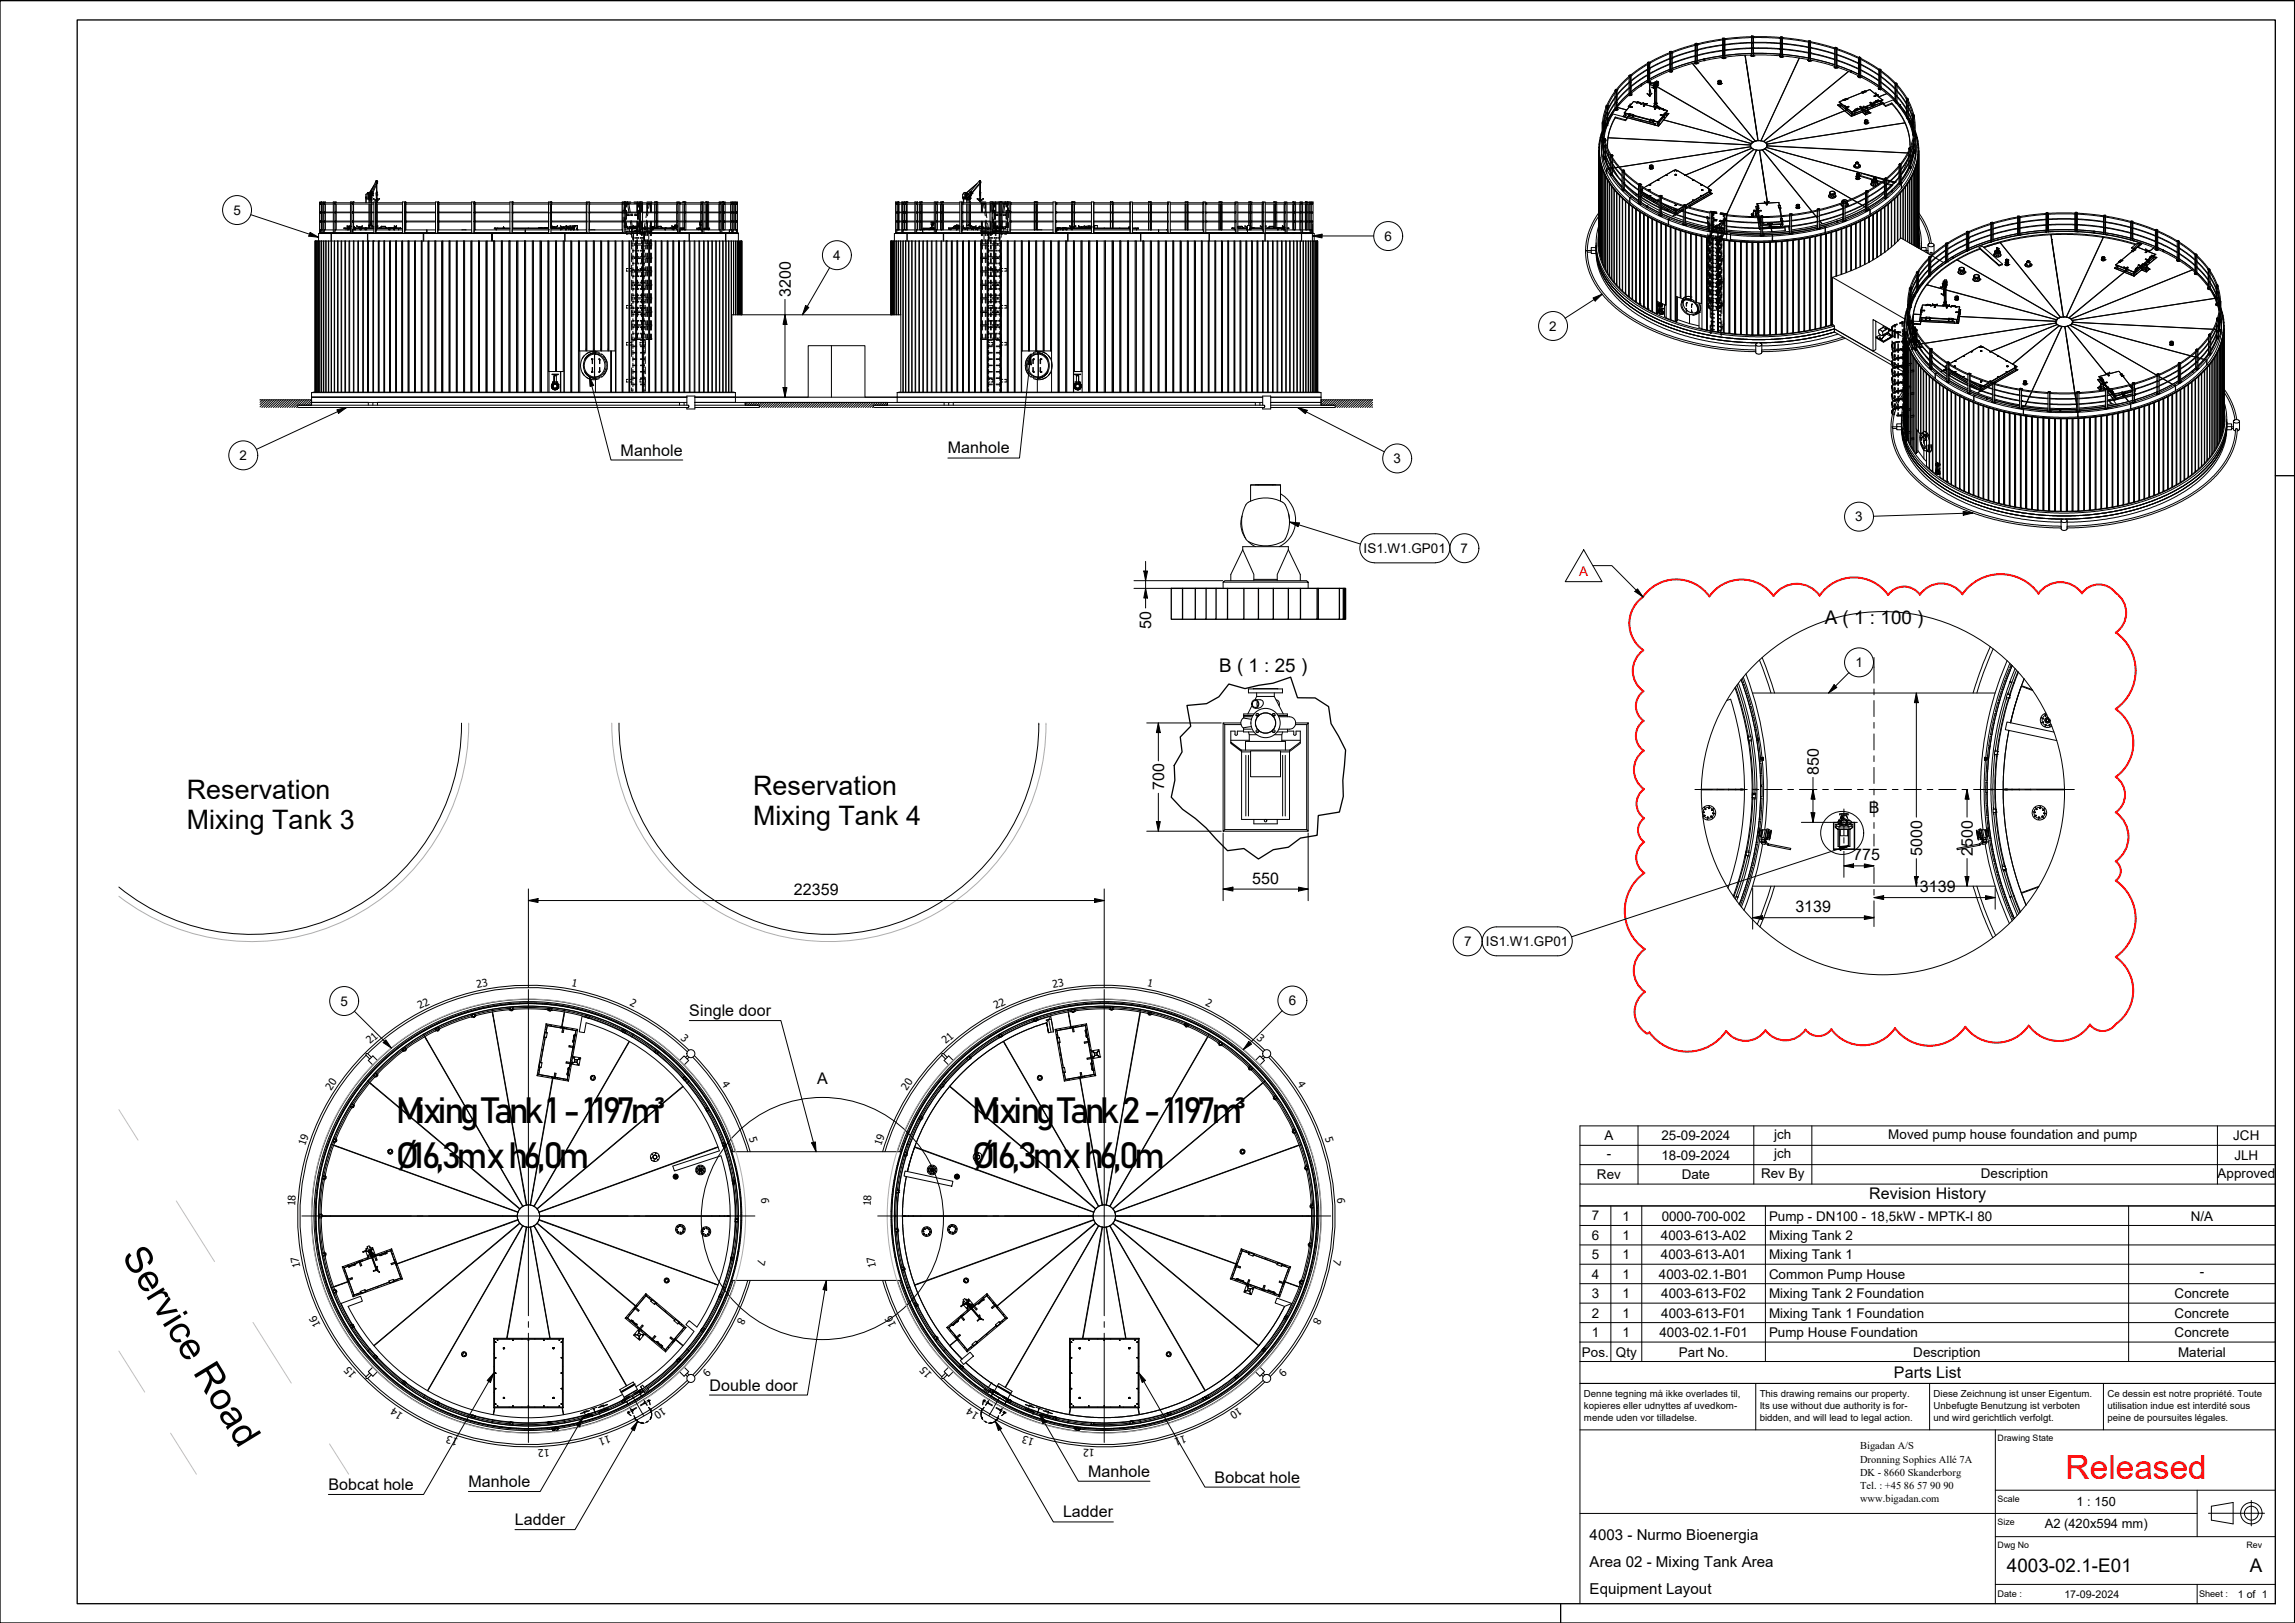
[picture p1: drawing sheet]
<svg xmlns="http://www.w3.org/2000/svg" width="594mm" height="420mm" viewBox="0 0 594 420" stroke-linecap="round" stroke-linejoin="round" font-family="sans-serif">
<defs><g id="words">
<text font-size="9.7" x="31.4" y="325.2" transform="rotate(59 31.4 325.2)">Service Road</text>
<g font-size="9.4">
<text x="102.5" y="290.6">MixingTank1-1197m³</text>
<text x="251.5" y="290.6">MixingTank2-1197m³</text>
<text x="102.5" y="302.4">Ø16,3mxh6,0m</text>
<text x="251.5" y="302.4">Ø16,3mxh6,0m</text>
</g>
<text font-size="8.6" fill="#f00" x="534.7" y="382.9">Released</text>
<g font-size="6.9">
<text x="48.3" y="206.8">Reservation</text>
<text x="194.9" y="205.8">Reservation</text>
<text x="48.3" y="214.6">Mixing Tank 3</text>
<text x="194.9" y="213.7">Mixing Tank 4</text>
</g>
<g font-size="4.9">
<text x="472.4" y="161.6">A ( 1 : 100 )</text>
<text x="315.6" y="173.9">B ( 1 : 25 )</text>
<text x="519.5" y="406.9">4003-02.1-E01</text>
<text x="582.4" y="406.9">A</text>
</g>
<g font-size="4.1">
<text x="204.7" y="76.8" transform="rotate(-90 204.7 76.8)">3200</text>
<text x="160.7" y="117.9">Manhole</text>
<text x="245.4" y="117.4">Manhole</text>
<text x="298" y="162.7" transform="rotate(-90 298 162.7)">50</text>
<text x="470.8" y="200.5" transform="rotate(-90 470.8 200.5)">850</text>
<text x="301.3" y="204.6" transform="rotate(-90 301.3 204.6)">700</text>
<text x="483.7" y="210.6">B</text>
<text x="497.5" y="221.6" transform="rotate(-90 497.5 221.6)">5000</text>
<text x="510.7" y="221.5" transform="rotate(-90 510.7 221.5)">2500</text>
<text x="479.7" y="222.7">775</text>
<text x="205.5" y="231.7">22359</text>
<text x="324.1" y="228.7">550</text>
<text x="497" y="230.9">3139</text>
<text x="464.7" y="236.1">3139</text>
<text x="178.4" y="263">Single door</text>
<text x="211.5" y="280.6">A</text>
<text x="483.9" y="310.4">Revision History</text>
<text x="490.3" y="356.8">Parts List</text>
<text x="183.6" y="360">Double door</text>
<text x="281.6" y="382.3">Manhole</text>
<text x="314.4" y="383.8">Bobcat hole</text>
<text x="85" y="385.7">Bobcat hole</text>
<text x="121.2" y="384.9">Manhole</text>
<text x="133.3" y="394.8">Ladder</text>
<text x="275.2" y="392.8">Ladder</text>
</g>
<g font-size="3.9">
<text x="411.5" y="398.7">4003 - Nurmo Bioenergia</text>
<text x="411.5" y="405.6">Area 02 - Mixing Tank Area</text>
<text x="411.5" y="412.7">Equipment Layout</text>
</g>
<g font-size="3.5">
<text x="60.4" y="55.6">5</text>
<text x="358.4" y="62.4">6</text>
<text x="215.6" y="67.3">4</text>
<text x="401" y="85.7">2</text>
<text x="62" y="119.1">2</text>
<text x="360.7" y="119.9">3</text>
<text x="480.2" y="135">3</text>
<text x="353" y="143.2">IS1.W1.GP01</text>
<text x="378.1" y="143.2">7</text>
<text x="480.3" y="172.8">1</text>
<text x="379" y="244.9">7</text>
<text x="384.6" y="244.9">IS1.W1.GP01</text>
<text x="88.1" y="260.4">5</text>
<text x="333.6" y="260.3">6</text>
<text x="415.3" y="295.2">A</text>
<text x="415.9" y="299.9">-</text>
<text x="430.1" y="295.2">25-09-2024</text>
<text x="459.3" y="294.9">jch</text>
<text x="459.3" y="299.9">jch</text>
<text x="488.8" y="294.9">Moved pump house foundation and pump</text>
<text x="578.1" y="295.2">JCH</text>
<text x="413.4" y="305.2">Rev</text>
<text x="430.1" y="300.2">18-09-2024</text>
<text x="435.3" y="305.2">Date</text>
<text x="455.9" y="304.9">Rev By</text>
<text x="512.8" y="304.9">Description</text>
<text x="574" y="304.9">Approved</text>
<text x="578.4" y="300.2">JLH</text>
<text x="412" y="315.9">7</text>
<text x="420" y="316">1</text>
<text x="430.1" y="316">0000-700-002</text>
<text x="457.9" y="316">Pump - DN100 - 18,5kW - MPTK-I 80</text>
<text x="567.1" y="316">N/A</text>
<text x="412" y="321">6</text>
<text x="420" y="321">1</text>
<text x="429.9" y="321">4003-613-A02</text>
<text x="457.9" y="321">Mixing Tank 2</text>
<text x="412" y="326">5</text>
<text x="420" y="326.1">1</text>
<text x="429.9" y="326.1">4003-613-A01</text>
<text x="457.9" y="326.1">Mixing Tank 1</text>
<text x="412" y="331">4</text>
<text x="420" y="331.1">1</text>
<text x="429.4" y="331.1">4003-02.1-B01</text>
<text x="457.9" y="331.1">Common Pump House</text>
<text x="569.4" y="330.3">-</text>
<text x="412" y="336.1">3</text>
<text x="412" y="341.1">2</text>
<text x="420" y="336.1">1</text>
<text x="420" y="341.1">1</text>
<text x="430" y="336.1">4003-613-F02</text>
<text x="430" y="341.1">4003-613-F01</text>
<text x="457.9" y="336.1">Mixing Tank 2 Foundation</text>
<text x="457.9" y="341.1">Mixing Tank 1 Foundation</text>
<text x="562.9" y="336.1">Concrete</text>
<text x="562.9" y="341.2">Concrete</text>
<text x="412" y="346.2">1</text>
<text x="420" y="346.2">1</text>
<text x="429.6" y="346.2">4003-02.1-F01</text>
<text x="457.9" y="346.2">Pump House Foundation</text>
<text x="562.9" y="346.2">Concrete</text>
<text x="409.5" y="351.2">Pos.</text>
<text x="418.3" y="351.2">Qty</text>
<text x="434.6" y="351.2">Part No.</text>
<text x="495.3" y="351.2">Description</text>
<text x="563.8" y="351.2">Material</text>
</g>
<text font-size="3.5" fill="#f00" x="408.8" y="149.1">A</text>
<g font-size="3.3">
<text x="537.5" y="390">1 : 150</text>
<text x="529.3" y="395.6">A2 (420x594 mm)</text>
</g>
<g font-size="2.8">
<text x="534.4" y="413.6">17-09-2024</text>
<text x="579.2" y="413.6">1 of 1</text>
</g>
<g font-size="2.7">
<text x="123.5" y="255.8" transform="rotate(-11 123.5 255.8)">23</text>
<text x="147.8" y="255.4" transform="rotate(11 147.8 255.4)">1</text>
<text x="272.6" y="255.8" transform="rotate(-11 272.6 255.8)">23</text>
<text x="296.9" y="255.4" transform="rotate(11 296.9 255.4)">1</text>
<text x="108.7" y="261.2" transform="rotate(-26 108.7 261.2)">22</text>
<text x="162.9" y="260.3" transform="rotate(26 162.9 260.3)">2</text>
<text x="257.8" y="261.2" transform="rotate(-26 257.8 261.2)">22</text>
<text x="311.9" y="260.3" transform="rotate(26 311.9 260.3)">2</text>
<text x="176.1" y="268.9" transform="rotate(41 176.1 268.9)">3</text>
<text x="325.2" y="268.9" transform="rotate(41 325.2 268.9)">3</text>
<text x="95.8" y="270.3" transform="rotate(-41 95.8 270.3)">21</text>
<text x="244.9" y="270.3" transform="rotate(-41 244.9 270.3)">21</text>
<text x="186.6" y="280.6" transform="rotate(56 186.6 280.6)">4</text>
<text x="335.7" y="280.6" transform="rotate(56 335.7 280.6)">4</text>
<text x="85.7" y="282.4" transform="rotate(-56 85.7 282.4)">20</text>
<text x="234.7" y="282.4" transform="rotate(-56 234.7 282.4)">20</text>
<text x="79" y="296.8" transform="rotate(-71 79 296.8)">19</text>
<text x="193.8" y="294.6" transform="rotate(71 193.8 294.6)">5</text>
<text x="228.1" y="296.8" transform="rotate(-71 228.1 296.8)">19</text>
<text x="342.9" y="294.6" transform="rotate(71 342.9 294.6)">5</text>
<text x="197.1" y="310.1" transform="rotate(86 197.1 310.1)">6</text>
<text x="346.2" y="310.1" transform="rotate(86 346.2 310.1)">6</text>
<text x="76.4" y="312.3" transform="rotate(-86 76.4 312.3)">18</text>
<text x="225.4" y="312.3" transform="rotate(-86 225.4 312.3)">18</text>
<text x="77.8" y="328.1" transform="rotate(-101 77.8 328.1)">17</text>
<text x="196.3" y="325.9" transform="rotate(101 196.3 325.9)">7</text>
<text x="226.8" y="328.1" transform="rotate(-101 226.8 328.1)">17</text>
<text x="345.3" y="325.9" transform="rotate(101 345.3 325.9)">7</text>
<text x="191.3" y="340.9" transform="rotate(116 191.3 340.9)">8</text>
<text x="340.4" y="340.9" transform="rotate(116 340.4 340.9)">8</text>
<text x="83" y="343" transform="rotate(-116 83 343)">16</text>
<text x="232.1" y="343" transform="rotate(-116 232.1 343)">16</text>
<text x="92.3" y="355.8" transform="rotate(-132 92.3 355.8)">15</text>
<text x="182.8" y="354.1" transform="rotate(132 182.8 354.1)">9</text>
<text x="241.4" y="355.8" transform="rotate(-132 241.4 355.8)">15</text>
<text x="331.8" y="354.1" transform="rotate(132 331.8 354.1)">9</text>
<text x="104.4" y="365.9" transform="rotate(-147 104.4 365.9)">14</text>
<text x="171.6" y="364.2" transform="rotate(147 171.6 364.2)">10</text>
<text x="253.5" y="365.9" transform="rotate(-147 253.5 365.9)">14</text>
<text x="320.7" y="364.2" transform="rotate(147 320.7 364.2)">10</text>
<text x="157.6" y="371.6" transform="rotate(162 157.6 371.6)">11</text>
<text x="306.7" y="371.6" transform="rotate(162 306.7 371.6)">11</text>
<text x="118.8" y="372.5" transform="rotate(-162 118.8 372.5)">13</text>
<text x="142.2" y="375" transform="rotate(177 142.2 375)">12</text>
<text x="267.8" y="372.5" transform="rotate(-162 267.8 372.5)">13</text>
<text x="283.4" y="375.2" transform="rotate(-177 283.4 375.2)">12</text>
<text x="481.5" y="375.2">Bigadan A/S</text>
<text x="481.5" y="378.6">Dronning Sophies Allé 7A</text>
<text x="481.5" y="382">DK - 8660 Skanderborg</text>
<text x="481.5" y="385.4">Tel. : +45</text>
<text x="481.5" y="388.8">www.bigadan.com</text>
<text x="492.8" y="385.4">86</text>
<text x="496.2" y="385.4">57</text>
<text x="499.7" y="385.4">90</text>
<text x="503" y="385.4">90</text>
</g>
<g font-size="2.5">
<text x="410" y="364.7">kopieres eller udnyttes af uvedkom-</text>
<text x="410" y="361.7">Denne tegning må ikke overlades til,</text>
<text x="455.5" y="361.7">This drawing remains our property.</text>
<text x="455.5" y="364.7">Its use without due authority is for-</text>
<text x="500.5" y="364.7">Unbefugte Benutzung ist verboten</text>
<text x="500.5" y="361.7">Diese Zeichnung ist unser Eigentum.</text>
<text x="545.5" y="364.7">utilisation indue est interdité sous</text>
<text x="545.5" y="361.7">Ce dessin est notre propriété. Toute</text>
<text x="410" y="367.9">mende uden vor tilladelse.</text>
<text x="455.5" y="367.9">bidden, and will lead to legal action.</text>
<text x="500.5" y="367.9">und wird gerichtlich verfolgt.</text>
<text x="545.5" y="367.9">peine de poursuites légales.</text>
</g>
<g font-size="2.4">
<text x="517.1" y="413.5">Date :</text>
<text x="569.3" y="413.5">Sheet :</text>
</g>
<g font-size="2.3">
<text x="517.1" y="373.2">Drawing State</text>
<text x="517.1" y="388.8">Scale</text>
<text x="517.1" y="394.8">Size</text>
<text x="517.1" y="400.8">Dwg No</text>
<text x="581.5" y="400.8">Rev</text>
</g>
</g></defs>
<!-- layer: Visible -->
<g fill="none" stroke="#000" stroke-width=".26">
<path d="M421.7 19.6l.2-.3 .3 .1-.2 .2zM421.7 19.6v.2M421.7 19.7h.1M421.7 19.8h.3M421.8 19.7l-3.4 3.5M421.9 19.9l.1 1.4M421.9 20l.1 1.3-.2-.1M421.9 19.8h.1M421.9 19.9h.1M421.9 19.9l-2 1.9-1.3 1.6M422 19.6v.2zM422 19.6v5l-.1-.1"/>
<path d="M422 19.6h.1M422 20h.1M422.1 19.6h.1M422.2 19.5v5M422.2 19.5h.1M422.2 19.5l-.2 .1M422.2 19.4v.1M422.2 19.5l-.2 .2M426.5 16.2v.2M426.5 16.7v1.2M426.5 18.1v1.2M426.5 19.5v1.3"/>
<path d="M426.5 16.4h.1M426.5 19.3l.2 .1-.1-1.4 .1 1.4M426.5 16.4l.2 .1M426.6 17.9h.1M426.6 19.3h.1M426.6 16.4l-2.4 1.4-2.1 1.6M426.6 17.9l-4.4 2.9M426.6 19.3l-4.4 3M426.6 16.6l.1 1.3h-.2M426.6 16.6l.1 1.3M426.6 16.4h.1M426.7 16.6h.1"/>
<path d="M426.6 18h.1M426.6 19.4h.1M426.6 18l-4.4 3M426.6 19.4l-4.4 3M426.6 16.6h.1M426.7 16.6l-4.5 3M426.7 16.3l.1 5-.3-.1 .2 .1M426.7 16.3v.2M426.7 19.5h.1M426.7 17.9h.1M426.7 16.7h.1M426.7 18.1h.1"/>
<path d="M426.7 16.3h.1M426.9 16.3h.1M427 16.2l-.3 .1 .3-.2-.2-.1-.3 .2 .2 .1M427 16.5h.1M427 19.3h.1M427 19.3v1.3M427 17.9h.1M427 16.2v5M427 16.2h.1M427 16.2l-.2 .1M432.1 18.5h.4M432.1 18.5h.1"/>
<path d="M432.2 13.6l-3.8 1.8-1.4 .7v.2M432.2 16.6l.1 .1-5.3 2.5v-1.3M432.2 13.4l.4-.1 .2 .1-.4 .1zM432.2 13.6l.1 .2M432.2 15.1l.1 .1M432.2 15.1l-5.2 2.5M432.2 16.6l-5.2 2.4M432.2 13.6h.1M432.2 13.4v.2M432.2 13.9v1.2M432.2 15.2v1.4M432.2 16.7v1.2"/>
<path d="M432.3 15.2l-5.3 2.5v-1.2M432.3 13.6h.1M432.3 18.4h.1M432.3 18.4l-.2 .1h.4M432.3 18.6h.1M432.3 13.6l.1 .2M432.3 15.1v.1M432.3 16.6h.1M432.3 15.1h.1M432.3 16.5h.1M432.3 13.6l.1 .1M432.3 13.8l-5.3 2.6"/>
<path d="M432.3 13.8h.1M432.3 15.2h.1M432.3 13.6h-.1M432.4 13.8v1.4M432.4 15.2v1.4M432.4 16.6v1.4M432.4 17.9h.1M432.4 18.3v.2M432.4 18.3v.2l-.1-.1M432.4 16.6v1.4l-.1-.1M432.4 15.2v1.4l-.1-.1M432.4 13.8v1.4l-.1-.1"/>
<path d="M432.4 13.8h.1M432.4 15.2h-.1M432.4 17.9l-5.4 2.5M432.4 17.9v.4M432.4 18.3h.1M432.4 18.3l-5.4 2.6M432.4 13.7l.1 4.8-.2-.1M432.4 18.4h.1M432.4 18.5h.1M432.4 16.7h.1M432.4 18h.1M432.4 15.2h.1"/>
<path d="M432.4 15.3h.1M432.4 16.6h.1M432.4 13.9h.1M432.5 13.5h.1M432.5 18.5h.1M432.6 18.6h.1M432.7 13.5h.1M432.8 13.4v5l.2-.1-.2-.1 1.2-.5 4.9-1.5M432.8 13.5h.1M432.8 13.5h-.3M432.8 18.4l-.3 .1h.4M432.8 18.5h-.3"/>
<path d="M432.8 13.4l-.4 .3M432.8 13.4v.1M432.8 18.4v.1M432.8 13.8h.1M432.8 16.6h.1M432.8 16.6v1.2M432.8 15.2h.1M432.8 18.2v.2M432.8 13.5l-.3 .1M433 18.3l-.2 .2M438.1 16.4l16.2 20.1-.5 .2M438.1 16.4l16.3 20.1"/>
<path d="M438.6 16.3l.1 .2 .3-.1M438.7 16.5h.1M438.8 11.3v.2M438.8 11.7v1.3M438.8 13.1v1.3M438.8 14.6v1.2M438.8 11.5h.1M438.8 14.4h.1M438.8 13h.1M438.8 16.3h-.2l.1 .2 .3-.1M438.9 13h.1M438.9 13.1l.1 1.4"/>
<path d="M438.9 14.4h.1M438.9 14.5l.1 1.4M438.9 15.8h.1M438.9 16.2l.1 .2-.2-.1M438.9 14.5v1.3M438.9 13.1v1.3M438.9 11.7l.1 1.4-.1-.1M438.9 15.8l-6.1 1.9 5.3-1.7 .8-.2v.4M438.9 11.5l-6.1 1.9M438.9 13l-6.1 1.9M438.9 14.4l-6.1 1.9M438.9 11.5l.1 .1"/>
<path d="M438.9 13.1l-6.1 1.9v-1.2M438.9 14.5l-6.1 2v-1.3M438.9 11.7l.1 1.4M438.9 16.2l.1 .2M438.9 11.6h.1M438.9 13.1h.1M438.9 14.5h.1M438.9 11.7h.1M438.9 11.7l-6.1 2M439 11.5v.1M439 16.3h.1M439 16.4h.1"/>
<path d="M439 14.6h.1M439 15.9h.1M439 13.1h.1M439 11.8h.1M439 13.2h.1M439 14.5h.1M439 11.5v4.9l-.2-.1M439 11.7h-.1M439 11.5h.1M439 16.4v.1M439 16.5h.4M439 16.4l.4 .1z"/>
<path d="M439.1 16.5v.1M439.3 11.4h.1M439.3 16.3v.1M439.3 11.4l-.3 .1 .3-.2-.1-.1-.4 .1 .2 .2M439.3 11.7v1.3M439.3 13.1v1.3l6.7-1.3M439.3 11.7h.1M439.3 14.5h.1M439.3 14.5v1.3M439.3 13.1h.1M439.3 16.2v.1M439.3 11.4v4.9h.2l-.2-.2 1.8-.4"/>
<path d="M439.3 11.4l-.3 .1M439.4 16.5h.1M439.5 16.3h.1M439.5 16.3l-.2 .1M441.1 15.3l-1.8 .4M441.1 15.7h.1M441.1 15.3h.1M441.1 15.3v.4M445.7 14.9l.1 .2h.3M445.7 14.9h.1M445.8 15.1h.1M445.9 9.9l.1 .2"/>
<path d="M445.9 10.3v1.3M445.9 11.7v1.3M445.9 13.2v1.2M446 10.1l-4.6 .8-2.1 .6M446 10.1h.1M446 10.3v1.4M446 11.7v1.4M446 13.1v1.4M446 14.9v.1M446 14.9v.1l-.3-.1 .1 .2h.3M446 13.1v1.3M446 13h.1"/>
<path d="M446 11.7v1.4v-.1M446 11.6h.1M446 10.3v1.3M446 11.6l-6.7 1.2M446 13l-6.7 1.3M446 14.4l-4.9 .9M446 10.1l.4-.1-.4 .1M446 14.9h.1M446 15h.1M446 13.3h.1M446 11.7h.1M446 10.4h.1"/>
<path d="M446 11.8h.1M446 13.1h.1M446 10.1v4.9M446 10.3h.1M446 14.5v.4M446 10.3l-6.7 1.3M446 11.7l-6.7 1.3M446 14.8l-4.9 .9M446 14.5h.1M446.1 10.1h.1M446.1 15.1h.1M446.2 15.2h.1"/>
<path d="M446.4 10h.1M446.4 10l-.3 .1M446.4 15h.1M446.4 15l-.3 .1 .3 .1M446.4 15l-.3 .1M446.4 10v-.2l-.5 .1 .1 .2M446.4 10.2h.1M446.4 11.8v1.2zM446.4 10.3v.1M446.4 13.1v1.3zM446.4 11.7h.1M446.4 14.4h.1"/>
<path d="M446.4 14.9l.2-.1 .1 .2h-.3M446.4 10v5M446.4 14.9v.1M446.4 15.1v.1M446.7 15h.1M446.7 15h-.3M451.7 14.3l3.3 22.1-.6 .1M451.7 14.7l.1-.4 3.3 22.1M452 16.1l2.8 18.7M452 16.4h.1M453.2 14.3v.2h.3M453.2 14.5h.1"/>
<path d="M453.4 14.2v.2zM453.4 12.5v1.4zM453.4 12.4h.1M453.4 11.1v1.4zM453.4 11h.1M453.4 9.7v1.4zM453.4 9.5h.1M453.4 14.3h-.2v.2h.2M453.4 9.5l-7 .5M453.4 11l-7 .5M453.4 12.4l-7 .6M453.4 13.8l-7 .6 7-.6"/>
<path d="M453.4 9.3v.2M453.4 9.5v.1M453.4 11.1l-7 .5v-1.2v1.2M453.4 9.7v4.2M453.4 14.2v.2M453.4 9.5h.5h-.5M453.4 14.4h.1M453.4 12.7h.1M453.4 13.9h.1M453.4 11.1h.1M453.4 9.8h.1M453.4 11.2h.1"/>
<path d="M453.4 12.5h.1M453.4 9.6v4.9v-.2M453.4 9.6h.1M453.4 9.7h.1M453.4 10.9v.1M453.4 13.8v.5M453.4 9.5h.4M453.4 9.7l-7 .6M453.4 12.5l-7 .6M453.4 13.8h.1M453.4 14.2l-7 .6M453.4 9.7v.1"/>
<path d="M453.4 11.1v.1M453.4 12.3v.1M453.4 12.5v.1M453.5 14.5h.1M453.5 14.5h.3M453.5 14.6h.1M453.8 9.5h.1M453.8 14.5h.1M453.8 14.5l-.3 .1h.3M453.8 14.5h.3M453.9 9.5v-.2h-.5v.3M453.9 11v-1.2v1.3"/>
<path d="M453.9 12.4v-1.2v1.3M453.9 9.7h.1M453.9 12.5h.1M453.9 12.6v1.3zM453.9 11.1h.1M453.9 14.2h.1M453.9 14.3h.1M453.9 13.8h.1M453.9 12.4h.1M453.9 11h.1M453.9 9.5h.1M453.9 9.5v5"/>
<path d="M453.9 14.3h.2v.2h-.2M453.9 9.7l6.9 .2M453.9 9.5l6.9 .2M453.9 11.1l6.9 .2M453.9 11l6.9 .2M453.9 12.5l6.9 .2M453.9 12.4l6.9 .2M453.9 13.8l6.9 .2M453.9 14.2l6.9 .2M453.9 9.5v.1M453.9 13.8v.1M453.9 14.3v.1"/>
<path d="M454.1 14.5h.1M460.7 14.6l.2 .1M460.8 14.4h.1M460.8 14h.1M460.8 14v.4M460.8 14.4l.1 .2M460.8 9.7v.2M460.8 11.2v.1M460.8 12.6v.1M460.8 9.7h.1M460.8 9.9h.1M460.8 11.3h.1"/>
<path d="M460.8 11.2h.1M460.8 12.6h.1M460.8 12.7h.1M460.8 9.7l.1 .2M460.9 9.7v.1M460.9 10v1.3M460.9 11.4v1.3M460.9 12.8v1.3M460.9 14.5v.1M460.9 9.7h.4h-.4M460.9 12.7v1.4M460.9 11.3v1.4"/>
<path d="M460.9 9.9v1.4M460.9 14.5h.1M460.9 14.6h.1M460.9 12.8h.1M460.9 14.1h.1M460.9 11.3h.1M460.9 10h.1M460.9 11.4h.1M460.9 9.7v5M460.9 14.5l-.2 .1 .2 .1M460.9 12.7h.1M460.9 9.7h.1"/>
<path d="M460.9 9.7h.4M460.9 14.7h.1M461.2 14.7h.1M461.2 14.7l-.3 .1M461.2 14.8h.1M461.3 9.7h.1M461.3 14.7h-.4h.3M461.3 9.7v-.2h-.4v.3M461.3 10v1.2M461.3 12.8v1.3M461.3 12.9v1.2zM461.3 14.5h.1"/>
<path d="M461.3 14.6h.1M461.3 12.8l6.7 .9 .2 .1-.1 1.3M461.3 12.8h.1M461.3 11.3h.1M461.3 10h.1M461.3 9.9h.1M461.3 9.7v5M461.3 10l6.9 .9M461.3 11.3l6.9 1M461.3 14.5l6.9 1M461.3 11.3v1.4M461.3 11.2v.1v-1.2v1.2"/>
<path d="M461.3 12.7v-1.3v1.3M461.3 11.2h.1M461.3 12.7h.1M461.3 14.1h.1M461.3 9.7l7.2 1.1-.3-.1M461.3 14.1v.4M461.3 14.5h.3l-.1 .2h-.2M461.3 11.2l6.8 .9M461.3 12.7l6.8 .9M461.3 14.1l6.8 .9M461.3 9.5v.2M461.3 9.7v.2"/>
<path d="M461.3 14.5v.2M461.5 14.7h.1M461.6 14.5l-.1 .2h-.2M465.7 15l-9.9 21.4h-.7M465.8 15v.1M465.8 15l-10 21.4 .7 .2M467.9 15.6l.3 .1M468.1 15.8h.1M468.1 15.5h.1M468.1 15.6h.1M468.1 13.8h.1M468.1 15.1h.1"/>
<path d="M468.1 12.3h.1M468.1 11h.1M468.1 12.4h.1M468.1 13.7h.1M468.2 10.7v-.2l.5 .1-.2 .2M468.2 11v1.3M468.2 12.4v1.3M468.2 13.8v1.3M468.2 15.5v.1M468.2 15.5l-.1 .1M468.2 12.4l-.1 1.3M468.2 11l-.1 1.3"/>
<path d="M468.2 10.7v5l-.3-.1 .3-.1M468.2 10.7h.1M468.2 10.7l.3 .1M468.2 15.7h.1M468.4 15.8v.1M468.5 15.7h.1M468.5 15.7l-.4 .1M468.5 15.7l-.4 .1 .4-.1M468.5 10.8h.1M468.5 13.9v1.3zM468.5 15.6h.1M468.5 11h.1"/>
<path d="M468.5 10.8v4.9M468.6 11h.1M468.6 13.8l.1 1.3M468.6 12.4l.1 1.3M468.6 15.5l-.1 .2M468.6 13.8l6.3 1.7 .1-1.4M468.6 12.4l6.4 1.7-.1-1.3M468.6 15.5v-.3h.3l6 1.6M468.6 13.8h.1M468.6 12.4h.1M468.6 15.5l6.4 1.7-.2 .2h.2h-.2M468.6 11l6.4 1.7"/>
<path d="M468.6 12.3l-.1-1.2v1.3M468.6 13.7l-.1-1.2v1.3M468.6 12.3h.1M468.7 10.8h.1M468.6 13.7h.1M468.6 10.8l-.1 .1M468.6 10.8l6.4 1.6M468.6 12.3l6.3 1.6M468.6 13.7l6.3 1.6M468.6 15.6h.1M468.6 15.1l-.1 .1M468.7 15.6h.2l-.4 .1"/>
<path d="M468.7 10.6v.2M468.7 11v1.3M468.8 15.8h.1M468.9 15.6l-.4 .1M468.9 15.6h.1M474.8 17.4h.1M474.9 17.6h.4M474.9 17.5v.1M474.9 12.4l.1 .2M474.9 17.3l.1 .1M474.9 15.6l.1 1.2M474.9 14.2h.1"/>
<path d="M475 12.4l.3 .2M475 12.4v5M475 12.4h.1M475 17.4l.3 .1M475 17.4h.1M475.1 12.5h.1M475.1 12.2l.4 .2-.1 .2-.5-.2zM475.2 17.6v.1M475.3 17.5h.1M475.3 17.5v.1M475.3 12.6h.1M475.3 12.9h.1"/>
<path d="M475.3 15.7v1.3l.1-1.3M475.3 17.4h.1M475.3 12.6v4.9M475.4 12.7l.1-.1 1.1 .4 4.5 1.9M475.4 12.8h.1M475.4 12.7h.1M475.4 12.8l5.7 2.3M475.4 15.6v.1M475.4 16.9v.4M475.4 15.6h.1M475.4 14.2h.1M475.4 17.3h.1"/>
<path d="M475.4 14.2l5.7 2.3M475.4 15.6l5.7 2.3M475.4 16.9l3.7 1.4M475.4 17.3l3.7 1.4M475.4 14.2l-.1 .1M475.4 14.1l-.1 .1v-1.3l.1 1.3M475.4 15.5l-.1 .1v-1.3l.1 1.3M475.4 16.9h.1M475.4 15.5h.1M475.4 14.1h.1M475.4 14.1l5.7 2.2M475.4 15.5l5.7 2.3"/>
<path d="M475.4 14.2v.1M475.4 16.9v.1M475.5 17.4l-.2 .1M475.5 17.4h.2l-.4 .1M475.5 17.4l-.1 .1M475.5 17.6h.1M475.5 12.4v.2M475.5 12.9v1.2M475.5 14.2v1.3M475.5 15.7v1.2M475.7 17.4l-.2 .2-.2-.1M475.7 17.4h.1"/>
<path d="M478.5 18.5l-22 18.1M478.5 18.5l-22 18.2 .5 .2M479.1 18.7h.1M479.1 18.3l2 .9M479.1 18.7l2 .9M479.1 18.3v.4M480.9 19.8h.1M481 20h.4M481 20h.1M481.1 14.9l.2-.2 .4 .2-.2 .2zM481.1 14.9v.1M481.1 19.7h.1"/>
<path d="M481.1 19.8h.1M481.1 18h.1M481.1 19.3h.1M481.1 16.5h.1M481.1 15.2h.1M481.1 17.9h.1M481.1 14.9l.3 .2M481.1 19.7v.1M481.1 18v1.3M481.1 16.6v1.3M481.1 15.2v1.3M481.1 14.9v5"/>
<path d="M481.1 19.7l-.2 .1 .2 .1-.2-.1M481.1 14.9h.1M481.1 19.9h.1M481.1 19.9l.3 .1-.2 .1zM481.2 14.9v.1M481.4 15.1h.1M481.4 15.4h.1M481.4 18.2l.1-.1-.1 1.4 .1-1.3M481.4 16.8h.1M481.4 19.9h.1M481.4 15.1v4.9M481.4 15v.1"/>
<path d="M481.5 15.3h.1M481.5 15.3l4.8 2.8M481.5 19.4v.5M481.5 15.2l2.2 1 2.7 1.7M481.5 18.1h.1M481.5 16.7h.1M481.5 19.8h.1M481.5 16.7l4.8 2.8M481.5 18.1l4.8 2.9M481.5 19.8l4.8 2.8M481.5 19.4l2.5 1.3 2.3 1.6M481.5 19.4l4.8 2.8"/>
<path d="M481.5 19.4v.1M481.5 19.9h.1M481.5 19.4h.1M481.6 16.6h-.2v-1.2l.1 1.3M481.6 18l-.2 .1v-1.3l.1 1.3M481.6 18h.1M481.6 16.6h.1M481.6 16.6l4.7 2.8M481.6 18l4.7 2.8M481.6 19.9l-.2 .1M481.6 19.9l-.1 .1M481.6 19.9h.1"/>
<path d="M481.7 14.9v.3M481.7 15.4v1.2M481.7 16.8v1.2M481.7 18.2v1.3M481.8 20l-.2 .2-.2-.2M481.8 20h-.4M481.8 20h.1M486.3 17.9l.3 .3-.2-.2M486.3 18.1h.1M486.4 18l-.1 4.9v-.1M486.4 18h.1M486.4 18l.2 .2"/>
<path d="M486.5 18.1h.1M486.6 18.2l-.3-.3 .3-.1 .3 .2-.3 .2M486.6 18.2h.1M486.6 19.9l.1-.1-.1 .1M486.6 18.2v4.9M486.7 18.4h.1M486.7 18.4l1.9 1.5 1.9 1.8M486.7 18.5h.1M486.7 18.2l2 1.5 1.9 1.8M486.7 19.7h.1M486.7 19.8l1.4 1.1 2.4 2.2M486.8 19.7l-.2 .1v-1.3v1.3"/>
<path d="M486.8 19.7h.1M486.8 19.7l3.7 3.2M486.9 18v.3M486.9 18.6v1.2M486.9 19.9v1.3M413.9 38.2h.1v.8M413.9 38.2v.8M413.9 38.9v24.9M413.9 40l.1 .7M413.9 39.8v24M413.9 39.8h.2M413.9 37.3h.2v.7l-.2 .2"/>
<path d="M413.9 37.3v.8M414 39.1l.1 .7M414 39.1h-.1v.7M414 39.1l-.1-.1v23.9M414.1 36.5h.1l-.1 .6-.2 .2M414.1 36.5l-.2 .8M414.1 40v.7M414.1 40h-.2l.1 24.6v-23.9l.1 .1M414.1 39.8v.2M414.2 35.5l.2-.7h.2l-.4 .8M414.2 35.6h.2l-.3 .9M414.2 35.6l-.1 .8"/>
<path d="M414.5 34.8l.2-.4-.6 2.5-.1 2.8 .4 2.3 .9 2.8 .7 1.4 1.8 2.7 2.4 2.6 2.3 1.9 2.8 1.8 3.2 1.8 3.6 1.6 4.2 1.4 6.3 1.6 5.3 .7 5.2 .4h4.6l5.6-.5 4.8-.7 4-.9 4.6-1.4 3.1-1.2 2.8-1.3 3.5-2 2.8-2.1 2.1-1.8 2.1-2.4 1.7-2.8 1.1-2.7 .5-2.5 .1-2.6-.7-3.5 .3 .6M414.5 37.6l.3 4.1 .7 2.2 1.2 2.6 1.3 2 2 2.2 3.7 3.1 5 2.9 4.3 1.9 4.3 1.4 3.3 .8 6.4 1.1M414.7 35.6v4.1l.3 1.6 .9 2.4M414.7 35.6h.1M414.7 35.2v.4M414.7 31.8l.1 4.9M414.7 36.7h.1M414.7 33.9l-.2 .7M414.8 36.7v.2M414.8 36.9h.1M414.8 32v1.8l.3 2.1M414.8 36.7h.1"/>
<path d="M414.8 32h.1M414.8 34.1l.3 2.9M414.8 35.1l.3 3.4M414.9 37.4l.2 1.9M415 36.4h.1M415 32l.3 3.9M415 36.3l.1 1.4M415 36.3h.1M415 35.4l.1 .8M415 36.7h.1M415 36.9h.1M415 33.4v-1.3l.1 1.3"/>
<path d="M415 33.5l.1 1M415.1 35.9h.4v.2l-.3 .1zM415.1 32h-.3M415.1 35.9h.1M415.1 36.2h.1M415.1 32.2h.1M415.1 33.5h.1M415.1 39.4l-.2-2.3 .2 2.7M415.1 35.9v5M415.1 31.6v3.2M415.1 31.8v2.8M415.1 31.6h.1"/>
<path d="M415.1 31.6v.2zM415.1 31.8h.1M415.2 36.2v4.9M415.2 36.4l.6 1.7 1 2.2M415.2 39.2l.6 1.8 1 2M415.2 33h.1M415.3 37.8l.5 1.8 1 2M415.3 39.2h.1M415.3 37.8h.1M415.3 33l.2-.4-.3 .5M415.4 36.3l1.6 3.8M415.4 37.7l.5 1.8 .9 1.8"/>
<path d="M415.4 39.2h.1M415.4 39.2l.5 1.7 .9 1.9M415.4 37.8h.1M415.4 39.3h.1M415.5 35.9h.1M415.5 35.9v.2M415.5 36.2l-.3 .2M415.5 36.4h.1M415.5 39.2h-.3M415.5 37.7l-.2 .1M415.5 39.3h.1M415.5 37.8h.1"/>
<path d="M415.5 36.1h.1M415.5 36.1v.6M415.5 37.4v.9M415.5 38.7v1M415.6 32.3l-.2 .1M415.7 32.1l-.2 .1M415.7 32.4h.1M415.7 31.8l-.2 .3M415.7 27.5v.4M415.7 28.6v.9M415.7 29.9v1M415.7 31.3v1.1"/>
<path d="M415.8 27.7h.1M415.8 27.8l.2 .1M415.8 27.8l-.8 2.3-.2 1.4M415.8 27.7l.2 .1M415.8 29.2l-.7 2.6v-.3h-.4v.3h.4M415.8 29.2h.1M415.8 30.6h.1M415.8 32.6h.2h-.2M415.8 29.2l.1 .1M415.8 30.6l.1 .1M415.8 27.7h.2M415.8 29.1v.1"/>
<path d="M415.9 30.6h-.1M415.9 29.1l-.1 .1M415.9 32l-.8 2.7M415.9 32.4l-.7 2.5M415.9 32l-.8 2.5M415.9 32h.1M415.9 31.9v.5M415.9 32.5h.2M415.9 30.7l-.8 2.8 .6-1.5M415.9 29.3l.2 1.3M415.9 30.7l.2 1.3M415.9 32.3l.2 .1"/>
<path d="M415.9 30.7l.2 1.3h-.2M415.9 29.3l.2 1.3h-.2M415.9 27.6l.1 .1M415.9 29.1h.1M415.9 30.6h.1M415.9 32.3v-.3v.4M415.9 32.3h.1M415.9 29.3l-.8 2.8M415.9 30.7l-.1-.1-.7 2.2M415.9 32.3v.1M415.9 29.2h.1M416 27.9l.1 1.3"/>
<path d="M416 27.9l.1 1.3-.2-.1M416 27.9l-.5 1.3-.4 2.3M416 27.7h.1M416 27.7v.1M416 30.6h-.1M416 29.2l-.1 .1M416 27.8h.1M416.1 27.6l.1-.3-.1 .3M416.1 27.7l-.4-.2 .1-.3 .4 .1v4.8M416.1 27.7l-.3 .1M416.1 32.4h.1M416.1 30.7h.1"/>
<path d="M416.1 32h.1M416.1 27.9h.1M416.1 29.3h.1M416.1 30.6h.1M416.1 27.6v.1M416.1 27.6v4.7M416.1 27.3v.2zM416.2 39.1l.4 1.7M416.4 30.6l-.2 .3M418 28.1l-1.8 2.9M418 23.4v.3M418 24.1v1.1"/>
<path d="M418 25.4v1.2M418 26.8v1.3M418.1 28.5l.3-.1zM418.1 26.5h.3l-.1-1.4 .1 1.4M418.1 30.3l-1.2 2.5-.5 1.9-.3 1.7v2M418.1 30.3l2.7 .7 .4-.5-3.7-1-1.4 2.9-.9 3.1M418.1 30.5l-1.4 3.2-.4 1.6-.2 2.2M418.1 30.3v.2M418.2 25h.1M418.2 26.5h.1M418.2 25l-2 3.3M418.2 26.5l-2 3.3"/>
<path d="M418.2 25l-.1 .1M418.2 27.8l-2 3.4M418.2 27.8v.1M418.3 26.5l.1 1.4M418.3 28.2l.1 .2M418.3 26.6l.1 1.3h-.2M418.3 23.7l.1 1.4-.2-.1M418.3 25h.1M418.3 26.5h.1M418.3 28.2v-.3l-1.4 2-.7 1.4M418.3 28.2h.1M418.3 28.2l-2.1 3.5"/>
<path d="M418.3 23.7l.1 1.4M418.3 23.5v.1M418.3 25.1l-1.5 2.3-.6 1.3M418.3 26.5l-1.1 1.7-1 1.9M418.3 23.7h.1M418.3 28.5h.1M418.3 23.7l-1.2 1.8-.9 1.8M418.4 23.6h-.3l-.8 1.1-1.3 2.6M418.4 23.5v4.9l-.1-.2M418.4 28.3h.1M418.4 26.6h.1M418.4 27.9h.1"/>
<path d="M418.4 25.1h.1M418.4 23.8h.1M418.4 26.5h.1M418.4 23.5v.1M418.4 25.1v.1M418.4 28.4h.1M418.5 23.4h.1M418.5 23.2l-.1 .3 .1-.3-.3-.1-.2 .3 .4 .2M418.5 23.2l.1 5M418.5 23.2h.1M418.5 23.2l-.1 .3M418.5 28.2h.1"/>
<path d="M418.5 28.2l-.1 .2 .3-.1M418.5 28.2l.2 .1-.3 .1M418.6 28.1v.1M418.6 28.4h.1M418.7 28.1l-.2 .1M418.7 28.1h.1M418.7 28.3h.1M420.5 29.2v.1M420.5 29.3h.1M420.5 29.2h.1M420.5 29.3l1.2 .3M420.7 29.6h.1"/>
<path d="M420.7 29.7h.1M420.7 29.4l-.6 .7M420.8 31v.2M420.8 30l-.7 .2M420.8 30l-.7 .2 9.2 2.4-.2-.4M420.9 29.4l-.1 .6M421.1 30.4h.1M421.2 30.5l-.4 .7-2.7-.7M421.6 27.6h.1M421.5 27.5h.3l-.3 .1M421.6 24.7l.4-.1zM421.6 29.7h.1"/>
<path d="M421.6 27.6l.9 .2zM421.6 29.9l.1 .1M421.6 29.7v.2M421.7 29.6l-.1 .1M421.7 29.8h.1M421.7 29.6v.1M421.7 29.6h.1M421.7 30h.1M421.7 20.2v1.1M421.7 21.5v1.2M421.7 22.9v1.3M421.7 27.4v.1"/>
<path d="M421.7 29.7v.1M421.7 29.8l.8 .2M421.7 29.5l.2-.1 .8 .3M421.7 29.5h.1M421.8 27.3h.1M421.7 27.3l.1 .1M421.7 27.7l-1.2 1.5M421.7 27.3v.1M421.8 21.2h.1M421.8 22.6h.1M421.8 27.3l.3-.4-.2 .5M421.8 22.6l.2 .1-.1-1.4 .1 1.4"/>
<path d="M421.8 24l.2 .1-.1-1.3 .1 1.3M421.8 24h.1M421.8 21.2v.1M421.8 21.2l-1.9 1.7-1.3 1.6M421.8 22.6l-1.9 1.7-1.3 1.6M421.9 24.5l.1 .1M421.9 21.3h.1M421.9 22.6h.1M421.9 24.8h.1M421.9 24l-2.1 2-1.2 1.4M421.9 24l-1.8 1.7-1.5 1.7M421.9 29.5h.1"/>
<path d="M421.9 27.5l.7 .2M421.9 29.8l-.1 .2-.2-.1M421.9 29.9h.1M421.9 27.5l-.2 .1M421.9 27.4v.1M421.9 24v.5M421.9 21.3l-2.1 2-1.2 1.4M421.9 22.7l-3.3 3.4M421.9 24.5l-2.2 2-1.1 1.3 2.5 .7-2.5-.7M422 24.5h.1M422 24.6h.1M422 22.8h.1"/>
<path d="M422 24.1h.1M422 21.3h.1M422 21.4h.1M422 22.7h.1M422.2 24.7h.1M422.2 27.6h.1M422.2 24.3v.2M422.2 24.5l-.2 .1h.4M422.2 24.5h.2l-.2 .2-.2-.1M422.4 24.3h.1M422.4 24.3l-.2 .2M422.4 24.5v.1"/>
<path d="M422.4 27.7h.1M422.5 29.9h.1M422.5 29.8l.1 .1M422.5 29.8v.1M422.6 29.7h.1M422.6 29.8h.1M422.6 30h.1M422.6 27.7l-.1 .1zM422.6 30.2v.1M422.6 29.9v.3M422.6 29.9h.1M422.6 29.8v.1"/>
<path d="M422.6 30.3h.1M422.7 29.9h.1M422.7 29.9h-.1M422.7 29.9l4.3 1.2M422.7 29.7h.1M422.7 29.7l-.1 .1M422.8 30l-.1 .3-.1-.1M422.8 30.1h.1M422.8 26.3h.1M422.8 26.3l-.9 1.2M422.9 26.3l1.7 .5M422.9 26.3h.1"/>
<path d="M423.5 26.6h.2M423.6 26.5h.1M423.7 26.6h.1M423.8 26.5l-.3 .1h.2M423.8 26.5h.1M423.8 26.5v.1M423.8 26.4l.8 .1 .2 .3M423.8 26.4l.8 .2M423.8 26.4l-.1 .2M423.9 26.5h.1M423.9 26.5h-.1M423.9 26.5l-.1 .1"/>
<path d="M424.6 26.6h.1M424.6 26.6l.1 .3M424.7 26.9h.2M424.7 26.9h.1M424.7 31.3h.1M424.8 26.8h.1M424.8 26.8l.9 .2M424.8 21.8l-2.6 1.9M424.8 22.2l-2.6 1.9M424.8 21.8h.1M424.8 26.9h.1M424.8 26.8l.1 .1"/>
<path d="M424.8 21.8v.4M424.8 22.2h.1M424.9 21.8v.4M424.9 26.9v.1M424.9 26.8l-.2 .1M425.4 27.4l.2 .1zM425.5 27.4h.1M425.6 27.3h.1M425.6 27.5l.4-.5-.4 .5M425.7 27h.2M425.7 27l-.3 .4M425.7 26.9v.1"/>
<path d="M425.7 26.8l-.4-.3 .4 .4M425.9 26.8h.1M425.8 26.8h.1M425.8 26.8v.1M425.9 26.8v.1M425.9 26.9v.1M425.9 27h.1M425.9 27.1l2.6 .7M426 27h.1M426.3 21.3l.3 .1 .2-.1h-.5M426.3 21.3h.1M426.4 26.8h.1"/>
<path d="M426.3 26.8l-.4 .1M426.3 26.9l-.4 .1M426.4 24.3l.5 .4M426.4 24.2h.1M426.5 24.2l.4 .4M426.6 20.7h.1l-.1-1.3 .1 1.3M426.6 20.7h.1M426.6 21.4h.1M426.6 20.7l-1.8 1.1M426.6 21.1v-.4l-1.7 1.1M426.6 21.1l-1.7 1.1M426.6 21.1h.1"/>
<path d="M426.7 21.2h.1M426.7 20.7h.1M426.8 21.3h.1M426.9 21.4h.1M426.9 24.6h.1M426.9 24.7l.1 .2 .1-.1M426.9 24.7h.1M426.9 23.5l.2 .2M427 31.4l.1 .1M427 21.8h.1M427 21.5h.1h-.1M427 23.8h.1"/>
<path d="M427 24.7h.1M427 24.7l.1 .1M427 23.8l-.1 .9M427 24.6h-.1M427 23.4l.1 .1M427 21.2h.1M427 21.2l-.2 .1M427 21.5v1.7M427 21.9h.1M427 21.5h.1M427 21h.1M427 21v.1"/>
<path d="M427 21h.2l-.2 .2M427 21.2l.1 .1h-.3M427 31.1h.1M427 31.2h.1M427 31v.1M427 31h.1M427.1 23.2h.1M427 23.4v.1M427 23.4h.1M427 31.1v.3M427 31.2l.9 .3M427 23.2v.2"/>
<path d="M427.1 31l.1-.1 .8 .2M427.1 31h.1M427.1 21.8h.1M427.1 21.8v-.2v.2M427.1 21.5l-.1 .3M427.1 21.8l-.1 1.4M427.1 23.8l-.1 .1zM427.1 23.8h.1M427.1 23.7v.1M427.1 21.5h.1M427.1 23.3l-.1 .1M427.1 23.7l-.1 .1 .1-.1"/>
<path d="M427.1 23.8v.9M427.1 31l-.1 .1M427.1 24.7h.1M427.1 23.4v.1M427.1 21.8v-.1v.2M427.1 24.6v.1M427.1 24.6l.5-.4-.5 .5M427.1 24.6h.1M427.1 23.8v.8M427.1 21.3h-.3M427.1 21.3h.1M427.1 21.5v.4l1.1 .3"/>
<path d="M427.1 23.5v.2M427.1 24.8h.1M427.1 21.5l1.2 .3M427.1 23.7h.1M427.2 30.9h.1M427.2 31.2l-.2 .2M427.2 31.3h.1M427.2 21l-.2 .2M427.3 21.5l1.5-.2-1.5 .2M427.4 21.5l-.4-.2 .4 .2M427.4 21.5l.2 .1M427.7 22.6l.3 .1"/>
<path d="M427.7 22.6l.3 .2M427.9 31.3h.1M427.9 31.3v.1M427.9 31.4h.1M427.9 31.1h.1M427.9 31.2h.1M427.9 31.2v.1M427.9 31.2l.1 .5M428 31.3h.1M428 31.3l-.1 .4 .2-.3M428 31.4h.1M428 22.2h.1"/>
<path d="M428 31.4l1.2 .3M428 31.3v.1M428 22.2h.2M428 31.1l-.1 .1M428 22.7h.1M428 22.2l.2 .1zM428 31.2h-.1M428.1 31.1l-.1 .1M428.1 31.1h.1M428.1 22.2h.1M428.1 21.8h.1M428.1 31.6h.1"/>
<path d="M428.1 21.8h.2M428.2 27.4l.6 .4M428.2 21.8h.1M428.2 22.3l-.1 .4M428.2 27.4l.4 .3-.4 .5M428.2 26.8h.1M428.2 26.8l.1 .3 .2-.1M428.2 22.9h.1M428.2 22.8h.1M428.2 22.4h.1M428.2 22.3v.2M428.2 22.2h.1"/>
<path d="M428.2 22.5v.3h-.2M428.2 21.8h.2M428.2 22.2v.2M428.2 22.8v.1M428.2 22.5h.1M428.2 22.2v.1M428.2 28.2l.3 .1zM428.2 26.9l-.2 .7 .2-.2M428.2 21.4h.1M428.2 21.4l-.1 .4M428.2 22.3l.4 .3M428.2 22.3h.1"/>
<path d="M428.2 22.4l.1 .3M428.2 27.4v.3M428.3 26.8h.1M428.3 26.4l.1 .6-.2-.2M428.3 26.8l.1 .2M428.3 22.2h.1M428.3 21.8h.1M428.3 22.2l-.1 .1M428.3 22.7h.1M428.3 26.8h-.1M428.3 26.8l.1 .1M428.3 22.7v3.8"/>
<path d="M428.3 26.5v.3M428.3 21.8l-.1 .4M428.3 22.8v.1M428.3 26.5h.1M428.3 22.7v.2M428.3 22.9v3.6M428.4 28.2h.1M428.4 32.3h.1M428.4 26.5h.1M428.4 21.8l.4 .2M428.4 21.8v.1M428.4 21.8h.1"/>
<path d="M428.4 22.3h.1M428.4 22.3l.2 .1M428.4 21.8l-.1 .4M428.4 26.5l.1 .5M428.4 21.9l-.1 .3h-.2M428.4 23.7v-.2v.2M428.4 22.7h.1M428.5 28h.1M428.5 28.2l.3-.4-.3 .5M428.5 26.6v.4M428.5 26.6h.1M428.5 26.4v.2"/>
<path d="M428.5 22.8l.3-.2v4.1M428.5 23.3l-.1 .2zM428.5 23.3h.1M428.5 23.4h.1M428.5 26.4l-.1 .1M428.5 23.7v2.7M428.5 21.5l.4 .1M428.5 22.6v.1M428.5 23.5l-.1 .2M428.5 22.7h.1M428.5 22.5v1M428.5 27v.1"/>
<path d="M428.5 22.1h.1M428.6 22.1l.3 .2-.3-.1M428.6 22v.2M428.6 22.1v.1M428.6 22h.1M428.6 22.8h.1M428.6 22.4v.2zM428.6 22.4h.2M428.6 22.1h.1M428.6 21.2l-.1-.1-.3 .3M428.7 27.6h.1M428.7 27.6l-.1 .1 .2-.1"/>
<path d="M428.7 26.9h-.2l.2 .1v.6M428.7 27.5v.1zM428.7 22.8v4.1M428.8 22.5v.2h-.3M428.8 22.4v.3h-.3M428.8 22.4l24.9 14.4M428.8 27.6h.1M428.8 22.4h.1M428.8 27.7v.1M428.8 27.8h.1M428.8 22h.1M428.8 27.9l.8 .2"/>
<path d="M428.8 22v.2M428.8 22.3v.1M428.8 27.6v.1M428.8 26.7l.1 .9M428.8 26.7l-.1 .2M428.8 26.8h.1M428.8 26.6v.1M428.8 22.6h.1M428.9 21.6l-.4-.1v.3v-.3l.4 .1M428.9 21.6v.8M428.9 27.7v.2M428.9 26.7l-.2 .3"/>
<path d="M428.9 22.4h.1M428.9 21.6l.4-.5v.9l-.3 .4v-.8M428.9 22.4l24.9 14.3M429 21.6v.8zM429 22.4h.1M429 27.7h.4M429 32.2h.1M429 32.2v-.6v.6M429 31.6v.6M429.1 31.7l-.1 .5M429.2 31.6h.1M429.2 31.6v.1"/>
<path d="M429.2 31.7h.1M429.3 27.6h.1M429.2 21.1l-.4-.1-.2 .3-.1 .2 .4 .1 .4-.2-.3 .2-.8-.2M429.2 27.6l-.4 .1M429.2 27.7l-.4 .1M429.3 31.6h.1M429.3 27.9h.1M429.3 28l.2-.2-.1 .2M429.4 28.2h.2M429.4 27.7l.2 .1M429.4 27.7l-.5-.5 .5 .5M429.5 28.2h.1"/>
<path d="M429.5 28.1h.1M429.6 28.2h.1M429.6 28.1h-.2l.2 .1M429.6 28.1h.1M429.6 32.1h.1M429.6 28.1v.1M429.7 28l.8 .1 .1 .3M429.7 28l.7 .2M429.7 28.1l.8 .2M429.7 28l-.1 .2M429.7 28h.1M429.7 28l-.1 .1"/>
<path d="M429.8 29.8l.5 .1M429.9 29.8h.1M429.9 29.7h.1M430.1 29.8h.1M430.3 30.4h.2M430.4 29.9h.1M430.4 28.2h.1M430.4 28.2l.2 .2M430.4 29.9l.2 .1h-.2M430.5 29.8l-.6-.2-.1 .2 .5 .1M430.5 30.4h.1M430.5 29.8h.1"/>
<path d="M430.6 28.5h.1M430.5 31h.1M430.5 30.4h.2M430.5 29.8l.1 .1M430.6 30.4h.1M430.5 30.1h.1M430.5 29.8l-.1 .1M430.6 30.3h-.1M430.6 28.4h.2M430.6 28.4h.1M430.6 29.7h.1M430.6 30.3h.1"/>
<path d="M430.6 30.3v.1M430.6 30l-1.4 1.7M430.6 29.7v.1M430.6 30v.4M430.6 29.9l-.2 .1M430.6 28.4h.2l-.2 .1M430.6 29.7l.3-.4-.2 .5h-.1M430.6 30.4v.1M430.6 28.4l1 .2M430.7 30.3l-.1 .1M430.7 29.9v.1M430.7 30h.1"/>
<path d="M430.7 28.4h.1M430.7 30.3v.1M430.7 30.4h.1M430.7 31.1l22.6 6.1M430.7 29.7v.2M430.7 30v.4M430.7 30.4h-.1M430.7 29.9h.1M430.7 29.9h-.2M430.7 31l22.6 6.1M430.7 28.5h.1M430.8 28.4h.1"/>
<path d="M431.2 29.5h.1M431.2 29.3v.2M431.2 29.5l.8-.1-2.7 3.2-.2-.4M431.2 29.2l.8 .2-2.7 3.2-9.2-2.5M431.4 29.9h.1M431.6 28.6l-.9 1.3M431.6 28.6h.1M444.6 21.6l.4 .3 .4-.1 .2-.2M444.6 21.6h.1M444.7 21.1l.2 .2h.4l.3-.2M444.7 21l.1 .3 .3 .1 .4-.1 .1-.3M444.7 21l.5-.2a.29 .29 0 0 1 .2 .4 .29 .29 0 0 1-.5 0z"/>
<path d="M444.8 21.5h.1M444.9 21h.1M444.8 21.3l-.2 .3 .5 .3 .5-.2-.2-.4M444.9 21.8h.1M445 21.8h.1M445.1 21.2h.1M445 21.5h.3M445 21.6h.1M445 21.4v.2M445.2 20.8h.1M445.3 21.6h.1M445.3 21.4h.1"/>
<path d="M445.3 21.4v.2M445.4 21h.1M445.5 21.7h.1M445.6 21.6h.1M452.6 20.4v.2M452.7 20.6v.2M453.1 37.5l.1 .5M453.1 37.5v.2M453.1 37.5h.1M453.1 37.5l-36.8-1.8 36.8 1.8M453.2 38l.3 .4M453.2 38l-34 5.3"/>
<path d="M453.2 38h.1M453.2 38l-34 5.2M453.3 37.2l1-.7 1.6-.1 1.1 .5 .4 .5v.4l-.4 .6-.5 .3-.9 .2h-.9l-1-.4-.4-.4-.2-.3zM453.3 37.1h.1M453.3 37.2l-.2 .3M453.5 38.4l-17.3 6.9M453.5 38.4h.1M453.7 36.8h.1M453.7 36.8l-.4 .3M453.8 36.7h.1M454 38.7l-12.1 9.9M454 38.7l-.5-.3-17.2 6.9"/>
<path d="M454.4 36.5h.1M454.7 38.9l-.6-.2-12.1 9.9M454.7 38.9v.1M454.7 38.9l-7.7 16.5M455.1 36.4h.1M455.5 38.9l2 13.5-2.1-13.5h-.7l-7.7 16.7M455.5 38.9l.6-.1 12.9 15.9M455.5 38.9v.5M456.2 38.8l12.9 15.9M456.2 38.8v.1M456.5 36.6h.1M456.8 38.5l.4-.3 30.6 8.2"/>
<path d="M456.8 38.5l22.5 13-22.5-12.9-.6 .2M456.8 38.5v.1M457 36.9h.1M457.1 37l.2 .3M457.1 37h.1M457.2 38.1l30.6 8.3M457.2 38.1v.1M457.3 37.3h.1M457.4 37.8l-.2 .3M457.4 37.6v.2M457.4 37.8l36.4 1.8M475.7 27.2l.8 .1"/>
<path d="M476.1 26.4l1.6 1.4M476.1 26.4h.1M476.4 27.6h.1M476.5 27.3h.1M476.5 27.3l-.8-.1 3.6 2.9M476.5 27.3v-.5l-.8 .4 3.6 2.9 2.7-1.1M477.1 26h.1M477.1 25.9h.1M477.2 25.9h.1M477.2 25.9l-1.1 .5M477.3 25.9h.1M477.4 26h.1"/>
<path d="M477.4 25.9h.1M477.5 28.7l-20.5 8.2M477.5 27.3l.3 .4zM477.5 28.7l-20.4 8.3M477.6 28.6h.1M477.7 27.9h.1M477.7 27.8h.1M477.8 27.9h.1M477.8 28.2h.1M477.8 28.2v.1M477.8 28.3h.1M477.8 28.3v.1"/>
<path d="M477.8 28.4h.1M477.9 27.7h.1M477.8 28.2l.1 .1M477.8 27.7l.1 .1v-.1M477.8 27.7v.2M477.9 28h.1M477.9 27.9v.1M477.9 27.9l-.1 .3M477.9 28.4h.1M477.9 25.5l-.8 .4M477.9 27.9h.1M477.9 28.3h.1"/>
<path d="M477.9 28.2v-.3l1.4 1.2M477.9 27.9h.3M477.9 25.5h.1M477.9 25.5l.1 .1M477.9 27.8h.3M478 27.8l.5-.3 .1 .1-.4 .2M478 28.3l-.1 .1M478 28.3h.1M478 28.1l-.2 .2M478 25.7h.1M478.1 25.7h.1M478 25.6l.2 .1"/>
<path d="M478 28.1l-.1 .2M478.1 27.9h-.2M478.1 27.9l-.2 .1M478.2 25.7h.1M478.2 25.7l-.8 .3-.2-.1M478.2 27.9h.1M478.2 28.2v.2h-.4l.1-.1M478.2 27.7h.1M478.3 27.7h.1M478.5 27.6h.1M478.8 29.6h.1M478.7 29.6h.1"/>
<path d="M479.3 29h.1M479.3 29v.1M479.3 29.1h.1M479.3 29l.1 .1M479.4 29.6h.1M479.4 29.6v-.5v.5M479.4 29.6l-.1 .5M479.4 29.1v.5v-.5M480 28.7h.1M480.1 28.6h-.2l.1 .1h.1l-.2-.1M480.1 28.6h.1M480.1 29.7h.1"/>
<path d="M480.1 29.3h.1M480.1 29.2v.1M480.3 28.4l-.2 .3zM480.3 28.4h.1M480.3 28.4l.6-.3-.6 .3M480.5 29h.1M480.5 29v.1M480.9 28.1l-.7 .2-.1 .3M480.9 28.1h.1M480.9 28.1l.2 .2M480.9 28.1v.1M480.9 28.2l.2 .1"/>
<path d="M480.9 28.2h.1M481 28.2h.2M481.1 28.2h.1M481.1 28.3l.1-.1zM481.1 28.3h.1M481.2 20.1h.1M481.4 20h.1M481.6 27.9h.1M481.5 27.9h.4M481.6 27.6h.1M481.6 20.1v.1M481.8 27.7h.1"/>
<path d="M481.8 27.8h.1M481.8 27.9l.2 .2M481.9 28.2v.2M481.9 28.4v.1M481.9 28.4h.1M481.9 28.5h.1M481.9 28h.2M481.9 28.4l.1 .1M481.9 27.9h.1M482 23.9h.1M482 27.8l-.4-.3-.2 .1 .4 .3M482 28.1h.1"/>
<path d="M482 24h.1M482 23.9v.1M482 28.4v.1M482 27.8h.1M482 28.4h.1M482 28.5h.1M482 28.4l-.1 .1M482 28.1l-2.7 1.1M482 27.8v.1M482 28.1v.3M482 28v.4M482 28.4l.1 .1"/>
<path d="M482 29h.1M482 24l-3.9 1.6M482 29l-2.7 1.1M482 28.2l.1 .2M482 29l.9 .7M482.1 23.9l-.1 .1M482.1 23.9h.1M482.1 28l-.1 .1M482.1 29h-.1M482.1 28.4v.1M482.1 29h.1M482.1 27.9l.1 .1"/>
<path d="M482.1 28.5h.1M482.1 27.9l.4-.4-.4 .3v.2M482.1 28.3l.1 .1M482.1 28.3h.1M482.1 28.4h.1M482.2 28h.1M482.2 28.4h.1M482.2 24h.1M482.3 24h.1M482.6 31.8l.3 .3 .5-.1 .2-.2M482.6 31.8h.1M482.7 31.3l.3 .2 .5-.2"/>
<path d="M482.7 31.2v.3l.2 .1 .5-.1 .1-.3M482.7 31.7h.1M482.7 31.1l.5-.1a.32 .32 0 0 1 .1 .5 .32 .32 0 0 1-.5-.1zM482.8 29.5h.1M482.7 28.8l.2 .4M482.7 28.4l-.6 .5M482.8 23.5h.1M482.8 23.5v.1M482.8 23.5l-.8 .3M482.8 31.2h.1M482.8 28.4l-.7 .6M482.8 31.5l-.1 .1a.45 .45 0 0 0 .3 .5 .45 .45 0 0 0 .5-.1l.1-.3-.2-.2"/>
<path d="M482.8 23.6h.1M482.9 23.7h.1M482.9 23.6l.1 .1M482.9 32h.1M482.9 29.6h.1M482.9 29.5l.1-.9-.1 .9M483 31.4h.1M482.9 31.8h.3M482.9 31.8h.1M482.9 31.6v.2M483 23.7h.1M483 23.7l-.8 .3-.2-.1"/>
<path d="M483 29.3h.1M483 28.1l-.3-.3 .1 .9-.4 .3-.3-.1M483 28.6h.1M483.2 27.7l.2 .2-.4 .2-.2-.3 .4-.1v.3M483.2 31.1h.1M483.2 27.6l.2 .3M483.2 31.8h.1M483.3 31.6h.1M483.3 31.6l-.1 .2M483.4 31.3h.1M483.4 31.9h.1M483.5 31.9h.1"/>
<path d="M483.4 28.4l.6 .7-.6-.7M483.4 28.9v.2l-.4 .2v-.3M483.6 31.8h.1M483.7 29.3h.1M484 29l.1 .2M484 23.2h.1M484 23.2l1.7 1.4-.6 .2M484 29.2h.1M484 29.2l-.6-.4v-.9l-.4 .2-.1 1.5M484 23.2l-1.1 .4M484 26.5l.3 .3-.3-.2 .3-.1 .3 .3M484.1 29.2l-1.2 .5"/>
<path d="M484.1 29.2h.1M484.2 26.8h.1M484.1 29.2v.1M484.2 26.9h.3M484.2 26.8h.3M484.2 26.6h.1M484.3 26.7h.1M484.4 27.1l.2 .4M484.5 27.4v.1M484.5 27.3h.1M484.5 27.3v.2zM484.5 26.9l.1 .1"/>
<path d="M484.5 27.4h.1M484.5 27.3v.2M484.5 27.1l.1 .2M484.5 26.8v.1M484.5 26.9h.2M484.5 27.3l.1 .1M484.5 27.3l.1 .2M484.5 26.8h.1M484.6 27h.1M484.7 27h.1M484.6 26.8h.1M484.6 27.5h.1"/>
<path d="M484.6 27.1l-2.4 .9M484.6 27v.3M484.6 27.4l-.1 .1M484.6 27.3v.2M484.6 27h.2M484.7 27.4h-.1M484.7 27.3v.1M484.7 27.3h-.1M484.7 27.3h.1M484.7 27v.3M484.7 26.9h.1M484.7 26.8l.4-.3-.3 .4"/>
<path d="M484.7 27.4h.1M484.7 27.3l.1 .1M484.7 26.8v.1M484.8 26.9h.1M484.8 27h.1M484.8 27.3h.1M484.8 27.3l-.1 .1M484.8 26.9v.1M485 27.3h.1M485 27.2v.1M485.1 24.8l.1 .2zM485.2 26.5h.2"/>
<path d="M485.2 26.5h.1M485.2 25l.8-.3zM485.3 24.9h.1M485.3 26.5h.1M485.3 27.1h.1M485.4 26.4l-.2 .1h.2M485.4 26.4h.1M485.5 24.8h.1M485.4 26.5h.1M485.5 24.1h.1M485.5 24.1l.3 .5h.1M485.6 26.2l-.2 .3z"/>
<path d="M485.6 24l.2 .5M485.9 24.5h.1M485.8 24.5h.1M485.9 24.7h.1M485.9 24.7l1.4 1.2M486 24.5v.1M486 24.6h.1M486 24.6v.1M486.1 25.9l-.6 .2-.1 .3M486.2 25.9h.1M486.2 24.6h.1M486.2 25.9v.1"/>
<path d="M486.2 22.9h.1M486.2 26h.1M486.2 24.6h-.3h.3M486.2 22.9l.2 .1M486.2 26l.1 .2M486.2 26v.1M486.2 23l.3 .1M486.2 23h.1M486.2 26l-.6 .2M486.2 26.1h.1M486.2 26l.2 .1M486.2 26.1l.1 .1"/>
<path d="M486.3 26l.2 .1M486.3 26.2h.1M486.4 23h.1M486.4 26.1h.1M486.4 26.2l.1-.1zM486.4 23.2h.1M486.5 23.1h.1M486.5 23.1l-.3-.1 .4 .1M486.6 23.1h.4M486.6 21.3v1.3zM486.6 23h.1M486.6 27.1h.1"/>
<path d="M486.7 22.5v.4M486.7 22.9h.1M486.7 21.2l2.2 1.7 1.6 1.6M486.7 22.9l3.8 3.3M486.7 21.1v.1M486.7 21.3h-.1h.1M486.7 22.9l-.1 .1 .1-.1M486.7 22.5h.1M486.7 23.2h.1M486.7 22.5l3.8 3.3M486.8 21.1l-.2 .1v-1.3v1.3M486.8 21.1h.1"/>
<path d="M486.8 22.5h.1M486.8 21.1l2 1.5 1.7 1.7M486.8 26.6v.1M486.8 22.5l-.2 .1M486.8 26.1v.5M486.8 26.7l.8 .1-4.2 1.6M486.8 23l-.2 .1M486.9 26.1l.7 .7-.8-.1M487 26.3h.1M486.9 26.3h.1M486.9 21.4v1.2M487.2 25.8l.1 .1"/>
<path d="M487.3 25.9v.1M487.3 25.9h.1M487.3 26l-2.5 1M487.6 26.8v.3l.5 .5M487.6 26.8l-4.2 1.6M488.4 24.2l-2.1 .9M488.4 24.3l-2 .8M489.7 26.7l-1.6 .6-.5-.5 2.5-.9 1 1.1 2 2.6 .8 1.6 .8 1.9 .6 2.4M489.7 26.7l2.2 2.8 1.4 2.5 .9 3.2 .2 3.1M489.7 26.9l2.2 2.8 1.4 2.6 .9 2.7 .2 2.5M489.7 26.9l-1.6 .7v-.3M489.7 26.7v.2"/>
<path d="M490.5 21.5l.2 .3-.2-.3M490.5 21.5l.4-.1 .2 .2-.4 .2M490.5 21.5v4.8M490.5 21.5l.2 .3M490.5 21.5h.1M490.6 21.7h.1M490.7 23.5v1.3zM490.7 24.9v1.3zM490.7 26.6h.1M490.7 21.9h.3M490.7 21.8v4.7M490.7 21.8h.1"/>
<path d="M490.8 22h.1M490.8 21.8v.1M490.8 22l2.7 3.6M490.9 22.1h-.2h.2M490.9 24.8l-.2 .1 .2-.1M490.9 23.5h-.2h.2M490.9 26.5v-.3l.8 .9M490.9 24.8h.1M490.9 23.3h.1M490.9 26.5h.1M490.9 23.4l1.5 1.8 1.1 1.7M490.9 24.8l1.4 1.7 1.2 1.9"/>
<path d="M490.9 26.5l.8 1.1M490.9 23.3l-.2 .1v-1.3v1.3M490.9 24.7l-.2 .1M490.9 24.7l.1 .1M490.9 26.1l.8 1M490.9 26.1l-.2 .1M490.9 26.1v.1M490.9 23.3l2.6 3.4M490.9 24.7l2.6 3.4M490.9 26.6l-.1 .1M491 21.9h.1M491 21.8l2.6 3.6"/>
<path d="M491.1 21.6v.3M491.1 22.3v1.2M491.1 23.7v1.2M491.1 25.1v1.2M491.1 26.8h.1M491.7 27.6h.1M491.7 27.1h.1M491.7 27.1l1.8 2.5M491.7 27.6l1.8 2.4M491.7 27.1v.5M492.5 28.1l1 1.4M493.1 31.8l-35.8 5.5"/>
<path d="M493.1 31.8l-35.7 5.6v.3l36.4 1.9M493.5 25.5l.1 .2zM493.5 25.5l.3-.1 .2 .3h-.4M493.5 25.5v4.8M493.5 25.5h.1M493.6 25.7h.1M493.6 27.3v-1.2v1.2h.3l1.2 3M493.6 28.7v-1.3v1.3h.3l.6 1.2 .6 1.9M493.6 28.9v1.2zM493.6 27.4v.1M493.6 25.7v4.9M493.6 25.9h.3"/>
<path d="M493.6 30.6h.2l-.1 .1M493.7 26l.8 1.7 .6 2M493.7 26l-.1 .1 .1-.1M493.7 28.9h.1M493.7 30.1l.1 .4M493.7 28.7h.1M493.7 27.3h.1M493.7 25.8v.1M493.7 27.4l1 2 .4 1.4M493.7 28.8l1.4 3.4M493.7 30.5l1.4 3.3M493.7 30.5h.1"/>
<path d="M493.8 30.5l-.2 .1h.2M493.8 30.1l1.3 3.3M493.8 30.1l1.3 3.2M493.8 30.1h-.2M493.9 25.8l.6 1.3 .9 2.6M493.9 30.8h-.2M494 30.3l.6 1.2M494 25.7v.3M494 26.5v1.1M494 27.9v1.1M494 29.3v1.2M494.1 39.6h.1"/>
<path d="M494.2 39.4v.7h.1M494.2 38.9h.1M494.2 39.5v.9v-.2M494.2 38.5l.2 .4M494.2 38.5v.4M494.2 38.5h.1M494.2 30.6l.4 .8M494.2 38.3h.1M494.2 38.3v.2zM494.3 38.3h.3l-.1 .3-.3-.1zM494.3 38.7l-.7 1.3-1.6 2.4M494.3 31.6h-.2"/>
<path d="M494.3 31.6l-.1 .1M494.5 38.8v.1M494.5 38.9h.1M494.5 38.8l-.9 1.7-1.5 2.1M494.5 38.6v4.9M494.5 31.4l.1 .1M494.6 31.5l.4 .7M494.6 31.6l.5 1.1M494.6 31.6h-.1M494.6 31.5v.1M494.6 38.3v5M494.6 31.5l-.1 .1"/>
<path d="M494.9 32.2h.1M495 32.2v.1M495 32.6l.1 .1M495.1 29.7v.2M495.1 32.3h-.1M495.1 29.7l.1 .2zM495.1 29.7h.4l.1 .2h-.4M495.1 29.7v4.8M495.1 29.7h.1M495.1 29.7l.1 .2M495.2 31.5v-1.2v1.2h.1M495.2 33v-1.3v1.3h.1"/>
<path d="M495.2 30.3h.1M495.2 33.1v1.3zM495.2 34.8h.1M495.2 29.9l-.1 4.9M495.2 29.9h.1M495.2 30.1h.1M495.2 34.9h.1h-.1M495.3 30.2l.2 1.9v1.9l-.2-1M495.3 39.7h.1M495.3 33.1h.1M495.3 31.7h.1M495.3 34.6v.2h-.1h.1"/>
<path d="M495.3 34.4v.4M495.3 33h.1M495.3 31.5h.1M495.3 30.1h.1M495.3 34.7h.1M495.3 31.6l.2 1.5M495.3 34.8h.1M495.3 31.5l.1 .1M495.3 30.1l.4 1.6v2.3M495.3 33l.1 .1M495.3 34.6v.3M495.3 37.4v.7"/>
<path d="M495.3 39.1h.1M495.3 39.1v.1M495.3 34.4l.4 .1M495.3 34.2v.9h-.1M495.3 34.2h.1M495.3 39.2v.2M495.3 39.4h.1M495.3 39.2h.1M495.3 38.9l-.7 3.1M495.3 34.3l-.1 .1M495.3 34.2v.2M495.3 36.2v.6"/>
<path d="M495.3 37.5v.8M495.3 38.9v.3M495.4 34h.4l-.1 .2h-.4zM495.4 37.3l.2 .1M495.4 34h.1M495.4 34v.1M495.4 34l-.1 .2M495.4 38.7h.2M495.4 33h.1M495.4 34.6h.1M495.4 35.9l.2 .1M495.4 31.5l.1 .3"/>
<path d="M495.4 33l.1 .4M495.5 39.7h.4v1.2M495.5 37.4h.1M495.5 36h.1M495.5 34.4l-.5 2.1-.6 1.8M495.5 35.9l-.9 3.4M495.5 37.3l-.9 3.5M495.5 39.7h.4M495.5 38.7v.2M495.5 39.2h.2zM495.5 37.3h.1M495.5 35.9h.1"/>
<path d="M495.5 38.7h.1M495.5 38.7l-.9 3.5 .7-3M495.6 39.1h.1M495.6 39.1l-1 3.6M495.6 38.7l-1 3.6M495.6 29.9v.6M495.6 38.7v.4M495.6 37.4h.1M495.6 35.9h.1M495.6 35.9l-.4 2.3-.6 1.5M495.6 37.3l-.3 1.8-.7 2M495.7 39.2h.1"/>
<path d="M495.7 39.2v.2M495.7 39.2l-.2 .2h.2M495.7 39.4h.1M495.7 34.5l-.5 2.5-.6 1.4M495.7 33.9l.1 .1M495.7 34.2v5M495.7 33.7l.1 .2M495.8 35l.2 2.1-.1 2.6M495.8 34l-.1 5.2M495.8 34h.1M495.8 34l.3 .8M495.9 39.7l-.5 2.1-.9 2.3-2.3 3.5"/>
<path d="M495.9 39.7v1.2M495.9 34.9l.2-.1 .2 .8h-.2zM496 37.6v2.4l-.7 3.1-1 2.6-.9 1.5-2.2 2.8-2.3 2.2-3.2 2.3-2.8 1.7-4 1.8-4.4 1.6-7.6 1.8-3.9 .6-5.4 .4h-4.8l-4.8-.4M496.3 35.7h-.2l.1 .5 .3 .4M496.3 35.7l.2 .7M496.3 35.6v.1M496.5 36.6h-.2l.1 .6 .2 .1M496.5 36.6l.1 .7M496.5 39.2v.7M496.5 39.2h.2v24.7v-24M496.5 39.1v.1M496.6 37.5l-.2 .1 .3 .7"/>
<path d="M496.6 37.5l.1 .7M496.6 37.3v.2M496.7 39.9l-.2 .1M496.7 38.9l-.1 25.3M496.7 39.2v.7M496.7 38.3h-.2v.8M496.7 38.3v.8h-.2M82.8 52.6l.2-.1-.2 .1 .1 .2zM82.9 52.8h.1M83 52.5l-.2 .2 .2 .1M83 54.9v.2M83 57.2v.2"/>
<path d="M83 57.4h.2v2.1h-.2v.7M83 55.1h.2v2.1h-.2M83 52.8h.2v2.1h-.2M83 54.9l-.1 .2h.7M83 54.9h.1M83 57.2h.1M83 59.5v.7M83 52.8h.6M83 57.4h.6M83 54.9h.6M83 57.2h.6M83 59.5h.1"/>
<path d="M83.1 59.5h.1M83.1 59.5h.5M83.1 59.5v.7h.5M83.2 57.4h.1M83.2 59.5h.1M83.2 54.9h.1M83.2 52.8h.1M83.2 55.1h.1M83.2 57.2h.1M83.2 52.8v2.1M83.2 55.1v2.1M83.2 57.4v2.1"/>
<path d="M83.2 52.3v.2v-.2h-.5v8.1h.5v-.2v.2M83.2 52.3h.1M83.2 52.3v.2M83.6 52.5h-.7l-.1 .3h.2M83.7 52.3v8.1h.5v-.2M83.9 52.8h.1M83.9 52.5h.1M83.9 52.5h2.4M83.9 52.8h2.4M83.9 57.4h2.4M83.9 54.9h2.4M83.9 57.2h2.4"/>
<path d="M83.9 57.4h.3v2.1h-.3v.7h2.4M83.9 57.2v.2M83.9 55.1h.3v2.1h-.3M83.9 54.9v.2M83.9 52.8h.3v2.1h-.3M83.9 52.5l-.1 .1 .1 .2M83.9 54.9h.1M83.9 57.2h.1M83.9 57.4h.1M83.9 59.5h2.4M84 59.5h.1M84.2 52.5v-.2h-.6v8.2"/>
<path d="M84.2 52.3v.2M84.2 52.8v2.1M84.2 55.1v2.1M84.2 57.4v2.1M86.3 55.1h-2.4M86.5 52.3v8.1h.5v-.2l.2 .3M86.7 52.5h4M86.7 52.8h4M86.7 52.8h.1M86.7 57.4h4M86.7 54.9h4M86.7 57.2h4"/>
<path d="M86.7 57.4h.3v2.1h-.3v.7h4M86.7 57.2v.2M86.7 55.1h.3v2.1h-.3M86.7 54.9v.2M86.7 52.8h.3v2.1h-.3M86.7 52.5l-.1 .1 .1 .2M86.7 54.9h.1M86.7 57.2h.1M86.7 57.4h.1M86.7 59.5h4M86.8 59.5h.1M87 52.3h.1"/>
<path d="M87 52.3v.2v-.2h-.7l-.1 8.2M87 52.8v2.1M87 55.1v2.1M87 57.4v2.1M89.6 59.2v.3M90 59h.1M90 59h.7M90 58.8h.1M90 58.8v.2M90.1 58.8l-.3-.3 .2 .3M90.1 59.5h-.1M90.1 59v.5"/>
<path d="M90.2 59.2h.5M90.2 58.8h-.1M90.2 59v.5M90.2 59h.1M90.3 58.8v.2M90.4 58.5h.1M90.3 59.2l-.1 .2 .2-.2M90.3 58.5l-.2 .3M90.4 59h.1M90.4 58.5l-.2 .4-.1-.1M90.5 59h.1M90.6 59.2h.1"/>
<path d="M90.6 59.2v.3M90.6 58.6l-.2 .4M90.7 58.6h.1M90.7 58.6l-.2 .4M90.7 55.1h-4M90.7 59l-1.7 .1 1.1 .1M90.7 58.6h-.1M91.1 52.3v8.1h.4v-.2v.2M91.2 52.5h.1v.3zM91.2 52.6v.1M91.2 52.6h.1M91.2 52.7h.1"/>
<path d="M91.2 52.5h5.6M91.2 52.8h5.6M91.2 57.4h.1M91.2 52.8h.1M91.2 52.6v.2M91.2 54.9l.1 .2zM91.2 57.3l.1 .1zM91.2 54.9v.1M91.2 54.9h.1M91.2 55h.1M91.2 55l.1 .1M91.2 57.3h.1"/>
<path d="M91.2 55.1h5.6M91.2 57.4h5.6M91.2 54.9h5.6M91.2 57.2h5.6M91.3 57.4h.2v2.1h-.2v.7h5.5M91.3 57.2v.2M91.3 55.1h.2v2.1h-.2M91.3 54.9v.2M91.3 52.8h.2v2.1h-.2M91.3 52.5l-.2 .1 .2 .2M91.3 52.5h.1M91.3 52.8h.1"/>
<path d="M91.3 54.9h.1M91.3 55.1h-.1M91.3 57.2h.1M91.3 57.3v.1M91.3 59.5h5.5M91.3 59.5v.7M91.5 52.3v.2v-.2h-.8v8.1M91.5 52.3h.1M91.5 58.6h.2M91.5 59.2h.1M91.5 59.2v.2l.1-.2M91.5 59h1.9"/>
<path d="M91.5 58.6h.1M91.5 52.8v2.1M91.5 55.1v2.1M91.5 59.2h1.8M91.5 57.4v2.1M91.5 59.4h.1M91.6 58.6h.1M91.6 58.6l.2 .4M91.6 59.2h.1M91.6 59.2v.1M91.7 58.6h.1M91.7 59v.1"/>
<path d="M91.7 59.1h.1M91.7 59.2h.1M91.7 59h.1M91.7 59.1v.1M91.9 59h.2M91.9 59l-.2-.4 .2 .4M91.9 59h.1M91.9 59.2v.3M91.9 59.2v.3v-.3M92.4 58.5h.1M92.3 58.5l.7 .4M92.4 58.5l.6 .3"/>
<path d="M92.9 59h.1M93 59l1.7 .1M93 58.8v.1M93 58.8h.2M93 59h.1M93 58.8h.1M93.2 59.3v.2M93.2 59h.1M93.2 59.2v.1M93.2 59.3h.1M93.2 58.8l.7-.3-.7 .4M93.2 58.8v.1"/>
<path d="M93.2 59.2h.1M93.2 58.8v.2M93.3 59h.1M93.3 59.2h.1M93.3 59.1l.1 .4M93.3 59.1h.1M93.3 59.1v.1M93.4 59h.1M93.4 59v.1M93.4 59.2h.1M93.4 59h-.1M93.4 59.1v.4"/>
<path d="M93.5 59l-.1 .1M93.5 59.1l-.1 .1zM93.5 59v.1M93.5 59h.1M93.5 59.1h.1M93.6 59h-.7M94.5 59.3v.2M94.5 59.3h.1M94.5 59.2v.1M94.6 59.2h.1M94.6 51l.1 .3zM94.7 59.1l-1.2 .1"/>
<path d="M94.7 59v.1M94.7 59.2h.1M94.7 59.1v.1zM94.7 59v.5v-.3M94.7 59h.1M94.7 59h2.1M94.7 59.2h2.1M94.8 51.5h.8M94.8 51.3v1.2M95 50.2v1.3M95 50.2l.2-.4 .2 .4M95.2 49.8h.6l.1 .2"/>
<path d="M95.3 50.2h.1M95.3 50.2v1.3zM95.3 51.5h.3M95.4 59v-.6h.3v.6M95.4 50.2v1.3l.1-1.3h.3M95.4 50.2h-.6l-.1 .2v.6h.3v.3h-.3v1.2M95.4 50.2h.1M95.5 57.4v1M95.5 52.8v2.1M95.5 55.1v2.1M95.5 51.7h.5M95.6 51.4h.1"/>
<path d="M95.7 58.3v.1M95.7 58.4h.2M95.7 50.9l.1 .3zM95.7 51.1l-.1 .1M95.7 51.7v.8M95.7 52.8v2.1M95.7 55.1v2.1M95.7 57.4v.9M95.8 50.4v.1M95.8 50.4h.1M95.8 50.9h.2M95.8 51.2h.2"/>
<path d="M95.8 58.3l-.1 .1M95.9 58.4l.2 .1M95.9 58.2v.2M95.9 51.5h.1M95.9 58.2l.1 .1M96 57.5l.1 .3M96 51.2l-.1 .3M96 49.8l.1 .4M96 49.8l-.4 .9v.9M96 57.5h.1M96 51.6h-.5v.9M96 52.8v2.1"/>
<path d="M96 55.1v2.1M96 57.4v.1M96 57.7l.1 .1M96 57.7h.1M96 57.5v.2M96 49.8h.1M96 49.8l.1 .4h.3M96 49.7h.1M96 58.3h.1M96 49.7l.1 .5M96.1 58.5h.1M96.1 57.8v.5"/>
<path d="M96.1 57.7h.1M96.1 51.3v.1M96.1 51.2h.1M96.1 49.6l.1 .4M96.1 49.6h.1M96.1 49.6l-.1 .1M96.1 58.3h-.1M96.1 58.3v.1M96.1 57.7l.1-.2 .1 .9h-.4M96.1 51.3h.1M96.1 51.4h.1M96.1 51.7h.1"/>
<path d="M96.1 49.5v.1M96.1 50.2h.1M96.2 52.5h.1M96.1 51.7l.1 .8M96.1 51.5v1M96.1 52.8v2.1M96.1 55.1v2.1M96.1 51.6h.1M96.2 50.4l-.1 .8M96.2 51.5l-.2-.1v1.1M96.2 50.4l-.2 .8M96.2 51.4l-.1 .1"/>
<path d="M96.2 50.9l.1 .2-.2 .3M96.3 52.5h.1M96.2 52.9h.1M96.2 50.2h.1M96.2 52.4l-.1 .1M96.2 51.3h.1M96.2 58.4l.1 .6M96.2 51.3v.2M96.2 50.1l.2-.1v.2M96.2 50h.1M96.2 50.1v.1M96.2 52.9v2"/>
<path d="M96.2 55.1v2.1M96.2 57.4v.2M96.2 57.7v.3M96.2 50h.3M96.3 50.1h.1zM96.3 50.5h.1M96.4 58.5h.1M96.3 58.5l.5 .3M96.4 50.4l.2 .3-.3-.2M96.4 50.4h.1M96.4 58.5l.4 .2M96.4 50.2h-.3"/>
<path d="M96.4 50.2h.1M96.4 50.2l-.2 .5M96.5 50h.1M96.5 50l-.1 .2M96.7 51.4h.1M96.6 51.5l.8 .4M96.7 51.4l.7 .5M96.9 47.9l-1.3 2.1 1.1-1.8M97.2 52.3v8.1h.3v-.2v.2M97.3 52.8h.1M97.3 57.4h.1M97.3 57.2h.1"/>
<path d="M97.3 54.9h.1M97.3 52.5h6.9M97.3 52.8h6.9M97.3 57.4h6.9M97.3 54.9h6.9M97.3 57.2h6.9M97.4 57.4h.1l-.1 2.8h6.8M97.4 57.2v.2M97.4 54.9l-.1 .2h.2v2.1h-.1M97.4 52.8h.1v2.1h-.1M97.4 52.5v.3M97.4 52.5h.1"/>
<path d="M97.4 54.9h.1M97.4 55.1h6.8M97.4 57.2h.1M97.4 49.9h.2v.3h-.2zM97.4 52v.2h.2v-.2M97.4 46.7v.7M97.4 59.5h6.8M97.4 47.4h.2M97.4 47.4l-1.2 2.6M97.4 47v.3M97.4 47h.1M97.4 50.2l.1 .3v-.4v.1"/>
<path d="M97.4 47l.1 .2M97.4 46.8h.2M97.5 47.3l.1 .1M97.5 50.5h-.1M97.5 51.9h.1M97.5 47l.1-.2v.2M97.5 47v.4M97.5 50.5h.1M97.5 50.5l-.1 1.3M97.5 47h.1M97.5 49.6v.3zM97.5 49.7h.1"/>
<path d="M97.5 49.9h.1M97.5 51.7l.1 .2M97.5 51.7l-.1 .2h.2M97.5 47.2v2.4M97.5 50.5v1.2M97.5 47.7l-1 2.3M97.5 52.3v.2v-.2h-.7v8.1M97.5 52.3h.1M97.5 52.3l.1 .2M97.5 59h.1M97.5 59l3.3 .1M97.5 58.6l.3-.1-.3 .2"/>
<path d="M97.5 47v.4l.1-.2M97.5 50.5l.1 .1v-.1M97.5 47.4h.1M97.5 52.8v2.1M97.5 55.1v2.1M97.5 57.4v2.1M97.5 59.2h3.2M97.5 49.4v.2M97.6 51.9h.1M97.6 50.5h.1M97.6 47.4v-.7h-.2l-1.3 2.9M97.6 51.4l.1 .4"/>
<path d="M97.6 50.5v1.3M97.6 52.8v2.1M97.6 55.1v2.1M97.6 57.4v1.1M97.6 58.7v.3M97.6 47.4l-.1 .2M97.7 51.8l-.1 .1M98.1 51.4l-.4 .4M98.3 51.5l-.7 .4M98.3 59h.1M98.5 59h.1M98.6 59h-.3"/>
<path d="M98.6 59h.1M98.7 58.6h1.1M98.7 58.6l-.2 .4M98.8 58.6h-.1M99.7 58.6h.1M99.7 58.6l.2 .4M99.7 58.6h-.9l-.2 .4M99.9 59h.3M99.9 59h.1M100.6 59.3v.2M100.6 59.3h.1M100.6 59.2v.1"/>
<path d="M100.7 59h.1M100.7 59h1.8M100.7 59.2h.1M100.8 59h.1M100.8 59.1h.1M100.8 59.5h.1M100.8 59.1l-.1 .1M100.8 59.1v.4M100.8 59.2h.1M100.9 59l-.1 .1M100.9 59v.1M100.9 59.1h.1"/>
<path d="M100.9 59h.1M101.2 59h.1M101.9 59.3v.2M101.9 59.3h.1M101.9 59.2v.1M102 59.2h.1M102 59v.1M102 59.1l-1.2 .1M102 59l.1 .1M102 59.2h1.7M102.1 59l1.6 .1M102.1 59.1h.1"/>
<path d="M102.1 59v.5M102.1 59.2v.3M102.1 59h.1M102.2 59h.1M102.2 58.8h.2M102.2 58.8v.2M102.3 58.8l-.2-.3 .1 .3M102.4 58.8h-.1M102.4 59h.1M102.5 58.8v.2M102.7 58.5h.1M102.6 58.5l-.2 .3"/>
<path d="M102.7 58.5l-.3 .4v-.1M103.2 59.2v.3M103.7 59.1v.1M103.7 59.1h.1M103.7 59.2h.1M104.7 52.3v8.1h.2v-.2M104.8 57.4h.1M104.8 57.2h.1M104.8 55.1h.1M104.8 54.9h.1M104.8 55.1h7.9M104.8 52.5h7.9"/>
<path d="M104.8 57.4h7.9M104.8 54.9h7.9M104.8 57.2h7.9M104.8 57.4v2.8h7.9M104.8 57.2v.2M104.8 55.1v2.1M104.8 54.9v.2M104.8 52.8v2.1M104.8 52.5v.3M104.8 52.5h.1M104.8 52.8h.1M104.8 52.8h7.9"/>
<path d="M104.8 59.5h5.7M104.9 52.5v-.2h-.7v8.1M104.9 52.5h.1M104.9 52.8h.1M104.9 54.9h.1M104.9 57.2h.1M104.9 57.4h.1M105 52.3h.1M104.9 55.1h.1M104.9 59.5h.1M105 52.3v.2zM105 52.8v2.1z"/>
<path d="M105 55.1v2.1v-2.1M105 57.4h.1M105 57.4v2.1M110.5 59.5h2.2M110.5 59.5v.7M113.3 52.3v8.1h.2v-.2M113.4 57.4v2.8h8.7M113.4 57.2v.2M113.4 54.9v2.3M113.4 52.8v2.1M113.4 52.5v.3M113.4 52.5h.1"/>
<path d="M113.4 52.8h.1M113.4 54.9h.1M113.4 55.1h.1M113.4 57.2h.1M113.4 57.4h.1M113.4 59.5h8.7M113.4 55.1h8.7M113.4 52.5h8.7M113.4 52.8h8.7M113.4 57.4h8.7M113.4 54.9h8.7M113.4 57.2h8.7"/>
<path d="M113.5 52.5h.1M113.5 52.8h.1M113.5 54.9h.1M113.5 57.2h.1M113.5 57.4h.1M113.5 55.1h.1M113.5 59.5h.1M113.5 52.5v-.2h-.8v8.1M113.5 52.3v.2M113.5 52.3h.1M113.5 52.8l.1 2.1zM113.5 55.1l.1 2.1-.1-2.1"/>
<path d="M113.5 57.4v2.1M113.6 57.4l-.1 2.1M119.5 59.5h1.1M122.7 52.3v8.1l.1-.2M122.7 55.1h9.3M122.7 52.5h9.3M122.7 52.8h9.3M122.7 57.4h9.3M122.7 54.9h9.3M122.7 57.2h9.3M122.8 52.8v7.4h9.2M122.8 52.5v.3"/>
<path d="M122.8 59.5h9.2M122.8 52.5v-.2h-.7v8.1M122.8 52.3l.1 .2zM122.8 52.5h.1M122.8 52.8h.1M122.8 54.9h.1M122.8 57.2h.1M122.8 57.4h.1M122.8 54.9v.2M122.8 57.3v.1M122.8 55.1h.1M122.8 57.3h.1"/>
<path d="M122.8 59.5h.1M122.9 52.5v.3M122.9 54.9v.2M122.9 57.2v.2M122.9 52.8v2.1zM122.9 52.5h.1M122.9 55.1v2.1zM122.9 52.8h.1M122.9 57.4v2.1zM122.9 55.1h.1M122.9 59.5h.1M122.9 52.3v.2"/>
<path d="M122.9 52.8v2.1M122.9 55.1v2.1M122.9 57.4v2.1M128 59.1v.1M128 59.1h.1M128 59.2h4M128 59.1h4M128.2 59.1h.1M128.4 59.2v.3M128.7 59.1h.2M130.3 59h.1M130.3 59v.1"/>
<path d="M130.3 58.8v.2M130.4 58.8h-.1M130.4 58.8v.2M130.4 59h.1M132.6 57.4v2.8M132.6 57.2v.2M132.6 54.9v2.3M132.6 52.8v2.1M132.6 52.5v.3M132.6 59.5h3.4M132.6 55.1h9.4M132.6 52.5h9.4"/>
<path d="M132.6 52.8h9.4M132.6 57.4h9.4M132.6 54.9h9.4M132.6 57.2h9.4M132.6 52.5v-.2h-.6v8.1M132.6 59.2h9.4M132.6 59.1h9.4M132.7 52.3l-.1 8.1v-.2M132.7 52.3h.1M132.7 52.8v2.1zM132.7 52.5h.1M132.7 55.1v2.1z"/>
<path d="M132.7 52.8h.1M132.7 57.4v1.7v-1.7l.1 1.7M132.7 55.1h.1M132.7 54.9h.1M132.7 55.1v2.1M132.7 57.2h.1M132.7 57.4h.1M132.7 52.3v.2M132.7 52.8v2.1M136 59.5v.7zM136.7 59.1h.2M139.4 59v.1"/>
<path d="M139.4 59h2.6M139.5 59h.1M139.5 59h.2M139.7 59h.1M139.7 59h.6M140.3 59h.1M140.7 59.1h.1M140.9 59h.1M140.9 59h.2M141.1 59h.5M141.1 59h.1M141.6 59h.1"/>
<path d="M142 52.5v-.2h.6v8.2M142 52.8v2.3M142 52.5h.1M142 55.1v4.4M142 52.8h.1M142 55.1h.1M142 59.5h.1M142 52.5v.3M142 59.5h-6v.7M142 59.5v.7M142 52.3v8.1M142.6 52.3h.1"/>
<path d="M142.6 52.3v.2h9.2M142.6 59.5h9.2M142.6 59.1h3M142.7 52.3v.2zM142.7 52.8v2.1zM142.7 55.1v2.1zM142.7 57.4v1.6zM142.7 57.4h.1M142.7 57.2h.1M142.7 55.1h.1M142.7 54.9h.1M142.7 52.8h.1"/>
<path d="M142.7 52.5h.1M142.7 52.3v.2M142.7 52.8v2.1M142.7 55.1v2.1M142.7 57.4v1.6M143.2 59h.1M143.2 58.8h.1M143.2 58.8l.1 .3 .1-.1M143.3 58.8l.1 .1M143.4 58.8l-.6-.3 .4 .3v.3M143.4 58.8v.1M143.4 58.8h.1"/>
<path d="M143.4 59h.1M143.4 58.9v.1M143.4 59h.5M143.4 58.8h.3M143.5 59h.1M143.5 59h1.7M143.5 58.8h.1M143.5 59v.1M143.6 59v.1M143.7 59h.1M143.7 59h-.1M144.4 58.5h.1"/>
<path d="M144.3 58.5l-.6 .3M144.4 58.5l-.7 .4v-.1M144.7 59.1h.2M145.2 59.2v.3M145.2 59h.1M145.2 59.1h.2M145.3 59h.1M145.3 59h-.1M145.3 59.2h.1M145.4 59h.1M145.4 59.2h.1M145.4 59h3.3"/>
<path d="M145.5 59h.3M145.6 59.1h.1M145.6 59.1v.1M145.6 59.2h.1M145.7 58.8l-.7-.3 .7 .4M145.7 58.8v.1M145.7 58.8h.1M145.7 59h.1M145.7 59h.3M145.7 58.8h.3M145.8 58.8h.1M145.9 59h.1"/>
<path d="M146 58.8v.1M146 59h.1M146.5 59.2v.3M146.5 59.2v.3v-.3M146.6 58.5h.1M146.6 58.5l-.6 .3M146.6 58.5l-.6 .5M146.8 59v.1M146.8 59h.1M146.8 59l.1 .1M146.9 59.1v.1M146.9 59.1h.1"/>
<path d="M146.9 59.2h.1M147 59h.1M146.9 59h-.1M147 58.6h.1M147 58.6v.4v-.4M147 58.6h.2M147 58.8l.1 .2M147.1 59h.1M147.2 58.6h-.4v.4h-.3M147.2 58.6h.1M147.2 59.2v.3M147.2 59v-.4l.1 .4"/>
<path d="M147.2 59h.1M147.3 59h1.2M147.4 59.2l.2 .2M147.6 58.5h.1M147.5 58.5l.2 .3M147.5 58.8h.1M147.5 58.8v.2M147.6 59h.1M147.6 58.5l.1 .3M147.6 59.2h-5M147.6 59v.5M147.7 58.8h.1"/>
<path d="M147.7 58.8l.1-.3v.5M147.7 59.2h.6M147.7 59.5h.1M147.7 59v.5M147.8 59h.1M147.9 59.2h.1M147.9 59.2v.3M148.2 58.5h.1zM148.2 58.5l.2 .3M148.3 59h.1M148.3 58.8v.2M148.3 59v.4"/>
<path d="M148.3 58.6h.2M148.3 58.5l.1 .3M148.4 58.8l.2-.3-.1 .3M148.5 59.2h.2l-.2 .3M148.5 59v.5l-.4-.3 .4 .3M148.5 58.8v.2M148.5 59h.1M148.5 58.6h.2M148.6 59.2v.2M148.7 58.6h.1M148.7 59.3l-.2 .2M149.3 59.2l.2 .3"/>
<path d="M149.4 59.2l.1-.8v1.1M149.4 59.3l-.1 .2M149.4 58.4h-.7v1.1M149.5 59.2l.1 .3M151.8 52.5v-.2h.7v8.1M151.8 52.8v2.1M151.8 55.1v2.1M151.8 52.5h.1M151.8 52.8h.1M151.8 54.9h.1M151.8 57.2h.1M151.8 57.4h.1"/>
<path d="M151.8 59.5v.7M151.8 55.1h.1M151.8 59.5h.1M151.8 57.4v2.1M151.8 52.5v.3M151.8 54.9v.2M151.8 57.2v.2M151.8 57.4h-9.2v1.6h.7M151.8 52.8h-9.2v2.1h9.2M151.8 55.1h-9.2v2.1h9.2M151.9 52.3v8.1M152.5 54.9h.1"/>
<path d="M152.5 52.5h.1M152.5 57.2h.1M152.5 52.8h.1M152.5 57.4h.1M152.5 55.1h.1M152.5 59.5h.1M152.5 55.1h8.7M152.5 52.3l.1 .2M152.5 59.5h8.6M152.5 52.5h8.7M152.5 52.8h8.7M152.5 57.4h8.7"/>
<path d="M152.5 54.9h8.7M152.5 57.2h8.7M152.6 52.8v2.1M152.6 55.1v2.1M152.6 57.4v2.1M152.9 59.5h1.1M161 52.5v-.2h.8v8.1M161 52.8l.1 2.1M161 55.1l.1 2.1M161 52.5h.1M161 52.8h.1M161 54.9h.1"/>
<path d="M161 57.2h.1M161 57.4h.1M161 55.1h.1M161 59.5h.1M161 59.5l.1 .7M161.1 57.4l-.1 2.1M161.1 52.5v.3M161.1 54.9v.2M161.1 57.2v.2M161.1 52.8h.1M161.1 52.5h.1M161.2 57.4h.1"/>
<path d="M161.2 57.2h.1M161.2 54.9h.1M161.2 52.8h.1M161.2 52.3v8.1M161.3 54.4h.2M161.3 57.1h.2M161.6 54.4l.1 .9M161.6 52.3h.1M161.6 58.9h.1M161.6 52.3h.4M161.6 58.9h.7M161.6 52.3v.7"/>
<path d="M161.6 53.7v.7M161.6 57.1v.6M161.6 58.3v.6M161.7 56.2l-.1 .9M161.8 52.3h.1M161.8 58.9h.1M161.8 59.5h1.2M161.8 55.1h3.8M161.8 52.5h3.9M161.8 52.8h3.9M161.8 57.4h3.8M161.8 54.9h3.8v.2"/>
<path d="M161.8 57.2h3.8M161.8 52.3v.2M161.8 52.8v2.1M161.8 55.1v2.1M161.8 57.4v2.1M162.1 57.7v.9h.5M162.1 55.8h.1M162.1 52.6h.1M162.1 54.5v1h.3M162.1 55.8h.3M162.1 52.6v1M162.1 55.8v.9"/>
<path d="M162.2 52.3h1.1M162.3 52.6h1M162.4 59h.1M162.4 59.1h.1M162.4 59.1v.1M162.4 59v.1M162.4 59.2h2.6l-.6 .8 .6-.7M162.4 59h2.6M162.5 52.5v.2M162.5 52.8l.3 2.3M162.5 52.3v.1M162.6 59.9h-.4v.3"/>
<path d="M162.6 55.8h.3M162.6 55.5h.3M162.8 52.6v.1M162.8 52.8l.4 2.2M162.9 58.9h.5M162.9 58.6h.5M163 59.2v.8M163 59.9h.5v.3M163.2 57.2l.3 2.2M163.2 55.5h.5M163.2 55.8h.6M163.4 57.1l.4 2.3"/>
<path d="M163.5 59h-.2M163.5 59l.2-.4-.2 .4M163.5 59h.1M163.5 59.5v.1M163.5 59.8l.3 .1M163.5 59.6v.1M163.5 59.6h.3M163.5 59.9v.3M163.7 58.9h.4M163.8 58.6l-.2 .4M163.8 59.5v.1M163.8 59.9v.6"/>
<path d="M164 58.5h.1M163.9 58.5l.1 .1M164 58.6l.3 .3M164 58.5l.1 .1M164.1 59.9h1.7M164.1 59.6h1.7M164.1 52.3h2.1M164.1 52.6h2.1M164.2 58.6l.2 .2M164.3 58.9v.1M164.3 55.8h.5M164.3 55.5h.5"/>
<path d="M164.3 59h.2M164.4 58.8l-.1 .1M164.4 58.8h.1M164.4 59h.1M164.4 58.6h.1M164.5 58.6h.1M164.5 58.7l-.1 .1M164.5 58.8h.1M164.5 58.7v.1M164.5 59h.1M164.6 59l-.1-.4 .1 .4M164.6 59h.1"/>
<path d="M164.6 58.9v.1M164.6 59h.2M164.8 59h.1M164.8 58.6h-1.1h.9l.2 .4M164.8 52.6v2.3M164.8 57.3v2.3M164.8 59.9v1.1M164.9 58.5h.1M164.9 58.5l-.3 .2M165 59.9v-1.5h.5l-.1 1.7M165 58.6l-.3 .2M165 52.6v2.3"/>
<path d="M165 57.3v2.3M165 59.9v1.1M165 55.8h.1M165.1 57.7l-.1 .9M165.1 55.8h.1M165.1 52.6h.1M165.1 54.5l-.1 1M165.1 52.6v1M165.1 55.8v.9M165.1 58.6h.1M165.1 55.5h.1M165.2 58.9l-.9 .1"/>
<path d="M165.4 58.9h.2M165.4 59.2l.1 .9-3.7-.1M165.5 58.4h.1M165.5 59.2v.1M165.6 54.7v-2.4h.7v8.1M165.6 52.8l.1 2.1M165.6 55.1l.1 2.1M165.6 52.6h.1v.2zM165.6 58.9h.1M165.6 54.6h.1M165.6 55h.1M165.6 59.5l.1 .7"/>
<path d="M165.6 56.9v2M165.6 59.5v.7M165.6 54.9l.1 .2zM165.6 57.3l.1 .1zM165.6 57.2l.1 .2zM165.7 59.5v.7M165.7 59.5h.1M165.7 55.1h.1M165.7 57.4h.1M165.7 54.9h.1M165.7 57.2h.1M165.7 57.4l-.1 2.1"/>
<path d="M165.7 52.5v.3M165.7 54.9v.2h-.1M165.7 57.2v.2M165.7 52.5h.1M165.7 52.8h.1M165.7 54.9v.1M165.8 54.9h.1M165.8 54.7h.1M165.8 52.3v8.1M166.1 52.6v2.3M166.1 57.3v2.3M166.1 59.9v1.1"/>
<path d="M166.2 52.6v2.3M166.2 57.3v2.3M166.2 59.9v1.1M166.3 52.8h9.1M166.3 59h.2M166.3 59.5h9.1M166.3 59h2.4M166.3 55.1h9.1M166.3 52.5h9.1M166.3 57.4h9.1M166.3 54.9h9.1M166.3 57.2h9.1"/>
<path d="M166.3 59.2h2.5M166.8 59.5l-.1 .1M166.8 59.9v.1M167 57.8l-.2 1.6M167 59.5v.1M167 59.9v1.1M167.2 58.5l-.2 .9M167.3 59.6l1.4 .1M167.4 54.9l-.2 1.4M167.4 57l-.1 .8M167.4 52.6v2.3M167.4 57.3v2.3"/>
<path d="M167.4 59.9v1.1M167.5 52.3l1.2 .1M167.6 52.6v2.3M167.6 57.3v2.3M167.6 59.9v1.1M167.6 53.5v.3M167.7 52.8v.4M167.8 52.6v.1M167.8 54.9l-.2 1M168.1 52.8l-.2 1.1M168.1 52.6v.1M168.4 52.6v2.3"/>
<path d="M168.4 57.3v2.3M168.4 59.9v1.1M168.5 52.6v2.3M168.5 57.3v2.3M168.5 59.9v1.1M168.6 52.6v2.3M168.6 57.3v2.3M168.6 59.9v1.1M168.7 59h.1v.5M168.7 52.5l-1.2 .1M168.7 59.8l-1.4 .1M168.8 58.8l-.6-.3 .5 .4"/>
<path d="M168.8 59h.1M168.8 58.8h.2M168.8 59h5.7M168.8 59.4l-.1 .1M168.9 59h-.2M169 58.8v.1M169 59h.1M169 58.8h-.3v.2M169 58.9v.6M169.1 59.2h.1M169.1 59.2v.3M169.5 58.5h.1"/>
<path d="M169.5 58.5l-.5 .3M169.5 52.3h.8v.2M169.5 52.3v.2zM169.5 57.4h.1M169.5 54.9h.1M169.5 52.8h.1M169.5 55.1h.1M169.5 57.2h.1M169.5 52.3h.4M169.5 52.8v2.1M169.5 55.1v2.1M169.5 57.4v1.6"/>
<path d="M169.5 58.5l-.5 .4M169.8 59h-1.4M169.8 59h.1M169.9 52.8l.1 2.1v-2.1v2.1h.1M169.9 55.1l.1 2.1v-2.1v2.1h.1M170 52.3v.2zM170 52.3l-.1 .2M170 55.1h.1M170.1 57.4h.1M170.1 57.2h.1M170.1 55.1h.1M170.1 54.9h.1"/>
<path d="M170.1 52.8h.1M170.1 59h-.2M170.1 59l.2-.4-.2 .4M170.1 59h.1M170.1 57.4h-.1l-.1 1.6M170.1 52.5h.1M170.2 55.1h-.1M170.3 59h-.1M170.3 52.8v2.1M170.3 55.1v2.1M170.3 57.4v1.2M170.3 58.9v.1"/>
<path d="M170.4 58.6l-.1 .4M171 58.6h-.7h.9l.2 .4M171 58.6h.1M171.1 58.6h.1M171.2 59h.2M171.2 59l-.1-.4 .1 .4M171.2 59h.1M171.4 59h.1M171.4 59h.2M172.2 59.5v-.3v.3M172.2 59.2v.3M172.2 59v.1"/>
<path d="M172.2 59h.1M172.2 59.1v.1M172.2 59l.1 .1M172.2 59.1h.1M172.2 59.1v.4M172.3 59.1h.1M172.3 59.2h.1M172.3 59l-.1 .1M173.9 58.5h.1M173.9 58.5l.4 .4M173.9 58.5l.5 .3M174 59.2h.1"/>
<path d="M174 59.2v.3M174.3 59h.1M174.3 58.8h.2v.2l-.2-.1M174.4 59h-1M174.4 58.8l-.1 .1M174.4 59v.4M174.4 59.2l-5.4 .1M174.5 59.2h.7M174.5 59v.5l-.4-.3M174.5 59h.1M174.6 59h-.1M174.6 59h.1"/>
<path d="M174.6 59h.6M174.7 58.3h.1M174.7 58.4v.1M174.7 58.4h.1M174.7 58.5h.1M174.7 58.3l.1 .1M174.7 58.3v.3M174.7 58.8v.1M174.7 58.9h.1M174.8 58.5h.1M174.8 58.3v.2M174.8 58.9h.1"/>
<path d="M174.8 58.7h.1M174.8 59h.1M174.8 58.4v.1M174.8 58.4h.1M174.8 58.4h.4M174.8 58.4h.2M174.8 58.7h.3M174.8 58.6v.1M174.8 58.6l.1 .1M174.9 58.7h.1M174.9 58.6l.1 .1M174.9 58.6h.1"/>
<path d="M174.9 59h.1M175 58.5l-.6 .3M175 58.5h.2M175 58.7h.1M175 58.6v.1M175 58.5h.1M175 58.9h.1M175 58.9l-.1 .1M175 58.5l-.5 .4M175 58.6h.1M175 58.5v.2M175 59h.1"/>
<path d="M175 58.9v.1M175 58.8h.1M175.1 58.9h-.1M175.1 58.7h.1M175.1 58.5v.1M175.1 58.6v.1M175.1 58.7h-.1M175.1 58.6h.1M175.1 58.6l.1 .1M175.1 58.3l-.1 .1M175.1 58.3v.1M175.1 58.3h.1"/>
<path d="M175.1 58.4h.1M175.1 58.5h.1M175.1 58.7v.2M175.1 58.9h.1M175.2 58.6h.1M175.2 58.3h.1M175.2 58.5h.1M175.2 58.4v.1M175.2 58.3v.2M175.2 52.3v.2v-.2h.8v8.1M175.2 54.9v-2.1v2.1h.2M175.2 58.7h.1"/>
<path d="M175.2 58.5l-.1 .1M175.2 55.1v2.1M175.2 57.4v2.1M175.4 55.1h-.2v2.1h.2M175.4 57.4h-.2l.2 2.8M175.4 52.5v.3M175.4 54.9v.2M175.4 57.2v.2M175.4 57.4h.1M175.4 57.2h.1M175.4 55.1h.1M175.4 54.9h.1"/>
<path d="M175.4 52.8h.1M175.4 52.5h.1M175.6 52.3v8.2M176 52.5v.3zM176 55h.1M176 57.4h.1M176 59.5h.1M176 52.6v.2M176 52.8h.1M176 52.6h.1M176 52.6v.1M176 59h1.1v.2"/>
<path d="M176 59.5h5.7M176 55.1h5.7M176 52.5h5.7M176 52.8h5.7M176 57.4h5.7M176 54.9h5.7M176 57.2h5.7M176 59.5v.7M176 59.2h1.1M176.8 59.2h-.3h.5M176.8 52.3h.7v.2M176.8 52.3h.1"/>
<path d="M176.8 52.3h.4M176.8 52.3v.2M176.8 52.8v2.1M176.8 55.1v2.1M176.8 57.4v1.6M176.8 59.2h.1M176.8 59.4v.1M177 59.2h-.5v.3M177 59.2v.1M177.1 59.3l-.6 .1 .2 .1M177.2 52.3h.1M177.2 54.9h.2"/>
<path d="M177.2 52.8v2.1zM177.2 57.2h.2M177.2 55.1v2.1zM177.2 52.3v.2M177.2 52.8v2.1M177.2 55.1v2.1M177.2 52.3v.2zM177.2 59.5h.2M177.2 55.1h.2M177.3 59.5h.1M177.3 57.4h.1M177.3 57.2h.1"/>
<path d="M177.3 55.1h.1M177.3 54.9h.1M177.3 52.8h.1M177.4 57.4h-.2v2.1M177.4 57.4h.1M177.4 57.2h.1M177.4 55.1h.1M177.4 54.9h.1M177.4 52.8h.1M177.4 52.5h.1M177.5 52.8v2.1M177.5 55.1v2.1"/>
<path d="M177.5 57.4v2.1M180.4 59.3v.1M180.5 59.4h.9l-.6 .1M180.6 59.2h.1M180.7 59.2h.1M180.8 59.4h.1M181.1 57.7h.3M181.1 58.1h.1M181.2 58.1h.1M181.2 58.2v.1M181.2 58.4h.2h-.1M181.2 58.3l.1 .1"/>
<path d="M181.2 58.3h.2M181.2 57.5h.2l-.3 .1M181.3 58.4v.1M181.3 58.5l-.2 .4M181.4 52.3v.2v-.2h.8v8.1M181.4 54.9v-2.1v2.1h.3M181.4 58.2h-.2h.2M181.4 57.6h-.3v.5M181.4 57.8h.1M181.4 58.4l-.1 .1M181.4 59.1h-1l1 .1-1 .1M181.4 55.1v2.1"/>
<path d="M181.4 57.4v2.1M181.4 58.9l-.5 .2M181.6 59.5h.1M181.7 54.9v.2h-.3v2.1h.3M181.7 57.4h-.3v2.1h.3v.7M181.7 52.5l.1 .1-.1 .2M181.7 57.2v.2M181.7 57.4h.1M181.7 57.2h.1M181.7 55.1h.1M181.7 54.9h.1M181.7 52.8h.1"/>
<path d="M181.7 52.5h.1M181.9 52.3v8.1M182.2 59.1h1.5l-1.5 .1 1.5 .1M182.2 59.5h4.2M182.2 55.1h4.2M182.2 52.5h4.2M182.2 52.8h4.2M182.2 57.4h4.2M182.2 54.9h4.2M182.2 57.2h4.2M182.7 52.3h.7v.2M182.7 52.3h.1"/>
<path d="M182.7 52.3h.3M182.7 52.3v.2M182.7 52.8v2.1M182.7 55.1v2.1M182.7 57.4v1.7M183 52.8v2.1M183 55.1v2.1M183 57.4v1.7M183 52.3v.2zM183 54.9v-2.1v2.1h.2M183 57.2v-2.1v2.1h.2M183 57.4v1.7v-1.7h.2"/>
<path d="M183 52.3v.2M183 55.1h.2M183.2 57.4h.1M183.2 57.2h.1M183.2 55.1h.1M183.2 54.9h.1M183.2 52.8h.1M183.3 52.5h.1M183.3 59.4h.1M183.4 59.2h.1M183.4 52.8v2.1M183.4 55.1v2.1"/>
<path d="M183.4 57.4v1.7M183.4 59.4v.1M183.5 59.2h.1M183.6 59.4h-1.4l1.1 .1M183.7 59.3l-.1 .1M186.1 52.8v2.1M186.1 55.1v2.1M186.1 57.4v2.1M186.2 52.5v-.2h.7v8.1M186.2 52.8v2.1h.2M186.2 52.3l-.1 .2M186.4 52.8h.1"/>
<path d="M186.4 52.5h.1M186.4 55.1h-.2v2.1h.2M186.4 57.4h-.2v2.1h.2v.7M186.4 52.5l.2 .1-.2 .2M186.4 54.9v.2M186.4 57.2v.2M186.4 57.4h.1M186.4 57.2h.1M186.4 55.1h.1M186.4 54.9h.1M186.6 52.3v8.1M186.9 55.1h2.5"/>
<path d="M186.9 59.5h1.9M186.9 52.5h2.6M186.9 52.8h2.6M186.9 57.4h2.5M186.9 54.9h2.5M186.9 57.2h2.5M187 52.8v2.1M187 55.1v2.1M187 57.4v2.1M187 52.3h.2M187 52.3h.1M187.2 52.8v2.1v-2.1v2.1h.3"/>
<path d="M187.2 55.1v2.1v-2.1v2.1h.3M187.2 52.3v.2M187.2 52.3h-.2v.2M187.2 52.3v.2v-.2h.5v.2M187.2 59.5h.3M187.2 55.1h.3M187.4 59.5h.1M187.4 57.4h.1M187.4 55.1h.1M187.4 52.8h.1M187.4 52.5h.1M187.5 57.4h.1"/>
<path d="M187.5 57.2h.1M187.5 54.9h.1M187.5 52.8h.1M187.5 52.5h.1M187.5 57.4h-.3v2.1M187.5 55.1h.1M187.7 52.8v2.1M187.7 55.1v2.1M187.7 57.4v2.1M188.8 59.5h.1M188.8 59.5v.7M189.1 54.9l.1-2.1v2.1h.2"/>
<path d="M189.1 55.1v2.1M189.1 57.4v2.1M189.2 52.3v.2v-.2h.6v8.1M189.4 59.5h.1M189.4 55.1h-.2v2.1h.2M189.4 57.4h-.2v2.1h.2v.7M189.4 52.5l.2 .2-.2 .1M189.4 54.9v.2M189.4 57.2v.2M189.4 57.4h.1M189.4 57.2h.1M189.4 54.9h.1"/>
<path d="M189.4 59.5h-.6v.7M189.5 52.5h.1M189.7 52.3l-.1 8.1M189.8 59.5h.1M189.8 57.2l.9 .1M189.8 59.5h.8M189.8 55.1h.8M189.8 52.5h.8M189.8 52.8h.8M189.8 55.1h.1M189.8 52.3h.4v.2M189.8 57.4h.8"/>
<path d="M189.8 54.9h.8M189.9 59.5h.1M189.9 52.5h.1M189.9 52.8h.1M189.9 57.4h.1M189.9 55.1h.1M189.9 57.2h.1M189.9 54.9h.1M190 52.5h.1M190 55.1h-.1M190.2 52.8v2.1M190.2 55.1v2.1"/>
<path d="M190.2 57.4v2.1M190.3 52.8v2.1M190.3 55.1v2.1M190.3 57.4v2.1M190.4 52.5v-.2h.5v8.1M190.4 52.8v2.1h.2M190.4 52.3l-.1 .2M190.5 52.8h.1M190.5 52.5h.1M190.5 59.5h.1M190.6 55.1h-.2v2.1h.2M190.6 57.4h-.2v2.1h.2v.7h-.8"/>
<path d="M190.6 52.5l.2 .2-.2 .1M190.6 54.9v.2M190.6 57.2v.2M190.6 57.4h.1M190.6 57.2h.1M190.6 55.1h.1M190.6 54.9h.1M190.6 52.8h.1M190.6 52.5l.1 .1M190.6 52.5l.2 .1zM190.6 52.8l.2-.1zM190.6 52.5h.1"/>
<path d="M190.7 57.4h-.1M190.7 52.8h-.1M190.8 52.3v8.1M231.9 52.3h.5v.2M231.9 52.3v8.1M231.9 52.6v.2M231.9 52.3v8.1h.5v-.2M232.1 52.8h.1M232.1 52.5h.1M232.1 52.5h1.3M232.1 52.8h1.3M232.1 57.4h1.3"/>
<path d="M232.1 54.9h1.3M232.1 57.2h1.3M232.2 57.4h.2v2.1h-.2v.7h1.2M232.2 57.2v.2M232.2 55.1h.2v2.1h-.2M232.2 54.9v.2M232.2 52.8h.2v2.1h-.2M232.2 52.5l-.2 .1 .2 .2M232.2 57.4h.1M232.2 57.2h.1M232.2 54.9h.1M232.2 52.8h.1"/>
<path d="M232.2 52.5h.1M232.2 59.5h1.2M232.2 55.1h.1M232.2 59.5h.1M232.5 59.5l.1-2.1-.1 2.1M232.5 55.1l.1 2.1-.1-2.1M232.5 52.8l.1 2.1zM232.6 52.3v.2zM232.6 57.4h.1M232.6 59.5h.1M232.6 54.9h.1M232.6 52.8h.1"/>
<path d="M232.6 55.1h.1M232.6 57.2h.1M232.6 52.3h.1M232.6 52.8v2.1M232.6 55.1v2.1M232.6 57.4v2.1M232.6 52.3l.1 .2M232.6 52.3v.2M232.7 52.3h-.3l.1 .2M232.7 52.8v2.1M232.7 55.1v2.1M232.7 57.4v2.1"/>
<path d="M233.4 55.1h-1.2M233.6 52.3v8.1h.5v-.2M233.8 54.9v.2zM233.8 57.3v.1zM233.8 55.1h3M233.8 52.5h3M233.8 52.8h3M233.8 57.4h3M233.8 54.9h3M233.8 57.2h3M233.8 57.4h.3v2.1h-.3v.7h3M233.8 55.1h.3v2.1h-.3v.2"/>
<path d="M233.8 52.8h.3v2.1h-.3v.2M233.8 52.5l-.2 .1 .2 .2M233.8 52.8h.1M233.8 57.4h.1M233.8 59.5h3M233.8 52.5h.1M233.8 55.1h.1M233.8 52.5l-.1 .1 .1 .2M233.9 59.5h.1M234.1 52.3v.2v-.2h-.7v8.2M234.1 52.3h.1M234.1 52.8v2.1"/>
<path d="M234.1 55.1v2.1M234.1 57.4v2.1M234.4 52.5h.1M234.4 52.8h.1M234.4 55.1h.1M234.4 57.4h.1M234.4 52.8h.2v2.1h-.2M234.4 55.1h.2v2.1h-.2M234.4 57.4h.2v2.1h-.2M234.5 59.5h.1M234.6 52.3v.2zM234.6 57.4h.1"/>
<path d="M234.6 59.5h.1M234.6 54.9h.1M234.6 52.8h.1M234.6 55.1h.1M234.6 57.2h.1M234.6 52.3h-.5v.2M234.6 52.8v2.1M234.6 55.1v2.1M234.6 57.4v2.1M234.7 52.3h.1M234.7 52.3v.2M234.7 52.8v2.1"/>
<path d="M234.7 55.1v2.1M234.7 57.4v2.1M234.8 52.3h.1M234.8 52.3v.2M234.8 52.8v2.1M234.8 55.1v2.1M234.8 57.4v2.1M237.1 52.3v8.1h.4v-.2M237.2 55.1h4.7M237.2 52.5h4.7M237.2 52.8h4.7M237.2 57.4h4.7"/>
<path d="M237.2 54.9h4.7M237.2 57.2h4.7M237.3 57.4h.2v2.1h-.2v.7h1.5v-.7M237.3 57.2v.2M237.3 55.1h.2v2.1h-.2M237.3 54.9v.2M237.3 52.8h.2v2.1h-.2M237.3 52.5l-.2 .1 .2 .2M237.3 52.8h.1M237.3 54.9h.1M237.3 55.1h.1M237.3 57.2h.1"/>
<path d="M237.3 57.4h.1M237.3 52.5h.1M237.3 59.5h1.5M237.5 52.3h.1M237.5 52.3v.2v-.2h-.7v8.2M237.5 52.8v2.1M237.5 55.1v2.1M237.5 57.4v2.1M238 52.8v2.1M238 55.1v2.1M238 57.4v2.1M238.2 52.5h.1"/>
<path d="M238.2 52.8h.1M238.2 54.9h.1M238.2 55.1h.1M238.2 57.2h.1M238.2 57.4h.1M238.2 57.4h.2v2.1h-.2M238.2 55.1h.2v2.1h-.2M238.2 52.8h.2v2.1h-.2M238.3 52.5h.1M238.3 54.9h.1M238.3 55.1h-.1M238.3 57.2h.1"/>
<path d="M238.3 59.5h.1M238.4 52.3v.2zM238.4 57.4h.1M238.4 59.5h.1M238.4 54.9h.1M238.4 52.8h.1M238.4 55.1h.1M238.4 57.2h.1M238.4 52.3h.1M238.4 52.8v2.1M238.4 55.1v2.1M238.4 57.4v2.1"/>
<path d="M238.5 52.3h.2M238.5 52.3v.2M238.5 52.8v2.1M238.5 55.1v2.1M238.5 57.4v2.1M238.7 52.3h-.7v.2M238.7 52.3v.2M238.7 52.8v2.1M238.7 55.1v2.1M238.7 57.4v2.1M238.8 59.5l3.1-.1-1.2 .1M238.8 59.5v.7"/>
<path d="M238.9 59.3l3 .1M239.2 59.2h.1M239.3 59.2h-.1M239.3 59.5h1.2M239.3 59.4h.1M240.5 59.4h.1M240.5 59.2h.1M240.6 59.2h.1M240.7 59.2h-.1M240.7 59.4h.1M240.8 59.2v.1M240.8 59.3v.1"/>
<path d="M241 57.6h.5M241 58.1h.1M241 57.7h.6M241.1 58.4h.3M241.2 58.2v.1M241.2 58.3h.1M241.2 57.5h.2M241.2 58.5h.2M241.2 58.5l-.2 .4M241.4 58.2h-.2h.2M241.4 58.5l.2 .4M241.4 58.3h.1"/>
<path d="M241.4 58.1h.1M241.4 58.1v.1M241.4 57.9l.1 .2M241.4 58.3h-.3l.1 .2M241.4 58.4v.1M241.5 58.2l-.1 .1M241.5 58.1h.1M241.5 57.7h.1M241.5 57.7l-.1 .2M241.5 58.1l-.1 .3M241.5 58h.1M241.5 57.7v.2"/>
<path d="M241.5 57.7l.1 .3M241.6 57.8v.1M241.6 57.7h.1M241.6 57.7v.1M241.6 57.9h.1M241.6 57.7l-.6-.1 .2 .5M241.6 57.9v.1M241.6 57.7l.1 .2h-.3M241.6 57.7l.1 .1M241.8 59.1l-1-.2v.3h-1.9l3-.1M241.9 59.4h.1M241.9 59.2l-3 .1"/>
<path d="M242.2 52.3v8.1h.4v-.2v.2M242.4 55.1h6.1M242.4 52.5h6.1M242.4 52.8h6.1M242.4 57.4h6.1M242.4 54.9h6.1M242.4 57.2h6.1M242.4 57.4h.2v2.1h-.2v.7h6.1M242.4 57.2v.2M242.4 55.1h.2v2.1h-.2M242.4 54.9v.2M242.4 52.8h.2v2.1h-.2"/>
<path d="M242.4 52.5v.3M242.4 52.8h.1M242.4 54.9h.1M242.4 55.1h.1M242.4 57.2h.1M242.4 57.4h.1M242.4 52.5h.1M242.4 59.5h6.1M242.6 52.3v.2v-.2h-.7v8.1M242.6 52.3h.1M242.6 52.8v2.1M242.6 55.1v2.1"/>
<path d="M242.6 57.4v2.1M243.5 52.8v2.1M243.5 55.1v2.1M243.5 57.4v2.1M243.7 52.5h.1M243.6 52.8h.1M243.6 55.1h.1M243.6 57.4h.1M243.7 54.9h.1M243.7 57.2h.1M243.7 57.4h.1v2.1h-.1M243.7 55.1h.1v2.1h-.1"/>
<path d="M243.7 52.8h.1v2.1h-.1M243.7 52.8h.1M243.7 57.4h.1M243.7 55.1h.1M243.8 59.5h.1M243.8 52.3v.2l.1-.2M243.8 55.1h.1M243.9 52.3h.1M243.9 52.3h.3M243.9 52.8v2.1M243.9 55.1v2.1M243.9 57.4v2.1"/>
<path d="M244.2 52.3h-.7v.2M244.2 52.3v.2M244.2 52.8v2.1M244.2 55.1v2.1M244.2 57.4v2.1M245.6 59.3l.6 .1-.2 .1M245.6 59v.1M245.6 59.1v.1M245.6 59.2h.6v.3M245.6 59.2v.1M245.6 59h1.8M245.6 59.2h2"/>
<path d="M245.8 59.2h.4h-.6M246.6 59h-.1M246.7 59h.1M246.8 59h-.2M246.8 59h.1M247 58.6l-.2 .4 .2-.4M247 58.6h.1M247 58.6h.2M247.2 58.6h-.3l-.2 .4M247.4 58.6h.4M247.4 59h.1M247.4 59h1.1"/>
<path d="M247.5 58.9h.1M247.5 58.3h.1M247.5 58.4v.1M247.5 58.4h.1M247.5 58.5h.1M247.5 58.3v.4M247.5 59h-.1M247.5 59h.1M247.6 58.4h.1M247.6 58.5h.1M247.6 58.3h.1M247.6 58.4v.1"/>
<path d="M247.6 58.5h.4M247.6 58.7l-.5-.2 .4 .4M247.6 58.7h.1M247.6 59.4l-.1 .1M247.6 58.3v.2M247.6 58.4h.4M247.6 58.4h.2M247.6 58.6h.1M247.6 58.6l.1 .2h-.2v.2M247.6 58.6v.1M247.7 58.8v.1M247.8 58.5h.1"/>
<path d="M247.7 59.2h.8M247.7 58.7v.1M247.7 59v.5M247.7 59h.1M247.7 58.5h.3M247.7 58.5l-.1 .1M247.7 58.6h.1M247.7 58.5h.1M247.8 58.6h.1M247.8 59h.1M247.8 58.9h.1M247.8 58.5l-.1 .1"/>
<path d="M247.8 58.6v.1M247.8 58.9v.1M247.8 58.5h-.1M247.8 58.7h.1M247.8 58.5l.1 .1M247.8 59.2l-.1 .1M247.9 58.8v.2v-.2M247.9 58.5h.1M247.9 58.6h.1M247.9 58.5v.1M247.9 58.3v.1M247.9 58.3h.1"/>
<path d="M247.9 58.4h.1M247.9 59h.1M247.9 59.2h.1M247.9 58.9h.1M247.9 59.2v.3M248 58.7l-.1 .2M248 58.3h.1M248 58.5h.1M248 58.4v.1M248 58.7h.1M248 58.3v.2M248.1 58.6l-.1 .1"/>
<path d="M248.2 58.5h.1M248.1 58.5l-.4 .3M248.3 58.5h.1M248.2 58.5l.3 .1M248.5 59h-.9v.5M248.5 58.7l-.3-.2-.5 .4M248.9 52.3v8.1h.3v-.2M249 52.8h.1M249 57.4h.1M249 57.2h.1M249 54.9h.1M249 55.1h7.3"/>
<path d="M249 52.5h7.3M249 52.8h7.3M249 57.4h7.3M249 54.9h7.3M249 57.2h7.3M249 55.1h.1M249 57.4h.2l-.2 2.8h7.3M249 57.2v.2M249 55.1h.2v2.1h-.2M249 54.9v.2M249 52.8h.2v2.1h-.2M249 52.5v.3"/>
<path d="M249 52.5h.1M249 59.5h7.3M249.2 52.5v-.2h-.7v8.1M249.2 52.5h.1M249.2 52.8h.1M249.2 54.9h.1M249.2 57.2h.1M249.2 57.4h.1M249.2 58.6l.3-.1-.3 .2M249.2 55.1h.1M249.2 59.5h.1M249.2 59.2h2.6"/>
<path d="M249.2 59h.2M249.3 50.2l.3-.4 .4 .4M249.3 51h.3v.3h-.3M249.4 51.3v1.2M249.4 59h.3M249.5 51.3v1.2M249.7 49.8h.4l.3 .4M249.7 59.2h.1M249.7 59.2l.1 .2 .1-.2M249.7 50.2v1.3h-.2M249.7 51.5h.7M249.8 59.2h.1"/>
<path d="M249.9 59.4h.1M249.9 59.2h.1M250 50.2h.1M250 50.2v1.3zM250.1 50.2v1.3v-1.3l.5 .1M250.1 50.2h-.8l-.1 .2v1l.2 .1M250.1 50.2h.1M250.1 59v-.6h.5v.6M250.2 57.4v1M250.2 51.7h.7M250.2 52.8v2.1M250.2 55.1v2.1"/>
<path d="M250.3 50.7l.1 .7-.4 .1M250.3 51.4h.1M250.3 50.7v.7M250.4 59v.1M250.4 59.1v.1M250.4 59h.1M250.4 59.1h.1M250.4 59.2v.3v-.3M250.4 59.2v.3M250.5 59.2v.3M250.6 58.4l.4 .1M250.6 51l-.2 .6"/>
<path d="M250.6 57.4v1M250.6 50.2v.1M250.6 51.7v.8M250.6 52.8v2.1M250.6 55.1v2.1M250.7 50.4h.1M250.7 50.9h.3M250.7 51.2h.2M250.7 50.4v.1M250.8 51.5h.1M250.8 58.3l-.2 .1M250.8 58.3h.2"/>
<path d="M250.9 57.5l.1 .3M250.9 57.5h.1M250.9 51.6h-.6l-.1 .9M250.9 52.8v2.1M250.9 55.1v2.1M250.9 57.4v.1M251 57.8v.6M251 57.5v.3M251 57.7l.1-.2 .1 .9-.2 .1-.2-.3M251 57.7h.1M251 58.3h.1M251 58.5h.1"/>
<path d="M251 57.5v.2M251 57.8v.5M251 49.8l-.7 .9M251 58.1v.2M251 49.8h.1M251 49.8l.2 .4M251.2 52.3h.1M251.1 51.4h.1M251.1 49.7l.1 .5h.3M251.1 52.4l.1 .1zM251.1 52.5h.1M251.1 51.3v.1"/>
<path d="M251.1 51.5v1M251.1 55.1v2.1M251.1 58.5v.5M251.1 49.7l.2 .5M251.1 51.3h.1M251.2 52.8l-.1 2.1M251.2 52.3v.2M251.2 52.8v2.1zM251.2 55.1v2.1v-2.1M251.2 57.4v1.6zM251.2 50.4l-.4 1.1M251.2 51.3h.1"/>
<path d="M251.2 50.4l-.1 .8M251.2 50.2h.1M251.2 49.5l-.1 .2M251.2 49.5v.1M251.2 49.6h.1M251.2 49.5h.1M251.2 51.3v.1M251.2 49.6l.2 .4M251.2 50.4l.1 .2M251.2 51.3v.2l-.3-.1v1.1M251.2 51.4v.1M251.2 50.2h.3"/>
<path d="M251.3 50.2h.1M251.3 50.6l-.2 .6M251.3 50.2h-.1M251.4 50.1h.2zM251.4 50h.1M251.4 50.2h.1M251.5 58.5h.1M251.5 50.2l-.2 .3 .1 .2-.1-.1M251.5 50.2h.1M251.5 58.5l.5 .4M251.5 50h.2M251.5 59.3h.1"/>
<path d="M251.5 58.5l.5 .3M251.5 59.3v.2M251.6 59.2l-.1 .1M251.6 50l-.2 .2M251.6 50h.1M251.7 50h.1M251.7 50h-.1M251.8 59.2h.1M251.8 59h.1M251.8 59.1h.1M251.9 59.1h.1M251.9 59h-.1"/>
<path d="M251.9 59h-2.7M251.9 59h1M251.9 59h.1M251.9 59l.1 .1M251.9 58.9v.1M252 59.1h.1M252 59.2h.1M252 59.1v.4l-.1-.5-.1 .2M252 58.8v.1M252 59h.1M252 58.8h.2M252 59v.1"/>
<path d="M252 58.8h.1M252.2 58.8l.5-.3-.5 .4M252.2 59h.1M252.2 58.8v.2M252.6 59.3v.2M252.6 59.3h.1M252.6 59.2v.1M252.9 59.2h.1M252.9 47.5l-2.8 2.5 2.6-2.2M252.9 59l.1 .1M252.9 59h-1.3M253 59.1l-1 .1"/>
<path d="M253 59.1l3.3 .1M253 59.5h.1M253 59.1h.1M253 51.4h.1zM253 51.5l.6 .4M253 59h3.3M253 59.1v.4M253.1 51.4l.5 .4M253.2 59h-.1M253.3 59h.1M253.4 59h-.2M253.4 59l.2-.4-.2 .4"/>
<path d="M253.4 59h.1M253.6 46.9l.1-.1v.2M253.6 47.4h.2M253.6 47.3l.1 .1M253.6 47v.3M253.6 51.8v.1M253.6 47.3h.1M253.6 47l.1 .2M253.6 52v.2h.2v-.2M253.6 47h.1M253.6 46.7v.7M253.6 47.4l-2.1 2.6"/>
<path d="M253.6 58.6h.8h-1l-.1 .4M253.6 47v.4l.1-.2M253.6 47.1v.2M253.6 47l.2 .2M253.6 50.5h.1M253.6 51.9h.1M253.6 51.4h-.2l.1 .4M253.6 47.1h.1M253.6 50.5v1.3M253.7 47v.3M253.7 51.9h.1M253.7 47.4h.1"/>
<path d="M253.7 47h.1M253.7 49.6v.3v-.3M253.7 49.9v.6l-.1-.3M253.7 49.6h.1M253.7 50.5l.1 .1-.1-.1M253.7 49.9h.1M253.7 51.7l.1 .2h-.1M253.7 51.7v.2M253.7 47.2v2.2v-2.2M253.7 50.5v1.2M253.7 47.5l-2.1 2.5M253.7 46.8h-.1v.6l.1-.1"/>
<path d="M253.8 47.1v-.4h-.2l-2.4 2.9M253.8 47.2l-.1 .1M253.8 47.3v.1M253.8 47.4l-.1 .1M253.8 50.6v1.2M253.8 50.2v-.3h-.2v.3h.1M253.9 59.8l1.5 .1M253.9 52.5l1.3 .1M254 52.6v2.3M254 57.3v2.3M254 59.9v1.1M254.1 52.6v2.3"/>
<path d="M254.1 57.3v2.3M254.1 59.9v1.1M254.2 58.6l.2 .4M254.3 52.6v2.3M254.3 57.3v2.3M254.3 59.9v1.1M254.5 51.4l.1 .1zM254.5 51.4l-.7 .5M254.5 59l-.1-.4 .2 .4M254.5 59h.1M254.6 59h.2M254.6 59h.1"/>
<path d="M254.6 52.6v.1M254.6 51.5l-.8 .4M254.6 52.8l.2 1.1M254.9 52.6v.1M254.9 52.8l.1 .4M254.9 54.9l.2 1M255 53.5l.1 .3M255.1 52.6v2.3M255.1 57.3v2.3M255.1 59.9v1.1M255.2 52.3l-1.3 .1M255.2 54.9l.2 1.4"/>
<path d="M255.2 57l.1 .8M255.2 52.6v2.3M255.2 57.3v2.3M255.2 59.9v1.1M255.4 59.6l-1.5 .1M255.4 58.5l.2 .9M255.6 59.5v.1M255.6 59.9v1.1M255.7 57.8l.2 1.6M255.8 59.9v.1M255.9 59.5v.1M256.4 52.3h2.1"/>
<path d="M256.4 57.3v2.3M256.4 59.9v1.1M256.6 52.6v2.3M256.6 57.3v2.3M256.6 59.9v1.1M256.8 52.3v8.1h.2v-.2M256.8 59.9h1.8M256.8 59.6h1.8M256.9 52.6h.1v.2zM256.9 56.2l.1 .9M256.9 57.4l.1 2.8M256.9 57.2v.2"/>
<path d="M256.9 55.1v2.1M256.9 54.9v.2M256.9 52.8v2.1M256.9 52.5v.3M256.9 52.5h.1M256.9 52.8h.1M256.9 54.9h.1M256.9 57.2h.1M256.9 57.4h.1M256.9 54.9l.1 .2zM256.9 57.3l.1 .1zM256.9 59.5l.1 .7"/>
<path d="M256.9 52.5h1.9M257 54.4l-.1 .9M257 55.1h-.1M257 59.5v.7M257 58.5l.5 .4M257 58.5l.5 .3M257 59h.8M257 54.4h.1M257 55.1h1.7M257 59.2h.8M257 57.1h.1M257.1 58.9h.1"/>
<path d="M257.1 58.9h.2M257.1 52.6v2.1M257.1 56.8v2.1M257.5 58.9l1.5 .2M257.5 58.8h.2M257.5 58.8v.2M257.5 55.8h.1M257.5 59h.1M257.6 59.3v.3M257.6 58.8h.1M257.6 59.8h.1M257.6 59.3h.1"/>
<path d="M257.6 59.6h.1M257.6 59.6v.2M257.6 59.2v.1M257.6 58.6h-.1M257.6 55.8h.1M257.6 52.6h.1M257.6 52.6v2.9h-.1M257.6 55.8v.9M257.6 57.3v2.3M257.6 59.9v1.1M257.7 58.8v.1M257.7 59h.1"/>
<path d="M257.7 58.9v.1M257.8 59.2h.1M257.8 59h.1M257.8 59.1h.1M257.8 52.6v2.3M257.8 57.3v2.3M257.8 59.9v1.1M257.8 58.6h.4M257.8 55.8h.5M257.8 55.5h.6M257.9 59h.1M257.9 59.1h.1"/>
<path d="M257.9 59l.1 .1M257.9 59.1v.6l-.3 .1M258 59.1h.1M258 59.2h.1M258 59v.1M258 59l.1 .2-.1-.2M258 59h.1M258.1 58.5h.1M258.1 58.5l-.4 .3M258.1 58.5l-.4 .4M258.5 52.6h-2.1v2.3M258.6 58.6h.4"/>
<path d="M258.6 52.8v2.1M258.6 55.1v2.1M258.6 57.4v1.6M258.6 59.3v.3M258.6 59.8h.1M258.6 59.3h.1M258.6 59.6h.1M258.6 59.6v.2M258.7 59.2l-.1 .1M258.7 52.5h.1M258.7 52.8h.1M258.7 54.9h.1"/>
<path d="M258.7 55.1h.1M258.7 57.2h.1M258.7 57.4h.1M258.7 57.4l.1 1.6M258.7 55.1v2.1M258.7 52.8v2.1M258.7 52.5l.1 .1M258.7 57.2l.1 .1M258.7 54.9h-1.7v.2M258.7 57.2h-1.7v.2h1.7M258.8 57.4h-.1M258.8 52.3l.1 .2"/>
<path d="M258.8 52.7l-.1 .1M258.9 59.2h.1M258.8 59.5l.4 .1M258.8 55.1h.1M258.8 57.4h.1M258.8 54.9h.1M258.8 57.2h.1M258.9 54.9v-2.1h-1.9v-.5h-.7l.1 8.1M258.9 52.3h.1M258.9 52.3v6.7M258.9 52.3h.4M258.9 52.3v.2"/>
<path d="M258.9 55.1v2.1M258.9 57.4v1.6M258.9 55.8h.5M258.9 55.5h.5M259 59l1.3 .1M259 59.1l-.9 .1M259 59.1v.5l-.2 .2M259 59.1v.5l-.4 .2M259 59.2h1.3M259.1 59.9v.3M259.2 59.5v.1M259.2 57.1l-.4 2.3"/>
<path d="M259.2 59.6v.1M259.2 59.8v.4M259.2 58.9h.6M259.3 58.6h.4M259.3 52.3h-.7v.2M259.3 52.3v.2h1.6M259.3 55.1v2.1h1.6M259.3 52.3v6.7v-1.6h1.6M259.3 55.1h1.6M259.3 52.3h1.1M259.3 52.6h1M259.5 57.2l-.3 2.2"/>
<path d="M259.6 59.9h-.8v.6M259.7 59.5h1.2M259.7 59.2v.8M259.7 55.8h.3M259.8 55.5h.2M259.8 52.8l-.3 2.2M259.8 52.6v.1M260.1 59.9h.4v.3M260.2 52.8l-.4 2.3M260.2 52.5v.2M260.2 52.3v.1M260.2 55.8h.3"/>
<path d="M260.3 59.1v.1M260.3 58.9h.7M260.4 52.6h.1M260.5 57.7v.9h-.4M260.5 55.8h.1M260.5 52.6h.1M260.5 54.5v1h-.3M260.5 52.6v1M260.5 55.8v.9M260.6 52.3h.4M260.8 52.3h.1M260.8 58.9h.1"/>
<path d="M260.9 52.6v.2h-1.6v2.1h1.6M261 52.3h.1M261 58.9h.1M261 55h.1M261 54.6h.1M261 52.3v.7M261 53.8v.9M261 54.9v1.4M261 57.6v1.3M261.2 55h.1M261.2 54.6h.1M261.3 55h.1"/>
<path d="M261.3 54.6h.1M261.3 54.9v.1M261.3 54.8v.2M261.3 54.7h.1M261.4 54.8v.1M261.4 54.7h.1M261.4 52.3v8.1h.2v-.2M261.5 57.4v2.8h11.1h-2.5M261.5 57.2v.2M261.5 55.1v2.1M261.5 54.9v.2M261.5 52.8v2.1"/>
<path d="M261.5 52.5v.3M261.5 52.5h.1M261.5 52.8h.1M261.5 54.9h.1M261.5 57.2h.1M261.5 57.4h.1M261.5 52.5h11.1M261.5 52.8h11.1M261.5 57.4h11.1M261.5 54.9h11.1M261.5 57.2h11.1M261.5 59.5h11.1"/>
<path d="M261.6 52.5v-.2h-.7v8.1M261.6 52.5h.1M261.6 52.8h.1M261.6 54.9h.1M261.6 57.2h.1M261.6 57.4h.1M261.6 55.1h.1M261.6 59.5h.1M267.7 52.8v2.1M267.7 55.1v2.1M267.7 57.4v2.1M267.8 52.8h.1"/>
<path d="M267.8 57.4v2.1M267.8 55.1v2.1M267.8 52.8v2.1M267.8 52.5h.1M267.8 54.9h.1M267.8 55.1h.1M267.8 57.2h.1M267.8 57.4h.1M267.8 52.3v.2l.1-.2M267.9 52.3h.1M267.9 52.3h.5M267.9 59.5h-.1"/>
<path d="M267.9 52.8v2.1M267.9 55.1v2.1M267.9 57.4v2.1M268.4 52.3h.1M268.4 52.3v.2v-.2h-.7v.2M268.4 52.8v2.1zM268.4 52.5h.1M268.4 55.1v2.1zM268.4 52.8h.1M268.4 57.4v2.1zM268.4 55.1h.1M268.4 59.5h.1"/>
<path d="M268.4 52.3v.2M268.4 52.8v2.1M268.4 55.1v2.1M268.4 57.4v2.1M268.6 59.5h1.1M272.6 55.1h-11.1M273.2 52.3v8.1l.1-.2M273.2 57.4v2.8h9.3M273.2 57.2v.2M273.2 54.9v2.3M273.2 52.8v2.1M273.2 59.5h9.3"/>
<path d="M273.2 55.1h9.3M273.2 52.8h9.3M273.2 57.4h9.3M273.2 54.9h9.3M273.2 57.2h9.3M273.3 52.5h.1M273.3 52.8h.1M273.3 54.9h.1M273.3 57.2h.1M273.3 57.4h.1M273.3 55.1h.1M273.3 59.5h.1"/>
<path d="M273.3 52.5v-.2h-.7v8.1M273.3 52.5v.3zM273.3 54.9v.2zM273.3 57.3v.1zM273.3 52.5v.3M273.3 54.9v.2M273.4 52.5l-.1 .3M273.4 54.9l-.1 .2M273.4 57.2v.2M273.5 59.5h.1M273.5 59.5v.7zM273.5 59.5v.7"/>
<path d="M273.6 59v.2M273.6 59h.1M273.6 59.2h.3M273.7 59.2v.3v-.3M273.7 59.5h.1M273.9 59.2h.1M273.9 59h.2M273.9 59v.1M273.9 59h-.3v.2M273.9 59.1h.1M273.9 59.5h.1M273.9 59.1h.2"/>
<path d="M273.9 59.1v.4M274 59.1h.1M274 59l-.1 .1M274 59h.1M274.1 59.1h.1M274.1 59.2h.1M274.1 59.1v.1M274.1 59.2h.9M274.1 59h.1M274.1 59v.1M274.1 59h.9M274.1 59h.3"/>
<path d="M274.2 59.2h.1M274.4 59.2l.1 .1M274.5 59.3v.2M274.5 59.3h.1M275 59.2h.2M275 59.2v.3v-.3M275 59.5h.1M275.2 59.2h.1M275.3 59h.2M275.3 59v.1M275.3 59h-.3v.2M275.3 59.1h.1"/>
<path d="M275.3 59.2h.1M275.3 59.1v.4v-.4l.2 .1M275.4 59.1h.1M275.3 59h.1M275.5 59l-.1 .1M275.5 59.2l.4 .1M275.5 59.2h.1M275.5 59h1.7M275.5 59h.3M275.5 59h.1M275.8 59v.1M275.8 59h.1"/>
<path d="M275.8 59.1v.1M275.8 59.1h.1M275.8 59.2h.1M275.8 59.2h1.3M275.9 59.3v.2M275.9 59.3h.1M276.1 59.2v.3M276.9 58.5h.1M276.9 58.5l.7 .4M276.9 58.5l.7 .3M277 59.1v.1M277.1 59.1h-.1"/>
<path d="M277.1 59.1v.1M277.1 59.1h.1M277.1 59.2h5.4M277.1 59.1h5.4M277.2 59.1h.2M277.2 59h.1M277.3 59h-.1M277.3 59h.1M277.3 59.2h.1M277.4 59h-.1M277.4 59h.1M277.4 59.2h.1"/>
<path d="M277.4 59h5.1M277.5 57.4h.1M277.5 57.2h.1M277.5 55.1v2.1zM277.5 54.9h.1M277.5 52.8v2.1M277.5 52.8h.1M277.5 52.5h.1M277.5 57.4v1.3M277.5 58.8v.2M277.5 55.1h.1M277.5 52.3v.2v-.2"/>
<path d="M277.5 57.4v1.4M277.5 58.9v.1M277.5 59.2v.3M277.5 52.3h.1M277.5 52.3h.6M277.5 59h.1M277.5 55.1v2.1M277.6 58.8v.1M277.6 59h.2M277.6 58.8h.2M277.7 58.8h.1M277.7 59h-.2"/>
<path d="M277.8 59.1h.1M277.8 59h.1M277.8 58.8l.7-.3-.7 .4M277.8 58.8v.1M277.8 58.8h.1M278.1 52.3h.1M278.1 52.3v.2v-.2h-.6v.2M278.1 52.8v2.1zM278.1 52.5h.1M278.1 55.1v2.1zM278.1 52.8h.1M278.1 57.4h.1"/>
<path d="M278.1 55.1h.1M278.1 58.8l-.1 .2h-.3M278.1 52.3v.2M278.1 52.8v2.1M278.1 55.1v2.1M278.1 57.4v1.3M279.2 58.5h.1M279.2 58.5l.6 .4M279.2 58.5l.6 .3M279.4 59h.1M279.4 59v.1M279.4 59l-.1 .1"/>
<path d="M279.4 58.8v.2M279.4 58.8h.1M279.4 59.1h.1M279.8 58.8v.1M279.8 58.9v.1M279.8 58.8h.3M279.9 59h.1M279.9 59v.1M279.9 58.8h.1M280 59h.1M280 59v.1M280.1 58.8l.7-.3-.7 .4"/>
<path d="M280.1 58.8v.1M280.1 58.8h.1M280.1 59h.1M280.1 59h-.1M280.2 59h.1M280.2 59h-.6M280.7 59h.1M280.7 59h1.2M280.9 59h.1M281 58.6h.3l.1 .4M281 58.6l-.1 .4 .1-.4M281 58.6h.1"/>
<path d="M281.1 58.6h.1M281.1 58.6l.1 .4-.1-.4M281.1 58.8v.2M281.2 59h.1M281.4 59h.1M281.8 59.1h.1M281.8 58.8l-.2 .2M281.8 58.8l-.2-.3 .1 .3M282 58.5h.1M281.9 58.8v.2M281.9 58.5l-.1 .3M281.9 59h.1"/>
<path d="M282 58.5l-.2 .3M282.4 59v-.4v.4M282.4 59h.1M282.4 58.6h.1M282.5 58.6l-.1-.1v.5M282.5 52.5h-9.3v.3M283.1 52.5v-.2h-.6l.1 8.2M283.1 52.3v8.1v-3M283.1 57.2v.2M283.1 54.9v2.3M283.1 52.8v2.1M283.1 52.5v.3"/>
<path d="M283.1 52.5h.1M283.1 59.5h9.4M283.1 59h.1M283.1 55.1h9.4M283.1 52.5h9.4M283.1 52.8h9.4M283.1 57.4h9.4M283.1 54.9h9.4M283.1 57.2h9.4M283.1 59.2h9.4M283.1 59.1h9.4M283.2 59h.1"/>
<path d="M283.4 59.1v-.7h.7v.7M283.4 58.4l-.1 .7M285.8 59.1h.1M287.4 52.3l.1 .2M287.4 57.4v1.7zM287.4 57.4h.1M287.4 54.9h.1M287.4 52.8h.1M287.4 55.1h.1M287.4 57.2h.1M287.4 52.8v2.1M287.5 52.5h.1"/>
<path d="M287.5 52.8h.1M287.5 52.8v2.1M287.5 54.9h.1M287.5 55.1v2.1M287.5 57.2h.1M287.5 57.4h.1M287.5 52.3h.6v.2M287.5 52.3h.5M287.5 52.3v.2M288 52.3v.2M288 52.8v2.1M288 55.1v2.1"/>
<path d="M288 57.4v1.7M288 52.3h.1M288 52.3v.2zM288 52.8v2.1zM288 52.5h.1M288 55.1v2.1zM288 52.8h.1M288 57.4v1.7zM288 55.1h.1M288 57.4h.1M288 57.2h.1M288 54.9h.1"/>
<path d="M288 52.4v.1M288 54.8v.1M288 57.1v.1M288.1 52.8v2.1M288.1 55.1v2.1M288.1 57.4v1.7M289.8 59.1h.1M292.2 59h.1M292.2 59v.1M292.3 59h.1M292.3 58.8l-.1 .2M292.3 58.8h.1"/>
<path d="M292.4 59l-.1 .1M292.4 59v.1M292.5 52.5v-.2h.7l-.1 8.1M292.5 52.8v2.1M292.5 55.1v2.1M292.5 59.5h.1M292.5 55.1h.1M292.5 57.4v2.1M292.5 52.5v.3M292.5 54.9v.2M292.5 57.2v.2M292.5 52.5h.1"/>
<path d="M292.5 52.8h.1M292.5 54.9h.1M292.5 57.2h.1M292.5 57.4h.1M292.5 59.5v.9M292.6 52.3v8.1M293.2 59.5h9.1M293.2 55.1h9.1M293.2 52.5h9.1M293.2 52.8h9.1M293.2 57.4h9.1M293.2 54.9h9.1"/>
<path d="M293.2 57.2h9.1M293.2 59.2h1.4M293.2 59.1h1.4M293.8 59.1h.1M294.2 59.2v.3M294.3 59.1h.2M294.6 59.1h.1M294.6 59.1v.1M297.3 57.4v2.1M297.3 52.8v2.1M297.3 52.3v.2M297.3 52.8v2.1z"/>
<path d="M297.3 55.1v2.1M297.3 52.3h.1M297.3 52.5v-.2h.7l-.1 .2M297.3 52.3h.6M297.9 55.1v2.1M297.9 52.3v.2M297.9 52.3h.1M297.9 52.3v.2zM297.9 59.5h.1M297.9 55.1h.1M297.9 52.8v2.1M297.9 57.4v2.1"/>
<path d="M297.9 57.4h.1M297.9 57.2h.1M297.9 54.9h.1M297.9 52.8h.1M297.9 57.4l.1 2.1M299.9 59.5v.7M302 59.5h.3v.7M302.2 52.5v-.2h.7v8.1M302.2 52.8l.1 2.1M302.2 55.1l.1 2.1M302.2 52.5h.1M302.2 52.8h.1"/>
<path d="M302.2 54.9h.1M302.2 57.2h.1M302.2 57.4h.1M302.2 55.1h.1M302.3 57.4l-.1 2.1M302.3 52.5v.3M302.3 54.9l-.1 .2M302.3 57.2v.2M302.3 52.8h.1M302.3 52.5h.1M302.3 52.3v8.1M302.9 59.5h8.6"/>
<path d="M302.9 55.1h8.6M302.9 59.5h.2M302.9 52.5h8.6M302.9 52.8h8.6M302.9 57.4h8.6M302.9 54.9h8.6M302.9 57.2h8.6M306.8 52.3h.8v.2M306.8 52.3v.2zM306.8 59.5h.1M306.8 55.1h.1M306.8 52.8v2.1"/>
<path d="M306.8 57.4v2.1M306.8 52.3h.5M306.8 55.1v2.1M307.3 52.8l.2 2.1M307.3 55.1l.2 2.1M307.3 52.3v.2zM307.3 52.3v.2M307.3 59.5h.2M307.4 52.8h.1M307.4 59.5h.1M307.4 57.4h.1M307.4 57.2h.1"/>
<path d="M307.4 55.1h-.1M307.4 54.9h.1M307.4 52.5h.1M307.4 55.1h.1M307.5 57.4l-.2 2.1M307.5 52.8h.1M307.5 54.9h.1M307.5 57.2h.1M307.5 57.4h.1M307.6 52.8v2.1M307.6 55.1v2.1M307.6 57.4v2.1"/>
<path d="M311.4 52.5v-.2h.7v8.1M311.4 52.8l.1 2.1M311.4 55.1l.1 2.1M311.4 52.5h.1M311.4 52.8h.1M311.4 54.9h.1M311.4 57.2h.1M311.4 57.4h.1M311.4 59.5l.1 .7M311.4 55.1h.1M311.4 59.5h.1M311.5 57.4l-.1 2.1"/>
<path d="M311.5 52.5v.3M311.5 54.9v.2M311.5 57.2v.2M311.5 57.4h.1M311.5 57.2h.1M311.5 54.9h.1M311.5 52.8h.1M311.5 52.5h.1M311.6 52.3v8.1M312.1 52.5v.3M312.1 54.9v.2M312.1 57.3v.1"/>
<path d="M312.1 57.3h.1M312.1 57.4h.1M312.1 59.5h7.7M312.2 52.5v.3M312.2 54.9v.2M312.2 57.3v.1M312.2 52.8h.1M312.2 52.5h.1M312.2 55.1h.1M312.2 54.9h.1M312.2 57.4h.1M312.2 57.3h.1"/>
<path d="M312.2 55.1h7.6M312.2 52.5h7.6M312.2 52.8h7.6M312.2 57.4h7.6M312.2 54.9h7.6M312.2 57.2h7.6M315.6 52.3h.5h-.5v.2zM315.6 57.4v2.1M315.6 52.8v2.1M315.6 55.1v2.1M316 52.3v.2M316 52.8v2.1"/>
<path d="M316 55.1v2.1M316 57.4v2.1M316.1 52.3v.2v-.2h.3v.2M316.1 54.9v-2.1l.1 2.1M316.1 57.2v-2.1l.1 2.1M316.1 57.4v2.1l.1-2.1M316.1 59.5h.1M316.1 55.1h.1M316.1 57.4h.1M316.1 57.2h.1M316.1 54.9h.1M316.1 52.8h.1"/>
<path d="M316.1 52.5h.1M316.2 57.4h.1M316.2 57.2h.1M316.2 55.1h.1M316.2 54.9h.1M316.2 52.8h.1M316.2 52.5h.1M316.4 52.8v2.1M316.4 55.1v2.1M316.4 57.4v2.1M318.9 59.1v.1M318.9 59.2h.1"/>
<path d="M318.9 59.1h.1M318.9 59.2h.8M319.5 59.2v.3M319.7 52.5v-.2h.7v8.1M319.7 52.8l.1 2.1M319.7 55.1l.1 2.1M319.7 52.5h.1M319.7 52.8h.1M319.7 54.9h.1M319.7 57.2h.1M319.7 57.4h.1M319.7 59h-.8v.2"/>
<path d="M319.7 59.5l.1 .7M319.7 55.1h.1M319.7 59.5h.1M319.8 57.4l-.1 2.1M319.8 52.5v.3M319.8 54.9v.2M319.8 57.2v.2M319.8 57.4h.1M319.8 55.1h.1M319.8 52.8h.1M319.8 52.5h.1M319.8 54.9h.1"/>
<path d="M319.8 57.2h.1M320 52.3v8.1M320.4 52.8h6.5M320.4 57.4h6.5M320.4 58.8l.1-.2h1l.2 .4M320.4 59.5h2.5M320.4 59h2.5M320.4 55.1h6.6M320.4 52.5h6.6M320.4 54.9h6.6M320.4 57.2h6.6M320.4 59.2h2.5l-.2 .3"/>
<path d="M320.5 58.6h.1M320.5 58.6l-.1 .2M320.6 58.6h.1M320.6 58.6l-.2 .4h.6M321 59h.1M321.4 58.6h-.9M321.7 59h.2M321.7 59l-.2-.4 .2 .4M321.7 59h.1M321.8 59h.1M321.9 59h.1M322.8 58.8l-.6-.3 .6 .4"/>
<path d="M322.8 58.8v.1M322.8 59h.1M322.8 58.8h.1M322.8 58.8v.2M322.9 59.5v-1.1h.6v1.1M322.9 59.5h.1M322.9 59.5v.7M323.3 52.3h.8v.2M323.3 52.3v.2zM323.3 57.4h.1M323.3 54.9h.1M323.3 52.8h.1"/>
<path d="M323.3 55.1h.1M323.3 57.2h.1M323.3 52.3h.4M323.3 52.8v2.1M323.3 55.1v2.1M323.3 57.4v1M323.5 59.2l.1 .3M323.5 58.4h.2v.9M323.5 59.2v.1M323.7 52.8v2.1v-2.1v2.1h.2M323.7 55.1v2.1v-2.1v2.1h.2M323.7 57.4v1.6h.8"/>
<path d="M323.7 52.3v.2zM323.7 52.3v.2M323.7 58.5h.1M323.7 59h3M323.7 55.1h.2M323.7 59.2v.3M323.7 59.2h3M323.7 59.2l.2 .3M323.8 57.4h.1M323.8 57.2h.1M323.8 55.1h.1M323.8 54.9h.1"/>
<path d="M323.8 52.8h.1M323.8 52.5h.1M323.9 57.4h-.2v1M323.9 57.4h.1M323.9 52.8h.1M323.9 52.5h.1M323.9 55.1h.1M324.1 52.8v2.1M324.1 55.1v2.1M324.1 57.4v1.6M324.5 59h.1M326.7 54.9l.1-2.1v2.1h.1"/>
<path d="M326.7 58.8l-.5-.3 .5 .3M326.7 55.1v2.1M326.7 57.4v2.1M326.8 52.3v.2v-.2h.7v8.1M326.9 59.5h.1M326.9 55.1h-.1v2.1h.1M326.9 57.4h-.1l.1 2.8M326.9 52.5v.3M326.9 54.9v.2M326.9 57.2v.2M326.9 57.4h.1M326.9 57.2h.1"/>
<path d="M326.9 55.1h.1M326.9 54.9h.1M326.9 52.8h.1M326.9 52.5h.1M326.9 59.5h-4v.7M327.1 52.3v8.1M327.5 57.4h5.2M327.5 59.5h5.2M327.5 59h4.8M327.5 55.1h5.2M327.5 52.5h5.2M327.5 52.8h5.2"/>
<path d="M327.5 54.9h5.2M327.5 57.2h5.2M327.5 59.2h4.7M327.7 58.5h.1M327.7 58.5h-.2M327.7 58.5l-.2 .2M328.4 59h-.3M328.4 59h.1M328.5 58.6h1.1l.2 .4M328.6 58.6h.1M328.6 58.6l-.2 .4M328.7 58.6h.1"/>
<path d="M328.7 58.6l-.3 .4M329.5 58.6h-.9M329.7 52.3h.8v.2M329.7 52.3h.1M329.7 52.3h.3M329.7 59l-.1-.4 .2 .4M329.7 59h.1M329.7 52.3v.2M329.7 52.8v2.1M329.7 55.1v2.1M329.7 57.4v1.4M329.8 59h.2"/>
<path d="M329.8 59h.1M329.9 59h.1M330 52.8l.1 2.1v-2.1v2.1h.2M330 55.1l.1 2.1v-2.1v2.1h.2M330 57.4l.1 1.6M330.1 52.3v.2zM330.1 52.3l-.1 .2M330.1 55.1h.2M330.2 57.4h.1M330.2 57.2h.1M330.2 55.1h.1M330.2 54.9h.1"/>
<path d="M330.2 52.8h.1M330.2 52.5h.1M330.3 57.4h-.2v1.6M330.3 57.4h.1M330.3 57.2h.1M330.3 54.9h.1M330.3 52.8h.1M330.3 52.5h.1M330.3 55.1h.1M330.5 52.8v2.1M330.5 55.1v2.1M330.5 57.4v1.6"/>
<path d="M330.8 59.5v-.3v.3M331 59v.1M331 59h.1M331 59.1v.1M331 59l.1 .1M331 59.1h.1M331 59.2h.1M331.1 59h-.6M331.8 59.2h.1M331.8 59.2v.3M332 58.5h.1M331.9 58.5l.3 .4v-.1"/>
<path d="M332 58.5l.2 .3M332.1 58.8v.2h.3M332.1 59h.1M332.2 58.8h.1M332.2 59v.4M332.2 58.8h.2M332.3 59h-1.2M332.3 59.2h.1M332.3 59v.5l-.4-.3M332.4 59h.1M332.4 58.8v.2M332.4 59h-.1"/>
<path d="M332.4 52.3v.2v-.2h.8v8.1M332.4 54.9v-2.1v2.1h.3M332.4 55.1v2.1M332.4 57.4v2.1M332.4 58.5l-.1 .3M332.4 58.7v.1M332.7 54.9v.2h-.3v2.1h.3M332.7 57.4h-.3v2.1h.3v.7M332.7 52.5l.1 .1-.1 .2M332.7 57.2v.2M332.7 57.2h.1M332.7 55.1h.1"/>
<path d="M332.7 54.9h.1M332.7 52.5h.1M332.7 52.8h.1M332.9 52.3v8.1M333.2 59h.4v.2h-.4M333.2 59.5h3.6M333.2 55.1h3.6M333.2 52.5h3.6M333.2 52.8h3.6M333.2 57.4h3.6M333.2 54.9h3.6M333.2 57.2h3.6"/>
<path d="M334.6 52.8v2.1M334.6 55.1v2.1M334.6 57.4v2.1M334.7 52.3h.7v.2M334.7 52.3h.1M334.9 52.3h-.3v.2M334.9 52.8v2.1M334.9 55.1v2.1M334.9 57.4v2.1M334.9 52.3v.2zM334.9 54.9v-2.1v2.1h.3M334.9 57.2v-2.1v2.1h.3"/>
<path d="M334.9 57.4v2.1v-2.1h.3M334.9 52.3v.2M334.9 59.5h.3M334.9 55.1h.3M335.1 52.8h.1M335.1 59.5h.1M335.1 57.4h.1M335.1 57.2h.1M335.1 54.9h.1M335.1 52.5h.1M335.1 55.1h.1M335.2 57.4h.1"/>
<path d="M335.2 57.2h.1M335.2 55.1h.1M335.2 54.9h.1M335.2 52.8h.1M335.2 52.5h.1M335.4 52.8v2.1M335.4 55.1v2.1M335.4 57.4v2.1M336.5 52.8v2.1M336.5 55.1v2.1M336.5 57.4v2.1M336.5 52.5v-.2h.7v8.1"/>
<path d="M336.5 52.8v2.1h.3M336.5 52.3v.2M336.7 52.8h.1M336.7 59.5h.1M336.8 55.1h-.3v2.1h.3M336.8 57.4h-.3v2.1h.3v.7M336.8 52.5l.1 .1-.1 .2M336.8 54.9v.2M336.8 57.2v.2M336.8 57.4h.1M336.8 57.2h.1M336.8 55.1h.1"/>
<path d="M336.8 54.9h.1M336.8 52.8h.1M337 52.3v8.1l-.6 .1M337.2 59.5h1.9M337.2 55.1h2M337.2 52.5h2M337.2 52.8h2M337.2 57.4h2M337.2 54.9h2M337.2 57.2h2M337.9 52.3h.6v.2M337.9 52.3h.1"/>
<path d="M337.9 52.3v.2M337.9 52.8v2.1M337.9 55.1v2.1M337.9 57.4v2.1M338 52.3h.1M338 52.3v.2l.1-.2M338 54.9h.3M338 54.9v-2.1l.1 2.1M338 57.2h.3M338 57.2v-2.1l.1 2.1M338 52.3v.2M338 52.8v2.1"/>
<path d="M338 55.1v2.1M338 57.4v2.1M338.1 57.4l-.1 2.1v-2.1h.3M338.1 59.5h.2M338.1 55.1h.2M338.2 59.5h.1M338.2 55.1h.1M338.3 52.8h.1M338.2 52.5h.1M338.2 52.8h.1M338.3 57.4h.1M338.3 57.2h.1"/>
<path d="M338.3 54.9h.1M338.4 52.5h.1M338.3 55.1h.1M338.5 52.8v2.1M338.5 55.1v2.1M338.5 57.4v2.1M338.8 52.8v2.1M338.8 55.1v2.1M338.8 57.4v2.1M338.9 52.5v-.2h.5v8.1M338.9 52.8v2.1h.3l-.1 .2M338.9 52.3l-.1 .2"/>
<path d="M339 59.5h.1M339.1 57.4h.1M339.1 55.1h.1M339.1 52.8h.1M339.1 52.5h.1M339.1 55.1h-.2v2.1h.3l-.1 .2M339.1 57.4h-.2v2.1h.2M339.1 52.5l.2 .1-.2 .2M339.1 59.5h.1M339.1 59.5v.7M339.3 52.3v8.2M339.4 59.5h.2"/>
<path d="M339.4 59.5h.3v.7h-.3M339.4 55.1h.3M339.4 52.5h.3M339.4 52.8h.3M339.4 55.1h.2M339.4 52.3h.5v8.2M339.4 57.4h.3M339.4 54.9h.3M339.4 57.2h.3M339.6 59.5h.1M339.6 52.5h.1M339.6 55.1h.1"/>
<path d="M339.6 57.4h.1M339.6 52.8h.1M339.6 54.9h.1M339.6 57.2h.1M339.7 55.1h-.1M339.7 52.5h.1M339.7 54.9v.2M339.7 57.2v.2M339.7 52.5l.2 .2-.2 .1M413.9 58.5l-.7 3.5 .2 3.7 1 3 1.8 3.3 2.6 3 3.9 3.3 3.6 2.2 4.2 2.1 4.6 1.6 6.1 1.6 5.8 .9 5.8 .5 6.1-.1 6-.5 4.7-.8 5.3-1.4M413.9 55.1l-1.7 2.8-1.3 3.4-.5 3.3 .3 3.3 .9 3.1 2 3.8 1.7 2.1 3 2.9 2.8 2.1 4.3 2.6 4.7 2.1 4.6 1.6 5 1.3 5.1 .8 5.3 .6 4.4 .2M413.9 55.9l-1.5 2.6-.8 2.1-.5 1.7-.2 2.6"/>
<path d="M414 40.8l.1 24.7M414 40.8l.1 .8M414 40.8h.1M414.1 41.6v23.9M414.1 41.6h.2M414.1 40.8l.2 .8M414.1 41.7l.2 .7M414.3 41.6v.1M414.3 41.7l.2 .7M414.3 41.7h-.2v24.1l.2 .6v-24l.2 .1M414.3 42.5v24l.3 .7M414.3 42.5l.3 .8"/>
<path d="M414.3 42.5h.2M414.5 42.5l.2 .8M414.6 43.3v23.9M414.6 43.4l.3 .8M414.7 43.3v.1M414.7 43.3h-.1M414.8 43.4l.2 .7M414.8 43.4h-.2v24l.3 .7v-23.9h.1M414.9 44.2v24l.3 .7M414.9 44.2h.2l.3 .8M414.9 44.2l.3 .8M415.1 40.9h.1"/>
<path d="M415.1 40.9l.1 .2M415.2 41.1h.1M415.2 41.1v.1M415.2 41.1l.2 .1h-.2M415.2 45v23.9M415.2 41.2v.1M415.3 45.1l.3 .7M415.3 41h.1M415.3 41l1.1 2.9M415.3 40.6l1.1 2.8M415.4 40.7l1 2.7M415.4 41.1h-.2"/>
<path d="M415.4 45v.1M415.4 45h-.2M415.5 41.1h.1M415.5 41v.1M415.5 40.6h-.2v.4M415.5 41h.1M415.5 40.1v1M415.5 41.1l.1 .1M415.5 40.8l1.3 3.3M415.5 41.1l.4 1.1M415.6 41.2h.1M415.7 45.9v24l.4 .7"/>
<path d="M415.7 45.9h.1l.5 .7M415.7 45.9l.4 .8M415.8 45.8l-.3-.7h-.2v23.9l.3 .8v-24l.2 .1M415.9 43.7v1.2M415.9 43.8l.8 1.5 1.5 2.2 1.4 1.6 2.3 2M415.9 43.8v1.2M416.1 46.7v23.9M416.2 46.7l.4 .8M416.3 46.6v.1M416.3 46.6l-.2 .1M416.3 43.6l-.4 .1M416.3 43.7l-.4 .1"/>
<path d="M416.4 43.9l.4 .7M416.4 43.4l.4 .8M416.4 43.9h.1M416.4 43.4v.5M416.4 43.4h.1M416.7 47.6v23.9l.5 .7M416.7 47.6l.2-.1 .4 .7M416.7 47.6l.5 .7M416.7 41.4l.1 .3M416.8 45h.1M416.8 47.4l-.6-.7v24l.4 .7M416.8 47.5h-.2l.1 23.9"/>
<path d="M416.8 45.1h.1M416.8 40.1l.4-.1 .1 .3-.3 .1zM416.8 45.1l.1 .2M416.8 40.1v5M416.9 45.3h.1M417 40.4v4.9h.2M417 45.3l.3 .1zM417 45.3h.1M417 40.6l1.3 1.9 1.6 1.8M417.1 42h.1M417.1 43.5h.1M417.1 45.5h.1"/>
<path d="M417.1 42l1.4 2.1 1.4 1.5M417.1 43.4l1.6 2.4 1.2 1.3M417.2 45.2h.1M417.2 42l-.1 .1M417.2 42l.1-.1v-.8v1.1M417.2 42l2.7 3.5M417.2 43.3l2.7 3.6M417.2 44.7l2.7 3.6-1.6-1.9-1.1-1.6M417.2 45.2l.7 1.2 2 2.3M417.2 40.1h.1M417.2 40.5l1.3 1.8 1.5 1.8M417.2 40.1l.1 .2z"/>
<path d="M417.2 45.3h-.2M417.2 44.7v.1M417.2 48.3v23.9M417.2 48.4l.6 .7M417.2 42h.1M417.3 40.4l-.2 .2M417.3 44.7h-.1v.5M417.3 43.3l-.2 .2M417.3 42h.1M417.3 40.3h.1M417.3 43l1.5 2.6M417.3 43.9l.1 1.3"/>
<path d="M417.3 43.4v.1M417.3 40.3v.3M417.3 42.4v1.2M417.3 48.2v.1M417.3 48.2l-.1 .1M417.9 49.1v24l.6 .7M417.9 49.1h.1l.6 .7M417.9 49.1l.6 .7M418 49l-.6-.7-.2 .1v23.9l.6 .7M418 49.1h-.2l.1 23.9M418 43.4l-.5 .1M418.1 43.4l.9-.1-.8 .1"/>
<path d="M418.5 49.8v24M418.5 50l.7 .6M418.6 49.8v.1M418.6 49.8h-.1M419.3 50.7v23.9l.6 .7M419.3 50.7l.1-.1 .7 .7M419.3 50.7l.6 .7M419.3 50.5l-.6-.6-.2 .1v23.9l.7 .6M419.3 50.7l-.1-.1 .1 23.9M419.7 46.9l.2 .2M419.8 49h.1M419.9 44.1l.3-.1 .2 .2-.3 .1z"/>
<path d="M419.9 48.9v.2M419.9 49.1h.1M419.9 44.1v5M419.9 49.1l.2 .1M419.9 51.4v23.9M420.1 49.3h.1M420.1 51.3l.7 .8M420.1 49.2v.1M420.1 51.3l-.2 .1M420.1 44.3v5l.2-.1-.2 .1M420.1 49.3h.4zM420.2 44.6h.1"/>
<path d="M420.2 46h.1M420.2 47.4h.1M420.2 44l.2 .5M420.2 44.6l3.9 3.3M420.2 47.4v.1M420.2 47.3v.2M420.2 45.9v.1M420.2 45.9l.2-.1v-1v1.2M420.2 44.4v.2M420.2 49.4h.1M420.2 46l1.9 1.7 2 1.6M420.2 47.5l3.9 3.2"/>
<path d="M420.3 45.9h.1M420.3 44.4h.1M420.3 44.4l-.1 .2M420.3 47.3l-.1 .1M420.3 48.7l3.8 3.2-2-1.4zM420.3 47.3h.1M420.3 45.9l-.1 .1M420.3 45.9l3.8 3.2M420.3 47.4l-.1 .1M420.3 47.4l3.8 3.1M420.4 44.4l-.2 .2M420.4 44.4l3.8 3.3"/>
<path d="M420.4 48.6l-.2 .1 .2 .6 3.7 3.1M420.4 47.4h.1M420.4 47.8l1.7 1.6 2 1.7M420.4 45.9v.1M420.4 46.2v1.2M420.4 47.6v1.3M420.4 47.2l-.2 .1M420.4 44.4h-.2M420.8 52.2v23.9l.8 .7M420.8 52.2l.9 .5M420.8 52.2l.8 .6M420.9 52l-.7-.6h-.2v24l.8 .6"/>
<path d="M420.9 52.2l-.1-.1v23.9M421.6 52.8v24M421.7 52.8l.8 .7M421.7 52.7h.1M421.7 52.7l-.1 .1M421.9 51.1v1.3M422.3 51l-.4 .1M422.3 51l-.4 .2 3.5 2.5 3.1 1.7 3.3 1.5M422.6 53.5l.1 .1M422.6 53.4l-.9-.5v23.9l.8 .6M422.6 53.6v23.9l.8 .6M422.6 53.6l.1-.1 .9 .6"/>
<path d="M422.6 53.6l.8 .6M422.6 53.5v23.9M423.4 54.2v23.9M423.5 54.1l.1 .1M423.5 54.3l.9 .5M423.6 54.1h.1M423.6 54.1l-.2 .1M423.7 50.4l-.3 .1 .4-.1M423.8 50.3l.3-.1-.2 .2M424.1 52.6l.1 .1M424.1 52.5v.1M424.1 47.7l.3-.2 .3 .3-.3 .1z"/>
<path d="M424.1 52.5l.1 .2M424.1 47.7l.1 5M424.2 52.7l.2 .1M424.4 47.9v4.9l.2-.1M424.4 52.8h.1M424.4 52.8h.4M424.4 52.8h.5M424.4 54.8l.2-.1-.2 24.1zM424.4 52.8v.1M424.5 47.5l.2 .3M424.5 48.1l3.3 2.1 1.7 .8M424.5 47.5v.1"/>
<path d="M424.5 48.2h.1M424.5 49.5h.1M424.5 51h.1M424.5 49.5l5 2.9M424.5 51l2.4 1.5 2.6 1.3M424.6 50.8v.2M424.6 49.4v.1M424.6 49.4h.1v-1.1v1.2M424.6 48l-.1 .2M424.6 52.2l1.7 1.1M424.6 54.7l-.9-.5-.2 .1v23.9M424.6 54.9v24l.8 .5"/>
<path d="M424.6 54.9l1 .5M424.6 54.9l.8 .6M424.6 47.9h.1M424.6 49.4h.1M424.6 50.8h.1M424.6 52.2h.1M424.6 53h.1M424.6 47.9l4.9 2.8v5M424.6 49.4l2.3 1.5 2.6 1.3M424.6 50.8l4.9 2.8M424.7 52.7l-.3 .1M424.7 52.2h-.1v.5l1.7 1.1"/>
<path d="M424.7 49.5h.1M424.7 50.9h.1M424.7 47.8h.1M424.7 51.6l2.6 1.7 2.2 1.1M424.7 49.7v1.2M424.7 47.8v.2M424.7 51.1v1.2M424.7 50.8h-.1M424.7 47.9l-.1 .1M424.7 50.4l4.8 2.8M424.8 50.1h.1M424.8 49.7v.4"/>
<path d="M424.8 49.7h-.1M424.9 49v.1M424.9 49.1h.1M424.9 49l.1 .1M424.9 49.4h.1M425 49.1h.1M425 49.4h.1M425.3 48.7l-.6 .4M425.6 55.5l.9 .6M425.6 55.4l-.2 24v-23.9M425.6 55.4l-.2 .1M426 50.3l1.6 .9"/>
<path d="M426.3 53.3l3.2 1.7zM426.3 53.8l3.2 1.7M426.3 53.3h.1M426.3 53.8h.1M426.3 53.3v.5M426.3 51.2h.1M426.3 51.3h.1M426.5 56.1l.1-.1-.1 24zM426.6 56l-1-.5v24l.9 .5M426.6 56.2v23.9l1 .5M426.6 56.2l1.1 .4M426.6 56.2l1 .5"/>
<path d="M426.8 49.3h.1M426.8 49.2h.1M426.9 49.2h.1M426.9 49.2h-.1M426.9 43.5l.3 .3h.5l.2-.3M426.9 49.2l-.1-.1v.2M426.9 49.1h.1M426.9 43.5h.1M427 43l.3 .2 .6-.2M427 42.9l.3 .4 .5-.1 .1-.3M427 50.6h.1M427 50.6l.1 .1"/>
<path d="M427 47.8h.1M427 47.9h.1M427 47.8l.1 .1M427.1 47.8h.1M427 47.8v.1M427.1 43.4h.1M427.1 50.6h.1M427.1 47.8v.1M427.1 42.8l.5-.1 .3 .3-.6 .1zM427.1 47.9h.1M427.2 42.8h.1M427.2 43.3l-.3 .2 .4 .3 .6-.2-.2-.3"/>
<path d="M427.2 43.7h.1M427.3 43.7h.1M427.4 43.1h.1M427.3 43.5h.3M427.3 43.5h.1M427.3 43.3v.2M427.5 42.8h.1M427.6 43.5h.1M427.6 43.3v.2M427.7 43.3h.1M427.7 43h.1M427.7 56.6l-.1 24v-23.9"/>
<path d="M427.7 56.6l-.1 .1M427.8 43.6h.1M427.9 43.6h.1M427.8 56.7l1 .5M427.9 43.5h.1M428.1 52.3h.1M428.8 57.2l.1-.1-.1 24.1zM428.9 57.1l-1.1-.4v24l1 .5M428.9 57.3l1 .5M429.1 51.8h.1M429.1 51.9h.1M429.1 46.6h.1"/>
<path d="M429.1 46.7h.1M429.2 46.6h.1M429.1 46.6v.1M429.2 51.9h.1M429.2 46.6v.1M429.2 51.8v.1M429.2 46.7h.1M429.3 55.6l.2 .1M429.3 55.6h.1M429.5 55.7h.1M429.5 50.8l.2-.2 .4 .2-.2 .1zM429.5 55.7l.3 .1"/>
<path d="M429.5 55.5l-.2 .1 .2 .1M429.8 50.6h.1M429.8 50.6l.3 .2M429.8 55.9h.1M429.9 50.9v4.9l.2-.1-.2 .2M429.9 55.8l-.1 .1M429.9 55.8l.1 .2 .2-.2-.2 .2zM429.9 51.2h.1M429.9 51.2l5.8 2.2M429.9 52.6h.1M429.9 54h.1M429.9 52.5h.1"/>
<path d="M429.9 52.5l5.8 2.3M429.9 54l5.8 2.2M430 53.8l-.1 .2M430 51l-.1 .2M430 50.9v.1M430 55.2h.1M430 50.9l2.2 1 3.5 1.3v4.9M430 52.4l2.2 1 3.5 1.3M430 53.8l5.7 2.3M430 55.2l5.7 2.3M430 56h.1M430 57.7l-1.1-.4v20.7l1 .4"/>
<path d="M430 57.7l-.1 20.7M430 57.7v20.7M430.1 54.1l-.1 1.6 5.7 2.2-.1 .2h.1M430.1 52.6l-.1 1.2M430.1 51.3l-.2 1.3M430.1 50.8h.1M430.1 54.7l5.6 2.3M430.1 57.9l1 .4M430.1 50.8v.2M430.1 52.4v.1M430.1 53.8v.1M430.1 55.2v.1"/>
<path d="M430.1 50.9l-.1 .1M430.1 53.5l2.6 1.5M430.1 52.7l3.6 2M431.2 45.4h.1M431.3 45.4h.1M431.2 58.2l-1.1-.3v20.6l1 .5M431.2 58.2l-.1 20.8M431.3 58.4v23.9l1.1 .4M431.3 58.4l1.2 .3M431.3 58.4l1.1 .4M431.6 54.3h.1M431.8 56.9v1.2"/>
<path d="M431.9 56.9l5.9 2 6.9 1.5M431.9 58.1h.1M431.9 56.9v1.2M432.2 56.6l-.4 .3M432.3 56.7l-.4 .2M432.5 58.7l-.1 24v-23.9M432.5 58.7l-.1 .1M432.5 58.8l1.1 .5M433.3 55.4l.4 .2M433.4 44.2h.1M433.4 54.3h.1M433.4 55.5l.3 .1"/>
<path d="M433.5 44.2h.1M433.5 54.3h.1M433.5 55.5l-.6 .5M433.6 45.3h.1M433.6 53.2h.1M433.6 59.3l.1-.1-.1 24zM433.6 55.5l-.6 .5M433.7 45.3h.1M433.7 53.1h.1M433.7 53.2h.1M433.7 55.6h.1M433.7 54.7v.5"/>
<path d="M433.7 55.2h.1M433.7 54.7h.1M433.7 43.9h.1M433.7 54.6v.1M433.7 53.1v.1M433.7 54.7v.7M433.7 43.9l-8.1 4.7M433.7 43.9l9.3 5.3M433.7 45.3v-.2v.2M433.7 45.1h.1M433.7 53.1v-.1v.2M433.7 53h.1"/>
<path d="M433.7 59.2l-1.2-.4v24l1.1 .4M433.8 59.3l1.1 .4M433.8 55.6h-.1M434 55.4h.1M433.9 55.4h.1M433.9 54.3h.1M433.9 44.2h.1M434 54.3h.1M434 44.2h.1M434.4 54.4l-.7 .3M435 59.6l-1.2-.3v17.5l1.1 .3M435 59.6l-.1 17.5"/>
<path d="M435.1 59.8l1.1 .3M435.3 54.7l-1.4 .8M435.6 58.1h.1M435.7 54.3v.1M435.7 53.2l.2-.2 .4 .1-.2 .2zM435.7 58.1l.4 .2M435.7 54.4l-.2 .2M435.7 53.6l-1.1 .7M435.9 53h.1M435.9 53l.4 .1M436.1 45.4h.1M436.1 53.3v5l.2-.2-.2 .2"/>
<path d="M436.1 58.3l.4-.1zM436.1 58.3h.1M436.1 45.3v.1M436.2 53.6h.1M436.2 53.6l6.4 1.6M436.2 45.4h.1M436.2 54.9h.1M436.2 56.4h.1M436.2 54.9l6.4 1.7M436.2 56.4l6.4 1.6M436.2 57.7l6.4 1.5M436.2 53.3h.1"/>
<path d="M436.2 53.3l6.4 1.6v5M436.2 54.8l6.4 1.6M436.2 56.3l6.4 1.5M436.2 57.6v.1M436.3 56.4l-.1 1.7 6.4 1.5-.1 .2 .1 .1M436.3 55l-.1 1.4M436.3 53.6l-.1 1.3M436.3 53.1h.1M436.3 57.2l6.3 1.6M436.3 53.1v.2M436.3 54.7v.1M436.3 56.2v.1"/>
<path d="M436.3 57.6v.1M436.3 58.3h.1M436.5 58.2h.1M436.8 53.8l-.5 .3 .6-.3M437.5 53.3h.1M437.6 58.5l5 1.1M438.2 46.6v.1M438.2 46.6h.1M438.2 46.7h.1M438.2 51.9h.1M438.2 51.8h.1M438.3 46.6h.1"/>
<path d="M438.3 46.7h.1M438.3 51.9h.1M438.3 51.8v.1M438.3 51.9h-.1M439.3 52.3h.1M440.3 47.8h.1M440.3 47.8l.1 .1M440.4 47.8h.1M440.3 47.9h.1M440.3 50.6h.1M440.4 50.6h.1M440.4 47.9h.1"/>
<path d="M440.4 47.8v.1M440.4 50.6v.1M440.5 49.2h.1M440.5 49.3h.1M440.5 49.2v.1M440.6 49.1v.1M440.6 49.1l-.1 .2M440.6 49.1h.1M440.6 49.2l-.1 .1M440.6 49.2h.1M441 51.3h.1M441.9 56.1v.1"/>
<path d="M441.9 56.2h.1M441.9 56.2l.1 .4M441.9 56.3h.1M441.9 56.1v.7M442 57.5l.3 .5 .6 .3M442 56.1h-.1M442 57.3l.1 .1M442.1 57.4l.1 .2M442.1 57.4v.1M442.1 57.5l-.1-.4 .1 .8 .8 .6M442.1 57.5v.2M442.1 57.8v1.4"/>
<path d="M442.1 56.3h.1M442.1 56.5h.1M442.1 56.1v.2M442.1 56.5l.1 .5M442.2 57.7v.1M442.3 57.9l.1 .1M442.3 58.4l-.1-.3v1.4M442.3 57.5l.3 .5h-.2M442.3 58.8l.1 .3M442.4 49.4h.1M442.4 49h.1M442.4 49.1h.1"/>
<path d="M442.4 58h.1M442.4 58l.3 .2M442.4 58.3v1.4M442.5 59.8l.2 .1M442.5 49.1h.1M442.5 49.4h.1M442.5 49.1h-.1M442.6 50.1h.1M442.6 58v.1M442.6 49.7v.4M442.6 58.3v1.5M442.6 49.7l.6 .4"/>
<path d="M442.6 58.5l.1 .7M442.6 59.7v.3M442.6 50.1h.6M442.6 59.9h.1M442.7 59.9h.3M442.7 59.9h.1M442.8 54.7l.4 .1-.1 .2-.5-.1zM442.8 50.2h.1M442.8 50h.1M442.8 54.7h.1M442.8 54.7l.4 .1M442.8 59.9l.2 .7"/>
<path d="M443 60h.1M443 49.3l-6.7 4-.1 .3M443 49.3h.1M443 58.3l.3 .1M443 57.2l.1 .6M443 56.1v.5M443 59.9v.1M443.1 55v4.9v-.2M443.1 59.9h.1M443.1 55.2h.1M443.1 56.6h.1M443.1 56h.2z"/>
<path d="M443.1 57.9v.2M443.1 56.5v.1M443.1 55v.2M443.1 55v.2zM443.2 56.5h.1M443.1 58h.1M443.2 58h.1M443.1 59.3v.4M443.1 59.7h.1M443.1 59.4h.1M443.1 55h.1M443.1 57.9h.1"/>
<path d="M443.2 58l-.1 1.7M443.2 56.6l-.1 1.3M443.2 55.2l-.1 1.3M443.2 59.6h.1M443.2 55.2h.1M443.2 54.8h.1M443.2 59.8h.2l-.3 .1M443.2 58.9l.5 .1M443.2 59.6l3.2 .5M443.2 54.8v.2M443.2 56.4v.1M443.2 59.2l-.1 .5"/>
<path d="M443.2 54.9l-.1 .1M443.2 59.8l-.1 .3zM443.2 50.1l-6.1 3.5M443.2 50.1h.1M443.3 60h.1M443.3 57.2l.1 1.2M443.3 58.4h.1M443.3 56.1l-.2 .1h.2M443.3 57.8l-.1 .2M443.3 54.9h.1M443.3 54.9v1.1M443.3 58.6v1.4"/>
<path d="M443.3 58.4h.4M443.3 54.8v.1M443.4 59.9h.1M443.4 54.7h.1M443.4 54.7l1 .2M443.4 54.7l-.1 .1M443.4 59.8l-.3 .1M443.4 59.8h.1M443.4 59.9l2.8 .5-2.8-.5M443.4 58.4h.1M443.4 58.6v1.4M443.4 59l.3 .1"/>
<path d="M443.4 59.8v.1M443.6 57.1h.1M443.6 55.1h.1M443.6 57.1l.7 .1M443.6 55.1l.8 .2M443.6 58.7h.1M443.6 58.6h.1M443.6 56.7h.1M443.6 55.2v.5M443.6 56.2v.5M443.6 57.1v.4M443.6 58v.4"/>
<path d="M443.7 58.7h.1M443.7 56.7h.1M443.7 58.7h.2M443.7 56.7l.8 .2M443.8 58.8l-.3 .6M443.8 58.8h.1M443.8 58.8l2.7 .3M443.9 58.8l.1-.2 2.5 .4M444 59.1h.3M444.1 58.8h.2M444.3 58.3h.1M444.3 58.4h.1"/>
<path d="M444.3 58.6v1.4M444.4 58.3v.1M444.4 58.3h.1M444.4 58.3l-.4 .1M444.4 58.5v1.5M444.4 59.1l.3 .1M444.4 58.8h.3M444.7 58.3h-.3M444.9 59.2l.2 .1M444.9 58.9h.2M445.1 57.3l.7 .1M445.1 58.3v1.4"/>
<path d="M445.1 58l.5-.4-.7 .6M445.1 58l-1 .4M445.2 58h-.1M445.2 57.9h.1M445.2 58h.1M445.2 59.3h.2M445.2 58.2v1.4M445.2 58.9l.2 .1M445.3 55.4l.8 .2M445.3 57l.8 .1M445.4 55.1l1 .2M445.6 57.8l-.7 .6-.8 .2"/>
<path d="M445.6 59.4h.2M445.6 59l.3 .1M445.7 59.8l-.3 1.2M446 59.8l-.3 1.3M446 57.5h.1M446 59.4h.2M446.1 59.2h.1M446.1 57.5v.2M446.1 59.1v.1M446.1 55.6h.1M446.1 55.6v.5M446.1 56.6v.6"/>
<path d="M446.1 57.8v.2M446.2 57.3l-.2 1.2M446.3 57h.1M446.3 56.8v.1M446.3 59.5h.1M446.3 56.9h.2M446.4 55.4h.1M446.4 59.5h.1M446.4 59.8h.1M446.4 56.8l.1 .1M446.4 59.4v.1M446.4 59.9l.1 .4-.2 .2h.2"/>
<path d="M446.4 56.7h.1M446.4 55.3h.1M446.4 59.4h.1M446.4 56.7v.1M446.4 59.9h.1M446.4 55.3l.1 5.2M446.4 57.1h.1M446.4 55.8h.1M446.4 58.6h.1M446.5 55.5l-.1 .3M446.5 57l-.1 .1M446.5 57h.1"/>
<path d="M446.5 58.5l-.1 .1M446.5 58.5h.1M446.5 56.7l-1 2.1M446.5 56.5l-1.1 2.3M446.5 59.8l-.1 .1M446.5 59.7l-.1 .1M446.5 55.3l.5 .1-.1 .2-.4-.1zM446.5 56.9h.1M446.5 56.8v.1M446.5 57.2h.1M446.5 57.1h.1M446.5 57.2l-.3 1.3"/>
<path d="M446.6 55.3h.1M446.6 55.3l.4 .1M446.6 56.9l-.6 .4M446.6 56.9v.2l-.5 .3M446.6 56.9l.1 .1M446.6 56.7h.1M446.7 56.7h.1M446.7 56.9h.1M446.7 56.8h.1M446.7 56.8v.1M446.9 55.8h.1M446.9 55.6v4.9l.1-.2"/>
<path d="M446.9 55.8l4.2 .4 4.7 .1M447 55.6l3.8 .4 5 .1v.2M447 58.5v.1M447 57.1v.1M447 55.4h.1M447 57.1l3.8 .3 5 .2M447 57.2l4.4 .4 4.4 .1M447 58.5l4.7 .4 4.1 .1M447 58.6l3.8 .4 5 .1M447 59.9l3.8 .4 5 .1M447 57v.1M447 58.5h.1"/>
<path d="M447 58.6v1.7M447 57.2v1.3M447 55.5v1.6M447 59.5l4.4 .4 4.4 .1M447 55.4v.2M447.2 59.9l.5 .1M453.3 55.4h.1M453.3 55.5h.1M453.3 55.4l.1 .6zM453.4 55.4l.2 .1M453.6 56.1l.3-.9-.3 .9M453.6 56h.1"/>
<path d="M453.6 55.5l.3-.1zM453.9 55.3v-.9v1.3M453.9 54.4h.5v.3M453.9 55l-.5 .4M453.9 55.7v.3v-.2M453.9 54.7h.5v1.2l-.5 .1M453.9 55.7l-.2 .4M454.4 54.7v-.3v.3M454.4 54.4h-.5v.3h.5M454.4 55.2l.5 .9-.5-.9M454.4 55.6l.3 .5M454.4 55l.3 .3"/>
<path d="M454.7 54h.1M454.7 55.5h.1M454.7 55.6h.1M454.7 54.1h.1M454.7 55.3l-.1 .2M454.7 55.3h.1M454.8 55.3l.2 .8M454.8 52.7h.1M454.9 52.7h.1M454.9 52.7l.1 1.2M454.9 56.1h.1M454.9 53.4h-.4l.5 .2-.5-.2 .3 1.9"/>
<path d="M454.9 55h.1M455 54.5h.1M455 54.6h.1M455 54.5l.1 .1M455 54.4v.1M455 53.1l.1 .5M455 53.2h.1M455 53.3h.1M455 55h.1M455 54.9h.1M455 55h.2M455 55.1h.1"/>
<path d="M455 53.1h.2M455 53.1v.2M455 56.3l.2 1.3M455.1 54.4h.1M455 53.9v.5M455 54.4l.2 .1M455 55v.1M455.1 55h.1M455 54.7v.2M455 55.1l.2 .1M455 54.4h.1M455 53.9l.1 .5"/>
<path d="M455.1 53.9l.2 .1M455.1 53.9h.2M455.1 53.6v.3v-.3M455.1 53.6h.1M455.1 53.9h.1M455.1 56.3h.1M455.2 54.6h.1M455.1 54.8l-.2 .2 .1 .1M455.1 54.8l-.2 .2M455.1 54.5h-.1M455.1 55v.1M455.1 54.7l.2 1.1"/>
<path d="M455.1 54.5l.1 .1M455.2 54h.1M455.2 54.5l.7-.1v.2l-.9 .1v-.2M455.2 53.1h.1M455.2 54.5h.1M455.2 55h.1M455.2 53.1l.1 .5M455.2 56.3h.1M455.2 57.7l.2 1.3M455.3 56.3h.1M455.3 56.4h.1M455.3 56.5h.1"/>
<path d="M455.3 53.6h.1M455.3 53.9h.1M455.3 56.7v.2M455.3 56.7l-.1 .1M455.3 55.8l.1 .3M455.3 56.3v.1M455.3 56.8h.1M455.3 53.6v.3M455.3 56.4v.5M455.3 55.8v.3M455.3 56.9h.1M455.3 56.7h.1"/>
<path d="M455.3 56.3l.1 .1M455.3 56.7v.1M455.3 56.4h.5l-.5 .1M455.3 56.6v.1M455.4 56.4h.1M455.4 56.6h.1M455.4 56.7h.1M455.4 56.9h.1M455.4 56.9h-.1M455.4 56.8v.1M455.4 56.8h-.1M455.4 56.9v-.4l.1 1.1"/>
<path d="M455.4 56.7v.1M455.4 58.6h.1M455.4 56.3h.1M455.4 56.8h.1M455.4 59.1v.2M455.5 58.6h.1M455.5 54.5h.1M455.5 56.9h.1M455.5 57h.1M455.5 57.7l.2 .6M455.6 56.9h.1M455.6 56.9v.4"/>
<path d="M455.6 57.3l.1 .3-.1-.3M455.6 57.3h.1M455.6 59.1l-.2 .2M455.7 58.3h.1M455.7 57.7h.1zM455.7 56.9h.1M455.7 56.9l.1 .7M455.8 54.5h.1M455.8 56.3h.1M455.8 59h.1M455.8 55.9h.5v.1l-.5 .1zM455.8 56.3v1.3"/>
<path d="M455.8 57.7v1.3M455.8 59.1v1.3M455.8 57.6v.1M455.8 59v.1M455.8 55.9h.1M455.8 41.4v.1M455.8 55.9v5.1M455.8 58.3l-.1 .1M455.8 59.3h-.4M455.9 54.6h-.7l-.1 .2M456.1 43.6l.1 .1M456.3 55.8l-.5 .1"/>
<path d="M456.3 59.2l5.3-.2zM456.3 55.8v.1M456.3 56v5M456.3 57.6h.1M456.3 57.7h.1M456.3 59h.1M456.3 56.1h.1M456.3 59.1h.1M456.3 58.3h1.8v.2M456.3 45h.1M456.4 56.1v.2M456.4 56.1h.1"/>
<path d="M456.4 56.3h.1M456.4 57.6v.1M456.4 57.6h.1M456.4 57.7h.1M456.4 59v.1M456.4 59.1h.1M456.4 56.1l-.1 .2M456.4 56.1v.2zM456.4 59h.1M456.7 47v.2M456.7 52.3h.1M456.7 52.3l.5 .2"/>
<path d="M456.7 52.2l.5 .2M457.2 52.5h.1M457.2 52.4v.1M457.2 52.5h.2M457.2 52.4h.1M457.2 52.6l-2.3 .1M457.2 53h.3zM457.2 53v-.5v.5M457.3 52.4h.1M457.3 52.8h.1M457.4 53h.1M457.4 52.4v.1"/>
<path d="M457.4 52.4h.1M457.4 52.5h.1M457.4 52.5l.1 .5M457.5 52.4l.1 .2M457.6 57.9h.1M457.6 57.9l.4 .2M457.6 57.8l.4 .2M457.9 52.2h.1M457.9 52.2l-.5 .2M457.9 52.2l-.5 .3M458 57.7h.1M458 57.7v.3"/>
<path d="M458 58.6h.1M458 58.5v.1M458 58.5l.1 .1M458 58.5h.1M458 58.1v.1M458 58.2h.1M458 58v.1M458 58.1h.3M458 58h.1M458 58.1h.1M458 58.5l.1 .2v-.2M458 58.3v.2"/>
<path d="M458.1 57.9h.1M458.1 57.7h.1M458.1 58.2h.1M458.1 58.5v.2M458.1 58.7h.1M458.1 58.6v.1M458.1 58.5h.1M458.1 57.8h.1M458.1 58.5v.1M458.1 58h.1M458.1 58v.1l.1-.1M458.1 58.6h.1"/>
<path d="M458.1 58.2v.3M458.2 58.6h-.1M458.2 58.2h.1M458.2 58.5v.1M458.2 58.6h.1M458.2 58.5h.1M458.2 57.7l.1 .3M458.2 58v.5M458.3 58.2h.1M458.3 58.1v.1M458.3 58v.1M458.3 58h.1"/>
<path d="M458.3 58.6h.1M458.3 58.5v.1M458.3 58.5h.1M458.5 59.1h.1M458.6 59.9l-.1-.8 .2 .8M458.6 59.9h.1M458.7 57.8h.1M458.7 57.8l-.4 .2M458.8 57.9l-.5 .2M460.3 53.3h.1M460.3 53.2v.1M460.3 53.3l.1 .5"/>
<path d="M460.3 53.2l.1 .6M460.4 53.8h.3M460.5 53.3h.1M460.5 52.4l.1 .8M460.5 52.4h.1M460.5 52.4l-3 .1M460.5 53.7h.1M460.6 53.2h-.3M460.6 53.2h.1M460.6 58.9h.1M460.6 53.1v.1M460.6 53.2h.2"/>
<path d="M460.7 53.8h.1M460.7 53.7v.1M460.7 53.8l.3 2M460.7 53.8v.1M460.8 53.8h.1M460.8 53.2h.1M460.8 53.2l.1 .6M460.8 53.9h.1M460.8 53.8h-.1M460.8 53.8v.4M460.8 53.8l.3 2M460.9 53.8h-.1"/>
<path d="M460.9 56.6h.1M460.9 56.6v.5M460.9 57.1h.3M460.9 56.6h.2M461 56.6h.1M461 58.6h.1M461 58.6v.1M461 58.1v.5M461 57.1h.1M461.1 57.1h.1M461 58.7l.2 .1M461.1 56.1v.5"/>
<path d="M461.1 56.6h.1M461.1 56.6h.2M461.2 57.1v.2M461.2 56.1l.1 .5M461.2 57.1h.1M461.2 57.1v.1M461.2 57.2h.1M461.2 57.4l.1 .6M461.2 57.2v.1M461.3 57.2h.1M461.3 56.6h.1M461.3 58h.1"/>
<path d="M461.3 58l-3.1 .3M461.3 56.6l.1 .5M461.3 57.3h.1M461.3 57.1h.1M461.3 58.3h.1M461.4 58.4h.1M461.3 57.4h.1M461.3 57.4v.2M461.3 57.2v.1M461.4 57.1l-.1 .1M461.4 57.4l.2 1.3M461.6 58.8v.2"/>
<path d="M462 58.8l.2 .9-5.9 .3M462 58.5v.2v-.2l1 .1M463 58.7l.3 .9M463.3 55.4h.4l.1 .1-.5 .1zM463.3 55.9v1.2M463.3 57.2v1.3M463.3 58.7v1.2M463.3 55.4h.1M463.3 55.4v.2M463.3 57.1h.1M463.3 58.5h.1M463.3 59.9h.1"/>
<path d="M463.3 55.5v.1M463.3 55.9h.1M463.3 55.6v.3M463.3 57.1l-.2 .2-2.6 .2-4.1 .2M463.3 58.5l-.2 .2-1.7 .2-5 .2M463.3 55.6l-6.9 .5M463.3 55.9l-6.9 .4M463.3 57.1l-6.9 .5M463.3 58.5l-6.9 .5M463.3 59.9l-6.8 .5M463.3 59.9v.5M463.3 55.6v4.9"/>
<path d="M463.7 55.4h.1M463.7 55.4h-.4M463.8 55.5v5M464.9 53.7l.4 .3h.4l.2-.3M465 53.2l.2 .2 .6-.2M465 53.1l.2 .4 .6-.1v-.3M465 53.6h.1M465 53l.5-.1a.28 .28 0 0 1 .2 .4 .28 .28 0 0 1-.5 0zM465.1 53.1h.1M465.1 53.5l-.2 .3 .3 .2 .6-.1 .1-.3-.2-.1M465.2 53.9h.1M465.3 53.3h.1"/>
<path d="M465.2 53.7h.3M465.2 53.7h.1M465.2 53.5v.2M465.5 53h.1M465.6 53.5h.1M465.5 53.7h.1M465.5 53.5v.2M465.7 53.2h.1M465.7 53.8h.1M469.1 54.9l.9 1.1M469.2 54.9l.9 1.1M470.1 56.1l.3 .3"/>
<path d="M470.2 59.2l.1 .2 .2-.1M470.2 59.2h.1M470.2 59.2l-6.3 1.1M470.2 56l.2 .3M470.3 59.4h.1M470.4 54.1h.4l.2 .2-.5 .1zM470.4 54.7l.1 1.2M470.4 56l.1 1.3M470.4 57.4l.1 1.3M470.4 54.3l.1 .3M470.4 54.1h.1M470.4 59.1l-.2 .1 .3 .1"/>
<path d="M470.4 58.3l-6.6 1.2M470.4 54.1v.3M470.4 55.8v.1M470.4 57.2v.1M470.4 58.6v.1M470.4 59.1l.1 .2M470.5 59.1h.1M470.5 55.9v.1M470.5 57.3v.1M470.5 59.1l-6.7 1.2h.1l.1 .2h-.3M470.5 54.4l-6.7 1.2M470.5 55.8l-6.7 1.3"/>
<path d="M470.5 57.3l-6.7 1.2M470.5 58.7l-6.7 1.2M470.5 58.7v.4M470.5 57.4h.1M470.5 56h.1M470.5 54.6h.1M470.5 54.6l-6.7 1.2M470.5 56l-6.7 1.2M470.5 57.4l-6.7 1.2M470.5 59.3h.1M470.5 54.4v4.9M470.8 54.1h.1"/>
<path d="M470.8 54.1h-.4M470.9 59.2l-.3 .2M471 57.1h.1M471 59l.1 .2h-.2M471 57v.1M471 54.3v4.9M471 59.2h-.1M471.1 57.3l.5 .7M471.1 59.2h-.2M471.1 59.2h.1M471.1 57.3l.6 .7M472.2 58.7l.2 .3v1.2"/>
<path d="M472.3 58.7l.2 .3M472.4 59l-5.2 1.2-4.4 .6-3.9 .3M472.5 59l-.1 1.1M473.3 50.8l.2 .3 .6 .2 .7-.1 .4-.4M473.3 50.7v.1M473.5 50.8h.1M473.6 50.4h.1M473.6 50.5h.1M473.6 50l.1 .2 .6 .2 .7-.4-.3 .4h-.7zM473.6 49.9v.3l.5 .3 .7-.1 .2-.5M473.6 49.8l.4-.3h.5l.5 .4-.2 .3-.8 .1-.3-.2zM473.6 50l.2-.1z"/>
<path d="M473.7 50.2l.4 .2 .8-.2M473.7 50.3l-.4 .5 .7 .5 .7-.1 .5-.3v-.4l-.3-.2M473.8 51.1h.1M473.8 49.7h.1zM473.9 50.4v.4l.2 .2 .6-.2v-.4M473.9 50.3l.1 .1M473.9 50.2h.1M474 50.4h.1M474.1 49.5l.2 .1zM474.3 50.4h.1M474.3 50.2h.1zM474.4 51.2h.1"/>
<path d="M474.7 49.7h.1M474.7 50.1h.1M474.8 50.2l-.1 .1M474.8 49.8l.1 .1zM474.9 51h.1M475.1 50.7h.1M475.2 50.7v.1M475.3 59.8l-1.2 .4M475.4 59.7v11.7M475.4 59.7v11.8M475.5 57.2h.1M475.5 57.7h.1"/>
<path d="M475.5 57.7l-4.5 1.3 1.9-.5M475.5 57.2v.5M476.5 52.9v.1M476.6 52.8v.4l.4 .2-.5-.4M476.6 59.4l-1.2 .3M476.6 59.4l-1.2 .2M476.6 59.4v11.7M476.7 52.9h.1M476.7 59.2l1.2-.3v11.7M476.8 53.2h.1M476.8 52.1l.1 .3M476.8 57.2l.4 .1"/>
<path d="M476.8 57.2h.1M476.8 53.3h.1M476.8 52.1l.2-.1zM477 52.2l.4-.2 .2 .2-.4 .2zM477 52.7l.1 1.3M477 54l.1 1.4M477 55.5l.1 1.2M477 52.3l.2 .3M477 52.2h.1M477 56.2l-6 2M477 53.8v.1M477 55.2v.1"/>
<path d="M477 56.6v.1M477 57.4h.1M477.1 57.1l.1 .2zM477.1 56.7h.1M477.1 52.4h.1M477.1 52.4l-6.1 1.9M477.1 53.8l-6.1 2M477.1 55.3l-6.1 1.8M477.2 51.8h.1M477.1 57.1h.1M477.1 55.4h.1M477.1 54h.1"/>
<path d="M477.1 56.7l-1.6 .5M477.1 57.1l-1.6 .6M477.1 56.7l-6.1 1.9 4.5-1.4M477.1 56.7v.4M477.2 57.3h.1M477.2 52.6h.1M477.2 52.6l-6.2 1.9M477.2 54l-6.2 1.9M477.2 55.4l-6.2 1.9M477.2 52.4v4.9M477.4 52h.1M477.4 52l-.4 .2"/>
<path d="M477.5 51.7l.1 .1zM477.6 57.1l-.3 .2M477.6 57.2h.1M477.6 57.1h.1M477.6 52.2v4.9M477.8 57.1h.1M477.8 52.6h.1M477.8 52.4h.1M477.9 58.9l-1.1 .4M477.9 52.5h.1M477.9 52.6v.4l-.3 .2M478 51.9h.1"/>
<path d="M478 53.3h.1M478 58.8h-.1v11.6M478 58.8v11.7M478.1 52.7h.1M478.1 52.5l.4 .3-.1 .3-.8 .4M478.1 52.4l-.5 .2M478.2 52l-.8-.3-.6 .3 .2 .4v-.2M478.2 52.2l-.1 .3-.5 .1M478.2 52.2l-.1 .3-.5 .2M478.2 52.2l-.6 .3M478.3 53h.1M478.5 53l-.2 .3-.7 .2"/>
<path d="M478.5 52.9v.1M479.1 58.4l-1.1 .4M479.1 58.4l-1.2 .4M479.1 58.4v11.7M479.2 58.3l1.1-.4v11.7M479.5 51.7l1.2 .6M479.8 43l.3 .3 .5 .2 .7-.1 .3-.4M480 42.8h.1M480.1 43.2h.1M480.3 43l.3 .2h.4l.1-.2M480.3 42.5l-.4 .3-.1 .3 .6 .4h.6l.6-.4-.1-.3-.4-.3M480.3 57.9l-1 .4"/>
<path d="M480.3 42.2v.8M480.4 42.1l.4-.1a.29 .29 0 0 1 .1 .4 .29 .29 0 0 1-.5-.1 .34 .34 0 0 1 .3-.4 .34 .34 0 0 1 .4 .4l-.5 .1zM480.4 46.2l.3 .3 .5-.1 .2-.2M480.4 46.2h.1M480.5 45.7l.3 .2 .5-.2M480.5 45.6v.2l.3 .2h.4l.1-.4M480.5 46.3h.1M480.5 57.8l-.1-.1v11.8M480.5 57.8v11.8M480.6 45.7h.1M480.6 45.9l-.2 .4 .4 .2 .6-.2-.2-.4M480.7 45.3h.1"/>
<path d="M480.7 45.2h.1M480.7 45.2l.1 .1M480.7 45.1h.1M480.7 45.1l.1 .1M480.7 44.9h.1M480.7 45h.1M480.7 45h.4M480.7 45l.3 .1M480.7 44.9v.1M480.7 45.1v.1M480.7 43.4h.1M480.8 43.4h.1"/>
<path d="M480.7 46.2h.3M480.7 46.2h.1M480.7 45.3h.2M480.8 44.8h.1M480.8 44.9h.1M480.7 44.9h.3M480.7 44.8v.2M480.7 46v.2M480.8 45.3h.1M480.8 45.1v.2M480.8 45.2h.1M480.8 45.2v.1"/>
<path d="M480.8 45.4h.1M480.8 45.4h.2M480.8 44.8l.3 .1M480.8 45.3v.3M480.8 45.4v.2M480.8 45.4a.27 .27 0 0 0-.3 .4 .27 .27 0 0 0 .5 0l.3-.2-.3-.2M480.9 45.3h.1M480.8 45.6h.1M480.8 45.6h.2M480.8 52.5l1.2 .6M480.9 45.1l.1 .2M480.9 45.2h.1"/>
<path d="M480.9 45.4h.1M480.9 45.3v.1M480.9 45.2l.1 .1M480.9 45.3l-.1 .1M480.9 45.2v.1M480.9 52.4l1.2 .7M480.9 45.6h.1M480.9 46.4h.1M481 45.8h.1M481 45.2h.1M481 45.2l-.1 .1M481 45.3h.1"/>
<path d="M481 45.3l-.1 .1M481 45.6h-.1M481 45.5l-.1 .1M481 45.5h.1M481 45.6h.1M481 45.3v.3M481 46.2h.1M481 45h.1M481 45.1h.1M481 45v.1M481 46v.2M481.1 45l-.1 .3"/>
<path d="M481.1 45.1h.1M481.1 44.9v.1M481.1 45h.1M481.1 44.9h.1M481.1 42.2v.8M481.2 45.6h.1M481.2 46.1h.1M481.3 46.1h.1M481.3 42.8h.1M481.4 43.2h.1M481.4 46.2h.1M481.5 45.4v.2l3.1 1"/>
<path d="M481.5 57.4l-1 .4M481.5 57.4l-1.1 .3M481.5 45.4l.5-.5 3.1 .9M481.5 45.4l3.4 1M481.5 57.4v11.7M481.5 57.2l1.1-.4v11.7M482.2 53.2l.5 .4M482.2 53.2l.6 .3M482.6 56.8l-1 .5M482.7 54.6l.3 .1 .2-.1M482.8 54.6h.3M482.8 56.7l-.1 11.7"/>
<path d="M482.8 56.7v11.7M482.9 49.5l.3-.2 .3 .2-.3 .2zM482.9 50l.1 1.2M482.9 51.4l.1 1.2M482.9 51.2v.1M482.9 52.7h.1M482.9 49.7l.2 .3M482.9 49.5h.1M482.9 53.5l-5.3 2.5M482.9 53.9l.1 .1M482.9 49.5v.2M482.9 51.1v.1"/>
<path d="M482.9 52.5v.2M482.9 52.8v1.3M483 49.7h.1M483 49.7l-5.4 2.5M483 54.7h.1M483 54.4h.1M483 51.2v.1M483 52.6v.1M483 54h.1M483 52.6h.1M483 51.2h.1M483 54.4l-5.2 2.5-.2 .3 .2-.1"/>
<path d="M483 51.2l-5.4 2.5M483 52.6l-5.4 2.5M483 54l-5.4 2.5M483 54v.4M483.1 52.7h.1M483.1 51.3h.1M483.1 50h.1M483.1 51.3l-5.5 2.5M483.1 52.7l-5.5 2.5M483.1 54.6h.1M483.1 54.6l-.2-.1 .3 .1M483.1 49.9l-5.5 2.6"/>
<path d="M483.2 49.7v4.9M483.2 49.4h.1M483.2 49.4l-.3 .1M483.4 54.4l-.2 .3M483.4 54.4v.1M483.5 54.3l.1 .1h-.2h.2M483.5 49.5v.2M483.5 49.6v.1M483.5 52.5h.1M483.5 53.8l4.5-3-2.1 1.5zM483.5 49.7h.1M483.5 49.5l-.1 4.9"/>
<path d="M483.6 54.4h.1M483.7 54.1l.3 .2M483.7 54.1l.4 .2v1.2M483.7 56.2l-.9 .5M483.7 56.2l-1 .4M483.7 56.2v11.7M483.8 56.1l1-.5v11.7M483.8 56.1l.1 11.8M483.8 56.1v11.7M484 54.3l-5.1 2.6-6.4 2.1M484 54.3v1.2M484.3 47.6l.3 .5h1"/>
<path d="M484.3 47.6h.1M484.4 47.8h.1M484.5 47.4h.1M484.4 47.5h.1M484.5 46.9l.5 .4h.6l.3-.4M484.5 46.9l.4 .5 .7-.1 .3-.4M484.5 46.9l.5 .4 .6-.1 .3-.3M484.5 46.8v.1M484.6 47.1l.5 .2 .8-.2M484.6 47.2l-.3 .3 .2 .5 1.1 .1M484.6 47.1h.1M484.7 46.9h.1"/>
<path d="M484.6 46.7h.1M484.7 47.2h.1M484.8 47.3v.4l.4 .2 .4-.1v-.5M484.8 55.6l-.9 .5M484.8 55.5l.9-.6 .2 .1v11.7M484.8 55.5l.2 11.7M484.8 55.5v11.6M484.9 48h.1M484.9 48.1h.1M484.9 46.7l.2 .3h.3l.2-.3M485 47.3h.1M485 47.1h.1"/>
<path d="M485 46.5h.1M485.1 47.3h.1M485.1 46l2.6 .6M485.1 45.9l.1 .4M485.1 45.9l.3-.1v.2M485.1 46.5l-.2 .3 .2 .1 .5-.1-.2-.3M485.1 46.3l.2 .1M485.1 46.4h.3M485.1 46.4l-.4 .2a.51 .51 0 0 0 .1 .6 .51 .51 0 0 0 .6 0l.4-.2a.39 .39 0 0 0 0-.5 .39 .39 0 0 0-.4-.1M485.2 46.2h.1M485.2 46.4h.1M485.2 46.4l-.1 .4 .3-.1-.1-.3"/>
<path d="M485.2 46.3h.1M485.2 46.1v.1M485.2 46.2v.1M485.3 46.1h.1M485.3 46.2h.1M485.3 46.3h.1M485.3 46.3l-.2 .1M485.3 46.1l-.1 .1M485.3 46.2l.1 .1M485.3 46.1v.1M485.4 46.3h.1M485.3 46.3v.1"/>
<path d="M485.3 46.4h.1M485.4 46.1v.1M485.4 46.1l-.1 .1M485.4 46.1h.1M485.4 46.3h-.1M485.4 46.1h-.1M485.4 46.3v.1M485.4 47.3h.1M485.4 46h.1M485.4 46v.1M485.5 47.1h.1M485.4 46.4h.1"/>
<path d="M485.5 46h.1M485.5 46l-.1 .1M485.5 48.1h.1M485.6 48h.1M485.8 46.7h.1M485.8 46.9h.1M485.8 47.1h.1M485.8 47.2l.4 .3v.3M485.9 55l-.9 .5M485.9 54.8l.9-.5v11.7M485.9 54.8l.1 11.8M485.9 54.8v11.7"/>
<path d="M486 47.8h.1M485.9 47.5h.1M485.9 46.8v.1M485.9 46.7l1.2 .4M485.9 46.9l1 .3M486.2 47.6v.2M486.2 47.6h.1M486.8 54.2l-.8 .7M486.8 54.2l.9-.6 .1 .1v11.7M486.8 54.2l.2 11.8M487.2 47.3l.6 .2M487.4 47.2l.4 .1"/>
<path d="M487.7 51.4h.4M487.8 46.3l.3-.2 .3 .1-.3 .2zM487.8 48h.1M487.8 49.4h.1M487.8 46.3v.2M487.8 50l-2.3 1.8-2 1.3M487.8 53.5l-.8 .7M487.8 53.5l.9-.5v11.7M487.8 53.5l.1 11.8M487.8 46.3v.1M487.8 49.6v1.3M487.8 46.4l.2 .1"/>
<path d="M487.8 50.7l.2 .1M487.9 51.3l.2 .1zM487.9 50.8h.1M487.9 49.4h.1M487.9 47.9h.1M487.9 46.4h.1M487.9 46.4l-2.4 1.8-2.1 1.2M487.9 47.9l-1.8 1.4-2.6 1.6M487.9 49.4l-4.4 3M488 47.9h-.2v-1v1.1M488 49.4l-.2-.1v-1.1v1.2M488 51.2h.1"/>
<path d="M488 46.5l.1 .2M488 47.9v.1M488 49.4v.1M488 51.5h.1M488 51.2l-4.5 3M488 50.8v.4M488 49.5h.1M488 48h.1M488 46.7h.1M488 48l-1.8 1.4-2.7 1.6M488 49.5l-4.5 3M488.1 46.1h.1"/>
<path d="M488.1 46.7h.1M488.1 51.4h.1M488.1 46.1l-.3 .2M488.1 46.7l-4.6 3M488.1 51.4h-.4M488.1 46.4v5M488.4 51.1l-.3 .2M488.4 51.1h.1M488.4 51l.1 .1M488.4 46.6l.8 .2M488.4 46.5l.9 .3M488.4 46.2v4.9"/>
<path d="M488.4 46.8l.6 .2M488.4 47.5h.1M488.4 47.7l1.1 .3M488.5 51.1h.1M488.7 47.5l1 .3M488.7 52.8l-.8 .8M488.7 52.8l.9-.6v11.8M488.7 52.8l.1 11.8M489.2 47l1 .3M489.4 46.9l1 .3M489.5 46.8l.9 .3M489.5 52.1l-.7 .8"/>
<path d="M489.5 52.1l.9-.6v11.7M489.5 52.1l.2 11.7M489.7 49.3h.1M489.7 49.3l-1.3 1.1M489.7 48l.1 .1M489.7 49.7h.1M489.7 49.7l-1.3 1.1M489.7 49.3v.4M489.8 47.9h.2l-1.6 1.6M490.3 51.4l.7-.7 .2 .1v11.7M490.3 51.4h.2v11.7M490.3 51.4v.1"/>
<path d="M490.4 51.5l-.7 .7M490.6 47.2h.1M490.8 46.9l-.5 .5M491.1 50.6l.6-.6h.2v11.7M491.1 50.8l.2-.1v11.7M491.2 50.8l-.7 .6M491.6 43.2v1h.2M491.6 43.3l.1 1M491.6 45.7h.1M491.6 42.5l.3 .5M491.6 42.5v.4M491.6 42.5h.1"/>
<path d="M491.6 46v1.2M491.6 47h.2M491.7 45.7h.1M491.7 47.5l.2 .1zM491.7 42.8h.1M491.7 42.8l-3.4 3.3M491.7 45.6h.1M491.7 44.2h.1M491.7 42.7v.1M491.7 47h.1M491.7 42.4l-.1 .1zM491.7 44.2l-1.8 2.1-1.5 1.3"/>
<path d="M491.7 45.6l-3.3 3.4M491.7 47l.1 .5M491.8 42.3l.3 .1-.1 .2-.4-.1zM491.8 45.6h-.2v-1v1.2M491.8 47.5h.1M491.8 44.2v.1M491.8 45.6v.2M491.8 42.3h.1M491.8 42.3v.1M491.8 47l-2.1 2.3M491.8 47.5l-2.1 2.2M491.8 45.8h.1"/>
<path d="M491.8 44.3h.1M491.8 49.9l.6-.7h.2v12.7M491.8 50l.2-.1v11.7l8 4.5M491.8 47.7v.1M491.9 42.9h.1M491.9 44.3l-2 2.1-1.5 1.4M491.9 45.7l-2 2.1-1.5 1.4M491.9 47.6l-.3 .1M491.9 47.6h.1M491.9 42.9l-2.1 2.2-1.4 1.3M491.9 50l-.6 .7M492 42.6l-.1 5"/>
<path d="M492.1 47.4h.1M492.1 47.4l-.1 .2M492.1 47.2v.1M492.1 42.4v5M492.2 47.6l-1.9 2.1-2 1.7-4.2 2.9M492.2 47.3h.1M492.2 47.6h-.2h.2M492.2 47.6v1.2v-1.2M492.2 47.3l-.1 .1M492.5 49.1v.1M492.5 49.1h.2M492.6 49.2l-.6 .7"/>
<path d="M492.7 49.1v12.8M493.1 48.3l.5-.7 .2 .1v14.9M493.1 48.4l.2-.1v14M493.2 48.5l-.7 .6M493.2 48.5l-.5 .6M493.2 48.5v13.8M493.7 47.5h.2M493.7 47.5v.1M493.8 47.7l-.5 .6M493.8 41.4l-.8 2.2-.9 1.4M493.9 47.5v15.1M494.2 40.7v.8l.1 .1"/>
<path d="M494.2 41.7h.1M494.2 43.2l-1.1 2M494.2 40.1l-.2 .7M494.2 40.8v1.1M494.2 42.2v1.1M494.2 42.9l.1 .1M494.2 43.6l.3-.1zM494.2 46.7l.4-.7h.2v17.2M494.2 46.8l.2-.1v16.2M494.2 40.3h.1M494.3 40.1h.1M494.3 40.2l-2.2 3.5"/>
<path d="M494.3 42.9v.1M494.3 43.4h.1M494.3 40.1l.1 .2M494.3 41.6l.1 .1M494.3 41.6l-.9 1.8-1.3 1.7M494.3 43l-1.1 2.1-1.1 1.5M494.3 43.3l-.7 1.6-1.5 2.1M494.3 46.9l-.1-.1-.5 .7M494.3 46.9l-.4 .6M494.3 43v.4M494.3 46.9v16M494.4 41.7h.1"/>
<path d="M494.4 40.2v.1M494.4 43.6h.1M494.4 40.3h.1M494.4 40.2l-.8 1.7-1.5 2M494.4 41.6l-.8 1.7-1.5 2.1M494.5 43.5h.1M494.5 43.5h-.2h.2M494.6 43.3h.1M494.6 43.3l-.1 .2M494.6 43.2h.1M494.7 45.9v.1M494.7 45.9h.1"/>
<path d="M494.8 46l-.4 .7M494.8 45.9v17.3M495 45.2l-.3 .7M495 45.2h.2M495.1 45.2l.2-.1v18.4M495.2 45.2l-.4 .7M495.2 45.2v18.2M495.4 44.3l-.3 .7M495.4 44.3l.2 .1v19.2M495.5 44.2v.1M495.5 44.2h.1M495.6 44.4l-.3 .7"/>
<path d="M495.6 44.2v19.5M495.8 43.5l.1-.1v20.4v-20.3M495.9 43.5h-.2l-.2 .7M495.9 43.5l-.3 .7M496 42.5v.1M496 42.5h.2M496.1 42.6l-.2 .8M496.2 42.5l-.1 21.5v-21.4h-.1l-.2 .7M496.2 41.8l.2-.1v22.4M496.4 41.8h-.2l-.2 .7M496.4 41.8l-.2 .7M496.4 40.9l-.2 .8"/>
<path d="M496.4 40.8v-.8h.3l-.1 .8M496.4 40.8h.2M496.4 40.8v.1M496.4 41.8v22.3M496.5 40.9l-.1 .8M496.6 40.8l-.1 23.4v-23.3h-.1M496.7 58.5l.6 2.8-.1 3.3M496.7 55.1l2.1 3.7 .8 2.4 .4 1.8M496.7 55.9l1.5 2.7 .9 2.5 .4 1.9M509 60v.2M515.3 57.6l.4-.1 .2 .2-.4 .1zM515.3 57.6v.2"/>
<path d="M515.3 58.1v1.2M515.3 59.5v1.2M515.4 57.8h.1M515.4 59.3h.1M515.4 57.8l-4.1 1.4-1.7 .9M515.4 59.4v1.3M515.4 59.3l-5.8 2.2M515.4 57.8l.1 .1M515.5 59.4l-5.9 2.2v-1.3M515.5 59.4v1.4M515.5 58.1l-.1 1.2M515.5 59.4h.1"/>
<path d="M515.5 58v1.4M515.5 57.8v.1M515.5 57.9v.1M515.5 58h.1M515.5 58l-5.9 2.2M515.5 58.1h.1M515.5 59.5h.1M515.5 57.8v4.8M515.5 57.8h.1M515.5 57.8l.4-.1-.4 .1M515.8 57.7h.1M515.9 57.7h.1"/>
<path d="M515.9 59.4v1.3M515.9 57.7l-.4 .1M515.9 59.4h.1M522.3 56.2l-5.1 1.1-1.3 .4v.1M522.3 57.7v.1l-6.4 1.5v-1.3M522.3 56.2v.2M522.3 57.7l-6.4 1.4M522.3 59.1v.1l-6.4 1.5M522.3 59.1l-6.4 1.5M522.3 57.7v.1M522.3 59.1v.1M522.3 56.2h.1"/>
<path d="M522.3 57.7h.1M522.3 59.1h.1M522.3 56.1v.1M522.3 56.4l-6.4 1.5M522.3 56.4h.1M522.3 57.8h.1M522.3 59.2h.1M522.3 55.9v.3M522.3 56.4v1.3M522.3 57.8v1.3M522.3 59.2v1.3M522.4 56.4v1.3"/>
<path d="M522.4 57.7h.1M522.4 57.8v1.4M522.4 59.1h.1M522.4 59.2v1.4M522.4 59.2v1.3M522.4 57.8v1.4v-.1M522.4 59.1h-.1M522.4 59.3h.1M522.4 56.5h.1M522.4 57.9h.1M522.4 59.2h.1M522.4 56.4h.1"/>
<path d="M522.4 57.8h.1M522.4 56.1v.2M522.4 59.2h-.1M522.4 56.1v4.9l-6.5 1.5v-4.8M522.4 56.1h.1M522.8 56.1h.1M522.8 56.1l-.4 .1M522.8 56v.2l-.4-.1 .4-.1-.1-.1h-.4l.1 .3M522.8 56.4v1.3zM522.8 57.8v1.3zM522.8 56.4h.1M522.8 59.2v1.3z"/>
<path d="M522.8 56.1v4.8M522.8 56.1h-.4M522.8 56.2h.1M529.7 58.3v1.3M529.7 58.2h.1M529.7 56.9v1.4v-.1M529.7 56.7h.1M529.7 55.5v1.3M529.7 55.2h.1M529.7 55.2l-6.9 .9M529.7 56.7l-6.9 .9M529.7 58.2l-6.9 .8"/>
<path d="M529.7 59.6l-6.9 .8M529.7 55v.4M529.7 56.9v1.3M529.7 55.3v.1M529.7 56.9l-3.9 .3-3 .6M529.7 55.5v1.4M529.7 56.9v2.8M529.7 58.4h.1M529.7 59.7h.1M529.7 56.9h.1M529.7 55.6h.1M529.7 57h.1"/>
<path d="M529.7 58.3h.1M529.7 55.2v4.9M529.7 55.4h.1M529.7 55.5h.1M529.7 59.7v.3M529.7 55.5l-6.9 .8M529.7 58.3l-6.9 .8M529.8 55.2h.1M529.8 55.2h.3M530.1 55.2h.1M530.1 55.2l-.4 .1M530.1 55.2v.2l-.4-.2h.4v-.2h-.4v.4"/>
<path d="M530.1 55.6v1.2zM530.1 55.5h.1M530.1 58.3h.1M530.1 58.4v1.2zM530.1 56.9h.1M530.1 55.5l7.1-.1v4.2M530.1 55.2v4.8M530.1 55.3v.1M530.1 59.6h.1M530.7 59.9v.1M530.8 60h.1M537 59.9h.2"/>
<path d="M537.2 56.8v1.4l-.7-.2h-4.4l-2 .3v-1.4v1.4M537.2 59.9l-7.1 .1M537.2 55.2v-.3h.4v.3h-.4l.4 .1v-.1M537.2 55.5v1.2M537.2 58.3v1.2M537.2 59.6h.1M537.2 56.8h.1M537.2 55.5h.1M537.2 56.9h.1M537.2 58.2h.1M537.2 55.2h-7.1M537.2 56.8l-7.1 .1"/>
<path d="M537.2 56.6l-7.1 .1M537.2 58.2l-7.1 .1M537.2 59.5l-7.1 .1 7.1-.1M537.2 60h-7.1M537.2 58.3h.1M537.2 59.9v.1M537.2 55.2v4.8M537.2 55.2h.1M537.2 55.2h.4h-.4M537.2 55.2h.4M537.6 58.3v1.3v-1.3M537.6 56.9h.1"/>
<path d="M537.6 58.3l6.7 .6 .2 .1v1.3M537.6 59.5v.4M537.6 58.3h.1M537.6 56.8h.1M537.6 55.4h.1M537.6 55.2v.1M537.6 55.2h.1M537.6 55.2v4.8M537.6 55.4l6.9 .7M537.6 56.8l6.9 .7M537.6 59.5h.1M537.6 59.9l4.4 .4"/>
<path d="M537.6 60l4.4 .3 4.4 .7 4.7 1 3.3 1M537.6 55.4v.1M537.6 59.9v.1M537.6 56.7v-1.2v1.3M537.6 58.1v-1.2v1.3M537.6 56.7h.1M537.6 58.1h.1M537.6 60h.1M537.6 60h.2M537.6 55.2l6.9 .7M537.6 56.7l6.9 .7M537.6 58.1l6.9 .7"/>
<path d="M537.6 59.5l4.4 .4M537.6 54.9v.4M537.6 55.4v1.3M537.6 56.8v1.3M537.6 58.3v1.3M537.8 60h.1M542 59.9h.1M542 59.9l2.5 .3-2.5-.3M542 59.9v.4M544.5 55.9l.1-.2h.4l-.1 5M544.5 56.2v1.2M544.5 57.6v1.3"/>
<path d="M544.5 59v1.3M544.5 55.8l.5 .1h-.5M544.5 57.5v1.4M544.5 59h.1M544.5 56.2h.1M544.5 57.6h.1M544.5 58.9h.1M544.5 55.9l.4 .1M544.5 57.4v.1M544.6 55.9l-.2 4.8M544.6 55.9h.1M544.6 55.9h.3"/>
<path d="M544.9 55.9h.1M545 59.1v1.3zM545 59h.1M545 59l6.5 1.4M545 57.4v-1.1v1.2M545 58.8v.2v-1.3v1.3M545 56.2h.1M545 59v.1v-.1M545 57.6h.1M545 57.4h.1M545 58.8h.1M545 57.6l6.5 1.4"/>
<path d="M545 56.2l6.5 1.4M545 57.4l6.6 1.4M545 58.8l6.6 1.4M545 56v.1M545 56h.1M545 56l6.6 1.3M545 59v1.3l6.6 1.4M545 55.7v.3M545 56.2v1.2M545 57.6v1.2M551.5 57.6h.1M551.5 58.9h.1"/>
<path d="M551.6 57.4h.3zM551.6 57.6l.1-.5 .4 .2-.2 .2v4.7M551.6 59.1v1.3M551.6 57.7v1.2M551.6 58.9h.1M551.6 57.7h.1M551.6 59.1h.1M551.6 57.4v4.7M551.6 57.4h.1M551.6 57.4h.3M551.6 57.4l-.1 .2M551.6 57.6h.1"/>
<path d="M551.6 58.8l-.1 .1M551.6 58.8v.2M551.9 57.4h.1M551.9 57.7h.1M552 57.7h.1M552 59.1h.1M552 57.7l6 2.1M552 59.1l3.1 .9 2.9 1.2M552 59l-.1-1.2v1.3M552 59h.1M552 57.5h.1M552 57.5v.1"/>
<path d="M552 57.5l6 2M552 59l6 2M552.1 57.3v.2M552.1 57.7v1.3M552.1 59.1v1.3M558 59.7l.2-.3 .3 .1-.2 .2M558 59.9v1.2M558 59.9h.1M558 59.6l.3 .1zM558 59.6v5M558 59.6h.1M558 59.6l.3 .1"/>
<path d="M558.1 59.6h.1M558.3 59.7v5M558.3 59.7h.1M558.3 59.9l.2-.2 1.1 .5 4 2.2M558.4 59.9h.1M558.4 59.9l5.2 2.7M558.4 60h.1M558.5 59.5v.3M81.6 62.4v39.1zM81.6 62.4h.1M81.7 62.4v39.1M81.7 62.4h2"/>
<path d="M81.8 62.4v39.1M81.9 62.4v39.1M82.4 62.4v39.1M82.7 60.4v.1M82.8 60.5h.4M83.2 60.4h.1M83.2 60.4l.3 .1M83.2 60.4h.3M83.2 60.2v.2M83.2 62.4v39.1M83.3 62.4v39.1M83.6 60.4v.1"/>
<path d="M83.7 60.4h.1M83.7 60.5h.5M83.8 60.4v.1M83.8 62.4l-.1 39.1M83.8 62.4v39.1M83.8 62.4h1.2M84.2 60.4h.1M84.2 60.4l.2 .1M84.2 60.2v.2M84.3 62.4v39.1M84.4 62.4v39.1M85.1 62.4l-.1 39.1"/>
<path d="M85.1 62.4h1.4M85.1 62.4v39.1M85.7 62.4l.1-1.9-.1 41M85.8 62.4v39.1M86.2 60.4l.1 .1M86.5 60.4h.1M86.5 60.5h.6M86.6 62.4l-.1 39.1M86.6 62.4h1.7M86.6 62.4v39.1M86.7 60.4v.1M87.4 62.4v39.1"/>
<path d="M87.5 62.4v39.1M88.3 60.2v.3M88.4 62.4l-.1 39.1M88.4 62.4h1.9M88.4 62.4v39.1M89.3 62.4v39.1M89.5 62.4v39.1M90.5 62.4h-.2v39.1M90.5 62.4v39.1M90.5 62.4h2.1M90.6 60.5h.2M91.1 60.4l-.1 .1"/>
<path d="M91.1 60.4l.6 .1M91.2 60.4v.1M91.3 60.2h.1M91.5 62.4v39.1M91.6 62.4v39.1M92.8 62.4h-.2v39.1M92.8 62.4v39.1M93.9 62.4v39.1M94.1 62.4v39.1M95.1 60.5h-12.6l-.1 41M95.2 60.5l-.1 1.9M95.2 60.5h14.4"/>
<path d="M95.2 60.5v1.9h-2.4M95.3 62.4h.1M95.3 62.4v39.1v-39.1h-.1v39.1M95.3 62.4h2.6M96.5 62.4v39.1M96.7 62.4h.1M96.7 62.4v39.1M96.8 60.4h.1M96.8 60.4l-.2 .1M96.8 60.4v.1M97.2 60.4h.1M97.2 60.4l.5 .1"/>
<path d="M97.4 60.4v.1M98.1 62.4h.1M98.1 62.4v39.1v-39.1h-.2v39.1M98.1 62.4h2.8M99.4 62.4v39.1M99.5 62.4v39.1M99.6 62.4v39.1M102.4 62.4v39.1M102.6 62.4v39.1M104 62.4h-3v39.1l-.1-39.1v39.1M104.1 62.4h3.2M104.2 60.4h.1"/>
<path d="M104.2 60.4l-.2 .1M104.2 60.4v.1M104.2 62.4v39.1M104.6 60.5h.6M104.6 60.5h.1M104.9 60.4v.1M105.6 62.4v39.1M105.8 62.4v39.1M105.9 62.4v39.1M107.4 62.4h3.4M107.5 62.4v39.1M109.1 62.4v39.1"/>
<path d="M109.3 62.4v39.1M109.7 60.5l-.1 1.9M109.7 60.5h17.6M109.7 60.5v1.9M110.5 60.2h.1M110.9 62.4h3.5M111 62.4v39.1M112.6 62.4v39.1M112.7 62.4v39.1M112.8 60.4h.1M112.8 60.4l-.3 .1M112.8 60.4v.1"/>
<path d="M112.8 62.4v39.1M113.2 60.5h.5M113.2 60.5h.1M113.5 60.4h.1M113.5 60.4v.1M114.5 62.4h3.6M114.6 62.4v39.1M116.2 62.4v39.1M116.3 62.4v39.1M116.5 62.4v39.1M118.2 62.4h3.7M118.4 62.4v39.1"/>
<path d="M120 62.4v39.1M120.1 62.4v39.1M120.3 62.4v39.1M122 62.4h3.8M122.2 60.4h.1M122.2 60.4l-.4 .1M122.2 60.4v.1M122.2 62.4v39.1M122.6 60.5h.5M122.6 60.5h.1M122.8 60.4h.1M123 60.4v.1"/>
<path d="M123.9 62.4v39.1M124.1 62.4v39.1M125.9 62.4h24M126.1 62.4v39.1M127.3 62.4v-1.9l.1 1.9M127.4 60.5h18.8M127.8 62.4v39.1M127.8 62.4h.3M128.1 62.4v39.1M130 62.4h-.2v39.1M130 62.4v39.1M131.8 62.4h.2"/>
<path d="M131.8 62.4v39.1M131.8 62.4h.1M132 60.4h.1M132 60.4l-.3 .1M132 62.4v39.1M132.5 60.4h.1M132.5 60.4v.1M132.5 60.5h.4M132.5 60.5h.1M132.6 60.4h.1M132.6 60.2h9.4M132.9 60.4v.1"/>
<path d="M134.1 62.4v39.1M135.8 62.4v39.1v-39.1M135.8 62.4h.1M136 60.1h.1M136.1 62.4v39.1M137.8 62.4v39.1M138 62.4v39.1zM139.8 62.4v39.1M141.8 62.4v39.1M142 60.2v.2M142 60.4h.1M142 62.4v33.8z"/>
<path d="M142.1 60.5h.1M142.6 60.2h9.2M143.8 62.4v33.8M145.8 62.4v33.8h-1.8M146.2 60.5l.1 1.9M146.2 60.5v1.9M146.3 60.5h17.6M147.7 62.4v39.1M149.7 62.4v39.1M149.9 62.4l.1 28.4M149.9 62.4v28.4h1.7v-28.4M150 62.4h3.8"/>
<path d="M151.6 60.4v.1M151.8 60.2l.1 .2M151.8 60.2h.1M151.9 60.4v.1M151.9 60.4h.1M151.9 60.4l-.4 .1M151.9 60.5h.1M152.4 60.4l.3 .1M152.5 60.2h8.6M152.5 60.4l-.1 .1M153.6 62.4v28.4h-1.8v-28.4l.1 28.4M153.8 62.4v28.4"/>
<path d="M153.8 62.4v28.4h1.7v-28.4M153.8 62.4h1.9M155.7 62.4h1.8M157.4 62.4v28.4h-1.7v-28.4v28.4M157.6 62.4l-.1 28.4h1.7v-28.4M157.6 62.4h1.7M157.6 62.4v28.4M159.4 62.4h1.8M161 60.4v.1M161 60.2v.2h.2M161 62.4v39.1M161.1 60.2h.1"/>
<path d="M161.2 62.4v39.1M161.2 60.4h.1M161.2 60.4v.1M161.2 62.4h1.7M161.3 60.4l-.6 .1M161.3 60.5h.1M161.7 60.4h.3M161.7 60.4v.1M162 60.4l3.4 .1M162 60.4v.1M162.2 79.5v.3h.4M162.2 70v.2h.4"/>
<path d="M162.2 60.4v.2h.4M162.6 69.5h-.4v.2M162.6 79.1h-.4v.2M162.8 62.4v39.1M163 62.4h1.7M163.1 69.5h.4v.2M163.1 79.1h.4v.2M163.5 68.7v1M163.5 78.5v.8M163.5 73.6h.3M163.5 66.9h.3M163.5 70.1h.3"/>
<path d="M163.5 73.9h.3M163.5 63.1h.3M163.5 63.5h.3M163.5 70.4h.3M163.5 69.9v.3h-.5M163.5 77.1h.3M163.5 60.4v1M163.5 62.3v.9M163.5 63.3v1.2M163.5 65.5v1.2M163.5 66.8v1M163.5 70.3v1.2"/>
<path d="M163.5 72.5v1.2M163.5 73.8v1.2M163.5 76v1.2M163.5 77.3v.7M163.5 79.5v.5M163.5 77.4h.3M163.5 66.6h.3M163.5 60.4v.2h-.4M163.5 79.5v.3h-.4M163.5 69.9v.2M163.8 61v1.1M163.8 64.9v.5"/>
<path d="M163.8 66.5h.1M163.8 69.8h.1M163.8 73.1h.1M163.8 76.4h.1M163.8 79.7h.1M163.8 66.5v.1M163.8 79.7h.4M163.8 74.9h.4M163.8 79.8h.4M163.8 76.4h.4M163.8 69.3v.6h.4M163.8 73.1h.4"/>
<path d="M163.8 73.2h.4M163.8 61.5h.4M163.8 64.8h.4M163.8 66.5h.4M163.8 68.3h.4M163.8 71.6h.4M163.8 76.5h.4M163.8 78.2h.4M163.8 61.7h.4M163.8 65h.4M163.8 69.8h.4M163.8 62.6v.5"/>
<path d="M163.8 63.5v.4M163.8 64.4v.5M163.8 66v.5M163.8 66.9v.5M163.8 67.8v.9M163.8 70v.1M163.8 70.4v.4M163.8 71.1v1M163.8 72.6v.7M163.8 73.4v.2M163.8 73.9v.3M163.8 74.5v.9"/>
<path d="M163.8 75.9v.8M163.8 76.9v.2M163.8 77.4v.2M163.8 77.9v.8M163.8 79.2v.9M163.9 60.5l.1 1.9M163.9 60.5v1.9M164 60.5h2.6M164.1 73.6h1.7M164.1 66.9h1.7M164.1 70.1h1.7M164.1 73.9h1.7"/>
<path d="M164.1 63.1h1.7M164.1 63.5h1.7M164.1 70.4h1.7M164.1 77.1h1.7M164.1 77.4h1.7M164.1 66.6h1.7M164.2 68.1l-.4 .1M164.2 71.4l-.4 .1M164.2 74.7l-.4 .1M164.2 78l-.4 .1M164.5 79.7h.3M164.5 74.9h.3"/>
<path d="M164.5 79.8h.3M164.5 74.7h.3M164.5 78h.3M164.5 76.4h.3M164.5 69.9h.3M164.5 73.1h.3M164.5 73.2h.3M164.5 61.5h.3M164.5 64.8h.3M164.5 66.5h.3M164.5 68.3h.3M164.5 68.1h.3"/>
<path d="M164.5 71.6h.3M164.5 76.5h.3M164.5 78.2h.3M164.5 61.7h.3M164.5 65h.3M164.5 69.8h.3M164.5 62.4v39.1M164.7 62.4l.1 39.1M164.7 62.4v39.1M164.8 62.4h1.6M164.8 60h.2M164.8 70.4v1h-.3"/>
<path d="M164.8 62.1v1M164.8 63.5v1M164.8 65.5v1.1M164.8 66.9v1.1M164.8 69v1.1M164.8 72.5v1.1M164.8 73.9v1.1M164.8 76v1.1M164.8 77.4v1M164.8 79.5v1.1M165 60l.1 .1M165 79.7h.4"/>
<path d="M165 74.9h.4M165 79.8h.4M165 74.7h.4M165 78h.4M165 76.4h.4M165 69.9h.4M165 73.1h.4M165 73.2h.4M165 61.5h.4M165 64.8h.4M165 66.5h.4M165 68.3h.4"/>
<path d="M165 68.1h.4M165 70.4v1h.4M165 71.6h.4M165 76.5h.4M165 78.2h.4M165 61.7h.4M165 65h.4M165 69.8h.4M165 62.1v1M165 63.5v1M165 65.5v1.1M165 66.9v1.1"/>
<path d="M165 69v1.1M165 72.5v1.1M165 73.9v1.1M165 76v1.1M165 77.4v1M165 79.5v1.1M165.4 60.4h.4M165.6 60.4h.2M165.6 60.4v.1M165.6 60.2v.2M165.7 60.2h.1M165.7 60.4l.1 .2"/>
<path d="M165.7 69.7v.1M165.7 69.9v.2M165.7 79.5v.2M165.7 79.7h.4M165.7 74.9h.4M165.7 79.8h.4M165.7 74.7h.4M165.7 78h.4M165.7 76.4h.4M165.7 69.9h.4M165.7 73.1h.4M165.7 73.2h.4"/>
<path d="M165.7 61.5h.4M165.7 64.8h.4M165.7 66.5h.4M165.7 68.3h.4M165.7 68.1h.4M165.7 71.6h.4M165.7 76.5h.4M165.7 78.2h.4M165.7 60h.4M165.7 61.7h.4M165.7 65h.4M165.7 69.8h.4"/>
<path d="M165.8 60.4l.1 .1M165.8 60.4h.1M165.8 69.5l-.1 .1M165.8 79.1l-.1 .2M165.9 60.5h.1M165.9 69.5h.2M165.9 60.6h.2M165.9 79.1h.2M166.1 62.1v1M166.1 63.5v1M166.1 65.5v1.1M166.1 66.9v1.1"/>
<path d="M166.1 69v1.1M166.1 70.4v1.1l-.4-.1M166.1 72.5v1.1M166.1 73.9v1.1M166.1 76v1.1M166.1 77.4v1M166.1 79.5v1.1M166.2 60l.6 .1-.2 .3h-.3M166.2 79.7h.2M166.2 74.9h.2M166.2 79.8h.2M166.2 74.7h.2"/>
<path d="M166.2 78h.2M166.2 76.4h.2M166.2 69.9h.2M166.2 73.1h.2M166.2 73.2h.2M166.2 61.5h.2M166.2 64.8h.2M166.2 66.5h.2M166.2 68.3h.2M166.2 68.1h.2M166.2 69.5h.2M166.2 70.4v1h.2"/>
<path d="M166.2 71.6h.2M166.2 76.5h.2M166.2 78.2h.2M166.2 60.6h.2M166.2 79.1h.2M166.2 61.7h.2M166.2 65h.2M166.2 69.8h.2M166.2 62.1v1M166.2 63.5v1M166.2 65.5v1.1M166.2 66.9v1.1"/>
<path d="M166.2 69v1.1M166.2 72.5v1.1M166.2 73.9v1.1M166.2 76v1.1M166.2 77.4v1M166.2 79.5v1.1M166.3 60.4h.1M166.3 60.4v.1M166.3 62.4v39.1M166.3 60.2h.1M166.5 62.4h1.5M166.5 60.5l.1 1.9"/>
<path d="M166.6 61.5l.2 .1M166.6 66.5l.2 .1M166.6 69.8h.2M166.6 73.1h.2M166.6 76.4h.2M166.6 79.7h.2M166.6 74.9h.2M166.6 74.7h.2M166.6 78h.2M166.6 64.8h.2M166.6 68.3h.2M166.6 68.1h.2"/>
<path d="M166.6 69.5h.1M166.6 71.4h.2M166.6 71.6h.2M166.6 78.2h.2M166.6 60h.2M166.6 60.6h.1M166.6 79.1h.1M166.7 60v.5M166.7 61v.5M166.7 61.7v.4M166.7 62.6v.5M166.7 63.5v.4"/>
<path d="M166.7 64.3v.5M166.7 65v.5M166.7 66v.5M166.7 66.9v.4M166.7 67.7v.4M166.7 68.3v.5M166.7 69.3v.5M166.7 69.9v.2M166.7 70.4v.3M166.7 71.1v.3M166.7 71.6v.5M166.7 72.6v.5"/>
<path d="M166.7 73.2v.2M166.7 73.4v.2M166.7 73.9v.3M166.7 74.5v.2M166.7 74.9v.5M166.7 75.9v.5M166.7 76.5v.2M166.7 76.9v.2M166.7 77.4v.2M166.7 77.8v.2M166.7 78.2v.5M166.7 79.2v.5"/>
<path d="M166.7 79.8v.3M166.8 60h.1M166.8 64.9h.1M166.8 68.2h.1M166.8 71.5h.1M166.8 74.8h.1M166.8 78.1h.1M166.8 78.2h.1M166.8 61.6l-.2 .1M166.8 64.9l-.2 .1M166.8 68.3h.1M166.8 69.9h-.2"/>
<path d="M166.8 71.6h.1M166.8 73.2h-.2M166.8 74.9h.1M166.8 76.5h-.2M166.8 79.8h-.2M166.8 62.4v-2.3h1.1v41.4M167 60.6h.1M167 69.5h.1M167 79.8h.1M167 79.1h.1M167 62.1v1M167 63.5v1"/>
<path d="M167 65.5v1.1M167 66.9v1.1M167 69v1.1M167 70.4v1.1M167 72.5v1.1M167 73.9v1.1M167 76v1.1M167 77.4v1M167 79.1v.2M167 79.5v1.1M167.3 63.1l1.4 .1M167.3 66.6l1.4 .1"/>
<path d="M167.3 70.1l1.4 .1M167.3 73.6l1.4 .1M167.3 77.1l1.4 .1M167.4 62.1v1M167.4 63.5v1M167.4 65.5v1.1M167.4 66.9v1.1M167.4 69v1.1M167.4 70.4v1.1M167.4 72.5v1.1M167.4 73.9v1.1M167.4 76v1.1"/>
<path d="M167.4 77.4v1M167.4 79.5v1.1M167.6 62.1v1M167.6 63.5v1M167.6 65.5v1.1M167.6 66.9v1.1M167.6 69v1.1M167.6 70.4v1.1M167.6 72.5v1.1M167.6 73.9v1.1M167.6 76v1.1M167.6 77.4v1"/>
<path d="M167.6 79.5v1.1M167.9 60.5h23.2v1.9M167.9 60.2h7.5M168 62.4l.1 39.1M168 62.4v39.1M168.1 62.4h1.6M168.4 62.1v1M168.4 63.5v1M168.4 65.5v1.1M168.4 66.9v1.1M168.4 69v1.1M168.4 70.4v1.1"/>
<path d="M168.4 72.5v1.1M168.4 73.9v1.1M168.4 76v1.1M168.4 77.4v1M168.4 79.5v1.1M168.5 62.1v1M168.5 63.5v1M168.5 65.5v1.1M168.5 66.9v1.1M168.5 69v1.1M168.5 70.4v1.1M168.5 72.5v1.1"/>
<path d="M168.5 73.9v1.1M168.5 76v1.1M168.5 77.4v1M168.5 79.5v1.1M168.6 62.1v1M168.6 63.5v1M168.6 65.5v1.1M168.6 66.9v1.1M168.6 69v1.1M168.6 70.4v1.1M168.6 72.5v1.1M168.6 73.9v1.1"/>
<path d="M168.6 76v1.1M168.6 77.4v1M168.6 79.5v1.1M168.7 63.3l-1.4 .2M168.7 66.8l-1.4 .1M168.7 70.3l-1.4 .1M168.7 73.8l-1.4 .1M168.7 77.3l-1.4 .1M169.6 62.4v39.1M169.8 62.4h1.4M171.2 62.4v39.1M171.2 62.4l.2 39.1"/>
<path d="M171.4 62.4h1.4M172.7 62.4v39.1M172.9 62.4h1.3M174.2 62.4v39.1M174.2 62.4h.2v39.1M174.4 62.4h1.3M175.2 60.2v.2h.4M175.3 60.4v.1M175.4 60.2h.1M175.6 60.4h.1M175.6 60.4v.1M175.6 60.4l-.6 .1"/>
<path d="M175.6 60.5h.1M175.7 62.4h.1M175.7 62.4v39.1v-39.1h.2v39.1M175.9 62.4h1.2M175.9 60.4l.2 .1M175.9 60.4h.1M175.9 60.4v.1M176 60.2h5.7M176 60.2h.1M177.1 62.4h.1M177.1 62.4h.1v39.1M177.1 62.4v39.1"/>
<path d="M177.2 62.4h1.2M178.4 62.4v-1.9v41M178.4 62.4h.2v39.1M178.6 62.4h1.1M179.7 62.4h.2v39.1M179.7 62.4v39.1M179.9 62.4h1M180.9 62.4h.2v39.1M180.9 62.4v39.1M181.1 62.4h1M181.4 60.2v.2h.4M181.7 60.2h.1"/>
<path d="M181.7 60.4v.1M181.8 60.4l.1 .1M181.8 60.4h.1M181.8 60.4l-.5 .1M182.1 62.4h.2v39.1M182.1 62.4v39.1M182.2 60.4l.1 .1M182.2 60.4v.1M182.2 60.2h4.2M182.3 62.4h.9M183.2 62.4h.2v39.1M183.2 62.4v39.1"/>
<path d="M183.4 62.4h.9M184.3 62.4l.1 39.1M184.3 62.4v39.1M184.4 62.4h.9M185.3 62.4l.1 39.1M185.3 62.4v39.1M185.4 62.4h.8M186.1 60.2v.2M186.2 60.2v.2h.4M186.2 62.4l.1 39.1M186.2 62.4v39.1M186.3 62.4h.8"/>
<path d="M186.4 60.2h.1M186.5 60.4v.1M186.6 60.4h.1M186.6 60.4l-.6 .1M186.8 60.4l.1 .1M186.8 60.4v.1M186.9 60.2h1.9M187.1 62.4l.1 39.1M187.1 62.4v39.1M187.2 62.4h.7M187.8 62.4v-1.9l.1 1.9M187.9 62.4l.1 39.1"/>
<path d="M187.9 62.4v39.1M188 62.4h.6M188.6 62.4l.1 39.1M188.6 62.4v39.1M188.7 62.4h.6M188.8 60.2h.6M189.1 60.4h.1M189.2 60.4h.4M189.2 60.2l-.1 .2M189.3 62.4l.1 39.1M189.3 62.4v39.1M189.4 62.4h1"/>
<path d="M189.4 60.2h.1M189.5 60.4v.1M189.6 60.4l-.5 .1M189.6 60.4h.1M189.6 60.4v.1M189.7 60.5h.1M189.8 60.4l-.1 .1M189.8 60.4v.1M190.3 60.4h.1M190.3 60.2v.2M190.4 60.2v.2M190.5 62.4h1"/>
<path d="M190.8 60.4h.1M190.8 60.4l-.5 .1M190.8 60.4h-.5M190.8 60.5h.1M190.9 60.4h.1M190.9 60.4v.1M191.2 62.4v19.1zM191.6 62.4h.3M191.8 62.4v19.1zM191.9 62.4v19.1M191.9 62.4h.1M192 62.4v19.1z"/>
<path d="M230.6 62.4v19.1zM230.6 62.4h.2M230.7 62.4v19.1zM230.8 62.4v19.1M230.8 62.4h.5M231 62.4v19.1zM231.3 62.4v19.1zM231.3 62.4h.7M231.9 60.4h.1M231.9 60.5h.1M232 60.4h.5M232 60.4h.1"/>
<path d="M232.1 62.4l-.1 19.1M232.1 62.4h1M232.1 62.4v19.1M233.2 62.4l-.1 19.1M233.2 62.4h.5M233.2 62.4v19.1h-43.8M233.4 60.4l.1 .1M233.6 60.4h.1M233.7 60.4v.1M233.8 62.4l-.1 39.1M233.8 62.4h1.4M233.8 62.4v39.1"/>
<path d="M234.1 60.4l-.5 .1M234.4 62.4v39.1M234.5 62.4v39.1M234.8 62.4v-1.9v1.9M235.3 62.4l-.1 39.1M235.3 62.4h1.6M235.3 62.4v39.1M236 62.4v39.1M236.1 62.4v39.1M236.8 60.4h.1M236.8 60.4l-.1 .1M237.1 60.5h.1"/>
<path d="M237 62.4l-.1 39.1M237 62.4v39.1M237 62.4h1.9M237.1 60.4l.6 .1M237.2 60.4v.1M237.9 62.4v39.1M238 62.4v39.1M238.8 60.2h.1M238.8 60.2h3.1M239 62.4l-.1 39.1M239 62.4h2.1M239 62.4v39.1"/>
<path d="M239.9 62.4v39.1M240.1 62.4v39.1M241.3 62.4h-.2v39.1M241.3 62.4h2.3M241.3 62.4v39.1M241.7 60.5h.2M242.2 60.4h.1M242.2 60.5h.6M242.3 62.4v39.1M242.4 60.4v.1M242.5 62.4v39.1M243.8 62.4h-.2v39.1"/>
<path d="M243.8 62.4v39.1M243.8 62.4h2.5M244.2 60.5h-12.7v1.9M244.3 60.5l-.1 1.9M244.3 60.5v1.9M244.3 60.5h11.5M244.9 62.4v39.1M245.1 62.4h.1M245.1 62.4v39.1M246.4 62.4h2.8M246.5 62.4v39.1M247.7 62.4v39.1"/>
<path d="M247.9 62.4v39.1M248.3 60.5h.2M248.8 60.5h.1M248.8 60.4v.1M248.9 60.4l-.1 .1M248.9 60.5h.1M248.9 60.5h.5M248.9 60.4h.1M249.1 60.4v.1M249.2 60.4h.1M249.3 62.4h3M249.4 62.4v39.1"/>
<path d="M250.7 62.4v39.1M250.8 62.4v39.1M250.9 62.4v39.1M252.4 62.4h3.1M252.5 62.4v39.1M253.9 62.4v39.1M253.9 66.8l1.5 .1M253.9 73.8l1.5 .1M253.9 63.3l1.5 .2M253.9 70.3l1.5 .1M253.9 77.3l1.5 .1M254 62.4v39.1"/>
<path d="M254 62.1l.1 39.4M254.1 62.1v1M254.1 63.5v1M254.1 65.5v1.1M254.1 66.9v1.1M254.1 69v1.1M254.1 70.4v1.1M254.1 72.5v1.1M254.1 73.9v1.1M254.1 76v1.1M254.1 77.4v1M254.1 79.5v1.1"/>
<path d="M254.3 62.1v1M254.3 63.5v1M254.3 65.5v1.1M254.3 66.9v1.1M254.3 69v1.1M254.3 70.4v1.1M254.3 72.5v1.1M254.3 73.9v1.1M254.3 76v1.1M254.3 77.4v1M254.3 79.5v1.1M254.7 60.5v1.9"/>
<path d="M255.1 62.1v1M255.1 63.5v1M255.1 65.5v1.1M255.1 66.9v1.1M255.1 69v1.1M255.1 70.4v1.1M255.1 72.5v1.1M255.1 73.9v1.1M255.1 76v1.1M255.1 77.4v1M255.1 79.5v1.1M255.2 62.1v1"/>
<path d="M255.2 63.5v1M255.2 65.5v1.1M255.2 66.9v1.1M255.2 69v1.1M255.2 70.4v1.1M255.2 72.5v1.1M255.2 73.9v1.1M255.2 76v1.1M255.2 77.4v1M255.2 79.5v1.1M255.4 73.6l-1.5 .1M255.4 70.1l-1.5 .1"/>
<path d="M255.4 63.1l-1.5 .1M255.4 77.1l-1.5 .1M255.4 66.6l-1.5 .1M255.6 60.6h.1M255.6 69.5h.1M255.6 79.8h.1M255.6 79.1h.1M255.6 62.1v1M255.6 63.5v1M255.6 65.5v1.1M255.6 66.9v1.1M255.6 69v1.1"/>
<path d="M255.6 70.4v1.1M255.6 72.5v1.1M255.6 73.9v1.1M255.6 76v1.1M255.6 77.4v1M255.6 79.1v.2M255.6 79.5v1.1M255.7 62.4h3.3M255.7 62.4v39.1M255.8 62.4v-1.9h.2v1.9M255.8 61.6l.1 .1M255.8 64.9l.1 .1"/>
<path d="M255.8 66.5l.1 .1M255.8 68.2l.1 .1M255.8 69.9h.1M255.8 71.5l.1 .1M255.8 73.2h.1M255.8 74.8l.1 .1M255.8 76.5h.1M255.8 78.1l.1 .1M255.8 79.8h.1M255.9 60h.1M255.9 61.5l-.1 .1M255.9 64.8l-.1 .1"/>
<path d="M255.9 66.5h.1M255.9 68.1l-.1 .1M255.9 69.8h-.1M255.9 71.4l-.1 .1M255.9 73.1h-.1M255.9 74.7l-.1 .1M255.9 76.4h-.1M255.9 78l-.1 .1M255.9 79.7h-.1M255.9 79.7h.2M255.9 74.9h.2M255.9 79.8h.2"/>
<path d="M255.9 74.7h.2M255.9 78h.2M255.9 76.4h.2M255.9 69.9h.2M255.9 73.1h.2M255.9 73.2h.2M255.9 61.5h.2M255.9 64.8h.2M255.9 66.5h.2M255.9 68.3h.2M255.9 68.1h.2M255.9 69.5h.2"/>
<path d="M255.9 71.4h.2M255.9 71.6h.2M255.9 76.5h.2M255.9 78.2h.2M255.9 60h.2M255.9 60.6h.2M255.9 79.1h.2M255.9 61.7h.2M255.9 65h.2M255.9 69.8h.2M255.9 60v.5M255.9 61v.5"/>
<path d="M255.9 61.7v.4M255.9 62.6v.5M255.9 63.5v.4M255.9 64.3v.5M255.9 65v.5M255.9 66v.5M255.9 66.9v.4M255.9 67.7v.4M255.9 68.3v.5M255.9 69.3v.5M255.9 69.9v.2M255.9 70.4v.3"/>
<path d="M255.9 71.1v.3M255.9 71.6v.5M255.9 72.6v.5M255.9 73.2v.2M255.9 73.4v.2M255.9 73.9v.3M255.9 74.5v.2M255.9 74.9v.5M255.9 75.9v.5M255.9 76.5v.2M255.9 76.9v.2M255.9 77.4v.2"/>
<path d="M255.9 77.8v.2M255.9 78.2v.5M255.9 79.2v.5M255.9 79.8v.3M256 60.5h39.2M256.2 79.7h.2M256.2 74.9h.2M256.2 79.8h.2M256.2 74.7h.2M256.2 78h.2M256.2 76.4h.2M256.2 69.9h.2"/>
<path d="M256.2 73.1h.2M256.2 73.2h.2M256.2 61.5h.2M256.2 64.8h.2M256.2 66.5h.2M256.2 68.3h.2M256.2 68.1h.2M256.2 69.5h.2M256.2 71.6h.2M256.2 76.5h.2M256.2 78.2h.2M256.2 60h.2"/>
<path d="M256.2 60.6h.2M256.2 79.1h.2M256.2 61.7h.2M256.2 65h.2M256.2 69.8h.2M256.3 60.4l-.2 .1M256.4 70.4v1h-.2M256.4 62.1v1M256.4 63.5v1M256.4 65.5v1.1M256.4 66.9v1.1M256.4 69v1.1"/>
<path d="M256.4 72.5v1.1M256.4 73.9v1.1M256.4 76v1.1M256.4 77.4v1M256.4 79.5v1.1M256.6 79.7h.3M256.6 74.9h.3M256.6 79.8h.3M256.6 74.7h.3M256.6 78h.3M256.6 76.4h.3M256.6 69.9h.3"/>
<path d="M256.6 73.1h.3M256.6 73.2h.3M256.6 61.5h.3M256.6 64.8h.3M256.6 66.5h.3M256.6 68.3h.3M256.6 68.1h.3M256.6 69.5h.1M256.6 70.4v1h.3M256.6 71.6h.3M256.6 76.5h.3M256.6 78.2h.3"/>
<path d="M256.6 60h.3M256.6 60.6h.1M256.6 79.1h.1M256.6 61.7h.3M256.6 65h.3M256.6 69.8h.3M256.6 62.1v1M256.6 63.5v1M256.6 65.5v1.1M256.6 66.9v1.1M256.6 69v1.1M256.6 72.5v1.1"/>
<path d="M256.6 73.9v1.1M256.6 76v1.1M256.6 77.4v1M256.6 79.5v1.1M256.8 60.4h.1M256.8 73.6h1.8M256.8 66.9h1.8M256.8 70.1h1.8M256.8 73.9h1.8M256.8 63.1h1.8M256.8 63.5h1.8M256.8 69.5l.2 .1"/>
<path d="M256.8 70.4h1.8M256.8 77.1h1.8M256.8 79.1l.2 .2M256.8 77.4h1.8M256.8 66.6h1.8M257 60.4l-.2 .2M257 69.7v.1M257 69.9v.2M257 79.5v.2M257 60.4l-.2 .1M257 60.5h.1M257 60.4v.1"/>
<path d="M257 60.4h3.9M257 60.4h.1M257 60.1h.3M257.2 62.4v39.1M257.3 79.7h.3M257.3 74.9h.3M257.3 79.8h.3M257.3 74.7h.3M257.3 78h.3M257.3 76.4h.3M257.3 69.9h.3M257.3 73.1h.3"/>
<path d="M257.3 73.2h.3M257.3 61.5h.3M257.3 64.8h.3M257.3 66.5h.3M257.3 68.3h.3M257.3 68.1h.3M257.3 71.6h.3M257.3 76.5h.3M257.3 78.2h.3M257.3 61.7h.3M257.3 65h.3M257.3 69.8h.3"/>
<path d="M257.3 60.1h.1M257.3 60.1v.3M257.3 62.4v39.1M257.5 62.4v39.1M257.6 70.4v1h-.3M257.6 62.1v1M257.6 63.5v1M257.6 65.5v1.1M257.6 66.9v1.1M257.6 69v1.1M257.6 72.5v1.1M257.6 73.9v1.1"/>
<path d="M257.6 76v1.1M257.6 77.4v1M257.6 79.5v1.1M257.8 62.1v1M257.8 63.5v1M257.8 65.5v1.1M257.8 66.9v1.1M257.8 69v1.1M257.8 70.4v1.1l.3-.1M257.8 72.5v1.1M257.8 73.9v1.1M257.8 76v1.1"/>
<path d="M257.8 77.4v1M257.8 79.5v1.1M257.8 79.7h.3M257.8 74.9h.3M257.8 79.8h.3M257.8 74.7h.3M257.8 78h.3M257.8 76.4h.3M257.8 69.9h.3M257.8 73.1h.3M257.8 73.2h.3M257.8 61.5h.3"/>
<path d="M257.8 64.8h.3M257.8 66.5h.3M257.8 68.3h.3M257.8 68.1h.3M257.8 71.6h.3M257.8 76.5h.3M257.8 78.2h.3M257.8 61.7h.3M257.8 65h.3M257.8 69.8h.3M258.5 68.1l.3 .1M258.5 71.4l.3 .1"/>
<path d="M258.5 74.7l.3 .1M258.5 78l.3 .1M258.5 79.7h.3M258.5 74.9h.3M258.5 79.8h.3M258.5 76.4h.3M258.5 73.1h.3M258.5 73.2h.3M258.5 61.5h.3M258.5 64.8h.3M258.5 66.5h.3M258.5 68.3h.3"/>
<path d="M258.5 71.6h.3M258.5 76.5h.3M258.5 78.2h.3M258.5 61.7h.3M258.5 65h.3M258.5 69.8h.3M258.7 60.5v1.9M258.8 61v1.1M258.8 64.9v.5M258.8 66.5h.1M258.8 69.8h.1M258.8 73.1h.1"/>
<path d="M258.8 76.4h.1M258.8 79.8h.1M258.8 66.5l.4 .1M258.8 62.6v.5h.4M258.8 64.4v.5M258.8 66v.5M258.8 67.8v.9M258.8 69.3v.6h-.3M258.8 70l.4 .1M258.8 71.1v1M258.8 72.6v.7M258.8 73.4l.4 .2"/>
<path d="M258.8 74.5v.9M258.8 75.9v.8M258.8 76.9v.2h.4M258.8 77.9v.8M258.8 79.2v.9M259.1 62.4h3.5M259.1 60.4v.2h.5M259.1 79.5v.3h.5M259.1 69.9v.2M259.2 63.5h-.4v.4M259.2 66.9h-.4v.5M259.2 70.4h-.4v.4"/>
<path d="M259.2 73.9h-.4v.3M259.2 77.4h-.4v.2M259.2 70.2h.4M259.2 60.4v1M259.2 62.3v39.2M259.6 69.5h-.5v.2M259.6 79.1h-.5v.2M260.1 69.5h.4v.2M260.1 79.1h.4v.2M260.5 79.5v.3h-.4M260.5 70v.2h-.4M260.5 60.4v.2h-.4"/>
<path d="M260.6 60.4v.1M260.7 60.4h.1M260.7 62.4v39.1M260.8 60.4h.1M260.8 60.2h.1M260.8 60.1h.1M260.9 60.1h.1M260.9 60l-.1 .4v-.3M260.9 60.1h-.1M260.9 62.4v39.1M260.9 60l-3.9 .1M260.9 60.4h.1"/>
<path d="M260.9 60.4v.1M261 62.4v39.1M261.4 60.5h.1M261.4 60.4v.1M261.4 60.4l.5 .1M261.6 60.4l.1 .1M262.6 62.4h3.6M262.8 62.4v39.1M264.4 62.4v39.1M264.5 62.4v39.1M264.6 62.4v28.4M266.2 62.4l.1 28.4"/>
<path d="M266.2 62.4v28.4M266.3 62.4h1.8M266.5 62.4v28.4M267.4 60.2h5.2M268.2 62.4l-.1 28.4M268.2 62.4h3.7M268.2 62.4v28.4M268.4 62.4v28.4M270.3 62.4v28.4M270.9 60.2h.1M271.4 60.2h.1M271.9 62.4l.1 28.4"/>
<path d="M271.9 62.4v28.4M272 62.4h1.9M272.2 62.4v39.1M272.6 60.4h.1M272.6 60.4l-.3 .1M272.6 60.4v.1M273.1 60.5h.5M273.1 60.4h.1M273.1 60.5h.1M273.1 60.4v.1M273.2 60.4l-.1 .1M273.3 60.4h.1"/>
<path d="M273.3 60.2l9.2 .1zM273.5 60.4v.1M273.5 60.2h.1M274 62.4h24M274 60.2h.1M274.2 62.4v39.1M275.9 62.4v39.1M276.1 60.2h.1M276.1 62.4v39.1M276.4 60.5v1.9M276.5 60.5v1.9M277.5 60.2h.1"/>
<path d="M277.9 62.4v39.1zM278.1 62.4v33.8h1.8M279.9 62.4v33.8zM280.1 62.4v39.1M281.9 62.4v39.1zM282.1 62.4v39.1M282.5 60.4h.1M283 60.4h.1M283.1 60.3h9.4zM283.1 60.2h9.4M283.8 62.4v39.1v-39.1M283.8 62.4h.1"/>
<path d="M284.1 62.4v39.1M285.8 62.4v39.1M286.1 62.4v39.1zM287.9 62.4v39.1M288.1 62.4v39.1zM289.9 62.4h.2v39.1M289.9 62.4v39.1M291.8 62.4h.3v39.1M291.8 62.4v39.1M292.3 60.4h.2M292.5 60.4h.1M292.5 60.2h.1"/>
<path d="M292.6 60.4v.1M292.6 60.4h.1M292.6 60.5h.1M293.1 60.4v.1M293.1 60.4l.3 .1M293.2 60.3h9M293.2 60.2h6.7M293.8 62.4h.3v39.1M293.8 62.4v39.1M294.2 60.2v.1M295.2 60.5l.1 1.9M295.2 60.5v1.9"/>
<path d="M295.3 60.5h17.7M295.8 62.4h.3v39.1M295.8 62.4v39.1M297.3 60.2v.1M297.8 62.4v39.1M297.9 60.2v.1M297.9 60.2h.1M298 60.2v.1M298.1 62.4h1.8M299.8 62.4v39.1M299.9 60.2h2.4M299.9 62.4l.1 39.1"/>
<path d="M299.9 62.4v39.1M300 62.4h5.6M301.7 62.4v39.1M301.9 62.4v39.1zM302.1 60.4v.1M302.2 60.2l.2 .2M302.3 60.2h.1M302.3 60.4h.1M302.3 60.4l-.4 .1M302.4 60.4h.1M302.4 60.4v.1M302.4 60.5h.1"/>
<path d="M302.9 60.4l.3 .1M302.9 60.4v.1M302.9 60.3h8.5M302.9 60.2h8.6M303.6 62.4v39.1M305.5 62.4v39.1M305.7 62.4h1.8M306.8 60.2v.1M307.3 60.2v.1M307.3 60.2h.1M307.3 62.4v39.1M307.5 62.4l.1 39.1"/>
<path d="M307.5 62.4v39.1M307.6 60.2v.1M307.6 62.4h1.7M309.2 62.4v39.1M309.4 62.4h1.7M311 62.4v39.1M311.1 62.4l.1 39.1M311.1 62.4v39.1M311.2 62.4h1.6M311.4 60.4h.2M311.4 60.2l-.1 .3M311.5 60.2h.1"/>
<path d="M311.6 60.4h.1M311.6 60.4l-.5 .1M311.6 60.4v.1M311.7 60.5h.1M312.1 60.4l.2 .1M312.1 60.4v.1M312.1 60.2h7.7M312.8 62.4v39.1M313 60.5l.1 1.9M313 60.5v1.9h1.6M313.1 60.5h27.1v1.9M314.5 62.4v39.1"/>
<path d="M314.6 62.4l.1 39.1M314.6 62.4v39.1M314.7 62.4h1.6M315.6 60.2v.1M316 60.2v.1M316.1 60.2h.1M316.2 62.4v39.1M316.4 60.2h.1M316.4 62.4h1.5M317.8 62.4v39.1M317.9 62.4l.2 39.1M317.9 62.4v39.1"/>
<path d="M318.1 62.4h1.4M319.4 62.4v39.1M319.5 60.2h.1M319.7 60.2l-7.6 .1h7.6M319.7 60.4h.3M319.7 60.2v.3M319.7 62.4h1.4M319.8 60.2h.1M320 60.4h.1M320 60.4v.1M320 60.4l-.6 .1M320 60.5h.1"/>
<path d="M320.4 60.4l.2 .1M320.4 60.4h.1M320.4 60.4v.1M320.4 60.2h2.5M320.6 60.2h.1M321 62.4v39.1M321.1 62.4h.1v39.1M321.1 62.4v39.1M321.1 60.2h.1M321.2 62.4h1.4M322.2 60.2h.1M322.5 62.4v39.1"/>
<path d="M322.7 60.2h.1M322.7 62.4h1.4M322.9 60.2h.1M322.9 60.2h4M323.5 60.2h.1M323.6 60.2h.1M323.8 60.2h.1M323.9 60.2h.1M324 62.4v39.1M324.1 62.4l.1 39.1M324.1 62.4v39.1M324.2 62.4h1.2l.1 39.1v-39.1h.1v39.1"/>
<path d="M324.4 60.2h.1M324.4 60.2h-4h6.3v.2h.4M325.6 62.4h1.2M326.8 62.4h.1M326.8 62.4h.2v39.1M326.8 62.4v39.1M326.9 60.4v.1M326.9 60.2h.1M327 62.4h1.1M327.1 60.4h.1M327.1 60.4v.1M327.2 60.4l-.6 .1"/>
<path d="M327.2 60.5h.1M327.4 62.4v-1.9l.1 1.9M327.5 60.4l.2 .1M327.5 60.4h.1M327.5 60.4v.1M327.5 60.2h5.2M328.1 62.4h.2v39.1M328.1 62.4v39.1M328.3 62.4h1.1M329.4 62.4h.2v39.1M329.4 62.4v39.1M329.6 62.4h1"/>
<path d="M330.6 62.4h.2v39.1M330.6 62.4v39.1M330.8 62.4h.9M331.7 62.4h.2v39.1M331.7 62.4v39.1M331.9 62.4h.9M332.4 60.2v.2h.5M332.7 60.2h.1M332.7 60.4v.1M332.8 62.4l.2 39.1M332.8 62.4v39.1M332.9 60.4h.1"/>
<path d="M332.9 60.4v.1M332.9 60.4l-.6 .1M332.9 60.5h.1M333 62.4h.8M333.1 60.4l.1 .1M333.1 60.4v.1M333.2 60.2h3.6M333.8 62.4l.2 39.1M333.8 62.4v39.1M334 62.4h.8M334.4 60.2v.3M334.5 60.5h.1"/>
<path d="M334.6 60.2v.3M334.7 60.5h.1M334.8 60.4l.1 .1M334.8 60.4l-.3 .1h.4M334.8 62.4l.1 39.1M334.8 62.4v39.1M334.9 60.4l.5 .1M334.9 60.5h.1M334.9 60.2v.2M334.9 60.2v.2zM334.9 60.4h.4M334.9 62.4h.8"/>
<path d="M335 60.4v.1M335.3 60.4h.1M335.4 60.2v.2M335.7 62.4l.1 39.1M335.7 62.4v39.1M335.8 62.4h.7M336.5 60.2v.2l-.2 .1M336.5 62.4l.1 39.1M336.5 60.2v.2h.5M336.5 62.4v39.1M336.6 62.4h.7M336.8 60.2h.1"/>
<path d="M336.8 60.4v.1M336.9 60.5v1.9zM337 60.4h.1M337 60.4v.1M337 60.5h.1M337.2 60.4h.1M337.2 60.2h1.9M337.2 60.4v.1M337.3 62.4l.1 39.1M337.3 62.4v39.1M337.4 62.4h.6M337.8 60.4v.1"/>
<path d="M337.8 60.5h.1M337.9 60.5h.1M337.9 60.2v.2M338 60.5h.1M338 60.4v.1M338 60.4h-.3l.3 .1M338 62.4l.1 39.1M338 62.4v39.1M338 60.4h.5M338.1 60.2l-.1 .2M338.1 62.4h.5M338.5 60.4h.1"/>
<path d="M338.5 60.4l-.4 .1M338.5 60.2v.3M338.6 62.4l.1 39.1M338.6 62.4v39.1M338.7 62.4h.5M338.8 60.4h.1M338.8 60.4l-.2 .1M338.8 60.2v.2M338.9 60.2v.2h.4M339.1 60.2h.1M339.2 62.4l.1 39.1M339.2 62.4v39.1"/>
<path d="M339.3 60.4v.1M339.3 62.4h.8M339.3 60.4h.1M339.3 60.4l-.5 .1M339.4 60.4l.5 .1M339.4 60.4h.1M339.4 60.4v.1M339.8 60.4h.1M340.1 62.4v39.1M340.1 62.4h.6M340.4 62.4l.1 39.1zM340.7 62.4v39.1z"/>
<path d="M340.7 62.4h.4M340.9 62.4v39.1zM341 62.4v39.1zM341.1 62.4v39.1zM410.9 65.3h1M413.2 63.6l.3 3 .9 2.8 1.6 3 2.3 2.9 3.5 3.1 3 2 3.4 1.9 3.9 1.6 4.8 1.6 6.2 1.4 5.9 .8 4.6 .2 5.5-.1 5.2-.4 5.5-1 5.1-1.3 9.9 5.8M413.2 62.9v2.4l.3 2.1 .9 2.8 1 2.1 2 2.8 2.3 2.3 2.4 2.1 2.5 1.6 3.1 1.7 4.2 1.9 6.6 2 7.9 1.5 3.5 .4 5.1 .1M413.2 64.8l.1 2 .6 2.3 .9 2.1 1.7 2.7 1.5 1.8 2.3 2.3 2.8 2.1 2.8 1.8 6.1 2.8 6.3 2 6.9 1.4 4.8 .5 4.6 .1v.2M413.2 65.6l.3 2.7 .6 2.1 1.1 2.3 1.5 2.3 1.9 2.3 1.9 1.7 2.6 1.9 3.2 2 6.6 3 6.9 2 6.9 1.2 7.8 .4M413.2 64.1h-1.3v.8h-1.2l.2 .2 .4 3.3 1.1 3.3 1.6 2.8 2.4 2.9 2.7 2.5 2.9 2.1 3.6 2 3.1 1.5 3.1 1.2 4.5 1.4 4.5 1.1 4.9 .8 8.8 .6M413.2 64.8h-1.3v.8h1.3M413.2 64.8v.8"/>
<path d="M413.9 60.4l-.3 3.3 .7 3.5 1.3 2.9 1.7 2.6 2.6 2.8 3.6 2.8 4 2.4 4.3 2 5.5 1.8 4.2 1 5.3 .9 6.3 .4h5.5l5.1-.4 5.3-.9 5.5-1.4M413.9 63.8h.1M414.1 65.5h.1M414.6 67.2h.1M415.2 68.9h.1M416.1 70.6h.1M417.2 72.2h.1M418.5 73.7v.1M420 75.3h-.1M421.6 76.8h.1M422.6 77.4h.1M423.4 78.1h.1"/>
<path d="M423.5 78.2l.9 .6M424.6 78.7h.1M425.6 79.3h.1M426.6 80h.1M429 78.1v3.1l.4-.3M429.2 78.8l.7-.2 .5 .2v.3l-.3 .2h-.6l-.3-.1zM429.2 78.8l.4-.2 .5 .1a.3 .3 0 0 1 .3 .3 .3 .3 0 0 1-.4 .2h-.6zM429.3 79.1h.4h-.4M429.4 78.7l.5-.1 .4 .3-.2 .3h-.6a.27 .27 0 0 1-.3-.2 .27 .27 0 0 1 .2-.3zM429.4 79.1h.1M429.4 78.2v.5M429.4 78.8v.2"/>
<path d="M429.4 79.2v1.1M429.4 80l.1 .4M429.6 79.9v.1M429.6 79.3v.8l.3 .1M429.6 79.2h.1M429.6 79.1l.1 .1M429.7 79h-.4M429.7 79v.1M429.7 79.1h.1M429.8 79h.1M429.8 79h-.1M429.8 78.7l-.5 .3"/>
<path d="M429.8 79.1l.3 .1M429.8 79.1l-.1 .1h.4M429.9 78.7h-.5l-.1 .3M429.9 78.7l-.1 .3M429.9 78.7h.1M429.9 79h.1M429.9 79l.2 .1M429.9 79.3v1M429.9 79l.3 .1M429.9 79l-.1 .1M429.9 78.7v.3M429.9 78.7l.4 .3"/>
<path d="M429.9 78.7h.2a.38 .38 0 0 1 0 .6 .38 .38 0 0 1-.6-.1l-.2-.2M430 78.4h.1M430 78.4h-.1M430.1 79.2h.1M430.1 79.9l.4-.1 .4 .3M430.1 79.3v.8M430.2 79.8v.3M430.9 78.9v3.1l.4 .2M434 76.8v6.4l.2-.3v-6M435 76.8h.1M435.5 77.9h.1M435.7 77.3h.1"/>
<path d="M435.9 77.9l-.1 1.3 .8 1.1 1.5 .7h.7l.5-.3M436.2 60.1v17.4M436.3 60l-1.1-.4-.1 .2v17.4l1.1 .3M436.3 77.1l.2 .1M436.5 60.2l1.1 .3M436.5 79.8v.7M436.5 78.6v.6M436.6 77.6l-.9 .5-.3 1.1 .8 1.5 1.1 .7 1.4-.1 .4-.3 .3-.7-.3-1.3-1-.9M436.6 78.4h.1M436.6 78.6v.6M436.6 79.8v.7M436.7 78.3h.1"/>
<path d="M436.7 78.3l-.1 .1M436.7 78.3v.1M436.7 78.4h.1M437.1 77.4h.2M437.6 77.4l.1 .1M437.6 77.6l-1.1-.2-1 .5M437.6 77.6l-1.2-.2-.9 .5M437.6 76.8h-.8l-.7 .2-.6 .5-.2 .8M437.7 77.8l.1 .1M437.7 60.4l-1.2-.2v17.4l1.1 .3M437.7 60.4l-.1 17.5M437.7 77.6h.1"/>
<path d="M437.7 77.5l.1 .1M437.7 60.4v17.4M437.7 77.8l-.1 .1M437.7 77.5l.9 .4M437.7 77.5h.1M437.8 60.5l1.2 .3M437.9 77.7l-1.1-.3-.8 .2-.6 .5-.3 .6 .1 .7 .5 .9 .9 .9 .7 .3M437.9 79v.6M437.9 78.8v.1M437.9 78.8h.1M438 76.9l-1.4-.1-.9 .5M438 78.8l-.1 .1"/>
<path d="M438 78.7h.1M438.1 78.7h.1M438.1 78.7l-.1 .1M438.6 78.2l.6 .8 .3 .7M439 60.8v17.5M439 60.7l-1.2-.2v17.4l1.2 .4M439 77.9h.2M439.2 60.9l1.2 .3M439.2 60.9l1.2 .2M439.2 60.9v17.4l1.2 .3M439.2 78.6l.3 .9M439.3 79l.3 1-.3 1.1"/>
<path d="M439.8 78.4v6.5l.8 .1M439.8 78.5l.4 1-.1 .9-.3 .5M440 78.9l.2 .8-.1 .8-.3 .5-.8 .4M440.4 61.2v17.4M440.6 61.2l1.2 .3M441.8 61.4l-1.2-.2v24l1.2 .2M441.8 61.4v24zM442 61.5v24l1.2 .2M442 61.5l1.3 .1M442 61.5l1.2 .2M442 79.2l.3 .6 .6 .4M442 74.9l.3 .6 .7 .4v.2"/>
<path d="M442 70.7l.3 .5 .7 .4v.2M442 66.4l.3 .5 .6 .4 .1 .2M442 62.1l.3 .6 .7 .3M442 62.1h.1M442 66.4h.1M442 70.7h.1M442.1 76.3v1l.9 .8M442.1 78.9l.2 .6 .6 .4M442.1 79l.3 .7 .6 .2v-.2M442.1 76.8l.1 .5 .7 .5M442.1 76.9l.2 .5 .5 .3 .2 .1v-.2M442.1 74.6l.2 .7 .6 .3"/>
<path d="M442.1 74.8l.3 .6 .6 .2v-.1M442.1 72.5l.1 .6 .7 .4M442.1 72.1v1.1l.9 .5M442.1 72.6l.2 .6 .7 .2M442.1 70.3l.2 .7 .6 .3M442.1 70.5l.3 .6 .6 .2M442.1 68.2l.1 .6 .7 .4M442.1 67.8v1l.3 .4 .6 .2v.2M442.1 68.4l.2 .5 .7 .3M442.1 66l.2 .7 .6 .4M442.1 66.2l.1 .4 .8 .5M442.1 63.9l.1 .6 .7 .4"/>
<path d="M442.1 63.5v1l.3 .4 .6 .3v.2M442.1 64.1l.4 .6 .5 .2v-.3M442.1 61.8l.2 .6 .6 .4M442.1 61.9l.3 .7 .6 .2v-.2M442.1 60.6l-.1 1.4M442.1 62.3v.6M442.1 64.5v.6M442.1 65.7l-.1 .6M442.1 66.6v.6M442.1 68.7v.6M442.1 69.9l-.1 .7M442.1 70.9v.6"/>
<path d="M442.1 73v.6M442.1 74.2l-.1 .6M442.1 75.1v.6M442.1 77.3v.6M442.1 78.5l-.1 .6M442.2 60.9v1.4M442.2 62.6v.6M442.2 63.8v.7M442.2 64.7v.6M442.2 66v.6M442.2 66.8v.7M442.2 68.1v.6"/>
<path d="M442.2 69v.6M442.2 70.2v.7M442.2 71.1v.7M442.2 72.4v.6M442.2 73.2v.7M442.2 74.5v.6M442.2 75.4v.6M442.2 76.7v.6M442.2 77.5v.6M442.2 76.5h.1M442.3 78.5l-.2 .8M442.3 63.6l-.1 .1"/>
<path d="M442.3 74.3l-.1 .1M442.3 74.5l-.1 .1M442.3 68.1l-.1 .1M442.3 78.8l-.1 .1M442.3 76.7l-.1 .1M442.3 72.1l-.1 .2M442.3 72.4l-.1 .1M442.3 70l-.1 .1M442.3 70.2l-.1 .2M442.3 67.9l-.1 .1M442.3 65.7l-.1 .2M442.3 66l-.1 .1"/>
<path d="M442.3 63.8l-.1 .1M442.3 61.4l-.1 .2M442.3 61.7l-.1 .1M442.4 61.1v1.4M442.4 62.7l-.1 .8 .1-.1M442.4 64.1v.6M442.4 64.9l-.1 .8M442.4 66.2v.6M442.4 67.1l-.1 .7 .1-.2M442.4 68.3v.7M442.4 69.2v.6M442.4 70.4v.7"/>
<path d="M442.4 71.3v.7M442.4 72.6v.6M442.4 73.4v.7M442.4 74.7v.7M442.4 75.6v.6M442.4 76.9v.6M442.4 77.7l-.1 .8M442.4 79v.6M442.4 61.3l-.1 .1M442.4 78.3l-.1 .1M442.4 78.6l-.1 .1M442.4 76.2l-.1 .1"/>
<path d="M442.4 76.4l-.1 .1M442.4 74l-.1 .2M442.4 74.3l-.1 .1M442.4 71.9l-.1 .2M442.4 72.1l-.1 .2M442.4 69.8l-.1 .1M442.4 70l-.1 .1M442.4 67.9l-.1 .1M442.4 65.5l-.1 .1M442.4 65.7l-.1 .1M442.4 63.6l-.1 .1M442.4 61.2l-.1 .1"/>
<path d="M442.4 61.5l-.1 .1M442.6 61.2v1.4M442.6 62.8v.7M442.6 64.1v.7M442.6 65v.6M442.6 66.3v.6M442.6 67.1v.7M442.6 68.4v.6M442.6 69.3v.6M442.6 70.5v.7M442.6 71.4v.7M442.6 72.7v.6"/>
<path d="M442.6 73.5v.7M442.6 74.8v.6M442.6 75.7v.6M442.6 77v.6M442.6 77.8v.6M442.6 79.1v.6M442.6 67.4v.1M442.6 78.3v.1M442.6 73.8v.1M442.6 78.1v.1M442.6 61.2v.1M442.6 75.9v.1"/>
<path d="M442.6 76.1v.1M442.6 74v.1M442.6 71.6v.2M442.6 71.8v.2M442.6 69.5v.1M442.6 69.7v.1M442.6 67.6v.1M442.6 65.2v.1M442.6 65.4v.1M442.6 63.1v.1M442.6 63.3v.1M442.6 60.9v.1"/>
<path d="M442.6 67.3l.1 .6M442.6 69.4l.1 .6M442.6 63l.1 .6M442.6 65.2l.1 .5M442.6 73.7l.1 .6M442.6 78l.1 .5M442.6 60.3l.1 .3M442.7 71.5v.6M442.7 75.7v.7M442.7 67.2l-.1 .1M442.7 62.9l-.1 .1M442.7 61.3h.1"/>
<path d="M442.7 66.8v.1M442.7 66.8h.1M442.7 72.6v.2M442.7 73.1h.1M442.7 72.7h.1M442.7 78.5v.2M442.7 78.5h.1M442.7 79h.1M442.7 60.7h.1M442.7 78.1h.1M442.7 60.7l-.1 .1M442.7 60.7v.7"/>
<path d="M442.7 62.1v.6M442.7 64.2v.7M442.7 66.3v.7M442.7 68.5v.6M442.7 70.7v.6M442.7 72.8v.6M442.7 74.9v.7M442.7 77v.7M442.7 78.8v.2M442.7 79.2v.6M442.7 67.4v.1M442.7 75.9v.1"/>
<path d="M442.7 73.8v.1M442.7 71.7v.1M442.7 69.5v.1M442.7 65.2v.1M442.7 63.1v.1M442.7 60.7v.2M442.7 61h.1M442.9 61h.1M442.9 63.1h.1M442.9 63h.1M442.9 64.1h.1M442.9 66.1h.2"/>
<path d="M442.9 67.1h.1M442.9 68.1h.1M442.9 69.1h.1M442.9 71.1l.1 .1M442.9 72.1l.1 .1M442.9 74.2h.1M442.9 75.1l.1 .1M442.9 76.2h.1M442.9 77.2h.1M442.9 79.2h.1M443 60.7v.2M443 60.9l-.1 .1"/>
<path d="M443 61.9v.2M443 64h-.1M443 66h-.1M443 67h.1M443 68h-.1M443 69h-.1M443 70v.1M443 71l-.1 .1M443 72.1h-.1M443 73.1v.1M443 74l-.1 .1M443 75.1h-.1"/>
<path d="M443 76.1h-.1M443 77.1h-.1M443 78.1v.1M443 79.1l-.1 .1M443 69.2h.1M443 79.1h.1M443 78.1h.1M443 73.1h.1M443 73.2h.1M443 61v.3M443 61.6v.3M443 62.1v.2"/>
<path d="M443 63.1v.3M443 63.7v.3M443 64.1v.3M443 65.7v.3M443 66.1v.3M443 66.7v.3M443 67.8v.2M443 68.1v.3M443 68.7v.3M443 69.1v.1M443 69.8v.2M443 70.1v.3"/>
<path d="M443 70.7v.3M443 71.2h.1M443 71.9v.2M443 72.2v.3M443 72.8v.3M443 73.2v.1M443 73.7v.1M443 74.2v.3M443 74.8v.3M443 75.2v.2M443 76.2v.3M443 76.8v.3"/>
<path d="M443 77.2v.2M443 78.2v.3M443 78.8v.3M443 79.2v.3M443 78.2v.2M443 60.9l.1 .1M443 61l.1 .1M443 61.9h.1M443 62.1h.1M443 63.1h.1M443 64h.1M443 64.1h.1"/>
<path d="M443 66h.1M443 68h.1M443 68.1l.1 .1M443 69h.1M443 69.1h.1M443 70h.1M443 70.1h.1M443 71h.1M443 72.1h.1M443 72.2h.1M443 74l.1 .1M443 74.2h.1"/>
<path d="M443 75.1h.1M443 75.2h.1M443 76.1h.1M443 76.2h.1M443 77.1h.1M443 77.2h.1M443 79.2h.1M443 72.4v.2M443 60.3l-.1 .2M443 66.3h.1M443.1 60.7l-.1 .1M443.1 66.1l-.1 .1"/>
<path d="M443.1 66.5l-.1 .2M443.1 71.9l-.1 .2M443.1 77.7v.1v-.1M443.1 78.1h.1M443.1 65.9v.1M443.2 62.1h.1M443.2 61h.1M443.2 79.2h.1M443.2 70.1h.1M443.2 75.1l.1 .6M443.2 78.3h.1M443.2 63.1l.1 .7"/>
<path d="M443.2 71.6l-.1 .2 .1-.2M443.2 61.1h.1M443.2 62h.1M443.2 64h.1M443.2 64.1h.1M443.2 66.1l.1 .1M443.2 67l.1 .1M443.2 68.2h.1M443.2 69h.1M443.2 69.2h.1M443.2 70.2h.1M443.2 71.1h.1"/>
<path d="M443.2 71.2h.1M443.2 72.1h.1M443.2 73.1h.1M443.2 73.2h.1M443.2 74.1h.1M443.2 74.2l.1 .1M443.2 75.2h.1M443.2 76.1h.1M443.2 76.2h.1M443.2 77.1h.1M443.2 77.3h.1M443.2 78.1h.1"/>
<path d="M443.2 79.3h.1M443.2 65.7v.1M443.2 77.9h.1M443.2 77.4v.2zM443.2 66.1l-.1 .2M443.3 61.6l-.1 24.1v-24M443.3 77.8h.1M443.3 64.4l-.1 .6M443.3 61.6l-.1 .1M443.3 60.1l-.2 .4M443.3 61.5v1.4M443.3 65.2l-.1 .8"/>
<path d="M443.3 66.5v.6M443.3 67.4l-.1 .6M443.3 68.7v.6M443.3 69.5v.6M443.3 70.8v.6M443.3 71.6v.7M443.3 72.9v.7M443.3 73.8v.6M443.3 75.9v.7M443.3 77.2v.7M443.3 78.1v.6M443.3 79.3v.7"/>
<path d="M443.3 72.2l-.2 .1M443.3 72l-.1 .1M443.4 61.8l1.3 .2M443.4 65h.1M443.4 61.5v1.4M443.4 64.4v.6M443.4 65.2v.7M443.4 66.5v.7M443.4 67.4v.6M443.4 68.7v.6M443.4 69.5v.7l.3 .1M443.4 70.8v.7"/>
<path d="M443.4 71.7v.6M443.4 72.9v.7M443.4 73.8v.7M443.4 75.1v.6M443.4 75.9v.7M443.4 78.1v.6M443.4 79.4v.6M443.4 61h.3M443.4 61.1l.3 .1M443.4 62l.3 .1M443.4 62.1l.3 .1M443.4 64l.3 .1"/>
<path d="M443.4 64.1l.3 .1M443.4 66l.3 .1M443.4 66.2h.3M443.4 67.1h.3M443.4 68.1h.3M443.4 68.2h.3M443.4 69.1h.3M443.4 69.2l.3 .1M443.4 70.1h.3M443.4 71.1l.3 .1M443.4 71.2l.3 .1M443.4 72.1h.3"/>
<path d="M443.4 72.2l.3 .1M443.4 73.1l.3 .1M443.4 73.2l.3 .1M443.4 74.1l.3 .1M443.4 74.3h.3M443.4 75.1l.3 .1M443.4 75.3h.3M443.4 76.2h.3M443.4 76.3h.3M443.4 77.3h.3M443.4 78.2h.3M443.4 78.3l.3 .1"/>
<path d="M443.4 79.2h.3M443.4 79.3h.3M443.7 63.2l-.3-.1v.7M443.7 77.2h-.3v.7M443.9 69.3h.2M443.9 67.1l.3 .1M444 79.3h.3v.7l.3-.1 .6-.3 .3-.7-.4 .7-.8 .4M444 64.3h.3l.1 .7 .7-.3 .4-.7-.4 .7-.8 .3M444 61.1h.3M444 61.2l.3 .1M444 62.1h.3M444 62.2l.3 .1"/>
<path d="M444 63.2l.3 .1M444 64.1l.3 .1M444 66.1l.3 .1M444 66.3h.3M444 68.2h.3M444 68.3h.3M444 69.2h.3M444 70.2h.3M444 70.3l.3 .1M444 71.2h.3M444 71.3l.3 .1M444 72.3l.3 .1"/>
<path d="M444 73.2l.3 .1M444 73.3l.3 .1M444 74.2l.3 .1M444 74.3l.3 .1M444 75.2l.3 .1M444 75.4h.3M444 76.2l.3 .1M444 76.4h.3M444 77.3h.3M444 77.4h.3M444 78.3h.3M444 78.4h.3"/>
<path d="M444 79.4l.3 .1M444 65.3h.1M444.1 63.1h.1M444.2 65.3h.1M444.2 63.2h.1M444.3 77.2l.1 .7 .7-.3 .4-.8-.2 .6-1 .4M444.3 75.1v.6l.3-.1 .6-.3 .3-.7-.4 .8-.8 .3M444.3 72.9l.1 .7 .7-.3 .4-.8-.4 .7-.8 .3M444.3 70.8v.6h.3l.7-.5 .2-.5-.4 .7-.8 .3M444.3 68.6l.1 .7 .7-.3 .4-.8-.4 .8-.8 .3M444.3 66.5v.6h.3l.7-.5 .2-.5-.4 .7-.8 .3M444.3 61.4v1.5l.8-.3 .4-.8-.4 .7-.8 .4"/>
<path d="M444.3 63.1v.6M444.3 65.2v.7M444.3 67.4v.6M444.3 69.5v.6M444.3 71.6v.7l-.3-.1M444.3 73.8v.6M444.3 75.9v.6M444.3 78.1v.6M444.4 68.6l.1 .7M444.4 70.7l.1 .7M444.4 75.3h.2M444.4 68.4h.3"/>
<path d="M444.4 61.4v1.4M444.4 65.2v.6M444.4 66.5v.6M444.4 67.4v.6M444.4 72.9v.6M444.4 75v.6M444.4 77.2v.6M444.4 79.3v.6M444.4 61.2h.3M444.4 61.3h.3M444.4 62.1l.3 .1M444.4 62.3h.3"/>
<path d="M444.4 63.2h.3M444.4 63.3h.3M444.4 64.2h.3M444.4 65.2h.3M444.4 65.3l.3 .1M444.4 66.2l.3 .1M444.4 66.3l.3 .1M444.4 67.4h.3M444.4 68.2h.3M444.4 70.2l.3 .1M444.4 70.4h.3M444.4 71.2l.1 .1"/>
<path d="M444.4 72.4h.3M444.4 73.3h.2M444.4 73.4h.1M444.4 74.3h.3M444.4 74.4l.3 .1M444.4 75.4h.2M444.4 76.3h.3M444.4 76.5h.3M444.4 77.3h.3M444.4 77.4l.2 .1M444.4 78.3l.3 .1M444.4 78.4l.3 .1"/>
<path d="M444.4 79.3l.3 .1M444.4 79.5h.3M444.6 71.3h.1M444.6 73.4h.1M444.7 67.3h.1M444.7 64.3h-.3v.7M444.7 69.4h.1M444.7 61.9l-1.3-.1v23.9l1.3 .2M444.7 61.9v24zM444.8 60.4l2.2 .3M444.8 73.3l.1 .1M444.8 75.5h.1"/>
<path d="M444.8 60.2l-.1 1.4 .1-.2M444.8 60.2v1.4M444.8 62v23.9l1.3 .2M444.8 62l.1-.1 1.3 .2M444.8 62l1.3 .2M444.8 75.4h.3M444.8 77.5l.3 .1M444.9 69.3h.1M444.9 65.3h.2M444.9 68.3h.2v.7M444.9 70.4h.2v.7M444.9 61.2l.2 .1"/>
<path d="M444.9 61.3l.2 .1M444.9 62.2l.2 .1M444.9 62.4h.2M444.9 63.2l.2 .1M444.9 64.3h.2M444.9 64.4h.2M444.9 65.4h.2M444.9 66.3h.2M444.9 66.4h.2M444.9 67.4h.2M444.9 68.4l.2 .1M444.9 70.3l.2 .1"/>
<path d="M444.9 71.5h.1M444.9 72.3h.2M444.9 72.5h.2M444.9 74.3l.2 .1M444.9 74.5h.2M444.9 76.4h.2M444.9 76.5h.2M444.9 77.4h.2M444.9 78.4h.2M444.9 78.5l.2 .1M444.9 79.4l.2 .1M445 67.3h.1"/>
<path d="M445 69.4l.1 .1M445 69.3h.1M445 71.5h.1M445.1 71.3h.1M445.1 73.5h.1M445.1 71.4h.1M445.1 61.1v1.4M445.1 62.8v.6h-.2M445.1 64.1v.6M445.1 64.9v.6M445.1 66.2v.6M445.1 67.1v.6"/>
<path d="M445.1 69.2v.6M445.1 71.3v.7M445.1 72.6v.6M445.1 73.4v.7M445.1 74.7v.7M445.1 75.6v.6M445.1 76.9v.6M445.1 77.7v.7M445.1 79v.6l-.2-.1M445.2 62.4h.1M445.2 64.4h.1M445.2 79.5h.1"/>
<path d="M445.2 62.3h.1M445.2 78.4h.1M445.2 73.5h.1M445.2 74.4h.1M445.2 67.5h.2M445.2 64.3h.1M445.2 65.3h.1M445.2 61v1.4M445.2 62.7l.1 .6M445.2 63.9v.7M445.2 64.8l.1 .6M445.2 66.1v.6"/>
<path d="M445.2 66.9v.7M445.2 68.2v.6M445.2 69.1v.6M445.2 71.2v.6M445.2 72.5v.6M445.2 74.6v.7M445.2 76.8v.6M445.2 77.6v.7M445.2 78.9v.6M445.2 61.3h.1M445.2 61.4h.1M445.2 63.4h.1"/>
<path d="M445.2 66.3h.1M445.2 66.5h.2M445.2 67.4h.2M445.2 68.3l.1 .1M445.2 68.5h.1M445.2 69.3l.1 .1M445.2 69.5h.1M445.2 70.5h.1M445.2 71.4h.1M445.2 71.5h.1M445.2 72.4h.1M445.2 72.5h.1"/>
<path d="M445.2 74.5h.2M445.2 75.6h.2M445.2 76.4l.1 .1M445.2 76.5l.1 .1M445.2 78.6h.1M445.3 62.3h.1M445.3 77.6h.1M445.3 70.4l-.1 .6M445.3 73.4l-.1 .6M445.3 64.3h.1M445.3 77.5h.1M445.3 79.6h.1"/>
<path d="M445.3 78.6h.1M445.3 68.4h.1M445.3 69.4h.1M445.3 70.5h.1M445.3 61.3h.1M445.3 61.4h.1M445.3 63.3h.1M445.3 63.5h.1M445.3 65.3l.1 .1M445.3 65.4l.1 .1M445.3 66.3h.1M445.3 68.5h.1"/>
<path d="M445.3 69.5h.1M445.3 70.4h.1M445.3 71.4h.1M445.3 71.5h.1M445.3 72.4h.1M445.3 72.5l.1 .1M445.3 73.4h.1M445.3 73.5l.1 .1M445.3 74.4l.1 .1M445.3 76.5h.1M445.3 76.6h.1M445.3 78.5h.1"/>
<path d="M445.4 62.4h.1M445.4 79.5h.1M445.4 77.6h.1M445.4 61.1h.1M445.4 79.4l-.3 .5-.7 .3M445.4 77.3l-.4 .5-.6 .2v.7M445.4 73l-.4 .5-.6 .2v.7M445.4 68.7l-.4 .6-.6 .2v.6M445.4 64.5l-.4 .5-.6 .2M445.4 62.3l-.3 .5-.7 .3v.6M445.4 61.2v.2M445.4 61.4h.1"/>
<path d="M445.4 62.3v.1M445.4 63.4v.1M445.4 64.5h.1M445.4 65.4h.1M445.4 65.4v.1M445.4 67.4h.1M445.4 67.5h.1M445.4 69.2v.3M445.4 70.1v.4M445.4 71.5h.1M445.4 72.5h.1M445.4 72.6h.1"/>
<path d="M445.4 73.5h.1M445.4 73.5v.1M445.4 74.5h.1M445.4 75.5h.1M445.4 75.6h.1M445.4 76.2v.3M445.4 76.6h.1M445.4 77.4v.2M445.4 78.5v.1M445.4 79.6h.1M445.4 62.3h.1M445.4 70.5v.1"/>
<path d="M445.4 75.4l-.2 .1v.6M445.4 61.4v.2M445.4 61.8v.2M445.4 62.4v.3M445.4 63.1v.3M445.4 63.5v.2M445.4 63.9v.2M445.4 64.5v.3M445.4 65.1v.3M445.4 65.5v.2M445.4 66v.3M445.4 66.5v.3"/>
<path d="M445.4 67.1v.3M445.4 67.5v.3M445.4 68.1v.3M445.4 68.7v.3M445.4 69.5v.3M445.4 70.8v.2M445.4 71.2v.3M445.4 71.5v.3M445.4 72.1v.4M445.4 72.6v.1M445.4 73v.2M445.4 73.3v.2"/>
<path d="M445.4 73.6v.3M445.4 74.2v.3M445.4 74.5v.2M445.4 74.8h.1M445.4 75.1v.1M445.4 75.4v.1M445.4 75.6v.3M445.4 76.6v.1M445.4 76.8v.2M445.4 77.3h.1M445.4 77.6v.3M445.4 78.2v.3"/>
<path d="M445.4 78.6v.2M445.4 79v.1M445.4 79.4v.1M445.4 79.6v.3M445.5 74.8l-.4 .8-.7 .3v.6M445.5 70.6l-.4 .8-.7 .2v.7h.3M445.5 66.3l-.4 .8-.7 .3M445.5 79.1l-.1 .3M445.5 77l-.1 .3M445.5 72.7l-.1 .3M445.5 68.5l-.1 .2M445.5 64.2l-.1 .3"/>
<path d="M445.5 62l-.1 .3M445.7 66.8v.6l.2-.5-.2 .4M445.7 67.3h.1M445.7 67.6h.1M445.7 72.8v.5l.2-.5-.2 .3M445.7 73.1h.1M445.7 78.8v.3l.2-.5-.2 .4M445.7 79h.1M445.7 61.1h.1M445.7 78.3h.1M445.7 76.2h.1M445.7 74h.1"/>
<path d="M445.7 71.9h.1M445.7 69.8h.1M445.7 65.5h.1M445.7 63.3h.1M445.7 61.2h.1M445.7 61.2v.1M445.7 61.6l.2-.6-.3 .7M445.7 61.7v.6M445.7 62.8v.6M445.7 63.5l-.1 .3M445.7 63.6v.6M445.7 64.9v.6"/>
<path d="M445.7 65.6v.7M445.7 67.5v.2M445.7 67.8l-.1 .3M445.7 67.9v.6M445.7 69.1v.7M445.7 69.9v.8M445.7 71.3v.7M445.7 72.1l-.1 .3M445.7 72.2v.3M445.7 73.4v.3M445.7 73.9v.2M445.7 74.2v.7"/>
<path d="M445.7 75.6v.6M445.7 76.3l-.1 .4M445.7 76.5v.5M445.7 77.7v1M445.7 79.2v2M445.7 78.3l-.1 .3M445.7 78.5l-.1 .3M445.7 76.2l-.1 .3M445.7 74l-.1 .3M445.7 74.3l-.1 .2M445.7 71.9l-.1 .3M445.7 69.8l-.1 .3"/>
<path d="M445.7 70l-.1 .3M445.7 67.6l-.1 .3M445.7 65.5l-.1 .3M445.7 65.7l-.1 .3M445.7 63.3l-.1 .4M445.7 63.3l-.1 .3M445.7 61.2l-.1 .3M445.9 61.5l-.2 .3M445.9 73.2l-.2 .3M445.9 79l-.2 .4M445.9 67.3l-.2 .3M446.2 62.1l-.1 24v-23.9"/>
<path d="M446.2 62.1l-.1 .1M446.2 60.3l-.2 .4zM446.2 66.2h.1M446.2 72h.1M446.2 77.9h.1M446.2 60.6l-.2 .5M446.2 60.3v.2M446.2 66.2v.1M446.2 66.4l-.2 .5M446.2 72v.1M446.2 72.3l-.2 .5M446.2 77.9v.1"/>
<path d="M446.2 78.1l-.2 .6M446.2 66.2l-.2 .3M446.2 72l-.2 .4M446.2 77.9l-.2 .3M446.3 60.5h.2M446.3 60.5h.1M446.3 62.2l1.3 .2M446.3 60.2l-.1 .2M446.3 60.2h.1M446.5 60.5h.4M446.5 60.5h.1M446.9 60.5h.1"/>
<path d="M446.9 60.5v.1M447 60.6l.9 .1M447 60.6v1.5M447 60.3h.1M447.1 60.2l-.1 .4M447.6 62.3l-1.3-.1v23.9l1.3 .2M447.6 62.3v24zM447.8 62.4v23.9l1.3 .1M447.8 62.4h1.3M447.8 62.4l1.3 .1M447.9 60.7v1.4M448 60.8l5.3 .4 5.5-.1"/>
<path d="M448.1 60.5l7.7 .3M448.1 60.4l-.1 .4M448.1 60.5h.1M448.1 60.5l7.5 .3M449.1 62.4v24v-23.9M449.1 62.4v.1M449.3 62.5l1.3 .1M450.6 62.5h-1.3v24l1.3 .1M450.6 62.5v24.1zM450.8 62.7v23.9l1.3 .1M450.8 62.7h1.3M452.1 62.6l-1.3 .1"/>
<path d="M452.1 62.6v24.1v-24M452.1 62.6v.1M452.3 62.7h1.3M453.6 62.7l-1.3-.1v24.1h1.3M453.6 62.7v24zM453.8 62.8h1.3M455.1 62.7h-1.3v24h1.3M455.1 62.7v24v-23.9M455.1 62.7v.1M455.3 62.7h1.3v24h-1.3zM455.3 62.8h1.3M455.6 60.8v.2h.2"/>
<path d="M455.6 60.8h.1M455.6 61h.1M455.8 60.8h.1M455.8 60.4v.6M455.8 61h.1M455.8 60.8h-.2v.2h.2M456.2 61l-.3 .1M456.2 61h.3M456.2 61h.1M456.3 60.4h.2M456.5 60.8h-.2h.2v.2h-.2M456.5 61h.1"/>
<path d="M456.5 60.8h.1M456.5 60.4v.4M456.5 60.6h.1M456.8 62.7l1.3-.1v24.1h-1.3M456.8 62.7v24M458.1 62.7l-1.3 .1M458.3 62.6l1.3-.1v24.1l-1.3 .1M458.3 62.6v24.1zM458.7 60.7l.1 .4M458.8 62.1h.1M458.8 61.1v1.2M458.8 60.7l.1 .4"/>
<path d="M458.9 61.1v1.2l-.1-.5M459.6 62.7h-1.3M459.8 62.5h1.3M459.8 62.5v24.1M461.1 62.5v24l-1.3 .1M461.1 62.5l-1.3 .2M461.3 62.4h1.3v24l-1.3 .1M461.3 62.4v24.1zM462.6 62.4l-1.3 .1M462.7 62.3v24M463 60.4l.1 .2 .2-.1M463 60.4h.1"/>
<path d="M463 60.4l-6.5 .4M463.1 60.6h.1M463.3 60.4h.1M463.3 60.4l-6.8 .4M463.3 60.6h.1M463.4 60.5l-.4-.1 .3 .2M463.7 60.5l-.3 .1M463.7 60.5h.1M464 60.5h-.3M464 60.5h.1M464.1 62.2v24l-1.4 .1M464.1 62.2l-1.4 .1"/>
<path d="M464.1 62.2l-1.4 .2M464.2 62.1l1.3-.1v24l-1.3 .1M464.2 62.1v24zM465.5 62l-1.3 .2M465.7 61.9v24M465.7 61.9v.1M465.7 62v23.9M466.9 61.8v24l-1.2 .1M466.9 61.8l-1.2 .1M466.9 61.8l-1.2 .2M467.1 61.7l1.3-.1v23.9l-1.3 .2M467.1 61.7v24z"/>
<path d="M468.4 61.6l-1.3 .2M468.5 61.4l.1 24.1M468.5 61.4l.1 .1M468.6 61.5v24M469.8 61.3v23.9l-1.2 .3M469.8 61.3l-1.3 .1M469.8 61.3l-1.2 .2M469.9 61.1l1.3-.2v24l-1.2 .3M469.9 61.1l.1 24.1zM471.2 60.9l-1.2 .3M471.3 60.8l.1 24M471.3 60.8l.1 .1"/>
<path d="M471.4 60.9v23.9M472.6 60.6v23.9l-1.2 .3M472.6 60.6l-1.3 .2M472.6 60.6l-1.2 .3M472.7 60.5l1.2-.3v24l-1.1 .3M472.7 60.5l.1 24zM473.9 60.2l-1.1 .3M474 60.1l1.3-.3v11.7M474 60.1l.1 24zM474.3 71.8l18.7 10.8M476.7 70.9v-11.7l.1 11.8M479.2 70v-11.7l.1 11.8"/>
<path d="M481.5 68.9v-11.7l.1 11.8M493.8 78.8h.3l.1 .2-.4 .1zM493.8 79.1v4.9M493.8 78.8v5.2M493.8 79.9l-.1 .1M493.8 79.6l-.1 .2M493.8 80l-.4 .7M494 79.2l.8 3.9M494.2 79.2h-.4l.1 1.3 .7 2.7M494.2 79.4v.6M494.2 79v1.3l.2-1.1h.2v-1.3v1.3M494.2 79h.1"/>
<path d="M494.2 78.8v.2M494.2 78.8v.2zM494.2 78.6l-.1 .2M494.2 79.7h.1M494.2 79.8h.1M494.2 74.7v.5M494.2 76.4v.4M494.2 77.5v.8M494.2 79v.7M494.2 79v.2M494.3 79.7h.1M494.3 79.7l-.1 .1"/>
<path d="M494.3 74.9l-.4 1.7-.1 2.2M494.4 79.8h.1M494.4 79.7h.2h-.2M494.5 76.5l.1 1.3M494.5 76.5l.1 1.3h-.3l-.2 1M494.5 79.6h.1M494.5 74.9h.1M494.5 76.3v.1M494.5 77.8h.1M494.5 79.6v-.4l-.3 1.1M494.5 79.5h.1M494.5 79.5l-.3 1.1"/>
<path d="M494.5 79.5v.1M494.5 76.4l-.4 2.3M494.5 77.9l-.3 1.4M494.5 75l-.3 1.8-.1 2M494.6 74.9h-.3M494.6 76.4l-.1-1.3 .1 1.3h-.3l-.2 1.1M494.6 74.8l.1-.3-.1 .3M494.6 79.6h.1M494.6 77.9h.1M494.6 79.2h.1M494.6 76.4h.1M494.6 75.1h.1"/>
<path d="M494.6 74.8v4.7M494.6 74.8v.1M494.6 76.5h.1M494.6 77.8h.1M494.6 74.8h.1M494.7 74.5h-.4l-.1 .2 .4 .2M494.7 74.5v4.8M494.7 74.5h.1M494.7 74.5l-.1 .3M494.9 77.3l-.2 .2M495.2 76.6h.1M495.2 76.6l-.4 .7"/>
<path d="M495.3 76.5v.1M495.5 76.4l-.8 1.9M495.5 76.4h.1M495.5 76.2l-.2 .3M495.5 76.4l-.8 2M495.5 76.8l-.8 2M495.5 76.8h.1M495.5 76.4v.4M496.1 75.2l-1.4 2.6M496.1 70.5v.3M496.1 71.3v1M496.1 72.6v1.2"/>
<path d="M496.1 74v1.3M496.1 70.7l-.8 1.6-.8 2.2M496.1 75.6h.1M496.2 72.2h.2v-1.3v1.3M496.2 72.2h.1M496.2 72.1l-1.5 3.2M496.2 75.5h.2h-.2M496.2 75h.2l-.1-1.3 .1 1.3M496.2 75h.1M496.3 75l-.8 1.4M496.3 75.4h.1M496.3 72.1v.1"/>
<path d="M496.3 73.6h.1M496.3 70.7h.1M496.3 75v.4M496.3 72.2l-1.6 3.5M496.3 73.7l-1.6 3.4M496.3 75.3l-.8 1.5M496.4 70.8l-1.2 2.2-.5 1.5M496.4 73.6l-.1-1.3 .1 1.3h-.2l-.5 .9-1 2.3M496.4 70.7h-.3M496.4 75h.1M496.4 72.2h.1M496.4 70.9h.1"/>
<path d="M496.4 72.3h.1M496.4 73.6h.1M496.4 70.6v.1M496.4 73.7h.1M496.4 70.6v4.8l-1.2 2.5-.9 3.2M496.4 70.6h.1M496.5 70.5h.1M496.6 70.3l-.2 .3 .2-.3h-.4l-.1 .2 .3 .2M496.6 70.4h.1M496.6 70.4l-.2 .2zM496.7 60.4l.2 2-.1 1.9M496.7 62.8v.2"/>
<path d="M496.7 63h.1M497.1 73.7l-.5 .7M497.4 63.6l-.1 1M497.4 62.9v1.7M497.4 64.1h1.2v.7l.5 .1M497.5 79.6l-.2 .6M497.6 79h.1M497.6 64.8h1v.6M497.6 73.4h.2M498.5 79.1l.3-.2-.1 .2zM498.5 79.1h.1M498.6 79h.1"/>
<path d="M498.6 79l-.1 .1M498.6 65.3h.5M498.6 79.1h.1M498.7 79h-1.1l-.2 1.2M498.7 79l-.2 .1M498.8 79h.9M498.9 78.9h.1M498.8 73.7l4.5 1.3M498.8 73.7h.1M498.9 78.9h.7M499.1 63.4v1.9M499.1 65.3l.1 .4"/>
<path d="M499.2 71.7h.1h-.1M499.2 63.2l1-.2 .4 .3v.3l-.5 .3-.7-.1-.3-.3zM499.2 66.5v.3M499.2 67.2v1.1M499.2 68.5v1.3M499.2 70v1.2M499.3 66.8h.1M499.3 66.8h.2M499.3 66.8l.1 .2M499.3 66.8l-1.4 1.5-1.5 2M499.3 68.2h.1M499.3 69.7h.1"/>
<path d="M499.3 66.8l.1 .1M499.3 68.2l.1 .2M499.3 68.2l-2.7 3.3M499.3 69.7l.1 .1M499.3 69.7l-2.7 3.3M499.3 68.2l.1 .1M499.3 66.7v.1M499.4 68.2v.1M499.4 69.7v.1M499.4 66.8v.1M499.4 68.2h.1M499.4 69.7h.1"/>
<path d="M499.4 71.5v.1M499.4 68.3l.1 1.4M499.4 69.8l.1 1.3M499.4 71h.1M499.4 69.8l.1 1.3-.1-.1M499.4 68.3l.1 1.4h-.2M499.4 71l-1.8 2-1 1.5 1.2-1.6 1.6-1.9 .1 .5M499.4 68.4l-1.2 1.2-1.6 2.2M499.4 69.8l-2.8 3.4M499.4 68.3h.1M499.4 69.8h.1M499.4 67l.1 1.2"/>
<path d="M499.4 67l.1 1.3-.2-.1M499.4 66.8h.1M499.4 71.5h.1M499.4 67l-1.3 1.5-1.5 2M499.4 71.4l-2.8 3.5M499.4 69.6v.2M499.5 66.9h.1M499.5 69.8h.1M499.5 71.1h.1M499.5 67h.1M499.5 68.4h.1M499.5 69.7h.1"/>
<path d="M499.5 66.7v.1M499.5 68.2v.1M499.6 66.7v4.8l-1.3 1.2-1.7 2.4v-4.7M499.6 66.6h.1M499.6 78.8h.1M499.6 78.9v.1M499.6 78.8h-.8l-.1 .2M499.6 79l.1 .2M499.6 78.8l.1 .2M499.7 66.6h.1M499.7 66.5h.1M499.7 66.5l-.1 .1"/>
<path d="M499.7 79l.3 .1M499.7 79.1h.1M499.7 79l1 .1M499.8 66.4l-.3 .3 .3-.3-.4-.1-.2 .2 .3 .3M499.8 66.5l-.2 .2M499.9 79.1h.1M500 79.1h.1M500 79.2h.1M500.1 65.5l-.4-.1-.1 .6-.2-.1M500.1 65.5h.1M500.1 65.5l-.1 .5M500.2 66.3l.8 .4"/>
<path d="M500.3 65.9h-.2M500.3 78.8l.5 .2M500.3 78.7h.1M500.3 78.7l.5 .2M500.6 63.4v2.1M500.7 79.5h.2zM500.8 79.5h.1M500.8 79h.1M500.8 79h.2M500.8 79l-.1 .5M500.8 79.3h.1M500.9 78.9h.1"/>
<path d="M500.9 78.9l-.1 .1M500.9 78.9v.1M501 79l-.1 .5zM501 79h.1M501 79.1l2.9 .1-.1-.1M501.1 66.8l.9 .6M501.4 78.8h.1M501.4 78.7l-.4 .2M501.4 78.8l-.4 .2M502.1 67.4l1 .5M502.5 76h.1M502.5 76.1l.6 .3v.2l.2-.1"/>
<path d="M502.7 74.3l-.5 .1 .7-.1v-.8l-.2 .8M502.7 74.4h.1M502.9 79h.1M502.9 79l-.1 .2M502.9 79l.2 .2M503 73.4l-.2-.1v.2h.2M503 73v.8h.2M503.1 76.4h.1M503.1 75.6v.7l-.5-.3M503.1 73.6h.2M503.1 73.6h.1M503.1 73.2v.3"/>
<path d="M503.1 75.4v.2zM503.1 75.4h.1M503.1 73.5h.1M503.1 73.2h.2M503.2 73.2l-.1 .3M503.2 74.8h.1M503.2 75.5h.1M503.2 76.3h.1M503.2 73.2h.1M503.2 75.1h.1M503.2 75.3v.2zM503.2 76.4l.1 .1"/>
<path d="M503.2 76.3v.1M503.2 76.3l-.1 .1M503.2 73.5v1.6M503.2 75.5v.8M503.2 78.9l.1 .3M503.2 73.2l-.1 .4M503.2 73.5v1.4l-4.4-1.2M503.2 75.5l.1 .9M503.2 75.3v.1M503.3 73.2h.1M503.2 73.2v.3M503.2 78.4h.1"/>
<path d="M503.2 78.7l-.3 .3M503.2 78.9l-.2 .3M503.2 73.8h.1M503.2 73.7h.1M503.2 73.5h.1M503.3 78.1l-.1 .8M503.3 78.4h.1M503.3 73.2v.3M503.3 73.3v.2M503.3 73.4h.1M503.3 73h.1M503.3 76.3v.1"/>
<path d="M503.3 76.3h.1M503.3 73.5h.1M503.3 76.2h.1M503.3 73.2l.3-.4-.3 .4M503.3 78.3h.2zM503.3 78.3h.1M503.3 75.1v.3h-.2v-.3M503.3 78.1h.1M503.3 78.9l-.2 .3M503.3 73.8h.1M503.3 74h.1M503.3 78.1v.3"/>
<path d="M503.3 74l.1 .3M503.3 73.8v.2M503.3 74.1l.1 .1M503.3 73.7h.1M503.3 76.4h-.1M503.3 76.4h.1M503.3 74.3v1.9M503.3 74.3h.1M503.3 76.4h.2M503.3 73v.6M503.3 73.7v.1M503.3 76.5v1.9"/>
<path d="M503.3 73.1h.5M503.3 73.7h.2M503.3 73.6l.2 .1M503.3 76.5h.2M503.3 78.4l.2 .1zM503.3 78l.2 .4M503.3 72.7h-.3v.3M503.3 73.8h.2zM503.3 73.7l.4 .1M503.4 73l.5 .1M503.4 73h-.4M503.4 73l.4 .1"/>
<path d="M503.4 73.8v2.1M503.4 78.9h.1M503.4 78.1h.1M503.4 74.4h.1M503.4 74.3h.1M503.4 74.2h.1M503.4 73.9h.1M503.4 76.4l.1 .1zM503.4 74.2v.1M503.4 78.9l.5 .3M503.4 73h.4M503.4 76.2v.2"/>
<path d="M503.4 76.5v1.6M503.5 73.9v.1M503.5 73.9h.1M503.5 74.2h.1M503.5 74.3v.1M503.5 74.4h.1M503.5 78.9l.4 .2M503.5 73.9v.5M503.5 68.1h.1M503.5 74v.2M503.5 73.7h.1M503.5 73.3h.1"/>
<path d="M503.5 73.3l.1 .1M503.5 75.7l.1 .1-.3 .5M503.5 74.2v.1M503.5 74.2v1.5M503.5 76v2.1M503.5 74h.2M503.5 75.7l-.2 .5M503.6 78.1v.5l-.3-.2M503.6 78.1h.1M503.6 73.4l-.5-.2v.4M503.6 73.7h.1M503.6 73.4v.3"/>
<path d="M503.6 73.3v.1M503.6 73.4h.1M503.6 74.8v.2zM503.6 74.8h.1M503.6 74.9h.1M503.6 75v.1v-.1M503.6 75.1h.1M503.6 72.8h.1M503.6 73.4l-.1 .3M503.6 78v.2M503.6 78.4v.1M503.6 63v.2"/>
<path d="M503.6 63.5v1.3M503.6 64.9v1.3M503.6 66.3v1.3M503.6 78v.1M503.6 78.4h.1M503.6 63.2l.3 .1M503.6 73.8h.1M503.6 73.5v.2M503.6 73.4v.1M503.6 73.7v.1M503.7 63.2h.1M503.7 64.7h.1"/>
<path d="M503.7 66.1h.1M503.7 63.2l-4 3.2M503.7 73.8v.2zM503.7 73.5v.2zM503.7 74.3h.1M503.7 78.3v.1M503.7 68h.1M503.7 74.3v4M503.7 66.1l.2 .1-.1-1.4 .1 1.4M503.7 67.5l.2 .1-.1-1.3 .1 1.3M503.7 64.7l-2.7 2-1.2 1.1M503.7 66.1l-3.9 3.1"/>
<path d="M503.7 78.1l.1 .9-.2-.6M503.7 78.1v.3M503.7 73.5v.1M503.7 74l-.2 .3M503.7 74.1l-.2 .1M503.7 73.6h.1M503.7 73.5l.1 .1M503.7 78.2h.1M503.7 78.1h.1M503.7 74.3v4.1M503.7 79.1v.1M503.7 73.9h.1"/>
<path d="M503.7 75l28.7 7.8M503.7 75.1l28.6 7.7M503.8 63.4l.1 1.4M503.8 67.5h.1M503.8 63.5l.1 1.3-.2-.1M503.8 67.5l-2.3 1.7-1.7 1.5M503.8 73v-.3h.2l-.1 .4M503.8 73.1h.1M503.8 73.6v.6l-.3 .1M503.8 67.9h.1M503.8 73.1v.4M503.8 78.1l-.1 .3"/>
<path d="M503.8 78.7l.4 .3M503.8 73.7l.1 .1M503.8 63.2l.1 .1M503.8 63.4h.1M503.8 64.7h.1M503.8 64.8h.1M503.8 66.1h.1M503.8 66.2h.1M503.8 67.5l.1 .5M503.8 63.4l-4 3.2M503.8 64.8l-1.9 1.3-2.1 1.9M503.8 66.2l-2 1.4-2 1.8"/>
<path d="M503.8 67.9l-2.7 2-1.3 1.2M503.8 79.7h.3zM503.8 73.6l.1 .2M503.8 72.7v-.2v.5M503.8 72.5l-.4-.1-.1 .6M503.8 73.8h.1M503.8 73.1v.5M503.8 73.7v.1M503.9 63.2v.1M503.9 66.3h.1M503.9 67.6h.1M503.9 63.5h.1"/>
<path d="M503.9 66.2h.1M503.9 63.2v4.7l-4.1 3.3-.1-4.7M503.9 63.2h.1M503.9 79.2h.1M503.9 64.9h.1M503.9 79.2l-.1 .5M503.9 79.6h.1M503.9 79.1v.1M503.9 79.2h.2M503.9 79.1h.1M503.9 73.7l-.2 .1M504 79.5h.1"/>
<path d="M504 79l.1 .1M504 72.7l-.1 1v-.6M504 79v.1M504 79h.1M504 63v.1M504.1 63l-.2 .2 .3-.3-.3-.1-.3 .2 .3 .2M504.1 63l.1 4.8M504.1 63h.1M504.1 63l-.2 .2M504.1 79.2v.5v-.5M504.1 79.2h.1M504.1 79.1v.1"/>
<path d="M504.1 79.1h.1M504.1 79.2l1 .1M504.2 67.8h.1M504.2 63l-.3 .2M504.2 62.9v.1M504.3 79.3v-.2v.2M504.3 79.1h.1M504.6 78.9h.1M504.6 78.9l-.5 .2M504.6 79l-.5 .2M504.9 79.4h.2M505 79.4h.1"/>
<path d="M505.1 79.3l-.2 .1h.2M505.1 79.4l.1-.2-.1 .2M505.1 79.3h.1M505.1 79.4h.1M505.1 79.3l.2-.2 .8 .1 .1 .2M505.2 79.3l.9 .1M505.3 79.2h.1M505.3 79.2h.7M505.4 66.5l-1.2 .8 1.2-.8M505.4 66.5h.1M505.4 66.9l-1.2 .7M505.4 66.9h.1"/>
<path d="M505.4 66.5v.4M505.7 66.7l-.1 .1M506 77.4l.3 .3h.4l.3-.3M506 79.2l.2 .3zM506 79.2h.1M506.1 76.9l.2 .3 .5-.1 .1-.2M506.1 76.9l.2 .4 .5-.1 .1-.3M506.1 77.6h.1M506.1 76.8l.5-.2a.3 .3 0 0 1 .2 .5 .3 .3 0 0 1-.5-.1zM506.2 79.4h.1M506.2 76.9h.1M506.2 79.4h1"/>
<path d="M506.2 77.2h-.1a.43 .43 0 0 0 .3 .5 .43 .43 0 0 0 .5-.1l.1-.3-.2-.1M506.2 79.4l.2 .1h-.2l.2-.1M506.3 79.5h.1M506.3 77.2h.1M506.3 77.2v.2M506.4 76.7h.1M506.3 77.4h.3M506.3 77.4h.1M506.4 79.4h.1M506.4 79.5h.1M506.6 77h.1M506.6 77.6h.1"/>
<path d="M506.6 77.4h.1M506.6 67.3l26.2 15.1 .6-.2M506.6 67.3l26.2 15.1M506.6 77.3v.1M506.8 76.8h.1M506.8 77.3h.1M506.9 77.3h.1M506.9 70.4l.1 .4 .5 .2 1-.1 .3-.5M506.9 70.4h.1M507 70.4h.1M507.1 70.7h.1M507.1 69.7l.5 .4 .9-.2-.8 .2-.4-.1z"/>
<path d="M507.1 69.6l.1 .4 .3 .2 .8-.1 .2-.5M507.1 69.5l.4-.3h.6l.4 .2v.3l-.3 .3h-.6l-.5-.3zM507.2 69.6h.1zM507.2 70l-.3 .5 .8 .5 .7-.1 .3-.3v-.4l-.3-.2M507.2 69.9l.3 .2h.6l.3-.2M507.2 79.4v.8M507.2 79.4h.1M507.3 70.1h.1M507.3 70h.1M507.3 69.8h.1M507.4 70h.1M507.4 69.3h.1z"/>
<path d="M507.4 70.1l.2 .6 .5-.1 .1-.5M507.7 70.9h.1M507.7 69.9l.1 .1zM507.7 70.1h.1M507.9 69.3h.1M508.1 70.1h.1M508.1 69.9h.1M508.2 70.1h.1M508.2 70v.1M508.2 69.4h.1zM508.3 70.8h.1M508.3 69.6l.2 .1z"/>
<path d="M508.5 70.1h.1M508.4 70.1h.1M508.6 70.5h.1M508.8 70.4h.1M508.9 65.1h.1M509 60.5v1.2M509 61.9v1.3M509 63.3v1.3M509.1 60.2l.2 .1M509.1 60.2h.1M509.1 61.7h.1M509.1 63.1h.1"/>
<path d="M509.1 65l-.1 .1M509.1 60.2l-5 2.7M509.1 61.7l.2 .1-.1-1.3 .1 1.3M509.1 64.5h.1M509.1 63.2l.2 1.4-.2-.1M509.1 61.8l.2 1.4-.2-.1M509.1 61.7l-2.7 1.3-2.2 1.4M509.1 63.1l-3.2 1.6-1.7 1.1M509.1 64.5l-3.7 2M509.2 61.8l.1 1.4M509.2 63.2l.1 1.4M509.2 60.4h.1"/>
<path d="M509.2 61.8h.1M509.2 63.2h.1M509.2 64.5v.4M509.2 64.9h.1M509.2 61.8l-5 2.8M509.2 63.2l-2.6 1.3-2.4 1.5M509.2 64.5l-3.8 2M509.2 64.9l-3.8 2M509.2 64.9v.1M509.2 60.2v.1M509.2 60.4l-5 2.8M509.3 60.2v.1"/>
<path d="M509.3 63.3h.1M509.3 64.6h.1M509.3 61.8h.1M509.3 60.5h.1M509.3 61.9h.1M509.3 63.2h.1M509.3 60.2v4.8l-3 1.5-2.1 1.3M509.3 60.2h.1M509.5 60.1h.1M509.6 60h.1M509.6 60l-.3 .2 .3-.2M509.6 60l-.3 .2 .3-.2-.2-.2-.4 .2 .3 .2"/>
<path d="M509.6 60.3h.1M509.6 63.2h.1M509.6 63.2v1.2M509.6 61.7h.1M509.6 60v4.8M509.6 64.8h.1M510.7 72.3l.2 .4 .5 .2 .8-.1 .4-.5M510.7 72.3h.1M510.8 72.3h.1M510.9 71.6l.6 .4 .9-.3-.8 .3zM510.9 71.5l.1 .3 .4 .3 .8-.2 .2-.4M511 72h.1"/>
<path d="M511 71.3l.5-.3 .7 .2a.55 .55 0 0 1-.2 .6 .55 .55 0 0 1-.6 0l-.4-.2zM511 71.8l.4 .2 .9-.2M511 71.8l-.3 .3v.3l.6 .4 1.1-.2 .2-.5-.4-.3M511 71.5h.1M511.1 72.7h.1M511.1 71.2l.1 .1zM511.2 72v.3l.2 .2h.5l.2-.5M511.2 71.9h.1M511.2 71.7l.1 .1zM511.3 71.9h.1M511.6 71.1h.1M511.7 72h.1"/>
<path d="M511.7 71.8h.1M511.7 72.8h.1M511.9 71.2h.2zM512.1 71.9h.1M512.1 71.6l.1 .1zM512.1 71.8h.1M512.2 71.5h.1M512.3 72.6h.1M512.3 64.1l.8-.4 5.2 4.6v.2l-.8 .3M512.3 64.1l5.2 4.5v.2l-4.9-4.5M512.3 64.1l.3 .2M512.4 72.2h.1"/>
<path d="M512.6 72.3h.1M512.6 64.3l-3.6 1.5-3.5 1.9-3.1 2.3-2.5 2.3-2.1 2.6-1.5 2.7-.8 2.3-.4 3.2M513.4 64l6.5-1.9 5.2-1 5.3-.5 6.1-.1 6 .5 4.3 .6 3.9 .9 2.3 .7-1.2 .9v.2l.4 .2M515.2 62.7h.2M515.3 60.9v1.3M515.4 60.7h.1M515.4 62.1h.1M515.4 60.9v1.2M515.4 60.7l-5.8 2.2M515.5 60.9l-5.9 2.1v-1.3M515.5 60.9v1.3M515.5 60.9h.1"/>
<path d="M515.5 62.2v.4M515.5 62.6h.1M515.5 62.1l-5.9 2.2M515.5 62.6l-5.9 2.1M515.5 61h.1M515.5 62.2h.1M515.5 60.8h.1M515.5 62.6l-5.9 2.2M515.9 60.8h.1M515.9 60.8v1.3M516 66l.3 .4 .5 .1 .9-.1 .2-.4M516.2 66.2h.1"/>
<path d="M516.3 65.8h.1M516.2 65.8h.1M516.3 65.2l.1 .3 .5 .2 .6-.1 .2-.3-.3 .3-.7 .1zM516.3 65.2v.3l.5 .2 .8-.1 .1-.4M516.4 65.4l.4 .3 .9-.3M516.4 65.5l-.4 .5 .7 .5h.8l.4-.4v-.4l-.3-.2M516.4 65.4h.1M516.5 65.3h.1M516.4 65h.1M516.5 65.5h.1M516.6 65.7v.3l.2 .2h.5l.1-.5M516.7 66.4h.1"/>
<path d="M516.7 65.1l.2 .3 .4-.1 .1-.2M516.7 65.4l.1 .1zM516.7 64.8h.1M516.8 65.6h.1M516.8 64.2l.1 .2 .3-.1M516.8 65.6v.1M516.8 64.2h.3M516.8 64.3l.2 .3M516.9 64.7h.2M516.9 64.9l-.2 .1 .1 .3 .6-.1-.3-.3M516.9 64.7l-.5 .2-.1 .3 .6 .4 .5-.1 .3-.3-.1-.3-.5-.2M516.9 64.6v.1"/>
<path d="M516.9 64.6l.2 .1M516.9 64.1l.2 .2h-.2zM516.9 64.6h.1M516.9 64.8h.2M516.9 64.8l-.1 .3 .3 .1v-.4M516.9 64.8h.1M517 64.5h.1M517 64.5v.1M517 64.6h.1M517 64.4v.1M517.1 64.6h.1M517.1 64.5h.1"/>
<path d="M517.1 64.7h.1M517.1 64.6v.1M517.1 64.8h.1M517.1 64.5v.1M517.1 64.4v.1M517.1 64.4h.1M517.1 64.4l-.1 .2M517.1 64.4l.1 .1M517.1 62.1h.1M517.2 65.6h.1M517.2 64.5l-.1 .1M517.2 64.4h.1"/>
<path d="M517.2 64.5h.1M517.2 64.3h.1M517.2 64.3v.1M517.3 65.4h.1M517.2 64.8h.1M517.2 64.2v.1M517.2 64.3l.1 .1M517.3 64.4h.1M517.3 64.4l-.1 .1M517.3 66.4h.1M517.6 65h.1M517.6 65.3h.1"/>
<path d="M517.6 65.5h.1M517.6 65.4h.1M517.8 66.2h.1M517.7 66.2h.1M517.7 65.8h.1M517.8 62.8l15.6 19.4M518.3 68.3l-.8 .3M519 68.5l.4 .3 .5-.1 .1-.2M519 68.5h.1M519.1 68l.2 .2h.4l.2-.2M519.1 67.9l.2 .4 .5-.1 .1-.3M519.1 68.4h.1"/>
<path d="M519.2 67.9h.1M519.2 68.2l-.2 .4 .8 .1a.23 .23 0 0 0 .2-.2 .23 .23 0 0 0-.2-.3M519.3 67.4h.1M519.3 67.6h.1M519.3 67.5v.1M519.3 67.5h.1M519.3 67.5l.1 .1M519.3 67.2h.1M519.3 67.3v.1M519.3 67.3h.1M519.3 68.5h.4M519.3 68.5h.1"/>
<path d="M519.4 67.1h.1M519.3 67.3h.3M519.3 67.2h.4M519.3 67.4h.3M519.3 67.1v.3M519.3 68.3v.2M519.4 68.7h.1M519.4 67.6h.1M519.4 67.5h.1M519.4 67.5v.1M519.4 67.4v.1M519.4 67.1l-.1 .1"/>
<path d="M519.4 67.1l.3 .1M519.5 68.1h.1M519.4 67.5l.1 .1M519.4 67.4h.1M519.4 67.4l.1 .1M519.4 67.6l.1 .1M519.4 67.9h.1M519.4 67.8h.1M519.4 67.7a.25 .25 0 0 0-.3 .3 .25 .25 0 0 0 .4 .2l.3-.1a.21 .21 0 0 0 .1-.3 .21 .21 0 0 0-.3-.1v.2M519.4 67.9h.2M519.4 67.5v.3M519.5 67.5l-.1 .1"/>
<path d="M519.5 67.6h.1M519.5 67.4l.1 .1M519.5 67.5h.1M519.5 67.7h.1M519.5 67.6v.1M519.5 67.5l.1 .1M519.5 67.4l.1 .2M519.6 67.5h.1M519.5 67.9h.1M519.5 67.6h-.1M519.6 67.6h.1M519.6 67.5v.1"/>
<path d="M519.6 67.6l-.1 .1M519.6 67.9h.1M519.6 67.6v.3M519.6 67.3v.3M519.6 67.3h.1M519.7 67.4h.1M519.6 67.3v.1M519.7 68.5h.1M519.7 67.3h.1M519.7 67.2h.1M519.7 68.3v.2M519.7 67.2v.2"/>
<path d="M519.9 67.9h.1M519.9 68.5h.1M520 68.5h.1M522.1 61h.3M522.3 60.9l-3.7 .8-2.6 .8M522.3 60.5l-6.4 1.5M522.3 60.5h.1M522.3 60.9h.1M522.3 60.5v.4M522.4 60.5l-.1 .4M522.4 60.6h.1M522.8 60.5h.1"/>
<path d="M522.8 60.9h.1M524.2 68.6l.1 .3 .5 .2 .7-.1 .4-.4M524.2 68.6h.1M524.3 68.4h.1M524.4 68.8h.1M524.6 68.6h.1M524.6 68.5l.2 .3h.4l.2-.3M524.6 68.1l-.4 .3v.3l.7 .4 .7-.1 .3-.3v-.3l-.5-.3M524.6 67.8v.8M524.7 67.6l.7 .1-.1 .2-.4 .1a.27 .27 0 0 1-.1-.5 .27 .27 0 0 1 .5 .1l.1 .1-.1 .3-.6-.1zM525.1 69h.1M525.4 68.6h.1"/>
<path d="M525.4 67.8v.8M525.7 68.4h.1M525.7 68.8h.1M525.9 68.6h.1M529.5 60.1h.1M529.7 60h.1M529.7 60l-.2 .1M529.7 60l-3.6 .3-3.3 .5 .1 .1M529.7 60.1l-6.9 .8M529.7 60v.1M530.1 60h.2M531 61.8l2.8 18.7"/>
<path d="M531.1 62h.1M531.7 66v.5M542 60.3h.1M542 60.3l2.5 .3M542 60.2h.1M543.9 67.2l.3 .3h.5l.3-.3M543.9 67.2h.1M544 66.6v.3l.4 .2 .3-.1 .1-.4M544 67.3h.1M544.1 67.4h.1M544.1 66.5h.7a.4 .4 0 0 1-.3 .5 .4 .4 0 0 1-.5-.3l.4 .3 .4-.2h-.6zM544.2 67l-.3 .3 .5 .2 .5-.1-.2-.4"/>
<path d="M544.2 66.7h.1M544.2 67h.1M544.3 67h.1M544.3 67.2h.3M544.3 67.2h.1M544.4 66.5h.1M544.3 67v.2M544.5 60.3h.1M544.5 66.8h.1M544.6 67.4h.1M544.7 67.4h.1M544.6 67.2h.1"/>
<path d="M544.6 67v.2M544.7 66.6h.1M544.8 67.1h.1M545 60.3v.4M545 60.7l6.6 1.4M545 67.2h.1M545 60.2v.2M545 60.7h.1M545 60.7l.3 .1M545.3 60.7h.1M547.3 69.4l5.1 2.1M547.7 68.5h.1"/>
<path d="M547.7 68.5v.1M547.7 68.6l2.4 1M547.8 68.5h.1M548 69h.1M548.1 68.9h.1M548.1 68.8l-.8 .6 .8-.1M548.1 69.3l-.8 .1 5.1 2.1M548.2 68.8l-.1 .5M548.2 69.3h-.1M548.2 69.7h.1M548.4 67.8h.1M548.4 67.9h.1"/>
<path d="M548.4 67.8v.2M548.5 67.9h.1M548.5 67.8v.1M548.5 67.8h.1M548.5 67.9l-.8 .6M548.5 67.9h.2M548.7 67.9h.1M548.9 67.4l-.5 .4M548.9 67.4h.1M549 67.4h.1M549.1 67.4l.2 .1M549.1 67.4h.1"/>
<path d="M549.1 67.5h.1M549.3 67.5h.1M549.3 67.5l-.6 .4M549.9 70.4h.1M550 62.6l2.7 .7M550.1 69.6h.1M550.1 69.6l-.3-.6 .4 .6M550.1 70h.1M550.2 69.9h.1M550.2 70h.1M550.2 70v.1M550.2 69.6h.1"/>
<path d="M550.2 69.6h.2M550.2 70.1h.1M550.2 69.9v.1M550.2 69.6v.1M550.2 69.9v.2M550.3 69.4h.1M550.3 70h.1M550.2 69.4v.1l.1-.1M550.2 69.7h.1M550.2 69.6v.4M550.3 69.7h.1M550.3 70v.2"/>
<path d="M550.3 69.4l.4-.3 .2 .1-.3 .3M550.3 70.1h.1M550.3 69.7l2 .8M550.3 69.4v.1M550.3 69.7v.2M550.4 69.5h.1M550.4 70.1h.1M550.4 70.1h-.1M550.4 70h.1M550.4 70l-.1 .1M550.4 70v.1M550.5 69.6h-.2"/>
<path d="M550.5 69.6l-.2 .1M550.5 69.3h.1M550.5 69.8l-.2 .4 .1-.5-.1 .3M550.7 69.3h.1M550.7 69.2h.1M550.8 69.5h.1M550.8 69.4l-.4 .2M550.8 69.5l-.4 .1M551.5 62.1h.1M551.5 60.4h.1M551.6 60.5v1.3M551.6 60.5h.1"/>
<path d="M551.6 61.8h.1M551.6 60.4h.1M551.6 60.3l-.1 .1M551.6 60.3v.1M551.6 71.1h.1M551.8 65v.1M551.8 65h.1M551.8 65.2h.1M551.8 65.1h.1M551.8 65v.2M551.8 64.1h.1M551.9 65h.1"/>
<path d="M551.9 65.1h.1M551.9 65.1h.2M551.9 65v.1M551.9 65.1l-2.8 2.3M551.9 60.6v1.3zM552 62.2h.1M552 61.8v.4M552 60.5h.1M552 60.5l6 2.1M552 61.8l6 2.1M552 62.2l6 2.1M552 60.4l-.1-1.2v1.3"/>
<path d="M552 61.8h.1M552 60.4h.1M552 60.4l6 2M552 61.8l6 2M552.1 65.1h.1M552 61.8l-.1 .1M552.1 62.2l-.1 .1M552.1 62.3l.1 .1M552.1 60.5v1.3M552.3 62.3h.1M552.3 71v-.5l.1 1M552.3 71h.1"/>
<path d="M552.3 62.3v.1M552.4 70.4h.1M552.3 70.4l.1 .1M552.3 70.4h.1M552.3 64.6h.1M552.3 64.6l-.5 .4M552.4 70.4v.1M552.4 70.5h.1M552.4 64.6h.1M552.4 64.6l.2 .1M552.5 64.7h.1M552.6 64.7l-.5 .5-.2-.1"/>
<path d="M552.7 64.7h-.1M552.7 64.7h.1M552.7 64.4v.1M552.7 69.9h.1M552.8 70.4h.1M552.8 70.4v.1M552.9 69.9h.1M552.9 69.9h-.2M552.9 70.9h.1M553 69.6h.1M553 69.6l-.1 .3M553 70.3h.1"/>
<path d="M553 70.2v.1M553.2 63l.5 .1zM553.3 64h.1M553.3 64l2.5 .9M553.3 64l-.8 .6M553.3 69.1l-.6 .8h.2M553.3 69.1h.1M553.3 69.1l.1 .1M553.4 69.3h.1M553.4 69.2l-.4 .4M553.4 69.2l.1 .1-.1-.1M553.4 69.2h.1"/>
<path d="M553.5 69.2l.1 .1M553.5 68.6l.4 .2M553.5 69.3h.1M553.6 68.6h.1M553.6 69.3h.1M553.7 63.1l.4 .1-1.5 1.2-.8-.3M553.8 68.7h.1M554 68.9h.1M553.9 68.8h.3l-.3 .1M554 69.2l.1 .1M554 68.9l.2 .1M554.1 63.2h.1"/>
<path d="M554.1 68.9l.1 .1M554.1 68.8l-.6-.2 .4 .2M554.2 69.3h.1M554.1 69.4h.1M554.1 69.3h.1M554.1 69.3l.1 .1M554.2 69.3l.1 .1M554.2 69.4h.1M554.2 69h.1M554.3 68.7h.1M554.2 68.7h.1M554.2 69l-1.8 1.5"/>
<path d="M554.2 69v.3M554.3 69h.1M554.3 68.9h.1M554.3 69.3h.1M554.3 69.3l-.1 .1M554.3 69.3v.1M554.3 69.2v.2M554.3 68.7l.3-.4-.2 .5M554.3 68.9v.4M554.4 68.9h.1M554.4 68.8v.1M554.4 69.2l-.1-.1 .1 .3"/>
<path d="M554.4 69.2v.2h-.2M554.4 68.8l-.3 .1M554.4 68.8h.1M554.4 69.4h.1M554.4 69.9l-2 1.6M554.4 63l-1.8 1.4 1.5-1.2M554.4 63v.2M554.5 69.8h.1M554.5 69.8l.6-.7-.6 .7M554.5 69.7l-.1 .2M555 69.5v.3l.5 .1M555.3 65.3l.2 .1z"/>
<path d="M555.4 70.2h.1M555.3 67.1l.2-.1 .5 .3M555.3 68.3l.4 .2-.2 .2-.4-.2 .2-.2v.4M555.3 70.2h.1M555.3 67.1l.7 .2M555.3 67.1l.4 .2M555.3 68.3l.5 .2M555.3 68.3l-.3 .3M555.4 64.5l.4 .4zM555.5 67.1h.1M555.5 65.3h.1M555.5 69.9h.1"/>
<path d="M555.5 69.3v1M555.5 68.7l-.5-.1 .1 .9-.6 .4M555.5 69.2v1M555.5 69.3l.1 .9M555.5 65.4l.5-.4zM555.6 70.3h.1M555.6 65.2h.1M555.7 67.2h.1M555.8 67.4h.1M555.7 69l.6 .7-.6-.3 .1-.9-.3 .2v.6M555.8 67.7l.2 .2 .1-.1M555.8 69.4l-.3 .5"/>
<path d="M555.8 69l.6 .6M555.8 64.9h.2M555.8 64.9l-.5 .4M555.9 64.8h.1M555.8 64.8v.1l.1-.1M555.9 67.6l.2 .2M555.9 64.8v.1M556 67.8v.1M556 67.8h.1M556 65.1l1.9 .7M556 67.6l.1 .2M556 67.3v.1"/>
<path d="M556 67.4h.2M556 64.9h.1M556 67.8l.1 .1M556 67.2h.1M556 67.9h.1M556 67.5l-1.6 1.3M556 67.4v.2M556 67.4h-.2M556.1 67.4h.1M556.1 67.5h.1M556.1 67.4v.1M556.1 67.9h.1"/>
<path d="M556.1 69.8h.1M556.1 67.4h-.2l.2 .1M556.1 67.8h.1M556.1 67.8v.1M556.1 67.7l.1 .1M556.1 67.7v.1M556.1 67.2h-.1M556.1 67.2h.1M556.1 67.4v.3M556.2 67.4h.1M556.2 67.7h.1M556.2 67.6v.1"/>
<path d="M556.2 67.3h.1M556.2 67.3v.1M556.4 64.9h.1M556.3 64.8l-.3 .1M556.4 66.9l.2-.1zM556.4 66.8h.1M556.4 69.6v.1M556.4 66.8l-.3 .4M556.4 64.9h-.4M556.5 66.8h.1M556.4 67.4v.1M556.4 66.8l-.2 .6"/>
<path d="M556.4 69.7l-.8 .7-1.2-.5M556.4 69.7h.1M556.5 66.8h-.1M556.6 66.8h.1M556.7 66.5h.1M556.7 66.5l-.1 .3 .1-.3M557 66.1l-.4 .3-.1 .4M557 66.1h.1M557.1 66.2v.1M557.1 66.1h.1M557.1 66.2h.1M557.1 66.3h.1"/>
<path d="M557.1 66.1l-.4 .4M557.1 66.1l.1 .2M557.2 66.2h.1M557.2 66.3h.1M557.4 66.2l-.2 .1zM557.4 66.2h-.3l.1 .1M557.4 66.7h.1M557.5 67.1h.1M557.5 64.1l-1.2 1.1 1.3-1.1M557.8 64.5h.1M557.8 64.5l.2 .1M557.9 65.8l-1.7 1.5"/>
<path d="M557.9 65.8h.1M557.9 65.8v.1M557.9 64.6l.3 .1M557.9 64.6h.1M558 64.4v.1M558 62.7v1.3M558 61.3v1.3M558 64.4h.1M558 64.5h.1M558 62.7h.1M558 64h.1M558 61.1h.1"/>
<path d="M558 61.3h.1M558 62.6h.1M558 64.3l-.2 .2 .2 .1M558 64.6h.1M558.2 64.7v.1M558.2 64.6h.1M558.2 64.7h.1M558.2 64.6h-.3l.3 .1M558.3 66.7h-.8M558.3 66.6l-.9-.3v.4M558.3 66.7l-2.5 2M558.3 62.9v1.2z"/>
<path d="M558.3 64.5v.1M558.4 64.5h.1M558.4 62.7v.1M558.4 61.3h.1M558.4 61.3l5.2 2.7M558.4 62.7l5.2 2.7M558.4 64.5l1.5 .7M558.4 62.8h.1M558.4 64.1h.1M558.4 64.1v.4M558.4 64.1l1.5 .7M558.4 64.1l1.6 .6"/>
<path d="M558.5 61.2l-.2 .1v-1.3v1.3M558.5 62.7h-.2v-1.3v1.3M558.5 62.7h.1M558.5 61.2h.1M558.5 64.8h.1M558.5 61.2l5.1 2.6M558.5 62.7l5.1 2.5M558.5 64.5h.1M558.5 64.5l-.2 .2M558.5 64.5l.2 .1-.4 .1M558.5 64.5l-.2 .1M558.5 60v1.3"/>
<path d="M558.5 61.4v1.3M558.5 62.8v1.3M558.7 64.6l-.5 .1M558.7 64.6h.1M559.9 65.2h.1M559.9 64.8l3.7 1.9M559.9 65.2l3.7 1.9M560 64.7l3.6 2M560 64.7l-.1 .1M560 64.7l-.1 .5M563.4 67.3h.1M563.5 67.5l.3 .1"/>
<path d="M563.5 67.5h.1M563.6 62.4l.3 .2zM563.6 62.4l.2-.2 .3 .2-.2 .2M563.6 62.4v5M563.6 67.2l-.2 .1 .2 .1-.2-.1M563.6 62.4h.1M563.6 62.4l.2 .2M563.6 67.4h.1M563.7 67.6h.1M563.7 62.5h.1M563.8 67.6l.5-.1-.5 .1M563.8 67.5h.1"/>
<path d="M563.8 67.6h.1M563.8 67.5h-.3l.3 .1M563.8 62.6v5M563.8 62.6h.1M563.9 65.7v1.3zM563.9 67.4h.1M563.9 62.9h.1M563.9 62.7h.1M563.9 62.8h.1M563.9 62.8l4.3 3.2M564 62.9h.1M564 65.7h.1"/>
<path d="M564 64.2v.1M564 67.4h.1M564 65.6h.1M564 64.2h.1M564 64.1h.1M564 64.2l4.2 3.2M564 65.7l2.2 1.4 2 1.7M564 66.9l4.2 3.2M564 67.4l4.2 3.1M564 64.1l-.1 .1v-1.3v1.3M564 65.5l-.1 .1v-1.3v1.3M564 66.9h.1"/>
<path d="M564 65.5v.1M564 66.9v.5M564 67.6h.1M564 64.1l4.2 3.1M564 65.5l4.2 3.1M564 66.9l4.2 3.1M564 66.9l-.1 .1M564 65.5h.1M564 62.7h-.1M564 62.6l4.2 3.1M564 67.4l-.1 .1M564.1 67.4l-.3 .2"/>
<path d="M564.1 62.4v.3M564.1 63v1.2M564.1 64.3v1.3M564.1 65.8v1.2M567.5 69.9l-31.4 12.7M568 70.9l.3 .1M568 70.9l.3 .1zM568 70.9h.1M568 70.7l.2 .1M568 70.7h.1M568.2 65.8l.2 .2zM568.2 65.8l.3-.1 .2 .2-.3 .1"/>
<path d="M568.2 65.8v5M568.2 70.6v.2M568.2 65.8l.2 .2M568.2 70.8h.1M568.2 65.8h.1M568.2 71h.1M568.3 65.9h.1M568.3 71l.2 .1 .2-.1h-.3M568.3 71h.1M568.4 66v5M568.4 66h.1M568.4 69.2v1.2z"/>
<path d="M568.4 70.9h.1M568.4 66.1h.3l.9 .9 2.2 2.6M568.5 66.3h.1M568.5 66.3l1.3 1.2 1.8 2.3M568.5 70.4v.4M568.5 69h.1M568.5 67.6h.1M568.5 66.1v.1M568.5 70.8h.1M568.5 67.6l3.1 3.5M568.5 69.1l1.8 1.8 1.3 1.6M568.5 70.4l3.1 3.4"/>
<path d="M568.5 70.8l3.1 3.4M568.5 71.1h.1M568.5 67.6h-.1v-1.3v1.3M568.5 69h-.1v-1.3v1.3M568.5 69.1l-.1 .1 .1-.1M568.5 67.7h-.1h.1M568.5 70.8l-.1 .1 .1-.1M568.5 70.4l3.1 3.3M568.5 70.4h-.1M568.5 70.4h.1M568.6 67.6l3 3.3M568.6 69l1.5 1.5 1.5 1.8"/>
<path d="M568.6 69h.1M568.6 67.6h.1M568.6 70.9l-.2 .1M568.7 65.9v.3M568.7 66.5v1.2M568.7 67.9v1.2M568.7 69.3v1.2M571.4 74.7l.3 .1M571.4 74.7l.3 .1zM571.4 74.7h.1M571.5 74.5h.1M571.5 74.8h.1"/>
<path d="M571.6 69.6l.2 .3-.2-.3M571.6 69.6h.3l.2 .2-.3 .1M571.6 69.6v5M571.6 74.5v.1l-.1-.1M571.6 69.6h.1M571.6 69.6l.1 .3M571.6 74.6h.1M571.6 73.7h.1M571.7 74.8h.1M571.7 74.8l.4 .1M571.7 69.8h.1M571.7 69.9h.1"/>
<path d="M571.8 73v1.3zM571.8 74.7h.1M571.8 70h.3l.5 .9 1.4 2.8M571.8 69.9l-.1 4.9M571.8 74.8h.2h-.3M571.8 75h.1M571.8 70.1l1.2 2 .8 1.9M571.8 70.2h.1M571.8 74.3l.1 .4M571.8 70h.1M571.8 71.5l1.1 1.7 .8 1.9M571.8 72.9l1.2 2 .7 1.6"/>
<path d="M571.8 74.6l1.3 2.1 .6 1.4M571.9 73h-.1h.1M571.9 71.5l-.1 .1 .1-.1M571.9 74.7h-.1h.1M571.9 72.9h.1M571.9 74.3l1.8 3.4-1.8-3.4M571.9 71.4v.1M571.9 74.6l-.1 .1M571.9 74.3h.1M571.9 71.4l-.1 .1v-1.3v1.3M571.9 72.9h-.1v-1.3v1.3M571.9 71.4l.1 .1"/>
<path d="M571.9 74.3h-.1M572 72.9h.1M572 71.5h.1M572 71.4l1.7 3.3M572 72.9l1.7 3.2M572.1 73.3v1.2l1.6 2.7M572.1 69.8v.3M572.1 70.5v1.1M572.1 71.9v1.2M573.2 76.2l.5 .9M573.3 77.2l-36.9 5.7M573.4 77.3l-37 5.7v.4"/>
<path d="M573.5 78.8l.1 .2h.1M573.5 78.8l.2 .2zM573.5 78.8h.1M573.5 77.3h.2M573.6 79h.1M573.7 78.6h.1M573.7 78.6v.2M573.7 77.2h.1M573.7 77.2h-.2M573.7 78.6v.1M573.7 78.8h.1M573.7 73.8h.1"/>
<path d="M573.7 73.7l.1 .3-.1-.2M573.7 73.8l.4-.1 .1 .3h-.4M573.7 73.8v4.9M573.7 73.8l.1 .2M573.7 79h.3M573.8 74v5M573.8 79v.1h.2M573.8 74h.1M573.8 79h.1M573.8 75.6v-1.3v1.3h.2M573.8 77v-1.3v1.3l.3 .1M573.8 77.1v1.3v-1.2"/>
<path d="M573.8 78.8v.1M573.8 74.1l.3 .1M573.8 79.1h.1M573.8 78.4h.2M573.9 74.3l.6 2.4v1.3M573.9 74.3h.1M573.9 78.4v.4M573.9 74.1v.1M573.9 78.7h.1M573.9 75.6l.6 2.5M573.9 77.1l.6 2.4M573.9 78.7l.5 1.9"/>
<path d="M574 75.7h.1M574 77h.1M574 75.6h.1M574 78.4l.5 1.9M574 78.4h.1M574 78.9l-.2 .1M574 77.1h.1M574 75.6l.5 1.9M574 77l.5 1.7M574.1 74.1l.4 1.7 .3 2.2M574.1 78.9h.1M574.2 74v.4"/>
<path d="M574.2 75.3v.7M574.2 76.5v.9M574.2 77.9v1M574.2 78.3h.1M574.2 78h.1M574.3 78.4l.1 .8M574.5 78.1v.2M574.5 78.1v2M574.5 78.1h.1M574.5 78h.4v.3h-.4zM574.5 78.3v.1zM574.5 79.8v-1.2v1.2"/>
<path d="M574.5 78.3v1.8M574.5 78.3h.1M574.5 78v.3M574.5 78.4h.2M574.5 78.6h.1M574.5 78.5v1.8l-.5 2M574.6 78.4v.1M574.7 78.4l.1 1.4-.5 2.6M574.8 80h.1M574.9 80l.1 .1M574.9 79.6l.1 .4M574.9 78.3v4.9"/>
<path d="M142 96.2h1.8M142.1 96.2v5.3M142.8 99.7v.5M142.9 99.7h.1M142.9 99.7v.1M142.9 99.8l.1 .1M142.9 96.9l1.6 .1M142.9 97h1.6M142.9 96.9v.1M143 99.6v.1M143 99.6h.1M143 99.7h.1"/>
<path d="M143 99.9v.2M143 99.5l-.1 .3M143 99.5l.2 .1M143.1 99.3l-.2 .3M143.2 99.6l-.2 .3M143.3 99.2v.2zM143.3 99.4l-.2 .2M143.3 97l.3 .1-.2-.1M143.5 99.2h.1M143.4 99.3h.1M143.4 99.2v.1M143.4 99.1l-.1 .1 .2-.1 .1 .2"/>
<path d="M143.4 99.1h.1M143.4 97.3h.6v1.5h-.6v-1.5v1.5h-.3v.7v-.7M143.5 97l.2 .1M143.6 99.3l-.3 .1M143.6 99.3h.1M143.6 97l.1 .1M143.6 97.2v.1M143.7 99.5h.3l.2 .4-.1 .4-.4 .2M143.7 99.3h.1M143.7 97.1l-.1 .1 .7-.2-.5 .1M143.8 97.2v.1M143.8 96.2h.2"/>
<path d="M143.8 99.3l.1-.2-.1 .2M143.8 97.1h.1M144.1 99.3h.1M144 99.2h.1M144 99.2v.1M144 99.1l.1 .3M144 99.1h.1M144 97l-.2 .1M144 96.2v-33.8l.1 33.8M144 98.8h.4v.7M144.3 99.6l.1-.1zM144.4 99.5h.1"/>
<path d="M144.4 99.4l.1 .1M144.4 99.3l.2 .3M144.4 99.6v.1M144.4 99.5v.4M144.4 99.7h.1M144.6 99.7v.5M144.6 99.7l.1 .4-.3 .6-.8 .2-.5-.1-.3-.5 .1-.9 .2-.2-.4 .6 .1 .6 .5 .4 .4 .1M145.1 96.2v5.3M145.2 96.2v5.3M150.1 90.8v10.7M150.7 96.4l1.3 1.4 1.8 .5M151.3 92.1l-.8 1.1-.2 1.1 .1 1.4 .9 1.5"/>
<path d="M151.4 96.2l1 1.2 .7 .3 1 .2-1.1-.2-.7-.3zM151.6 90.4h.2M151.8 92.8l.8-.7 1.1-.4 1.3 .1 .8 .4 .9 1.3 .2 1-.1 1-.5 1.1-.8 .6-1 .4-1.3-.1-.8-.5-.6-.6-.5-1.2v-1.1zM151.8 97.7l1.3 .5M151.9 92.2l-.5 .8 .9-1.1 1-.5h.8l-1 .1zM152 92.2l-.8 1.3-.2 .9 .2 1.3 .8 1.3M152.5 97.5l1.3 .4M153.1 91.1l-1.3 .5M153.1 93h.1M153.1 92.9h.1M153.2 96.3v.1M153.2 93h.1"/>
<path d="M153.2 96.3h.1M153.2 96.4h.1M153.2 92.9h.1M153.2 92.9l.1 .1M153.3 95.1l-.1 1.2M153.3 93.1v1M153.3 96.3l-.1 .1M153.4 95.1v1.1M153.4 93.1v1M153.6 90.4h.2M153.8 91l-.9 .1-1.1 .5-1.1 1.2M153.8 91l1.3 .3"/>
<path d="M153.8 91h.1M153.8 98.3h.1M153.8 91.4l-1.3 .4M153.9 91.7v5.9M153.9 91.7l1 .2 1.1 .9 .6 1.5-.1 1.2-.5 .9-.6 .7-1.3 .5h-.2zM154.1 91.4h.1M154.1 97.9h.1M154.1 90.8v.9M154.1 97.6v3.9M154.5 91.4l1.2 .4M155 96.3h.2M155.1 96.3h.1"/>
<path d="M155 93h.1M155.1 92.9h.1M155.1 93h.1M155.1 92.9l.1 .1M155.1 98l-1.3 .3M155.2 93.1v1M155.2 95.1l-.1 1.2M155.3 95.1v1.1M155.3 93.1v1M155.5 90.4h.2M155.7 91.6l.9 .9 .5 1.4M155.7 97.5l-1.2 .4"/>
<path d="M156.3 92.2l.8 1.3 .1 .7-.1 1.6-.8 1.2M157.1 95.3l-.5 1.5-.9 .9M157.4 90.4h.1M158.1 90.8v10.7M158.3 90.8v10.7M162.2 89.1v.2h.4M162.2 98.6v.3h.4M162.6 88.6h-.4v.3M162.6 98.2h-.4v.2M163.1 88.6h.4v.3M163.1 98.2h.4v.2M163.5 88.4v.5"/>
<path d="M163.5 95.2v3.2M163.5 87.5h.3M163.5 84.1h.3M163.5 80.9h.3M163.5 84.4h.3M163.5 80.3v.4M163.5 80.8v1.2M163.5 83v1.2M163.5 84.3v1.1M163.5 86.5v1.2M163.5 87.8v.3M163.5 89.1v3.2"/>
<path d="M163.5 98.6v1.1M163.5 87.9h.3M163.5 80.6h.3M163.5 89.1v.2h-.4M163.5 98.6v.3h-.4M163.8 83h.1M163.8 84.7h.1M163.8 86.4h.1M163.8 88h.1M163.8 89.7h.1M163.8 89.6h.1M163.8 91.3h.1"/>
<path d="M163.8 93h.1M163.8 92.9h.1M163.8 94.6h.1M163.8 96.3h.1M163.8 96.2h.1M163.8 97.9h.1M163.8 99.6h.1M163.8 99.5h.1M163.8 87.9v.1M163.8 86.4h.4M163.8 88.1h1M163.8 89.7h1"/>
<path d="M163.8 99.6h1M163.8 86.3h.4M163.8 84.8h.4M163.8 92.9h1M163.8 96.2h1M163.8 81.5h.4M163.8 83h.4M163.8 83.1h.4M163.8 84.6h.4M163.8 87.9h1M163.8 89.6h1M163.8 91.2h1"/>
<path d="M163.8 91.4h1M163.8 93h1M163.8 94.5h1M163.8 94.7h1M163.8 96.3h1M163.8 97.8h1M163.8 98h1M163.8 99.4h1M163.8 80.3v.3M163.8 80.9v.2M163.8 81.2v.8M163.8 82.5v.9"/>
<path d="M163.8 83.7v.4M163.8 84.4v.1M163.8 84.6v.7M163.8 85.8v.9M163.8 87.2v.3M163.8 88v.6M163.8 89.1v1.1M163.8 90.7v1.2M163.8 92.4v1.1M163.8 94v1.2M163.8 95.7v1.1M163.8 97.3v1.2"/>
<path d="M163.8 99v1.1M164.1 87.5h1.7M164.1 84.1h1.7M164.1 80.9h1.7M164.1 84.4h1.7M164.1 87.9h1.7M164.1 80.6h1.7M164.2 81.3l-.4 .1M164.5 86.4h.3v1.1M164.5 81.3h.3M164.5 86.3h.3M164.5 84.8h.3"/>
<path d="M164.5 81.5h.3M164.5 83h.3M164.5 83.1h.3M164.5 84.6h.3M164.8 80.9v1.1M164.8 83v1.1M164.8 84.4v1M165 81.3h.4M165 86.3h.4M165 84.8h.4M165 81.5h.4M165 83h.4"/>
<path d="M165 83.1h.4M165 84.6h.4M165 80.9v1.1M165 83v1.1M165 84.4v1M165.4 86.4h-.4v1.1M165.7 89.1v.2h.3M165.7 98.6v.3h.3M165.7 86.4l.4 .1v1M165.7 81.3h.4M165.7 86.3h.4M165.7 84.8h.4"/>
<path d="M165.7 81.5h.4M165.7 83h.4M165.7 83.1h.4M165.7 84.6h.4M165.8 89.6h1M165.8 92.9h1M165.8 96.2h1M165.8 99.4l1 .1M165.8 99.6h1M165.8 87.9h1M165.8 91.2h1M165.8 94.5h1"/>
<path d="M165.8 96.3h1M165.8 97.8h1M166 88.6h-.3v.3M166 98.2h-.3v.2M166.1 80.9v1.1M166.1 83v1.1M166.1 84.4v1M166.2 81.3h.2M166.2 86.3h.2M166.2 84.8h.2M166.2 81.5h.2M166.2 83h.2"/>
<path d="M166.2 83.1h.2M166.2 84.6h.2M166.2 80.9v1.1M166.2 83v1.1M166.2 84.4v1M166.4 88.6h.3M166.4 89.3h.3M166.4 98.2h.3M166.4 98.9h.3M166.4 86.4h-.2v1.1M166.6 83h.2M166.6 86.3h.2l-.2 .1"/>
<path d="M166.6 81.3h.2M166.6 84.8h.2M166.6 81.5h.2M166.6 84.6h.2M166.7 87.9h.1M166.7 80.3v.3M166.7 80.9v.1M166.7 81.2v.1M166.7 81.5v.5M166.7 82.5v.5M166.7 83.1v.3M166.7 83.7v.4"/>
<path d="M166.7 84.4v.1M166.7 84.5v.1M166.7 84.8v.5M166.7 85.8v.5M166.7 86.4v.4M166.7 87.2v.3M166.7 88.1v.5M166.7 89.1v.5M166.7 89.7v.5M166.7 90.7v.5M166.7 91.4v.5M166.7 92.4v.5"/>
<path d="M166.7 93v.5M166.7 94v.5M166.7 94.7v.5M166.7 95.7v.5M166.7 96.3v.5M166.7 97.3v.5M166.7 98v.5M166.7 99v.4M166.7 99.6v.6M166.8 81.4h.1M166.8 81.5h.1M166.8 84.7h.1"/>
<path d="M166.8 84.8h.1M166.8 88h.1M166.8 91.3h.1M166.8 94.6h.1M166.8 97.9h.1M166.8 99.6h.1M166.8 83.1h-.2M166.8 88l-1 .1M166.8 89.7h-1M166.8 91.3l-1 .1M166.8 93h-1M166.8 94.6l-1 .1"/>
<path d="M166.8 96.3h.1M166.8 97.9l-1 .1M167 89.3h.1M167 88.6h.1M167 98.9h.1M167 98.2h.1M167 97.7l-.1 3.5M167 80.9v1.1M167 83v1.1M167 84.4v1M167 86.5v1M167 87.9v3.5"/>
<path d="M167 92.3v1.8M167 95v1.8M167.3 80.6l1.4 .1M167.3 84.1l1.4 .1M167.3 87.5l1.4 .2M167.4 80.9v1.1M167.4 83v1.1M167.4 84.4v1M167.4 86.5v1M167.6 80.9v1.1M167.6 83v1.1M167.6 84.4v1"/>
<path d="M167.6 86.5v1M168.4 80.9v1.1M168.4 83v1.1M168.4 84.4v1M168.4 86.5v1M168.5 80.9v1.1M168.5 83v1.1M168.5 84.4v1M168.5 86.5v1M168.6 80.9v1.1M168.6 83v1.1M168.6 84.4v1"/>
<path d="M168.6 86.5v1M168.7 80.8l-1.4 .1M168.7 84.3l-1.4 .1M168.7 87.8l-1.4 .1M189.9 81.5v-19.1v19.1M190.4 81.5v-19.1l.1 19.1M190.8 81.5v-19.1l.1 19.1M191.5 81.5v-19.1l.1 19.1M215.2 89.5v13.3M231.6 81.5v-19.1v19.1M232.5 81.5v-19.1l.1 19.1M253.9 80.8l1.5 .1"/>
<path d="M253.9 84.3l1.5 .1M253.9 87.8l1.5 .1M254.1 80.9v1.1M254.1 83v1.1M254.1 84.4v1M254.1 86.5v1M254.3 80.9v1.1M254.3 83v1.1M254.3 84.4v1M254.3 86.5v1M255.1 80.9v1.1M255.1 83v1.1"/>
<path d="M255.1 84.4v1M255.1 86.5v1M255.2 80.9v1.1M255.2 83v1.1M255.2 84.4v1M255.2 86.5v1M255.4 87.5l-1.5 .2M255.4 84.1l-1.5 .1M255.4 80.6l-1.5 .1M255.6 89.3h.1M255.6 88.6h.1M255.6 98.9h.1"/>
<path d="M255.6 98.2h.1M255.6 97.7l.1 3.5M255.6 80.9v1.1M255.6 83v1.1M255.6 84.4v1M255.6 86.5v1M255.6 87.9v3.5M255.6 92.3v1.8M255.6 95v1.8M255.8 81.4l.1 .1M255.8 83.1h.1M255.8 84.8h.1"/>
<path d="M255.8 88l.1 .1M255.8 89.7h.1M255.8 91.3l.1 .1M255.8 93h.1M255.8 94.6l.1 .1M255.8 96.3h.1M255.8 97.9l.1 .1M255.8 99.6h.1M255.9 81.3l-.1 .1M255.9 83h-.1M255.9 84.6l-.1 .1M255.9 86.3v.1"/>
<path d="M255.9 87.9l-.1 .1M255.9 89.6h-.1M255.9 91.2l-.1 .1M255.9 92.9h-.1M255.9 94.5l-.1 .1M255.9 96.2h-.1M255.9 97.8l-.1 .1M255.9 99.4l-.1 .1M255.9 87.9h.1M255.9 86.4h.2M255.9 81.3h.2M255.9 88.6h.3"/>
<path d="M255.9 88.1h1M255.9 89.7h1M255.9 99.6h1M255.9 86.3h.2M255.9 84.8h.2M255.9 92.9h1M255.9 89.3h.3M255.9 96.2h1M255.9 81.5h.2M255.9 98.2h.3M255.9 98.9h.3M255.9 83h.2"/>
<path d="M255.9 83.1h.2M255.9 84.6h.2M255.9 87.9h1M255.9 89.6h1M255.9 91.2h1M255.9 91.4h1M255.9 93h1M255.9 94.5h1M255.9 94.7h1M255.9 96.3h1M255.9 97.8h1M255.9 98h1"/>
<path d="M255.9 99.4h1M255.9 80.3v.3M255.9 80.9v.1M255.9 81.2v.1M255.9 81.5v.5M255.9 82.5v.5M255.9 83.1v.3M255.9 83.7v.4M255.9 84.4v.1M255.9 84.5v.1M255.9 84.8v.5M255.9 85.8v.5"/>
<path d="M255.9 86.4v.4M255.9 87.2v.3M255.9 88.1v.5M255.9 89.1v.5M255.9 89.7v.5M255.9 90.7v.5M255.9 91.4v.5M255.9 92.4v.5M255.9 93v.5M255.9 94v.5M255.9 94.7v.5M255.9 95.7v.5"/>
<path d="M255.9 96.3v.5M255.9 97.3v.5M255.9 98v.5M255.9 99v.4M255.9 99.6v.6M256.2 86.4h.2v1.1M256.2 81.3h.2M256.2 86.3h.2M256.2 84.8h.2M256.2 81.5h.2M256.2 83h.2M256.2 83.1h.2"/>
<path d="M256.2 84.6h.2M256.4 80.9v1.1M256.4 83v1.1M256.4 84.4v1M256.6 81.3h.3M256.6 88.6h.4v.3M256.6 86.3h.3M256.6 84.8h.3M256.6 98.2h.4v.2M256.6 81.5h.3M256.6 83h.3M256.6 83.1h.3"/>
<path d="M256.6 84.6h.3M256.6 80.9v1.1M256.6 83v1.1M256.6 84.4v1M256.8 87.5h1.8M256.8 84.1h1.8M256.8 80.9h1.8M256.8 84.4h1.8M256.8 87.9h1.8M256.8 80.6h1.8M256.9 86.4h-.3v1.1M257 89.1v.2h-.4"/>
<path d="M257 98.6v.3h-.4M257.3 86.4h.3v1.1M257.3 81.3h.3M257.3 86.3h.3M257.3 84.8h.3M257.3 81.5h.3M257.3 83h.3M257.3 83.1h.3M257.3 84.6h.3M257.6 80.9v1.1M257.6 83v1.1M257.6 84.4v1"/>
<path d="M257.8 80.9v1.1M257.8 83v1.1M257.8 84.4v1M257.8 81.3h.3M257.8 86.3h.3M257.8 84.8h.3M257.8 81.5h.3M257.8 83h.3M257.8 83.1h.3M257.8 84.6h.3M257.9 88.1h.9M257.9 89.7h.9"/>
<path d="M257.9 99.6h.9M257.9 92.9h.9M257.9 96.2h.9M257.9 87.9h.9M257.9 89.6h.9M257.9 91.2h.9M257.9 91.4h.9M257.9 93h.9M257.9 94.5h.9M257.9 94.7h.9M257.9 96.3h.9M257.9 97.8h.9"/>
<path d="M257.9 98h.9M257.9 99.4h.9M258.1 86.4l-.3 .1v1M258.5 81.3l.3 .1M258.5 86.4h.3M258.5 86.3h.3M258.5 84.8h.3M258.5 81.5h.3M258.5 83h.3M258.5 83.1h.3M258.5 84.6h.3M258.8 83.1h.1"/>
<path d="M258.8 84.7h.1M258.8 86.3h.1M258.8 88h.1M258.8 89.6h.1M258.8 89.7h.1M258.8 91.3h.1M258.8 92.9h.1M258.8 93h.1M258.8 94.6h.1M258.8 96.2h.1M258.8 96.3h.1M258.8 97.9h.1"/>
<path d="M258.8 99.5h.1M258.8 99.6h.1M258.8 80.3v.3h.4M258.8 81.2v.8M258.8 82.5v.9M258.8 83.7v.4h.4M258.8 84.6v.7M258.8 85.8v.9M258.8 87.2v.3h.4M258.8 88v.6M258.8 89.1v1.1M258.8 90.7v1.2"/>
<path d="M258.8 92.4v1.1M258.8 94v1.2M258.8 95.7v1.1M258.8 97.3v1.2M258.8 99v1.1M259.1 89.1v.2h.5M259.1 98.6v.3h.5M259.2 87.9l-.4 .1M259.2 80.9h-.4v.2M259.2 84.4l-.4 .1M259.6 88.6h-.5v.3M259.6 98.2h-.5v.2"/>
<path d="M260.1 88.6h.4v.3M260.1 98.2h.4v.2M260.5 89.1v.2h-.4M260.5 98.6v.3h-.4M264.5 90.8h.1M264.6 90.8h1.7M265.5 95.3l.4 1.2 1 1.2M266.3 90.8h.2M266.4 92.2l-.8 1.2-.2 1.2 .2 1.2 .8 1.2M266.5 90.8h1.7M266.7 92.3l1.1-.6h1.1l1.1 .3 .7 .7 .6 1 .1 1.3-.3 1.1-.9 1-1.1 .5h-1.2l-1-.5-.7-.7-.4-1.2-.1-.9 .4-1.2zM266.9 91.6l-1 1.2-.4 1.1"/>
<path d="M266.9 97.5l1.3 .4M267.4 95.1v1.1M267.4 93.1v1M267.4 96.3l.1 .1M267.5 95.1v1.2M267.5 93.1v1M267.5 98l1.4 .3M267.5 96.3h.1M267.5 96.4h.1M267.5 92.9l-.1 .1M267.5 93h.1M267.5 92.9h.1"/>
<path d="M267.5 96.3v.1M268.2 91.4l-1.3 .4M268.2 90.8h.2M268.4 90.8h1.7M268.5 91.4h.8l1 .5 .9 1.1M268.5 97.9h.1M268.5 91.4h.1M268.5 90.8v.9M268.5 97.6v3.9M268.6 91.4h.8l1 .5 .9 1.1-1-1.1-1-.5zM268.6 97.9l1-.2 .7-.3 1-1.2-1.1 1.3-.6 .2zM268.6 97.9h.1"/>
<path d="M268.6 91.4h.1M268.7 91.7l-.7 .1-.9 .4-.7 .9-.3 1 .1 1.5 .5 1 .9 .7 1.1 .3M268.7 91.7v5.9M268.9 91.4l1.2 .4M268.9 91l.8 .1 1.1 .5 1.1 1.2M268.9 91l-1.4 .3M268.9 98.3h.1M268.9 91h.1M269.2 95.1l.1 1.1M269.3 96.3l.1 .1M269.3 93.1l-.1 1M269.4 95.1v1.2"/>
<path d="M269.4 93.1v1M269.4 96.3h.1M269.4 92.9l-.1 .1M269.4 93h.1M269.5 96.3h.1M269.5 92.9h.1M269.5 93h.1M269.5 96.4h.1M269.5 96.3v.1M269.6 91.1l1.2 .5M270 90.8v-28.4l.1 28.4M270.1 97.5l-1.2 .4"/>
<path d="M270.1 90.8h.2M270.3 90.8h1.7M270.6 92.2l.8 1.3 .2 .7-.2 1.6-.8 1.2M270.8 97.7l-1.2 .5M271.2 96.2l-.9 1.2-.7 .3-1.1 .2M271.4 92.1l.7 1.1 .3 1.2-.3 1.7-.7 1.1M271.9 96.4l-1.1 1.3-.8 .4-1.1 .2M272 90.8h.2M277.9 96.2h2.2M277.9 96.2v5.3M278 99.7v.5l.2 .4 .9 .3 .8-.7v-.5l-.3-.5 .1 .2 .2 .4-.1 .6-.4 .4-.5 .1M278.1 99.7v.5"/>
<path d="M278.1 97h1.6M278.2 99.6v.1M278.2 99.7h.1M278.2 99.5l-.2 .1 .2 .3M278.2 99.5h.1M278.3 99.4l-.2 .1h.2M278.3 99.3l-.2 .3M278.3 97l.5 .1zM278.6 99.3h.1M278.6 99.1h.1M278.6 99.2h.1M278.6 99.2v.1"/>
<path d="M278.6 98.8h.6M278.6 98.8v-1.5h.6v1.5M278.6 97h.2zM278.6 98.8h-.3v.7M278.7 99.1l-.2 .1v.2M278.7 99.1l.1 .2M278.8 97v.1M278.8 97.1l.3 .1M278.8 97.2v.1M278.9 99.5l-.5 .3 .2 .5 .3 .2M278.9 99.3h.1M278.9 97.1l.1 .2"/>
<path d="M279 99.3l.3 .1M279 97l-.1 .1M279.1 97l-.2 .1M279.2 99.2h.1M279.2 98.8h.4v.7v-.7M279.2 97.3v1.5M279.2 99.2v.1M279.2 99.1l.2 .1M279.2 99.1h.1M279.3 97l-.2 .1 .2-.1M279.3 99.4l.2 .2M279.4 99.2l-.1 .2"/>
<path d="M279.4 99.2l-.3-.1-.1 .2M279.5 99.6l.1 .3M279.6 99.3l.1 .3M279.6 99.6h.1M279.7 99.6v.1M279.7 99.5v.3M279.7 99.9v.2M279.7 99.6h.1M279.7 99.5l-.2 .1M279.7 96.9v.1M279.7 99.8l-.1 .1M279.7 96.9l-1.5 .1"/>
<path d="M279.8 99.7v.5M427.7 80.5l.1 .1M428.9 81.1l.1 .1M429.3 80.8h.1M429.3 80.4h.1M429.3 80.7l.1 .2M429.3 80.3v.3M429.3 80.7h.1M429.3 80.3l.1 .1M429.4 80.4l.6 .2 .1 .3-.1 .4-.5-.3zM429.4 80.3h-.1M429.5 80.5l.5 .3a.25 .25 0 0 1-.1 .4 .25 .25 0 0 1-.3-.3z"/>
<path d="M429.5 81.1l.2 .1M429.5 80.3h.2M429.5 80.2l.2 .1M429.5 80.3l.2 .1M429.5 80.3v.1M429.5 80.3h.1M429.6 81.2h.1M429.6 80.3h.1M429.6 80.5v.4l.4 .2M429.7 80.3l.2 .1M429.8 80.4l.2 .2M429.8 81.3h.2"/>
<path d="M429.9 80.5h.1M429.9 81.4h.1M429.9 80.3l.1 .2zM429.9 80.4h.1M429.9 80.4h-.1M430 80.6h.1M430 80.6l.2 .3M430.1 81.2v.1M430.1 81.2l-.1 .1M430.1 80.1l.5-.2 .3 .3M430.2 80.9h.1M430.1 81.2h.1"/>
<path d="M430.1 80.7l.1 .2M430.1 81.1v.1M430.1 80.3l-.2-.1h.4l.2 .5-.1 .6M430.1 81.3h.1M430.1 81.3l.4-.1-.2-.8 .2 .7-.3 .2M430.1 80.1v.1M430.1 81.3l-.1 .1M430.2 81.3h.1M430.3 80.6h.1M430.3 80.6l.1 .2-.2 .1M430.3 80.6v-.4l-.2 .5M430.3 80.6l-.2 .1"/>
<path d="M430.3 80.9v.1M430.3 81l.1 .2M430.3 81l-.2 .3M430.4 80.6v.1M430.4 81.2l-.2 .1M430.4 81h.1M430.4 81.2l.5 .2M430.9 80.6l-.3 .2 .2 .1-.1-.1M430.9 80.6h.1M432.5 82.6v.1M433.7 83.1l.3 .1M434.2 82.7l5.6 1.7"/>
<path d="M436.6 80.4h.1M436.6 80.5h.1M436.7 80.3h.1M436.7 80.3l-.1 .1M436.7 80.4l-.1 .2M437.3 81.4v2.4M437.9 80.2v.7M437.9 80.8h.1M437.9 80.9h.1M437.9 80.2v.6M438 80.9h-.1M438 80.7h.1"/>
<path d="M438 80.7l-.1 .2M438.1 80.8h.1M438.1 80.8h-.1M439.3 81.1h.1M439.3 81.2h.1M439.5 80.6l-.3 .6-1 .5M439.8 80.9h.1M441.8 85.3h.2M442.7 84.4v.1M442.7 84.8h.1M442.7 84.4h.1M442.7 84.2l.1 2.1"/>
<path d="M442.7 80.1v2M442.9 80.2l.1 .1M442.9 83.2l.1 .1M442.9 84.2l.1 .1M443 81.2l.8 .2M443 82.1v.2M443 83.1l-.1 .1M443 84.2h-.1M443 85.2v.1M443 85.9l-.1 .4M443 80.3v.3M443 80.9v.3"/>
<path d="M443 81.3v.3M443 81.8v.3M443 82.3v.3M443 82.8v.3M443 83.3v.3M443 84.3v.3M443 84.9v.3M443 85.3v.3M443 80.3l.8 .1M443 81.2l.8 .1M443 82.1l.8 .2M443 82.3l.8 .1"/>
<path d="M443 83.1l.8 .2M443 83.3l.8 .1M443 84.2l.8 .1M443 84.3l.8 .1M443 85.2l.8 .1M443 85.3l.8 .1M443.1 83.7l-.1 .5M443.1 84l-.1 .2M443.1 83.5l.1-.2-.1 .2M443.3 85.6h.1M443.3 83.3v.1M443.3 83.6l-.1 .3"/>
<path d="M443.7 80.3h.6M444.6 80.5l.8 .1M444.6 81.4l.8 .1M444.6 81.5l.8 .2M444.6 82.4l.8 .1M444.6 82.5l.8 .1M444.6 83.4l.8 .1M444.6 83.5l.8 .2M444.6 84.4l.8 .1M444.6 84.5l.8 .2M444.6 85.4l.8 .2M444.6 85.6l.8 .1"/>
<path d="M444.7 85.8l.1 .1M444.9 80.4l.5 .1M445.4 80.6h.1M445.4 81.5v.2M445.4 82.6h.1M445.4 83.6h.1M445.4 83.7h.1M445.4 84.3v.4M445.4 85.3v.4M445.4 86.3l.1 .4M445.4 80.2v.4M445.4 80.6v.3"/>
<path d="M445.4 81.2v.3M445.4 81.7v.3M445.4 82.3v.3M445.4 82.6v.4M445.4 83.3v.3M445.4 83.7v.3M445.4 84.7v.3M445.4 85.7v.3M445.7 83v2l.2-.5-.2 .3M445.7 84.8h.1M445.7 86.2l-.1 .5M445.7 85.1v.6"/>
<path d="M445.9 84.9l-.2 .4M446.2 86l.1 .1M446.2 83.7h.1M446.2 83.7v.2M446.2 84l-.2 .5M446.2 83.7l-.2 .4M447.6 86.2h.2M449.1 86.4h.2M450.6 86.4l.2 .1M452.1 86.5l.2 .1M453.6 86.6h.2M454.5 91.1v.3l.7 .3 .7-.2 .2-.4"/>
<path d="M454.5 89.2v1.9M454.5 89l.5-.3 .9 .2a.56 .56 0 0 1-.1 .7 .56 .56 0 0 1-.7 0l-.6-.2zM455.1 86.6h.2M456.1 89.2v1.9M456.6 86.6h.2M458.1 86.6h.2M459.6 86.5h.2M461.1 86.4h.2M462.6 86.2h.1M464.1 86.1h.1M465.5 85.9h.2M467.1 85.6h-.2"/>
<path d="M468.5 85.3l-.1 .1M469.9 85l-.1 .1M471.2 84.8h.1M472.7 84.4h-.1M474 84h-.1M474.3 84l-.2 .1M474.9 85.9l-5 1.3-5.8 1-4 .4-4.6 .1M474.9 85.9l-7.2 1.8-5.5 .7-6.3 .3v.2M474.9 85.9l18 10.5M475.8 86.5l-3.9 1.1-5.1 1-5 .7-5.7 .2M477.1 87.2l-4.4 1.4-5.3 1-4.8 .7-6.5 .3M477.6 87.6l-6 1.7-5.2 1-5.9 .6-4.4 .2"/>
<path d="M485.6 83.1v7.4l-.8 .4v-8.2l7.8 4.5v8.2l.3 .1-18-10.4v.8M485.6 87.3v.2l2 1.1M486.4 85.4l.8 .4 .2 .7a.45 .45 0 0 1-.5 .3 .45 .45 0 0 1-.4-.4l-.2-.5zM486.5 87.5l.5 .3M486.5 87.5l.5 .4M486.6 86.6l.1 .7-.2 .2M486.6 87.4l.6 .4M486.6 86.7l-1 .5M486.8 87.7h.1M487 87.8h.2zM487.5 84.8l.6 .4M487.5 84.4l.6 .4"/>
<path d="M487.5 84.8l-1.1 .6M487.5 86.7l.2 .2M487.6 84.3l-.1 .5M487.6 88.3l2.4-1.3zM487.7 87l-.5 .8zM487.7 87h.1M487.7 86.9l1.2-.7zM488.3 84.7l-.2 .5 .5-.3M488.4 86.5l1 .6 .3-.1-.2-.2M488.7 86l.2 .2M488.9 85.8v-.8v.9l-1.6 .9M488.9 86.3l.5 .7z"/>
<path d="M489.1 85.4l.1-.1-.1 .2M489.1 85.2l-.2 .4M489.1 86.4l.9 .6M489.2 86.7l.3 .1M489.3 85.3l-.3 .3 .5 .1 .2-.2M489.4 85.3l-.2 .3M489.4 87v.1M489.5 86.8l-.1 .1M489.7 86.9l-.3 .1M489.7 85l.2 .4M489.7 85.1l.3 .6M489.7 85h.1"/>
<path d="M489.7 95.9v.1M489.7 91.6v.1M489.8 85.2h.1M489.8 98l-.1 .5 .5 .4M489.8 95.5l-.1 .5 .3 .4M489.8 95.8l-.1 .4 .5 .6M489.8 95.6l-.1 .5 .4 .3M489.8 93.7l-.1 .5 .5 .4M489.8 91.3l-.1 .4 .3 .5M489.8 91.5l-.1 .4 .5 .6M489.8 91.3l-.1 .5 .4 .4M489.8 89.4l-.1 .5 .5 .4"/>
<path d="M489.8 85.4v1.5M489.8 88.3v1.4M489.8 90v.6M489.8 91.2v.6M489.8 92.1v.6M489.8 93.3v.7M489.8 94.2v.6M489.8 95.5v.6M489.8 96.4v.6M489.8 97.6v.7M489.8 98.5v.6M489.8 99.7v.7"/>
<path d="M489.8 84.6l-.1 .2M489.8 84.6v.3M489.8 85l.1 .2h-.1M489.8 84.5l.1 .4M489.9 85.2v.2M489.9 85.6v1.4M489.9 88.4v1.5M489.9 90.1v.7M489.9 91.4v.6M489.9 92.2v.7M489.9 93.5v.6M489.9 94.4v.6"/>
<path d="M489.9 95.7v.6M489.9 96.5v.7M489.9 97.8v.6M489.9 98.7v.6M489.9 99.9v.7M489.9 97.5l.2-.1-.2 .1M489.9 93.2l.2-.1zM489.9 88.9l.2-.1zM489.9 85.2v.3M489.9 85.7v1.4M489.9 88.5v1.5M489.9 90.2v.6"/>
<path d="M489.9 91.4v.7M489.9 92.3v.7M489.9 93.6v.6M489.9 94.4v.7M489.9 95.7v.7M489.9 96.6v.6M489.9 97.9v.6M489.9 98.7v.7M489.9 100v.6M490 84.4l-.2 .2M490 87v.2l-2.4 1.4v-.2l-2-1.1 2 1M490 98.6l-.3-.4v-.5v.5l.4 .4"/>
<path d="M490 94.3l-.3-.4v-.5v.5l.4 .4M490 90l-.3-.4v-.4v.5l.4 .3M490.1 99.5l-.2 .1 .2-.1M490.1 99.7l-.2 .1M490.1 97.6l-.2 .1M490.1 95.2l-.2 .1 .2-.1M490.1 95.5h-.2M490.1 93.3l-.2 .1M490.1 90.9l-.2 .2 .2-.1M490.1 91.2l-.2 .1M490.1 89l-.2 .2M490.1 85.6l.2 .1"/>
<path d="M490.1 84.5l-.2 .1M490.2 88.7l.1-.1zM490.2 85.7l1.8 .3M490.3 85.7h.1M490.3 99.4h-.1M490.3 99l-.1 .7M490.3 97.2l-.1 .1M490.3 96.8l-.1 .7M490.3 95.1l-.1 .1M490.3 94.7l-.1 .7M490.3 92.9l-.1 .1h.1M490.3 92.5l-.1 .7"/>
<path d="M490.3 90.8l-.1 .1M490.3 91l-.1 .1M490.3 88.9h-.1M490.3 85.9v1.4M490.3 88.8v1.4M490.3 90.4v.7M490.3 91.7v.6M490.3 93.8v.7M490.3 96v.6M490.3 98.1v.7M490.3 85.7l.3 .1M490.4 85.6v.1"/>
<path d="M490.4 84.2l-.4 .1-.3 .5M490.4 84.2h-.2M490.4 85.7v.1M490.4 84.3l-.2 .1M490.4 99.3h.1M490.4 99.5h.1M490.4 97.2h.1M490.4 97.4h.1M490.4 95h.1M490.4 95.2h.1M490.4 92.9h.1M490.4 93.1h.1"/>
<path d="M490.4 90.8h.1M490.4 88.6h.1M490.4 86v1.4M490.4 90.5v.6M490.4 91.7v.7M490.4 92.6v.7M490.4 93.9v.6M490.4 94.7v.7M490.4 96v.6M490.4 96.9v.6M490.4 98.2v.6M490.4 99v.7"/>
<path d="M490.5 84.2h.1M490.5 84.3h.1M490.5 99.3h.1M490.5 95h.1M490.5 90.7h.1M490.5 90.9l-.1 .1M490.5 88.8l-.1 1.5M490.5 84.2v.5M490.5 85.2v.6M490.5 86v1.4M490.5 88.9v1.4M490.5 90.5v.6"/>
<path d="M490.5 91.8v.6M490.5 92.6v.7M490.5 93.9v.6M490.5 94.7v.7M490.5 96.1v.6M490.5 96.9v.6M490.5 98.2v.6M490.5 99v.7M490.5 84.2l.1 .5M490.6 86l.6 .1M490.6 99.2h.2l-.2 .1M490.6 97.1h.2z"/>
<path d="M490.6 95l.2-.1-.2 .1M490.6 92.8h.2zM490.6 90.7l.2-.1-.2 .1M490.6 85.3v.5M490.6 86v1.5M490.6 88.9v1.4M490.6 90.5v.6M490.6 91.8v.7M490.6 92.7v.6M490.6 93.9v.7M490.6 94.8v.6M490.6 96.1v.6"/>
<path d="M490.6 96.9v.7M490.6 98.2v.6M490.6 99.1v.6M490.8 99.4l-.2 .1M490.8 97.3h-.2M490.8 95.2h-.2M490.8 93h-.2M490.8 90.9h-.2M490.8 88.5l-.2 .1M490.8 88.7l-.2 .1M490.9 97h.2M490.9 92.8h.2"/>
<path d="M490.9 85.9h.3M490.9 97.2h.3M490.9 93h.3M490.9 88.5h.2M490.9 88.7h.3M491 96.8h1M491 92.5h1M491.1 97l-.2 .1M491.1 97h.1M491.1 92.8h-.2M491.1 92.8h.1M491.1 88.5h-.2"/>
<path d="M491.1 88.5h.1M491.1 83.9l-.7 .3M491.2 99.4h-.3M491.2 95.1h-.3M491.2 90.8h-.3M491.2 84l-.6 .3M491.2 88.4h.1M491.2 85.9h.8M491.2 86.1h.8M491.2 99.4h.1M491.2 97.2h.1M491.2 95.1h.1"/>
<path d="M491.2 90.8h.1M491.3 85.9h.1M491.3 86.1v1.4M491.3 89v1.4M491.3 90.6v.7M491.3 91.9v.6M491.3 92.8v.6M491.3 94v.7M491.3 94.9v.6M491.3 96.2v.6M491.3 97v.7M491.3 98.3v.7"/>
<path d="M491.3 99.2v.6M491.3 92.9l-.1 .1M491.3 88.6l-.1 .1M491.4 86.1v1.4M491.4 89v1.4M491.4 90.6v.7M491.4 91.9v.6M491.4 92.8v.6M491.4 94v.7M491.4 94.9v.6M491.4 96.2v.6M491.4 97v.7"/>
<path d="M491.4 98.3v.7M491.4 99.2v.6M491.8 99.3l-.4 .1M491.8 97.2h-.4M491.8 95l-.4 .1M491.8 92.9h-.4M491.8 90.8h-.4M491.8 88.4h-.4M491.8 88.6h-.4M492 98.9h-1.1M492 98.9h-1M492 96.8h-1.1"/>
<path d="M492 94.6l-1.1 .1M492 94.6l-1 .1M492 92.5h-1.1M492 90.3l-1.1 .1M492 90.3l-1 .1M492.2 88.4l.3-.1v.7M492.2 97.1h.3M492.2 94.8h.1M492.2 92.8h.3M492.2 90.5h.1M492.2 88.6h.3M492.3 94.7h.1"/>
<path d="M492.3 90.5h.1M492.3 83.7l-.6 .1M492.3 83.7l.1 .8M492.3 83.4v.1M492.4 83.4v.1M492.4 99l-.2 .1M492.4 83.3h.1M492.4 83.4h.1M492.4 83.4l.2 .1M492.4 99.1l.1-.1-1.6 .2h.3M492.4 94.8l.1-.1-1.6 .2h.3M492.4 90.5h.1l-1.6 .1h.3"/>
<path d="M492.4 83.3l-.7 .4M492.4 85.3l.1 .7M492.4 98.8l-.4 .1M492.4 96.6l-.4 .2M492.4 94.5l-.4 .1M492.4 92.4l-.4 .1M492.4 90.3h-.4M492.5 86.2v.7M492.5 98.8l-.5 .1M492.5 96.6l-.5 .2M492.5 94.5l-.5 .1M492.5 92.4l-.5 .1"/>
<path d="M492.5 90.3h-.5M492.5 87.5v.8M492.5 96.9l-1.5 .1M492.5 92.6l-1.5 .2M492.5 89.6v.6M492.5 90.4v.7M492.5 91.7v.6M492.5 92.6v.6M492.5 93.9v.6M492.5 94.7v.6M492.5 96v.6M492.5 96.9v.6"/>
<path d="M492.5 98.1v.7M492.5 99v.6M492.5 99.2l-.3 .1M492.5 96.9h-.3M492.5 95h-.3M492.5 92.6l-.3 .1M492.5 90.7h-.3M492.6 83.6v.1M492.6 83.7v.8M492.7 88.6h.1M492.7 89.7h.1M492.7 93.7h.1"/>
<path d="M492.7 90.6l.2 .5M492.7 91.7l.1 .2M492.7 92.7l.2 .5M492.7 94.7l.2 .5M492.7 95.7l.1 .3M492.7 97.7l.1 .6M492.7 98.7h.1M492.7 99.7l.1 .7M492.7 85.3v.7M492.7 88.7l.2 .5M492.7 89.7v.1M492.7 93.7l.1 .2"/>
<path d="M492.7 96.8l.2 .4M492.7 88.6l.2 .4M492.7 89.6l.1 .2M492.8 90.6h.1M492.8 91.7h.1M492.8 92.7h.1M492.8 93.7h.1M492.8 94.7h.1M492.7 95.7l.2 .3M492.8 97.7h.1M492.8 98.7h.1M492.8 99.7h.1"/>
<path d="M492.7 98.9l.2 .5M492.7 86.2v.7M492.8 87.5v.8M492.8 90.6l.1 .4M492.8 91.7v.2M492.8 92.7l.1 .3M492.8 93.7l.1 .2M492.8 94.7l.1 .4M492.8 97.7l.1 .3M492.8 99.7l.1 .4M492.8 88.3v.2h.2h-.2M492.8 94.4h.1"/>
<path d="M492.8 88.6v.1M492.8 89v.2M492.8 89.5v.2M492.8 90h.1M492.8 90.1v.1M492.8 90.4v.1M492.8 90.6v.1M492.8 91v.3M492.8 91.5v.2M492.8 92v.1M492.8 92.2v.1M492.8 92.5v.1"/>
<path d="M492.8 92.7v.1M492.8 93v.3M492.8 93.5v.3M492.8 94.1v.1M492.8 94.3v.1M492.8 95.1v.2M492.8 95.5v.3M492.8 96.1v.1M492.8 96.4v.2M492.8 97.1v.2M492.8 97.6v.2M492.8 98.5v.2"/>
<path d="M492.8 99.1v.3M492.8 99.6v.2M492.8 90l.1 .1M492.8 96.8l.2 .4M492.8 86.2h.9M492.8 86h.9M492.8 92.1l.1 .2 .5-.1M492.8 94.2l.2 .2M492.8 98.9l.2 .3M492.9 84.5v24.5M492.9 84.3h.2v.7M492.9 84.3v.7"/>
<path d="M492.9 85.2l.1 .7M492.9 88.9h.2M492.9 96.3l.1 .2M492.9 83.4h.2v.5l-.2 .4M492.9 83.4v.8M492.9 94.3v.1M492.9 90l.1 .1M492.9 98.4l.2 .2M493 90.3l.1 .3M493 92l.1 .2M493 94.1l.1 .3M493 82.6l.2 .1-.3 .7"/>
<path d="M493 82.6l-.1 .7M493 94.7h.1M493 92.5l.1 .2M493 96.2l.1 .3M493.1 85h-.2v24M493.1 86.8l-.1-.8 .1 24.7M493.1 85v.2M493.1 86.8v23.9M493.1 86.8h.2M493.1 94.3h.1M493.1 94.6v.2M493.1 98.3l.1 .3"/>
<path d="M493.1 86.9l.2 .7M493.1 99.7l.1 .5M493.1 89.6l.2 .4M493.1 90.3v.2M493.1 91.4l.2 .4M493.1 91.6l.2 .5M493.1 93.4l.2 .4M493.1 93.6l.2 .5M493.1 95.5l.2 .3M493.1 95.7l.2 .4M493.1 96.7l.1 .2M493.1 97.7l.2 .4"/>
<path d="M493.1 85.9v-.7h-.2l.1 24.7v-24h.1l.2 .9M493.1 89.4l.2 .3M493.1 92.5h.1M493.1 97.5l.2 .3M493.1 98.8l.1 .1M493.1 99.5l.2 .4M493.2 81.7h.2l-.1 .3-.2 .6M493.2 81.7l-.1 .7M493.2 94.6l.1 .1M493.2 90.8l.1 .3M493.2 90.6l.1 .2M493.2 92.7l.1 .1"/>
<path d="M493.2 95l.1 .1M493.2 96.7l.1 .1M493.2 97l.1 .1M493.3 86.9h-.2v23.9M493.3 86.9l.1 .7M493.3 87.8v23.9l.2 .7M493.3 87.8l.2 .7M493.3 98.8v.7M493.3 86.8v.1M493.3 87.8h.1M493.3 94.7v.1M493.3 99.1h.1"/>
<path d="M493.3 89.9v.1M493.3 89.8h.1M493.3 90h.1M493.3 93.7l-.1 .6M493.3 92.4v.7l-.1-.2M493.3 90.3v.6M493.3 91.6v.6M493.3 94.6v.6M493.3 95.8v.7M493.3 96.7v.6M493.3 98v.6M493.4 88.8l-.2 .1"/>
<path d="M493.4 88.6l-.1 1.2M493.4 80.8l.2 .1-.4 .8M493.4 80.8l-.2 .8M493.4 88.4h-.2h.2M493.4 87.8l-.1-.2v24l-.2-.8M493.4 87.8l.2 .7M493.4 90.5l.7 .1M493.4 96.1h.1M493.4 96.4h.1M493.4 98.6h.1M493.4 94.3h.1M493.4 92.2h.1"/>
<path d="M493.4 90h.1M493.4 90v.1M493.4 90.2v.2M493.4 92.3v.1M493.4 94.3v.1M493.4 94.4l-.5 .2M493.4 96.3v.2l.7-.1M493.4 96.6h.1M493.4 98.6v.2l-.5 .1M493.4 90.2l.7-.1-1.2 .2M493.4 98.6l-.5 .1M493.4 96.4l-.5 .2"/>
<path d="M493.4 96.6l-.5 .2M493.4 94.3l-.5 .1M493.4 92.4l-.5 .1M493.4 90l-.5 .1M493.5 88.5v25.2M493.5 88.6l.2 .8M493.5 86h.1M493.5 86.2l-.1 1.3M493.5 89.9v.1M493.6 83.3v2.5l.3 2M493.6 85.9v.1h-.8M493.6 88.6l-.1 1.2"/>
<path d="M493.6 88.3h.3l-.3 .1M493.6 88.5v.1M493.6 88.5h-.1M493.7 86h.1M493.7 86v.1M493.7 81.3l-.1 3.2 .2 1.5 .8 2.6M493.7 85.9v.1M493.7 81.3h.1M493.7 81.2v.1M493.7 81.2h.1M493.8 84h.1M493.8 80.9l-.1 .3"/>
<path d="M493.8 89.5v23.9l.3 .7M493.8 89.5l.2 .1 .2 .6M493.8 89.5l.3 .7M493.8 86.1l-.1 1.4M493.8 86h.1M493.8 86.1h.1M493.8 84v.2M493.8 84l.2 .2M493.8 84.2h.1M493.8 84h.3M493.8 84.2h.4M493.9 80.7h.1"/>
<path d="M493.9 82.2h.1M493.9 80.7l.3 2.1 .4 1.7M493.9 82.1l.2 1.9 .5 1.9M493.9 89.5l-.2-.1 .1 23.9M493.9 89.3l-.2-.7h-.2v24l.2 .7M493.9 94.2h-.4M493.9 94.6l-.4 .1M493.9 83.9h.1M493.9 82.1v.1M493.9 80.6v.2M493.9 83.8h.1M493.9 83.8l.3 2.1 .4 1.5"/>
<path d="M493.9 87.5l.3 .6M493.9 82.1h.1M493.9 80.6h.1M494 83.7h.1M494 83.5v.2M494 82.1h.1M494 83.5l.6 3.5-.4-1.7zM494 83.5l-.1 .4M494 83.5v.4M494 83.8h.1M494 81l.6 3M494 82.1l.6 3.4"/>
<path d="M494 82.2h.1M494 83.9h.1M494.1 96l-.7 .1M494.1 90.2v23.9M494.1 90.3l.4 .8M494.2 81.5v.5M494.2 82.7v.8M494.2 81.8v.3M494.2 84.5l.4 2.1M494.2 100l.4-.1zM494.2 90.2v.1M494.2 90.2h-.1"/>
<path d="M494.3 88.3l.3-.1zM494.4 88.1l-.2-.6h-.3v1.2l-.3 .1M494.5 91.1v24l.4 .7M494.5 91.1h.2l.4 .7M494.5 91.1l.4 .8M494.6 88.5l.8 1.7M494.6 88.6h.1M494.6 88.5h.1M494.6 94.1h.1M494.6 88.2v.1M494.6 88.5l-.4 .2M494.6 94.1v.1"/>
<path d="M494.6 94.4l-.4 .2M494.6 99.9v.2M494.6 94.1h-.4M494.6 83.1h.4l.1 .2-.4 .1zM494.6 83.1l.1 5.2M494.6 88h.1M494.6 88.6l.4 .8v1.2M494.6 91.1h-.1v23.9M494.6 91l-.3-.7h-.2v24l.4 .7M494.7 83.4v4.9h.4l-.2-.1M494.7 88.3h.1M494.7 88.3l.1 .2 .2-.1"/>
<path d="M494.7 88.3l.2 .2M494.7 90l.7-.1zM494.8 83.7h.1M494.8 88.5h.1M494.8 83.6v.1M494.8 85h.1M494.8 86.5h.1M494.8 85h.2zM494.8 86.4l.2 .1zM494.8 86.4h.2zM494.9 88.2h.1M494.9 87.8h.1"/>
<path d="M494.9 86.5h.2l-.2 1.7M494.9 85.1l.2-.1v1.4l-.3 .1M494.9 85h.1M494.9 86.4h.1M494.9 87.8v.4zM494.9 87.8v.4M494.9 88.2h.2M494.9 88.1h.1M494.9 91.9v23.9M495 83.5h.1M495 88.2h.1M495 85h.1"/>
<path d="M495 89.4l.3 .8h.3M495 90.6h.1M495 92l.4 .7M495 84.6v.1M495 84.7h.1M495 85.7v.6M495 86.5h.1M495 84.6v.6M495 86.4h.1M495 83.1h.1M495 83.1l.1 .2zM495 89.4v1.2"/>
<path d="M495 83.1l2.2 .1v.2M495 84.6h.1M495 83.4h.1M495 87.5h.1M495 83.4h.2M495 83.4v1.4M495 86.1v1.4M495 87.5l.3 .6M495 88.4h.1M495 85.7h.1M495 83.8h.1M495 88.4l-.4 .1"/>
<path d="M495 85.7l.3 .5M495 83.8l.3 .5M495.1 83.7v1.2l-.3 .2M495.1 83.3l-.3 .4M495.1 88.2h.1M495.1 86.5h.1M495.1 85h.1M495.1 83.3v5h-.4M495.1 88.3h.1M495.1 83.3h.1M495.1 83.7l.5 2.9M495.1 83.7l2 .1v.2l-1.9-.1"/>
<path d="M495.1 83.7h.1M495.1 91.8v.1M495.1 91.8l-.2 .1M495.1 88.1v.1M495.2 83.4h.1M495.2 83.4l.3 .6M495.3 87.5h.1M495.3 85.5h.1M495.3 81.3v.1M495.3 84.4v.4M495.3 85.1v.4M495.3 86.3v.4"/>
<path d="M495.3 87v.4M495.3 81.4h1.8M495.3 81.3l1.8 .1M495.3 87.5l.1 .3M495.3 85.5l.1 .3M495.4 90.2l2 3.1 2 2.1 1.5 1.4M495.4 95.8h.1M495.4 90.2l-.7 .3M495.4 90v.1M495.4 95.8v.1M495.4 96.1v.1l-.7 .1M495.4 95.8l-.7 .1"/>
<path d="M495.5 92.8v24l.4 .6M495.5 92.8h.1l.5 .7M495.5 92.8l.4 .7M495.5 86.7l.2 .5M495.5 84.8l.2 .5M495.5 88.7l.3 .6M495.6 92.8l-.2-.1 .1 23.9M495.6 92.7l-.5-.8-.1 .1v23.9l.4 .7M495.6 88.1l.1 .2M495.6 86.1l.1 .3M495.6 90.2h.1M495.6 90.2v.1"/>
<path d="M495.6 90.3h.1M495.6 85.3h.4l.1 .2-.3 .1zM495.6 90.3l.2 .2M495.6 88.1l-.4 .1-.2 .2M495.6 85.3v5M495.6 90.2h-.2M495.7 88.9h.1M495.7 87.2h.1M495.7 85.3h.1M495.7 87h.1M495.7 85.3v.6M495.7 86.4v.6"/>
<path d="M495.7 87.2v.6M495.7 88.4v.5M495.7 84.6l.3 .6M495.8 85.6v4.9h.2M495.8 90.5h.1M495.8 85.3h.1M495.8 89.3h.1M495.8 85.9h.1M495.8 90.5l.1 .2 .2-.1M495.8 85.8l1.6 2.4 2.1 2.3M495.9 90.7h.1M495.9 87.2l1.9 2.8 1.7 1.9"/>
<path d="M495.9 88.6l1.4 2.3 2.2 2.4M495.9 85.9h.1M495.9 85.2l-.1 .1M495.9 87.2h.1M495.9 88.7h.1M495.9 85.2h.1M495.9 90.4h.1M495.9 90l1.3 1.9 2.3 2.6M495.9 90.4l1.6 2.4 2 2.2M495.9 93.5v23.9M496 85.2v.5l1.4 2.1 2.2 2.5M496 87.2h.1"/>
<path d="M496 88.6h.1M496 85.3h.1M496 87.2l1.6 2.4 1.9 2.1M496 88.6l1.6 2.5 1.9 2M496 90l1.8 2.7 1.7 1.8M496 86.6h.1M496 86.7h.1M496 85.2h.1M496 89.3h.1M496 86.9h.1M496 86.1v.6M496 86.8v.9"/>
<path d="M496 88.5v.8M496 89.3h-.2M496 86.9l.1 .1M496 86.6v.1M496 93.6l.5 .7M496 88.7h.1M496 90.5l-.2 .1M496 86.7l.1 .1M496.1 87h.1M496.1 86.8h.1M496.1 86.7v.3M496.1 89.1l-.2 1.3"/>
<path d="M496.1 87.7v.9l-.2 .1M496.1 86.3v.8l-.2 .2M496.1 85.5l-.2 .4M496.1 88.7h.1M496.1 87.2h.1M496.1 85.5h.1M496.1 85.5l-.1-.2 .1 .2M496.1 86.8v.1M496.1 87.2v.2M496.1 88.7v.1M496.1 93.5v.1M496.1 93.5h-.2"/>
<path d="M496.1 88.1h.1M496.1 85.5v.4M496.1 86.4v1M496.1 87.7v1.2M496.1 89.1v1.2M496.1 89.8h.5l-.5 .1M496.2 88.1l.8 1.6M496.4 88.2h.1M496.5 94.3l.2 .1M496.5 94.3v17.4M496.6 94.4l.6 .7M496.7 89.7h.3"/>
<path d="M496.7 94.3l-.5-.7h-.2v17.4l.5 .7M496.8 88.2h.1M496.8 88.2h-.2M496.8 88.2l.4 .9M496.9 89.7l.8 1.4M497.1 82.6h.1M497 89.7h.1M497 89.7l-.3 .1M497 89.7l.1 .2M497 82.6h.1M497.1 89.9l-.1-.2 .1 .2M497.1 82.2v.1"/>
<path d="M497.1 89.9h.1M497.2 82.2h.1M497.2 82.2v.1M497.2 82.3l1.3 .1M497.2 82.2l-.1 .1M497.2 83.2l-.1 .8M497.2 80.3h.1M497.3 80.4h.1M497.2 81.4h.1M497.2 80.4l-.4 2.8 .7-.3M497.2 80.7l.1 .2M497.2 80.7h.1"/>
<path d="M497.3 80.3h.1M497.2 95.2l.6 .6M497.2 80.2v.2M497.3 80.9h.1M497.3 80.8h.1M497.3 80.6h.1M497.3 80.7v.1M497.4 80.1h.1M497.3 80.7h.1M497.3 80.1l.2-.4-.1 .5M497.3 80.8v.1M497.3 95l-.5-.6h-.2v17.4l.6 .7"/>
<path d="M497.3 95l-.1 .1v17.4M497.3 80.4l.9 .1-.9-.1M497.3 80.4v.3M497.3 95v.2M497.4 80.4l-.3 1.8M497.4 80.3l-.1 .1M497.4 80.2h.1M497.4 80.2h-.1M497.5 82.3v.6M497.5 82.9l-.7 .3 10.2 .5-.5-.3M497.5 82.8h.1M497.5 82.8v.1"/>
<path d="M497.5 82.3v.5M497.5 89.7l.1 .1M497.6 89.8l-.5 .1M497.6 89.8l-.4 .1M497.8 80.3h.1M497.8 80.4h.1M497.9 83.2h.1M497.9 83.1h.1M498 96l.6 .6M498 96l.7 .6M498 96v17.4l.6 .6M498 88.9l-.8 .1 .8-.1"/>
<path d="M498 95.8l-.6-.6h-.2v17.4M498 95.8h-.2v17.5M498 95.8v.1M498.1 80.4h.1M498.2 80.3v.2zM498.2 80.3l-.7-.1-.1 .2M498.5 82.3v.1M498.5 82.7h.1M498.5 92.2l1 1.3M498.5 82.3h.1M498.5 82.4h.1M498.5 82.3v.2"/>
<path d="M498.5 82.5h.9M498.6 82.3l-.1 .1M498.6 82.5l-.1 .1M498.6 82.2h.1M498.6 96.6l.1 .1M498.6 96.6v17.4M498.7 96.7l.7 .7M499.4 95.2h.1M499.4 82.2h.1M499.5 82.3h.1M499.4 82.3h.1M499.4 82.4h.1"/>
<path d="M499.5 95.2h.1M499.5 90.3l.3-.1 .2 .2-.3 .1zM499.5 95.2l.2 .3M499.5 95.1v.1M499.5 82.4h.1M499.5 82.5h.1M499.5 82.3v.2M499.5 82.5v.3M499.5 97.5v23.9l.7 .6M499.5 97.5l.8 .5M499.5 97.5l.7 .6M499.5 90.3v4.9"/>
<path d="M499.5 82.2l-.9-.1-.1 .6M499.5 82.2h.1M499.5 82.2v.1M499.5 82.5v.2M499.5 82.7h.1M499.5 97.5v-.2l-.1 .1v23.9l.1-.1M499.5 97.3l-.6-.7-.2 .1v23.9l.7 .7M499.5 82.4l4.9 .3M499.6 82.4l-.1 .3M499.7 90.5v5l.3-.1M499.7 95.5h.1M499.7 95.5h.4z"/>
<path d="M499.7 90.8h.1M499.8 90.8h.1M499.8 92.2h.1M499.8 93.6h.1M499.8 90.2h.1M499.8 90.2l.2 .2M499.8 90.8l4.1 3.2M499.9 92.1l-.1 .1M499.9 92.1l.1-.1v-1v1.2M499.9 95.6h.1M499.9 92.2l2.4 2.1 1.6 1.1M499.9 92.2h.1"/>
<path d="M499.9 93.6h.1M500 93.6h.1M499.9 92.1l.1 .1M499.9 93.5l.1 .1M499.9 94.9l.1 .1M499.9 90.6h.1M499.9 94.9h.1M500 90.7l-.2 .1M500 90.7h.1M500 92.1l-.1 .1M500 92.1h.1M500 95.4l-.3 .1"/>
<path d="M500 90.7l4 3.1M500 92.2h-.1M500 92.2l1.9 1.7 2 1.3M500 93.6l-.1 .1 1 .9 3 2.2M500 93.6l2.1 1.8 1.8 1.2M500 95l3.9 3M500 95.4l3.9 3.1M500 95l2 1.7 1.9 1.4M500 95h.1M500 93.6h-.1M500 95v.4M500 92.1v.1"/>
<path d="M500 94.8l-.1 .1 .1 .5M500 93.4l-.2 .2M500 90.6h-.2v.2M500 94.1l2.1 1.9 1.8 1.5M500 90.4v.3M500 92.4v1.2M500 93.8v1.2M500 90.4h.1M500.2 98.1v23.9M500.3 98l.8 .8M500.3 98l-.1 .1M500.9 96.8l.1 1.2"/>
<path d="M501 98h-.1M501.1 98.8v21.3M501.2 98.7l-.9-.5v23.9l.8 .6M501.2 98.9l.8 .6M501.2 98.7l-.1 .1M501.2 98.7v.1M501.4 96.6l-.5 .2M501.4 96.6l-.4 .2 3.3 2.4 2.4 1.4 4.2 2M501.9 83.4h.1M502.2 99.4l-.8-.6-.2 .1v20.6l.8 .6M502.2 99.4l-.2 20.7M502.2 99.4l.1 .3 .7 .4"/>
<path d="M502.3 96.2l.5-.1-.4 .1M503.2 95.7l.7 .4-.7-.3 .7-.1M503.2 95.7h.1M503.2 95.7h.7M503.3 95.8l-.4 .2M503.3 95.8l-.3 .2M503.4 94.9h.1M503.6 95.9h.1M503.7 95.5h.1M503.6 95.6h.1M503.6 95.8h.1M503.8 98.7l.1 .1"/>
<path d="M503.8 98.7h.1M503.9 95.7h.1M503.9 95.3l-.7 .4M503.9 95.4v.3M503.9 98.8h.1M503.9 93.8l.3-.1 .3 .2-.3 .1zM503.9 98.8l.3 .1M503.9 98.6v.2M503.9 93.8v5M503.9 94.6l-.5 .3M504.2 99h.1M504.2 98.9h.1"/>
<path d="M504.2 94v4.9l.2-.1-.2 .2M504.2 93.7h.1M504.2 98.9h.4zM504.2 93.7l.3 .2M504.3 94.3h.1M504.3 94.3l5.1 2.7M504.3 95.7h.1M504.3 97.1h.1M504.3 95.6l5.1 2.8M504.3 97.1l5.1 2.7M504.4 95.5l-.1 .2M504.4 95.5l.1-1.1v1.2"/>
<path d="M504.4 94.1l-.1 .2M504.4 95.5h.1M504.4 96.9h.1M504.4 98.3h.1M504.4 95.5l5 2.8M504.4 96.9l5 2.8M504.4 98.3l5 2.8M504.4 82.6h.1M504.4 82.6v.1M504.4 82.9v.1M504.4 83h.1M504.4 94.1h.1"/>
<path d="M504.4 99.1h.1M504.4 94.1l5 2.7M504.4 82.7h.1M504.4 82.6l.9 .1M504.4 82.7v.2M504.4 82.8v.1M504.5 95.6h.1M504.5 97h.1M504.5 98.3l-.1 .5 .1 .1 4.7 2.5 .2 .3M504.5 96.9l-.2 .2M504.5 93.9h.1M504.5 82.5h.1"/>
<path d="M504.5 97.8l4.9 2.8M504.5 93.9v.2M504.5 95.8v1.2M504.5 97.2v1.2M504.5 94l-.1 .1M504.5 96.5l4.9 2.8M504.6 94.2l8.2-4.7 9.3 5.4M505 95.9l1.6 1M505.2 82.5h.1M505.3 82.7h.1M505.4 82.6h.1M505.3 82.6h.1"/>
<path d="M505.4 82.7h.1M505.4 96.9h.1M505.4 82.7l-.1 .1M505.4 82.8h.1M505.4 82.6v.5M505.4 82.5l-1-.1v.2M505.4 82.5h.1M505.4 82.5v.1M505.4 82.7v.1M505.4 82.7v.3M505.4 82.9h.1M505.4 82.7l1.3 .1"/>
<path d="M505.5 82.7l-.1 .1M505.5 82.8l-.1 .1M505.9 94.8h.1M505.9 94.9h.1M505.9 83.6h.1M505.9 94.8l.1 .1M505.9 94.8v.1M506 94.9l-.1-.2v.2M506 94.9h.1M506 94.7h.1M506.1 96.2h.1M506.1 96.3h.1"/>
<path d="M506.1 96.2v.1M506.1 93.5h.1M506.2 80.9h.8M506.3 80.8h.1M506.5 82.8v.5v-.5M506.5 83.3v.1M506.5 83.3h.1M506.5 83.3v-.5v.5M506.6 80.8h.1M506.7 82.7h.1M506.7 82.7v.1M506.8 82.7h.1"/>
<path d="M506.8 82.8h.1M506.9 83.1h.1M507 80.8l-.7-.1-.1 .2h1h-.1M507.1 80.9h.1M507 80.9l.1-.1v.1M507 80.9h.1M507 81.4h.1M507 80.7v.1M507 81h.1M507 81.3h.2M507.1 80.6h.1M507 81.2h.1"/>
<path d="M507 80.6l.1 .1M507.1 81.3h.1M507 81.3h.1M507 81.4v-.5l-.2 1.9M507 80.6v.1M507.1 81.2l-.1 .1M507.1 80.6l.1-.4v.6M507.1 81.2v.1M507.1 81.2h.1M507.2 81.9h.1M507.1 81.9h.1M507.1 81.4h.1"/>
<path d="M507.1 81.3h-.1M507.1 80.9v.3M507.1 81.1l.1 .1M507.2 97.9h.1M507.2 81.3l-.1 .1M507.2 81.3h.1M507.2 81.3v.1M507.2 80.1h.3M507.2 80.8h.1M507.2 80.9h.1M507.2 81.2v.1M507.2 81.2v.2"/>
<path d="M507.2 80.8l-.1 .1M507.3 80.7h.1M507.5 80.1l-.3 .2 .3-.2-.5 3.6-.5-.3M507.5 80.1l-.5 3.6-10.2-.5M508.2 97.5h.1M508.3 97.5h.1M508.2 92.2h.1M508.2 92.3h.1M508.2 92.2v.1M508.3 97.5h-.1M508.3 92.3h.1M508.3 92.2l-.1 .1"/>
<path d="M508.3 92.2h.1M508.3 92.2v.1M508.8 98.1l.6 .4M508.9 98.9h.1M509.4 96.8l.3-.2 .3 .2-.2 .1zM509.4 96.8v4.9M509.7 96.6h.1M509.7 96.6l.3 .2M509.8 96.9v5l.1-.2M509.8 97.2h.1M509.8 98.6h.1M509.8 97.2l5.9 2.2"/>
<path d="M509.8 98.6l5.9 2.2M509.9 98.6h.1M509.9 99.9v.1M509.9 98.5v.1M509.9 97v.2M509.9 97h.1M509.9 97l5.8 2.1M509.9 98.5l5.8 2.1M509.9 99.9l5.8 2.1M510 98.6l-.1 1.3M510 97.3l-.1 1.2M510 96.8h.1"/>
<path d="M510 96.8v.2M510 98.4v.1M510 99.8v.1M510 96.9l-.1 .1M510 98.8l2.7 1.6M510.3 91h.1M510.3 91.1h.1M510.3 91v.1M510.4 91.1h.1M510.4 91l-.1 .1M510.4 91v.1M510.7 99.9h.1"/>
<path d="M510.7 100h.1M512.4 89.8h.1M512.4 99.9h.1M512.4 99.9v.1M512.5 89.8h.1M512.5 99.9h.1M512.5 99.9v.1M512.7 90.9h.1M512.7 91h.1M512.7 98.8h.1M512.8 90.9h.1M512.7 90.9v.1"/>
<path d="M512.8 98.8h.1M512.7 98.7v.1zM512.7 98.8v.1M512.8 98.8h-.1M512.8 90.9l-.1-.1v.2M512.8 90.8h.1M512.8 98.8l-.1-.2v.2M512.8 98.6h.1M513 99.9h.1M513 89.8h.1M513.1 99.9h.1M513.1 99.9l-.1 .1"/>
<path d="M513.1 89.8h.1M513.5 100l-.7 .4M514.8 100h.1M514.7 100h.1M514.9 99.1l-1.3 .8M515.1 91h.1M515.1 91l.1 .1M515.2 91h.1M515.1 91.1h.1M515.1 98.7h.1M515.2 98.7h.1M515.2 91.1h.1"/>
<path d="M515.2 91v.1M515.2 98.7v.1M515.7 99.1l.1 5M515.7 99.5l-1.2 .7 1.2-.7M515.9 98.9l.4 .2-.1 .1-.5-.1zM516 98.9h.1M516 98.9l.3 .2M516.2 99.2v5M516.2 99.5h.1M516.2 99.5l6.6 1.5M516.3 99.3l-.1 .2M516.3 99.3h.1"/>
<path d="M516.3 99.3l6.5 1.5v4.9M516.3 99.1h.1M516.3 99.2v.1M516.3 99.5v1.3M516.3 99.1v.1M516.5 99h.1M516.5 98.9h.1M517.2 92.2l.1 .1M517.3 92.2h.1M517.2 92.3h.1M517.2 92.2h.1M517.2 97.5h.1"/>
<path d="M517.3 92.2h-.1M517.3 92.2v.1M517.3 92.3h.1M517.3 97.5h.1M518.3 97.9h.1M519.3 93.5h.1M519.4 93.4h.1M519.3 96.3h.1M519.3 96.2l.1 .1M519.3 96.2v.1M519.4 93.4l-.1 .1M519.4 93.4v.1"/>
<path d="M519.4 93.5h.1M519.4 96.3h.1M519.4 96.3h-.1M519.6 94.9h.1M519.6 94.8h.1M519.6 94.8v.1M519.6 94.7v.2M519.6 94.7h.1M520.1 96.9h.1M521.5 95h.1M521.5 95v.1M521.5 94.7h.1"/>
<path d="M521.5 95.1h.1M521.6 95h.1M521.6 94.7h.1M521.6 95.7h.1M521.6 95.7h.7M521.6 95.7v-.4l.7 .4M521.8 95.9h.1M521.8 95.6h.1M522.1 94.9h.1M522.1 94.9l-6.9 4.1M522.3 95.7l-6 3.5M523.7 99.4l.3 .3 .5-.1 .2-.2"/>
<path d="M523.7 99.4h.1M523.8 98.8l.2 .3 .5-.1 .1-.2M523.8 98.8l.2 .3h.5l.1-.3M523.8 99.4h.1M523.8 98.6l.5-.1 .3 .3-.6 .2zM523.9 98.8h.1M523.9 99.1l-.2 .3 .3 .2 .6-.1 .1-.3-.2-.1M524 99.1h.1M524 99.1v.3M524.1 98.6h.1M524 99.3h.3M524 99.4h.1"/>
<path d="M524.3 98.9h.1M524.3 99.6h.1M524.3 99.4h.1M524.3 99.1v.3M524.5 98.7h.1M524.5 99.2h.1M524.6 99.2h.1M524.7 99.4h.1M532.2 83.3h.1M532.2 83.6v.1M532.2 83.6l-33.9 5.3M532.3 82.8l1-.6 1.3-.2 1.5 .6 .4 .8-.4 .6-.6 .4-1.9 .1-1.3-.7-.1-.3z"/>
<path d="M532.3 82.8l-.1 .4-24.9-1.2 24.9 1.2v.4M532.3 82.8h.1M532.4 82.8h.1M532.5 84l-.2-.3-34 5.2M532.5 84l-17.2 7M532.5 84h.1M532.6 84l.5 .3M532.6 84l-17.3 7M532.8 82.4h.1M532.8 82.4l-.4 .4M533.1 84.3l-12.1 9.9M533.1 84.3v.1"/>
<path d="M533.4 82.2h.1M533.7 84.5l-.6-.2-12.1 10M533.7 84.5l-7.8 16.7M533.7 84.5v.2M534.1 82h.1M534.1 82l-.7 .2M534.1 82l-3.2-21.3 3.3 21.3M534.2 82l.6 .1 9.7-20.6-9.6 20.6M534.2 82h.1M534.5 84.5l.7-.1 9.8 12.2M534.5 84.5l2.6 17.2M534.5 84.5v.5"/>
<path d="M534.9 87.1v.1M534.9 82.1l.6 .2 14.4-11.9-14.3 11.9M534.9 82.1h.1M535.2 89.3v.1M535.3 84.4l.5-.2 22.5 13M535.3 84.4l9.8 12.2M535.3 84.4v.1M535.4 90.6h.1M535.6 82.3l.5 .3M535.6 82.3h.1M535.7 92.7v.2M535.9 84.2l.3-.3 30.8 8.2"/>
<path d="M535.9 84.2l22.4 13v-.3M535.9 84.2h.1M536.1 82.6l.3 .3M536.4 82.9h.1M536.4 83.4l-.1 .5M536.4 83.4h.1M536.4 83.4l36.5 1.8M536.5 83.3h.1M543.3 97.5h.1M543.3 97.5l1.3 1.6M543.5 98.8h.1M543.6 98.8h.1"/>
<path d="M543.7 98l-.7 .3 .7 .1M543.7 98.4l-.7-.1 .8 1M543.7 99.3l.5-.2 .2 .3M543.7 99.8l-.5 .5 .5-.5M543.9 98h.1M543.8 98.4h-.1M543.8 98.1l-.1 .3M543.9 97.9h.1M543.9 97.8h.1M543.9 97.8l.5 .4M543.9 97.8l-.1 .1M543.9 99.5l.5-.1v1.2l-.5 .2"/>
<path d="M543.9 97.8l.3 .5M543.9 97.8v.2M544 98h.1M544 98h-.1M544.2 98.7l-.1 .1M544.2 99.2l-.5 .1 .2 .2 .5-.1-.2-.2v.3M544.2 98.2h.1M544.3 98.3h.1M544.3 98.3v.3v-.3M544.3 98.6l.1 .1zM544.3 99h.1M544.3 98.9v.1"/>
<path d="M544.4 98.3l.1 .4M544.4 98.7h.1M544.4 98.3h.1M544.6 99.2h.1M544.5 99.1h.1M544.6 99.1h-.1M544.6 99.1h.1M544.6 99.7h.1M544.6 99.1l.1 .1M544.6 99.5v.1M544.6 99.6h.1M544.6 99.2v.1"/>
<path d="M544.7 99.2h.1M544.7 99.3h.1M544.6 99.6l.1 .2 .3-.1M544.6 99.6v.1M544.7 99h.1M544.6 99.3v.3M544.6 99l.1 .1M544.6 99.5h.1M544.6 99v.1M544.7 99l-.3-.4 .2 .4M544.7 99.7h.1M544.7 99.7h.1z"/>
<path d="M544.7 99.6h.1M544.7 99.4v-.1l1.2 1.5M544.7 99.1l.2 .1-.2 .1M544.7 99.6v.1M544.7 99.6l.1 .1M544.7 99.1h.2M544.8 99.1l.6-.2 .1 .1-.5 .2M544.8 99.7h-.1M544.8 99.4l-.2 .2M544.8 99.1h.1M544.8 99.2h-.1M545 99.2h.1"/>
<path d="M545.1 96.7h.1M545 96.7l.5 .1M545.1 99.1h.1M545.1 96.6l.4 .1M545.1 96.7l.2 .2M545.2 96.7l.2 .2M545.3 99h.1M545.4 96.8h.1M545.5 96.8l.2 .1 .4-.5-.4 .4 .4 .4M545.5 96.7v.1M545.5 96.8h.1M545.5 96.7h.1"/>
<path d="M545.5 96.9l-2.2 .6M545.5 99l-.5 .2M545.5 96.6h.1M545.5 96.6v.2l.1-.1M545.5 96.6v.1M545.8 97.1h.1M545.9 97.2h.1M545.8 97.3l.3-.1zM545.8 97.3l-.4-.5 .4 .5M548.5 96.1h.1M548.9 96.9l.3 .5 .3-.1M548.9 96.9h.1"/>
<path d="M549 96.9h.1M549.1 96.8l-.6-.7-2.8 .8M549.1 96.8l-.2 .1M549.1 96.8h.1M549.2 96.8h.1M549.2 96.8h-.1M549.2 96.8l.5 .5M549.3 97.3h.1M549.5 97.3h.1M549.5 97.3v.1M549.5 97.3l1.8 2.3M549.5 97.4h.1"/>
<path d="M549.6 97.4h.1M549.6 97.3h.1M549.6 97.4h-.1M549.6 97.3v.2M551.3 100h.1M551.3 99.9v.1M551.3 100l.4 .5M551.4 99.9l-.1 .1M551.5 99.9h.1M551.4 99.8l.1 .1M551.5 100h.1M551.6 99.9h-.2"/>
<path d="M551.6 99.9h.1M551.7 99.9h.1M551.7 99.9h-.1M551.7 99.9l.3 .3M552 99.1l.4-.1 .1 .2-.3 .1zM552 99.6l.1 1.2M552 99.3l.1 .3M552 99.1h.1M552 99.1v.3M552 99.4h.1M552 99.4l-6.5 1.4M552.1 99.6h.1"/>
<path d="M552.1 99.6l-6.6 1.4M552.2 99.3v5M552.4 99.1h-.4M552.5 99.2l.1 .2zM552.5 99.3l.1 .1M552.5 99.2l.1 .2M552.5 99.2v5M552.6 99.4h.1M552.6 99.4l-.1 .1M558.3 96.9l.4-.2 .2 .2-.3 .2zM558.3 97.4l.2 1.2M558.3 98.8l.2 1.2"/>
<path d="M558.3 97l.2 .3M558.3 96.9h.1M558.3 98.5v.1M558.3 99.9v.1M558.4 97.1h.1M558.4 97.1l-5.9 2.1M558.5 98.6v.1M558.5 98.6l-6 2.1M558.5 98.7h.1M558.5 97.3h.1M558.5 98.7l-5.9 2.1M558.5 97.3l-5.9 2.1"/>
<path d="M558.6 97.1v4.9M558.7 96.7l-.4 .2M558.7 96.7v.1M558.9 96.9v5l-.3 .2M559.8 98l-.9-.5 .8 .5M559.9 98.1l1.2 .7M559.9 98l1.2 .8M561.2 98.8l1.1 .7M561.3 98.8l1.1 .7M561.6 89.1l.3 .3h.6l.1-.3M561.7 88.6l.3 .3h.3l.2-.3M561.7 88.6l.3 .3h.5v-.3"/>
<path d="M561.7 89.2h.1M561.8 89.2h.1M561.8 88.6h.1M561.8 88.9a.36 .36 0 0 0 .1 .5 .36 .36 0 0 0 .5 0l.2-.2-.2-.3M561.8 88.3h.4a.29 .29 0 0 1 .3 .4 .29 .29 0 0 1-.5 .1 .22 .22 0 0 1-.3-.2 .22 .22 0 0 1 .1-.3zM561.9 88.9l.1 .3M562.1 88.4h.1M561.9 88.9h.1M562 89.1h.3M562 89.1h.1M562.2 88.7h.1M562.3 89.3h.1"/>
<path d="M562.3 89.1h.1M562.3 88.9v.3M562.4 88.5h.1M562.4 89h.1M562.5 89h.1M562.7 99.7l.4 .2v1.2l.1-1.2M562.8 99.7l.4 .2M563.1 99.9l-3.2 1.7-3.1 1.4-5.2 1.6M563.9 94l.3-.2 .3 .2-.3 .1zM563.9 95.8v-1.3v1.1l.1 .2M563.9 97.2v-1.3v1.2l.1 .1M563.9 95.8h.1"/>
<path d="M563.9 94l.1 .4M563.9 94v.3M563.9 97.3v1.3M563.9 98.4l.1 .1M563.9 97.2h.1M563.9 99l.2 .1M564 94.2h.1M564 98.5h.1M564 97.1h.1M564 95.7h.1M564 99.2h.1M564 94.2l-5.1 2.7"/>
<path d="M564 95.7l-1.9 1.2-3.2 1.5M564 97.1l-5.1 2.7M564 98.5l-5.1 2.7 5.1-2.7M564 97.2h.1M564 95.8h.1M564 98.9l-4 2.2a1.26 1.26 0 0 0-1.1 .8l.2-.1M564 98.9l.1 .2M564 98.5v.4M564.1 94.4h.1M564.1 95.8h.1M564.1 97.2h.1M564.1 95.8l-2.6 1.5-2.6 1.2"/>
<path d="M564.1 97.2l-5.2 2.7M564.1 99.1h.1M564.1 99.1h-.3h.4M564.1 94.4l-5.2 2.8M564.2 99.1h.1M564.2 93.9h.1M564.2 93.9l-.3 .1M564.2 94.1v5M564.4 98.9l-.2 .2M564.4 98.9h.1M564.5 98.8l-.1 .1 .2-.1M564.5 94l-.1 4.9"/>
<path d="M564.6 98.8h.1M566.4 99.5l.8-.6 .1 .1v23.9l-.8 .6M566.4 99.7v23.9l-.9 .6M566.4 99.7l-.1-.1-.9 .6M566.4 99.7l-.9 .5M566.5 99.6l-.1-.1v.2M566.5 99.6v23.9l-.1-.1M567.2 92.2l1.1 .3M567.3 98.8l-.8 .8M567.3 92.2l1 .2M567.3 98.8h.1M567.4 98.8v24"/>
<path d="M567.5 96.4h.1M567.5 96l-3 2.2M567.5 96.4l-3 2.2M567.5 96h.1M568.2 98.1l.8-.6v24l-.7 .6M568.2 98.3v23.9l-.8 .6M568.2 98.3l-.9 .5M568.2 98.3l-.8 .5M568.3 95.7h.4M568.3 98.2l-.1-.1v.2M568.3 98.2v23.9l-.1-.1M568.4 95.7h.3"/>
<path d="M568.4 90.6l.3-.2 .3 .1-.3 .2zM568.4 92.4v-1.2v1l.2 .2M568.4 93.8v-1.3v1.1l.2 .2M568.4 92.4h.1M568.4 93.7h.1M568.4 90.6l.3 .4M568.4 90.6v.2M568.4 94v1.2M568.4 95l.2 .1M568.5 93.8h.1M568.5 95.6h.2M568.5 90.8h.1"/>
<path d="M568.5 90.8l-4.1 3.1M568.5 95.5l.2 .1M568.5 93.7h.1M568.5 92.2h.1M568.5 92.2l-2 1.8-2 1.4M568.5 93.7l-4 3.1M568.5 95v.1M568.6 95.5h.1M568.6 95.8h.1M568.6 95l-1.1 1v.4M568.6 95.5l-1.1 .9M568.6 95.1l-1.1 .9"/>
<path d="M568.6 95.1v.4M568.6 93.8h.1M568.6 92.4h.1M568.6 91h.1M568.6 90.4h.1M568.6 90.4l-.2 .2M568.6 92.3l-2.3 2-1.8 1.2M568.6 93.8l-2.1 1.7-2 1.5M568.7 91h.1M568.7 90.9l-1.6 1.4-2.6 1.9M568.7 95.6h.1M568.7 90.7v4.9"/>
<path d="M569 95.4h.1M569 95.4l-.3 .3M569 95.3v.1M569 90.5v4.9M569 92.7l.5 .1M569 92.6l.5 .2M569 97.4v.1l-.7 .7M569 97.4l.2 .1M569 95.3h.1M569 95.3v.2M569.2 97.5v23.9M569.6 92.8l.9 .2"/>
<path d="M569.8 96.6l.6-.6 .2 .1v23.9l-.7 .6M569.8 96.8v23.9l-.6 .7M569.8 96.8l-.1-.1-.7 .7M569.8 96.8l-.6 .7M569.9 96.7l-.1 .1M569.9 96.7l-.1 23.9M570.5 95.9v.1M570.5 95.9h.2M570.6 96.1l-.7 .6M570.7 95.9v24M570.8 93.1l.4 .2M570.8 93.1l.4 .1v1.2"/>
<path d="M571.2 94.4h.1M571.2 93.3l-2.2 2.4-1.5 1.2-4.3 3M571.2 95.1l.6-.7 .2 .1v23.9l-.6 .7M571.2 93.3v1.1M571.3 95.3v23.9l-.6 .7M571.3 95.3l-.2-.1-.6 .7M571.3 95.3l-.6 .6M571.4 95.2h-.2M571.4 95.2l-.1 23.9M571.6 91.7h.1M571.7 91.5l-.1 .2M571.8 87.5v.8l.2 .2"/>
<path d="M571.8 88.4v.2M571.8 89.9h.1M571.8 88.4v.1M571.8 86.7l.2 .4M571.8 86.7v.4M571.8 91.9l.3-.1zM571.8 86.7h.1M571.8 87.5v1.1M571.8 90.2v1.2M571.8 91.1l.1 .1M571.9 91.7h.2M571.9 86.9l-3 3.5"/>
<path d="M571.9 86.5h.1M571.9 86.5l-.1 .2zM571.9 89.8l-1.2 1.7-1.7 1.8M571.9 91.2h.1M571.9 94.4v.1M571.9 89.8h.1M571.9 94.4h.2M571.9 86.5l.4 .1-.2 .2-.3-.1zM571.9 89.8l-.1-.1v-.9v1.2M571.9 91.6h.1M571.9 89.8l.1 .1M571.9 88.3l-1.3 1.9-1.6 1.7"/>
<path d="M571.9 91.2l-1 1.3-1.9 2.2M571.9 91.6l-2.9 3.5M571.9 91.2v.4M572 89.9h.1M572 88.5h.1M572 94.5l-.6 .7M572 87.1h.1M572 91.9h.1M572 88.4l-1.6 2.1-1.4 1.5M572 89.9l-1.6 2-1.4 1.6M572.1 91.7h.1M572.1 87l-1.2 1.6-1.9 2.1"/>
<path d="M572.1 94.4v23.9M572.1 91.7v.1M572.1 86.8v5M572.1 91.8h.1M572.3 91.5h.1M572.3 91.5l-.2 .2M572.3 91.4h.1M572.3 86.6v4.9M572.5 93.6l.4-.8 .2 .1v23.9l-.5 .7M572.6 93.7v23.9l-.5 .7M572.6 93.7l-.2-.1-.5 .8M572.6 93.7l-.5 .7"/>
<path d="M572.6 93.6l-.1 .1M572.6 93.6v23.9M573 92.8v.1M573 92.8h.2M573.1 92.9l-.5 .7M573.2 92.8v23.9M573.5 91.9l.4-.7h.1v24l-.3 .7v-24M573.6 85.3l-.5-.1 .4 .1M573.6 87.5h.1M573.6 92.1v23.9l-.4 .7M573.6 92.1l-.2-.1-.4 .8M573.6 92.1l-.4 .7"/>
<path d="M573.7 91.9l-.2 .2M573.7 85.3h.1M573.8 87.5h.1M573.8 86.4v1.1h-.2M573.8 87.3l-.2 .2h.2M573.8 83.7v1M573.8 85v1.1M573.8 83.7v.5h.3l-.3 .8-1.5 3.1M573.8 82.9v.1M573.8 85v.6l.2 .2M573.8 84.3v.3M573.8 82.9h.1"/>
<path d="M573.8 85.7h.1M573.8 87.4h.1M573.8 87.4v.1M573.8 82.6l.3 .3M573.8 82.6v.5M573.8 82.6h.1M573.8 85.7v.3M573.8 86.4v.6h.2M573.9 82.3h.1M573.9 82.4h.1M573.9 82.4l-.1 .2M573.9 82.3l-.1 .3"/>
<path d="M573.9 82.8l-.7 1.8-1.1 1.9M573.9 82.3l.4 .1-.1 .2h-.4zM573.9 85.7v.1M573.9 84.3h.1M573.9 87.7l.2-.1zM574 87.5l.1 .1zM574 85.6h.1M574 84.2h.1M574 82.7l-.1 .1M574 84.2l-1.7 3.6M574 85.7l-1.7 3.5M574 91.1v.1"/>
<path d="M574 91.1h.1M574 87.5h.1M574 87l-.7 1.9-1 1.7 .9-1.5 .8-2M574 87.4l-.7 1.9-1 1.8M574 87v.5M574 85.7h.1M574 84.3h.1M574 91.2l-.3 .7M574.1 87.7h.1M574.1 85.7l-.8 1.9-1 1.9M574.1 87.5h.1M574.1 82.8l-.9 2.2-.9 1.7"/>
<path d="M574.1 91.1v24M574.2 82.6v4.9M574.3 82.4l-.1 5.2M574.3 85.3h.2M574.3 85.3h.1M574.4 83.1l.1 .1M574.4 85.3l-.1 .7M574.4 85.3h.1M574.5 83h.1M574.5 82.9h.1M574.5 83.2h.1M574.5 83.1h.1"/>
<path d="M574.5 85.7h.1M574.5 85.7l-.2 .8M574.5 85.3l-.2 .8M574.5 90.4v23.9l-.4 .8M574.5 90.4h-.2l-.3 .7M574.5 90.4l-.4 .7M574.5 82.7v.6M574.5 81.5v.4M574.5 85.3v.4M574.5 81.4h.1M574.5 82.6v.1zM574.5 85.3h.4v1.2"/>
<path d="M574.5 90.3l-.2 .1M574.5 90.3v23.9M574.5 81.4v.3M574.5 81.3h.1M574.5 82.7h.1M574.5 85.3l.4 .1M574.6 81l-.3 2.1M574.6 82l-.3 2.5M574.6 83.4h.2M574.6 83.1h.1M574.6 83.2h.1M574.6 83.3h.1"/>
<path d="M574.6 89.5l.2 .1v23.9l-.3 .8M574.6 89.5l-.3 .8M574.7 82.9l-.2 2.4M574.7 82.9h.1M574.7 81.3h.1M574.7 83.1h.1M574.7 81.3v1.3l-.4 2.4M574.7 83l-.3 2.3M574.7 83.1l-.2 2.6M574.7 83.2h.2M574.7 82.7v.4M574.7 89.4v.1"/>
<path d="M574.7 89.4l.1 .1M574.8 80l-.2 1.9-.3 1.8M574.8 89.6l-.3 .7M574.8 83.3h.1M574.8 83.2l-.1 .1M574.8 83.3l-.1 .1M574.8 83.4h.1M574.8 89.5v23.9M574.9 83.2l-.1 .1M574.9 81l.2 1.5-.2 2.8M574.9 85.4l-.5 2.2-.8 1.9-1.4 2.5-1 1.2M574.9 80.1l.5 2.2 .2 2.8-.3 2.1-1 3.3-1.9 3.1-1.8 2.3-3.8 3.3-3.2 2.1-3 1.6-3.5 1.5-4.4 1.4-4.5 1.1-4.4 .8-8.8 .6-8.8-.4-4.7-.8-4.8-1.1-4.6-1.4-3.4-1.4-3.3-1.7-2.5-1.6-2.9-2.2-2.4-2.3-1.8-2.4-1.1-1.9-1-2.4-.6-3v-2.8l.7-2.8-.4 .7"/>
<path d="M574.9 80.1l.2 .7h.1M574.9 80.1h.1l.2 .7M574.9 85.4v1.2M575 88.6l.1-.8h.2v24.1l-.2 .6v-23.9M575.1 83.3v2l-.3 2.2-.7 2.1-1.1 2.3-1.1 1.7-1.8 2.1-1.7 1.7-2.7 2.1-3.5 2.2-2.4 1.2-5.9 2.3-6.5 1.6-8.1 1.1-7.7 .1-6.5-.6-7.2-1.4-7.4-2.4-6-3.1-4.7-3.5-2.1-2.1-1.8-2.4-1.4-3-.1-1.4h-.2v1.2M575.1 88.7v23.9l-.3 .8M575.1 88.7h-.2l-.2 .7M575.1 88.7l-.3 .8M575.1 88.6l-.1 .1M575.2 87.7l.2 .1M575.2 87.7v.1M575.2 80.8v.1"/>
<path d="M575.3 80.9h-.2l.3 .9M575.3 80.9l.1 .8M575.3 87.8l-.2 .8M575.3 81.8h.2l.1 .8h-.2zM575.4 87l-.2 .7M575.4 87.8v23.9M575.4 87h.1M575.5 86.1h.1l-.1 24.7v-23.9M575.5 86.1l-.1 .8M575.5 86v.1M575.5 86h.1M575.5 86.9l-.1 .1"/>
<path d="M575.5 87v23.9l-.1 .8M575.5 87l-.1 .8M575.6 85.3l-.1 .7M575.6 85.3h.1l-.1 .7M575.6 82.6l-.2 .1 .3 .8M575.6 82.6l.1 .8M575.6 82.6h.1M575.6 86.1l-.1 .8M575.6 86v23.9M575.7 83.5l-.2 .2 .1 .6h.1M575.7 83.5v.8M575.7 85.1l-.1 .2"/>
<path d="M575.7 85.1v24v-.6M575.7 84.5l-.1 25.4M575.7 84.4h-.1v.7M575.7 84.4v.7M575.7 84.3v.1M77.3 104.9l-.3 .3 .3 .3h100.9l.2-.2-.2-.4h-100.9M80.6 104.2h14.7M80.6 102.8h97.2M80.6 101.6h109.8M80.6 102.8v2.1M82.1 101.5v-39.1v39.1M82.8 101.5v-39.1v39.1"/>
<path d="M96.5 104.2h-1.2v.7M97.7 104.2h78.2v.7M97.7 104.2h79.4v.7M97.7 104.2h-1.2v.7M97.7 104.2v.7M104 101.5v-39.1l.1 39.1M107.3 101.5v-39.1l.1 39.1M110.8 101.5v-39.1l.1 39.1M114.4 101.5v-39.1l.1 39.1M118.1 101.5v-39.1l.1 39.1M121.9 101.5v-39.1l.1 39.1M125.8 101.5v-39.1l.1 39.1"/>
<path d="M133.8 101.5v-39.1v39.1M140 101.5v-39.1l.1 39.1M142.9 100.2l.1 .2M142.9 100.4l.4 .4M142.9 100.4h.1M143 100.4h.1M143 100.2v.1M143 100.2h.1M143 100.1l-.1 .1M143 100.1l.2 .3M143.1 100.4l.2 .1M143.2 100.4h-.2"/>
<path d="M143.3 100.7l.1 .1M143.3 100.7l.1 .1 .2-.1M143.3 100.5v.2M143.3 100.5l.3 .2M143.4 100.8h.1M143.4 100.7v.1M143.4 100.8h.6M143.6 100.7h.1M143.7 100.7h.1M143.7 100.9h.1M143.8 100.7l.2 .1M144 100.7h.1"/>
<path d="M144 100.7l.1 .1M144 100.7v.1M144 100.8h.1M144.1 100.5v.3l-.3-.1M144.3 100.4h.1zM144.4 100.2l.1 .1zM144.4 100.2v.1M144.4 100.4h.1M144.4 100.1l.1 .1M144.5 100.1v.1M144.5 100.4l-.4 .4M144.5 100.2l-.1 .2"/>
<path d="M146 101.5v-39.1v39.1M148 101.5v-39.1v39.1M159.3 101.5v-39.1l.1 39.1M162.9 101.5v-39.1l.1 39.1M163.5 100.4l.1 .8M163.8 100.7l-.1 .5M166.4 101.5v-39.1l.1 39.1M166.7 100.7l.1 .5M169.7 101.5v-39.1l.1 39.1M172.8 101.5v-39.1h.1v39.1M177.1 104.2h.7M177.8 104.9v-2.4h2.1v3.4h-2.1v-.4"/>
<path d="M179.9 102.8h29.3v-13.3h14.7v13.3h8.3M179.9 104.2h64.5M179.9 104.9h16.4M189.7 101.5h-108.4l-.7 .1v1.2M192.9 104.2v.7M196.3 104.9l.3 .3-.3 .3h-16.4M226.4 104.9l-.3 .3 .3 .3h100.8l.2-.2-.1-.4h-100.9M229.7 104.2v.7M232.2 102.8h-41.8v1.4M232.2 102.8h94.7M232.2 101.6h109.8M232.9 101.5h108.5l.6 .1v1.2h-13.1h13.1v1.4"/>
<path d="M245.6 104.2h-1.2v.7M246.3 101.5v-39.1h.1v39.1M246.8 104.2h78.2v.7M246.8 104.2h79.3v.7M246.8 104.2h-1.2v.7M246.8 104.2v.7M249.2 101.5v-39.1h.1v39.1M252.3 101.5v-39.1l.1 39.1M255.5 101.5v-39.1l.2 39.1M255.9 100.7l-.1 .5M258.8 100.7l.2 .5M259 101.5v-39.1l.1 39.1"/>
<path d="M259 101.2h.2M262.6 101.5v-39.1v39.1M273.9 101.5v-39.1l.1 39.1M278.1 100.2l.1 .2M278.2 100.3h.1M278.1 100.4l.4 .4M278.2 100.2v.1M278.2 100.4h.1M278.2 100.4h.1zM278.2 100.1l-.1 .1M278.5 100.5v.3h.2M278.6 100.7h.1"/>
<path d="M278.6 100.8h.1M278.6 100.7v.1M278.6 100.8h.6M278.7 100.8h-.1M278.8 100.7l-.1 .1M278.9 100.7h.1M278.9 100.9h.1M279 100.7l.2 .1 .2-.1M279.2 100.7h.1M279.2 100.8h.1M279.3 100.5l-.3 .2M279.3 100.5l.1 .2"/>
<path d="M279.4 100.7l-.2 .1M279.5 100.4h.2M279.5 100.4l-.1 .1M279.6 100.1l-.1 .3M279.6 100.1l.1 .1M279.7 100.2v.1M279.7 100.2h.1M279.7 100.2v.2M279.7 100.4l-.3 .4M298 101.5v-39.1l.1 39.1M303.8 101.5v-39.1v39.1M305.6 101.5v-39.1l.1 39.1"/>
<path d="M309.3 101.5v-39.1l.1 39.1M312.8 101.5v-39.1l.2 39.1M316.3 101.5v-39.1l.1 39.1M319.5 101.5v-39.1l.2 39.1M322.6 101.5v-39.1h.1v39.1M326.1 104.2h.8M326.9 104.9v-2.4h2v3.4h-2v-.4M328.9 104.2h13.1M328.9 104.9h16.4M339.7 101.5v-39.1v39.1M342 104.2v.7M345.3 104.9l.4 .3-.4 .3h-16.4"/>
<path d="M489.7 106.6h.1M489.7 106.6l.1 .5 .4 .3M489.7 104.4v.1M489.7 100.2h.1M489.8 106.3l-.1 .4 .3 .4M489.8 106.3l-.1 .5 .4 .3M489.8 106.5l-.1 .1M489.8 104.4l-.1 .4 .5 .5M489.8 102l-.1 .4 .3 .5M489.8 102.2l-.1 .5 .5 .5M489.8 102l-.1 .5 .4 .4M489.8 100.1l-.1 .4 .5 .5"/>
<path d="M489.8 100.6v.7M489.8 101.9v.6M489.8 102.8v.6M489.8 104v.6M489.8 104.9v.6M489.8 106.2v.6M489.9 106.4h.1M489.9 100.8v.6M489.9 102.1v.6M489.9 103v.6M489.9 104.2v.7M489.9 105.1v.6"/>
<path d="M489.9 106.3v.7M489.9 106v.4M489.9 106l.2-.1-.2 .1M489.9 101.7l.2-.1-.2 .2M489.9 100.9v.6M489.9 102.2v.6M489.9 104.3v.6M489.9 105.2v.4M490 110.9h1M490 105l-.3-.4 .1-.5-.1 .5 .4 .4M490 100.7l-.3-.4 .1-.5-.1 .5 .4 .4M490.1 106.1l-.2 .2"/>
<path d="M490.1 103.8l-.2 .1 .2-.1M490.1 104l-.2 .1M490.1 101.9l-.2 .1M490.3 105.7l-.1 .1M490.3 105.8l-.1 .1M490.3 105.4l-.1 .6M490.3 103.6l-.1 .1M490.3 103.3l-.1 .6M490.3 101.5l-.1 .1M490.3 101.1l-.1 .7M490.3 100.2v.7M490.3 102.4v.6"/>
<path d="M490.3 104.5v.7M490.3 106.7v.6M490.4 105.7h.1M490.4 105.9h.1M490.4 103.6h.1M490.4 103.8h.1M490.4 101.4v.1M490.4 101.6h.1M490.4 100.3v.6M490.4 101.2v.6M490.4 102.4v.7M490.4 103.3v.6"/>
<path d="M490.4 104.6v.6M490.4 105.5v.6M490.4 106.7v.7M490.5 105.7h.1M490.5 103.5h.1M490.5 100.3v.7M490.5 101.2v.6M490.5 102.4v.7M490.5 103.3v.7M490.5 104.6v.6M490.5 105.5v.1M490.5 105.8v.2"/>
<path d="M490.6 105.8l-.1 .2M490.6 105.7l.2-.1zM490.6 103.5h.2h-.2M490.6 101.4l.2-.1zM490.6 100.4v.6M490.6 101.2v.7M490.6 102.5v.6M490.6 103.3v.7M490.6 104.6v.7M490.6 105.5v.1M490.8 105.8l-.2 .1M490.8 103.7l-.2 .1"/>
<path d="M490.8 101.6h-.2M490.9 105.6h.2M490.9 101.3h.2M491 105.3h1M491 101h1M491.1 105.6h-.2M491.1 105.6h.1M491.1 101.3h-.2M491.1 101.3h.1M491.2 105.8h-.3M491.2 103.6l-.3 .1M491.2 101.5l-.3 .1"/>
<path d="M491.2 105.8h.1M491.2 103.6h.1M491.2 101.5h.1M491.3 100.5v.6M491.3 101.3v.6M491.3 102.6v.7M491.3 103.5v.6M491.3 104.7v.7M491.3 105.6v.6M491.3 106.8v.7M491.4 100.5v.6M491.4 101.3v.6"/>
<path d="M491.4 102.6v.7M491.4 103.5v.6M491.4 104.7v.7M491.4 105.6v.6M491.4 106.8v.7M491.8 105.7h-.4M491.8 103.6h-.4M491.8 101.4l-.4 .1M492 105.3l-1.1 .1M492 103.2h-1.1M492 103.2h-1M492 101l-1.1 .1"/>
<path d="M492.2 105.7h.3M492.2 101.4h.3M492.2 109.3l.1 2 .6 2.4 1 2.5 1.2 1.9 1.8 2.3 1.5 1.6 2.7 2.2 2.6 1.8 3.6 1.9 3 1.3 7.1 2.3 6.6 1.3 3.9 .5 4.7 .3 8.1-.3 4-.5 4.4-.8 4.7-1.2 3.6-1.2 3.5-1.5 3-1.5 3.1-2 2.3-1.7 2.5-2.5 1.6-2.2 1.2-1.8 1-2.5 .7-2.6 .1-2M492.2 108.5l.1 3.3 .4 2.1 .8 2.1 1.2 2.3 1.5 2.1 2.2 2.4 2.1 1.8 3.4 2.3 5.8 2.9 3.5 1.3 4.3 1.3 4.1 .9 3.9 .6 4 .3 4.6 .2M492.2 110.4l.3 2.4 .4 1.8 1 2.3 1.4 2.4 1.4 1.8 2.2 2.1 1.6 1.4 3.6 2.4 6 3 6.7 2.2 7.7 1.5 5.7 .6 3.5 .1v.1M492.2 111.3l.2 2.1 .5 2 1.3 2.9 1.3 2.1 2.2 2.5 2.3 2.1 4.5 3.1 6 2.8 6.8 2.2 4 .9 4.8 .7 7.4 .5M492.2 109.7h-1.2v.8h-1.3a.84 .84 0 0 1 .3 1.1l.3 2.6 .7 2.1 1 2.1 1.7 2.6 1.4 1.6 2.8 2.7 2.4 1.8 3.3 2.1 6.6 2.9 7.6 2.3 8 1.4 7.7 .4M492.2 110.4h-1.2v.9h1.2M492.2 110.4v.9M492.4 103.3h-.2M492.4 107.4l-1.4 .1M492.4 103.3h.1l-1.6 .2h.3"/>
<path d="M492.4 105.2l-.4 .1M492.4 103.1l-.4 .1M492.4 100.9l-.4 .1M492.5 107.4l-1.6 .1M492.5 107.6l-1.5 .1M492.5 105.4l-1.5 .2M492.5 105.5v.5M492.5 105.2l-.5 .1M492.5 103.1l-.5 .1M492.5 100.9l-.5 .1M492.5 101.1l-1.5 .2M492.5 111.8l.1 2.1"/>
<path d="M492.5 101.2h-.3M492.5 100.2v.7M492.5 101.1v.7M492.5 102.4v.6M492.5 103.3v.6M492.5 104.5v.7M492.5 106.7v.6M492.5 107.5v2.1M492.5 105.5h-.3M492.5 103.5h-.3M492.7 101.8h.1M492.7 104.8h.1"/>
<path d="M492.7 108.8h.1M492.7 109.9h.1M492.7 112.9h.1M492.7 100.8v.1M492.7 102.8v.1M492.7 103.8l.1 .4M492.7 105.8l.1 .5M492.7 106.8v.2M492.7 107.8l.2 .5M492.7 110.9l.2 .5M492.7 111.9l.2 .5M492.7 101.8l.1 .4"/>
<path d="M492.7 104.9h.1M492.7 108.9l.2 .4M492.7 109.9l.2 .5M492.7 112.9l.2 .5M492.8 100.8h.1M492.8 101.8h.1M492.8 102.8h.1M492.7 103.8l.2 .4M492.7 104.8l.1 .1M492.8 105.8h.1M492.8 106.8h.1M492.8 107.8h.1"/>
<path d="M492.8 108.8h.1M492.7 109.8l.2 .4M492.8 110.9h.1M492.7 111.8l.2 .4M492.8 112.9h.1M492.7 103h.1M492.8 101.8l.1 .4M492.8 105v.1M492.8 105.8l.1 .4M492.8 106.8v.2M492.8 107.1v.2M492.8 107.8l.1 .4"/>
<path d="M492.8 108.8l.1 .4M492.8 110.9l.1 .4M492.8 112.9l.1 .3M492.8 100.2h.1M492.8 112.4h.1M492.8 113.7l-.1 .2M492.8 107.2v.1M492.8 100.6h.1M492.8 100.6v.2M492.8 101.1v.3M492.8 101.6v.3M492.8 102.2v.2"/>
<path d="M492.8 102.6v.3M492.8 103.2v.2M492.8 103.6v.3M492.8 104.2v.2M492.8 104.6v.3M492.8 105.3v.2M492.8 105.7v.2M492.8 106.2v.2M492.8 106.6v.3M492.8 107.5v.1M492.8 107.8v.1M492.8 108.2v.3"/>
<path d="M492.8 108.7v.2M492.8 109.2v.2M492.8 109.7v.2M492.8 110.2v.2M492.8 110.7v.3M492.8 111.3v.2M492.8 111.7l.1 .2M492.8 112.2v.3M492.8 112.7v.2M492.8 113.2v.3M492.8 101.1l.2 .3M492.8 105h.6"/>
<path d="M492.8 103.2l.2 .3M492.9 104.2l-.6 2.6v3.4l.6 2.8 1 2.3 1.4 2.4 1.7 2.1 2.7 2.6 2.3 1.7 2.5 1.6 3 1.6 4.5 1.9 3.6 1.1 4.2 1.1 5.9 .9 7.4 .5 8.7-.3 8.4-1.4 4.2-1.2 4.6-1.7 4.2-2 3.3-2 2.4-1.8 2.7-2.6 2.1-2.6 1.1-2.1 1.1-2.6 .5-2.6v-2.7l-.7-3M492.9 109h.1M492.9 100.8l-1.7 2.7-1.2 3.3-.5 2.9 .2 3.5 .9 3.4 1.5 2.9 2.1 2.8 3 3 3.5 2.6 3.5 2.1 4.1 1.9 5.2 1.8 5.3 1.4 5 .9 4.1 .4 5.6 .3M492.9 101.6l-1.3 2.1-.8 2.1-.7 2.7-.1 2M492.9 101l.1 .3M492.9 105.3l.1 .3M492.9 107.1l.1 .1M492.9 106.5h-.1M493 106l-.3 1.9 .1 2.8 .5 1.9 1 2.5 1.5 2.5 2 2.4 2.1 2 2.4 1.8 3 1.9 2.8 1.4 4.4 1.8 4.1 1.3 4.8 1.1 4.5 .7 6.3 .5 8.6-.3 8.9-1.4 4.9-1.3 3.2-1.2 3.2-1.4 3.2-1.7 3.7-2.5 2.1-1.8 2.1-2.4 1.3-1.8 1.3-2.4 1-3.1 .2-2-.2-3.2M493 112.3h.1M493 100.5l.1 .3"/>
<path d="M493 103.2l.1 .2M493 100.6h.1M493 111.9h.1M493 102.5l.2 .4M493 104.6l.2 .4M493 105.3l.1 .2M493.1 110.7h.1M493.1 106.7l.2 .5M493.1 107.4v.2M493.1 100.2h-.1M493.1 111.8l.2 .5h-.1M493.1 100.4l.1 .4"/>
<path d="M493.1 104.5l.2 .4M493.1 106.6l.2 .3M493.1 108.6l.2 .4M493.1 108.8l.2 .5M493.1 109.6l.2 .4M493.1 109.8l.2 .5M493.1 110.6l.2 .4M493.1 110.8l.2 .5M493.1 111.6l.2 .4M493.1 112.6l.2 .4M493.1 112.8l.2 .5M493.1 113.6l.2 .4"/>
<path d="M493.1 113.8l.2 .5M493.1 100.6h.1M493.1 106.4v.1M493.1 101.8l.2 .4M493.1 103.9l.2 .3M493.1 105.9l.2 .3M493.2 106h-.1M493.2 101.6l.1 .3M493.2 103.7l.1 .2M493.2 105.7l.1 .2M493.2 108l.1 .2M493.2 111.8h.1"/>
<path d="M493.2 111.9h.1M493.2 106.4h.1M493.2 107.8l.1 .1M493.3 103.1h.1M493.3 101.1v.1M493.3 103.2v.6M493.3 112.7l.1 2.8M493.3 100.5v.1M493.3 102.2v.7l-.2-.4M493.3 100.1v.7M493.3 101v.6M493.3 104.4v.6"/>
<path d="M493.3 105.2v.7M493.3 106.5v.6M493.3 107.4v2.7M493.4 101.9h.7l-.7 .2M493.4 102.2l.7 .1M493.4 101.9h.1M493.4 107.8l.7-.1zM493.4 108.1h.7M493.4 107.8h.1M493.4 113.7l.7-.1zM493.4 113.9v.2l.7-.1M493.4 113.7h.1"/>
<path d="M493.4 107.1h.1M493.4 105h.1M493.4 102.9h.1M493.4 100.7h.1M493.4 100.7v.1M493.4 100.9l-.5 .1M493.4 101.9v.2M493.4 102.9v.2l-.5 .1M493.4 105v.1M493.4 105.2l-.5 .1M493.4 107.1v.3h-.5l.2 .3M493.4 107.1l-.5 .1"/>
<path d="M493.4 102.9l-.5 .1M493.4 100.7l-.5 .1M493.5 112.4h.1M493.5 115v.5M493.5 114.1v.4M493.9 100l-.4 .1M493.9 100.5h-.4M493.9 105.9l-.4 .1M493.9 106.3l-.4 .1M493.9 111.8h-.4M493.9 112.2h-.4M494.1 114.1h.1"/>
<path d="M494.2 111.7h.4zM494.6 105.8l-.4 .1M494.6 100.2v.2h-.4M494.6 105.8v.2M494.6 106.1l-.4 .2M494.6 111.7v.1M494.6 111.9l-.4 .2M494.6 105.8h-.4M494.7 107.6l.7-.1zM495 115.8h-.1M495.4 101.6h.1M495.4 113.4h.1"/>
<path d="M495.4 101.6v.2M495.4 101.9l-.7 .3M495.4 107.5v.2M495.4 107.8l-.7 .2M495.4 113.4v.1M495.4 113.7l-.7 .2M495.4 101.6l-.7 .1M495.4 101.6l-.7 .2M495.4 113.4l-.7 .1M496.1 111.1v6.3h-.2M496.4 116.6l2.3 2.9M496.4 111.6v5.5l-.3 .1"/>
<path d="M496.6 111.7h-.1M497.2 112.5h.1M497.2 112.6v1.4l.4 1.6 .4 .8 .7 .3M497.2 112.6l.6 .7M497.3 114.6l.1 .6M497.3 114l.1-.7v.7M497.4 112.2l.6 .2 .6 1.1-.5-.9zM497.4 112.2h-.1M497.4 112.2h.1M497.4 114.6v.6M497.5 112.2l.5 .2 .7 1M497.5 112.2h.1"/>
<path d="M497.5 115.2h.1M497.5 113.2h-.1M497.5 115.3h-.1M497.5 113.2h.1M497.5 115.3h.1M497.6 113.2l-.1 .1M497.7 113.2h.1M497.6 115.2h.1M497.7 112.2l.2-.4h.5l.9 1.1M497.7 115.2h.1M497.7 115.2l-.1 .1M497.8 113.2l.2 1.2 .7 1.7"/>
<path d="M498 113.2l-.2 .1M498 116h.1M498 114.1v.1M498 114.2v.6M498 115.4v.6M498 116.4v2.4M498.1 111.7l.5 .2 .8 1.2M498.1 116h.1M498.1 114.1v.1M498.1 112.5h.1M498.2 112.5h.3M498.2 114h-.1h.2"/>
<path d="M498.3 116l-.2 .1M498.3 116h.1M498.3 113.9h.1M498.3 114h.1M498.4 116h-.1M498.5 112.8l-.2 .1M498.6 112.6l.2 .1M498.7 116.9h.1M498.7 114h-.1M498.8 114l-.8-1.5-.8-.3-.2 .6v1.3l.4 1.5 .7 1.1M498.8 112.7l.6 1.2M498.8 112.7h.1"/>
<path d="M498.8 112.7l-.2 .1M499.1 115.2l.1 1.1-.4 .6M499.2 115.2v1.1l-.4 .6M499.2 116.3h.1M499.7 115.1v.7l-.4 .5M500 115.1v1.1l-.2 .6-.3 .2M500 115.3l-.2 1.5-.2 .2-.6-.2M501.2 119.6v.4M501.6 119.8v.1M501.7 119.9l-.4 .1-.2 .4 .3 .2 .8-.2M503.1 100.2l-.1-.1v24l.1-.1M503.1 100.1l-.8-.6-.1 .1v23.9l.8 .6"/>
<path d="M503.1 100.2v24l.9 .5M503.1 100.2h.2l.8 .5M503.1 100.2l.9 .6M504.1 100.7l-.1 24v-23.9M504.1 100.9l.9 .5M504.1 100.7l-.1 .1M505 101.4l.2-.1-.2 24zM505.2 101.3l-1.1-.4v23.9l.9 .5M505.2 101.5l.9 .5M506.1 102l.1-.1-.1 24zM506.2 101.9l-1-.4v23.9l.9 .5M506.3 102.1l1.1 .6"/>
<path d="M507.3 102.5h.1M507.3 102.5l-.1 24M507.3 102.5l-1-.4v23.9l.9 .5M507.4 102.7l1 .5M508.5 103.1l.1 .1M508.6 103.2v24l1 .4M508.6 103.2l1.1 .4M508.6 103.2l1 .5M509.3 101.7h.1M509.4 101.7l.3 .2M509.6 103.7v23.9M509.7 103.6l1.1 .6"/>
<path d="M509.7 103.6h.1M509.7 103.6l-.1 .1M509.7 101.9h.1M509.8 100l5.9 2.2M509.9 100h.1M509.9 101.3h.1M509.9 101.3l4.3 1.7M509.9 102h.1M510 100.1l-.1 1.6 4.3 1.7M510 100.9l5.7 2.2M510 101.2v.1M510 101.7l-.2 .2"/>
<path d="M510.2 101.8l-.4 .1M510.2 101.9h-.4M510.8 104.2h.2M510.9 102.6l.1 1.1M511 102.6l5.8 2 6.9 1.4M511 104.3v23.9l1.1 .4M511 104.3l1.1 .3M511.3 102.3l-.4 .3M511.3 102.3l-.3 .3v1.2M511.6 100.6l-1.6-.9 1.7 1M512.1 104.6v24v-24M512.1 104.6h.1"/>
<path d="M512.2 104.7l1.1 .4M512.4 101l.3 .3M512.5 101.1l.2 .1M512.6 101.2l-.7 .5M512.7 101.2l-.7 .6M512.7 101.2v.1M512.7 100.3v.6M512.7 100.3h.1M512.7 100.3v.1M512.7 100.3v.7M513 101h.1M513.4 105l-.1 24.1z"/>
<path d="M513.4 105l-1.2-.3v24l1.1 .4M513.5 105.2v23.9l1.1 .4M513.5 105.2l.1-.1 1.1 .4M513.5 105.2l1.1 .3M514.2 103.4l1.5 .4-.1 .2 .2 .1M514.2 103l1.5 .4M514.2 103l1.5 .5M514.2 103h.1M514.2 103.4h.1M514.2 103v.4M514.3 100.3l-1.3 .8M514.4 100.3l-1.4 .8"/>
<path d="M514.7 105.5l-.1 24v-24M514.7 105.5h-.1M514.8 105.6l1.2 .4M515.6 104l.2 .1M515.8 104.1l.6 .2 .1-.2M516 105.9v24zM516 105.9l-1.1-.4-.1 .1v23.9l1.2 .4M516.1 104.2h.1M516.2 104.2h-.1M516.2 106v23.9l1.2 .4M516.2 106l1.2 .2M516.2 106l1.2 .3"/>
<path d="M516.2 100.9h.1M516.2 102.3h.1M516.2 100.9l6.6 1.5M516.2 102.3l6.6 1.5M516.3 102.2v.1M516.3 100.8v.1M516.3 100.8l6.5 1.4M516.3 102.2l6.5 1.5M516.3 103.5l6.5 1.6M516.3 100.7v.1M516.3 102.1v.1M516.3 103.5v.1"/>
<path d="M516.3 102.3v1.7l6.5 1.5-.2 .2h.2M516.3 100.9v1.3M516.3 103.3l6.5 1.5M516.4 104.3h.1M516.5 104.1l-.1 .2-.2-.1M516.5 104.1h.1M517.4 106.2v24.1v-24M517.4 106.2v.1M517.5 106.4l1.2 .2M518.8 106.6l-.1 24zM518.8 106.6l-1.2-.3-.1 .1v23.9l1.2 .3M518.9 106.7v23.9l1.2 .3"/>
<path d="M518.9 106.7l1.3 .2M518.9 106.7l1.2 .3M520.2 106.9l-.1 24v-23.9M520.2 106.9l-.1 .1M520.3 107l1.2 .3M521.6 107.1l-.1 24.1zM521.6 107.1l-1.3-.1v23.9l1.2 .3M521.8 107.3v23.9l1.2 .2M521.8 107.3l1.2 .1M521.8 107.3l1.2 .2M522.6 105.7h.2M522.6 105.7h.1"/>
<path d="M522.8 105.7h.1M522.8 105.7h.4M522.9 100.5l.4 .1-.1 .2h-.4zM522.9 100.5h.1M522.9 100.5l.4 .1M523 107.4v24v-23.9M523 107.4v.1M523.2 105.8h.1M523.2 101.1h.1M523.2 102.4h.1M523.2 103.9h.1M523.2 100.8v4.9l.3-.1-.3 .1"/>
<path d="M523.2 107.5l1.2 .2M523.2 103.8v.1M523.2 102.3v.1M523.2 100.8v.3M523.2 105.2l6.9 .7zM523.2 100.8h.1M523.2 102.3h.1M523.2 103.8h.1M523.3 103.9l-.1 1.7 6.6 .7h.3l-.2 .3h.2M523.3 102.4l-.1 1.4M523.3 101.1l-.1 1.2M523.3 100.6h.1"/>
<path d="M523.3 101.1h.1M523.3 104.9l6.8 .8M523.3 100.6v.2M523.3 102.3h.1M523.3 103.7v.1M523.3 105.1v.1M523.3 100.8h-.1M523.3 101.1l6.8 .8M523.3 100.9v.2M523.3 103.9l6.8 .7M523.3 102.4h.1M523.3 103.8v.1"/>
<path d="M523.3 100.9h.1M523.4 100.9h.1M523.4 102.4h.1M523.3 103.8h.1M523.3 103.9h.1M523.4 100.8l-.1 .3M523.4 100.8l6.7 .8v5M523.4 102.3l-.1 .2 2.4 .3 4.4 .4M523.4 102.3l6.7 .8M523.4 103.8l-.1 .1M523.4 103.8l6.7 .7M523.4 105.8h.1"/>
<path d="M523.5 105.6l-.1 .2-.2-.1M523.5 105.6h.1M523.7 106v1.2l.1-.1M523.8 106l7.2 .8 6.8-.1M523.8 106v1.2M523.9 105.7l-.2 .3M523.9 105.8h.1M524 105.7l-.2 .3M524.5 107.6l-.1 24.1zM524.5 107.6l-1.3-.1v24l1.2 .2M524.6 107.7v24l1.3 .2M524.6 107.7l1.3 .1"/>
<path d="M524.6 107.7l1.3 .2M524.6 104.1l-.4 .9M524.7 104.1l-.4 .9M525.2 102.7l-.5 1.3M525.3 102.7l-.5 1.3M525.9 101.5l-.6 1.1M525.9 101.5l-.5 1.1M525.9 107.8v24.1v-24M525.9 107.8v.1M526 101.2l7.9-16.7h.6l2.6 17.2M526.1 107.9l1.3 .2M527.4 108v24z"/>
<path d="M527.4 108l-1.3-.1v24l1.3 .1M527.6 108.1l1.3 .1M528.9 108.1v24.1v-24M528.9 108.1l-1.3-.1v24l1.3 .2M528.9 108.1v.1M529.1 108.2l1.3 .1M529.9 106.6h.2M529.9 106.6h.1M530.1 106.6h.1M530.2 101.4h.4v.2h-.5zM530.2 106.6h.4M530.2 106.6h.1"/>
<path d="M530.2 101.4h.1M530.2 101.4h.4M530.4 108.2v24zM530.4 108.2l-1.3-.1v24.1h1.3M530.6 106.6h.1M530.6 108.3v23.9l1.3 .1M530.6 108.3l1.3 .1M530.6 101.6v5v-.3l2.7 .2M530.6 104.7v1.7h.2v.2h-.2M530.6 104.6v.1M530.6 103.3v1.3M530.6 103.1v.2"/>
<path d="M530.6 101.9v1.2M530.6 101.6v.3h1.1h6M530.6 101.4h.1M530.6 101.6h7.1M530.6 103.1h7.1M530.6 103.3h7.1M530.6 104.6h7.1M530.6 104.7h7.1M530.6 106h2.7M530.6 105.7h7M530.6 101.4v.2M530.8 106.4v.2h-.2"/>
<path d="M530.8 106.4h.1M530.8 106.6h.1M531.9 108.3v24v-23.9M531.9 108.3h-1.3M531.9 108.3v.1M532.1 108.4h1.3M533.3 106h.1M533.3 106v.5M533.3 106.3h.1M533.4 108.3v24zM533.4 108.3h-1.3v24h1.3M533.6 108.3h1.3v24.1h-1.3z"/>
<path d="M533.6 108.4h1.3M535.1 108.3h1.3v24h-1.3M535.1 108.3v24zM536.4 108.4h-1.3M536.6 108.3v24M536.6 108.3l1.3-.1v24l-1.3 .1M537.1 101.9l.2 1.3-.2-1.3M537.2 101.9l.2 1.3M537.3 103.3l.2 1.3M537.4 103.3l.2 1.3M537.4 106.4l.1 .2h.2M537.5 106.6h.1"/>
<path d="M537.6 104.7v.3M537.6 101.4h.5v.2h-.4zM537.6 101.9l.1 1.2M537.6 103.3l.1 1.3M537.6 104.7l.1 1.3h-4.4M537.6 106.4h-.2l.1 .2h.2M537.6 101.4l.1 .3M537.6 106.4l.1 .2M537.6 105.3l-.1-.6 .1 .8M537.7 106.6h.1M537.7 106.4h.1M537.7 101.7v.2"/>
<path d="M537.7 103.1v.2M537.7 104.6v.1M537.7 101.4h.1M537.7 106.4l-4.4 .1M537.7 101.6v5M537.8 106.6v.1M537.8 107.8h.1M537.8 106.7v1.2M537.9 108.3l-1.3 .1M537.9 106.6v1.3l-.1-.5M538.1 101.4h.1M538.1 101.4h-.4"/>
<path d="M538.1 108.2l1.3-.1v24.1h-1.3M538.1 108.2v24zM538.1 106.6h-.4M538.1 106.6h.2M538.1 106.4l.2-.1v.3h-.2M538.1 105.9l6.9-.7zM538.1 101.6v5M538.3 106.6h.1M539.4 108.2l-1.3 .1M539.5 108.1l.1 24.1M539.5 108.1l1.4-.1v24l-1.3 .2M539.5 108.1l.1 .1"/>
<path d="M539.6 108.2v24M540.9 108.1l-1.3 .1M541 108l1.3-.1v24l-1.2 .1M541 108l.1 24zM542.3 107.9l-1.2 .2M542.5 107.8v24.1M542.5 107.8v.1M542.5 107.9v24M543.1 100.4h.1M543.1 100.4l.5 .7M543.6 100.9h.1M543.7 101.1h.1"/>
<path d="M543.7 100.2l-.3 .3-.3-.1M543.7 100.2l.1 .4M543.8 107.8v23.9l-1.3 .2M543.8 107.8h-1.3M543.8 107.8l-1.3 .1M543.9 100v-.5l-.2-.2v.9M543.9 100.7v.1M543.9 100l-.2 1M543.9 100.1l-.2 1M543.9 100.5v.3M543.9 100.1l-.2 .9M544 107.7l1.3-.1v23.9l-1.3 .2"/>
<path d="M544 107.7v24zM544.4 100.4l.5 .4M544.6 100.8h.1M544.7 100.8h.1M544.7 100.3l.3 .4M544.8 105.7l.1 .2 .2-.1M544.8 105.7h.1M544.9 105.9h.1M545 100.7h.1M545 100.7l-.6-.8 .5 .8M545 100.7l.4-.1 .1 .2-.4 .1zM545 100.8v1.6"/>
<path d="M545 102.5v1.3M545 103.9v1.3M545 105.6l-.2 .1 .1 .2 .2-.1M545 100.7v.2l-1.4 .2-5.5 .5M545 100.8h.1M545 104.9l-6.9 .7M545 102.3v.1M545 103.8h.1M545 105.1v.5M545 105.6l.1 .2M545 100.8l-.8 .2M545 100.8l-.6 .2"/>
<path d="M545 105.6h.1M545 102.4v.1M545 103.8v.1M545 102.4l-6.9 .7M545 102.5l-6.9 .8M545 103.8l-6.9 .7M545 103.9l-6.9 .8M545 105.6l-6.9 .7M545.1 105.8h.1M545.1 101.1h.1M545.1 101.1l-7 .8M545.1 100.9v4.9"/>
<path d="M545.1 105.8v.1M545.3 107.6l-1.3 .1M545.4 100.6l-.4 .1M545.4 107.4l.1 24.1M545.4 107.4l.1 .1M545.5 105.7l-.4 .1M545.5 107.5v24M545.5 105.7h.1M545.5 100.8v4.9M545.7 105.7l-.2 .1M545.7 105.7h.1M545.8 103.5v.2"/>
<path d="M545.8 103.5l.2 .1M545.9 101.2l.1 .1M545.9 101.2v.1M545.9 103.8l.6 .8M545.9 101.3h.1M546 101.2l-.1 .1M546 100.6h.1M546 101.2h.1M546 100.6l-.2-.4 .2 .5M546 101.2l-.1 .1zM546 101.3h.1M546 101.1l-.1 .1"/>
<path d="M546 100.7h.1M546 101v.2M546.1 101.3h.1M546 101.2l.1 .1M546.1 100.7h.1M546.1 101.2h.1M546.1 101.2l-.1 .1M546.1 103.8l.6 .7-1.2 .2M546.1 101.2v-.2l.8 1M546.1 101.2v.1M546.1 101.3h-.1M546.1 101h.1"/>
<path d="M546.1 102.2l-.6-.8 .7 .8M546.3 102.3l.9 1.1M546.3 101.3h-.2M546.5 101.3h.1M546.6 101.3v.1M546.6 101.3h.1M546.6 101.4h.1M546.6 101.9h.1M546.6 101.8l.1 .1M546.7 101.2h.1M546.7 101.3h.1M546.7 101.2h.1l.4 .7"/>
<path d="M546.7 101.2l-.2 .1M546.7 101.2l.3 .4M546.7 101.2l-.1 .2M546.7 107.3v24l-1.2 .2M546.7 107.3l-1.3 .1M546.7 107.3l-1.2 .2M546.7 101.3l-.1 .1M546.8 100.6l-.6 .1M546.8 102.1h.1M546.8 102v.1M546.9 107.2l1.2-.3v.2v23.9l-1.2 .2M546.9 107.2v24z"/>
<path d="M546.9 103h.1M546.9 103.5l-.1-.2-1 .2M547 101.6l.1 .4zM547 101.6h.1M547 102.2l.4 .4M547 103.6l.9 1.1M547.1 101.9h.1M547.2 101.9v.1M547.2 101.9h.1M547.2 103.5l.1 .1M547.3 103.5v.1M547.4 102.5h.1"/>
<path d="M547.4 102.5v.1M547.5 102.5h.1M547.5 102.5v.1M547.5 102.6h.1M547.6 102.6v.5v-.5M547.6 103.1h.1M547.6 103.2h.1M547.6 103.1v-.5v.5M547.6 103.2l-.2 .2M548 105.1h.1M548 103.4l-.7 .2M548.1 107.1l-1.2 .2"/>
<path d="M548.3 106.9v24M548.3 106.9v.1M548.3 103.3l-1 .3M548.3 107v23.9M549.2 101.8h.1M549.2 101.7l.4 .2M549.2 101.8l.4 .1M549.4 101.8v-.1l.1 .1M549.5 101.7h.1M549.5 101.5l-.2 .1M549.5 102.1l.2 .4M549.5 101.9l.2 .1z"/>
<path d="M549.6 102.4h.1M549.6 106.7v24l-1.3 .2M549.6 106.7l-1.3 .2M549.6 106.7l-1.3 .3M549.6 102.1l.1 .3M549.6 101.9h.2M549.6 101.8h.1M549.6 101.9h.1M549.6 102.3h.1M549.6 101.6l.1 .1M549.6 102.3v.1M549.7 102h.1"/>
<path d="M549.7 101.8h.1M549.7 102.4h.1M549.7 102.5h.1M549.7 102l-2.2 .6M549.7 102v.3M549.7 102.4v.1M549.7 102.3h.1M549.7 106.6l1.2-.2v23.9l-1.2 .3M549.7 106.6v24zM549.7 102.3l.1 .1M549.8 102.4h-.1M549.8 101.9h.1"/>
<path d="M549.8 102.4h.1M549.8 102.3v.1M549.8 102.3h.1M549.8 102h.1M549.8 101.9v.1M549.8 101.9l.4-.4-.4 .4M549.9 102.4h.1M550 102.8h.1M550.1 102.9l.9 1.1M550.2 102.9l.9 1M550.9 106.4l-1.2 .3M551.1 106.3v24"/>
<path d="M551.1 106.3h.1M551.3 104.3l.2 .3M551.3 104.3l.3 .3M551.5 104.6l-6.1 1.3-3.9 .6-3.6 .2M551.5 104.6v1.2M551.6 104.6l-.1 1.1M551.7 100.5h.1M551.8 104.2l.4 .1M551.8 104.2h.1M551.8 100.4h.1M551.9 104.1l.2 .2M551.9 104.4h.1"/>
<path d="M552 100.4h.1M552 101l.1 1.3M552 102.4l.1 1.3M552 104.1l.2 .2zM552 102.2l-.1 .1M552 100.8v.1M552 103.6v.1M552 101.4l-2.3 .6M552 100.4l-.2 .1M552.1 104.1h.1M552.1 102.4h.1M552.1 101h.1"/>
<path d="M552.1 100.8v.2M552.1 102.3v.1M552.1 103.7h.1M552.1 104.1l-6.6 1.4 .2 .2h-.2M552.1 100.8l-6.6 1.5M552.1 101l-6.6 1.4M552.1 102.3l-6.6 1.4M552.1 102.4l-6.6 1.4M552.1 103.7l-6.6 1.4M552.1 103.7l-6.6 1.5M552.1 103.7v.4M552.1 104.3h.1"/>
<path d="M552.2 104.3h.1M552.3 106v24l-1.2 .3M552.3 106l-1.2 .3M552.4 105.9l1.3-.2v23.9l-1.2 .3M552.4 105.9l.1 24zM552.5 104.2l-.4 .1M552.5 100.7l.1 .1zM552.5 102.2l.1 .1zM552.5 100.8h.1M552.5 102.2v.1M552.5 102.3h.1M552.5 100.7l.1 .1"/>
<path d="M552.5 100.7h.1M552.5 102.2h.1M552.5 101.1l.1 .1M552.5 101.2h.1M552.5 101.2v.1M552.5 101.3h.1M552.5 103.9h.1M552.5 103.5h.1M552.5 101.1h.1M552.5 102l.3 .1M552.5 101.6l.4 .4M552.6 103.9l.1 .2-.2 .1"/>
<path d="M552.6 103.5h.1M552.6 100.8h.1M552.6 102.2h.1M552.6 103.9h.1M552.6 103.5v.4M552.6 103.5h-.1M552.7 104.1l-.2 .1M552.7 104.1h.1M553.7 105.7l-1.2 .3M553.8 105.5v24M553.8 105.5v.1M553.8 105.6v23.9"/>
<path d="M555 105.2v24l-1.2 .3M555 105.2l-1.2 .3M555 105.2l-1.2 .4M555.1 105.1l1.2-.3v23.9l-1.1 .4M555.1 105.1l.1 24zM556.3 104.8l-1.1 .4M556.3 104.6l.1 24.1M556.3 104.6l.1 .1M556.4 104.7v24M557.5 104.3v24l-1.1 .4M557.5 104.3l-1.2 .3M557.5 104.3l-1.1 .4"/>
<path d="M557.6 104.1l1.2-.3v24l-1.1 .4M557.6 104.1l.1 24.1zM558.3 100.2l.2 1.2M558.3 101.3v.1M558.4 102.1h.1M558.5 100v.2M558.5 101.4h.1M558.5 100l-6 2.2M558.5 101.4l-5.9 2.1M558.5 101.8l-5.9 2.1M558.5 101.4v.5M558.5 100.2h.1"/>
<path d="M558.5 100.1h.1M558.5 100.1l-5.9 2.2M558.5 102l-.3-.1 .4 .1M558.5 102h.1M558.6 102l-.2-.1 .1 .1M558.6 102h.1M558.8 103.8l-1.1 .4M558.8 103.7l.1 24M558.8 103.7l.1 .1M558.9 103.8v23.9M559.1 101.8h.1M559.9 103.3v23.9l-1 .5"/>
<path d="M559.9 103.3l-1.1 .4M559.9 103.3l-1 .5M560 103.1l1.1-.4v24l-1 .5M560 103.1l.1 24.1zM561.1 102.7l-1 .5M561.2 102.6l.1 24M561.2 102.6l.1 .1M561.3 102.7v23.9M562.2 102.2v23.9l-.9 .5M562.2 102.2l-1 .4M562.2 102.2l-.9 .5M562.3 102l1-.4v23.9l-.9 .5"/>
<path d="M562.3 102l.1 24zM563.3 101.6l-.9 .5M563.4 101.4l.1 24M563.4 101.4l.1 .1M563.5 101.5v23.9M564.4 100.8l1-.5v23.9l-.9 .6M564.4 100.8l.1 24zM564.4 100.9v24l-.9 .5M564.4 100.9l-1 .5M564.4 100.9l-.9 .6M565.4 100.2l.1 24M565.4 100.3l-.9 .5"/>
<path d="M565.4 100.2h.1M565.5 100.2v24M570.6 119.8l.1 .1M572 118.3h.1M573.1 116.7h.1M574 115.1h.1M574.8 113.4h.1M575.3 111.7h.1M575.6 109.9h.1M575.7 100.8l2.1 3.6 .7 1.9 .5 2.3M575.7 101.6l1.9 3.3 .6 1.9 .3 1.9M576.4 108.5v2.9l-.5 2.5-.8 2.1-1.1 2.3-1.6 2.1-2.2 2.4-2.1 1.8-3.3 2.3-5.9 2.9-3.4 1.3-3.9 1.1-4.6 1.1-3.9 .6-4 .3-4.6 .2"/>
<path d="M576.4 111.3l-.2 2.1-.6 2.2-1.2 2.7-1.5 2.3-2 2.3-2.3 2.1-4.5 3.1-5.9 2.8-3.7 1.3-3.7 1.1-3.5 .7-4.8 .7-7.4 .5M576.4 110.4l-.2 2.2-.5 2-1.2 2.7-1.4 2.2-1.8 2.2-1.9 1.8-1.5 1.3-3.4 2.2-3.6 1.9-3.5 1.5-6.9 2.1-6.4 1.2-5.7 .6-3.5 .1v.1M576.4 110.4h1.3v.9h-1.3M576.4 109.7h1.3v.7l.4 .1M576.4 110.4v.9M577.7 110.9h.4M578.1 109.1v1.8M578.1 110.9v.4l.6 .2M578.1 108.9l.6-.3 .8 .2a.56 .56 0 0 1-.1 .7 .56 .56 0 0 1-.7 0l-.6-.3zM579.1 111.1l-.1-.1h-.3l-.3 2.9-.9 2.6-.8 1.7-1.6 2.6-1.9 2.2-2.3 2.2-2.1 1.6-2.8 1.8-6.1 3-4.1 1.5-4.1 1.1-8.1 1.5-8.5 .5M579.1 111.1h.1M579.1 111.1l-.1 2.1-.5 1.9-.7 2-1.5 2.8-2.1 2.7-1.9 1.9-2.7 2.3-2.7 1.8-3.7 2-3.2 1.4-3.4 1.3-5 1.4-4.1 .9-4.7 .6-7.7 .5"/>
<path d="M579.7 109.1v2.1l-.6 .3M321.5 133.6l-.3 1.2v1.5l.4 1.7 .8 1.3M322.7 130.4a8.7 8.7 0 0 1 9.8 0 8.9 8.9 0 0 1-.2 9.6 8.9 8.9 0 0 1-9.6-.2 9.2 9.2 0 0 1 0-9.4zM323.7 129.8v-4.2h7.8v4.2M323.8 125.5h7.6M323.8 125.5v.1M325 125.5h5.2M325.6 125.5h.2M329.4 125.5h.2M331.4 125.5v.1M331.5 127.8a7.8 7.8 0 0 1-.4 13.7M500.3 122h-.1"/>
<path d="M501.1 121.8h.1M501.1 122.2h.1M501.1 122.1v.2M501.1 121.8v.3M501.1 122.1h.1M501.1 121.7v.1M501.1 120.3l.3 .3 .8-.3M501.1 121.7l.1 .1M501.1 122.3h.1M501.1 120.5v1.2M501.1 122.3v.4M501.1 121.8h.3l.3 .2v.7l-.5-.3z"/>
<path d="M501.2 121.8h.1M501.2 121.7h-.1M501.2 121.3l.1 .1M501.2 121.7l.2 .1M501.2 121.9l.3 .1 .1 .2a.2 .2 0 0 1 .1 .3 .2 .2 0 0 1-.3-.1zM501.2 121.7l.1 .1M501.2 122.6h.1M501.2 122.4l-.1 .3M501.2 120.1v.4M501.2 120.6v.7M501.3 121.7h.1M501.3 122.6h.1"/>
<path d="M501.3 121.8h.1M501.3 121.6l.1 .2M501.3 121.3l-.1 .5M501.3 122.5l.1 .1M501.3 120.6v.9l.3 .1M501.3 120.1h.6M501.3 120.1l.2 .2M501.3 120.1l-.2 .2M501.3 120.1l.2 .3M501.3 120.1h.1M501.4 121.9l-.1 .3 .3 .3M501.4 121.8h.1"/>
<path d="M501.4 120.6l.1 .1M501.5 122.7l.1 .1M501.5 121.8l.1 .2M501.5 120.4h.1M501.5 120.3l.1 .1M501.5 120.7v1M501.5 120.4l-.2 .1M501.6 122.8h.1M501.6 121.9h.1M501.6 121.8v.1M501.6 121.8l.1 .1M501.6 120.4h.1"/>
<path d="M501.6 120.4l-.2 .1M501.6 121.8h-.1M501.6 121.6l.3 .1zM501.6 120.3h-.1M501.6 120.3h.1M501.6 120v.3M501.6 121.9l.1 .1M501.6 120.4l-.1 .2 .3-.1M501.6 120.4v.1M501.6 120.7h-.1M501.7 122l.1 .1M501.7 120.3v.1"/>
<path d="M501.7 121.9v.1M501.7 122.2l.2 .2M501.7 120.4l-.1 .1M501.7 120.4h-.1M501.7 120.4h.1M501.7 122.7l-.1 .1M501.8 122.6h.1M501.8 122.3h.1M501.8 122.5l-.1 .2M501.8 122.5l.1 .2h-.2M501.8 122.5h.3l-.2 .2M501.8 122.2l.1 .2"/>
<path d="M501.8 120l-.5 .1 .3 .2M501.8 121.8v.4M501.9 122.7v.1M501.9 120.6l-.1 .9 .4 .5M501.9 122.8l-.3 .1M501.9 122.1l-.1 .1M501.9 121.7l.2 .6-.2 .1M501.9 121.8l.3 .5M501.9 121.8l.3 .4M502 122.3v.1M502 121.5l.2-.3-.2 .3M502 122.7h.1"/>
<path d="M502.1 120.1h.1M502.1 122.1v.1M502.2 120.1h.1M502.1 122.5h.1M502.2 120.3l-.5 .1M502.2 120.3h-.5M502.2 120.4l-.7 .2-.4-.2v-.4l.6-.1-.7 .2v.3l.4 .2 .8-.1M502.2 122.5l-.3 .2M502.2 122.6l-.3 .2M502.2 122.6l-.2 .1M502.2 121.4l-.4 .2M502.2 120.1h-.2"/>
<path d="M504.1 124.7h.1M505.2 125.3h.1M506.2 125.9h.1M507.2 126.5h.1M507.2 126.5l.2 .1M508.4 127.1l-1-.5 .1-24 1 .5-.1 24h.2M509.6 127.6h.1M510.8 128.1l-1.1-.4 .1-24 1.1 .4-.1 24h.2M512.1 128.5l.1 .1M513.4 129h.1M514.7 129.4h.1M516 129.8h.2"/>
<path d="M517.4 130.2h.1M518.8 130.5l.1 .1M520.2 130.8l.1 .1M521.6 131.1h.2M523 131.4h.2M524.5 131.6h.1M525.9 131.8h.2M527.4 131.9l.2 .1M528.9 132l.2 .1M530.4 132.2h.2M531.9 132.2h.2M533.4 132.2h.2"/>
<path d="M533.5 136.7l.2 .5 .5 .1 .7-.1 .2-.5M533.5 134.8v1.9M533.7 134.5l1-.1 .3 .2 .1 .4-.5 .3h-.6l-.5-.4zM534.9 132.2h.2M535.1 134.8v1.9M536.4 132.2h.2M537.9 132.2h.2M539.4 132.1h.1M540.9 132h.1M542.3 131.8h.2M543.8 131.6h.2M545.4 131.4h-.1"/>
<path d="M546.7 131.1h.2M548.3 130.9h-.2M549.6 130.6h.1M550.9 130.2h.2M552.4 129.8l-.1 .1M553.8 129.5h-.1M555.1 129l-.1 .1M556.3 128.6h.1M557.6 128.1h-.1M558.8 127.6h.1M559.9 127.1h.1M561.1 126.5h.1"/>
<path d="M562.3 125.9l-.1 .1M563.3 125.3h.1M565.4 124.1h.1M567.3 122.8h.1M569 121.3l.2 .1M316.6 150.7v1.6M321.7 142.3l2.9 6.4v1.6M321.7 142.3v-.8h11.8v.8M321.7 142.3l-3.1 6.4v1.6M323.1 140.2l1.9 1.3M324.6 150h6M333.5 142.3l-2.9 6.4v1.6"/>
<path d="M333.5 142.3l3.1 6.4v1.6M338.6 150.7h-22l.4-.4h21.2l.4 .4v1.6M323.2 178.4h8.8v1h-8.8zM324.4 178.4h6.4M325.3 179.4v.9M329.9 179.4v.9M449.1 178.1a80.3 80.3 0 0 1-.4 53.9M449.3 177.8l1.8 5.9 1.5 7.1M449.6 177.4l2.1 6.6 1.4 6.7M450 176.9a81.5 81.5 0 0 1 4.8 27.4h-.5M451 175.6l.4 1.1M451 176.8l-.3-.8a82.5 82.5 0 0 1-.5 58.2l.4-1.2"/>
<path d="M451.1 177.2l.9 2.5 .3-.2M451.2 177.2l.3-.1 .8 2.5M451.3 175.3a83.2 83.2 0 0 1 4.8 20.8M451.4 176.7l-.3 .1M451.9 174.5a84.2 84.2 0 0 1 4.9 40.3M452.5 179.9l.7 2.5-.4 .1M452.5 179.9l-.4 .2 .7 2.5M453.7 179.4h62.8M455.4 170.9l3 8.5M456.1 170.2l1.8 4.6 1.5 4.6M515.2 167.4l-2 4.8-2.4 7.2M516 168l-2.7 6.4-1.6 5"/>
<path d="M518 178.9l.4 .1-.8 2.5-.3-.1zM519 176l.3 .1-.1 .6-.7 1.9-.3-.1zM519.6 171l-1.9 4.8-2 6-1.3 5.6-.9 5.1-.5 4-.3 7.4 .1 5.8 .5 5.1M519.6 179.7l.7 .2-.3 .9-.7-.2zM519.7 179.7h.1M519.9 179.3l-.2 .4M520.1 173.2l.3 .2-.9 2.4-.3-.1zM520.3 180l-2.2 8.4-1 6.1M520.3 176.6l-1.8 5.3-1.9 8.3-.9 6.2-.3 7.9M520.3 171.7l-2.6 7-1.5 5-1.4 6.7-.8 5.7M520.3 180h.1M520.3 176.6l.4 .1"/>
<path d="M520.3 179.5h.2M520.3 176.4l.5 .2M520.3 176.4v.2M520.6 172l-.3 .8 .3 .2 .3-.7-1.9 4.8-1.7 5.4-1.6 7.3-1 7.3-.3 5.2v4.5l.5 7.4 1.1 6.8 2.4 8.8 3.1 8-.2-.3-.3 .2 .2 .4M521.2 176.9l.1 .1M521.3 176.8h.1M521.6 173.1l-1.3 3.3M522 173.5l-2.3 6.2M522.4 173.9l-2.2 6M522.5 174l-2.2 6M524 175.7l-2 5.7-1.6 5.7M524.6 178v.1"/>
<path d="M526.1 178.5l-2.8-1-.1 .2 3 1.1M316.6 187.2h4.6M317 187.6h4.3M318.6 191.6h4.8M321.4 194.6h2.3M321.4 194.2v17.9h12.4v-17.9M321.4 194.2l-2.8-2.1v.3l2.8 2.2M321.4 194.2h12.4M321.9 189.3h-1.6v.9l-.3 .2-.3-.3v-.8h-1.1v2.8M321.9 188.5v1h2.7M321.9 185.8l-.1 .1a1.56 1.56 0 0 0 .1 2.6M321.9 185.3h2.4"/>
<path d="M322.4 194.2v-2.3h10.3v2.3M323.2 189.5l.2 .7M323.4 190.2h1.9M323.4 190.2v1.7M323.7 194.4h7.8v6.7h-7.8zM323.9 188.1l-2 .4M324.1 182.7l-1.1 2.1M324.2 181.5a1.03 1.03 0 0 1 1.6 .3 1.03 1.03 0 0 1-.6 1.5 1.07 1.07 0 0 1-1.1-.6 1.07 1.07 0 0 1 .1-1.2zM324.6 184.8h-2.7v1.1l2 .3M325 181.1h1.2a1.03 1.03 0 0 1 .8 1.1 1.03 1.03 0 0 1-.8 1l-1.2 .1M325.2 185.3h.6M325.2 189.5h.6"/>
<path d="M325.2 184.8h.6M325.3 180.3h4.6M325.3 180.3l-.4 .9M325.5 181.7l-.1 .2 .1 .9M325.6 189l.2 .1M325.6 189a.36 .36 0 0 0-.5 .2 .36 .36 0 0 0 .4 .4 .36 .36 0 0 0 .3-.5M325.6 185.4a2.65 2.65 0 0 0 0 3.6M325.8 185.2a2.65 2.65 0 0 1 3.6 0M329.4 185.2a.36 .36 0 0 1 .3-.5 .36 .36 0 0 1 .4 .4 .36 .36 0 0 1-.6 .3 2.66 2.66 0 0 1 0 3.6 .36 .36 0 0 1 .6 .2 .36 .36 0 0 1-.4 .4 .36 .36 0 0 1-.3-.5M329.4 185.2l.2 .2M329.4 185.3h.6M329.4 189.5h.6"/>
<path d="M329.4 184.8h.6M329.6 189h-.1a2.62 2.62 0 0 1-3.7 .1M329.9 180.3l2.3 4.5M329.9 190.2h1.9M330.3 181.2a1.08 1.08 0 0 1 .8 1.5M330.6 184.8h2.6v.7M330.9 185.3h2.3M331 185.5h2.8a1.61 1.61 0 0 1 1.6 1.7 1.61 1.61 0 0 1-1.6 1.6h-2.8M331.5 194.6h2.3M331.8 191.6h4.8M332 189.5l-.2 .7v1.7M333.3 188.8v.7h-2.7"/>
<path d="M333.3 189.3h1.6v.8M334.9 190.1l.1 .2 .4-.1 .1-.9h1.1v2.8M335.3 187.6h2.9M335.4 187.2h3.2M336.6 192.1v.3l-2.8 2.2M336.6 192.1l-2.8 2.1M338.6 187.2v28l-.4-.4v-27.2zM447 181.3l1-.3a78.3 78.3 0 0 1-.7 48.9M452.5 190.8l.1 .8M452.5 190.8h.1M452.5 190.8l.7-.1 .2 .9-.7 .1zM452.5 190.9l.1 .7"/>
<path d="M452.5 190.9v.1M452.5 190.9h.1M452.5 191.6h.1M452.5 190.4v.4M452.6 191.6l.1 .5h.1M452.6 191.6h.1M452.8 191.7l.8 6.9 .2 6.9 .5-.1M453.1 190.3h.1M453.1 190.3v.4M453.3 191.6l.8 6.9 .2 7M453.3 191.6v.4M453.6 185.8l.6 2.6"/>
<path d="M453.7 185.8h.3l.6 2.5h-.4M453.9 185.4l-.6-2.6-.4 .1 .7 2.5M453.9 185.3l-.3 .1M454.8 191.7l.3 2.6 .4-.1M454.8 191.3v.3M454.8 191.7h.1M454.8 191.6v.1M455 191.3v.4M455 191l.1 .6-.3 .1M455.1 191.3l-.5-2.6-.3 .1 .4 2.5h.4v.3M455.2 191.7l.3 2.5M455.5 197.7l.4-.1 .1 2.6-.3 .1-.2-2.6"/>
<path d="M455.5 194.6h-.3M455.6 194.6l.2 2.6-.3 .1-.3-2.6M456.2 196.8l.3 8.4-.2 5.6-.4 4.2M456.2 196.6v.2M456.2 196.3v-.3h.2v.8h-.6M456.2 196.1h-.5M456.4 196.3h-.6M456.4 196.6h-.6M456.4 196.3v.2M456.4 196.3h.1M456.4 196.5v.1M456.4 196.1v.6"/>
<path d="M456.4 196.1h.1M456.4 196.3v.3M456.5 196.7v.1M513.8 196.5v.1M513.8 196.5v-.2l-.1 .3M513.8 196.1l-.1 .7M513.8 196.6h.6M513.9 196.8h.4M514 196.8l-.4 8 .1 3.4 .6 6.7M514 196.1h.4M514 196.1v.2M514 196.1l-.2-.1-.1 .8h.2l.1-.2"/>
<path d="M514.2 199.5l.3 .1-.1 2.5h-.3zM514.4 196.5l.3 .1-.1 2.5h-.4zM514.6 196.3l.2 .1-1-.1M514.6 196.3v-.2v.2M514.6 196.3v.1M514.7 196.3v.1M514.7 193.5l.4 .1-.3 2.6-.4-.1zM515 193.2l.1 .2M515.2 190.6h.3l-.3 2.6-.4-.1zM515.7 187.6l.4 .1-.5 2.5h-.4zM516.3 195.7v-.4l-.4 7.9 .1 6.3M516.4 194.4l.7 .1-.1 .9-.7-.1z"/>
<path d="M516.4 184.7h.4l-.6 2.6-.4-.1zM516.5 194.4h.1M516.6 194l-.1 .4M516.8 195.8h.2M516.9 195.4l-.5 6.7 .1 7.3M517 195.3h.1M517 195.3l-.5 7.9 .2 6.3M517 194.1h.2M517.1 194.6h.1M517.1 194.6l-.1 .7M517.1 194.5h.1M517.1 194.5l-.1 .8"/>
<path d="M517.2 181.8l.3 .1-.7 2.5-.3-.1zM519.3 181h.1M519.4 180.6l-.1 .4M519.5 180.6l-1.9 7.1-1.1 6.7M519.8 181.1l.1 .1M519.9 180.7l-1.8 7.1-1.1 6.7M520 189.1l-1 6-.4 5-.1 6.7 .5 6.1 .8 5.5 1.3 5.9 1.6 5.3 1.8 4.7M520.1 180.7h.1M520.3 180l-.2 .7M529.6 184.6a1.88 1.88 0 0 0-1.3 2.6 1.88 1.88 0 0 0 2.8 .8M529.9 185a1.42 1.42 0 0 0-1.2 2 1.42 1.42 0 0 0 2.3 .5M530.2 185.8a.7 .7 0 0 0-.8 .4 .7 .7 0 0 0 .4 .9 .7 .7 0 0 0 .8-.3"/>
<path d="M530.2 186.1h.2M530.2 186.1a.4 .4 0 0 0-.6 .4 .4 .4 0 0 0 .6 .3M530.4 186.1h.1M530.4 186.1v.2M530.4 186.6v.2M530.4 186.3h.1M530.4 186.6h.1M530.4 186.3v.1M530.4 186.4v.1M530.4 186.4h.1M530.4 186.5v.1M530.4 186.5h.1"/>
<path d="M530.4 186.6v.2h-.2M530.5 186.6h.1M530.5 186.8h.1M530.6 186.6h.1M530.6 186.6v.2M531.7 189.5l-12.2-2.6-.4 2 13.3 2.8M317 214.8v-27.2l-.4-.4v28M324.6 212.1v1.2h6v-1.2M338.2 214.8h-21.2l-.4 .4h22M440.4 204.5h11.2M440.4 204.3h11.2M440.6 209.5a1.88 1.88 0 0 1 2.7-.6 1.88 1.88 0 0 1 .3 2.8 1.88 1.88 0 0 1-2.8 0"/>
<path d="M440.6 210.2h.1M444.5 204.3v.2M447.5 204.3v.2M449.3 204.3v.2M450.6 204.3v.2M450.8 204.3v.2M450.8 204.3l.1 .2M450.9 204.3v.2M451.1 204.3v.2M453.6 205.8h.1M453.6 206.5h.1M453.6 206.5v.5h.2"/>
<path d="M453.6 205.7v.8M453.6 204.5h.2M453.6 204.3h.2M453.6 205.7h.1M453.6 205.7h.8v.9h-.8zM453.6 205.8v.7M453.7 206.6l-.5 7-1.1 7M453.8 205.3h-.2v.4M453.8 205.5h.1M453.8 205.4h.1M454.2 205.5h.1M454.2 205.4h.1"/>
<path d="M454.2 206.6l-.5 7.1-1.1 7M454.3 205.5h.1M454.3 206.6h.1M454.3 206.6l-.1 .4M454.3 205.5h-.5v.2M454.3 204.5h.5M454.3 205.3h.1M454.3 205.3v.4v-.2M454.8 204.5a81.5 81.5 0 0 1-4.9 27.7M454.8 204.3v.2M455 215.6l-.4 2.6h.4M455.2 215.2l-.1 .4 .1-.4"/>
<path d="M455.3 215.2l-.1 .4M455.3 216.4h.1M455.3 212.6l-.3 2.6M455.4 215.7l-.4 2.5M455.4 212.6l.3 .1-.1 1-.2 1.6-.3-.1M455.5 216.4l.2 .1M455.5 214.4l-.1 1.2h-.4l.1-.4M455.6 214.8l.1 .1h.5M455.6 209.7l-.2 2.5M455.6 209.6h.4M455.6 209.2l.4 .1M455.7 200.7l.1 2.6 .3-.1"/>
<path d="M455.7 200.7l.4-.1v2.6M455.7 206.7l-.1 2.6M455.8 203.7l-.1 2.6M455.8 203.4v.2h.3M455.8 206.6h.3M455.8 203.6v-.4l.1 .4M455.9 216.7h.1M455.9 216.7l-.3-.1-.9 5.3-1.3 5.2-2.6 7.8M455.9 217.2l1.1 .4-1.2-.3zM455.9 217.9v.1M456 217.3l-.2 .6M456 209.7l-.2 2.6-.4-.1"/>
<path d="M456 216.7l.2 .1M456 217.8l.7 .2M456.1 218l-.1 .4 .9 .2 .1-.4-1.3-.3 1.2 .2M456.1 217.4l-.1 .6M456.1 206.7l-.1 2.6M456.1 203.7v2.6l-.3-.1M456.3 218.5l-1.8 8.1-1.6 5.2-1.5 3.9M456.4 218l-.1 .1M456.6 218v.1M456.7 218h.1M456.7 218l.2 .2M456.8 218.1h.1"/>
<path d="M456.8 217.8l-.1 .2M456.8 217.8l.2 .1-.2 .1M456.8 217.8l1 .7M456.9 218h.1M456.9 217.8v-.3l-.1 .5M456.9 217.1h.1M456.9 218.2h.1M456.9 217.1l-.8-.3v.4M456.9 217.1v.3M456.9 214.8h-.7M457 217.9h.1M457 217.8h.1"/>
<path d="M457 218.3l.7 .5M457.4 217.4h.1M457.3 217.3h.1M457.3 217h.1M457.3 217.1h.1M457.3 217.2v.1M457.4 217l-.1 .1M457.4 214.8h-.5M457.4 216.8l-.1 .2M457.4 216.8h.1M457.4 216.8v.1M457.4 214.6l.4 .1-.6 2.7-.3-.1z"/>
<path d="M457.4 217.2v.1M457.5 216.5h.1M457.5 217h-.2M457.5 216.2v.3M457.5 216.2h.1M457.5 216.2v.1M457.5 216.9h.4M457.6 215.7l.1-.1-.1 .3M457.6 216.3l-.1 .2M457.6 215.9h.1M457.6 215.6h.1M457.7 215.7l-.1 .2"/>
<path d="M457.7 215.3h.1M457.8 215h.1M457.8 214.9v.1M457.8 215l-.1 .3M457.8 214.8h.1M457.8 214.8v.1zM457.8 215.1l.3 .3M457.8 218.5l-.1 .3M457.8 218.5l5.7 1.1v.4l-5.8-1.2M457.8 215.2v.1M457.9 216.9v.1M458.1 215.4h.1"/>
<path d="M458.3 215.3h-.1M458.4 214.9l.2 .1-.6 2.4h-.1zM458.5 215.3l-.4 1.8M474.6 212.9h1.1M474.7 219.8l-.1-6.9v7M474.7 213h1M475.1 214h1.2M475.8 214.7l-.7-.6 .7 .7h.6M475.8 214.6v4.5h3.1v-4.5M475.8 214.6h3.1M475.9 212.6h.5M475.9 212.6l-.2 .1 .2 .5"/>
<path d="M475.9 213.4h-.4l-.1 .3v-.3h-.3v.7M475.9 212.4h.6M475.9 213.2v.3h.7M476 214.6v-.5h2.6v.5M476.2 210.7h2.2v.2h-2.2zM476.2 213.5l.1 .2M476.3 213.7h.5M476.3 213.7v.4M476.4 214.7h1.9v1.7h-1.9zM476.4 213.1l-.5 .1M476.5 211.8l-.3 .5M476.5 210.7h1.6"/>
<path d="M476.5 219.1v.3h1.6v-.3M476.6 212.3h-.7v.3M476.7 211.4h.3a.28 .28 0 0 1 .2 .3 .28 .28 0 0 1-.4 .2h-.1M476.7 212.4h.2M476.7 213.5h.2M476.7 212.3h.2M476.8 211.2h1.1M476.8 211.2l-.2 .2M476.8 210.9v.3M476.8 211.5v.3M476.8 213.3l-.1 .2 .2-.1M476.8 213.3l.1 .1"/>
<path d="M476.8 212.4l-.1 .5 .1 .4M476.9 212.4l-.2-.1 .1 .2M476.9 212.4h-.1M476.9 212.4l.4-.2 .5 .2M477.7 212.4l.2-.1-.1 .2M477.8 212.4h.1M477.8 213.5h.1M477.8 212.3h.1M477.8 213.3l.1 .2-.2-.1M477.8 212.4l.2 .5-.2 .4M477.8 213.3l-.5 .2-.4-.1M477.9 210.9v.3"/>
<path d="M477.9 213.7h.5M477.9 211.2l.6 1.1M478 211.4l.2 .4M478.1 212.3h.6v.2M478.2 212.4l.7 .1 .4 .2-.3 .6h-.8M478.4 214h1.2M478.5 213.5l-.1 .6M478.7 213.4h.4l.1 .3 .1-.3h.3v.7M478.7 213.3v.2h-.6M479.3 212.9h.8M479.3 213h.7M479.6 214.1l-.7 .7h-.6"/>
<path d="M479.6 214.1l-.7 .6M480 213l.1-.1v7zM480 219.8l-5.4 .1h5.5M511.6 215l.2-.1 .5 2.5h-.2zM511.6 215.3l.4 1.8M511.9 215.3v.1M512.2 217h.1M512.3 214.8v.2M512.3 214.8l.1 .1M512.3 214.8h.1M512.3 215.3l-.4 .1M512.3 215.1l.1 .1z"/>
<path d="M512.4 218.5v.3M512.4 214.8h.1M512.4 215.2l.1 .1-.1-.1M512.4 214.7l.3-.1 .6 2.7-.4 .1zM512.4 218.5l-5.8 1.1v.4l5.8-1.2M512.4 215l-.1 .1M512.4 215h.1M512.4 215.1h.1M512.5 215.8l.1 .1M512.5 215.6l.1 .3M512.5 215.6l-.1 .1M512.5 215.6h.1"/>
<path d="M512.5 215.7l.1 .1M512.7 216.4h.1M512.6 215.9h.1M512.7 216.9l.1 .1M512.7 216.4v.1l-.1-.1M512.7 216.3h.1M512.7 216.5h.1M512.7 217.1h.1M512.7 217.1l.2 .2h-.2M512.7 217.1l.2 .2M512.8 216.9h-.6M512.8 216.8h.1"/>
<path d="M512.8 214.8l.1 .1M512.8 217.1h.1M512.8 217h.1M512.9 217.3l-.1 .1M512.9 217.3h.1M513.1 217.4l1.2-.2v.1l-1.2 .3zM513.1 217.8h.1M513.1 217.9h.1M513.1 217.9l.2 .1M513.1 217.8l-.7 .7M513.2 218.2h.1M513.2 218.2l-.8 .6"/>
<path d="M513.2 214.8l-.3 .1M513.2 217.1h.1M513.2 214.8h.8M513.2 218h.1M513.2 217.6l.2 .5M513.3 217.8l-.2 .1M513.3 217.8h-.2M513.3 218.1h-.1M513.4 217.5l.1 .6M513.4 218.1v.1M513.8 217.9v.2M513.8 218.1l-.6 .1"/>
<path d="M513.8 218.1l.6-.2-1.2 .3M513.9 218.5l.8 4.5 1.5 5.4 1.6 4.9 2.3 5.8M514.1 217.2l-.1-.4-.4 .1-.4 .1 .1 .4M514.1 205.5h.3l.1 2.7h-.4zM514.1 202.5l.3 .1v2.5h-.4zM514.1 218.1l.1 .3-1 .2-.1-.3M514.1 208.5h.4l.1 2.6-.3 .1zM514.1 217.8v.2M514.2 216.7l-.2 .1M514.3 205.1v.1M514.3 216.7h.1M514.3 217.9l-.2-.6 .1 .5-.7 .2"/>
<path d="M514.3 211.5h.4l.2 2.6-.3 .1zM514.4 205.2h-.1M514.5 216.5l.7 4 1.6 6.6 1.9 6 2.2 5.3M514.6 214.8l-.2 .1h-.5M514.6 214.5h.4l.4 2.6h-.4zM514.8 214.5l-.3-.1 .3 1.4M514.9 214.3v.2M514.9 214.3h.1M514.9 216.4l-.6 .2M515.1 217.5h.3l.4 2 .1 .5-.4 .1zM515.4 204.5l.3 7.9 .9 6.1 1.9 8.3 1.8 5.4M515.4 204.5h.5"/>
<path d="M515.4 204.3h.5M515.4 204.3v.2M515.9 209.5l.7-.1 .1 .9-.7 .1zM516 209.5h.1M516 209v.5M516 210.4l.1 .4M516.1 210.4l1 7.8 1.3 6.1M516.1 210.8h.1M516.4 204.5h.1M516.4 204.3h.1M516.5 209h.1M516.6 210.3l.8 7.3 1.4 6.6"/>
<path d="M516.6 210.7h.2M516.6 209.5h.1M516.7 209.5v.7M516.7 210.2h.1M516.7 210.3l1 7.8 1.3 6.1M519 204.3v.2v-.2M519.2 204.3v.2M519.3 204.3v.2v-.2M519.3 204.3v.2M519.4 204.3v.2M519.6 204.3v.2M520.8 204.3v.2"/>
<path d="M522.6 204.3l.1 .2M525.7 204.3v.2M534.5 204.3h-16v.2h16M448.7 231.9l.2 .1M448.8 231.8l.2 .1M449.4 232.2l.4 .1M449.4 232l.5 .2M449.9 232.2l-.4 1M450.7 233l.3 .1M451 233.1l-.5 1.4M451.8 221.2h.1M451.8 221.2v.1"/>
<path d="M451.8 221.4l-.1 .4h.2M451.8 221.4h.1M451.9 221.3h.1M451.9 220.6h.1M451.9 221.5l-1.2 4.9-1.9 5.8M452 220.6l-.1 .7M452 220.6l-.2 .8M452 230.3l-.4-.1-.8 2.4 .3 .1 .9-2.4M452 220.6h.1M452 220.5l.8 .2-.2 .9-.7-.2zM452.2 220.1h-.1l-.1 .5M452.4 221.6l-1.5 6.1-1.7 5"/>
<path d="M452.5 221.5h.1M452.5 221.5l-.1 .5M452.5 227.3l.4 .1-.8 2.5-.3-.1 .7-2.5M452.7 226.9l.3 .1 .7-2.5-.4-.1-.7 2.5M452.7 220.2v.4M453.7 229.4h62.8M454.3 221.6l-.3-.1-.6 2.5M454.3 221.6l-.5 2.5-.4-.1M454.4 221.1h-.4l.6-2.5h.3l-.5 2.6M458.4 229.4l-1.6 5-1.9 4.9M459.4 229.4l-1.6 4.9-2.2 5.7M510.8 229.4l2.4 7.4 2.7 6"/>
<path d="M511.7 229.4l1.8 5.4 3.1 7.4M515.6 220.5l.4-.1 .5 2.6-.3 .1zM516.3 223.4h.3l.6 2.4-.3 .2zM517 226.4l.3-.1 .2 .4 .5 2-.3 .2zM517.8 229.2l.4-.1 .8 2.5-.3 .1zM518.2 224.4l.8-.2 .2 .8-.7 .2zM518.3 223.9v.4M518.3 224.3h.1M518.5 225.2l.2 .4M518.6 225.3l2.1 6.5 1.9 4.8M518.6 225.3h.1M518.7 225.3h.1"/>
<path d="M518.7 225.6h.1M518.8 232.1l.3-.1 .9 2.4-.3 .1zM518.8 225.2l-.1 .1M518.9 223.7l-.1 .1M518.9 225.3h-.2M519 224.2l.2 .8M519 224.2h.1M519 225.1h.1M519 225.2h.1M519.1 225.1v.1M519.1 225.2l1.6 5.3 2.2 5.7M519.1 225.1l-.5 .1"/>
<path d="M519.1 225.2l-.5 .1M519.2 225h.1M519.2 225l1.8 5.8 2 5.3M519.3 225.4l-.1 .1M519.9 234.9l.3-.1 1 2.4-.4 .1zM520.3 232.2v.1M520.3 232.3l1.9 4.7M520.7 232l-.4 .2M520.8 232.2l-.5 .1M521.3 231.8l-.1 .1M521.4 231.9l-.1 .1M524.6 230.6v.2"/>
<path d="M527.8 229.4l-4.6 1.7 .1 .2 4.4-1.6M132.8 259.7v.2l1.7-.1v-.2l-1.7 .1M134.5 259.7h.3M134.8 259.6h1.7v.2h-1.7zM136.5 259.7h.3M138.5 259.7h.3M138.5 259.6v.2M138.5 259.6h-1.7v.2h1.7M138.8 259.8l1.7 .1v-.2l-1.7-.1v.2M140.8 259.7v.2l1.7 .2v-.2l-1.7-.2M142.8 259.9v.2l1.7 .2v-.2l-1.7-.2M282.6 259.7l-1.8 .1 .1 .2 1.7-.1"/>
<path d="M284.6 259.7h.3M284.6 259.6v.2M284.6 259.6l-1.8 .1M284.6 259.8l-1.7 .1-.1-.2h-.2v.2M284.9 259.6h1.7v.2h-1.7zM286.6 259.7h.3M288.6 259.6v.3l-1.7-.1v-.2l1.7 .1M288.9 259.7l1.7 .1v.2l-2-.3M292.6 260v.2l-1.8-.2 .1-.2 1.7 .2M94.4 279.5l.1 .1-1.1 1.4-.1-.2zM94.7 279.4l-.2-.1 1.2-1.3 .1 .1-1.1 1.3M94.8 273.2a59.2 59.2 0 0 0 0 83.2"/>
<path d="M95.1 279.9l.3 .3M95.2 272.8h-.1a.28 .28 0 0 0-.4 0 .28 .28 0 0 0 0 .4l1 1M95.2 272.8l.9 .9M95.2 279.8l.3 .3M95.2 279.8a54.3 54.3 0 0 0-9.5 16.5M96 277.9l1.2-1.3-.2-.1-1.2 1.3 .2 .1M96.7 278.6l.2-.2-3 3.7-2.7 3.8M97.2 278.7l-3.1 3.6-2.6 3.8M97.2 276.3l1.3-1.2 .1 .1-1.2 1.2zM97.2 278.7h.1M97.2 277.9l.4 .4-.4 .4-.4-.3zM97.2 278.6l-.3 .2"/>
<path d="M97.3 278h.1M97.5 277.8l-.2 .2M97.6 278.3h.1M97.6 278.3l-.4 .4M97.6 278.3l.1 .2-.2 .3-.2-.2M97.7 274.5l-1.2-1.2-1.2 1.2 1.2 1.2M97.7 278l-.1 .3M98.6 274.9l.2 .1 1.3-1.1-.2-.2-1.3 1.2M101.4 272.4l.2 .2M101.4 272.4l-1.3 1.1 .2 .2 1.3-1.1M101.6 272.2l1.4-1.1 .1 .2-1.3 1.1zM103.2 271l1.4-1.1 .1 .2-1.4 1z"/>
<path d="M104.2 271.8l-3.6 2.9-3.3 3.3M104.2 271.8h.1M104.2 271.7l.2 .3M104.2 271.8l.1 .1M104.2 271.7v.1M104.3 271.7l-.2 .1M104.3 271.6l.4-.4 .3 .5-.4 .3zM104.3 271.7h.1M104.3 271.7l.1 .3M104.4 272h.1M104.4 272l-3.5 3-3.3 3.2M104.4 271.9h.1"/>
<path d="M104.5 271.9v.1M104.6 272h.1M104.6 271.9l-.3 .2M104.8 271.3h.1M105 271.7l-.4 .3M105 271.7h.1M105 271.7l.1 .2-.3 .3-.2-.3M105 271.1l-.2 .2M105.2 271.4l-.2 .3M106.3 268.8l.1 .2M106.3 268.8l-1.5 1 .2 .2 1.4-1M106.5 268.6l1.5-.9 .1 .2-1.5 .9z"/>
<path d="M108.2 267.6l1.5-.9 .1 .2-1.5 .9-.1-.2M109.6 267.8l.1 .3M109.6 267.8a54.3 54.3 0 0 0-14.4 12M109.7 267.7l-.1 .1M109.7 267.7l.2 .3M109.9 268.4l25.4 43.9-.7 .6M110 268.3l25.4 44M110.4 268.9l-.1 .1M110.6 269.3l-.1 .1M111.2 270.4h-.1M111.4 265.7l.1 .2-1.5 .9-.1-.2M111.4 265.8l-1.5 .8"/>
<path d="M111.7 265.6l.1 .2M112.8 266.3l.6-.2 .2 .4-.6 .3zM112.8 266.4l-.2 .1M112.9 266.4l-4.2 2.3-3.9 2.6M113 266.7l-4.1 2.3-3.9 2.6M113.1 266.7h.1M113.1 266.8h-.4M113.2 264.8l.1 .3-1.5 .7M113.2 264.9l-1.5 .7M113.4 266.1h.1M113.5 264.8l1.6-.8 .1 .2-1.6 .7-.1-.1M113.5 266.5h.1"/>
<path d="M113.5 266.5l-.4 .2M113.5 266.5l.1 .3-.4 .2-.1-.3M113.6 266l-.2 .1M113.8 266.3l-.3 .3M115.4 264.1l1.6-.6-.1-.2-1.6 .6 .1 .3M117.2 263.2l1.6-.6 .1 .2-1.6 .6zM119 262.5l.1 .2 1.7-.5-.1-.2-1.6 .5M122 262.9l.2-.1-4.5 1.5-4.3 1.8M122 263.2h.3M122.2 262.7l.6-.1 .1 .5-.6 .1zM122.3 263.1l-4.4 1.5-4.4 1.9M122.3 263.2h.1"/>
<path d="M122.4 263.2h.1M122.6 261.4l.1 .2-1.7 .5M122.7 261.4l-1.7 .5v.2M122.8 263.1l.1 .3h-.4l-.1-.2M122.8 263.1h.1M122.9 263.1h.1M122.9 263.1l-.5 .1M122.9 263.1l-.6 .1M123.1 262.6h-.3M123.1 262.9l-.2 .2M124.6 261.2v-.2l-1.7 .4 .1 .2 1.6-.4M126.5 260.5l.1 .3"/>
<path d="M126.6 260.5l-1.7 .4M126.6 260.8l-1.7 .3-.1-.2M127.3 261.3l.1 .4M127.3 261.3a54.3 54.3 0 0 0-17.6 6.4M127.3 261.3a54.3 54.3 0 0 1 36.6 6.4M127.4 262l8.8 50-.8 .3M127.4 261.3l.1 .3M127.5 262l8.8 49.9h1l5.7-32.8M127.6 262.8h.1M127.7 263.1h-.1M127.9 264.3h-.1M128.5 260.2l.1 .2-1.7 .3"/>
<path d="M128.5 260.2l-1.7 .3 .1 .2M128.8 260.1l1.7-.2 .1 .3-1.8 .2zM130.8 260.1l1.7-.1v-.2l-1.3 .1h-.4v.2M131.8 261h.3l-4.7 .6-4.6 1.1M131.8 261h.1M131.8 261.4h.4M132.1 260.9h.6v.5h-.6zM132.1 261.4l-4.6 .6-4.6 1M132.2 261.4v.1M132.2 261.4h.5zM132.6 261.4v.3h-.4v-.2M132.7 260.9h.1"/>
<path d="M132.7 260.9h.3M132.7 261.4h.1M132.7 261l4.6-.2 4.7 .3M132.7 261.3l4.6-.1 4.7 .2M133 261.3l-.3 .1M139.4 278.1h.1M139.4 278.2h.1M139.4 278.1l-.4 .4 8.2 1.4-.3-.5M139.4 278.2l4.1 .7M139.5 276.3l.2 .1M139.7 275l-.2 1.3M139.7 276.4h.1"/>
<path d="M139.7 275h.1M139.7 275h.3M139.7 276.4l-.3 1.7M139.8 275h.2M139.8 275h.1M139.9 275.1h.1M140 275l.3 .2-.2 1.2h-.4M140 275h.1M140.9 268.6h.2M141 268.6h.1M141.1 268.6h.1M141.1 268.6l-1.1 6.4"/>
<path d="M141.1 267.3l-.3 1.2 .2 .1M141.1 267.3h.2M141.3 267.3h.1M141.3 267.3l.3 .1-.2 1.2M141.4 267.3h-.1M141.4 268.6h-.3M141.6 265.5h.1M141.6 265.5l-.3 1.8M141.7 265.5h.1M141.7 265.5l-.3-.5 8.1 1.5-.4 .3M141.7 265.5l-.3-.5-2.4 13.5 .4-.4M141.7 265.5l3.4 .6"/>
<path d="M141.8 261l.2 .1M141.8 261.4v.1h.3M141.8 261v.1M141.9 261.4h.1M142 261.4h.1M142 261.1h.1M142 261.1l-.1 .3M142 261.1l-.1 .1M142 261.1v.3M142 261.1v.1M142.1 261l.6 .1v.4h-.6zM142.1 261.5h.1"/>
<path d="M142.1 261.5h.5M142.1 261.5l.5 .1M142.2 261.5l-.1 .2 .4 .1 .1-.2M142.6 261.6h.1M142.6 261.5h.1M142.6 261.5v.1M142.7 261.5l4.6 .7 4.6 1.1M142.7 261.1h.1M142.7 261.1l.3 .1M142.7 261.1l4.7 .8 4.6 1.1-.3-.1M142.8 278.8v.1zM142.8 278.9l.6 .1"/>
<path d="M143 261.5l-.4 .1M143.1 279.2l-5.8 32.8M143.4 279v.1M143.4 279.1h.1M143.4 278.9l.2-1.1 .3 .1-.1 1M143.6 279.1h.1M143.7 279l.6 .1M143.7 279l-.1 .1M143.7 278.9l.7 .1M144.4 279h.1M144.4 279l2.4 .5M145.1 266.1h.1"/>
<path d="M145.1 266.1l.6 .1M145.1 265.9l.6 .2M145.7 264.3h.1M145.7 266.1l-.2 1.1 .3 .1 .2-1.1M145.7 266v.1M145.7 266h.1M145.9 263.1h.1M145.9 266h.1M145.9 262.8h.1M145.9 266.2l3.2 .6M146 266.1l.6 .1M146 266h.1"/>
<path d="M146 266.1h.1M146 262l-.6 3.8M146.2 261.3l-.1 .3M146.2 262l-.7 3.8M146.3 261.3l-.1 .4M146.5 260.4v.3l-1.7-.3v-.3l1.7 .3M146.6 266.2h.1M146.7 275v.1M146.8 279.4h.1M146.8 277.8v.5h.1l.1-.2M146.8 279.4v.1M146.9 279.4l-.1 .1"/>
<path d="M146.9 279.4h.1M146.9 277.8h-.1M146.9 278.2h.1M147 278v.1M147.1 276.6v-.3l.2 .1-.1 .2M147.1 276.6l-.2 1.2M147.1 276.6h.1M147.2 276.9l-.2 1.1M147.2 276.8v.1M147.2 276.6h.1M147.2 276.6v.2M147.4 270.8v.1"/>
<path d="M147.6 276h.1M147.5 270.8v.1M147.6 275.3l-.7 4.1M147.7 275l-1.1-.1-.1 .3 1.1 .2M147.7 274.4l.2 .1zM147.7 275.4l-.1 .6M147.7 274.4v.7M147.8 275.3v.1M147.8 275.1h.1M147.8 275.1v.1M147.9 274.5l-.1 .6M148 275.4l-.8 4.5-.3-.5"/>
<path d="M148 275.4l.7-.5-.6 .5M148 275.4h.1M148.2 271.8h.1zM148.3 273.6l-.3 1.8M148.3 273.6l1.9 .2M148.3 271.1l-.6 3.3M148.3 269.3v.1M148.4 270.9l-1.1-.2v.3l1 .2M148.4 271.2h.1M148.4 271.2l-.1 .6M148.5 271.2h.1M148.5 260.8l-.1 .3"/>
<path d="M148.5 260.8l-1.7-.3-.1 .2 1.7 .3M148.5 271.1v.1M148.5 270.3h.1M148.5 270.9h.1M148.5 270.3l-.1 .6M148.5 270.9v.1M148.5 268.1l.1-.3 .2 .1v.2M148.5 268.1h.1M148.5 268.1l-.2 1.2M148.6 270.3l-.1 .6M148.7 268h.1M148.7 261.1l1.7 .4v-.2"/>
<path d="M148.7 268.4l-.3 1.5-.1-.1v-.4M148.7 268.4h.1M148.7 260.9v.2M148.7 260.9l1.7 .4M148.8 268.1h.1M148.8 268.1l-.1 .3M148.8 274.3l.7 .1-.1 .6-.7-.1zM148.8 274.3l-.4-.7 .4 .7M148.8 274.3l.6 .1v.6l-.7-.1zM149.1 266.8h.1M149.1 266.8l.4-.3-1.2 7.1M149.1 266.8l-.6 3.5"/>
<path d="M149.3 275l.5 .7M149.5 274.4l.6-.5-.6 .5M150.1 273.9h.1M150.2 273.8l-.3 2-1.9-.4M150.7 261.4l-.1 .2M150.7 261.4l1.7 .4-.1 .2-1.7-.4M151.6 263.2l.2 .2M151.7 262.9h.1M151.7 264.8l-.4 2.5-1.4-.2 .8-4a53.5 53.5 0 0 1 38.9 42.9 53.5 53.5 0 0 1-22.9 53.2M151.7 264.8a52.2 52.2 0 0 1 34.5 33.1M151.8 263.4l.6 .2M151.8 263.4h.1"/>
<path d="M151.9 263.4h.1M151.9 263.4l.5 .1M152 262.9l.6 .2-.2 .4-.6-.1zM152.3 263.6h.1M152.4 263.5h.1M152.4 263.6h.3M152.4 263.5v.1M152.4 263.5l4.5 1.5 4.2 2M152.5 263.1l.3 .1M152.5 262.1l.1-.2 .4 .1 1.3 .4-.1 .2M152.5 263.2l4.5 1.5 4.3 2-.3-.2M152.6 262.1l1.6 .5"/>
<path d="M152.9 279.2l.1 .1M153.3 278.5h-.1M153.7 279.5l-.1 .1M154 278.8v.1M154.4 262.7l.1-.2 1.7 .6M154.5 262.7l1.6 .6 .1-.2M156.4 263.2l1.6 .6-.1 .2-1.6-.6zM158.3 263.9l1.6 .7-.1 .2-1.6-.7zM160.9 266.8l.3 .3M161 266.5v.1M161.1 267.1h.1M161.1 267.1l.5 .2"/>
<path d="M161.2 267.1h.1M161.3 266.6l.5 .3-.2 .4-.5-.3zM161.5 267.3h.1M161.5 265.7l.2-.2-1.6-.7-.1 .1 1.6 .8M161.6 267.3h.1M161.6 267.3l.3 .1M161.7 267.3l4 2.3 3.9 2.7M161.8 267l4.1 2.3 3.9 2.7-.3-.1M161.8 267h.1M161.8 267l.3 .1M161.9 265.6l1.5 .8-.1 .2-1.5-.8M161.9 265.6l-.1 .2"/>
<path d="M162.4 270.4h.1M162.9 269.6l-24.7 42.7M162.9 269.6l-24.6 42.7M163.6 268.3l-.1 .1M163.7 268.4l-.1 .1M163.9 267.7l-.2 .3M163.9 267.7l.1 .1M164 267.8l-.2 .3M164 267.8a54.3 54.3 0 0 1 14.4 12M165.2 267.4l-.1 .2M165.2 267.4l-1.5-.8-.1 .2 1.5 .8M165.4 267.6l1.5 .9-.1 .2-1.5-.9z"/>
<path d="M167 268.8l.1-.1 1.5 .9M167 268.8l1.4 1M168.5 269.6l-.1 .2M169.3 272.1l.2 .3M169.5 272.4l.4 .4M169.5 271.9h.1M169.5 272.4h.1M169.5 272.4l.4 .3M169.5 272.5h.1M169.8 272l.5 .3-.3 .5-.5-.4zM169.9 272.7h.1M169.9 272.8h.4"/>
<path d="M170 272.7l-.1 .1M170 271l.2-.2-1.4-1-.2 .2 1.4 1M170 272.7l3.5 3 3.3 3.3 .2-.2M170.2 271.1l.2-.1 .3 .2 1 .9-.1 .1M170.2 272.4l3.6 3.1 3.2 3.3M170.3 271.1l1.3 1.1M170.3 272.4l.1 .2M170.3 272.4h.1M172 272.2l1.3 1.2M172 272.2l-.2 .2 1.3 1.1M173.3 273.3l-.2 .2M173.5 273.5l1.3 1.2-.2 .2-1.3-1.2z"/>
<path d="M175 274.9l1.2 1.2M175 274.9l-.2 .1 1.2 1.3 .2-.2M175.9 274.5l1.2-1.2 1.2 1.2-1.2 1.2M176.4 276.3l1.2 1.3-.2 .1-1.2-1.3zM176.7 278.9l.1 .3M176.8 279.1l.4-.3 .3 .5-.3 .3zM176.8 279.2l.4 .4M176.8 279h.1M176.8 279l.1 .1M176.8 279.2h.1M176.8 279.2v.1M177 278.6l.1 .2-.3 .2"/>
<path d="M177 278.6l-.1 .1M177 278.8h.1M177 278.8l-.1 .1M177.1 279.6h.1M177.2 279.6h.1M177.2 279.6l.2 .1M177.3 279.6l2.9 3.6 2.6 3.9M177.5 279.3h.1M177.5 279.3l.2 .2M177.5 279.3l2.9 3.7 2.7 3.9-.2-.2M177.6 277.9l1.1 1.3 .2-.1-1.1-1.3-.2 .1M177.9 272.3a59.2 59.2 0 0 0-82.7 .5"/>
<path d="M177.9 273.3l-.4 .4M178.3 271.9a59.8 59.8 0 0 0-84 .9 59.8 59.8 0 0 0 0 84 59.8 59.8 0 0 0 84 1M178.4 273.7l-.5 .5M178.4 279.8a54.4 54.4 0 0 1 9.5 16.5M178.4 279.8l-.3 .3M178.4 279.9l-.2 .3M178.9 279.4l.2-.1 1.1 1.3-.2 .2-1.1-1.4M179.3 273.7a59.2 59.2 0 0 1 14.3 24.4M179.8 273.3a59.8 59.8 0 0 1 14.4 24.9M243.8 273.2a59.2 59.2 0 0 0-14.7 24.9M244.2 279.9l.2 .3M244.2 272.8a.28 .28 0 0 0-.4 0 .28 .28 0 0 0 0 .4l1 1"/>
<path d="M244.2 272.8l1 .9M244.3 279.8l.2 .3M245.4 277.2l-1.2 1.3 .2 .1M245.4 277.2l.2 .2M245.6 277.4l-1.2 1.2M246.8 275.8l.1 .1-1.2 1.3-.1-.2 1.2-1.2M246.8 274.5l-1.2-1.2-1.2 1.2 1.2 1.2M247 275.6l1.2-1.2 .2 .1-1.3 1.2-.1-.1M248.4 274.2l1.3-1.2 .2 .2-1.3 1.2zM250.2 274.2h.1M250.4 273.9l.5-.3 .3 .3-.5 .4zM250.4 274l-.2 .2"/>
<path d="M250.5 274l-3.4 3.3-3.2 3.5M250.5 274.4l.1 .1M250.7 274.3l-3.4 3.2-3.1 3.5M250.8 274.3h.1M250.8 274.3l-3.3 3.1-3.3 3.7M250.9 273.6h.1M251.2 274h.1M251.2 273.4l-.3 .2M251.2 274l-.4 .3M251.2 273.9v.1M251.2 271.7l.2 .2-1.3 1.1-.2-.2 1.4-1M251.4 273.7v.1"/>
<path d="M251.5 271.6l.1 .2M251.5 271.6l1.4-1.1 .1 .2-1.4 1.1M253.1 270.4l1.4-1 .1 .1-1.4 1zM254.7 269.2l.1 .2 1.5-1-.1-.2-1.5 1M257.9 267.2l-1.5 .9 .1 .2 1.5-.9-.1-.2M258.6 268.1l.5-.3 .2 .4-.5 .3zM258.6 268.1l-.2 .2M258.6 268.2l-3.9 2.5-3.8 2.9M258.6 267.8a54.3 54.3 0 0 0-23.8 28.5M258.7 267.8l.1 .2M258.7 267.7l-.1 .1M258.7 267.7a54.3 54.3 0 0 1 54.3 0"/>
<path d="M258.7 267.7l.2 .3M258.8 268.5l-3.9 2.5-3.7 2.9M258.9 268.5h.1M258.9 268.5l-.3 .1M258.9 268.5l.4-.2zM259 268.4h.1M259.1 268.4h.1M259.1 267.8h.1M259.3 268.3h.1M259.3 268.2v.1M259.4 267.8h-.3M259.5 268l-.2 .3"/>
<path d="M259.6 266.2l.1 .2-1.5 .9-.1-.3M259.6 266.2l-1.5 .9M260.3 270.4h-.1M261.5 265.5l-1.5 .8-.2-.2M261.5 265.5l-.1-.2-1.5 .8M261.7 265.4l1.6-.8-.1-.2-1.6 .8 .1 .2M263.4 264.3l1.7-.6v.2l-1.6 .6zM266.9 262.9l.1 .2-1.6 .7-.1-.3M266.9 262.9l-1.6 .7M267.2 262.8l1.6-.5 .1 .2-1.7 .5v-.2M267.6 264.3h.3M267.6 264l-4.3 1.7-4.1 2.2"/>
<path d="M267.6 264l.1 .3M267.6 264l.1 .1M267.7 264h-.1M267.7 263.9l.1 .4M267.7 264h.1M267.7 264v.1M267.7 263.9l.6-.2 .1 .4-.6 .2zM267.7 263.9l-.2 .1M267.7 264.2v.1M267.7 263.9v.1M267.7 264.3l-4.2 1.8-4.2 2.1M267.8 264.2h-.1"/>
<path d="M267.8 264.2h.1M267.9 264.3h.1M267.9 264.3l.5-.1zM268 264.3h.1M268.4 264.2h.1M268.6 263.7h-.3M268.6 263.9l-.2 .3M268.7 278.8l-.1 .1M268.9 279.5l.2 .1M269.3 278.5h.1M269.7 279.2v.1M270.7 261.7l.1 .2-1.7 .5v-.2"/>
<path d="M270.7 261.7l-1.6 .5M270.8 264l.6-.1-.6 .3zM270.9 264.8l-4.2 1.4M270.9 264.8l-5.9 2.1-3.7 1.8-2.9 1.6-5.7 4.1-4.6 4.3-4.6 5.4-3.3 5.4-1.6 2.9-1.6 3.8-1.6 4.9-.5 2.2M270.9 264.8l.5 2.5zM270.9 264.8l.5 2.5M271.4 267.3h.1M271.5 263.9l.6-.1 .6 3.3M272.7 261.2v.2l-1.6 .4-.1-.2M272.7 261.2l-1.7 .4M272.7 267.1l-.7-4-2.5 .7-5.3 2-5 2.6-3.8 2.4-4.2 3.2M272.7 267.1l-1.3 .2"/>
<path d="M272.9 261.1l.1 .2 1.7-.4-.1-.2-1.7 .4M273.6 266.8h.1M273.6 266.8l.3 1.8M273.6 266.8l-.5-.3 2.4 13.4 .3-.5M273.7 268.6h.2M273.7 268.6h.1M273.8 268.6h.1M273.9 268.6h.3l.2 1.3M273.9 268.6l-.3 .1 .3 1.3M273.9 268.7h.1M273.9 268.6h.1M273.9 270h.2"/>
<path d="M274.1 269.9h.1M274.1 269.9l-.2 .1M274.1 269.9v.1M274.1 269.9l1.1 6.5M274.4 269.9h-.3M274.9 260.7v.2M274.9 260.7l1.7-.3v.2l-1.7 .3M275.2 276.4h.3l.2 1.2M275.2 276.4h-.2l.3 1.3M275.2 276.4h.1M275.2 276.4h-.2M275.3 277.7h.2"/>
<path d="M275.4 277.7h.1M275.4 277.7h-.1M275.5 277.7h.1M275.5 277.7l.3 1.7M275.7 277.6l-.2 .1M275.8 279.4h.1M275.8 279.5h.1M276.4 261.3v.4M276.5 261.3v.3M276.5 262l.7 3.8M276.6 262l.6 3.8M276.6 262.8h.1"/>
<path d="M276.8 263.1h-.1M276.9 266.1h.1M276.9 266.1l-3.3 .7M277 264.3h-.1M277.2 261.5h.3l-4.7 .9-4.5 1.3M277.2 261.5h.1M277.2 261.8l.3 .1M277.5 261.4l.5-.1 .1 .5-.6 .1zM277.5 261.8l-4.6 .9-4.5 1.4M277.5 265.9h.1M277.5 265.9v.1M277.6 265.9h-.1"/>
<path d="M277.6 261.9h.1M277.6 265.9l-.7 .2M277.8 265.8l-.1 .1M277.8 265.9h.1M277.9 266l.1 1.1h-.3l-.2-1h-.6M278 261.8h.1M278 261.8v.3h-.4v-.2M278 261.4h.1M278 261.8l-.4 .1M278.1 261.8l-.6 .1M278.1 261.8h.1M278.3 261.3l-.3 .1"/>
<path d="M278.4 261.7l-.3 .1M278.5 265.8h.1M278.5 265.8l-.7 .1M278.6 260.1l-1.7 .2M278.6 260.1v.2l-1.7 .2v-.2M278.9 260.2l1.7-.1v-.3l-1.7 .2v.3M279.2 279h.7M279.2 279h.1M279.5 279.2l5.8 32.8M279.8 278.8l-4 .7M279.8 278.9h.1M280.1 278.9h.1"/>
<path d="M280.1 278.8l-.1 .1M280.1 278.7l-.2-1h-.3l.2 1.1M280.7 278.6l.1 .1zM280.7 278.6l-.6 .1M280.7 278.7l-.6 .1M280.9 266.9v-.2l.2-.1 .3 2h-.2v-.2M280.9 266.9l.3 1.5M280.9 266.9h.1M281 265.5h.1M281 265.5l.3-.5-8.2 1.5 .5 .3M281 265.5l.3-.5 1.2 7.1M281 265.5l-3.2 .5"/>
<path d="M281 266.8h.1M281 265.5l.6 3.4M281.2 268.4h.1M281.6 268.9h.1M281.6 268.9l.1 .7-1 .1v.4l1.1-.3 .6 3.3M281.7 268.9l.1 .7M281.8 269.5h.1M281.9 269.8l.1 .7M281.9 269.5v.1M281.9 269.6h.1M282 270.5h.1M281.9 269.7h.1"/>
<path d="M282.4 273.1h.1M282.4 273.1v.6l-1 .2v.3l1.1-.1M282.4 275.3v-.2h.2v.2M282.4 275.4v.2M282.4 275.3v.1M282.4 275.6l.3 1.5h.2l-.1-.5M282.4 273.1l.2 .6M282.4 275.6h.1M282.5 274l.7 4.1M282.5 272.1l1.1 6.4-.4-.3M282.6 272l1.9-.3 .3 2M282.6 272l-.1 .1"/>
<path d="M282.6 273.7h.1M282.6 275.3h.1M282.7 274.7h.1M282.6 272.2l.7 .4M282.6 275.3l.2 1.3M282.6 274l.1 .7M282.7 273.9v.1M282.7 273.8h.1M282.7 274l-.1 .1M282.7 274h.1M282.8 277h.1M282.8 276.6h.1"/>
<path d="M283 273.9h.1M283.2 278.1h.1M283.2 278.2h.1M283.2 278.2l.4 .3-8.1 1.4 .3-.5M283.2 278.2l-2.5 .4M283.3 272.6l.6-.1 .2 .6-.7 .2zM283.3 272.6l.6-.1 .1 .6-.6 .1zM283.4 273.3l-.4 .6 .4-.6M284 273.1l.7 .5-.6-.5M284.4 271.8l-.5 .7zM284.7 273.6h.1M284.8 273.7l-2 .3"/>
<path d="M287.1 261.2l.4 .1M287.2 260.8h.2M287.2 260.8h.1M287.4 260.8h.7l-.1 .5-.6-.1zM287.5 261.2h-4.7l-4.7 .5M287.5 260.8l-4.8 .1-4.6 .5M287.5 261.2h.1M287.5 261.2l.5 .1zM288 261.3h.1M288 261.2v.3h-.5v-.2M288 260.8l.3 .1M288.1 261.2l4.6 .4 4.6 .8"/>
<path d="M288.1 260.9l4.7 .4 4.6 .8M288.3 261.2l-.3 .1M292.8 260.2l1.7 .3 .1-.2-1.7-.3-.1 .3M294.7 264.3h.1M294.9 260.3l-.1 .2 1.7 .3v-.2l-1.7-.3M294.9 263.1h.1M295 262.8h.1M295.1 262l-8.8 49.9h-.9l-5.8-32.8M295.2 261.3v.3M295.2 262l-8.8 50M295.3 261.3v.4M296.8 260.9l1.7 .4v-.3"/>
<path d="M296.8 260.7v.2M296.8 260.7l1.7 .4M297.1 262.3l.2 .2M297.1 262h.3M297.4 262.5h.1M297.4 262.5l.5 .1M297.4 262.5l-.1 .3h.5v-.2M297.4 262l.6 .1-.1 .5-.6-.1zM297.8 262.6h.1M297.9 262.6h.1M297.9 262.5l4.5 1.3 4.3 1.6M298 262.2h.1"/>
<path d="M298 262.2l4.5 1.2 4.4 1.7M298 262.2l.3 .1M298.2 262.6h-.3M298.7 261.1v.2l1.7 .5v-.3M298.8 261.1l1.7 .5M300.7 261.6v.2l1.6 .5M300.7 261.6l1.7 .5M302.4 262.1l-.1 .2M302.6 262.2l1.7 .6-.1 .2M302.6 262.2v.2l1.6 .6M304.5 262.8l1.7 .7-.1 .2-1.6-.7zM306.4 263.5l-.1 .3"/>
<path d="M306.4 263.6l1.6 .6-.1 .2-1.6-.6M306.6 265.3l.3 .2M306.7 265l.3 .1M306.7 265.3h.1M306.8 265.3h.1M306.8 265.4h.1M306.8 265.5h.1M306.8 265.5l.5 .2zM306.8 265.1h.1M306.8 265l-.1 .3M306.9 265.1h.1M306.9 265.6l-.1 .2 .4 .1 .1-.2"/>
<path d="M306.9 265.1l-.2 .3M307 265l.6 .3-.3 .4-.5-.2zM307.3 265.7h.1M307.3 265.7l.3 .1M307.4 265.7l5 2.5 3.2 2.1M307.5 265.3h.1M307.5 265.4l4.3 2 4 2.4-.2-.1M307.6 265.3l.2 .2M308.3 264.3l-.1 .2 1.5 .8 .1-.3-1.5-.7M311.5 270.4h.1M311.6 265.9l-.1 .3-1.5-.8v-.2l1.6 .8M311.9 266.1l1.5 .8"/>
<path d="M311.9 266.1l-.1 .2 1.5 .8 .1-.2M312 269.3l.1 .1M312.3 268.9v.1M312.6 268.3l-25.4 44M312.7 268.4l-25.3 43.9 .6 .6M313 267.7l-.2 .3M313 267.7a54.3 54.3 0 0 1 14.4 12.1M313.1 267.8l-.2 .3M313.6 267l-.1 .3 1.5 .8M313.6 267.1l1.5 .9-.1 .1M315.4 270l.2 .3M315.6 270.3l.4 .2"/>
<path d="M315.6 270.3l.4 .3M315.6 270.3l-.1 .2 .3 .2 .2-.1M315.8 269.8l.6 .3-.3 .5-.5-.4zM316 270.5v.1M316 270.5h.1M316 270.6h.4M316.1 270.5l3.8 2.8 3.5 3.1M316.3 270.2l3.8 2.8 3.5 3.2-.2-.2M316.3 270.2h.1M316.3 270.2l.2 .2M316.8 269l-.1 .2-1.5-.9 .1-.2 1.5 1M316.9 269.4l1.4 1 .1-.2"/>
<path d="M317 269.2l-.1 .2M317 269.2l1.4 1M318.6 270.3l-.1 .2 1.4 1.1 .1-.2-1.4-1M320.1 271.8l1.3 1.1M320.2 271.6l-.1 .2M320.2 271.6l1.4 1.1M321.6 272.7l-.2 .2M321.8 272.8l-.2 .2 1.3 1.2 .2-.2M321.8 272.9l1.3 1.1M323.1 274.4l.2-.2 1.2 1.2M323.1 274.4l1.3 1.1M323.2 276.2l.1 .3"/>
<path d="M323.3 276.5l.3-.4 .5 .5-.4 .3zM323.3 276.5l.4 .4M323.3 276.5h.1M323.3 276.6l-.1 .1 .3 .3 .1-.1M323.6 276.9h.1M323.7 276.9h.1M323.7 276.9l.3 .1M323.8 276.9l3.2 3.4 2.8 3.7M324 276.6h.1M324 276.6l.2 .2M324 276.6l3.2 3.5 2.9 3.7M324.5 275.4l-.1 .1"/>
<path d="M324.6 275.8l.1-.2 1.2 1.2M324.6 275.7l1.2 1.3 .1-.2M325 274.5l1.1-1.2 1.2 1.2-1.2 1.2M326.1 277l1.2 1.3M326.1 277l-.1 .2 1.1 1.2 .2-.1M327 272.3a59.2 59.2 0 0 0-82.8 .5M327 273.3l-.5 .4M327.3 278.6l1.1 1.4M327.4 271.9a59.8 59.8 0 0 0-98.9 26.3M327.4 273.7l-.5 .5M327.4 279.8a54.4 54.4 0 0 1 9.5 16.5M327.4 279.8l-.2 .3"/>
<path d="M327.5 278.5l1.1 1.3-.2 .2M327.5 279.9l-.3 .3M327.5 278.5l-.2 .1M328.4 273.7a59.2 59.2 0 0 1 0 82.2M328.8 273.3a59.8 59.8 0 0 1 0 83M83.9 298.7l.3 .1M84 298.8l-.5 1.6M84.2 298.8l-.5 1.7-.2-.1M84.5 296.8l.3 .1-.6 1.7-.2-.1M84.6 296.9l-.6 1.6M85.3 295l.2 .1-.6 1.6M85.3 295l-.6 1.6 .2 .1"/>
<path d="M85.7 296.3a54.3 54.3 0 0 0-3.2 18.5M85.7 296.3l.3 .1M85.8 296.2l.3 .1M86.1 292.9l.2 .1 .7-1.6-.2-.1-.7 1.6M86.2 293.2l-.6 1.6M86.2 293.2l-.2-.1-.2 .4-.4 1.2 .2 .1M86.3 296.5l47.8 17.4-.2 .9-50.4-.1M86.4 296.4l47.7 17.4 .4-.8M86.4 295.4l-.1 .3M86.4 295.4l-1.5 4.5-1.1 4.6M86.5 294.8l.5 .2-.2 .6-.5-.2zM86.6 294.9h.1"/>
<path d="M86.7 295.5l-1.5 4.5-1.1 4.6M86.7 294.6l-.1 .3M86.8 295.5l-.2 .3M87 295.1l-.2 .4zM87 295.1h.1M87 295.1l.2 .1-.1 .4-.3-.1M87 295v.1M87 294.7v.4M87.2 296.7v.1M87.5 296.8v.1M87.7 289.5l.2 .1M87.7 289.5l-.7 1.5 .1 .1 .8-1.5"/>
<path d="M88 289.3l.9-1.5-.3-.1-.8 1.5 .3 .1M88.6 297.2v.1M89.7 286l.2 .1-.9 1.5-.2-.1zM90.7 286.7l.1-.3-2.2 4.2-2 4.3M90.8 284.3l.1 .1-.9 1.5-.2-.1zM90.9 284.1l.2 .1M90.9 284.1l1-1.4 .2 .1-1 1.4M91.1 285.9l.4 .2-.3 .5-.4-.2zM91.1 285.9h.1M91.2 286.6l-2.3 4.1-2 4.3M91.2 286.6h.1M91.2 286.6l-.2 .3"/>
<path d="M91.3 285.7l-.2 .2M91.5 286.2h.1M91.5 286.2l-.3 .4M91.5 286.2v.1M91.5 286.3l.2 .1-.2 .3-.2-.1M91.6 285.9l-.1 .3M93.1 281.1l.2 .1-1.1 1.4-.2-.2M93.1 281l-1 1.4M95.6 280.3l38.9 32.7M95.7 280.2l38.9 32.7M96.1 280.6v.1M96.6 281v.1"/>
<path d="M97.5 281.8v.1M100.5 298.3v.1M100.9 297.6h-.1M101.3 298.6l-.2 .1M101.5 297.9l.1 .1M176.1 281.8v.1M176.7 281.2l-37.7 31.7M176.8 281.3l-37.8 31.7M177.9 280.2l-.1 .2M177.9 280.3l-.1 .2M180.2 281l1 1.3 .2-.1M180.3 280.8l1.1 1.4"/>
<path d="M180.3 280.8l-.2 .2M181.4 282.6l.1-.2 .5 .7 .5 .8-.2 .1M181.4 282.6l1 1.4M182.5 284.2l.9 1.4M182.6 286.9l.1 .3M182.7 284.1l-.2 .1M182.7 284.1l.9 1.4M182.7 287.1l.4-.2 .3 .5-.4 .3zM182.7 287.2h.1M182.7 287.2l.3 .5zM182.7 287.3h.1M182.9 287.6h.1"/>
<path d="M183 287.7l.2 .2M183 287.7h.1M183 287.6v.1M183.1 287.6l2.2 4.2 1.8 4.3M183.4 287.5l2.2 4.2 1.8 4.3-.1-.3M183.4 287.4h.1M183.4 287.4l.1 .3M183.6 285.9l.2-.1 .9 1.5M183.6 285.9l.9 1.5M183.6 285.5l-.2 .2M184.6 287.6l.8 1.5M184.7 287.2l-.3 .2"/>
<path d="M184.8 287.5l-.2 .1M184.8 287.5l.8 1.5-.2 .1M185 297.2v.1M185.8 289.3l.7 1.5M185.8 289.2l-.2 .1 .7 1.6 .2-.1M185.8 297l-46.3 16.9 .2 .9M185.8 296.9l-46.3 16.9M186.2 297.9l-12 4 .4 1.2 12-3.9a52.1 52.1 0 0 1-6.2 44.4M186.5 291.1l.1-.1 .8 1.6-.2 .1zM187 296.2l.2 .4M187 296.2l.2 .5M187 296.2h.1"/>
<path d="M187 295.8v.4M187 296.1l.5-.1 .2 .5-.5 .2zM187.1 296.4h.1M187.2 296.5h.1M187.2 296.6h.1M187.2 296.7h.1M187.2 296.7l.2 .2M187.3 296.7l1.4 4.5 1 4.5M187.5 292.9l-.2 .1 .6 1.6 .2-.1-.6-1.6M187.6 296.6l1.4 4.5 1 4.6M187.6 296.5h.1M187.6 296.5l.1 .3"/>
<path d="M187.8 296.2h-.2M187.9 296.3l-.3 .1M187.9 296.3a54.3 54.3 0 0 1 3.2 18.5M188 294.8l.6 1.6 .2-.1-.6-1.6-.2 .1M188.7 296.7l.2-.1 .6 1.7h-.2zM189.4 298.2h43.8M189.6 298.5l.5 1.7h-.3M189.6 298.5l-.2 .1 .4 1.6M189.8 298.1a55.5 55.5 0 0 0-66.2-37.2 55.5 55.5 0 0 0-41.5 63.6 55.5 55.5 0 0 0 60.8 45.5M190.4 298.2a56.1 56.1 0 0 0-66.9-37.9 56.1 56.1 0 0 0-41.9 64.5 56.1 56.1 0 0 0 61.8 45.7M232.3 298.1a56.1 56.1 0 0 1 86.4-28.8 56.1 56.1 0 0 1-.1 91 56.1 56.1 0 0 1-86.3-28.8M232.7 299.7l.3 .1"/>
<path d="M232.7 299.7l-.4 1.7 .2 .1 .4-1.7M232.9 298.1a55.5 55.5 0 0 1 66.2-37.2 55.5 55.5 0 0 1 41.4 63.7 55.5 55.5 0 0 1-60.9 45.4M233 299.5l.5-1.6-.2-.1-.5 1.7 .2 .1M234.1 299.2h.1M234.2 296l-.6 1.6h-.2M234.2 296l-.2-.1-.6 1.7M234.2 298.9l-.1 .3M234.2 298.9l-1.1 4.6-.8 4.7M234.4 298.3l.4 .2-.2 .5-.5-.1zM234.4 298.4h.1M234.5 299.3h.1M234.5 298.1l-.1 .3"/>
<path d="M234.6 299l-1.2 4.6-.8 4.6M234.7 299l-1.4 5.5-.7 4.3M234.7 299h.1M234.7 299l.1-.5-.1 .5M234.7 294l-.6 1.7h.2l.6-1.6-.2-.1M234.8 296.3a54.3 54.3 0 0 0-3.3 18.5M234.8 296.3l.3 .1M234.8 298.2h.1M234.8 296.2l.3 .1M235.4 296.4h.1M235.4 296.5h.1M235.5 292.2l.2 .1"/>
<path d="M235.5 292.2l-.7 1.6 .2 .1 .7-1.6M235.8 292l.7-1.5-.2-.1-.7 1.6 .2 .1M237.2 288.6l.2 .1-.8 1.5h-.2M237.2 288.6l-.8 1.5M237.7 297.2l-.1 .1M238 289.8l.3 .1M238 289.8l-2 4.2-1.6 4.4M238 289.6v.3M238 289.7l.4 .1M238 289.8h.1M238 289.7h.1M238.1 289.7l-.1 .1"/>
<path d="M238.1 289.7h-.1M238.1 289.7h.1M238.2 290.1h.1M238.3 289.9h.1M238.3 289.1l.4 .2-.3 .6-.4-.3zM238.3 289.9l-1.9 4.2-1.7 4.4M238.4 287l-.8 1.5M238.4 287l-.2-.1-.2 .3-.6 1.2 .2 .1M238.5 289.8h.1M238.5 289.8l-2 4.1-1.7 4.6M238.7 289.4h.1M238.7 289.4l-.2 .4"/>
<path d="M238.7 289.3l-.3 .5M238.8 289.1h.1M239.4 284.9l.2 .1M239.5 285.2l-.2-.1-1 1.5 .3 .1 .9-1.4M240.4 283.5l.2 .1M240.4 283.5l-1 1.4M240.6 283.6l-1 1.4M241.6 281.8l.1 .2-1 1.4-.2-.1zM242.9 280.4l-1 1.4-.2-.2M243 280.4l-.2-.1-1.1 1.3M243.1 280.2l1.1-1.3-.1-.2-1.2 1.3 .2 .2M243.4 281.5l.1-.2-2.7 3.8-2.5 4 .2-.2"/>
<path d="M243.6 281.7h.1M243.8 281.5l-2.7 3.8-2.4 4M243.8 280.8l.4 .3-.4 .4-.3-.3zM243.9 281.5h.1M243.9 280.8h.1M243.9 281.5l.3-.4-.3 .4M243.9 281.5l-2.7 3.7-2.5 4.1M244.1 280.6l-.2 .2M244.2 281.1h.1M244.3 280.8h.1M244.7 280.3l.1 .1M244.8 280.2l.1 .1"/>
<path d="M246.6 281.8l-.1 .1M321.1 297.9v.1M321.4 298.6l.1 .1M321.7 297.6h.2M322.2 298.3l-.1 .1M325.1 281.8l.1 .1M326 281l.1 .1M326.5 280.6l.1 .1M326.9 280.2l-38.9 32.7M327 280.3l-38.9 32.7M329.6 283.8l.1 .3M329.7 284.1l.5-.3 .3 .5-.4 .3z"/>
<path d="M329.7 284.1l.3 .5M329.7 284.1h.1M329.8 284.1h.1M329.8 284.1l.2 .4M329.8 284.1l-.2 .2 .2 .3 .2-.1M329.8 281.4l-.2 .2M329.8 281.4l-1-1.4-.2 .2 1.1 1.3M329.9 283.6h.1M329.9 283.6l.2 .2M330 284.5h.1M330 281.6l-.2 .2 1 1.4M330 281.6l1 1.4-.2 .2"/>
<path d="M330 284.6l.2 .2 .1-.1M330.1 284.5l-.1 .1M330.1 284.5l2.5 3.9 2.1 4.2M330.4 284.3l2.5 4 2.2 4.3M330.5 284.3h.1M330.5 284.3l.1 .3M331 283.4l.2-.1 .9 1.4M331 283.4l1 1.4M332.1 284.7l-.2 .1M332.3 284.9l-.2 .1 .9 1.5 .2-.1M332.3 284.9l.9 1.5M334 297.2l.1 .1"/>
<path d="M334.2 288.1l-.2 .1-.8-1.5 .1-.1 .9 1.5M334.3 288.4l.9 1.5-.2 .1-.9-1.5M334.3 288.4l-.2 .1M334.6 292.8l.3 .4M334.6 292.4v.4M334.7 292.7l.4-.2 .3 .6-.5 .1zM334.7 292.8h.1M334.7 292.8l.2 .4M334.7 292.8l-.2 .1 .1 .4 .2-.1M334.7 292.7l-.1 .1M334.7 292.6v.1M334.7 292.6h.1"/>
<path d="M334.7 292.5v.1M334.8 293.2h.1M334.9 293.2l.2 .3M334.9 293.2h.1M334.9 292.3l.2 .2M335 292.4v.1M335 292.5h.1M335 292.4h.1M335 292.4l-.3 .2M335 292.4l-.1 .1h.1M335 293.2l1.7 4.4 1.3 4.5M335 292.5l-.3 .1"/>
<path d="M335.1 296.8l.1 .1M335.3 290.1l.7 1.6-.2 .1-.7-1.6h.2M335.3 293.1l1.7 4.4 1.3 4.5v-.2M335.3 293.1h.1M335.3 293.1l.1 .3M335.4 296.7l.1 .1M336.3 296.4l-47.7 17.4-.5-.8M336.3 296.5l-47.7 17.4M336.7 293.9l.2-.1 .7 1.6-.2 .1zM336.8 293.5l-.2 .1M336.8 293.5l-.7-1.6-.2 .1 .7 1.6M336.9 296.2l-.4 .1"/>
<path d="M336.9 296.3l-.3 .1M336.9 296.3a54.3 54.3 0 0 1 3.3 18.5M337.4 295.7h.3l.5 1.6M337.5 295.7l.5 1.7 .2-.1M338.1 297.6h.2l.5 1.6-.2 .1M338.1 297.6l.5 1.7M338.7 299.5h.2l.5 1.6M338.7 299.5l.5 1.7M81.6 314.6h.2v1.7h-.2zM81.6 316.6h.2l.1 1.7h-.2zM81.8 312.6v1.7h-.2v-1.7h.2M82 310.6l-.2 1.7"/>
<path d="M82 310.3h-.2l.1-1.7h.2l-.1 1.7M82 310.6h-.3l-.1 1.7h.2M82 308.3h.2M82.4 306.6l-.2 1.7M82.4 306.6h-.2l-.2 1.7M82.5 314.8a54.3 54.3 0 0 0 3.2 18.5M82.5 314.7h.2M82.5 314.9h.2M82.7 314.5h.5v.5h-.5zM82.7 304.6h-.2l-.3 1.7M82.7 304.6l-.3 1.8-.2-.1M82.8 315v.3"/>
<path d="M82.8 314.5h.1M82.8 314.2v.3M82.8 315.1l.2 4.7 .7 4.7M82.9 302.6l.2 .1-.3 1.7M82.9 302.6l-.3 1.7 .2 .1M83.1 314.2l.1 .3M83.1 315.1l.3 4.6 .6 4.7M83.2 314.5h.3v.5h-.3M83.2 314.7h.1M83.2 314.9h.1M83.2 315h.1M83.2 314.5v.5"/>
<path d="M83.2 315l-.1 .3M83.4 300.7l.2 .1-.4 1.6M83.4 300.7l-.4 1.7h.2M83.5 314.9h50.4M83.7 305.2h.3M83.7 305.1l.3 .1M83.7 305.2l-.7 4.6-.2 4.7M83.7 305.1v.3M83.7 304.5h.5l-.1 .6h-.5zM83.7 305.1h.1M83.7 305.2h.1M83.7 305.1v.1"/>
<path d="M83.8 304.5h.1M83.9 304.2l-.1 .3M83.9 314.7v.2M83.9 305.2h.1M84 305.2l-.6 4.6-.3 4.7M84 305.1v.1M84.1 305.1h.1M84.1 305.1l-.2 .3M84.2 304.2v.4M84.2 304.6h.1M84.2 304.6l-.1 .5M84.2 304.7h.3l-.1 .4h-.3"/>
<path d="M84.3 314.8v.1M85.5 314.8v.1M130.1 314.8v.1M130.5 317l.1 .1M130.6 312.5l-.1 .1M131.7 319.1h.1M131.7 310.5v.1M133.5 309l-.1 .1M133.9 314.9l.2 .9-31.4 11.4M134.5 316.6l-37.7 31.7M134.5 316.6l-.4-.7-31.3 11.3M135.7 308.2l-.1 .1"/>
<path d="M136.2 317.6l-5.1 28.9M136.2 317.7l-.8-.4-24.7 42.7M137.3 317.6l5.1 28.9M137.4 312l.8 .3M137.9 308.2l.1 .1M138.2 317.3l23.9 41.5M138.2 317.3l-.8 .4M138.3 317.3l23.9 41.4M138.3 317.3l.7-.6 25.5 21.4M138.3 312.3l.7 .6M139 316.6l25.5 21.4M139.1 313l.4 .8"/>
<path d="M139.5 315.8l46.3 16.9M139.5 315.9l-.4 .7M139.7 314.7h49.3M139.7 314.9h49.3M139.7 314.9l-.2 .9 46.3 16.8M140.1 309l.1 .1M141.9 310.5v.1M141.9 319.1h.1M143 312.5l.1 .1M143.1 317l-.1 .1M143.5 314.8v.1M174.4 304.3v.1"/>
<path d="M174.6 305.1h.1M174.6 304.6v.1M174.7 304.7v.1M174.7 304.6h.1M174.7 304.7h.1M174.7 304.8h.1M174.8 304.8v.1M174.9 305h.1M175 304.8l-.2 .1M175 305h.1M175 305.1h.1M175 305h-.1"/>
<path d="M175 304.9h-.1M175 305v.1M175 304.8l-.1 .2M175 304.9h.1M175 304.8h.1M175 304.8l.1 .2M175 304.4h-.2l-.2 .2M175.1 305h.1M175 304.9v.1M175.1 304.4h.1M175.1 304.8l-.1 .1M175.1 305h-.1"/>
<path d="M175.1 304.8h.1M175.1 304.8v.1M175.1 304.5h.1M175.1 304.7v.1M175.2 304.8h.1M175.2 304.6h.1M175.2 304.1l.1 .1M175.2 304.5h.1M175.2 304.6l-.2 .3-.3-.1M175.2 304.8h-.1M175.2 304.6v.1M175.2 304.7h-.1"/>
<path d="M175.2 304.7l.1 .1M175.2 304.7h.1M175.3 304.8h-.1M175.3 304.7l-.5 .2M175.3 304.7v.1M175.4 304.8v.1M181.6 302.6v.1M181.6 303.1h.1M181.6 302.8v.1M181.6 302.8h.1M181.6 302.9h.1M181.6 302.7h.1"/>
<path d="M181.6 302.7v.1M181.7 302.7h.1M181.7 302.8h.1M181.7 302.6v.1M181.7 302.7v.1M181.7 303h.1M181.7 302.9v.1M181.7 302.6h.1M181.7 302.9h.1M181.7 302.6h-.4l-.2 .3 .2 .2 .3-.2M181.8 303a.49 .49 0 0 0-.6-.6 .49 .49 0 0 0-.3 .8 .49 .49 0 0 0 .9-.1M184.3 314.7l-.1 .2"/>
<path d="M186.3 314.7v.2M187.5 314.7v.2M188.3 314.7v.2M188.4 314.7v.2M188.5 314.7h.1M188.6 314.7v.2M188.7 314.7v.2M189.6 305.8l.1 .5M189.6 305.9h.1M189.6 305.8h.1M189.6 305.7l.5-.1 .1 .6-.5 .1zM189.7 306.3l.1 .3"/>
<path d="M189.7 306.2h.1M189.7 305.4l-.1 .4M189.7 306.3h.1M189.8 306.3l.5 4.6 .2 4.6M189.9 305.4l.1 .3M190.1 306.3l.6 4.6 .1 4.6M190.1 306.3h.1M190.1 306.3l.1 .2M190.1 300.4l-.2 .1 .4 1.7 .2-.1M190.1 300.4l.4 1.7M190.3 316.2h.1M190.3 315.7v.5l.1-.5"/>
<path d="M190.3 315.8h.1M190.3 314.7h.2M190.3 314.9h.2M190.3 315.7h.1M190.4 315.7h.5l-.1 .6h-.4zM190.4 315.7h.1M190.4 316.2v.4M190.4 316.3l-.3 4.7-.7 4.6M190.5 315.6v.1M190.5 315.4l-.2 .3M190.5 315.5h.3M190.5 315.6h.3"/>
<path d="M190.5 315.5h.1M190.6 302.4l.4 1.7h-.2l-.4-1.7h.2M190.8 315.5h.1M190.8 315.6h.1M190.8 316.3l-.4 4.7-.7 4.7v-.3M190.8 315.4v.2M190.8 315.4h.1M190.8 316.3h.1M190.8 316.3v.3M190.8 304.4l.2-.1 .3 1.8M190.8 314.7h.3M190.8 314.9h.3"/>
<path d="M190.8 304.4l.3 1.7h.2M191.1 314.9a54.3 54.3 0 0 1-3.2 18.5M191.1 314.8v.1M191.4 308.3h.2l.2 1.7-.2 .1-.2-1.8M191.4 308.1l.2-.1-.3-1.7-.1 .1 .2 1.7M191.8 316.3h.2v1.3l-.1 .5h-.2M191.8 316.3l-.1 1.7M191.8 314.3v1.7M191.9 310.3h-.3l.1 1.7h.2l-.1-1.7M191.9 318.3h-.2l-.1 1.7h.2M191.9 318.3l-.1 1.8M192 312.3v1.7h-.2"/>
<path d="M192 312.3h-.2v1.7M192 314.3v1.8l-.2-.1M192 314.3h-.2M230.6 315.6h.2M230.6 315.6l.1 1.7M230.7 311.3l.2-1.7h.2l-.1 1.7h-.3M230.8 319.3l-.1-1.7h.2l.1 1.7h-.2M230.8 313.6h-.2v1.7h.2l.1-1.7M230.8 315.6l.1 1.7h-.2M230.9 309.3h.2M230.9 309.3l.2-1.7h.2l-.2 1.7M230.9 311.6h-.2v1.7h.2"/>
<path d="M230.9 311.6v1.7M231.4 305.6h.2l-.2 1.7h-.3zM231.4 305.4h.2M231.5 305.3l.3-1.7 .2 .1-.3 1.7M231.5 314.7h.4M231.5 314.9h.4M231.5 314.8a54.3 54.3 0 0 0 3.3 18.5M231.8 314.8v.1M231.9 318.2h.5v.6h-.5zM231.9 318.2h.1M231.9 317.9v.3M232 319.1v-.3l.6 4.7 .9 4.6"/>
<path d="M232 319.1h.1M232.1 309h.1M232.2 308.7l-.1 .3M232.2 308.1l.5 .1-.1 .6-.5-.1zM232.2 314.7h.1M232.2 314.9h.1M232.2 301.7h.2M232.2 308.8l-.3 4.7 .1 4.7M232.2 301.7l-.4 1.7h.2M232.2 308.1h.1M232.3 307.9l-.1 .2M232.3 317.9h.1"/>
<path d="M232.3 319h.2M232.3 318.8l.6 4.6 .9 4.6M232.4 318.2h.1M232.4 318.2v.5M232.4 318.7h.1M232.4 318.2l.5 4.6 1 5.2M232.4 301.7l-.4 1.7M232.5 309.1h.1M232.5 308.8l-.3 4.7 .1 4.7M232.6 308.8h.1M232.6 308.7h.1M232.6 308.8l-.3 4.5 .1 4.9"/>
<path d="M232.6 307.9h.1M232.7 308.3h.1M232.7 308.3l-.1 .4M233.9 314.7v.2M234.1 314.7l.1 .2M234.3 303.1l12.4 2.7-.3 1.3-12.4-2.6zM234.4 314.7l-.1 .2M234.6 304.6l-.8 5.5-.2 6.7 .7 6.3 1.5 6.5 1.7 5 3.1 6.4 4 5.8 4.4 5M235.2 314.7v.2M236.4 314.7v.2M238.4 314.7v.2M241.5 302.6v.1"/>
<path d="M241.5 302.7h.1M241.5 302.7l.1 .1M241.5 303.1h.1M241.6 302.8v.1M241.6 302.7h.1M241.6 302.8h.1M241.6 302.6v.1M241.6 303h.1M241.6 302.9v.1M241.6 302.7v.1M241.6 302.6h.1M241.6 302.9h.1"/>
<path d="M241.6 302.6h-.4l-.2 .3 .2 .2 .4-.2M241.7 303a.49 .49 0 0 0-.5-.6 .49 .49 0 0 0-.3 .8 .49 .49 0 0 0 .8-.1M247.2 304.8l.1 .1M247.4 304.6l.1 .1M247.5 304.7v.1M247.5 304.6h.1M247.5 304.7h.1M247.5 304.8h.1M247.5 304.1l-.1 .1M247.6 304.8h.1M247.6 304.8v.1M247.7 305h.1"/>
<path d="M247.8 304.8l-.2 .1M247.8 305h.1M247.8 305.1h.1M247.8 305h-.1M247.8 304.9h-.1M247.8 305v.1M247.8 304.8l-.1 .2M247.8 304.9h.1M247.8 304.8h.1M247.8 304.8l.1 .2M247.8 304.4h-.2l-.2 .2M247.9 304.3h.1"/>
<path d="M247.9 305h.1M247.9 304.9h.1M247.9 304.8h.1M247.9 304.9l-.1 .1M247.9 304.9v.1M247.9 304.4h.1M247.9 304.8l-.1 .1M247.9 305h-.1M247.9 304.8v.1M247.9 304.5h.1M247.9 304.7v.1M248 304.8h.1"/>
<path d="M248 304.6h.1M248 304.5h.1M248 304.6l-.2 .3-.2-.1M248 304.8h-.1M248 304.6v.1M248 304.7h-.1M248 304.7l.1 .1M248 304.7h.1M248.1 305.1h-.1M248.1 304.7l-.5 .2M248.1 304.8h-.1M248.1 304.7v.1"/>
<path d="M248.2 304.3v.1M279.2 314.8v.1M279.6 317v.1M279.6 312.5v.1M280.7 319.1h.1M280.8 310.5l-.1 .1M282.6 309l-.1 .1M283 314.9l.1 .9-46.3 16.9 46.4-16.9M283.1 315.9l.5 .7M283.2 313.8l-46.4-16.9-.1 .1 46.4 16.9-.1 .9-49.4-.1v.2h49.4M283.6 316.6l-25.5 21.4M283.6 313l-.5 .8"/>
<path d="M283.7 316.7l.7 .6-24.2 41.9M283.7 312.9l-37.9-31.6 37.8 31.7M283.7 316.7l-25.6 21.4M284.4 312.3l-24.7-42.7 24.7 42.7-.7 .6M284.4 317.3l-24.1 41.9M284.5 317.3l.8 .4M284.8 308.2l-.2 .1M285.3 317.6l-5.1 28.9M285.3 312l-.8 .3M286.4 317.6l5.1 28.9M286.4 312l.9 .3M287 308.2l.1 .1"/>
<path d="M287.3 317.3l-.9 .4M288.1 316.6l37.8 31.7-37.9-31.6-.6 .6 24.5 42.7-24.7-42.7M288.1 316.6l.5-.7 31.3 11.3M288.6 315.7l31.3 11.5M288.6 313.9l.2 .9M288.7 314.7h50.8M288.7 314.9h50.8M288.8 314.9l-.2 .9M289.1 309l.1 .1M290.9 310.5l.1 .1M291 319.1h-.1M292.1 312.5v.1"/>
<path d="M292.1 317v.1M292.5 314.8v.1M337.1 314.8v.1M337.9 302.1l.5-.1 .1 .6-.4 .1zM337.9 302.2l.1 .4M337.9 302.2l.1 .5M337.9 302.2l-.2 .1 .1 .4 .2-.1M337.9 301.8v.4M338 302.7h.1M338 302.7l.2 .3M338.1 302.7l.9 4.6 .4 4.7M338.2 301.8h.1"/>
<path d="M338.3 314.8v.1M338.5 302.6l.8 4.7 .5 4.7M338.5 302.6h.1M338.5 302.6v.3M338.8 314.7v.2M339.2 301.5l.2-.1 .4 1.7h-.2zM339.3 312.5l.2 .3M339.3 312l.1 .5M339.3 312v.5M339.3 312.1h-.2v.4h.2M339.3 312.5h.1M339.3 312h.1"/>
<path d="M339.4 312h.5v.5l-.5 .1zM339.4 312.5h.1M339.4 301.2h-.3M339.4 311.7l-.1 .3M339.5 312.6v4.7l-.5 4.6M339.6 303.4h.3l.3 1.7h-.2l-.3-1.7M339.8 311.7v.3M339.8 311.7h.1M339.8 312.6v4.7l-.4 4.7v-.3M339.8 312.5h.1M339.8 312.5v.3M339.9 314.7h.3"/>
<path d="M339.9 314.9h.3M340 305.4l.3-.1 .2 1.7-.2 .1-.2-1.7M340.2 314.9a54.3 54.3 0 0 1-3.3 18.5M340.2 314.8v.1M340.6 309.1l-.2-1.8h.2l.2 1.7-.3 .1M340.8 311.3v1.7l.2 .1v-1.8h-.3M340.8 317l.2 .1 .1-1.8h-.2l-.1 1.7M340.8 309.3l.2 1.7-.3 .1M340.8 309.3h-.2l.1 1.7M340.8 313.3h.3M341 317.3l-.1 1.8-.2-.1 .1-1.7h.2M341.1 313.3v1.7h-.2l-.1-1.7"/>
<path d="M81.9 320.3l-.2-1.7h.2l.2 1.7h-.3M82.1 322.3l-.2-1.7h.2l.2 1.7h-.2M82.4 324.6l.3-.1 .3 1.7-.2 .1zM82.6 324.2l-.2 .1-.3-1.7 .2-.1 .3 1.8M82.8 326.5h.2l.4 1.7h-.2zM83.6 324.5l.5-.1 .1 .6-.5 .1zM83.6 324.2l.1 .2M83.7 324.4h.1M83.7 325l.1 .3M83.8 325.3h.1M83.8 325l1.1 4.6 1.5 4.5M83.9 324.1l.2 .3"/>
<path d="M83.9 330.1h-.2l-.4-1.6 .2-.1 .5 1.7M84 330.3l-.2 .1 .5 1.7 .2-.1-.5-1.7M84.1 324.4h.1M84.1 324.4l.1 .5M84.1 325l1.4 5.4 1.3 3.6M84.1 324.4l.1 .6M84.1 324.4h.3v.4l-.2 .1M84.1 324.4v.1M84.2 324.9h.1M84.2 325h.1M84.2 325v.2M84.4 332.3h.2l.6 1.6-.2 .1"/>
<path d="M84.4 332.3l.6 1.7M85.1 334.2l.6 1.6 .2-.1-.6-1.6-.2 .1M85.7 333.3l.1 .1M85.8 336.1l.2-.1 .7 1.6-.2 .1zM86 333.2l-.3 .1M86.1 333.3l-.3 .1a54.3 54.3 0 0 0 9.4 16.4M86.3 334.1l.4-.1 .3 .5-.5 .2zM86.3 333.8v.3M86.3 334.1h.1M86.6 333.8l.2 .2M86.6 337.9l.2-.1 .8 1.6-.2 .1-.8-1.6M86.7 334.9l-.1-.2 1.9 4.3 2.3 4.1"/>
<path d="M86.8 334l.2 .5M86.8 334.1h.1M86.8 334.1l.2-.1 .2 .3-.2 .1M86.9 332.9v.1M86.9 334.6l1.9 4.2 2.3 4.1M87 334.5h.1M87 334.5v.3M87.5 332.7v.1M87.5 339.7l.8 1.5h.2l-.8-1.6-.2 .1M88.6 332.3v.1M88.6 338.1a53.5 53.5 0 0 0 77.6 21.5M88.6 338.1l-.3-.7 5-1.8 .5 1.2-3.7 1.4"/>
<path d="M89 328.2l1.1 3 1-.4 .1 .3-1 .4M89.1 328.1v.1M89.1 328.2h-.1M89.1 328.2h.1M89.1 328.2l-.5-.2 2.8 7.7 .3-.5M89.8 330.6l.1-.1zM89.8 330.6l.2 .6M90 331.2h.1M90 331.2v.1M90 331.8l-3.7 1.3M90 331.9l-3.6 1.3M90 331.4l.1 .1"/>
<path d="M90.1 338.2a52.2 52.2 0 0 0 71.1 22.8M90.1 331.4l.2 .7M90.2 331.4l.2 .6M90.3 327.9v.1M90.4 332h.1M90.4 327.8l-.2 .1v.2l.3-.1M90.4 327.8h.1M90.4 327.8l1.6-.6 .1 .2-1.6 .6M90.4 332l1.2 3.2M90.5 328h.1M90.7 331.1h.1M91.6 335.2h.1"/>
<path d="M91.7 335.2v.1M92.4 326.9h.1M92.4 326.9l-3.3 1.2M93 326.6l-.7 .3M93 326.5l-.1 .1M93.2 326.4l-.1 .1M93.2 326.5h.1M93.3 326.6l.3 1-.3 .1-.3-1-.6 .2M93.3 334.6h.1M93.3 334.7l.1 .1M93.4 334.7h.1M93.4 334.6l.1 .2"/>
<path d="M93.4 334.6v.1M93.4 334.6h.1M93.4 334.6l-1.7 .7M93.8 326.3l.1 .1zM93.8 326.3l-.6 .2M94 324v.2M94.6 324l-.1-.2-.5 .2M94.6 324l-.6 .2M94.6 334.2l-.2-.3-1.1 .4 .1 .3M94.6 334.2l.1 .1M94.6 323.7h.1M94.6 334.2h.1"/>
<path d="M94.6 323.7l.1 .3M94.7 334.4l-1.2 .4M94.7 323.9h-.2M94.7 323.8h-.2M94.7 324l.6 1.5M94.7 334.3v.1M94.7 323.7h.1M94.8 323.6l-.2 .1M94.9 323.6l-.3 .1M95 323.9l-.3 .1M95 322.7l.5-.2 .4 1.1-.5 .2zM95.1 323l-.4 .2 .1 .1"/>
<path d="M95.2 323.2l-.4 .1 .2 .7 .7-.2M95.2 323.9l.2 .2M95.2 323.9l.3 .1M95.3 325.4h.1M95.3 325.5l-6.7 2.5 .5 .2M95.3 323.9h.1M95.4 324.1l.5-.3 .5 1.2M95.4 324.1l.3 .6M95.5 324.1h.1M95.6 324l-.1 .2M95.6 323.9l.4 1.2M95.6 323.5l1.7 4.6z"/>
<path d="M95.6 324l.1 .6M95.6 324.5l.1 .1M95.6 324.1l.2 .4M95.6 324.6l-.3 .8M95.7 322.8l.2 .1M95.7 324.7h.1M95.7 324.7l-.4 .7M95.7 323.8l-.3 .1M95.7 324.5v.1M95.7 323l.2-.1 .3 .7M95.7 324.5h.1M95.7 324.6h.1"/>
<path d="M95.7 324.6l.1 .3M95.8 324.9h.1M95.8 323.8l.1 .1M95.8 324.7h.1M95.9 324.8l-.1 .1M95.9 323.9l.3 .2-.1 .3M95.9 323.8h.2l.2 .6M95.9 323.9l.2 .1M95.9 323.9h.2M96 323.7l-.6 .2M96 323.7l-.2 .1M96 325.1l.1 .2"/>
<path d="M96 323.1l.5-.1 .6 1.9M96 323.9l.1 .5M96 323.9h.1M96 323.9l.1 .1M96.1 323.6l-.1 .1M96.1 325.1l-.1 .1M96.1 325.2l-.8 .3M96.1 325l-.1 .1M96.1 325.3h.1M96.1 325.3l.1 .4M96.1 325.3l.1 .3M96.1 325h.2"/>
<path d="M96.1 325.4h.1M96.1 325.5h.1M96.1 325.3l1.3 3.5M96.2 324.4h.1M96.2 325.5l-3 1.1M96.2 324.7h.1M96.2 324.3l.1 .1M96.2 323.6l-.5 .2M96.2 324.4l.1 .3M96.2 325.6h.1M96.2 325.3h-.1M96.2 324.4h-.1"/>
<path d="M96.3 324.9h.1M96.3 324.4h.1M96.3 324.4l.1 .1M96.3 325l-.2 .1M96.3 325h.1M96.4 324.5l.2-.1-.3 .2M96.4 323.1l-.3 .7zM96.4 325v.2M96.4 324.5l-.3 .1M96.4 325.2l1.2 3.5-.2 .1M96.4 325.2l-.3 .1M96.4 325.2v.1"/>
<path d="M96.4 325.2l.1 .3M96.4 325.3v.1M96.5 325.5h.1M96.5 324.5l.5 .2zM96.5 325.5v.1M96.6 329l.1 .1zM96.9 325.1h.1M96.9 325.1v.1M96.9 325.2l-.5 .1M97 325.3l-.5 .2M97.1 324.9l-.7 .2M97.2 325h-.1"/>
<path d="M97.2 325h.1M97.2 325v.1M97.2 325.2l.4 1-.3 .1-.4-1M97.3 328.8h.1M97.3 328.7l-.7 .3M97.4 328.8h.1M97.4 328.8l.1 .1M97.4 328.7l.1 .1M97.4 328.7v.1M97.4 328.9l-.7 .2M97.5 328.8h-.1M97.5 328.7v.1"/>
<path d="M97.5 328.8v.1M97.5 328.7h.1M97.5 328.8h.1M97.6 328.8h.1M97.6 328.9h-.1M97.6 328.6h.1M97.6 327.8l.1 .1zM97.6 328.8v.1M97.6 328.9l.5 .5M97.6 327.9l-.1 .4M97.6 328.9h.1M97.6 328.7h.1"/>
<path d="M97.6 328.7l-.1 .1M97.6 328.8h-.1M97.6 328.6l.1 .2M97.7 328.8l.6 .5M97.7 327.9l-.1 .8M97.8 324.9h.1M97.8 324.9l-.6 .2M98.2 329.3l-.1 .1zM98.5 324.9l-.2 .2 .3-.1M98.5 324.9h.1M98.5 324.9l1.6-.7 .1 .2-1.6 .6M98.6 325h.1"/>
<path d="M99.9 324.5h.1M100 324.4h.1M100.8 331.9v.1M100.8 332h.1M100.8 332v.1M100.8 331.9l-6.2 2.3M100.8 332.1h.1M101.1 323.8h.1M101.2 323.8h.1M101.1 323.8l.3-.5 2.8 7.8-.5-.3M101.1 323.8l-3.9 1.4M101.1 323.8l.3-.5-4.3 1.6"/>
<path d="M101.2 323.8l.8 2.3M101.9 331.3l-1.2 .3 .1 .3M101.9 331.3l.1 .2M102 331.5h.1M102 331.7l-1.1 .4-.1-.2M102 331.7h.1M102 326.1l.2 .6-1 .4 .1 .3 1.1-.4 1.4 3.8M102 331.6h.1M102.1 331.5v.2M102 326.1h.1M102.2 326.1l.2 .6M102.4 326.7h.1"/>
<path d="M102.4 326.7v.1M102.4 326.9l.3 .7M102.5 326.9l-.1 .1M102.7 327.6h.1M103.7 330.8v.1M103.8 330.8h.1M103.7 330.8l.5 .3-12.8 4.6 .3-.5M103.7 330.9l-1.7 .6M133.4 320.6h.1M135.6 321.4h.1M138 321.4h-.1M140.2 320.6h-.1"/>
<path d="M164 339.2h.1M164 339.2l-1.6 2M164.3 338.6h.1M164.3 338.7h.1M164.3 338.6v.1M164.3 338.7l-.4 .5M164.4 338.4v.1M164.4 338.8l-.4 .4M164.5 338.4h-.1M164.5 338.4v.1M164.9 338h.1M164.9 338l-.4 .5"/>
<path d="M167.2 335.4h.1M167.2 335.4l-2.7 3.1 .9 .7-.2 .3-.8-.7M167.2 335.4v-.5l-5.4 6.3h.6M167.2 335.4v-.5l10.4 8.8h-.6M167.3 335.4h-.1M167.3 335.4l1.4 1.2M168.5 336.9l.9 .8M168.6 336.5l.1 .1M168.7 336.6l-.2 .3M168.7 336.6h.1M168.7 336.5h.1M168.7 336.4l1.1 .9"/>
<path d="M168.7 336.4l-.1 .1M168.7 336.5v.1M168.7 336.4v.1M169.6 337.4h.1M169.7 337.4l-.3 .3M169.7 337.4h.1M169.7 337.4v.1M169.7 337.4l5 4.2M169.8 337.3h.1M169.8 337.3l-.1 .1M172 331.6l.1 .1M172.4 330.9l-.1 .1"/>
<path d="M172.8 332h-.1M173.1 331.3v.1M185 332.3v.1M186.1 335.6v.3M186.1 335.5h.1M186.1 335.6h.1M186.2 335.6h.1M186.2 339.5l-.2-.1-.8 1.5 .2 .1 .8-1.5M186.2 335.7l-2 4.2-2.4 4.1M186.3 335.2h.1M186.4 335.2l-.2 .4M186.4 335.1l-.3 .5"/>
<path d="M186.4 335.1h.1M186.4 335.2h.1M186.4 335.1l.5 .2-.3 .5-.4-.1zM186.5 335.8l-2 4.3-2.4 4M186.6 335.8h.1M186.6 335.8l-.2 .2M186.6 334.9l-.2 .2M186.9 335l-.1 .2M186.9 337.6l.2 .1-.6 1.2-.2 .3-.2-.1M186.9 337.6l-.8 1.5M187 337.3l.2 .1M187 337.3l.7-1.5h.2l-.7 1.6"/>
<path d="M187.1 333.2h.1M187.1 333.1h.1M187.5 333.3l.3 .2M187.5 333.2l.4 .1M187.7 335.5l.3 .1M187.8 335.5l.6-1.6 .2 .1-.6 1.6M187.9 333.4a54.3 54.3 0 0 1-9.5 16.4M189.1 326.1l.1 .3M189.1 326.1h.1M189.2 325.6l-.1 .5 .2-.5M189.2 325.6v.1M189.2 325.6h.1"/>
<path d="M189.2 326.2l-1.2 4.5-1.5 4.4M189.3 332.1l-.6 1.6-.2-.1M189.3 325.6l.5 .1-.1 .6-.5-.2zM189.3 325.6h.1M189.3 332.1l-.2-.1-.6 1.6M189.4 325.3l-.2 .3M189.4 331.5h43.8M189.6 326.2l-1.2 4.6-1.6 4.5M189.6 326.3l-.1 .2M189.6 330.1l.2 .1-.2 .8-.3 .8-.2-.1M189.6 330.1l-.5 1.7M189.8 331.5a55.5 55.5 0 0 1-45.2 38.3"/>
<path d="M190.2 328.2h.2l-.5 1.7-.2-.1M190.2 328.2l-.5 1.6M190.2 327.9l.4-1.7 .2 .1-.4 1.7-.2-.1M190.4 331.5a56.1 56.1 0 0 1-46.2 38.9M191 324.2l.2 .1-.3 1.7h-.2l.3-1.7M191.3 322.3h.2M191.3 322.3l-.3 1.7M191.5 322.3l-.3 1.7h-.2M191.5 320.3h.3M191.5 320.3l-.2 1.7M191.7 320.3l-.2 1.7h-.2M193.6 331.5a59.2 59.2 0 0 1-14.3 24.4"/>
<path d="M194.2 331.5a59.8 59.8 0 0 1-14.4 24.8M228.5 331.5a59.8 59.8 0 0 0 98.9 26.3M229.1 331.5a59.2 59.2 0 0 0 14.7 24.9M231.2 321.3h-.2l-.2-1.7h.2l.2 1.7M231.3 323.6l.2-.1 .3 1.7-.2 .1M231.3 323.6l.3 1.7M231.5 323.3h-.2l-.3-1.7h.3l.2 1.7M232 327.2l-.4-1.7h.3l.4 1.7h-.3M232.7 329.1l-.4-1.6h-.2l.4 1.7 .2-.1M232.8 329.4l.5 1.6-.2 .1M232.8 329.4h-.2l.5 1.7M232.9 331.5a55.5 55.5 0 0 0 45.2 38.3"/>
<path d="M233.2 331.4l.5 1.6 .2-.1-.5-1.6-.2 .1M233.4 328.1l.5-.1 .2 .6-.5 .1zM233.4 327.8l.1 .3M233.5 328.1h.1M233.6 328.7l.1 .3M233.7 328.7h.1M233.7 328.8l1.4 4.4 1.8 4.3M233.7 328.8h.1M233.7 328.9v.1M233.7 328.7v.1M233.8 333.3l.2-.1 .6 1.6-.2 .1zM233.8 327.7h.1"/>
<path d="M233.8 328.7l-.1 .1M233.9 328h.1M233.9 328l.2 .5M234 328.6v.1M234 328.6h.1M234 328.7h.1M234 328.6l-.3 .1M234 328.7l-.3 .1M234 328.7l1.4 4.4 1.8 4.3M234.1 328.5h.1M234.1 328.5l1.7 5.4 1.5 3.5M234.1 328.8h.1"/>
<path d="M234.5 335.2l.2-.1 .7 1.6M234.5 335.1l.7 1.6h.2M234.8 333.3v.1M234.8 333.4a54.3 54.3 0 0 0 9.5 16.4M235.1 333.2l-.3 .1M235.1 333.3l-.3 .2M235.3 337l.7 1.6 .2-.1M235.3 337l.2-.1 .7 1.6M235.5 333.1h-.1M235.5 333.2h-.1M236.1 338.8l.2-.1 .8 1.6-.2 .1M236.1 338.8l.8 1.6"/>
<path d="M236.8 337.3l.1 .3M236.8 337.6l.4-.2 .3 .5-.4 .2zM236.9 337.6h.1M237.1 338.1l.1 .2M237.1 338.1l2.3 4.2 2.5 3.9M237.2 337.1h-.1M237.2 337.4h.1M237.3 337.4l.2 .5zM237.3 337.4h.1M237.4 337.9l2.2 4.2 2.6 3.9M237.5 337.9h.1M237.5 337.9l1.7 3.3 2.4 3.8 4.4 5.6 5.1 5 2.9 2.3 3.4 2.2"/>
<path d="M237.6 332.3l.1 .1M237.7 338.2h-.2M249.3 337.6h.1M249.3 337.6l.1 .2M249.3 337.5v.1M249.3 337.9l-.4 .4-.2-.2M249.3 336.5l.4-.3 .7 .9-.4 .3zM249.3 337.9l-.1-.2-.4 .4M249.3 337.7l-.1 .1M249.4 337.5h.1M249.4 337.8l-.1 .1M249.4 337.8l1.1 1.2"/>
<path d="M249.4 337.4l-.1 .1M249.5 337.4l-.2 .2M249.5 336.8l-.3 .3 .1 .1M249.6 331.3l-.1 .1M249.6 336.9l-.3 .3 .4 .5 .6-.4M249.6 337.7l-.2 .1M249.9 332h.1M249.9 337.6h.3M249.9 336.4h.3M250 337.5v.1M250.1 336.5l.1-.1 .5 .5-.4 .4M250.1 337.5l-.1 .1"/>
<path d="M250.1 337.1l3.1 3.7zM250.2 330.9l.1 .1M250.2 337.7l.1-.1 .3 .4M250.2 337.7h.1M250.3 337.4v.1M250.3 337.8v-.3l-.2 .1 .5 .5M250.3 337.5l.2-.2 .8 .9M250.3 337.5l.7 .9M250.4 336.6l.4-.3 1.2 1.5M250.4 337.6l.2 .3M250.4 337.3h.1M250.5 338.9l.1-.8-.1 .8"/>
<path d="M250.5 337.9l.1 .1M250.5 338.9h.1M250.5 337.3l.2-.1 .4 .7M250.5 337.3l.3 .1M250.5 337.1l-.4 .5M250.5 338h.1M250.6 337l-.1 .1M250.6 338h.1M250.6 338l.1 .2M250.6 337.4l.3 .3M250.6 331.6v.1M250.7 338.2h.2"/>
<path d="M250.7 337.3l.2 .4M250.7 337.3h.1M250.7 336.9v-.5v.8M250.7 337l-.1 .2M250.7 337.3v.1M250.7 338.2h.1M250.7 338.1v.1M250.8 338.2h-.1M250.8 338.2h.1M251 337.7h.1M251 337.6v.1M251 337.7h.2"/>
<path d="M251 338.4l.1 .1M251 337.7l-.1 .1M251 337.7l.2 .2M251.1 338.4v.1M251.1 337.7h.1M251.1 338.5l.1 .1M251.1 338.5l-6 5.2h.5M251.1 338.3l-.1 .1M251.1 338.3v.1M251.2 338.4h-.1M251.2 337.7l-.2 .2M251.2 337.7l.2-.2-.2 .4"/>
<path d="M251.2 338.2h.1M251.2 338.6h.1M251.2 338.1v.1M251.2 337.7h.1M251.2 338.2h-.1M251.2 338.6l.2 .3M251.2 338.6l2.4 2.8M251.3 338.2l-.1 .1M251.3 338.7h.1M251.3 338.2h.1M251.3 337.7l.6 .1-.6-.1M251.3 338.5l-.1 .1"/>
<path d="M251.3 338.2l.2 .2M251.4 338.8l-2.4 2M251.4 338.4l2.4 2.8-.2 .2M251.4 338.9h.1M251.4 338.4h.1M251.4 338.4l-.1 .1M251.5 338.5h.1M251.5 338.4l-.2 .1M251.5 338.4l.2 .3M251.7 338.7h.1M251.9 338.2h.1M251.9 338.1v.1"/>
<path d="M251.9 338.2l-.4 .3M252 338.1h-.1M252.1 337.9v.1M252.1 338h.1M252.1 337.9l.1 .1M252.2 338.1l.7 .8-.2 .2-.7-.8-.4 .3M252.6 337.6h.1M252.6 337.6l-.5 .4M253.3 337.4h.1M254.4 336.4l.2-.2 .2 .2-1.6 1.3-.1-.2 .2-.1M254.4 336.4h.1M254.4 336.4l-1.1 1"/>
<path d="M254.6 336.5h.1M254.6 336.3v.1M255.4 335.4h.1M255.4 335.4l-3.2 2.7M255.4 335.4l.1-.5 5.3 6.3h-.6M255.4 335.4l1.7 2M255.4 335.4l.1-.5-4.1 3.4M257.1 337.4l.4 .5M257.1 337.4h.1M257.1 337.3l.5 .5M257.5 337.8l-.9 .7 .2 .3 .9-.7M257.6 337.7h.1"/>
<path d="M257.6 338l2.6 3.2M257.6 337.7l.1 .1M257.7 337.9h.1M257.8 337.9h.1M257.8 338l.3 .5M258.1 338.5h.1M282.5 320.6h.1M284.6 321.4h.1M287.1 321.4h-.1M289.2 320.6h-.1M318.9 330.8h.1M318.9 330.8l.1 .1"/>
<path d="M318.9 330.9h.1M318.9 330.8v.1M318.9 330.9l-.4 .2 4.2 1.6M319 330.9l3.9 1.4 .3-1 .3 .1-.3 1M319.8 328.5h.1M319.8 328.5l-.9 2.3M319.8 327.8l-.1 .6M319.9 327.5v.1M320 327.5h.1M320 327.9l-.2 .6M320.1 327.6l1 .4-.1 .3-1-.4M320.2 331.1h.1"/>
<path d="M320.2 327h.1zM320.3 331.3l-.3-.1 .1-.2 1.6 .6M320.3 331.3h.1M320.3 327l-.3 .6M320.3 331.3l1.4 .5M321.5 323.8h.1M321.5 323.8l-.2-.5-2.8 7.8 .4-.2M321.5 323.8l-.2-.5 12.8 4.7-.5 .2M321.5 323.8l-1.4 3.8M321.6 323.8h-.1M321.6 323.8l1.7 .6M321.7 331.8h.1"/>
<path d="M321.7 331.6h.1M321.8 331.6h.2l-.1 .3-.2-.1M322.2 332.2h.1M322.2 332.2l.6 .2M322.7 332.7l1.8 .6M322.7 332.7l-.7 1.8 1.8 .7 .7-1.9M322.8 332.4l.1 .1M322.8 332.7l.3 .8zM322.9 334.1l-.7 .3 .7-.3M323 332.5l.7 .2M323.1 333.5l.6 .2-.2 .6-.6-.2zM323.1 332.4l.6 .2"/>
<path d="M323.2 324.4h.1M323.3 324.4l-.1 .3 1.1 .5 .2-.3M323.3 324.4h.1M323.3 324.2l1.2 .5M323.3 324.2l-.1 .2M323.3 324.2v.2M323.5 334.3l.3 .8-.3-.8M323.7 332.6v.1zM323.7 332.6l3.2 1.2M324.4 324.8h.1M324.4 333.3v.1M324.4 333.4l-.7 .3"/>
<path d="M324.4 333.3l-.7 .4M324.5 324.7h.1M324.5 324.8v.1M324.5 333.3l6.8 2.4-.3-.4M324.5 324.8h.1M324.5 324.9l6.2 2.2M324.6 324.7l-.1 .1M326.2 333.6h.1M326.2 333.6l.6 .3M326.8 333.9h.1M326.8 333.8v.1M326.8 333.9v.1"/>
<path d="M326.8 334h.1M326.8 333.8l.4-1.1 .3 .2-.3 1 .5 .2M327 334v.1M327.1 334h-.1M327.1 334l.6 .2M327.1 334h.1M327.7 334.1h.1M327.7 334.1l3.3 1.2M328.4 334.2l-.3-.1 .1-.2 1.6 .6M328.4 334.2h.1M328.4 334.2l1.4 .5M329.8 334.7h.1"/>
<path d="M329.8 334.5h.1M329.9 334.5l.1 .3-.2-.1M329.9 334.6v.1M330.7 327v.1M330.7 327.1h.1M330.7 326.9l-.1 .5 1.1 .4 .2-.3M330.7 326.9l1.2 .4v.2M330.7 326.9v.2M331 335.3h.1M331 335.2v.1M331 335.2h.1M331.7 331.9v.1"/>
<path d="M331.9 327.5h.1M331.9 327.5l1.7 .7M332 332.9h.1M332 327.4l-.1 .1M332.1 332.3l-1 2.9M332.2 332.4h.1M332.2 332.3l-.2 .6M332.3 332.3v.1M332.4 332v.1M332.4 332.1h.1M332.4 331.4l.2 .1zM332.4 331.4l-.2 .6-1-.4-.1 .3 1 .4"/>
<path d="M332.6 331.5l-.3 .6M332.7 331.9l3.6 1.3M332.7 331.8l3.6 1.3M333.6 328.2h.1M333.6 328.2l.5-.2-2.8 7.7-.3-.4M333.6 328.2l-1.2 3.2M334.1 332.3l-.1 .1M335.2 332.7l-.1 .1M335.5 338.5l.2 .1-.2 .4-.6 1.1-.2-.1M335.5 338.5l-.8 1.5M335.8 332.9l-.1 .1M336.3 336.7l.2 .1"/>
<path d="M336.3 336.7l-.7 1.5 .2 .1 .7-1.5M336.5 332.1v.4M336.5 332.1h.1M336.5 333.3l.4 .2M336.6 333.2l.3 .1M336.6 332.2l-1.7 4.4-2.1 4.2M336.7 331.6l-.2 .5M336.7 331.7l-.3-.1-.1 .4 .2 .1M336.7 331.6l.5 .2-.2 .6-.5-.2zM336.7 331.7h.1M336.7 331.7l-.2 .4M336.8 331.6v.1"/>
<path d="M336.8 331.6h.1M336.8 331.5l.3 .1M336.9 331.5h.1M336.9 331.4l-.2 .2M336.9 333.4a54.3 54.3 0 0 1-9.5 16.4M336.9 333.4h.1M336.9 332.3l-1.7 4.4-2.1 4.3M336.9 332.3l-.1 .3M336.9 332.3h.1M337 331.6h.1M337.1 334.8l.2 .1-.7 1.6-.2-.1zM337.1 331.6h.1"/>
<path d="M337.2 331.7l-.1 .1M337.2 331.5l-.1 .3M337.2 334.6l.2 .1 .6-1.7h-.2l-.6 1.6M338.6 331.1h-.2l-.5 1.6 .2 .1 .5-1.7M338.7 330.8h-.2l.5-1.7 .2 .1-.5 1.7M338.8 322.5l.1 .3M338.8 322.5h.1M338.9 322.5h.1M338.9 321.9l-.1 .6M338.9 322h-.2l-.1 .4h.3M338.9 321.9h.1M339 322.5l-.9 4.6-1.3 4.4"/>
<path d="M339 321.9l.4 .1-.1 .6-.4-.1zM339 322h.1M339 322l-.1 .5M339 328.8l.2 .1 .5-1.7h-.2l-.5 1.7M339.1 321.6l-.2 .3M339.3 322.6l-.9 4.5-1.2 4.5M339.3 322.6h.1M339.3 322.6v.2M340.1 325.3l-.4 1.7-.2-.1 .4-1.7 .2 .1M340.4 323.3l-.3 1.7h-.2M340.4 323.3h-.2l-.3 1.7M340.5 321.3l-.2 1.7"/>
<path d="M340.5 321.3h.2l-.2 1.3v.4h-.3M340.5 321l.2 .1 .2-1.8h-.2l-.2 1.7M88.4 341.5l.2-.1 .9 1.5-.2 .1zM89.4 343.2l.2-.1 .9 1.5-.2 .1zM90.5 344.9l.2-.1 1 1.5-.2 .1zM90.7 342.9l.1 .2M90.7 343.2l.4-.3 .4 .5-.4 .3zM90.8 343.1h.1M90.9 342.7l.3 .2M91.1 343.6l.1 .3M91.1 343.6l.1 .1M91.2 342.9h.1"/>
<path d="M91.2 342.9l.2 .5M91.2 342.9l.3 .5M91.2 343.7h.1M91.2 343.6v.1M91.2 343.7l2.7 3.8 2.9 3.6M91.2 343.9h.1M91.3 343.6l-.1 .1M91.4 343.5v.1M91.4 343.5h.1M91.4 343.4v.1M91.4 343.4h.1M91.4 343.5l-.2 .2"/>
<path d="M91.4 343.5l-.3 .2M91.5 343.5l2.6 3.8 3 3.6M91.5 343.3h-.1M91.5 343.4l.1 .3M92.8 347.9l-1-1.4-.2 .1 1.1 1.4M92.8 347.9l-.2 .1M93 348.1l1.1 1.3M93 348.1l-.2 .1 .5 .7 .6 .7 .2-.2M94.1 349.8l1.1 1.3 .1-.1-1.1-1.4-.1 .2M95.2 356.9a59.2 59.2 0 0 0 82.7 .5M95.2 349.8a54.3 54.3 0 0 0 14.4 12M95.4 351.3l1.1 1.3"/>
<path d="M95.4 349.5l-.3 .2M95.5 349.5l-.3 .3M95.5 351.2l-.2 .1M95.5 351.2l1.2 1.3-.2 .1M95.7 355.5l-1 1a.28 .28 0 0 0 .1 .4 .28 .28 0 0 0 .4 0l.9-1M95.8 349.2h-.2M95.8 349.2l-.1 .1M96.5 353.9l-1.2 1.2 1.2 1.2 1.2-1.2M96.6 350.9l.2 .3M96.7 352.8l.2-.2 1.2 1.3-.2 .1zM96.8 348.4l37.8-31.7 .7 .6-24.6 42.7M96.8 351.2h.1"/>
<path d="M96.9 350.7l.3 .2M97.1 350.9l.4 .4-.3 .3-.4-.4zM97.2 350.9h.1M97.2 350.9l.3 .3M97.5 351.8l-.3-.2 3.4 3.3 3.6 3M97.5 347.7v.1M97.5 351.2h.1M97.5 351.3l3.3 3.3 3.6 3M97.5 351.2l.2 .3M99.4 355.4l-1.3-1.2 .2-.1 1.2 1.2-.1 .1M99.7 355.4l-.1 .2 1.3 1.1 .1-.1-1.3-1.2M101 357l.2-.2 1.4 1.1-.2 .2"/>
<path d="M101.1 356.9l1.3 1.1M102.8 358l1.3 1.1-.1 .1-1.4-1zM104 357.7l.2 .2M104.2 357.9h.1M104.2 357.5h.3M104.4 359.2l-.2 .2 1.5 1M104.4 359.2l1.4 1M104.5 357.5l.4 .4-.2 .4-.5-.3zM104.5 357.6h.1M104.5 357.6l.4 .3M104.5 357.5l.4 .4M104.5 357.5v.1"/>
<path d="M104.6 357.6h.1M104.9 357.8l.3 .3M104.9 358l3.9 2.6 4.1 2.3M104.9 358.4l-.2-.1 3.9 2.6 4.2 2.3-.3-.1M104.9 357.9h.1M111.1 359.2l.1 .1M119.6 350.7v.1M120 350l-.2 .1M120.4 351.1h-.2M120.6 350.4l.1 .1M128 353.7v.2M128 347.1v.1"/>
<path d="M128 350.4v.1M128 357.1v.1M128 346.7h.1M128 346.7l-.2-.2v17.9l.2-.2M128 346.7l-.2-.2h18l-.2 .2M128 346.6v.1M128 346.6v17.7M128 346.6h17.6M128.2 355.5h.1M128.2 347.5h.1M128.2 359.5h.1M128.2 351.5h.1"/>
<path d="M128.2 359.4v.1M128.3 355.4l-.1 .1M128.3 347.4l-.1 .1M128.3 359.4h-.1M128.3 351.4h-.1M128.3 355.4v.1M128.3 347.4h.1M128.3 359.4h.1M128.3 351.4h.1M128.3 355.5h.1M128.3 347.5h.1M128.3 359.5h.1"/>
<path d="M128.3 351.5h.1M128.3 355.5h-.1M128.3 359.4l-.1 .1M128.3 351.4l-.1 .1M128.3 351.5h-.1M128.4 346.7h.1M128.7 346.9h.2M128.7 346.9v.1M128.7 347h.1M128.8 346.9h-.1M128.8 346.9v.1M130.3 349h.1"/>
<path d="M130.3 348.9v.3M130.3 349.1h.1M130.3 349v.1M130.3 349.2h.1M130.3 348.9h.1M130.4 349h.1M130.4 349.1h.1M130.4 348.9v.2M130.4 349.1l-.1 .1M130.4 349v.1M131.3 346.5l5-28.8h1l5 28.8M131.7 346.7h.2"/>
<path d="M132.7 346.9h.1M132.8 346.9h-.1M132.8 346.9h.1M135 346.7h.2M136.7 346.9h.2M136.8 346.9h-.1M136.8 346.9h.1M136.9 346.9h-.2M138.4 346.7h.1M140.7 346.9h.1M140.7 346.9l.1 .1M140.8 346.9h.1"/>
<path d="M140.8 346.9h-.1M140.8 346.9v.1M140.8 347h.1M141.7 346.7h.2M143.2 349h.1M143.2 349.1h.1M143.2 348.9v.2M143.2 349v.1M143.2 348.9l.1 .1M143.2 348.9v.1M143.2 348.9h.1M143.2 349.2h.1"/>
<path d="M143.3 349h.1M143.3 349.1h.1M143.3 348.9v.2M143.3 349v.1M144.7 346.9h.1M144.7 346.9l.1 .1M144.8 346.9h-.1M144.8 346.9l.1 .1M144.9 347h-.1M145.1 346.7h.1M145.3 347.5h.1M145.3 355.4h.1"/>
<path d="M145.3 359.4h.1M145.3 355.4v.1M145.3 359.4l.1 .1M145.3 355.4l.1 .1M145.3 347.4h.1M145.3 347.4v.1M145.3 351.4l.1 .1M145.3 351.4v.1M145.4 347.4l-.1 .1M145.4 351.4l-.1 .1M145.4 355.4l-.1 .1M145.4 351.4v.1"/>
<path d="M145.4 347.5h-.1M145.4 351.5h-.1M145.4 355.4v.1M145.4 347.4v.1M145.4 359.5h.1M145.4 351.5h.1M145.6 346.7l.2-.2v17.9l-.2-.2M145.6 346.6v.1M145.6 346.7h.1M145.6 346.6v17.7M145.6 350.4v.1M145.6 357.1v.1"/>
<path d="M145.6 353.7v.2M145.6 347.1v.1M162.3 341.2h.1M162.4 341.2h.1M162.4 341.2l3.2 2.7 .6-.9 .3 .2-.7 .9M162.4 341.2h-.6l5 4.2M163.5 341.8h.1M163.5 342l-.2-.2 .1-.1 1.4 1.1M163.5 342h.1M163.5 342l.9 .8M163.6 341.8h.1M164.1 345.6v.1"/>
<path d="M164.1 345.7l1.4 1.2M164.2 345.6v.1M164.2 358.3l-.3-.5-3.4 2 .2 .5M164.2 358.3h.1M164.2 358.3l.9 1.5M164.4 342.8h.1M164.5 342.8l.3 .3 .2-.1-.2-.2M164.8 342.8h.1M165 345.5l-.8 .1M165 345.6l-.8 .1M165 343.6h.1M165 343.6l.5 .4"/>
<path d="M165.3 344.2l-1.3 1.4M165.3 344.3h.1M165.3 344.3l.1 .8M165.3 344.2h-.1M165.4 345.1l.5 .4-.4 .5-.5-.4zM165.4 345.1l.5 .4-.4 .4-.5-.3zM165.4 346l.1 .8v-.8M165.4 344h.1M165.5 344v.1M165.5 346.8h.1M165.6 360l-.3 .1 .3 .4 .2-.1M165.6 359.9l.2-.1-.2 .1"/>
<path d="M165.6 360h.1M165.6 359.9h.1M165.6 344.2h.1M165.7 344.2h.1M165.7 344.1l.5 .5M165.8 344l.4 .5M165.8 359l.4 .5M165.9 345.5l.8-.1-.8 .1M165.9 359.7h.1M166 359.7h.1M166 359.7l-.4 .3M166.2 344.5h.1"/>
<path d="M166.2 359.6l-.2 .1M166.2 359.5v.1M166.2 344.5l2.6 2.1M166.5 360h-.2M166.5 359.9l.3 .6-.2-.3M166.5 360l.1 .2M166.8 359.2l-.4-.6-.6 .4 .4 .7M166.8 345.4v.1M166.8 345.4l5.5 4.6-.1-.5M166.8 345.5l-1.3 1.4M167.3 358.8l.1 .1M167.6 359.2l.3 .5-1.1 .8"/>
<path d="M168.2 346.3h.1M168.2 346.3l.5 .4M168.7 346.8h.1M168.7 346.7h.1M168.8 346.6l.7-.8 .3 .2-.8 .8M168.9 346.9l.5 .4M169 346.8l.5 .4M169.5 347.2h.1M169.5 347.2l2.7 2.3M169.6 359.3l-1.4 1M169.6 359.2l-.1-.1-1.5 1M170.2 347.4h.1"/>
<path d="M171.2 348.2l-1.2-1-.1 .2 1.3 1.1M171.2 358l-.2-.1-1.3 1 .1 .2 1.4-1.1M171.2 348.2h.1M171.2 348.2l.4 .3-.2 .2-.2-.2M171.2 348.5h.1M171.4 348.5h.1M172.2 349.5h.1M172.3 349.5h.1M172.6 356.6l.1 .2-1.3 1.1-.2-.2 1.4-1.1M172.8 356.4l.1 .2 1.3-1.2-.1-.1-1.3 1.1M173.9 347.6h.1M173.9 346.5v.1"/>
<path d="M174.4 347.2h.1M174.4 347.1l-.5 .5M174.4 355.2l1.3-1.2-.2-.1-1.2 1.2 .1 .2M174.5 347.1v.1M174.5 347.2h.1M174.5 341.9l1 .8M174.5 346.8l-.8-.7-.3 .3 .9 .6-2 2.5M174.6 346.9h.1M174.6 346.9v.1M174.6 347h-.1M174.6 341.6h.1M174.7 341.6h.1"/>
<path d="M174.7 341.6l-.2 .2M174.8 341.5l1 .8-.1 .2M174.8 341.5l-.1 .1M174.8 341.5l-.2 .1M174.9 346.3h.1M174.9 346.8l1.8 1.6M174.9 346.3l-.4 .5M175 346.8l1.8 1.5M175 346.4l-.5 .5M175.2 352.2l.4-.5 .4 .4-.4 .4zM175.2 352.1h.1M175.2 352.1l-.1 .3"/>
<path d="M175.2 352h.1M175.2 352l.1 .1M175.3 352.2l-4.8 4.4-4.4 3.2M175.5 352.5l-4.8 4.3-4.4 3.2M175.5 352.5h.1M175.5 352.5l-.2 .1M175.6 351.7h.1M175.6 351.7l-.3 .4M175.6 342.4h.1M175.7 342.5h.1M175.7 342.5l1.4 1.2M175.7 342.5l-.2 .2"/>
<path d="M175.8 351.7l-.1 .1M175.8 351.7h.1M175.8 351.7l.2 .2M175.8 342.3l-.1 .2M175.9 351.6l-.4 .1M176 351.9h.1M176 351.9l-.1 .1M176.1 351.8l-.2 .2M176.1 347.7l-.1 .1M177 343.7h.1M177 343.7h.6l-5.3 6.3-.1-.5M177.1 352.6l-1.2 1.2-.2-.1"/>
<path d="M177.1 343.7h.1M177.1 352.6l-.2-.1-1.2 1.2M177.1 352.3l.2 .1 1.1-1.3-.1-.1-1.2 1.3M177.1 353.9l1.2 1.2-1.2 1.2-1.2-1.2M177.1 343.7l-2.2 2.6M177.1 343.7h-.1M177.5 355.9l.4 .5M177.8 349.2l.1 .1M177.8 349.2h.1M177.9 355.5l.5 .4M178.1 349.5l.3 .3M178.2 349.5l.2 .2"/>
<path d="M178.4 349.8a54.3 54.3 0 0 1-10.7 9.7M179.5 349.4l.2 .2-1.1 1.3M179.5 349.4l-1.1 1.4 .2 .1M179.6 344.7a52.2 52.2 0 0 1-15 14.3M179.7 349.2l.2 .2M180.4 343.5l-2-1.6-.9 1 2.1 1.7M180.8 347.9l.1 .1-1 1.4M180.8 347.9l-1.1 1.3M181.4 344.4v.3M181.5 344.4h.1M181.5 344.3h.1M181.5 344.5l-2.7 3.7-3 3.5"/>
<path d="M181.7 344h.1M181.7 344l-.2 .4M181.7 343.9l-.3 .5M181.7 343.9v.1M181.8 343.9l.4 .3-.3 .5-.5-.3zM181.8 344.6l-2.7 3.8-3.1 3.5M181.8 344.6l-.1 .3M181.9 346.2l.2 .2-1 1.4-.2-.1 1-1.4M182 343.7l-.3 .2M182.3 343.9l-.1 .3M182.3 343.9h.1M183.1 344.6l.1 .1-.9 1.5-.2-.2z"/>
<path d="M184.1 342.9l.2 .1-.9 1.5-.2-.1zM185.1 341.2h.2l-.9 1.6-.2-.1zM237.2 340.5l-.2 .1 .9 1.5 .1-.1-.8-1.5M238.2 342.3l-.2 .1 .9 1.5M238.2 342.3l.9 1.4-.2 .2M239 344.1l1 1.4M239.2 344l.9 1.4M239.2 344l-.2 .1M240.2 345.4l-.3 .2M241.1 347.2l.2-.1-1-1.5-.2 .2 1 1.4M241.3 347.4l.1-.1 1.1 1.4-.2 .1M241.3 347.4l1 1.4"/>
<path d="M241.8 346l.1 .2M241.9 346.2l.3-.2 .4 .5-.4 .3zM241.9 346.2h.1M242 345.8l.3 .2M242.3 346.7l.1 .2M242.3 346l.3 .4M242.3 346h.1M242.3 346.7l2.9 3.7 3.3 3.4M242.4 346.9h.1M242.5 349l.2-.1 1 1.3-.1 .2zM242.6 346.5l2.9 3.7 3.2 3.3M242.6 346.4h.1"/>
<path d="M242.6 346.4l.1 .4M243.9 350.4l-.1 .2 1.1 1.3 .2-.2-1.2-1.3M244.2 356.9a59.2 59.2 0 0 0 82.8 .5M244.3 349.8a54.3 54.3 0 0 0 12.7 11M244.4 349.5l-.2 .2M244.5 349.5l-.2 .3M244.8 355.5l-1 1a.28 .28 0 0 0 0 .4 .28 .28 0 0 0 .4 0l1-1M244.8 349.2h-.1M244.9 349.3h-.1M245.6 343.7h.1M245.6 343.7h-.5l5.3 6.3v-.6M245.6 353.9l-1.2 1.2 1.2 1.2 1.2-1.2"/>
<path d="M245.6 343.7l2 2.5M246.4 353.2l-.1 .1M246.4 353.2l-1.2-1.3-.1 .1 1.2 1.3M246.5 353.5l1.2 1.2M246.5 353.5l.1-.1 1.2 1.2-.1 .2M246.5 347.7l.1 .1M246.6 343l.1 .1M246.8 343h.1M247.1 345.7h.1M247.1 345.7l.4 .5M247.4 346.2l.1 .1M247.4 346.2h.1"/>
<path d="M247.5 346.2h.1M247.6 346.1l.8-.7 .2 .3-.8 .7 .4 .4M247.6 346.4v.1M247.6 346.5h.1M247.7 346.4l.4 .5M247.7 346.8l-1.8 1.6 1.8-1.6M247.8 342.2h.1M247.8 342.2l-1 .8M247.8 342.2l.4-.3-.2-.1-1.5 1.2 .1 .2 .2-.2M247.8 341.9h.1M248 354.8l1.3 1.1-.1 .2-1.3-1.2zM248.2 346.8h.1"/>
<path d="M248.1 345.9h.1M248.3 341.4h.1M248.2 346.8l2.2 2.7M248.3 353.6l.2 .2M248.3 341.4l-2.7 2.3M248.5 353.8h.1M248.5 353.4l.3 .1M248.6 352.2l2.5-2.1 .9 1-2.6 2.1zM248.6 340.8h.1M248.6 340.9l-.4 .4M248.6 340.8v.1M248.8 353.5l.4 .4-.3 .3-.4-.3z"/>
<path d="M248.8 340.7h.1M248.8 353.5l.4 .4M248.9 353.5h.1M248.9 354.2l.2 .2M248.9 354.2l3.6 3.1 3.8 2.7M249 340.8l.7 .8-.3 .2-.6-.8-.5 .4M249.2 354l3.5 3 3.8 2.7M249.2 353.9h.1M249.2 353.8h.1M249.2 353.9l.1 .3M249.4 340.3l-.6 .4M249.4 340.3h.1"/>
<path d="M249.5 356.1l1.3 1.1-.1 .2-1.3-1.1zM250 352.8l3 2.6 3.6 2.7M250.4 349.5h.1M250.4 349.4v.1M251 357.4l-.1 .2M251 357.4l1.4 1.1-.1 .1-1.4-1M251.8 348.3h.1M251.8 348.3l.1 .1M251.8 348.3l-1.4 1.2M251.9 348.3h.1M251.9 348.3v.1M251.9 348.4h.1"/>
<path d="M252 348.4h.1M252.5 355l4.1 3.1M252.6 347.2l-.9 .8 .1 .3M252.6 347.2h.1M252.6 358.6l-.1 .2M252.6 358.6l1.4 1.1-.1 .1-1.4-1M252.7 347.2l.2 .2M252.9 347.4h.1M252.9 347.5h.1M252.9 347.4v.1M252.9 347.4l.1 .2M252.9 347.5v.1"/>
<path d="M252.9 347.6h.1M253 347.6l-1 .8M253.4 340.5l.1 .5M253.5 340.4l.1 .1zM253.5 341.4l-.5 .4M253.6 341.4l.1 .1-.1-.1M253.6 341.4v.1M253.6 341.4l.1 .1M253.6 340.4l.1 .8M253.7 341.4h.1M253.7 341.5l-.6 .5M253.7 341.4l-.1 .1"/>
<path d="M253.7 341.2l.1 .1M253.7 341.2v.1M253.7 341.3l-.1 .2M253.7 341.3h.2M253.8 341.2v.2M253.8 341.4v.1M253.8 341.3v.1M253.8 341.3h.1M253.8 341.4h.1M253.8 341.5h.1M253.8 341.3v.2M253.8 341.5l.7 .2"/>
<path d="M253.8 341.3l-.1 .1M253.9 341.3l-.1 .2M253.9 341.3l.7 .3M254.1 360l1.4 1M254.9 359.5l1.1 .7-.2 .3-1.1-.7zM256.1 359.9l.2 .1M256.3 359.6v-.1l.3 .2M256.6 359.7l.4 .3-.2 .4-.5-.3zM256.6 359.7h.1M256.6 359.7l.4 .3M256.6 358.1l.6 .4M256.6 358.1l1.4 .9"/>
<path d="M256.7 359.7h.1M256.9 360l.3-.2-.1 .3M257 359.8a.2 .2 0 0 0 0 .3 .2 .2 0 0 0 .3-.1M257 359.9h.1M257.3 360h.1M257.3 360l1.2 .7M257.3 360h-.1M257.7 343l.2 .2M257.9 343.2h.1M257.9 343.2v.2M257.9 343.2l-5 4.2M257.9 343.2v.1"/>
<path d="M257.9 343.4h.1M258.2 358.7l-.8 1.4M258.2 358.7h.1M258.5 358.2l-.3 .5M258.5 358.2h.1M258.5 358.2l3.5 2M258.6 342.2h.1M258.6 342.2l-.9 .7M258.7 342.2l.2 .2M258.9 342.4h.1M258.9 342.3l.1 .2M258.9 342.4l.1 .1"/>
<path d="M259 342.6l-.9 .8-.2-.1M260.2 341.2h.6l-10.4 8.8v-.6M260.2 341.2h.1M260.3 341.2h.1M260.3 341.2l-1.4 1.2M277 353.7v.2M277 347.1v.1M277 350.4v.1M277 357.1v.1M277 346.7h.1M277.1 346.7l-.2-.2v17.9l.2-.2M277.1 346.7l-.2-.2h18l-.3 .2"/>
<path d="M277.1 346.7h.1M277.1 346.6v.1M277.1 346.6h17.5M277.1 346.6v17.7M277.2 355.5h.1M277.2 355.5h.2M277.2 347.5h.1M277.2 347.5h.2M277.2 359.5h.1M277.2 359.5h.2M277.2 351.5h.1M277.2 351.5h.2"/>
<path d="M277.3 359.4v.1M277.3 351.4v.1M277.3 355.4l-.1 .1M277.3 347.4l-.1 .1M277.3 359.4h.1M277.3 351.4h.1M277.3 355.4l.1 .1M277.3 347.4h.1M277.3 355.5h.1M277.3 347.5h.1M277.3 359.5h.1M277.3 351.5h.1"/>
<path d="M277.4 355.5h-.1M277.4 347.4l-.1 .1M277.4 359.4l-.1 .1M277.4 351.4l-.1 .1M277.4 347.5h-.1M277.4 359.5h-.1M277.4 351.5h-.1M277.5 346.7h.1M277.8 346.9h.1M277.8 346.9l.1 .1M277.9 346.9h-.1M277.9 347h.1"/>
<path d="M279.4 349h.1M279.4 349.1h.1M279.4 349v.1M279.4 348.9v.2M279.4 348.9h.1M279.4 349.1v.1M279.5 349v.1M280.3 346.5l5.1-28.8h.9l5.1 28.8M280.8 346.7h.1M281.8 346.9h.1M281.9 346.9h.1M281.9 346.9h-.1"/>
<path d="M284.1 346.7h.1M285.8 346.9h.1M285.9 346.9h-.1M287.4 346.7h.2M289.8 346.9h.1M289.9 346.9h-.1M290.8 346.7h.1M292.2 349h.1M292.3 349.1h.1M292.2 348.9v.2M292.2 349.1h.1M292.3 349v.1"/>
<path d="M292.3 348.9v.1M292.3 348.9l-.1 .1M292.3 348.9h.1M292.3 349.2h.1M292.3 349h.1M292.3 348.9v.2M293.8 346.9h.1M293.9 346.9h.1M293.9 346.9h-.1M294.1 346.7h.2M294.3 355.4l.1 .1M294.3 359.5h.1"/>
<path d="M294.3 355.4h.1M294.4 355.4v.1M294.4 347.4h.1M294.4 347.4v.1M294.4 359.4v.1M294.4 351.4v.1M294.4 359.4l-.1 .1M294.4 347.5h.1M294.4 359.5h.1M294.4 351.5h.1M294.6 346.7l.3-.2v17.9l-.3-.2M294.6 346.6v.1"/>
<path d="M294.6 346.7h.1M294.7 346.7v17.5M294.7 350.4v.1M294.7 357.1v.1M294.7 353.7v.2M294.7 347.1v.1M302 350.4v.1M302.3 351.1h.1M302.7 350l.1 .1M303.1 350.7l-.1 .1M311.5 359.2v.1M317.9 359.5l1.4-1 .1 .1-1.4 1.1z"/>
<path d="M319.5 358.3l1.4-1.1 .1 .2-1.3 1.1M319.5 358.3l.2 .2M319.7 356.4l.4-.4 .3 .4-.4 .4zM319.7 356.4h.1M319.7 356.4l-.3 .1 .1 .2M319.7 356.3h.1M319.7 356.5l-3.7 2.7-3.9 2.4M319.7 356.3l.3-.3zM319.9 356.7l-3.7 2.8-4 2.4M319.9 356.7h.1M319.9 356.7l-.2 .2M320 356v.1"/>
<path d="M320 356h.1M320.4 355.9l-.3 .2M320.6 356.2l-.2 .2M322.4 355.9l.1 .2-1.3 1.1-.1-.2M322.4 355.9l-1.3 1.2M322.6 355.8l1.3-1.2 .1 .2-1.3 1.1zM325.2 347.7l-.1 .1M325.3 353.2l-1.2 1.2M325.3 353.1l.1 .2-.6 .6-.6 .7-.1-.2M325.5 353l.1 .1 1.2-1.2-.2-.2-1.1 1.3M326.1 353.9l1.2 1.2-1.2 1.2-1.1-1.2M326.5 355.9l.5 .5"/>
<path d="M326.7 349.4l-.1 .3M326.8 349.4h.1M326.8 349.3h.1M326.8 349.5l-3.2 3.4-3.4 3.2M326.9 349.3h.1M326.9 349.2h.1M326.9 355.5l.5 .4M327 349h.1M327.1 349.7l-3.2 3.5-3.5 3.1M327.1 349.7h.1M327.1 349.7l-.2 .2M327.1 349h.1"/>
<path d="M327.1 349l-.3 .4M327.2 349l.3 .3-.4 .5-.3-.4zM327.2 349.6l.2 .2M327.3 349.5l.2 .2M327.4 348.8l-.3 .2M327.4 349.8a54.3 54.3 0 0 1-14.4 12.1M327.6 349l-.1 .2M328 350.2l.1 .2-.5 .6-.6 .7-.2-.2M328 350.2l-1.2 1.3M329.2 348.7l.2 .1-1.1 1.3-.2-.1zM329.4 348.4l.2 .2M329.4 348.5l1-1.4 .2 .1-1 1.4"/>
<path d="M331.6 345.4l.1 .1M331.6 345.4l-1 1.5 .2 .1M331.7 345.2l.2 .1M331.7 345.2l.9-1.4 .2 .1-.9 1.4M331.7 345.5l-1 1.5M332.4 341.2l-.1 .3h.1M332.4 341.2h.1M332.5 341.2h.1M332.5 341.3l-2.5 4-2.8 3.7M332.7 340.8h.1M332.7 340.7l-.2 .5M332.7 340.7l-.3 .5"/>
<path d="M332.7 340.7l.5 .3-.3 .5-.5-.3zM332.8 341.5l-2.5 4-2.8 3.7M332.8 341.5l-.1 .2M332.8 341.5h.1M333 340.5l-.3 .2M333.2 340.7l-.1 .3M333.2 340.7h.1M333.6 342l.2 .1-.8 1.5-.2-.1 .9-1.5M334.6 340.3l.2 .1M334.6 340.3l-.8 1.5 .2 .1 .8-1.5M105.8 360.2l-.2 .2M105.9 360.6l1.4 .9 .1-.2"/>
<path d="M105.9 360.6l.1-.2 1.4 .9M107.5 361.7l.2-.2 1.4 .9M107.6 361.7l1.4 .9 .1-.2M109.3 362.7l1.5 .8 .1-.2-1.5-.8-.1 .2M109.6 361.8l.1 .1M109.7 361.9a54.3 54.3 0 0 0 17.6 6.4M109.7 361.5l-.1 .3M109.9 361.6l-.2 .3M110 361.1l-.1 .2M110.1 361.2l-.1 .1M111.1 363.5l-.1 .2 1.6 .7M111.1 363.5l1.6 .7"/>
<path d="M112.6 362.8h.4M112.7 364.2l-.1 .2M112.8 364.6l.1-.2 1.6 .7M112.8 364.6l1.6 .7 .1-.2M112.9 362.8l.6 .3-.2 .4-.6-.3zM113 362.8h.1M113.1 362.8h.1M113.3 363.5l.3 .1M113.3 363.4l4.4 1.9 4.4 1.5M113.4 363h.1M113.5 363.1h.1M113.5 363l-.5-.2 .5 .3"/>
<path d="M113.5 363v.1M113.5 363l.2 .3M113.5 363.1l4.3 1.9 4.4 1.5M114.6 365.4l.1-.2 1.6 .7M114.6 365.4l1.6 .7M116.3 365.8l-.1 .3M116.6 366l1.6 .6M116.6 366l-.1 .2 1.2 .4 .4 .2 .1-.2M120.1 367.2l-1.7-.5v.2l1.6 .5M120.1 367.2l-.1 .2M120.3 367.3l1.7 .5-.1 .2-1.6-.5M120.4 367.3l-.1 .2"/>
<path d="M121.9 366.7l.2 .1M122.1 366.8h.1M122.2 366.4l.6 .2-.1 .4-.6-.1zM122.3 367.9l1.6 .4v.2l-1.7-.4zM122.3 366.4h-.3M122.3 366.4l.5 .1M122.3 366.4h.1M122.7 366.5h.1M122.8 367h.2M122.8 366.5h.1M122.8 366.9h.1M122.8 366.9v-.1v.1"/>
<path d="M122.8 366.6h.1M122.8 367l4.6 1 4.6 .6M122.8 366.5l.3 .2M122.8 366.6v.3M122.8 366.6v.1M122.9 366.6l-.1 .3M122.9 366.6l4.5 1 4.6 .7M125.8 368.9l.1-.2-1.7-.3-.1 .2 1.7 .3M126.2 368.8l-.1 .2 1.7 .3v-.2l-1.7-.3M127.3 368.3h.1M127.4 368l-.1 .3M127.4 368.3a54.3 54.3 0 0 0 18.8 0"/>
<path d="M127.4 367.5v.2M127.5 368l-.1 .3M127.6 367.5l-.1 .2M127.8 365.3h.1M127.8 369.2h.3M128 360.4v.1M128 363.7v.2M128 364.2h.1M128 364.4l-.3 1.8M128 364.2l-.2 .2h18l-.2-.2M128 364.3h.1M128 364.3h17.6"/>
<path d="M128.1 364.4l-.3 1.8M128.1 369.1v.3M128.1 369.1l1.7 .3v.2l-1.7-.3M128.2 363.5h.1M128.3 363.4l-.1 .1M128.3 363.4v.1M128.3 363.5h.1M128.3 363.5h-.1M128.4 364.3h.1M128.7 363.9v.1M128.7 363.9h.1M128.7 364h.1"/>
<path d="M128.8 363.9l.1 .1M128.8 364h-.1M128.9 364h-.2M129.8 369.4l.3 .1M130 369.6l.1-.2 1.7 .2v.2M130.1 369.6l1.7 .2M130.3 361.8h.1M130.3 361.8v.1M130.3 361.8v.2M130.3 362h.1M130.3 361.7h.1M130.4 361.8h.1"/>
<path d="M130.4 361.8v.1M130.4 361.9h.1M130.4 361.8v.2M130.4 362h-.1M130.4 362h.1M130.4 361.9v.1M131.7 368.6h.3M131.7 364.3h.2M131.8 369.7h.3M132 368.6h.1M132 368.2h.6v.5h-.6zM132.1 369.6l1.7 .1v.3l-1.7-.2"/>
<path d="M132.1 368.2h.1M132.1 368.2l-.4 .1M132.1 368.2h.5zM132.1 369.6l-.1 .2M132.1 368.1h.1M132.5 368.2h.1M132.6 368.2h.1M132.6 368.2h.3v.1M132.7 364h.1M132.8 363.9l-.1 .1M132.8 363.9h.1M132.8 363.9v.1"/>
<path d="M132.8 364h-.1M132.9 368.6l-.3 .1M134.1 369.8h1.7M134.1 369.7v.3h1.7M135 364.3h.2M135.8 369.8v.2M136.1 369.8v.2M136.7 363.9v.1M136.7 363.9h.1M136.7 364h.1M136.8 363.9l-.1 .1M136.8 363.9l.1 .1"/>
<path d="M136.9 364h-.1M136.9 364h-.2M137.8 369.8v.2h-1.7M137.8 369.8h-1.7M138.1 370h1.7v-.3l-1.7 .1-.1 .2M138.4 364.3h.1M140.8 363.9v.1M140.8 363.9h.1M141.7 368.6h.3M141.7 364.3h.2M141.8 369.8l-1.7 .1M141.8 369.8v-.2l-1.7 .1v.3"/>
<path d="M142 368.1h.6v.5h-.6zM142 368.2l-4.7 .3-4.7-.2M142 368.6l-4.7 .2-4.7-.2M142 368.1h.1M142 368.6h.1M142 368.1h-.3v.2M142.1 369.6l1.7-.2v.2l-1.7 .2zM142.1 368.1h.1M142.5 368h.1M142.5 368.1h.1M142.5 368l-.5 .1h.5M142.5 368v.1"/>
<path d="M142.5 368l.4 .1M142.8 369.7l.1 .2M142.9 369.9h.1M142.9 368.5h.1M143.1 369.7l.3 .1M143.1 369.8l-.1 .1M143.2 361.8h.1M143.2 361.9h.1M143.2 361.8v.1M143.2 361.8v.2M143.2 362h.1M143.2 361.9v.1"/>
<path d="M143.2 361.7h.1M143.3 361.8h.1M143.3 361.8v.1M143.3 361.9h.1M143.3 361.8v.2M143.3 362h-.1M143.3 362h.1M143.3 361.9v.1M143.3 369.8v.1M143.3 369.9h-.3M143.4 369.7l.2 .3M143.4 369.9l-.3 .1"/>
<path d="M143.6 369.6v.1M143.6 369.9l-.3 .5M143.7 369.6v.1M143.7 369.9l-.2 .5M143.8 369.4h.2v.3M143.8 369.9l-.1 .1M143.8 369.9l-.2-.2 .1 .3M143.8 369.7h.6M144 369.4h.1M144 369.5h.1M144 369.3l.1 .3 1.7-.3-.1-.2-1.7 .2M144.2 369.8l-.5 .2"/>
<path d="M144.3 369.5l.1 .2M144.4 369.7l-.1-.2a.7 .7 0 0 1-.5 1 .7 .7 0 0 1-.8-.8l.1 .5 .4 .3M144.4 369.7v.1M144.4 369.8l-.3 .6-.6 .1M144.4 369.8l-.6 .1M144.4 369.5a.78 .78 0 0 1-.6 1.1 .78 .78 0 0 1-.9-.9M144.5 369.5a.83 .83 0 0 1-.7 1.1 .83 .83 0 0 1-.9-.9M144.6 369.8h.1M144.6 369.5v.3M144.7 363.9v.1M144.7 363.9h.1M144.7 364h.1"/>
<path d="M144.8 363.9l-.1 .1M144.8 363.9l.1 .1M144.9 364h-.1M145.1 364.3h.1M145.3 363.5h.1M145.3 363.4h.1M145.3 363.4v.1M145.4 363.4v.1M145.4 363.5h-.1M145.4 363.4l-.1 .1M145.5 364.4l.3 1.8M145.6 364.2h.1"/>
<path d="M145.6 364.3h.1M145.6 364.4l.3 1.8M145.6 363.7v.2M145.6 360.4v.1M145.8 365.3h-.1M146 367.5v.2M146.1 368l.1 .3M146.1 367.5l.1 .2M146.2 368l.1 .3M146.3 368.3h-.1M147.7 368.7l.1 .2-1.3 .3-.5 .1v-.3M147.7 368.7l-1.7 .3"/>
<path d="M149.6 368.3l.1 .2M149.7 368.3l-1.7 .4M149.7 368.5l-1.7 .4v-.2M149.9 368.2l.1 .2M149.9 368.2l1.7-.4v.2l-1.6 .4M150.3 365.9v.1M151 366.8h.1M151 366.9h.1M151 366.9l2.1-.7-2.1 .7M151.2 365.5l.1 .1M151.3 365.7l.1 .3M151.3 366.8h.1"/>
<path d="M151.5 366.3l.1 .3M151.8 366.3l.5-.2 .2 .5-.6 .1zM151.8 366.2l-.3 .2M151.8 366.3l-4.6 1.1-4.6 .8M151.8 366.2h.1M151.9 366.7l-4.6 1.1-4.7 .7h.3M151.9 366.7h.1M151.9 366.7h-.3M152 365.2l-.8 .3M152.2 366.1h.1M152.3 366.1h.1M152.3 366.1l-.5 .1"/>
<path d="M152.3 366.1h.3M152.6 365.2l-2.3 .7M152.7 366.4h.1M152.7 366.4l-.3 .1M153 366.1l-2 .7M153.1 366.3l-2.1 .6M153.1 366.2l.1 .1M153.2 366.4v.2M153.2 366.2v.1M153.2 366.6l.1 .1M153.3 366.4v.1M153.4 366.6v.1"/>
<path d="M153.5 367.2l.1 .2M153.5 367.2l-1.6 .5M153.6 367.4l-1.7 .5-.1-.2M153.7 364.6h.1M153.7 364.6v.1M153.7 364.7h.1M153.8 364.8v.3M154 365.4l.1 .4M154.5 364.3l-1.6 .6M155 365.6l.1 .1M155.1 365.8l.1 .3M155.2 365.5l2-.8z"/>
<path d="M155.2 365.7v.2M155.2 366h.1M155.3 366.1h.1M155.4 366.6l-1.6 .5v.2l1.7-.5M155.4 366.6l.1 .2M156.2 363.9v-.2l-.9 .3M156.3 364v.3M156.5 364.6v.3M156.9 364.9h.1M157.2 363.6h.1M157.2 364.8h.1M157.2 363.6l-2.3 .8"/>
<path d="M157.2 364.8l-2 .8M157.3 365.8l.1 .3M157.3 365.9l-1.6 .6v.2M157.3 366.1l-1.6 .6M159.1 365.1l.1 .2-1.6 .7-.1-.2 1.6-.7M160.7 360.3l.9 1.5M160.7 360.3h.1M160.9 364.2l.1 .2-1.2 .6-.4 .2-.1-.2M160.9 364.3l-1.5 .7M161 362.6l.5-.3 .3 .5-.6 .3zM161 362.6h.1M161 362.6l-.2 .2"/>
<path d="M161.1 362.7l-4.3 1.9-4.4 1.6M161.1 362.6h.1M161.1 362.5h.1M161.2 364.1l.1 .2 1.5-.8-.1-.2-1.5 .8M161.2 363h.1M161.2 363l-.2 .1M161.2 363l-4.3 1.9-4.4 1.6M161.5 362.3h.1M161.5 362.4l.3-.2 .2 .4-.2 .1M161.5 362.3l-.4 .3M161.5 362.3l-.5 .3M161.6 362.4h.1"/>
<path d="M161.6 362.4l.1 .3M161.6 362.2a.2 .2 0 0 1 0 .3 .2 .2 0 0 1-.3-.1v-.1M161.6 362.1h.1M161.6 362.1l.1 .1M161.7 362.3l-.3-.1v.3M161.7 362.3l.1 .1M161.8 362.4h.1M161.8 362.1l.2 .3M162 362.4h.1M162.5 365.8h.1M162.5 365.8l.8 .7M162.6 363.6l-.4-.8 .4 .8"/>
<path d="M162.6 365.5l-.1 .3M162.7 365.8h.1M162.8 365.7l-.2 .1 .8 .7M162.9 365.3l-.3 .2M162.9 361.4l-1.3 .7M163 364.3l.4 .7M163 363.4l-.1-.2 1.5-.8 .1 .1-1.5 .9M163 361.7l-1.2 .7M163.1 365.6l-.4 .2M163.5 365.3l.3 .6M163.6 365.3l.3 .6M163.7 361.4l.2 .5"/>
<path d="M163.7 365.2h.1M163.7 365.2l-.3 .2M163.7 361.4l.3 .4M163.8 361.4l-.1 .1M163.9 361.9a54.3 54.3 0 0 1-17.6 6.4M164 361.8l-.1 .1M164.1 366.5l.4 .8M164.1 366.5l.4 .9M164.1 367.2l.9 .7M164.2 367.2l.8 .7M164.6 367.5l.1 .1M164.7 364.4l-1.5 .7"/>
<path d="M164.8 367.6l.2 .2M164.8 364.5l-1.1 .7M164.9 367.6l.1 .1h-.2M164.9 367.9l.9 .4 .9 .1M165 367.9l.8 .4 .9 .1M165 367.9l.4 .2M165.3 360.1h.1M165.3 360.1l.1 .3M165.4 360.4h.1M165.4 360h.1M165.4 360.4l-3.4 2M165.4 360l-1.3 .7"/>
<path d="M165.4 360l-.1 .1M165.5 360v.1M165.5 360.2l.1 .1M165.6 360l.5-.3 .2 .4-.5 .3zM165.6 360.3h.1M165.6 360.3l-1.3 .7M165.6 360.1l.2 .3M165.7 360.8l.4 .7zM165.7 368.3l.9 .1M165.8 360.4h.1M166.1 368.2v.1M166.2 361.3l-1.5 .9 .1 .2"/>
<path d="M166.2 361.3l.1 .2M166.3 361.5l-1.5 .9M166.5 362.2l.5 .8M166.6 360.2l-2.6 1.6M167.1 363.2l.4 .6M167.2 362.9l-1.5 .9M167.3 363.1l-1.5 .8M167.4 368h.2l-.1 .1M167.8 360.2l.1 .2-1.4 1-.1-.2 1.4-1M167.8 362.5h.3M167.8 362.5h.1M167.8 362.5l-.3 .2"/>
<path d="M167.9 362.8l.2-.2 .2 1.1M167.9 367.8l-.8 .5M168 362.8h.1M168 362.8l-.4 .2M168 360.1l.1 .2M168.1 362.5h.1M168.1 362.5l.2 1.1M168.3 364.8l.1 .2M168.3 364.8l-.4-.5 .4 .6M168.3 364.9l.1 .2M168.4 367h.1M168.4 364.7l.3 1.1"/>
<path d="M168.5 367l-.2 .5M168.5 365.2l.1 .2M168.5 364.7l.2 1.1M168.5 365.4l.2 1.1-.4 1 .4-.8v-.9M168.6 365.6l-.1-.1-.1 .2M168.6 366.6l-.1 .4M168.7 365.8v.4M254 366.6l.4 .9M254.1 360l.1-.2 1.5 1-.2 .2M254.1 365.5l.1 .1M254.1 365.4l-.1 .3M254.2 364.7l-.3 1.4 .5 1.4-.4-.9v-.9"/>
<path d="M254.2 365.2l-.1 .2M254.2 364.7l-.2 1.5M254.3 366.9v.2l-.2-.1M254.6 362.5h.1M254.6 362.5l-.2 1.1M254.6 362.8h.1M254.7 367.8l.8 .5M254.7 362.8l.3 .2M254.7 364.3l-.4 .7M254.8 364.3l-.6 .8M254.8 362.8l-.2-.2-.2 1.1M254.8 362.5h.1"/>
<path d="M254.8 362.5l.3 .2M254.8 362.5h-.2M255.1 363.8l.4-.6-.4 .6M255.1 367.9l.1 .1h-.1M255.3 363.1l1.5 .8M255.5 362.9l.3 .2M255.8 363.1l1.1 .7M255.8 363.1h.1M255.9 360.9l1.4 1-.1 .1-1.4-.9zM255.9 368.4l.9-.1 .9-.4-.8 .4zM256.1 362.2l-.4 .8M256.3 360h.1"/>
<path d="M256.4 368.2l.2 .1-.1 .1M256.9 360.4h.1M256.9 360.8h.1M256.9 368.3l-.9 .1M257 360.8l-.5 .7M257 360l.3 .1-.3 .4-.2-.1 .2-.3M257 360.8a54.1 54.1 0 0 0 13 6l6.5 1.5M257 360.8h.1M257 360.1h.1M257.1 360.9l1.5 .9M257.1 360.2h.1M257.1 360.3h.1"/>
<path d="M257.1 360.3l1.3 .7M257.2 360.1l-.1 .1M257.4 360.1l-.4 .7M257.5 362.2l1.5 .8M257.6 362l1.5 .9-.1 .2M257.6 362l-.1 .2M257.6 367.7l.2-.1-.1 .1M257.7 367.9l.7-.7-1.1 .9M257.8 364.5l1.1 .7M257.9 364.4l1.2 .5M257.9 367.6l-.2 .2M258.1 367.5l-.2 .1"/>
<path d="M258.5 366.5l-.4 .9M258.5 366.5l-.3 .8M258.6 361.8l.1 .1M258.7 361.8h.1M258.7 361.9l1.6 .9M258.7 361.9h.1M258.8 365.9l.3-.6-.3 .6M258.9 365.2h.1M258.9 365.2l.3 .2M259.1 364.9v.1M259.1 365l.3 .1M259.6 365.6l.3 .2"/>
<path d="M259.6 361.7l1.2 .8M259.6 364.3l-.4 .7M259.8 361.4l1.2 .8M259.8 365.3l.3 .2M259.8 365.7l.3 .1-.9 .7M259.9 365.8h.1M260.1 365.5v.3M260.1 365.5h.1M260.1 365.8h.1M260.2 365.8l-.9 .7M260.4 362.8h.1M260.5 362.8l-.4 .8z"/>
<path d="M260.7 364l.1-.2-1.5-.8-.1 .2 1.5 .8M260.8 362.5h.1M260.9 362.1h.1M260.9 362.1l-.5 .7M260.9 362.1l.1 .1M260.9 362.7h.1M260.9 362.4l-.1 .1M261 362.4l-.1 .3M261 362.4h.1M261.1 362.3l.5 .3-.2 .5-.5-.3zM261.1 363.9l-.1 .2 1.6 .8v-.2l-1.5-.8M261.1 362.3h-.2"/>
<path d="M261.1 362.3h.1M261.2 362.3l-.3-.1-.3 .4 .3 .1M261.2 362.3v.1M261.2 362.3l.1 .1M261.2 362.3h.1M261.3 362.4h.1M261.4 362.4h.1M261.4 363l.3 .1M261.4 363l5 2.2 6.2 2M261.5 361l5.4 2.5 4.2 1.4 4.7 1.2 5.6 .7 6 .2 5.2-.4 4.4-.8 5-1.4 3.5-1.2 5.1-2.4 4.1-2.5 4.2-3.1 3.3-2.9 3.6-3.9 4.6-6.3 2.1-3.9-2.4-.9 .4-1.3 3.9 1.4-2.7 5-2.7 4.1-3.3 4.1-4.3 4.2-3.5 2.9-4.7 3.1-6.1 3.1-4.5 1.8-5.5 1.5-4.8 .8-5.7 .3-4.5-.1-6-.7-5.5-1.4-4.6-1.6-5.1-2.3M261.6 362.6h.1M261.6 362.6l-.4-.3 .4 .3"/>
<path d="M261.6 362.5h-.1M261.6 362.7l4.9 2.2 6.2 1.9M261.6 362.6l.2 .2M261.9 360.2h.1M262 360.2l-1.1 1.9M262.8 365l.1-.2 1.6 .7M262.8 365l1.6 .7 .1-.2M264.6 365.8l1.6 .6 .1-.2-1.6-.6-.1 .2M265.4 363.6h.1M265.4 364.7l2.1 .7zM265.4 364.8h.1M265.4 363.6l2.4 .8"/>
<path d="M265.4 363.6l2.3 .8M265.4 364.8l2.1 .7M265.7 364.9h.1M266.2 364.6l-.1 .3M266.4 363.9l.1-.2 .8 .3M266.4 364l-.1 .3M266.6 366.3l-.1 .2 1.6 .6 .1-.2-1.6-.6M267.4 366h.1M267.5 365.7l-.1 .2M267.5 365.5v.1M267.5 365.8l-.1 .3M267.6 365.6v.1"/>
<path d="M268.1 364.3l1.7 .6M268.4 367l1.7 .5-.1 .2-1.6-.5zM268.7 365.4l-.1 .4M268.9 364.8l-.1 .3M268.9 364.6h.1M268.9 364.6v.1M268.9 364.7h.1M269.3 366.6v.1M269.4 366.7h-.1M269.4 366.4l-.1 .1M269.4 366.6v.1M269.4 366.2v.1"/>
<path d="M269.5 366.4l-.1 .2M269.5 366.2v.1M269.5 366.3l2.2 .6M269.6 366.1l2.1 .7M270 365.2l2.4 .8M270.3 367.6v.2l1.7 .5M270.4 367.6l1.6 .5M270.6 365.2l.8 .2v.2M271.2 366.3l-.1 .3M271.4 366.8h.1M271.4 365.7l-.1 .3M271.7 366.9h.1"/>
<path d="M271.7 366.9l-2.1-.7 2.1 .7M271.7 366.8h.1M272 368l-.1 .3M272.2 368.3l1.7 .4M272.3 368.1l1.7 .4M272.3 368.1l-.1 .2M272.3 367.1l.3 .1M272.4 365.9v.1M272.6 367.2h.1M272.7 366.8l.6 .1-.1 .5-.6-.2zM272.8 366.8h.1M272.8 366.7l-.4 .1"/>
<path d="M272.8 366.8l.4 .1M272.8 366.7l.5 .2M272.8 366.7v.1M272.8 366.7h.1M273.2 367.3l.3 .1M273.2 367.3h.1M273.2 366.8v.1M273.2 366.9h.1M273.3 366.9h.1M273.3 366.9l.3 .1M273.3 367h.1M273.3 367.3h.1"/>
<path d="M273.4 367.3l4.5 .9 4.6 .5M273.4 367h.1M273.4 367l-.1 .3M273.4 367.2l-.1 .1M273.4 367l4.6 .9 4.5 .5M273.5 367.4h.1M274 368.5l-.1 .2M274.2 368.6l1.7 .3M274.2 368.6v.2l.8 .2 .9 .1v-.2M276.2 369l1.7 .2v.2l-1.8-.2zM276.4 368v.3M276.5 368.3a54.3 54.3 0 0 0 18.7 0"/>
<path d="M276.5 368v.3M276.5 367.5v.2M276.6 367.5v.2M276.9 365.3h.1M277 360.4v.1M277 363.7v.2M277 364.2h.1M277 364.4l-.3 1.8h.2l.3-1.8M277.1 364.2l-.2 .2h18l-.3-.2M277.1 364.3h.1M277.1 364.3h17.5M277.2 363.5h.1"/>
<path d="M277.2 363.5h.2M277.3 363.4l-.1 .1M277.3 363.4l.1 .1M277.3 363.5h.1M277.4 363.5h-.1M277.5 364.3h.1M277.8 363.9v.1M277.8 363.9h.1M277.8 364h.1M277.8 363.9l.1 .1M277.9 363.9l-.1 .1M277.9 364h-.1"/>
<path d="M278 369.3l.1 .1M278 369.3h.1M278 369.8h.1M278.1 369.4h.1M278.1 369.4l-.1 .4M278.2 369.3l1.7 .2M278.2 369.3l-.1 .2M278.2 369.3a.83 .83 0 0 0 .5 1 .83 .83 0 0 0 1.1-.6l-.1 .2M278.3 369.6h.8M278.3 369.5a.7 .7 0 0 0 .6 .7 .7 .7 0 0 0 .7-.5 .7 .7 0 0 1-.7 .5 .7 .7 0 0 1-.6-.7zM278.3 369.6v.1l.3 .1M278.3 369.8l.3 .1-.3-.1"/>
<path d="M278.3 369.7v.1M278.5 369.7v.1M278.6 369.6v.3l.5 .1M278.9 369.7l.3 .5M279.1 369.6l.2 .5M279.2 369.9h.3M279.2 369.7v.2l.3 .1M279.4 361.8h.1M279.4 361.9h.1M279.4 361.8v.1M279.4 362h.1M279.4 361.9v.1"/>
<path d="M279.4 369.8v.1M279.4 361.8v.2M279.4 361.7h.1M279.5 361.8v.1M279.5 369.8v.1M279.6 369.7l-.4 .1M279.8 369.7l-1.6-.2a.78 .78 0 0 0 .7 .8 .78 .78 0 0 0 .8-.6M279.9 369.5v.2M280.1 369.5l1.8 .2v.2l-1.8-.2zM280.8 364.3h.1M281.8 363.9v.1M281.8 363.9h.1"/>
<path d="M281.8 363.9l.1 .1M281.9 363.9v.1M281.9 364h-.1M282.1 369.7v.2l1.7 .1 .1-.2-1.8-.1M282.2 368.7h.3M282.5 368.3h.6v.5h-.6zM282.6 368.3h.1M282.6 368.3h-.4M282.6 368.3h.5M282.6 368.2v.1M283 368.3h.1M283.1 368.3h.1"/>
<path d="M283.1 368.3l.3 .1M283.4 368.8h.1M284.1 364.3h.1M284.1 369.8h1.8l-.1 .2h-1.7M284.1 369.8v.2M285.8 363.9v.1M285.8 363.9h.1M285.8 364h.1M285.9 363.9v.1M285.9 364h-.1M286.1 369.8h1.8v.2h-.9h-.9zM287.4 364.3h.2"/>
<path d="M288.1 369.8l1.7-.1 .1 .2-1.8 .1zM289.8 364h.1M289.8 363.9v.1M289.8 363.9h.1M289.8 363.9l.1 .1M289.9 363.9l-.1 .1M289.9 364h-.1M290.1 369.8h-.2M290.8 364.3h.1M291.8 369.5l.1 .2-1.8 .2v-.2l1.7-.2M292.1 369.5l-.3 .1M292.1 369.7l1.7-.3v-.2l-1.7 .3v.2"/>
<path d="M292.2 361.8h.1M292.3 361.9h.1M292.2 361.8l.1 .1M292.2 361.8l.1 .2M292.2 362h.1M292.2 361.9v.1M292.3 361.8v.1M292.3 368.4h.3l-4.8 .4-4.7-.1 .3 .1M292.3 361.7h.1M292.3 361.8h.1M292.3 361.8v.2M292.3 362h.1"/>
<path d="M292.3 361.9v.1M292.5 368l.6-.1 .1 .5-.6 .1zM292.5 368.1l-4.7 .3h-4.7M292.5 368h.1M292.5 368l-.3 .1M292.5 368l.5-.1zM292.6 367.9h.1M292.6 367.9v.1M293 367.8v.1M293 367.9h.1M293 367.9l.4 .1M293.4 368.3h-.2"/>
<path d="M293.4 368.3h.1M293.8 363.9v.1M293.8 363.9h.1M293.8 364h.1M293.9 363.9v.1M293.9 364h-.1M294.1 369.3h-.3M294.1 364.3h.2M294.4 363.5h.1M294.4 363.4v.1M294.6 364.4l.3 1.8h.1l-.4-1.8M294.6 364.2h.1"/>
<path d="M294.6 364.3h.1M294.6 364.2v.1M294.7 363.7v.2M294.7 360.4v.1M294.8 365.3h-.1M295.1 367.5v.2M295.2 368v.3M295.2 367.5v.2M295.3 368v.3M295.8 368.9v.2l-1.7 .3v-.2l1.7-.3M296.1 369l-.3 .1M297.7 368.5l.1 .2"/>
<path d="M297.7 368.5l-1.7 .4 .1 .2M297.8 368.7l-1.7 .4M298 368.5l1.7-.4 .1 .2-1.7 .4zM299.9 368l1.7-.5 .1 .2-1.7 .5zM301.9 367.4l1.6-.5 .1 .2-1.7 .5M301.9 367.4v.3M302.2 365.8l.6-.2 .1 .5-.6 .2zM302.2 365.8l-.2 .2M302.2 365.8h.1M302.2 365.9l-4.5 1.2-4.6 .9M302.3 365.8h.1M302.3 366.2l-4.5 1.3-4.7 .8"/>
<path d="M302.3 366.3h.1M302.3 366.3h-.2M302.7 365.6h.1M302.7 365.7h.1M302.7 365.7l-.4 .1M302.7 365.6l-.5 .2M302.7 365.6h.4M303.2 365.9v.1M303.8 367l1.7-.6-.1-.2-1.6 .6v.2M307.3 365.5v.2l-1.6 .7-.1-.3 1.6-.6M307.5 365.4l1.6-.7 .1 .2-1.6 .7zM310.9 363.8l.1 .2"/>
<path d="M310.9 363.8l-1.6 .8M311 364l-1.6 .8-.1-.3M311.2 363.9l-.1-.2 1.5-.8 .2 .2-1.6 .8M311.4 361.9l.5-.2 .2 .4-.5 .3zM311.4 361.9l-.3 .2M311.4 361.9h.1M311.4 362l-5.1 2.4-3.6 1.2M311.4 361.8h.1M311.4 361.8v.1M311.6 362.3l-4.3 2.1-4.4 1.7 .3-.1M311.6 362.3h.1M311.6 362.3l-.3 .1"/>
<path d="M311.8 361.6v.1M311.8 361.7h.1M311.8 361.7l-.4 .2M311.9 361.6l-.5 .3M312 361.7h-.1M312 361.7l.1 .3 .2-.1M312 361.7h.1M312.1 361.7h-.1M312.1 361.7h.1M312.1 361.7l.1 .2M312.2 361.9h.1M312.2 361.6h-.3"/>
<path d="M312.2 361.8v.1M312.3 361.9h.1M312.5 361.2l.1 .1M312.7 361.1v.2M312.8 361.6l.2 .3M312.9 361.5l.2 .3M313 361.9a54.3 54.3 0 0 1-17.8 6.4M314.5 362l-1.5 .9-.2-.2M314.5 362l-.1-.1-1.5 .8M314.6 361.7l.1 .2 1.5-.9-.1-.2-1.5 .9M316.4 360.8l-.1-.2 1.4-.9 .1 .1-1.4 1"/>
<circle cx="427.1" cy="24.8" r=".08"/>
<circle cx="98.2" cy="51.5" r=".07"/>
<circle cx="165.6" cy="52.7" r=".11"/>
<circle cx="249.4" cy="51.2" r=".11"/>
<circle cx="250.7" cy="51" r=".13"/>
<circle cx="257" cy="52.7" r=".11"/>
<circle cx="480.9" cy="45" r=".13"/>
<circle cx="485.2" cy="45.8" r=".15"/>
<circle cx="485.3" cy="45.9" r=".13"/>
<circle cx="517" cy="64.2" r=".16"/>
<circle cx="519.5" cy="67.2" r=".11"/>
<circle cx="143.7" cy="100" r=".71"/>
<circle cx="143.7" cy="100" r=".5"/>
<circle cx="278.9" cy="100" r=".5"/>
<circle cx="278.9" cy="100" r=".69"/>
<circle cx="494.9" cy="85" r=".07"/>
<circle cx="494.9" cy="83.6" r=".11"/>
<circle cx="143.4" cy="100.7" r=".05"/>
<circle cx="279.2" cy="100.7" r=".05"/>
<circle cx="325" cy="182.2" r=".84"/>
<circle cx="325.5" cy="185.1" r=".36"/>
<circle cx="327.6" cy="187.2" r="2.6"/>
<circle cx="327.6" cy="187.2" r="3.8"/>
<circle cx="528.5" cy="185.9" r=".06"/>
<circle cx="528.5" cy="187.1" r=".06"/>
<circle cx="528.9" cy="186.9" r=".11"/>
<circle cx="528.9" cy="186" r=".11"/>
<circle cx="529.4" cy="185" r=".06"/>
<circle cx="529.4" cy="188" r=".06"/>
<circle cx="529.6" cy="187.6" r=".11"/>
<circle cx="529.6" cy="185.4" r=".11"/>
<circle cx="530" cy="186.5" r=".32"/>
<circle cx="530" cy="186.5" r=".4"/>
<circle cx="530.5" cy="187.6" r=".11"/>
<circle cx="530.7" cy="188" r=".06"/>
<circle cx="327.6" cy="212.4" r=".32"/>
<circle cx="440.9" cy="211.4" r=".06"/>
<circle cx="441" cy="210.3" r=".11"/>
<circle cx="441.2" cy="209.1" r=".06"/>
<circle cx="441.3" cy="211.1" r=".11"/>
<circle cx="441.5" cy="209.5" r=".11"/>
<circle cx="442" cy="212.1" r=".06"/>
<circle cx="442.1" cy="211.6" r=".11"/>
<circle cx="442.2" cy="210.4" r="1.42"/>
<circle cx="442.4" cy="209.2" r=".11"/>
<circle cx="442.4" cy="208.8" r=".06"/>
<circle cx="443" cy="211.3" r=".11"/>
<circle cx="443.2" cy="209.7" r=".11"/>
<circle cx="443.3" cy="211.7" r=".06"/>
<circle cx="443.4" cy="210.5" r=".11"/>
<circle cx="443.5" cy="209.4" r=".06"/>
<circle cx="443.8" cy="210.6" r=".06"/>
<circle cx="476.7" cy="211.7" r=".25"/>
<circle cx="476.7" cy="211.7" r=".21"/>
<circle cx="477.3" cy="219.2" r=".06"/>
<circle cx="477.3" cy="212.9" r=".66"/>
<circle cx="477.3" cy="212.9" r=".95"/>
<circle cx="526.3" cy="210.2" r=".06"/>
<circle cx="526.6" cy="211.4" r=".06"/>
<circle cx="526.7" cy="210.3" r=".11"/>
<circle cx="526.9" cy="209.1" r=".06"/>
<circle cx="527" cy="211.1" r=".11"/>
<circle cx="527.2" cy="209.5" r=".11"/>
<circle cx="527.7" cy="212.1" r=".06"/>
<circle cx="527.8" cy="211.6" r=".11"/>
<circle cx="527.9" cy="210.4" r="1.88"/>
<circle cx="527.9" cy="210.4" r="1.42"/>
<circle cx="528.1" cy="209.2" r=".11"/>
<circle cx="528.1" cy="208.8" r=".06"/>
<circle cx="528.7" cy="211.3" r=".11"/>
<circle cx="528.9" cy="209.7" r=".11"/>
<circle cx="528.9" cy="211.7" r=".06"/>
<circle cx="529.1" cy="210.5" r=".11"/>
<circle cx="529.2" cy="209.4" r=".06"/>
<circle cx="529.6" cy="210.6" r=".06"/>
<circle cx="139.4" cy="277.1" r=".06"/>
<circle cx="139.9" cy="276.2" r=".02"/>
<circle cx="140.1" cy="275.2" r=".02"/>
<circle cx="140.4" cy="278.5" r=".06"/>
<circle cx="140.4" cy="271.8" r=".06"/>
<circle cx="141.3" cy="266.5" r=".06"/>
<circle cx="141.3" cy="268.5" r=".02"/>
<circle cx="141.5" cy="267.4" r=".02"/>
<circle cx="142.6" cy="265.5" r=".06"/>
<circle cx="143.1" cy="279" r=".06"/>
<circle cx="143.6" cy="279" r=".15"/>
<circle cx="143.6" cy="279" r=".06"/>
<circle cx="143.7" cy="278.3" r=".02"/>
<circle cx="143.7" cy="278" r=".02"/>
<circle cx="145.4" cy="265.9" r=".06"/>
<circle cx="145.6" cy="267.1" r=".02"/>
<circle cx="145.7" cy="266.8" r=".02"/>
<circle cx="145.8" cy="266.1" r=".06"/>
<circle cx="145.8" cy="266.1" r=".15"/>
<circle cx="145.9" cy="279.5" r=".06"/>
<circle cx="146.7" cy="275.1" r=".02"/>
<circle cx="146.9" cy="278.2" r=".02"/>
<circle cx="147" cy="275.1" r=".02"/>
<circle cx="147.2" cy="276.5" r=".02"/>
<circle cx="147.3" cy="278.4" r=".06"/>
<circle cx="147.5" cy="270.9" r=".02"/>
<circle cx="147.7" cy="275.2" r=".06"/>
<circle cx="147.7" cy="275.2" r=".15"/>
<circle cx="147.8" cy="271" r=".02"/>
<circle cx="148.1" cy="273.2" r=".06"/>
<circle cx="148.1" cy="266.4" r=".06"/>
<circle cx="148.2" cy="275" r=".06"/>
<circle cx="148.4" cy="269.7" r=".02"/>
<circle cx="148.4" cy="271" r=".15"/>
<circle cx="148.4" cy="271" r=".06"/>
<circle cx="148.7" cy="268" r=".02"/>
<circle cx="148.7" cy="273.7" r=".06"/>
<circle cx="149.1" cy="267.9" r=".06"/>
<circle cx="149.4" cy="275.6" r=".06"/>
<circle cx="150" cy="274.3" r=".06"/>
<circle cx="153.1" cy="279.2" r=".06"/>
<circle cx="153.3" cy="278.7" r=".06"/>
<circle cx="153.5" cy="279" r=".66"/>
<circle cx="153.5" cy="279" r=".53"/>
<circle cx="153.6" cy="279.4" r=".06"/>
<circle cx="153.9" cy="278.9" r=".06"/>
<circle cx="178.8" cy="272.8" r="1.04"/>
<circle cx="268.8" cy="278.9" r=".06"/>
<circle cx="269" cy="279.4" r=".06"/>
<circle cx="269.2" cy="279" r=".66"/>
<circle cx="269.2" cy="279" r=".53"/>
<circle cx="269.3" cy="278.7" r=".06"/>
<circle cx="269.6" cy="279.2" r=".06"/>
<circle cx="273.5" cy="267.9" r=".06"/>
<circle cx="274.1" cy="268.7" r=".02"/>
<circle cx="274.3" cy="269.7" r=".02"/>
<circle cx="274.5" cy="273.2" r=".06"/>
<circle cx="274.5" cy="266.4" r=".06"/>
<circle cx="275.4" cy="278.4" r=".06"/>
<circle cx="275.4" cy="276.5" r=".02"/>
<circle cx="275.6" cy="277.5" r=".02"/>
<circle cx="276.8" cy="279.5" r=".06"/>
<circle cx="277.2" cy="265.9" r=".06"/>
<circle cx="277.7" cy="266" r=".15"/>
<circle cx="277.7" cy="266" r=".06"/>
<circle cx="277.8" cy="266.6" r=".02"/>
<circle cx="277.9" cy="266.9" r=".02"/>
<circle cx="279.5" cy="279" r=".06"/>
<circle cx="279.8" cy="277.9" r=".02"/>
<circle cx="279.8" cy="278.2" r=".02"/>
<circle cx="280" cy="278.8" r=".15"/>
<circle cx="280" cy="265.5" r=".06"/>
<circle cx="280" cy="278.8" r=".06"/>
<circle cx="280.9" cy="269.9" r=".02"/>
<circle cx="281" cy="266.8" r=".02"/>
<circle cx="281.2" cy="269.8" r=".02"/>
<circle cx="281.3" cy="268.5" r=".02"/>
<circle cx="281.4" cy="266.5" r=".06"/>
<circle cx="281.6" cy="274" r=".02"/>
<circle cx="281.8" cy="269.7" r=".15"/>
<circle cx="281.8" cy="269.7" r=".06"/>
<circle cx="281.9" cy="274" r=".02"/>
<circle cx="282.3" cy="278.5" r=".06"/>
<circle cx="282.3" cy="271.8" r=".06"/>
<circle cx="282.5" cy="275.2" r=".02"/>
<circle cx="282.6" cy="273.9" r=".06"/>
<circle cx="282.6" cy="273.9" r=".15"/>
<circle cx="282.8" cy="277" r=".02"/>
<circle cx="282.9" cy="273.5" r=".06"/>
<circle cx="283.1" cy="272.1" r=".06"/>
<circle cx="283.2" cy="277.1" r=".06"/>
<circle cx="284.3" cy="273.6" r=".06"/>
<circle cx="284.4" cy="272.2" r=".06"/>
<circle cx="327.9" cy="272.8" r="1.04"/>
<circle cx="100.6" cy="298.3" r=".06"/>
<circle cx="100.9" cy="297.8" r=".06"/>
<circle cx="101" cy="298.1" r=".66"/>
<circle cx="101" cy="298.1" r=".53"/>
<circle cx="101.2" cy="298.5" r=".06"/>
<circle cx="101.4" cy="298" r=".06"/>
<circle cx="168.6" cy="299.8" r=".06"/>
<circle cx="168.8" cy="298.9" r=".06"/>
<circle cx="169.5" cy="299.5" r=".53"/>
<circle cx="169.5" cy="299.5" r=".49"/>
<circle cx="169.5" cy="299.5" r="1.16"/>
<circle cx="169.8" cy="298.6" r=".06"/>
<circle cx="170.5" cy="299.2" r=".06"/>
<circle cx="252.2" cy="299.8" r=".06"/>
<circle cx="252.4" cy="298.9" r=".06"/>
<circle cx="253.1" cy="299.5" r=".53"/>
<circle cx="253.1" cy="299.5" r=".49"/>
<circle cx="253.1" cy="299.5" r="1.16"/>
<circle cx="253.3" cy="298.6" r=".06"/>
<circle cx="254.1" cy="299.2" r=".06"/>
<circle cx="321.2" cy="298" r=".06"/>
<circle cx="321.5" cy="298.5" r=".06"/>
<circle cx="321.6" cy="298.1" r=".66"/>
<circle cx="321.6" cy="298.1" r=".53"/>
<circle cx="321.8" cy="297.8" r=".06"/>
<circle cx="322" cy="298.3" r=".06"/>
<circle cx="136.8" cy="314.8" r="55"/>
<circle cx="136.8" cy="314.8" r="2.9"/>
<circle cx="169.3" cy="300.5" r=".06"/>
<circle cx="170.3" cy="300.2" r=".06"/>
<circle cx="174.6" cy="304.4" r=".06"/>
<circle cx="174.7" cy="304.9" r=".06"/>
<circle cx="174.7" cy="304.8" r=".02"/>
<circle cx="174.8" cy="304.8" r=".02"/>
<circle cx="174.9" cy="304.6" r=".66"/>
<circle cx="174.9" cy="304.6" r=".53"/>
<circle cx="174.9" cy="304.6" r=".19"/>
<circle cx="175" cy="304.4" r=".02"/>
<circle cx="175" cy="318.4" r=".06"/>
<circle cx="175.1" cy="304.4" r=".02"/>
<circle cx="175.1" cy="304.2" r=".06"/>
<circle cx="175.2" cy="317.6" r=".06"/>
<circle cx="175.3" cy="318.4" r=".06"/>
<circle cx="175.5" cy="319.1" r=".06"/>
<circle cx="175.5" cy="317.8" r=".06"/>
<circle cx="175.6" cy="318.9" r=".06"/>
<circle cx="176" cy="317.1" r=".06"/>
<circle cx="176" cy="317.4" r=".06"/>
<circle cx="176.1" cy="318.2" r=".95"/>
<circle cx="176.1" cy="318.2" r="1.25"/>
<circle cx="176.2" cy="319" r=".06"/>
<circle cx="176.3" cy="319.3" r=".06"/>
<circle cx="176.6" cy="317.6" r=".06"/>
<circle cx="176.8" cy="318.7" r=".06"/>
<circle cx="176.8" cy="317.4" r=".06"/>
<circle cx="176.9" cy="318.2" r=".06"/>
<circle cx="177" cy="318.9" r=".06"/>
<circle cx="177.2" cy="318.1" r=".06"/>
<circle cx="180.3" cy="302.5" r=".06"/>
<circle cx="180.4" cy="303.3" r=".06"/>
<circle cx="180.6" cy="302.6" r=".06"/>
<circle cx="180.6" cy="303.2" r=".06"/>
<circle cx="180.9" cy="301.9" r=".06"/>
<circle cx="181" cy="303.9" r=".06"/>
<circle cx="181" cy="302.1" r=".06"/>
<circle cx="181" cy="303.6" r=".06"/>
<circle cx="181.3" cy="302.9" r=".19"/>
<circle cx="181.3" cy="302.9" r=".28"/>
<circle cx="181.3" cy="302.9" r=".95"/>
<circle cx="181.3" cy="302.9" r="1.25"/>
<circle cx="181.7" cy="302.1" r=".06"/>
<circle cx="181.7" cy="318.7" r=".06"/>
<circle cx="181.7" cy="303.6" r=".06"/>
<circle cx="181.8" cy="301.9" r=".06"/>
<circle cx="181.8" cy="303.9" r=".06"/>
<circle cx="181.9" cy="319.5" r=".06"/>
<circle cx="182" cy="318.7" r=".06"/>
<circle cx="182.1" cy="317.9" r=".06"/>
<circle cx="182.1" cy="302.6" r=".06"/>
<circle cx="182.1" cy="303.2" r=".06"/>
<circle cx="182.1" cy="319.3" r=".06"/>
<circle cx="182.3" cy="318.2" r=".06"/>
<circle cx="182.4" cy="302.5" r=".06"/>
<circle cx="182.4" cy="303.3" r=".06"/>
<circle cx="182.6" cy="319.9" r=".06"/>
<circle cx="182.6" cy="319.6" r=".06"/>
<circle cx="182.7" cy="318.8" r=".95"/>
<circle cx="182.7" cy="318.8" r="1.25"/>
<circle cx="182.9" cy="318" r=".06"/>
<circle cx="182.9" cy="317.7" r=".06"/>
<circle cx="183.2" cy="319.5" r=".06"/>
<circle cx="183.4" cy="318.3" r=".06"/>
<circle cx="183.4" cy="319.7" r=".06"/>
<circle cx="183.5" cy="318.9" r=".06"/>
<circle cx="183.6" cy="318.2" r=".06"/>
<circle cx="183.8" cy="319" r=".06"/>
<circle cx="238.8" cy="318.7" r=".06"/>
<circle cx="239" cy="319.5" r=".06"/>
<circle cx="239.1" cy="318.7" r=".06"/>
<circle cx="239.2" cy="317.9" r=".06"/>
<circle cx="239.2" cy="319.3" r=".06"/>
<circle cx="239.4" cy="318.2" r=".06"/>
<circle cx="239.8" cy="319.9" r=".06"/>
<circle cx="239.8" cy="319.6" r=".06"/>
<circle cx="239.9" cy="318.8" r=".95"/>
<circle cx="239.9" cy="318.8" r="1.25"/>
<circle cx="240" cy="317.7" r=".06"/>
<circle cx="240" cy="318" r=".06"/>
<circle cx="240.3" cy="302.5" r=".06"/>
<circle cx="240.3" cy="303.3" r=".06"/>
<circle cx="240.4" cy="319.5" r=".06"/>
<circle cx="240.5" cy="318.3" r=".06"/>
<circle cx="240.6" cy="302.6" r=".06"/>
<circle cx="240.6" cy="319.7" r=".06"/>
<circle cx="240.6" cy="303.2" r=".06"/>
<circle cx="240.7" cy="318.9" r=".06"/>
<circle cx="240.8" cy="318.2" r=".06"/>
<circle cx="240.9" cy="301.9" r=".06"/>
<circle cx="240.9" cy="303.9" r=".06"/>
<circle cx="241" cy="302.1" r=".06"/>
<circle cx="241" cy="319" r=".06"/>
<circle cx="241" cy="303.6" r=".06"/>
<circle cx="241.3" cy="302.9" r=".19"/>
<circle cx="241.3" cy="302.9" r=".28"/>
<circle cx="241.3" cy="302.9" r=".95"/>
<circle cx="241.3" cy="302.9" r="1.25"/>
<circle cx="241.6" cy="302.1" r=".06"/>
<circle cx="241.6" cy="303.6" r=".06"/>
<circle cx="241.7" cy="301.9" r=".06"/>
<circle cx="241.7" cy="303.9" r=".06"/>
<circle cx="242" cy="302.6" r=".06"/>
<circle cx="242" cy="303.2" r=".06"/>
<circle cx="242.3" cy="302.5" r=".06"/>
<circle cx="242.3" cy="303.3" r=".06"/>
<circle cx="245.4" cy="318.4" r=".06"/>
<circle cx="245.6" cy="317.6" r=".06"/>
<circle cx="245.7" cy="318.4" r=".06"/>
<circle cx="245.9" cy="319.1" r=".06"/>
<circle cx="245.9" cy="317.8" r=".06"/>
<circle cx="246.1" cy="318.9" r=".06"/>
<circle cx="246.4" cy="317.1" r=".06"/>
<circle cx="246.4" cy="317.4" r=".06"/>
<circle cx="246.5" cy="318.2" r=".95"/>
<circle cx="246.5" cy="318.2" r="1.25"/>
<circle cx="246.7" cy="319" r=".06"/>
<circle cx="246.7" cy="319.3" r=".06"/>
<circle cx="247" cy="317.6" r=".06"/>
<circle cx="247.2" cy="318.7" r=".06"/>
<circle cx="247.2" cy="317.4" r=".06"/>
<circle cx="247.3" cy="318.2" r=".06"/>
<circle cx="247.4" cy="304.8" r=".06"/>
<circle cx="247.4" cy="318.9" r=".06"/>
<circle cx="247.5" cy="304.2" r=".06"/>
<circle cx="247.5" cy="304.8" r=".02"/>
<circle cx="247.6" cy="304.8" r=".02"/>
<circle cx="247.6" cy="318.1" r=".06"/>
<circle cx="247.7" cy="304.6" r=".66"/>
<circle cx="247.7" cy="304.6" r=".19"/>
<circle cx="247.7" cy="304.6" r=".53"/>
<circle cx="247.8" cy="304.4" r=".02"/>
<circle cx="247.9" cy="304.4" r=".02"/>
<circle cx="248.1" cy="304.4" r=".06"/>
<circle cx="252.9" cy="300.5" r=".06"/>
<circle cx="253.9" cy="300.2" r=".06"/>
<circle cx="285.9" cy="314.8" r="2.9"/>
<circle cx="285.9" cy="314.8" r="55"/>
<circle cx="89.2" cy="329.2" r=".06"/>
<circle cx="90" cy="327.6" r=".06"/>
<circle cx="90.1" cy="331.3" r=".15"/>
<circle cx="90.1" cy="331.3" r=".06"/>
<circle cx="90.1" cy="331.8" r=".06"/>
<circle cx="90.3" cy="327.9" r=".02"/>
<circle cx="90.7" cy="331.1" r=".02"/>
<circle cx="91" cy="331" r=".02"/>
<circle cx="91.1" cy="334.4" r=".06"/>
<circle cx="92" cy="327.3" r=".02"/>
<circle cx="92.7" cy="335" r=".06"/>
<circle cx="93.1" cy="326.6" r=".15"/>
<circle cx="93.1" cy="326.6" r=".06"/>
<circle cx="93.3" cy="327.2" r=".02"/>
<circle cx="93.4" cy="327.6" r=".02"/>
<circle cx="93.5" cy="334.4" r=".02"/>
<circle cx="94.4" cy="334" r=".02"/>
<circle cx="95" cy="325.8" r=".06"/>
<circle cx="95.2" cy="325" r=".06"/>
<circle cx="96.5" cy="323.5" r=".06"/>
<circle cx="96.6" cy="324.8" r=".06"/>
<circle cx="97.1" cy="325.2" r=".06"/>
<circle cx="97.1" cy="325.2" r=".15"/>
<circle cx="97.3" cy="325.8" r=".02"/>
<circle cx="97.4" cy="326.1" r=".02"/>
<circle cx="97.8" cy="333.2" r=".06"/>
<circle cx="98.4" cy="325" r=".02"/>
<circle cx="100.1" cy="324.4" r=".02"/>
<circle cx="100.1" cy="324" r=".06"/>
<circle cx="100.8" cy="331.7" r=".02"/>
<circle cx="101.5" cy="327.2" r=".02"/>
<circle cx="101.7" cy="324.6" r=".06"/>
<circle cx="101.7" cy="327.1" r=".02"/>
<circle cx="101.8" cy="331.4" r=".02"/>
<circle cx="102.3" cy="326.9" r=".15"/>
<circle cx="102.3" cy="326.9" r=".06"/>
<circle cx="102.6" cy="327.3" r=".06"/>
<circle cx="102.8" cy="331.4" r=".06"/>
<circle cx="103.6" cy="329.9" r=".06"/>
<circle cx="164.4" cy="338.6" r=".15"/>
<circle cx="164.4" cy="338.6" r=".06"/>
<circle cx="164.7" cy="338.2" r=".06"/>
<circle cx="165" cy="339" r=".02"/>
<circle cx="165.2" cy="339.2" r=".02"/>
<circle cx="166.4" cy="336" r=".06"/>
<circle cx="168.2" cy="336" r=".06"/>
<circle cx="168.6" cy="336.8" r=".02"/>
<circle cx="169.4" cy="337.5" r=".02"/>
<circle cx="172.1" cy="331.6" r=".06"/>
<circle cx="172.3" cy="339.4" r=".06"/>
<circle cx="172.4" cy="331.1" r=".06"/>
<circle cx="172.6" cy="331.5" r=".53"/>
<circle cx="172.6" cy="331.5" r=".66"/>
<circle cx="172.7" cy="331.9" r=".06"/>
<circle cx="173" cy="331.4" r=".06"/>
<circle cx="249.7" cy="331.4" r=".06"/>
<circle cx="250" cy="331.9" r=".06"/>
<circle cx="250.1" cy="331.5" r=".53"/>
<circle cx="250.1" cy="331.5" r=".66"/>
<circle cx="250.2" cy="331.1" r=".06"/>
<circle cx="250.3" cy="338.6" r=".06"/>
<circle cx="250.4" cy="339.4" r=".06"/>
<circle cx="250.5" cy="331.6" r=".06"/>
<circle cx="250.9" cy="336.8" r=".06"/>
<circle cx="251.5" cy="338" r=".06"/>
<circle cx="252.1" cy="338.1" r=".06"/>
<circle cx="252.1" cy="338.1" r=".15"/>
<circle cx="252.5" cy="338.6" r=".02"/>
<circle cx="252.7" cy="338.9" r=".02"/>
<circle cx="253.3" cy="337.5" r=".02"/>
<circle cx="254.4" cy="336" r=".06"/>
<circle cx="254.6" cy="336.4" r=".02"/>
<circle cx="256.2" cy="336" r=".06"/>
<circle cx="256.9" cy="338.5" r=".02"/>
<circle cx="257.1" cy="338.3" r=".02"/>
<circle cx="257.6" cy="337.9" r=".06"/>
<circle cx="257.6" cy="337.9" r=".15"/>
<circle cx="258" cy="338.2" r=".06"/>
<circle cx="319.1" cy="329.9" r=".06"/>
<circle cx="319.9" cy="331.4" r=".06"/>
<circle cx="320" cy="327.7" r=".15"/>
<circle cx="320" cy="327.7" r=".06"/>
<circle cx="320.1" cy="327.3" r=".06"/>
<circle cx="320.2" cy="331.1" r=".02"/>
<circle cx="320.6" cy="327.9" r=".02"/>
<circle cx="320.9" cy="328.1" r=".02"/>
<circle cx="321" cy="324.6" r=".06"/>
<circle cx="321.8" cy="331.7" r=".02"/>
<circle cx="322.3" cy="334.1" r=".06"/>
<circle cx="322.6" cy="324" r=".06"/>
<circle cx="323" cy="332.4" r=".06"/>
<circle cx="323" cy="332.4" r=".15"/>
<circle cx="323.2" cy="333" r=".06"/>
<circle cx="323.2" cy="331.8" r=".02"/>
<circle cx="323.3" cy="324.6" r=".02"/>
<circle cx="323.3" cy="331.5" r=".02"/>
<circle cx="323.5" cy="334.8" r=".06"/>
<circle cx="324.3" cy="333.7" r=".06"/>
<circle cx="324.3" cy="325" r=".02"/>
<circle cx="324.9" cy="333.3" r=".06"/>
<circle cx="327" cy="333.9" r=".06"/>
<circle cx="327" cy="333.9" r=".15"/>
<circle cx="327.2" cy="333.3" r=".02"/>
<circle cx="327.3" cy="332.9" r=".02"/>
<circle cx="327.6" cy="325.8" r=".06"/>
<circle cx="328.3" cy="334" r=".02"/>
<circle cx="329.9" cy="335.1" r=".06"/>
<circle cx="329.9" cy="334.7" r=".02"/>
<circle cx="330.7" cy="327.3" r=".02"/>
<circle cx="331.3" cy="331.8" r=".02"/>
<circle cx="331.6" cy="334.4" r=".06"/>
<circle cx="331.7" cy="332" r=".02"/>
<circle cx="331.7" cy="327.7" r=".02"/>
<circle cx="332.3" cy="332.2" r=".15"/>
<circle cx="332.3" cy="332.2" r=".06"/>
<circle cx="332.5" cy="331.8" r=".06"/>
<circle cx="332.6" cy="327.6" r=".06"/>
<circle cx="333.5" cy="329.2" r=".06"/>
<circle cx="119.7" cy="350.7" r=".06"/>
<circle cx="120" cy="350.2" r=".06"/>
<circle cx="120.1" cy="350.6" r=".53"/>
<circle cx="120.1" cy="350.6" r=".66"/>
<circle cx="120.2" cy="351" r=".06"/>
<circle cx="120.5" cy="350.4" r=".06"/>
<circle cx="128.2" cy="347.5" r=".06"/>
<circle cx="128.2" cy="355.5" r=".06"/>
<circle cx="128.2" cy="351.5" r=".06"/>
<circle cx="128.2" cy="359.5" r=".06"/>
<circle cx="145.3" cy="359.5" r=".06"/>
<circle cx="145.3" cy="355.5" r=".06"/>
<circle cx="162.8" cy="340.3" r=".06"/>
<circle cx="163.1" cy="342" r=".06"/>
<circle cx="163.5" cy="341.8" r=".02"/>
<circle cx="164.5" cy="345.4" r=".06"/>
<circle cx="164.8" cy="343" r=".02"/>
<circle cx="165.2" cy="346.5" r=".06"/>
<circle cx="165.6" cy="344.6" r=".06"/>
<circle cx="165.6" cy="344" r=".15"/>
<circle cx="165.6" cy="344" r=".06"/>
<circle cx="166.1" cy="343.6" r=".02"/>
<circle cx="166.3" cy="343.3" r=".02"/>
<circle cx="166.4" cy="345.7" r=".06"/>
<circle cx="167.2" cy="345.5" r=".06"/>
<circle cx="168.9" cy="346.7" r=".06"/>
<circle cx="168.9" cy="346.7" r=".15"/>
<circle cx="169.3" cy="346.3" r=".02"/>
<circle cx="169.5" cy="346" r=".02"/>
<circle cx="170" cy="347.4" r=".02"/>
<circle cx="171.3" cy="348.9" r=".06"/>
<circle cx="171.4" cy="348.5" r=".02"/>
<circle cx="173" cy="348.8" r=".06"/>
<circle cx="173.7" cy="346.4" r=".02"/>
<circle cx="173.9" cy="346.6" r=".02"/>
<circle cx="174.4" cy="347" r=".15"/>
<circle cx="174.4" cy="347" r=".06"/>
<circle cx="174.6" cy="341.9" r=".02"/>
<circle cx="174.8" cy="346.7" r=".06"/>
<circle cx="175.5" cy="342.5" r=".02"/>
<circle cx="176.3" cy="342.8" r=".06"/>
<circle cx="176.6" cy="344.6" r=".06"/>
<circle cx="178.8" cy="356.8" r="1.04"/>
<circle cx="246" cy="344.6" r=".06"/>
<circle cx="246.3" cy="342.8" r=".06"/>
<circle cx="246.7" cy="343" r=".02"/>
<circle cx="247.6" cy="346.3" r=".06"/>
<circle cx="247.6" cy="346.3" r=".15"/>
<circle cx="247.8" cy="346.7" r=".06"/>
<circle cx="248" cy="341.9" r=".02"/>
<circle cx="248.1" cy="345.9" r=".02"/>
<circle cx="248.4" cy="345.7" r=".02"/>
<circle cx="248.8" cy="340.8" r=".15"/>
<circle cx="248.8" cy="340.8" r=".06"/>
<circle cx="249.2" cy="341.4" r=".02"/>
<circle cx="249.4" cy="341.6" r=".02"/>
<circle cx="249.6" cy="348.8" r=".06"/>
<circle cx="251.4" cy="348.9" r=".06"/>
<circle cx="251.8" cy="348" r=".02"/>
<circle cx="252.6" cy="347.4" r=".02"/>
<circle cx="253" cy="341.9" r=".08"/>
<circle cx="254.5" cy="341.7" r=".07"/>
<circle cx="255.5" cy="345.5" r=".06"/>
<circle cx="257.8" cy="343" r=".02"/>
<circle cx="258.6" cy="342.3" r=".02"/>
<circle cx="259.6" cy="342" r=".06"/>
<circle cx="259.8" cy="340.3" r=".06"/>
<circle cx="277.3" cy="351.5" r=".06"/>
<circle cx="277.3" cy="355.5" r=".06"/>
<circle cx="277.3" cy="347.5" r=".06"/>
<circle cx="277.3" cy="359.5" r=".06"/>
<circle cx="277.9" cy="346.9" r=".06"/>
<circle cx="281.8" cy="346.9" r=".06"/>
<circle cx="285.9" cy="346.9" r=".06"/>
<circle cx="289.8" cy="346.9" r=".06"/>
<circle cx="293.9" cy="346.9" r=".06"/>
<circle cx="294.4" cy="347.5" r=".06"/>
<circle cx="294.4" cy="351.5" r=".06"/>
<circle cx="294.4" cy="359.5" r=".06"/>
<circle cx="294.4" cy="355.5" r=".06"/>
<circle cx="302.2" cy="350.4" r=".06"/>
<circle cx="302.4" cy="351" r=".06"/>
<circle cx="302.5" cy="350.6" r=".53"/>
<circle cx="302.5" cy="350.6" r=".66"/>
<circle cx="302.7" cy="350.2" r=".06"/>
<circle cx="302.9" cy="350.7" r=".06"/>
<circle cx="327.9" cy="356.8" r="1.04"/>
<circle cx="128.2" cy="363.5" r=".06"/>
<circle cx="145.3" cy="363.5" r=".06"/>
<circle cx="277.3" cy="363.5" r=".06"/>
<circle cx="294.4" cy="363.5" r=".06"/>
</g>
<!-- layer: Visible Narrow -->
<g fill="none" stroke="#000" stroke-width=".26">
<path d="M421.9 19.8v.1M422 19.6h.1M422.2 19.5h.1M426.6 19.3v.1M426.6 17.9v.1M426.7 16.5v.1M426.8 16.3h.1M427 16.2h.1M432.3 13.6l.1 .2M432.3 15.1h.1M432.3 16.6h.1M432.4 16.6h.1"/>
<path d="M432.4 15.1v.1M432.4 13.7v.1M432.5 13.5h.1M432.5 18.5h.1M432.7 13.5h.1M438.9 14.5h.1M438.9 13v.1M439 11.6v.1M439 11.5h.1M439 16.4v.1M439.3 11.4h.1M446 13.1h.1"/>
<path d="M446 11.7h.1M446 10.2v.1M446.1 10.1h.1M446.1 15.1h.1M446.4 10v.1M453.4 12.4v.1M453.4 11h.1M453.4 9.6v.1M453.5 14.5h.1M453.5 9.5h.1M453.8 9.5h.1M460.8 9.7v.2"/>
<path d="M460.8 11.2v.1M460.8 12.6v.1M460.9 9.7h.1M461.2 14.7h.1M461.3 9.7h.1M461.3 12.7v.1M461.3 11.3h.1M461.3 9.9h.1M468.2 10.7h.1M468.5 15.7h.1M468.5 10.8h.1M468.5 10.9v.1"/>
<path d="M468.6 13.8h.1M468.6 12.4h.1M475 12.5h.1M475.3 12.6h.1M475.3 17.5v.1M475.4 12.7v.1M475.4 15.5v.1M475.4 14.1v.1M481.1 14.9h.1M481.4 15h.1M481.5 15.2v.1M481.5 18v.1"/>
<path d="M481.5 16.6v.1M486.4 18h.1M486.6 18.1v.1M486.7 18.3v.1M486.7 19.7v.1M415 32h.1M415.1 31.8h.1M415.1 31.6h.1M415.4 39.2h.1M415.4 37.8h.1M415.5 36.3h.1M415.5 35.9h.1"/>
<path d="M415.5 36.1h.1M415.8 27.7l.2 .1M415.8 29.2h.1M415.8 30.6h.1M415.9 30.6h.1M415.9 29.1l.1 .1M416.1 27.5h.1M416.2 27.3h.1M418.3 26.5h.1M418.3 25v.1M418.3 23.6v.1M418.4 23.4h.1"/>
<path d="M418.4 28.4h.1M418.5 23.2h.1M420.8 30h.1M421.6 29.7h.1M421.6 29.9h.1M421.6 29.5l-1.1-.3 1.1 .3M421.6 27.6h.1M421.7 27.4h.1M421.7 29.5l-.1 .2M421.7 27.7l-1.2 1.4M421.7 29.6l.8 .2M421.7 29.7l.8 .2"/>
<path d="M421.9 22.6v.1M421.9 21.3h.1M422 24.6h.1M422.5 29.9h.1M422.6 29.9h.1M422.6 30.2h.1M422.6 29.8h-.1M422.6 29.8h.1M422.7 29.7h.1M422.8 26.3l-.9 1.1M422.9 29.8l3.9 1.1-4-1M422.9 26.3l.8 .3"/>
<path d="M423.7 26.6h.1M423.8 26.6l.8 .2M423.8 26.5h.1M423.9 26.5h.1M423.9 26.3v.2M424.6 26.6h.1M424.6 26.5v.1M424.8 26.8l-.1 .1M424.8 26.8l.8 .2M425.8 26.9h.1M426 27h.1M426 27.1l2.4 .7"/>
<path d="M426.8 21.3h.1M426.9 24.6h-.1M427 23.4h.1M427 24.6h.1M427 31.1h.1M427 31.4h.1M427 21.8h.1M427.1 23.3h.1M427.1 24.7v.1M427.1 31.1l.7 .2M427.1 24.6h.1M427.1 31l-.1 .1"/>
<path d="M427.1 21.5h.1M427.2 24.5l.1 .1M427.7 22.6v.1M427.9 31.3h.1M427.9 31.2v.1M427.9 31.4h.1M427.9 31.6h.1M428 22.2h.1M428 31.1v.1M428.1 22.7v.1M428.1 21.8h.1M428.2 22.7h.1"/>
<path d="M428.2 22.9h.1M428.2 22.4h.1M428.2 22.3h.1M428.3 26.8h-.1M428.3 22.8h.1M428.3 22.6v.1M428.3 22.3h.2M428.3 22.2l-.1 .1M428.3 26.9v.1M428.3 22.2l.5 .2M428.3 21.8h.1M428.4 22.3h.1"/>
<path d="M428.4 21.9l.4 .1M428.5 26.6v.1M428.5 26.9v.1M428.7 22.1l-.1 .1M428.7 27.6h.1M428.7 32l-7.4-1.9 7.4 2M428.8 22.1l-.1 .1M428.8 27.8h.1M428.8 27.9l.8 .3M429 32.2h.1M429.1 31.5l-1.1-.2 1.1 .3M429.1 32.1l1.3-1.6-1.4 1.7"/>
<path d="M429.5 27.8h.1M429.6 28.2h.1M429.6 28.1v.1M429.7 28.1l.7 .2M429.7 28h.1M429.8 27.9l-.1 .1M430.4 28.2h.1M430.4 28.1l.1 .1M430.5 30.1l-1.2 1.4M430.5 30.4h.1M430.6 29.8h.1M430.6 30h.1"/>
<path d="M430.6 28.4h.1M430.7 28.4l.8 .2M430.7 30h.1M430.7 30.3h.1M430.7 29.9h.1M431.2 29.5h.1M431.2 29.6l-.5 .6M431.5 28.7l-.7 .9M431.6 28.7l-.9 1M476.2 26.5l1.5 1.2M476.2 26.5l1.5 1.1M476.5 27.3h.1"/>
<path d="M477.1 25.8h.1M477.1 25.9h.1M477.2 26l-1 .3M477.2 25.8v.1M477.2 25.9h.1M477.4 26h.1M477.7 28.2l-1.2-.9 1.2 1M477.7 27.9h.1M477.8 28.2l.1 .1M477.8 27.7h.1M477.9 27.9v.1M478 25.6h.1"/>
<path d="M478 25.6l-.8 .2M478 28.5l1.3 1.1M478.2 25.7h.1M479.3 29l-1.3-1 1.3 1M479.3 29h.1M479.4 29.6h.1M479.4 29.6v.1M480.2 28.6l-.1 .1M480.2 28.3l.1 .1M480.2 28.3h.1M480.3 28.4h.1M480.8 28l.1 .1"/>
<path d="M480.9 28.1h.1M480.9 28.2h.1M481.4 20h.1M481.8 28.1l-2.3 .9M481.9 24l-3.6 1.5M481.9 28.4l.1 .1M482 23.9h.1M482 28.1h.1M482 27.9h.1M482 24h.1M482 29h.1M482.1 23.9h.1"/>
<path d="M482.1 28.4h.1M482.2 24h.1M482.2 28h.1M482.6 28.4l-3 1.2M482.7 23.6l-.7 .2M482.8 23.5v.1M482.8 23.6h.1M482.9 29.7h.1M483 23.7h.1M484 23.2l-1.1 .4M484.1 23.2l1.5 1.3M484.1 29.2v.1"/>
<path d="M484.4 27l-2.1 .9M484.4 27.1l-2.1 .8M484.6 27h.1M484.6 26.8h.1M484.6 27.3h.1M484.7 27.3l.1 .1M484.8 26.9v.1M485.4 26.5h.1M485.4 26.4l.1 .1M485.5 26.2h.1M485.5 26.1l.1 .1M485.6 26.2h.1"/>
<path d="M485.8 24.5h.1M485.9 24.8l1.3 1M486 24.7h.1M486.1 25.9l.1 .1M486.2 26.1h.1M486.3 26.1l.1 .1M486.3 26.1v.1M486.5 23.1h.1M486.7 26.7l-3.1 1.3M486.7 21.2h.1M486.8 26.6h.1M486.8 26.6v.1"/>
<path d="M487.1 25.9l-2.3 .9M487.1 26l-2.2 .8M487.2 25.9h.1M490.5 21.6h.1M490.7 21.7h.1M490.8 21.9v.1M490.9 24.8h.1M490.9 23.3v.1M493.5 25.5h.1M493.6 25.7h.1M493.7 25.9v.1M493.7 28.7v.1"/>
<path d="M493.7 27.3v.1M494.2 38.5h.1M494.2 38.3h.1M494.2 38.7h.1M495.1 29.7h.1M495.1 29.9h.1M495.3 30.1v.1M495.3 33h.1M495.3 31.5v.1M495.3 34.2h.1M495.3 39.2h.1M495.3 39.1v.1"/>
<path d="M495.3 34h.1M495.4 34.5h.1M495.5 37.3h.1M495.5 35.9h.1M495.7 39.2h.1M89.1 59.1h.9M90 59h.1M90.1 58.7v.1M90.1 59h.1M90.2 58.7v.1M90.2 59.1h.5M90.4 59h.1"/>
<path d="M90.6 58.6h.1M90.7 58.6h.1M91.2 52.6v.1M91.2 54.9v.1M91.2 57.3v.1M91.5 59.2h.1M91.5 59.1h.1M91.6 59.2h.1M91.6 58.6h.1M91.6 59.2v.2M91.7 59.1h.1M91.7 59.1h1.6"/>
<path d="M91.8 59h.1M92.9 59h.1M93 58.7v.1M93.1 58.7v.1M93.3 59h.1M93.3 59.2h.1M93.4 59.5h.1M93.5 59.1h.1M93.5 59.1h-.1M93.6 59.1h1M94.6 59.2h.1M94.7 59.1h.1"/>
<path d="M94.7 59.5h.1M94.8 59.1h1.9M95.6 51.4h.1M95.8 58.3h.1M95.9 58.4h.1M96 57.7h.1M96 49.9l-.4 .8M96.1 57.8h.1M96.1 51.4h.1M96.1 51.2h.1M96.1 50.2l-.3 .6M96.1 58.3h.1"/>
<path d="M96.1 50.3l-.2 .5M96.1 49.6l-.1 .1M96.2 51.3h.1M96.2 50.5h.1M96.2 50.4h.1M96.2 50v.2v-.2M96.4 50.4v.1M96.4 50.3l-.2 .3M96.4 50.2h.1M96.5 50.4l-.1 .1M96.5 50h.1M96.5 50l-.1 .1"/>
<path d="M97.3 51.8l-.1 .1M97.4 51.7h.2M97.5 49.7h.1M97.5 47.2h.1M97.7 51.8l.1 .1M97.7 59.1h2.9M98.5 59h.1M98.6 59h.1M98.7 58.6h.1M98.8 58.6h.1M99.7 58.6h.1M99.9 59h.1"/>
<path d="M100.7 59h.1M100.7 59.2h.1M100.8 59.5h.1M100.8 59.1h.1M100.9 59.1h.1M101 59.1h1M102 59.2h.1M102 59.1h.1M102.1 59.5h.1M102.1 59.1h.1M102.2 59.1h1.4M102.3 58.7v.1"/>
<path d="M102.4 58.7v.1M102.5 59h.1M122.8 54.9v.2zM122.8 57.3h.1M122.8 52.7v-.2v.3M128.2 59.1h3.6M128.4 59.2v.3M130.3 58.8v.2v-.2M133.1 59.1h8.4M139.7 59h.1M140 59h.1M140.1 59h.1"/>
<path d="M140.3 59h.1M141.1 59h.1M141.4 59h.1M141.6 59h.1M142.8 59.1h2.6M143.2 58.8v.2v-.2M143.4 59h.1M143.5 58.7v.1M143.5 59h.1M143.6 58.7v.1M143.7 59h.1M145.2 59.2v.3"/>
<path d="M145.7 59.1h1.1M145.8 58.7v.1M145.9 58.7v.1M146 59h.1M146.8 59h.2M146.8 59v.1M146.9 59.1h.1M146.9 58.6h.1M146.9 59.1h.7M147 58.6h.1M147.1 59h.1M147.2 58.6h-.2"/>
<path d="M147.2 59h.1M147.7 58.7v.1M147.7 59.1h.6M147.7 59h.1M147.8 59h.1M148.3 59h.1M148.4 58.6h.1M148.5 59.1h.2M148.5 58.7v.1M148.5 59h.1M148.5 58.6h.2M148.6 59h.1"/>
<path d="M148.7 58.6h.1M161.6 52.4v.6M161.6 53.7v.7M161.6 57.2v.5M161.6 58.3v.5M161.8 52.6v2M161.8 56.6v2M161.8 52.3h.2M161.9 58.9h.4M162.1 58.6h.1M162.1 55.4v.1M162.1 52.6h.1"/>
<path d="M162.1 55.8h.1M162.1 55.4h.1M162.1 52.7v.9M162.1 54.4v.9M162.1 55.9v.9M162.1 57.6v.9M162.1 55.5h.1M162.2 58.6h.4M162.2 55.8h.2M162.2 55.5h.2M162.2 52.3h.2M162.3 52.6h-.2"/>
<path d="M162.3 52.6h.1M162.5 52.9h.1M162.5 59.1h2.3M162.6 55.5h.3M162.6 55.8h.3M162.8 52.9h-.1M162.9 58.9h.4M162.9 58.6h.4M163.3 55.5h.5M163.3 55.8h.5M163.5 59.4h.1M163.7 58.6h.1"/>
<path d="M163.7 59h-.2M163.7 59.3h.1M163.7 58.6h.4M163.8 58.9h.3M164.3 55.5h.5M164.3 55.8h.5M164.4 59.6v.1M164.4 59.8v.1M164.4 58.6h.4M164.4 58.6h.1M164.4 58.7v.1M164.5 58.6h.1"/>
<path d="M164.5 58.7v.1M164.5 59h.1M164.6 59h.2h-.4M164.6 59h.1M165 52.3v.1M165 52.5v.1M165 58.9h.2M165 55.8h.2M165.1 58.6h-.1M165.1 58.6h.1M165.1 55.8h.1M165.1 52.6h.1"/>
<path d="M165.1 55.4l-.1 .1M165.1 55.4h.1M165.1 52.7v.9M165.1 54.4v.9M165.1 55.9v.9M165.1 57.6v.9M165.1 55.5h.1M165.2 55.8h.1M165.2 58.6h.1M165.2 52.6h.1M165.2 55.4v.1M165.2 55.4h.1"/>
<path d="M165.2 52.7v.9M165.2 54.4v.9M165.2 55.9v.9M165.2 57.6v.9M165.4 58.9h.1M165.6 52.9v1.9M165.6 56.7v1.9M166.5 59.1h2.2M166.8 59.3h.1M167 59.3v.1M167.7 52.9h.2M167.9 52.9h.2"/>
<path d="M168.5 59h.1M168.7 59h.1M168.8 58.7v.1M168.8 59h.1M168.9 58.7v.1M168.9 59h.1M169 59h.1M169.1 59.1h2.9M170.3 58.6h.1M170.3 59h-.2M171 58.6h.2M171.2 59h.2"/>
<path d="M171.2 59h.1M172.2 59.1h.1M172.2 59v.1M172.3 59v.1M172.4 59.1h1.8M174.4 58.7v.1M174.4 59h.1M174.5 58.7v.1M174.5 59h.1M174.5 59.1h.7M174.6 59h.1M174.7 58.3h.1"/>
<path d="M174.7 58.5h.1M174.7 58.9h.2M174.7 58.3v.2M174.8 58.7h.1M174.8 58.5h.1M174.8 58.9h.1M174.9 58.7l.1 .1M174.9 58.7v.2M174.9 58.7l-.1 .2M174.9 58.9h.1M175 58.9h.1M175 58.5h.1"/>
<path d="M175 58.9h-.2h.3M175.1 58.8h.1M175.1 58.7h.1M175.1 58.9h.1M175.1 58.5h.1M175.1 58.3v.1M175.2 58.3v.2M176 52.6v.2M176 59.1h1M176.5 59.3h.5M180.4 59.3h1M181.1 58.1h.3"/>
<path d="M181.2 58.2h.2M182.3 59.3h1.4M239 59.3h2.8M241 58.1h.4M241.2 58.2h.2M245.6 59.3h.5M245.7 59.1h1.8M246.7 59h.1M246.8 59h.1M247 58.6h-.2M247.4 59h.1M247.5 58.3h.1"/>
<path d="M247.5 58.5h.1M247.5 58.3v.2M247.5 58.9h.1M247.6 58.6v.1M247.6 58.7l.1 .1M247.6 58.5h.1M247.6 58.7v.1M247.6 59h.1M247.7 58.5l-.1 .1M247.7 59h.1M247.7 58.5h.2M247.7 58.5h.1"/>
<path d="M247.7 59.1h.7M247.8 58.6h-.2M247.8 58.9h.1M247.9 59h.1M247.9 58.8h.1M247.9 58.7h.1M247.9 58.9h.1M247.9 58.5h.1M247.9 58.3v.1M248 58.3v.2M249.3 59.1h1M249.7 59.2h.1"/>
<path d="M249.9 59.2h.1M250 59.2h.1M250 59.2l-.1 .2M250.4 51.4h-.1M250.4 51.3l-.1 .1M250.4 59.1h.1M250.5 59.1h1.3M250.6 51l-.1 .1M250.8 58.3h.1M250.8 58.4h.1M250.9 57.7h.1M251 57.8h.1"/>
<path d="M251 49.9l-.7 .8M251 58.3h.1M251.1 51.4h.1M251.1 51.2h.1M251.2 50.2l-.5 .6M251.2 49.6h.1M251.2 49.6l-.1 .1M251.2 51.4h.1M251.2 51.3h.1M251.2 50.6h.1M251.2 50.5h.1M251.2 50.4h.1"/>
<path d="M251.2 50.3l-.4 .5M251.4 50.3l-.1 .2M251.4 50l-.1 .2M251.5 50l-.2 .2M251.6 50v.1M251.7 59h.1M251.8 59.2h.1M251.9 59h.1M251.9 59.5h.1M251.9 59.1h.1M252 59.1h.1M252 58.7v.1"/>
<path d="M252.1 59.1h.8M252.1 58.7v.1M252.8 59.2h.1M253 59.1h.1M253 59.5h.1M253.2 59.1h2.9M253.3 59h.1M253.4 58.6h.2M253.5 51.8l-.1 .1M253.6 58.6h.1M253.6 49.7h.1M253.6 51.7h.2"/>
<path d="M253.7 47.2h.1M253.7 49.7h.1M253.9 51.8l.1 .1M254.3 58.6h.1M254.4 59h.2M254.6 52.9h.1M254.8 52.9h.1M255.7 59.3l-.1 .1M255.8 59.3h.1M257.1 59.1h.7M257.1 52.9v1.9M257.1 56.7v1.9"/>
<path d="M257.2 58.9h.1M257.5 55.8h.1M257.5 58.6h.1M257.5 55.4v.1M257.5 52.6h.1M257.5 55.4h.1M257.5 55.5h.1M257.5 58.9h.1M257.5 52.7v.9M257.5 54.4v.9M257.5 55.9v.9M257.5 57.6v.9"/>
<path d="M257.6 58.7v.1M257.6 58.6h.1M257.6 55.5h.1M257.6 55.8h.1M257.6 52.6h.1M257.6 55.4v.1M257.6 55.4h.1M257.6 52.7v.9M257.6 54.4v.9M257.6 55.9v.9M257.6 57.6v.9M257.7 52.3v.1"/>
<path d="M257.7 52.5v.1M257.7 59h.1M257.8 59.2h.1M257.8 59h.1M257.9 58.9h.3M257.9 58.6h.3M257.9 55.8h.5M257.9 55.5h.5M257.9 59.5h.1M257.9 59.1h2.3M258 59.1h.1M258.3 59.6v.1"/>
<path d="M258.3 59.8v.1M258.5 58.9h.4M258.6 58.6h.3M258.8 57.3v.1M258.8 54.9v.2M258.8 52.6v.1M258.8 59.2h.1M258.8 55.8h.5M258.9 59.3h.1M258.9 55.5h.4M259 59.1h.1M259 59.5h.1"/>
<path d="M259 59.4h.2M259.3 58.9h.5M259.3 58.6h.4M259.8 55.8h.2M259.8 55.5h.2M259.8 52.9h.1M260.1 52.9h.1M260.1 58.6h.3M260.2 52.6h.1M260.2 52.3h.2M260.2 55.8h.2M260.2 55.5h.2"/>
<path d="M260.3 58.9h.4M260.3 52.6h.1M260.5 55.8h.1M260.5 58.6h.1M260.5 52.6h.1M260.5 55.4v.1M260.5 55.4h.1M260.5 55.5h.1M260.5 52.7v.9M260.5 54.4v.9M260.5 55.9v.9M260.5 57.6v.9"/>
<path d="M260.6 52.3h.2M260.8 54.6v-2v2M260.8 56.6v2M261 52.4v.7M261 53.8v.7M261 55.2v1.1M261 57.6v1.2M261.3 54.9h.1M261.3 54.7h.1M261.4 54.9h.1M261.4 54.7h.1M273.3 52.7v-.2v.3"/>
<path d="M273.3 54.9v.2M273.4 54.9v.2M273.6 59.1h.3M273.7 59.5h.1M273.9 59.1h.1M273.9 59.5h.1M274 59.1h1.3M274.2 59.2h.1M274.4 59h.1M275 59.5h.1M275.3 59.1h.1M275.3 59.5h.1"/>
<path d="M275.4 59.1h.1M275.5 59.1h.3M275.5 59.2h.1M275.7 59h.1M275.8 59.1h.1M275.9 59.1h1.1M277.3 59.1h4.9M277.5 59.2v.3M277.5 59h.1M277.7 58.7v.1M279.4 59v-.2v.2M279.8 59h.1"/>
<path d="M279.9 59h.1M279.9 58.7v.1M280 58.7v.1M280 59h.1M280.1 59h.1M280.9 59h.1M281 58.6h.1M281.1 58.6h.2M281.1 58.6h.1M281.2 59h.1M281.9 59h.1M282.4 59h.1"/>
<path d="M282.4 58.6h.1M283.6 59.1h8.4M292.3 58.8v.2v-.2M293.2 59.1h1.4M294.2 59.2v.3M312.1 54.9v.2M312.1 57.3v.1M312.2 52.5v.3M312.2 54.9v.2M312.2 57.3v.1M319 59.1h.6M320.5 58.6h.1"/>
<path d="M320.5 59.1h2.2M321.4 58.6h.1M321.5 58.6h.1M321.6 59h.1M321.7 59h.1M323.9 59.1h2.7M324.3 59h.1M324.4 59h.1M327.7 59.1h3.1M328.5 59h-.1M328.5 58.6h.2M328.6 58.6h.1"/>
<path d="M329.5 58.6h.1M329.6 58.6h.1M329.7 59h.1M329.8 59h.1M330.6 59h.1M331 59v.1M331 59.1h.1M331.1 59.1h1M332.2 58.7v.1M332.3 58.7v.1M332.3 59h.1M332.3 59.1h.1"/>
<path d="M332.4 59h.1M333.2 59.1h.4M415.2 41.1h.1M415.5 41.1h.1M415.5 41v.1M417 45.3h.1M417.1 43.5h.1M417.2 40.1h.1M417.2 43.4h.1M417.2 42h.1M417.2 40.5h.1M417.3 40.3h.1"/>
<path d="M420.1 49.3h.1M420.2 44.6h.1M420.2 44h.1M420.3 45.9h.1M420.3 44.4l-.1 .2M420.3 47.3l-.1 .1M420.3 47.3h.1M420.4 44.2h.1M421.9 52.8h-.2v23.9M422.7 53.5h-.1v23.9M423.7 54.2l-.2-.1v24M424.2 52.7h.1"/>
<path d="M424.5 47.6h.1M424.5 52.8v.1M424.6 50.8h.1M424.6 49.4h.1M424.7 47.7h.1M424.8 50.1h.1M424.8 49.7v.4M424.9 49.6l4.4 2.5M425.3 48.7l-.5 .4M426.8 49.2h.1M426.8 49.1h.2zM426.9 49.2h.1"/>
<path d="M426.9 49.1v.1M426.9 49.1l-.1 .1M429.3 52.6l-4.3-2.4 4.3 2.5M429.5 55.7h.1M429.8 50.6h.1M429.9 55.9h.1M430 50.7h.1M430.3 53.2l3.2 1.9M430.5 52.9l3 1.7-2.6-1.6M433.3 44.1l-7.3 4.2M433.7 45.3h.1M433.7 53.2h.1"/>
<path d="M433.7 55.2h.1M433.7 45.1l-.1 .2M433.7 53l-.1 .2M433.7 55.2l1.1-.6-1.1 .6M433.8 45.3h-.1M433.8 53.1l-.1 .1M434.2 44.2l8.4 4.8M434.2 54.3l-.5 .3M434.3 54.4l-.6 .3v.5M435.7 53.5l-1.2 .7 1.2-.6M435.7 54.1l-.6 .3M435.7 58.1v.1"/>
<path d="M436 53h.1M436.2 58.3h.1M436.2 53.1h.1M436.4 53.6l-.1 .1M440.4 49.1h.2zM440.5 49.2h.1M440.6 49.2h-.1M441.9 56.4h.1M442 56.6h.1M442 57.6v.1M442.1 56.3v.1M442.1 56.5v.1"/>
<path d="M442.3 50.2l-5.3 3.1M442.6 50.1h.1M442.6 49.7v.4M442.6 59.9h.1M442.7 49.5l-6.1 3.5M442.7 49.4l-6.1 3.5M442.8 54.7h.1M443.1 59.9v.1M443.1 54.8h.1M443.3 55.1v1M443.3 57.1v1.1M443.4 59.9h.1"/>
<path d="M443.4 59.8l2.9 .4M443.4 54.9l1 .2M443.4 59h.3M443.5 54.8l.9 .1M443.5 59.4l2.9 .5M443.6 57.1h.1M443.6 58.8h.1M443.6 56.9h.1M443.6 55.2h.1M443.6 55.1h.1M443.6 56.8h.1M443.6 55.2v.6"/>
<path d="M443.6 56.3v.5M443.6 57.1v.4M443.6 58v.3M443.6 58.6v.2M443.6 58.7h.1M443.6 58.7h.3M443.6 58.6v.1M443.6 56.7h.1M443.6 58.8h.2M443.6 55.2v.5M443.6 56.2v.4M443.6 56.7v.1"/>
<path d="M443.6 57.1v.5M443.6 58v.4M443.7 58.7h.1M443.7 56.7h.1M443.7 59.4l2.6 .4M443.7 56.7l-.1 .1M443.7 57.1l.7 .1M443.7 55.2l.8 .1M443.7 56.9l.7 .1M443.8 56.8l.7 .1M443.9 58.8l2.4 .3M444 59.1h.2"/>
<path d="M444 58.9h.3M444.1 58.8h.2M444.5 59.1l.2 .1M444.5 59h.2M444.5 58.8h.2M444.8 59.2l.3 .1M444.8 59l.3 .1h-.3M444.8 58.9h.3M445 57.3l.7 .1M445.1 58v.1M445.1 58.2h.1M445.1 57.1l.8 .2"/>
<path d="M445.2 55.4l.8 .1M445.2 57l.8 .1M445.3 59.3h.1M445.3 59.1h.1M445.3 59h.1M445.3 55.2l.9 .2-.9-.2M445.3 55.1l1 .1M445.6 59.4h.2M445.6 59.1l.2 .1h-.2M445.6 59l.3 .1M446 57.5h.1M446.1 59.3h.1"/>
<path d="M446.1 59.2h.1M446.1 59.4h.1M446.1 57.5h.1M446.1 59.2v.1M446.1 55.5v.1M446.1 55.6h.1M446.1 55.5h.1M446.1 55.7v.4M446.1 56.6v.5M446.1 57.5v.2M446.1 57.8v.2M446.1 59.1v.1"/>
<path d="M446.3 57h.1M446.3 59.5h.1M446.3 57.3h.1M446.4 55.5v.4M446.4 56.3v.4M446.4 58v.4M446.4 58.9v.5M446.4 59.9h.1M446.4 57.9v.5M446.4 59.8h.1M446.4 55.4v.4M446.4 56.2v.4"/>
<path d="M446.4 57.6v.6M446.4 58.7v.6M446.5 57.2l-.1 .1M446.6 55.3h.1M446.7 56.7h.1M446.7 56.9h.1M446.7 56.8h.1M446.9 55.4h.1M453.3 55.4v.1M454.8 52.8l.2 1M454.9 52.7l.1 1.1M455 54.6h.1"/>
<path d="M455 54.5h.1M455 54.9h.1M455 53.3h.1M455 53.1v.1M455 54.6v.1M455 53.2h.1M455 54.4h.1M455 53.1h.2M455.1 53.6h.1M455.1 53.9h.1M455.1 54.2v.2M455.1 54.7l.2 1"/>
<path d="M455.1 53.9h.2M455.2 56.3h.1M455.3 56.4h.1M455.3 56.7h.1M455.3 56.4v.1M455.3 56l.1 .1M455.4 56.9h-.1M455.5 57h.1M455.5 57.5l-.1-1 .2 1M455.6 56.9h.1M455.6 57h.1M455.6 57.7l.1 .6"/>
<path d="M455.6 57.3h.1M455.6 57.7l.1 .5M455.7 58.3h.1M455.7 57.3h.1M455.8 57.3h-.2M455.9 55.9h.1M456.2 55.8v.1M456.4 56.1v.2zM456.4 57.7h.1M456.4 59h.1M457.1 52.6l-2.1 .1M457.2 52.5h.1"/>
<path d="M457.3 52.4h.1M458 58.2l-1.6 .1M458 58.1l-1.6 .1M458 58.2h.1M458.1 58.2h.1M458.1 58.5h.1M458.1 58h.1M458.3 58.2h.1M458.3 58.5v.1M460.3 52.4l-2.7 .2M460.3 53.2v.1M460.4 53.8h.1"/>
<path d="M460.5 52.5v.7M460.5 53.8h.1M460.6 53.2l.2 .5-.1 .1M460.6 53.2h.1M460.7 53.9l.3 1.9M460.7 53.8h.1M460.7 58.6l-4.2 .3 4.3-.2M460.9 53.8h-.1M460.9 56.6h.1M460.9 57.1h.1M461 58.6h.1M461 58.5v.2"/>
<path d="M461 56.1l.1 .5M461 57.1v.1M461.1 56.6h.1M461.1 58l-2.7 .1M461.1 56.6l.2 .5h-.1M461.2 57.2v.1M461.2 57.2h.1M461.2 57.1h.1M461.2 57.5l.1 .4M461.3 58h.1M461.3 57.2h.1M461.3 57.1h.1"/>
<path d="M463.3 55.4h.1M463.6 55.4h.1M470.5 54.1h.1M470.5 59.3h.1M470.7 54.1h.1M471 59.2h.1M473.6 50.1l.4 .4 .7-.1 .3-.3M476.8 52.3l.1 .2M477.1 52.2h.1M477.2 57.3h.1M477.3 52.1h.1M477.6 57.1v.1"/>
<path d="M478.2 52.3l-.6 .4M480.7 45.3h.1M480.7 44.9h.1M480.7 45h.1M480.7 45.1h.1M480.8 45.3h.1M480.8 45.1h.1M480.8 44.8v.1M480.9 45.4h.1M480.9 45.3h.1M480.9 45.1h.1M481 45.3h.1"/>
<path d="M481 45.1h.1M481 45h.1M481 45v.1M481.1 45.3h-.1M481.1 45.1h.1M481.1 45h.1M482.9 49.5h.1M483.1 54.6v.1M483.2 49.4h.1M483.4 54.4h.1M483.5 49.6v.1M484.5 47l.5 .4 .6-.1 .3-.3"/>
<path d="M485.1 46.2l.1 .1M485.3 46.1h.1M485.3 46.3h.1M485.3 46.4h.1M485.4 46h.1M487.8 46.2h.1M487.9 49.4h.1M487.9 47.9h.1M488 46.1h.1M488.1 46.7h.1M488.1 51.4h.1M491.6 42.5h.1"/>
<path d="M491.7 45.6h.1M491.7 44.2h.1M491.7 42.4h.1M491.8 45.8h.1M491.9 42.9h.1M491.9 47.6h.1M494.3 41.6h.1M494.3 40.1v.1M494.5 43.5v.1M515.5 59.4h.1M515.5 58h.1M515.6 57.8h.1"/>
<path d="M515.8 57.7h.1M522.3 57.7h.1M522.3 59.1h.1M522.3 56.2v.2v-.2M522.4 59.1v.1M522.4 57.7v.1M522.4 56.3v.1M522.5 56.1h.1M522.8 56.1h.1M529.7 58.3h.1M529.7 56.9h.1M529.7 55.4v.1"/>
<path d="M529.8 55.2v.1M530.1 55.2h.1M537.2 60h.4M537.3 55.2h.1M537.5 55.2h.1M537.6 58.2v.1M537.6 56.7v.1M537.6 55.3v.1M544.6 55.9h.1M544.9 55.9h.1M545 59h.1M545 57.5v.1"/>
<path d="M545 56.1v.1M551.6 57.4l-.1 .2M551.6 58.9h.1M551.6 58.9h-.1M551.6 57.4h.1M551.9 57.4h.1M551.9 57.6v.1M552 59v.1M558 59.6h.1M558.2 59.7h.1M558.3 59.9h.1M83.3 60.4h.1"/>
<path d="M83.7 60.4h.1M84.2 60.4h.1M86.5 60.4h.1M86.6 60.4h.1M88.6 60.2v.2M91.1 60.4h.1M96.8 60.4h.1M97.2 60.4h.1M104.2 60.4h.1M104.6 60.4h.1M104.7 60.4h.1M112.7 60.4h.1"/>
<path d="M112.8 60.4h.1M113.2 60.4h.1M113.3 60.4h.1M122.1 60.4h.1M122.2 60.4h.1M122.6 60.4h.1M122.7 60.4h.1M127.8 62.4v39.1M129.8 62.4v39.1M131.8 62.4v39.1M132 60.4h.1M132.5 60.4h.1"/>
<path d="M132.6 60.4h.1M151.9 60.4h.1M152.4 60.4h.1M161.2 60.4h.1M161.8 60.4h.1M162 60.4h.1M164.4 63.1v.1M164.4 63.3v.1M164.4 66.6v.1M164.4 66.8v.1M164.4 70.1v.1M164.4 70.3v.1"/>
<path d="M164.4 73.6v.1M164.4 73.8v.1M164.4 77.1v.1M164.4 77.3v.1M165.4 60.4h.1M165.8 60.4h.1M166.3 60.4h.1M166.4 60.1l-.1 .1M166.5 60.4h.1M175.5 60.4h.1M175.6 60.4h.1M175.9 60.4h.1"/>
<path d="M181.8 60.4h.1M186.6 60.4h.1M189.1 60.4h.1M189.6 60.4h.1M190.3 60.4v.1M190.3 60.4h.1M190.8 60.4h.1M231.9 60.4h.1M232 60.4h.1M232.4 60.2v.2M232.5 60.4v.1M233.6 60.4h.1"/>
<path d="M234.1 60.2v.2M234.1 60.4v.1M237.1 60.4h.1M237.5 60.2v.2M242.2 60.4h.1M242.3 60.4h.1M248.5 60.4h.1M248.9 60.4h.1M255.9 60.2v.2M256.3 60.4h.1M256.8 60.4h.1M257 60.4h.1"/>
<path d="M257.5 60.4h3.1M257.5 60.1h3.1M258.3 63.1v.1M258.3 63.3v.1M258.3 66.6v.1M258.3 66.8v.1M258.3 70.1v.1M258.3 70.3v.1M258.3 73.6v.1M258.3 73.8v.1M258.3 77.1v.1M258.3 77.3v.1"/>
<path d="M260.4 60.4h.1M260.7 60.4h.1M260.8 60.4h.1M260.8 60.1h.1M260.9 60v.1M260.9 60.4h.1M261.4 60.4h.1M261.5 60.4h.1M272.6 60.4h.1M273.2 60.4h.1M277.5 60.2h.1M290.1 62.4v39.1"/>
<path d="M292.1 62.4v39.1M292.5 60.4h.1M292.6 60.4h.1M293.1 60.4h.1M293.2 60.4h.1M294.1 62.4v39.1M294.2 60.2v.1M296.1 62.4v39.1M302.3 60.4h.1M302.4 60.4h.1M302.9 60.4h.1M311.6 60.4h.1"/>
<path d="M312.1 60.4h.1M319.9 60.4h.1M320 60.4h.1M320.4 60.4h.1M327.1 60.4h.1M327.5 60.4h.1M332.8 60.4h.1M332.9 60.4h.1M334.8 60.4h.1M336.9 60.4h.1M337 60.4h.1M338 60.4h.1"/>
<path d="M338.8 60.4h.1M339.3 60.4h.1M436.5 78.7h.1M436.6 78.4h.1M437.9 79v.1M437.9 78.8h.1M438 78.8h.1M442.7 60.6l.1 .1M442.7 60.8h.1M442.9 60.6h.1M443 60.8h-.1M445.4 61.2l.1 .1"/>
<path d="M445.4 62.1v.2M445.4 64.3v.1M445.4 66.4v.2M445.4 68.5v.2M445.4 70.7h.1M445.4 70.8v.1M445.4 72.8v.2M445.4 75h.1M445.4 75.1h.1M445.4 77.1v.2M445.4 79.2v.1M445.4 79.4h.1"/>
<path d="M445.5 61v.1M445.7 61l-.1 .1M445.7 61.2l-.1 .1M446.2 60.4h.1M446.3 60.4h.1M446.3 60.2h.1M446.5 60.5h.1M446.9 60.5h.1M447.1 60.2l1 .2-.1 .4M448 62l-1 .1M455.8 61h.1M456.3 61h.1"/>
<path d="M463.3 60.6h.1M463.8 60.5h.1M475.3 71.5l-1 .3v12.2l.6 .4v.7M476.6 71.1l-1.3 .3M477.9 70.6l-1.3 .4M479.1 70.1l-1.2 .4M480.3 69.6l-1 .5-.2-.1M481.5 69.1l-1 .5-.2-.1M482.6 68.5l-1.1 .4M483.7 67.9l-1.1 .5M484.8 67.3l-.9 .6-.2-.1M485.9 66.7l-1.1 .5"/>
<path d="M485.9 66.5h.1M486.8 66l-.9 .5M487.8 65.4l-.8 .6-.2-.1M488.7 64.7l-.8 .6-.1-.1M489.6 64l-.9 .5M490.4 63.2l-.8 .6M491.2 62.5l-.8 .6M491.9 61.7l-.7 .7M491.9 61.6h.1M492 61.6h.1M494.1 79.2h.1M494.2 79h.1"/>
<path d="M494.2 78.9h.1M494.5 77.8v.1M494.5 76.4h.1M494.5 74.9v.1M494.6 74.7h.1M494.7 74.5h.1M496.3 73.6v.1M496.3 72.2h.1M496.4 70.7v.1M496.4 70.5v.1M496.6 75.1l-.2 .3M496.6 70.4h.1"/>
<path d="M497.6 79l-.1 1.1M497.7 79l.9 .1M498.7 79v.1M498.8 78.9h.1M498.8 79h.8M498.8 78.8v.1M498.9 78.8v.1M499.4 66.8h.1M499.4 68.2v.1M499.4 69.7h.1M499.6 78.9h.1M499.6 66.6h.1"/>
<path d="M499.6 79h.1M499.6 78.8v.1M499.7 79.1v.1M499.7 66.5h.1M499.8 79.1v.1M499.8 71.2l-.2 .3M499.8 79l.9 .1M500.8 79h.1M501 79h.1M501.1 79.1l2.7 .1M502.3 74.3v.1M502.8 74.3v.1"/>
<path d="M502.8 74.3h.1M503 76.2l-.1 .2M503.1 76.2l.2 .1M503.2 75.1h.1M503.2 73.5h.1M503.2 75h.1M503.2 73.2h.1M503.3 76.4v.1M503.3 76.2h.1M503.3 73.7h.1M503.3 78.4h.1M503.4 73.8h.1"/>
<path d="M503.4 78.4v.1M503.4 74.4h.1M503.4 74.3h.1M503.4 74.2h.1M503.4 73.9h.1M503.5 73.8h.1M503.5 73.3h.1M503.6 73.4h.1M503.6 78.1v.1M503.6 73.7v.1M503.6 78.4h.1M503.7 73.5l.1 .1"/>
<path d="M503.8 66.1v.1M503.8 64.7v.1M503.9 63.3v.1M503.9 63.1h.1M504 79.1h.1M504.1 63h.1M504.1 79.2h.1M504.2 67.8l-.3 .1M504.2 79.3h.8M504.3 79.1h.1M505.1 79.4v.1M505.2 79.3l.9 .1"/>
<path d="M505.2 79.2h.1M505.2 79.1v.1M505.3 79.1v.1M506 79.2h.1M506.2 79.5h.1M506.3 79.4h.9M506.6 67.3l-4.1 2.8-2.1 1.9-1.6 1.7-1.6 2.3-.8 1.7-.6 1.5-.5 2.1M507.1 69.9l.5 .3 .6-.1 .3-.2M507.2 79.5v.6M507.2 79.5l-.1 .6M509.2 63.2h.1M509.2 61.7v.1"/>
<path d="M509.2 60.3v.1M509.3 60.2h.1M509.6 60h.1M509.6 64.8l-.3 .2M510.9 71.7l.6 .4 .6-.1 .3-.3M512.6 64.5l-3.5 1.5-2.5 1.3M515.5 60.8v.1M515.9 62.5l-.4 .1M516.3 65.4l.7 .3h.4l.3-.3M516.8 64.6h.2M517.1 64.4h.1M517.1 64.6h.1"/>
<path d="M517.1 64.7h.1M517.2 64.3h.1M517.7 62.8l-4.1 1.3M519.3 67.5h.1M519.3 67.2h.1M519.3 67.4h.1M519.3 67.3h.1M519.3 67.6h.1M519.4 67.6h.1M519.4 67.4h.1M519.4 67.1v.1M519.5 67.7h.1"/>
<path d="M519.5 67.6h.1M519.6 67.4h.1M519.6 67.6h.1M519.6 67.4v.1M519.6 67.3v.1M519.7 67.6h-.1M519.7 67.3h.1M519.7 67.4h.1M522.8 60.9l-.4 .1M530.1 60l-.4 .1M530.9 60.7l-7.7 .9-5.4 1.2M530.9 60.7h6.8l6.7 .8"/>
<path d="M530.9 60.7v.1M544.4 61.5h.1M544.5 61.5l5.5 1.1M547.8 68.6l2.2 .9M547.9 68.6l2.2 .9M548.2 69.3h-.1M548.4 67.8h.1M548.4 67.8v.1M548.4 69.4l3.7 1.6-3.8-1.6M548.5 67.9h.1M548.5 67.9l-.7 .6M548.7 67.9h.1"/>
<path d="M549 67.4h.1M549 67.4l-.5 .5M549.3 67.5h.1M550.2 69.6h.1M550.2 69.9v.1M550.2 69.5h.1M550.3 69.7h.1M550.3 70h.1M550.3 69.6v.1M550.5 69.7l1.7 .7M550.5 69.6l1.7 .8M551.6 60.3l-.1 .1"/>
<path d="M551.6 60.4h.1M551.8 65h.1M551.8 65.2l-2.5 2.1M551.8 65.1h.1M551.9 65.1h.1M552 60.5h.1M552.1 65.2h.1M552.1 65.1v.1M552.2 64.5l.3 .1-.3-.1M552.3 71h.1M552.3 64.6l-.4 .4M552.4 70.4h.1"/>
<path d="M552.3 64.6h.1M552.4 64.6h.1M552.6 64.7h.1M552.7 69.8l.2 .1M552.8 69.8l.1 .1M552.9 69.5l.1 .1M552.9 69.9h.1M553 69.6h.1M553.2 64l-.7 .6M553.3 69.1l.1 .1M553.4 64l2.2 .9M553.4 69.3h.1"/>
<path d="M553.4 69.2h.1M553.5 69.3h.1M553.6 63.2l-1.3 1M554 69l-1.6 1.4 1.7-1.4M554.1 69.5l-1.7 1.5 1.8-1.5M554.1 69.3l.1 .1M554.2 69h.1M554.2 68.7h.1M554.3 69h.1M554.3 63l-1.3 .2M554.4 69.9h.1M554.4 68.8v.1"/>
<path d="M554.4 63.2l-1 .8M554.4 68.7l1.5-1.2-1.5 1.2M555 68.7l-.6 .5M555.5 70.4h.1M555.6 70.3v.1M555.8 64.9h.1M556 68l-.5 .4M556 67.9l-.5 .5M556 65h.1M556 67.2h.1M556 65.1l1.8 .7M556.1 67.4v.1"/>
<path d="M556.1 67.8h.1M556.2 67.4h.1M556.4 69.7h.1M556.6 66.5h.1M556.6 66.8h-.1h.1M556.6 66.4l.1 .1M556.7 66.5h.1M557 66.1h.1M557.1 66.1v.1M557.1 66.3h.1M557.2 66.3h.1M557.4 66.7h.1"/>
<path d="M557.4 66.8l-1.2 1M557.8 65.9l-1.5 1.2M557.8 66l-1.5 1.2M558.2 64.7h.1M558.4 62.7h.1M558.4 61.3h.1M563.6 62.4h.1M563.8 67.6h.1M563.8 62.6h.1M563.9 62.7v.1M564 65.6v.1M564 64.1v.1"/>
<path d="M568.2 65.8h.1M568.3 66h.1M568.3 71h.1M568.5 66.2v.1M568.5 69v.1M568.5 67.6h.1M571.6 69.7h.1M571.7 74.8h.1M571.7 69.9h.1M571.8 70v.1M571.9 72.9h-.1M571.9 71.5h-.1"/>
<path d="M573.7 73.8h.1M573.7 79h.1M573.8 74h.1M573.9 74.2v.1M574 77l-.1 .1M574 75.6h-.1M574.5 78.1h.1M574.5 78.3h.1M574.6 78.5h-.1M142.8 99.7v.5M142.9 99.8h.1M143 99.5v-.1l-.2 .2v.7l.3 .4 .5 .2"/>
<path d="M143 99.9v.2M143.3 99.2h.1M143.9 99.1h.1M144.4 99.4v.1M144.4 99.4l.1 .1M144.4 99.5h.1M144.5 99.8v.4M144.6 99.7v.5M153.2 92.9h.1M153.2 93h.1M153.2 96.3v.1M153.3 96.1h.1"/>
<path d="M153.3 93.2h.1M155.1 96.3l.1 .1M155.2 96.3h.1M155.1 92.9h.1M155.2 93h.1M155.2 96.1h.1M155.2 93.2h.1M164.4 80.6v.1M164.4 80.8v.1M164.4 84.1v.1M164.4 84.3v.1M164.4 87.5v.2"/>
<path d="M164.4 87.8h.1M189.4 81.5v20M233.2 81.5v20M258.3 80.6v.1M258.3 80.8v.1M258.3 84.1v.1M258.3 84.3v.1M258.3 87.5v.2M258.3 87.8h.1M267.4 96.1h.1M267.4 93.2h.1M267.5 96.3h.1"/>
<path d="M267.5 96.3v.1M267.5 92.9h.1M267.5 93h.1M269.2 96.1h.2M269.2 93.2h.2M269.4 92.9h.1M269.4 96.3h.1M269.4 96.3v.1M269.4 93h.1M278 99.7l.1 .5v-.4M278.2 99.5h.1M278.3 99.4l-.1 .1"/>
<path d="M278.7 99.1h.1M279.4 99.2h.1M279.6 99.4l.1 .1M279.7 99.9v.2M279.7 99.3l.2 .4v.5l-.3 .5-.5 .2M279.7 99.8h.1M279.8 99.7v.5M429.3 80.7h.1M429.4 80.3h-.1M429.6 80.3h.1M429.7 81.2l-.1 .1M430 80.5h.1"/>
<path d="M430.1 81.3l-.1 .1M430.3 80.4l.1 .3M430.3 81.3h.1M430.3 80.5v.1M430.3 80.3l.2 .5-.1 .4M430.3 80.7l-.1 .1M430.4 80.9v.1zM430.4 80.8l-.2 .4M436.5 80.4h.1M436.6 80.4h.1M436.6 80.5h.1M437.9 80.9h.1"/>
<path d="M438 80.9h.1M487.4 84.8l-.9 .5M488.6 85l-1.3 .8M488.7 86l-1.4 .8M488.7 85.1l-1.4 .8M489.4 85.4l-.2 .2M489.4 86.9h.1M490.4 84.2v.1M491.1 88.5v.2M491.1 90.6v.1M491.1 90.8h.1M491.1 92.8v.2"/>
<path d="M491.1 94.9v.1M491.1 95v.1M491.1 97v.2M491.1 99.2h.1M491.1 99.3v.1M491.2 85.9v.1M491.2 86.1h.1M492 90.4h.1M492 90.5v.1M492 92.5v.2M492 94.7h.1M492 94.8h.1"/>
<path d="M492 96.8v.2M492 98.9v.1M492 99.1h.1M492.3 83.6l.1 .1M492.3 83.8l.1 .1M492.5 88.2l.1 .1M492.5 88.4l.1 .1M492.6 83.6l-.1 .1M492.6 83.8l-.1 .1M492.8 88.2l-.1 .1M492.8 88.4l-.1 .1M493.3 89.8l.1 .1"/>
<path d="M493.3 90h.1M493.5 86.3l.1 .1M493.5 89.8v.1M493.5 90h-.1M493.7 86.2h.1M493.7 86.4h.1M493.8 86.1l-.1 .1M493.8 84v.1M493.9 88.7l.3 .6h.2M494 82.1h.1M494.2 84.4l.4 2.4M494.6 88.5v.1"/>
<path d="M494.7 88.3h.1M494.9 86.4h.1M494.9 85h.1M495 83.1h.1M495 83.5h.1M495 83.7v1.1M495 86.1v1.2M495 85.7h.1M495 87.5h.1M495.1 85.5h.1M495 83.8h.1M495.1 87.5h.1"/>
<path d="M495 88.5l.6 1.2M495 84.9v.5M495 86.9v.5M495 83.5l.3 .6M495 87.6l.3 .5M495.1 83.3h.1M495.1 88.3h.1M495.1 88.5l.5 1.1M495.1 87.5l.2 .5M495.2 88.3l.4 1M495.2 88.3l.4 .8M495.3 84.3l-.3-.4v.5"/>
<path d="M495.3 86.2l-.3-.4v.6M495.3 83.5l.2 .5M495.3 87.4h.1M495.3 85.5h.1M495.3 81.4l-.1 1.7zM495.3 84.4v.4M495.3 85.1v.3M495.3 86.3v.4M495.3 87v.4M495.3 86l-.2-.4 .2 .5M495.3 87.5l.1 .3M495.3 85.6l.1 .2"/>
<path d="M495.3 90.2h.1M495.4 90.2h.1M495.5 88.7l.2 .5M495.5 86.7l.1 .4M495.5 84.8l.1 .4M495.5 84.6l.2 .5-.2-.5M495.6 88.1v.2M495.6 86.1v.3M495.6 87.4l-.5 .1M495.6 88.9l-.1-.5 .1 .5M495.6 86.9l-.1-.4 .1 .5M495.7 87.2h.1"/>
<path d="M495.7 88.9h.1M495.7 85.3h.1M495.7 87h.1M495.7 85.4v.5M495.7 86.4v.5M495.7 87.3v.5M495.7 88.3v.6M495.7 84.6l.2 .5M495.8 86.7v-1.3v1.3M495.8 87.9v1.2M495.8 90.6h.1M495.9 88.7h.1"/>
<path d="M496 88.6h.1M496 87.2h.1M496 85.3v.4M496 86.1v.5M496 87v.7M496 88.4v.8M496 85.3h.1M496 85.7h.1M496.1 87h.1M496.1 86.8h.1M496.1 85.5h.1M496.2 88.1l.8 1.5"/>
<path d="M496.4 88.3l.7 1.5M497 89.7l.2 .3M497.2 82.2h.1M497.2 82.2l1.2 .1M497.3 80.6h.1M497.3 80.8h.1M497.3 80.4h.1M497.3 80.9h.1M497.3 80.2h.1M497.4 80.5l-.2 1.6M497.5 82.8h.1M497.5 82.8v.1"/>
<path d="M497.5 89.8v.1M498.5 82.4h.1M498.5 82.6h.1M498.5 82.3v.1M498.6 82.3h.1M498.6 82.4h.8M498.6 82.3l.8 .1M499.4 82.3l.1 .1M499.5 82.3h.1M499.5 82.4h.1M499.5 82.7h.1M499.5 82.5h.1"/>
<path d="M499.5 82.2h.1M499.7 95.5h.1M499.7 82.3l4.4 .3M499.8 90.8h.1M499.8 90.2h.1M499.9 93.5h.1M499.9 92.1h.1M500 90.7l-.2 .1M500 92.1l-.1 .1M500 93.6h-.1M500 90.4h.1M503.5 94.9l.4 .3-.1-.1"/>
<path d="M503.9 95.7v.1M503.9 95.7h.1M503.9 94.6l-.4 .3M503.9 95.4v.3M503.9 98.8h.1M504.2 99h.1M504.2 93.7h.1M504.4 82.7h.1M504.4 82.9h.1M504.4 96.9h.1M504.4 95.5h.1M504.4 82.6v.1"/>
<path d="M504.4 93.9h.1M504.4 82.6l.9 .1h-.9M504.7 95.7l3.1 1.8M504.7 95.6l3.6 2.1M505.3 82.7h.1M505.3 82.6l.1 .1M505.4 82.6h.1M505.4 82.8h.1M505.4 83h.1M505.4 82.5h.1M505.5 82.6l1.2 .1M505.9 94.8l.1-.1z"/>
<path d="M505.9 94.9h.1M505.9 94.7v.2zM506 83.3l-8.1-.4 8.2 .4M506.5 83.3h.1M506.5 83.3l.1-.5-.1 .5M507 81l-.2 1.6 .2-1.6M507 81.3h.1M507 80.7h.1M507.1 80.5l-.1 .1M507.2 80.9h.1M507.2 81.2h.1M507.2 80.8h.1"/>
<path d="M509.2 98.8l-4.5-2.6 4.5 2.6M509.7 96.6h.1M509.9 96.7v.1M510.1 99.3l2.5 1.5M510.1 98.8l2.5 1.4M512.4 89.7l-7.4 4.3M512.7 90.9l.1-.1-.1 .1M512.7 98.8l.1-.1-.1 .1M512.7 90.9h.1M512.7 90.8v.2zM512.7 98.8h.1M512.7 98.6v.2z"/>
<path d="M512.8 98.7l-.1 .1M513.2 89.8l8.4 4.8M513.3 99.9l-.5 .3M513.3 100l-.5 .3M514.7 99.1l-1.1 .7 1.2-.7M515.4 99.3l-1.3 .7M515.8 99.1h-.1M516 99h.1M516.3 99h.1M519.6 94.9h.1M519.6 94.7v.2M519.6 94.7h.1"/>
<path d="M521.4 95.9l-5.1 2.9M521.6 95.7h.1M521.6 95.3v.4M521.7 95.1l-6.2 3.6M521.8 95.1l-6.3 3.6M543.4 97.6l1.1 1.4M543.4 97.5l1.1 1.3M543.8 98.4h-.1M543.8 98.5l.8 .9M543.9 98h.1M543.9 97.9h.1M543.9 97.8h.2"/>
<path d="M544 98h-.1M544.2 98.2v.1M544.3 98.3h.1M544.3 98.6h.1M544.4 98.6h.1M544.4 98.5l-.1 .1M544.5 99.1h.1M544.6 99.6h.1M544.6 99.5v.1M544.6 99.1h.1M544.6 99.2v.1M544.8 99.3l1 1.3"/>
<path d="M544.8 99.3l1 1.2M544.9 99.8l.7 1M545.4 96.9l-1.9 .6M545.4 96.8h.1M545.5 96.7h.1M548.3 96.1l-2.4 .7M548.5 96.1l.5 .7M548.9 96.9h.1M549.1 96.8h.1M549.2 97.4h.1M549.2 96.8l.4 .4M549.2 96.8h-.1"/>
<path d="M549.3 97.4h.1M549.6 97.5l1.6 2M549.6 97.3h.1M549.7 97.3h-.2M551.3 100h.1M551.4 99.8l.1 .1M551.6 99.9h.1M551.7 99.9h-.1M551.7 99.9l.3 .3M552 99.1h.1M552.3 99.1h.1M552.5 99.2l.1 .2"/>
<path d="M558.4 96.9h.1M558.6 96.8h.1M563.9 94h.1M564 97.1h.1M564 95.7h.1M564.1 93.9h.1M564.1 99.1h.1M564.4 98.9h.1M568.5 90.6h.1M568.5 93.7h.1M568.5 92.2h.1M568.6 90.4h.1"/>
<path d="M568.7 91h.1M568.7 95.7h.1M571.8 86.7h.1M571.8 86.9h.1M571.9 86.5h.1M571.9 89.8h.1M571.9 88.4h.1M572 89.9h.1M572.1 91.8h.1M573.8 82.6h.1M573.8 87.5h.1M573.9 82.4h.1"/>
<path d="M573.9 82.8h.1M574 85.6v.1M574 84.2h.1M574.1 87.6h.1M574.5 83.2h.1M142.9 100.2h.1M143 100.4l.3 .3M143.1 100.4l.2 .1M143.3 100.7h.1M143.5 100.8h.4M143.6 100.7h.2M144 100.8l-.3 .1"/>
<path d="M144.4 100.4h.1M144.4 100.4l-.2 .3M144.5 100.4l-.3 .4M189.7 101.5l.7 .1v1.2M232.9 101.5l-.7 .1v2.6M278.2 100.4l.3 .4M278.2 100.4h.1M278.2 100.4l.3 .3M278.7 100.8l.2 .1M278.7 100.8h.1M278.7 100.8h.4M278.8 100.7h.2"/>
<path d="M279.4 100.7h.1M279.5 100.4l-.1 .1M279.7 100.4l-.3 .3M279.7 100.2h.1M491.1 101.3v.2M491.1 103.5h.1M491.1 103.6h.1M491.1 105.6v.2M492 101v.3M492 103.2v.1M492 103.3v.1M492 105.3v.2"/>
<path d="M492 107.5h.1M492 107.6v.1M497.3 115.2h.1M497.3 113.4h.1M497.5 115.2h.1M497.5 113.2h.1M498.1 116h.1M498.1 114.2h.1M498.2 116v.1M498.2 114h.1M507.5 102.6h-.3v23.9M508.6 103.2l-.1-.1v23.9"/>
<path d="M509.4 101.7v.1M509.8 101.9h.1M509.8 103.7l-.1-.1v24M511 104.2h-.2v23.9M511.3 102.3v.1M512.7 100.9h.1M512.7 100.8h.1M512.7 100.3v.6M513.8 100.2l-1 .6 1.1-.6M515.8 104.1h.1M516.2 104.2h.1M520.7 105.1l2.1 .4"/>
<path d="M522.8 105.7h.1M522.9 100.5h.1M523.2 105.8h.1M523.2 100.6h.1M523.3 105.6l.6 .2M523.3 101v-.1v.2M523.3 102.4h.1M523.3 103.8h.1M524 105.7l6.1 .6M530.1 106.6h.1M530.3 101.4h.1M530.6 101.4h.1"/>
<path d="M530.6 106.6h.1M530.6 106.4h7M537.7 106.6h.1M537.7 101.4h.1M538 101.4h.1M538.1 106.6h.1M543.1 100.4h.1M544.8 105.7l-6.7 .7M545 100.8h.1M545 100.7h.1M545.1 105.8h.1M545.3 100.6h.1"/>
<path d="M545.5 105.7v.1M545.9 101.2h.1M545.9 101.1h.1M546 100.7v.1M546.1 100.7h.1M546.1 101.3h-.1M546.1 101.4l.6 .7M546.2 101l.8 1M546.6 101.4h.1M546.7 101.3h.1M546.7 101.2v.1M546.7 101.3l-.1 .1"/>
<path d="M546.7 104.5l.8 .2M546.8 101.2h-.1M547 101.9h.2l-.1 .1M547.1 101.6h-.1h.1M547.1 102.2l.3 .3M547.2 102.2l.2 .3M547.4 102.5h.1M547.5 103.1l-.7-.9 .7 .9M547.6 103.1h.1M548 105.1l-2.4 .4M549.4 102l-1.9 .5 2-.5M549.6 102h.1"/>
<path d="M549.7 102h.1M549.7 101.8h.1M549.7 102.4h.1M549.8 102.3v.1M549.8 101.9v.1M551.7 100.5h.1M551.8 102l-4 1.1M551.8 100.5h.1M551.9 101.3l-1.9 .6M551.9 101.3l-2 .6M551.9 100.4l.1 .1M552.1 104.3h.1"/>
<path d="M552.5 104.2h.1M552.5 100.7v.1M552.5 102.2h.1M552.5 101.2h.1M558.5 102h.1M558.9 101.9h.1M333.5 132.9l.3 1.8M501.1 121.7h.1M501.1 122v.1M501.4 121.7h.1M501.4 122.6h.1M501.6 121.9h.1"/>
<path d="M501.8 121.5l.1 .1M501.8 122.7l-.1 .1M501.9 121.9l.2 .5-.2 .2M501.9 121.7l.2 .3M501.9 122l-.1 .2M501.9 121.9l.1 .2M502.1 122.6l-.1 .1M502.1 122.3l-.1 .2v-.2M502.1 122.6l-.2 .1M523.2 177.7l-1.4 4.1-1.4 5.3M524 175.7l-.7 1.8M321.9 188.8h2"/>
<path d="M321.9 185.5h2M322.5 195.5v15.7M323.2 195.5v15.7M332 195.5v15.7M332.7 195.5v15.7M452.5 190.9h.1M452.6 191.6h.1M454.9 191.3l.1 .3M455.8 196.4l.5-.1v.2M456.4 196.6h.1M456.4 196.6h-.6M456.4 196.3h.1"/>
<path d="M513.8 196.6h.1M513.8 196.3h.1M513.8 196.6h.5M513.8 196.3v.2M513.8 196.3l.9 .1M515.1 193.2v.1M517 195.2h.1M517.1 194.6h.1M520 189.1l-1 6.1-.4 5.8-.1 3.3M520.1 180.6h.1M520.3 180h.1M530.4 186.6h.1"/>
<path d="M530.4 186.3h.1M450.7 204.3v.2M451 204.3v.2M453.6 205.8h.1M453.6 206.5h.1M453.8 205.5h.4M453.8 205.4l.4 .1M455.6 214.9l-.3 1.5M455.7 214.9l-.3 1.5M456 214.9l-.3 1.6M456.1 217.3v.1M456.2 214.9l-.4 1.7"/>
<path d="M456.4 214.9l-.4 1.8M456.7 218h.1M456.8 218h.1M456.8 217.4v.1M456.9 214.8l-.4 2M457 217.8h.1M457 217.9h.1M457 217.8v.1M457.2 214.9l-.3 2.1M457.5 216.5v.3M457.5 218.6l.2 .1M457.6 215.9l-.1 .3"/>
<path d="M457.7 215.3v.3M457.7 218.4l-.2 .3M457.8 218.7h.1M457.8 215.3l-.3 1.6M458.1 215.4l-.3 1.5M458.2 215.4l-.3 1.5M475.9 212.5h.5M475.9 213.3h.5M476 215v3.9M476.2 215v3.9M478.5 215v3.9M478.6 215v3.9"/>
<path d="M511.9 215.4l.3 1.5M512.1 215.4l.3 1.5M512.3 215.3l.3 1.6M512.4 215.3l.1 .3M512.4 218.4l.3 .3M512.5 215.9l.1 .3M512.7 216.5v.3M512.9 214.9l.4 2.1M513.1 217.8h.1M513.2 214.8l.4 2M513.2 218h.1M513.4 217.4v.1"/>
<path d="M513.8 214.9l.3 1.8M513.9 214.9l.4 1.8M514 214.9l.3 1.7M514 217.3v.1M514.1 214.9l.4 1.6M514.3 205.1v.1M514.4 214.9l.3 1.5M514.6 214.9l.3 1.5M514.9 214.3v.2M516.7 209.5h.1M516.7 210.2h.1M518.5 204.5l.2 5.5 .9 7.2 1.4 6.6 2.2 7.3"/>
<path d="M519.1 204.3v.2M519.5 204.3v.2M451.8 221.3h.1M452 220.6h.1M519 224.3h.1M519 225.1l-.3 .2 .3-.1M519.2 224.9h.1M523.3 231.3l1.2 3M97.3 278.6h.1M97.5 278.3h.1M104.2 271.8l.2 .2M104.3 271.7l.1 .2"/>
<path d="M104.6 271.9h.1M105 271.7h.1M113.1 266.7h.1M113.5 266.6h.1M122.4 263.2h.1M122.8 263.1h.1M132.2 261.4v.1M132.6 261.4h.1M139.6 276.3h.1M139.7 278.2l3.5 .6M139.7 276.4l-.2 1.6M139.7 275.1l-.1 1.1"/>
<path d="M139.8 275l.1 .1M140.9 268.5h.2M141.1 268.9l-1.1 5.8M141.1 267.4l-.2 1M141.1 267.3h.2M141.6 265.6l-.2 1.6M141.9 265.6l3.6 .5M142 261.1l-.1 .3M142 261.1v.3M142.2 261.5h.1M142.6 261.5v.1M143.6 279h.1"/>
<path d="M143.9 278.9l2.8 .5M145.9 266.2h-.1M146.1 266.3l2.8 .5M146.8 278l.2 .1M147 277.8h-.1l.1 .1M147 276.8l.2 .1-.2-.1M147.1 276.6h.1M147.5 275.6l-.6 3.6M147.7 275.3h.1M148.3 271.4l-.6 3.5M148.3 269.6h.2M148.5 271.1h-.1"/>
<path d="M148.5 269.3l-.2 .1h.2M148.5 268.4h.2M148.5 268.3l.2 .1M148.5 268.1h.2M149 267l-.6 3.7M151.9 263.4h.1M152.3 263.5v.1M161.2 267.1h.1M161.5 267.3h.1M169.6 272.4l-.1 .1M169.9 272.7h.1M176.8 279l.2-.2-.2 .2"/>
<path d="M176.8 279.2h.1M177.1 279.5v.1M250.8 274.3h.1M251.1 274h.1M258.9 268.5h.1M259.3 268.3h.1M259.7 269.6l-3.8 2.4-3.6 2.8-2.4 2.1-4 4.3M266.7 266.2l-3.5 1.6-3.4 1.8M267.7 264.2v-.2l.1 .2M268 264.3h.1M268.4 264.2h.1M271.5 264.1l.5 2.9"/>
<path d="M271.9 263.2l-.9 1.5M273.6 266.9l.3 1.6M273.7 268.7l.3 1.2M273.8 268.6l-.1 .1M274.2 270.2l1 5.8M275.2 276.4l-.2 .1 .3 1.1M275.3 277.6h.1M275.5 277.7l.3 1.7M277.4 266.1l-3.6 .7M277.6 261.9h.1M277.7 266v.1M278 261.8h.1"/>
<path d="M279.6 278.8l-3.6 .6M280 278.8h.1M280.8 265.5l-2.8 .5M281 267.1h.1M281 265.7l.6 3.7M281.1 266.8l-.2 .1h.2M281.1 267.1l-.1 .1M281.3 268.1h-.2M281.3 268.1l-.2 .1M281.3 268.3l-.1 .1h.2M281.8 270.1l.6 3.5M281.9 269.7l-.1 .1"/>
<path d="M282.4 275.3h.2l-.2 .1M282.5 274.3l.7 3.6M282.6 273.9h.1M282.7 276.6h.1h-.1M282.7 275.5l-.2 .1h.2M282.9 276.8l-.2 .1 .2-.1M283 278.2l-2.8 .4M287.5 261.2v.1M288 261.3h.1M297.4 262.5h.1M297.8 262.6h.1M306.8 265.1l-.1 .2"/>
<path d="M306.9 265.5v.1M306.9 265.1l-.1 .2M307.3 265.7h.1M315.6 270.3h.1M316 270.5h.1M323.3 276.6h.1M323.6 276.9h.1M86.8 295.5h.1M87 295.1h.1M91.3 286.6h.1M91.5 286.2h.1M182.8 287.2l-.1 .1"/>
<path d="M182.9 287.6h.1M187 296.2h.1M187.2 296.6h.1M234.7 299h.1M234.8 298.6h.1M236.7 297l-1.8 6.3M238 289.7l.3 .2M238.5 289.8h.1M238.7 289.4h.1M243.9 281.4v.1M244.2 281.1h.1M245.8 281.3l-2.8 3.6-2.7 4.3-1.8 3.5-1.7 4.2"/>
<path d="M329.8 284.1h.1M330 284.5h.1M334.7 292.8h.1M334.9 293.2h.1M335 292.4l-.3 .2M83.2 315h.1M83.2 314.5h.1M83.7 305.1l.2 .1M84.1 305.1h.1M84.2 304.6v.1M174.9 304.8h.1M175.1 304.7h.1"/>
<path d="M181.6 303h.1M181.6 302.7h.1M188.4 314.7v.2M188.6 314.7v.2M189.6 305.9h.1M189.7 306.2h.1M190.3 316.2h.1M190.3 315.8h.1M190.5 315.6h.3M190.5 315.5h.3M232.4 318.3h.1M232.4 318.6h.1"/>
<path d="M232.6 308.7h.1M232.7 308.3h.1M233.6 314.9l.2 4.5 .6 4.7 1 4.2 1.4 4.3M234 314.7v.2M234.3 314.7v.2M234.6 304.6l-.7 4.7-.3 5.4M241.5 303h.1M241.5 302.7h.1M247.7 304.8h.1M247.9 304.7h.1M337.9 302.2h.1M338 302.6h.1"/>
<path d="M339.3 312.1h.1M339.4 312.5h-.1M84.1 324.5h.1M84.2 324.9h.1M86.8 334.1h.1M87 334.4h.1M89.2 328.3l.9 2.7M90.1 331.3h.1M90.3 331.6l1.3 3.4M90.4 328v-.2l.1 .2M90.6 327.7v.2M90.6 327.7l.1 .2"/>
<path d="M91.6 327.4l.1 .1-.1-.1M91.8 327.3l.1 .1-.1-.1M92.8 326.9l-3.5 1.2M93.1 326.6h.1M93.3 334.6l-1.6 .6M93.4 334.6l.1 .2M94 324v.2M94.6 334.4l-1 .4M94.6 334.2v.2M94.6 323.8v.1M95.7 324l.3 1M95.9 324.8v.1"/>
<path d="M95.9 323.9l.3 1M96.1 325.7l-2.7 .9M96.1 325.1v.2M96.2 324.7h.1M96.3 325l.1 .2M96.4 324.5v.1M96.9 325.3l-.4 .2M97.1 325.1l.1 .1M97.2 328.8v.1M97.5 328.8h.1M97.6 328.5h.1M97.8 328.9l-.1 .1"/>
<path d="M98.5 324.9l.1 .1M98.7 325v-.2l.1 .2M99.7 324.4v.2M99.9 324.4v.1v-.1M100.4 332l-5.5 2.1M100.8 332l.1 .1M100.9 323.8l-3.4 1.3M101.2 323.9l1 2.7M102 331.7l-1.1 .4M102 331.6v.1M102.3 326.8l.1 .1M102.4 327.2l1.2 3.5"/>
<path d="M103.6 330.9l-1.5 .5M164.3 338.9l-1.8 2.2M164.4 338.6h.1M167.1 335.6l-2.3 2.8M167.3 335.5l1.2 1M168.8 336.5l-.1 .1M168.9 336.5l.8 .7M169.8 337.3l-.2 .1M169.9 337.7l4.5 3.8M186.2 335.5h.1M186.3 335.2h.1M189.1 326.1h.1"/>
<path d="M189.2 325.7h.1M233.9 328.1h.1M234 328.6l-.3 .1M234 328.7l-.3 .1M234.1 328.5h.1M236.8 332.7l1.2 3.2 2.3 4.5 2.9 4.6 2.6 3.3M237.3 337.4h.1M237.5 337.8h.1M248.8 338.1l.1 .1M249.3 337.7v.1M250.4 337.5l.6 .8M250.5 337.4l.7 .8"/>
<path d="M250.8 338.2h.1M251.1 338.5l.1 .1M251.1 337.9l.1 .1M251.2 337.7v.1M251.2 337.7l.1 .1M251.2 338.9l-2.1 1.8M251.3 338.3l.1 .1M252 338.3l-.3 .3M252 338.1h.1M253.3 337.4l.1 .1M253.4 337.2l.2 .1M254.3 336.5v.2"/>
<path d="M254.3 336.5l.1 .2M254.4 336.4l.2 .1M254.5 336.4l.1 .1M255.3 335.6l-2.9 2.4M255.5 335.6l1.8 2.1M257.6 337.9h.1M257.8 338.2l2.3 2.8M319.2 330.9l3.5 1.3M320 327.7v.1M320 328l-1 2.7M320.3 331v.2M320.4 331.1l-.1 .2"/>
<path d="M320.5 331.1v.2M320.6 331.2l-.1 .1M321.5 324l-1.3 3.4M321.5 331.5l-.1 .1M321.6 331.5l-.1 .2M321.6 323.8l1.6 .6M321.7 331.6v.1M321.8 331.6l-.1 .2M322.9 332.4l.1 .1M323.3 332.4l3.3 1.2M323.4 324.2l-.1 .2M323.4 324.3l1.1 .3"/>
<path d="M324.5 324.7v.1M324.8 325l5.5 2M326.9 333.8v.1M327.4 333.9l3.4 1.3M328.4 334v.2l.1-.2M328.6 334.1l-.1 .2M328.7 334.1l-.1 .2M329.6 334.4l-.1 .2M329.6 334.4v.2M329.9 334.5l-.1 .2M330.8 326.9l-.1 .2M330.8 326.9l1.1 .4"/>
<path d="M331.9 327.4v.1M332 327.6l1.5 .6M332.1 332.4l-1 2.7M332.2 332.1v.1M332.5 338.2l-2.7 4.8-3.9 5.3M333.5 328.4l-1.2 3.4M334.3 337.5l-1.7 .7M336.5 332.1h.1M336.7 331.7h.1M336.8 331.6h.3M336.9 331.5l.2 .1M338.9 322.4h.1"/>
<path d="M338.9 322h.1M91.2 342.9v.1M91.4 343.5l-.2 .2M91.4 343.3h.1M97.2 350.9h.1M97.5 351.2h.1M104.6 357.6h.1M104.9 357.8h.1M128 347.6v15.7M128.9 346.7h15.8M130.3 349h.1M130.3 348.9v.2"/>
<path d="M130.3 348.9v.3zM130.4 349h.1M130.4 348.9v.2M143.2 348.9v.2M143.2 349h.1M143.2 348.9v.3zM143.3 348.9v.2M143.3 349h.1M145.6 347.6v15.7M162.6 341.3l2.8 2.4M163.6 341.8l-.1 .2M163.6 341.9l-.1 .1"/>
<path d="M163.8 342l-.1 .1M163.8 342l-.1 .2M164 358.4l-3.1 1.8M164.1 358.5l-3.1 1.8M164.1 358.6l-3.1 1.8M164.5 342.8v-.2v.2M164.6 342.9l.2-.1-.1 .2M164.8 359.8l-3.1 1.8M165.1 359.8l-3.5 2M165.6 344v.1M165.7 359.9v.1M165.7 359.8v.1"/>
<path d="M166 359.7h.1M166 344.2l2.7 2.3M166.2 359.6v.1M166.5 359.9v.1M168.8 346.7v.1M169.2 346.9l2.9 2.4M170.1 347.5l.1-.1-.1 .2M170.4 347.5l-.1 .2M171.2 348.2l-.2 .1M171.2 348.2l-.1 .2M171.4 348.4l-.2 .1M174.1 347.2l-1.8 2.1"/>
<path d="M174.4 346.9v.1M174.7 341.6l.2-.1 .8 .8M175.3 352.1h.1M175.6 351.8h.1M175.7 342.6l1.3 1M175.8 342.3l-.2 .1M176 351.9l-.2-.2 .2 .2M176.9 343.8l-2.3 2.8M181.5 344.3h.1M181.7 344h.1M242.3 346h.1M242.6 346.4h.1"/>
<path d="M245.7 343.8l1.8 2.2M245.9 348.4l3.1 3.4M246.7 342.9l.1 .1-.1-.1M246.8 342.8l.2 .1M246.9 342.7l.1 .2M247.6 346.2h.1M247.8 342.2l-.1-.1v.1M247.8 341.9l.2 .2M247.9 346.5l2.4 2.8M248.6 341.2l-2.9 2.4M248.8 340.8h.1M248.9 353.5l-.1 .1"/>
<path d="M249.1 353.8h.1M250 352.8l2.5 2.2M251.7 348.3l-1.2 1.1M251.9 348.3l.1 .1M252.8 347.5l.1 .1M252.9 347.6l-.8 .8M253.4 341.5l.1 .1M253.7 341.4h.1M253.7 341v.1M254 341.4v.1M256.6 358.1l-.7 1M256.6 358.1h.1"/>
<path d="M256.7 359.7h.1M257 359.9v.1M257.2 358.5l.8 .5M257.6 343.4l-4.5 3.8M257.9 343.2l.1 .2M258.3 359l3.1 1.8M258.3 358.9l3.1 1.8M258.4 358.8l3.1 1.8M258.9 342.4l.1 .2M258.9 342.6l-.8 .7M260.2 341.2l-1.3 1.1M277.1 347.6v15.7"/>
<path d="M278 346.7h15.8M279.4 349h.1M279.4 348.9v.2M279.4 348.9v.3zM292.2 348.9v.2M292.2 349h.1M292.3 348.9v.3zM292.3 348.9v.2M292.3 349h.1M294.6 347.6v15.7M319.7 356.3h.1M320 356.1h.1"/>
<path d="M325.8 348.4l-3.1 3.3-3.3 3.1-3.8 2.9-3.6 2.3M326.8 349.3h.1M327.1 349h.1M332.5 341.2h.1M332.7 340.8h.1M113 362.8h.1M113.4 363h.1M122.3 366.4h.1M122.7 366.5h.1M122.8 366.9l.1-.3-.1 .3M128.9 364.2h15.8M130.3 361.8h.1"/>
<path d="M130.3 361.8v.1M130.3 361.7v.3zM130.4 361.8h.1M130.4 361.8v.1M132.1 368.2h.1M132.5 368.2h.1M142.1 368.1h.1M142.5 368v.1M143.2 361.8h.1M143.2 361.8v.1M143.2 361.7v.3zM143.3 361.8h.1"/>
<path d="M143.3 361.8v.1M144 369.3h.1M151.8 366.2h.1M152.2 366.1h.1M153.2 366.5h.1M153.3 366.5h.1M155.2 365.8h-.1M161.1 362.5h.1M161.5 362.3v.1M162.6 365.5h.1M162.8 365.6v.2M162.9 361.4l-1.1 .6"/>
<path d="M163.1 361.7l-1.1 .6M163.6 364.9l.1 .1M163.8 365.1l-.1 .1M165.2 360.2l-1.1 .6M165.4 360.4l-1.1 .7M166.8 363.1v.1M166.8 363.3h.2M167.8 362.5l-.1 .1M167.8 362.8h.1M254.7 362.8h.1M254.8 362.5l.1 .1M255.8 363.1l.1 .1"/>
<path d="M255.8 363.3h-.1M257.3 360.3l1.1 .7M257.4 360.4l3.2 1.8M257.5 360.4l3.1 1.8M257.5 360.1l1.1 .7M257.5 360.3l3.1 1.8M257.6 360.2l3.1 1.8M258.9 365.1v.1M259.1 364.9l-.2 .1M259.5 361.7l1.1 .7M259.7 361.4l1.1 .7M259.8 365.6l.1 .2"/>
<path d="M259.9 365.5h.2M261.2 362.3v.1M261.3 362.4h.1M261.5 361l3.2 1.5 4.5 1.8 3.3 1 4.2 .9M261.5 362.5h.1M267.4 365.8h.1M267.5 365.8h.1M269.3 366.5h.1M269.4 366.5h.1M272.8 366.7v.1M273.2 366.9h.1M273.3 367.3l.1-.3-.1 .3"/>
<path d="M276.9 366.2l7.2 .8 5.1-.1 5.7-.7M278 364.2h15.8M278 369.3h.1M279.4 361.8h.1M279.4 361.8v.1M279.4 361.7v.3zM282.6 368.3h.1M283 368.3h.1M292.2 361.8h.1M292.2 361.8v.1M292.3 361.7v.3zM292.3 361.8h.1"/>
<path d="M292.3 361.8v.1M292.6 368h.1M293 367.9h.1M302.3 365.8h.1M302.7 365.6v.1M311.4 361.9h.1M311.8 361.7h.1M311.9 360l-4.3 2.2-3.9 1.7-4.6 1.4-4.1 .9M312.1 361.7l.1 .2-.2-.2"/>
<circle cx="175" cy="58.6" r=".07"/>
<circle cx="247.8" cy="58.6" r=".07"/>
</g>
<!-- layer: Break Line -->
<g fill="none" stroke="#000" stroke-width=".34">
<path d="M303.2 152.3h2.9v8h-2.9zM306.1 152.3h3.3v8h-3.3M309.4 152.3h2.8v8h-2.8M312.2 152.3h2.6v8h-2.6M314.8 152.3h3v8h-3M317.8 152.3h4.2v8h-4.2M322 152.3h3.8v8h-3.8M325.8 152.3h3.8v8h-3.8M329.6 152.3h3.9v8h-3.9M333.5 152.3h3.1v8h-3.1M336.6 152.3h4.4v8h-4.4M341 152.3h.2v8h-.2"/>
<path d="M341.2 152.3h5.5v8h-5.5M346.7 152.3h1v8h-1M347.7 152.3h.3v8h-.3M348 152.3h.3v8h-.3M307.3 182.6l5-.4 3.2-1.8 2.6-3.3 4.2 1.2 3.5-.9 3.7-.5 4.6-1.6 1.8 5.3 4.5 .1 3.5 2.2 .7 4.4 1.9 3.3 1.8 3.6-.7 7.8 .1 4.2-1 4-5.5 .9-.2 5.1-4.4 .8-3.1 2.3-3.9 .7-3.8 2.4-3.8-2.7-4.2 .5-5.6-5.9-2.8-2.4-3.3-2.4-2.9-3.1 .9-4.4-.1-3.8 2-3.6-.5-3.8 2.7-2.8z"/>
</g>
<!-- layer: Hatch -->
<g fill="none" stroke="#000" stroke-width=".26">
<path d="M67.4 103.5h-.1M68 103.5l-.7 .6M68.6 103.5l-1.3 1.2M69.2 103.5l-1.9 1.8M69.8 103.5l-2 2M70.4 103.5l-2 2M71 103.5l-2 2M71.5 103.5l-1.9 2M72.2 103.5l-2.1 2M72.8 103.5l-2 2M73.4 103.5l-2 2M74 103.5l-2 2"/>
<path d="M74.5 103.5l-1.9 2M75.1 103.5l-1.9 2M75.7 103.5l-2 2M76.4 103.5l-2.1 2M77 103.5l-2 2M77 105.2l-.2 .3M77.6 103.5l-2 2M78.1 103.5l-1.9 2M78.7 103.5l-1.4 1.4M79.3 103.5l-1.3 1.4M79.9 103.5l-1.3 1.4M80.6 103.5l-1.4 1.4"/>
<path d="M80.6 104.6l-.3 .3M80.6 104l-.8 .9M193 104.2l-.1 .1M193.6 104.2l-.7 .7M194.2 104.2l-.7 .7M194.8 104.2l-.7 .7M195.4 104.2l-.7 .7M196 104.2l-.7 .7M196.6 104.2l-.7 .7M197.2 104.2l-.8 .8M197.8 104.2l-1.3 1.3M198.4 104.2l-1.3 1.3"/>
<path d="M199 104.2l-1.3 1.3M199.6 104.2l-1.3 1.3M200.2 104.2l-1.3 1.3M200.8 104.2l-1.3 1.3M201.4 104.2l-1.3 1.3M202 104.2l-1.3 1.3M202.6 104.2l-1.3 1.3M203.2 104.2l-1.3 1.3M203.8 104.2l-1.3 1.3M204.4 104.2l-1.3 1.3M205 104.2l-1.3 1.3M205.6 104.2l-1.3 1.3"/>
<path d="M206.2 104.2l-1.3 1.3M206.8 104.2l-1.3 1.3M207.4 104.2l-1.3 1.3M208 104.2l-1.3 1.3M208.6 104.2l-1.3 1.3M209.2 104.2l-1.3 1.3M209.8 104.2l-1.4 1.3M210.4 104.2l-1.4 1.3M211 104.2l-1.3 1.3M211.6 104.2l-1.3 1.3M212.2 104.2l-1.3 1.3M212.8 104.2l-1.3 1.3"/>
<path d="M213.4 104.2l-1.4 1.3M214 104.2l-1.4 1.3M214.6 104.2l-1.4 1.3M215.2 104.2l-1.3 1.3M215.8 104.2l-1.3 1.3M216.4 104.2l-1.3 1.3M217 104.2l-1.4 1.3M217.6 104.2l-1.4 1.3M218.2 104.2l-1.4 1.3M218.8 104.2l-1.4 1.3M219.4 104.2l-1.3 1.3M220 104.2l-1.3 1.3"/>
<path d="M220.6 104.2l-1.4 1.3M221.1 104.2l-1.3 1.3M221.8 104.2l-1.4 1.3M222.4 104.2l-1.4 1.3M223 104.2l-1.4 1.3M223.6 104.2l-1.4 1.3M224.2 104.2l-1.4 1.3M224.7 104.2l-1.3 1.3M225.3 104.2l-1.3 1.3M226 104.2l-1.4 1.3M226.1 105.2l-.3 .3M226.6 104.2l-1.4 1.3"/>
<path d="M227.2 104.2l-.8 .7M227.8 104.2l-.8 .7M228.3 104.2l-.7 .7M228.9 104.2l-.7 .7M229.5 104.2l-.7 .7M229.7 104.6l-.3 .3M342.2 103.5l-.2 .2M342.8 103.5l-.8 .8M343.4 103.5l-1.4 1.4M344 103.5l-1.4 1.4M344.6 103.5l-1.4 1.4M345.1 103.5l-1.3 1.4"/>
<path d="M345.8 103.5l-1.4 1.4M346.4 103.5l-1.4 1.4M347 103.5l-1.5 1.5M347.6 103.5l-2 2M348.1 103.5l-1.9 2M348.7 103.5l-1.9 2M349.3 103.5l-2 2M350 103.5l-2.1 2M350.6 103.5l-2.1 2M351.2 103.5l-2 2M351.7 103.5l-1.9 2M352.3 103.5l-1.9 2"/>
<path d="M352.9 103.5l-2 2M353.5 103.5l-2 2M354.2 103.5l-2.1 2M354.8 103.5l-2.1 2M355.3 105.3l-.2 .2M355.3 104.7l-.8 .8M355.3 104.1l-1.4 1.4M355.3 103.5l-1.9 2"/>
</g>
<!-- layer: Detail Boundary -->
<g fill="none" stroke="#000" stroke-width=".26">
<circle cx="476.9" cy="215.6" r="5.6"/>
<circle cx="487.4" cy="205.3" r="47"/>
<circle cx="212.9" cy="315.4" r="31.4"/>
</g>
<!-- layer: Symbol -->
<g fill="none" stroke="#000" stroke-width=".26">
<path d="M64.9 55.6l17.6 5.8M339.7 57.9v4.5M80.3 60.2l2.2 1.2-2.6-.3zM208.5 79.1l.9 .5-1.7 1.9zM214.8 69.3l-7.1 12.2M339.7 61.1l2.5-.5v1zM339.7 61.1h15.9M412.4 77.1l2.3-.9-1.8 1.7zM414.7 76.2l-9.6 6.2M152.6 97.5l1.1 2.3-1 .2zM152.6 97.5l5.6 21.6h18.5M266.8 91.9l.2 2.5-1-.1z"/>
<path d="M266.8 91.9l-2.9 26.7h-18.5M66.7 117.9a3.7 3.7 0 0 0-5.4-3.4 3.7 3.7 0 0 0-.6 6.3 3.7 3.7 0 0 0 5.9-2.2l.1-.7M87.2 106.1l2.5-.6-2.1 1.5zM89.7 105.5l-23.3 10.8M335.9 105.5l2.5 .7-.5 .9zM335.9 105.5l22.5 11.5M333.8 135.1l2.5 .3-.3 1zM333.8 135.1l18.4 5.7M371.5 138.2a3.7 3.7 0 0 1 3.8 3.7 3.7 3.7 0 0 1-3.8 3.8M371.6 138.2h-15.9a3.7 3.7 0 0 0-3.7 3.7 3.7 3.7 0 0 0 3.7 3.8M508.2 132.4l2.5 .4-2.5 .6zM510.7 132.8l-25.8 .8"/>
<path d="M355.7 145.7h15.9M410 142.3l4.7 8.3h-9.5zM412.3 146.4h4.9l8.1 8.2M423.2 153.1l.7-.7 1.4 2.2zM474.8 177.2l.7 .8-2.2 1.4zM478.6 174.1l-5.3 5.3M476.1 219.2l2.5-.3-2.2 1.3zM478.6 218.9l-71.8 23.6M384.8 241a3.7 3.7 0 0 1 2.6-1.1h15.8a3.7 3.7 0 0 1 3.8 3.8 3.7 3.7 0 0 1-3.8 3.7h-15.8a3.7 3.7 0 0 1-3.4-2.3 3.7 3.7 0 0 1 .8-4.1zM91.7 261.8l9.6 9.5M99.9 269.2l1.4 2.1-2.1-1.4zM178.4 264.2h23.7l9.1 34"/>
<path d="M323.3 269.6l.7 .7-2.2 1.4zM331.9 261.7l-10.1 10M210.1 295.9l1-.3 .1 2.6zM409 296.5h180M424 291.5v15M454 291.5v15M469 291.5v15M574 291.5v15M409 306.5v5.7h180v-5.7M409 301.5v5h180M409 317.2h180M417 312.2v40.3"/>
<path d="M425 312.2v40.3M457 312.2v40.3M551 312.2v40.3M589 301.5h-180v-10h180v15M213.9 331.5l.1 2.5-1-.2zM213.9 331.5l-4.9 29.6h-25.4M409 322.3h180M409 327.3h180M409 332.3h180M409 337.4h180M127.8 355.5l-.8 2.4-.9-.5zM127.8 355.5l-18.2 31.4h-24.6"/>
<path d="M294.9 355.5l1.6 1.9-.8 .5zM294.9 355.5l17 29.5h24.6M409 347.4h180v-35.2h-180v40.3M409 352.5v5.6h180v-5.6M409 342.4h180M589 347.4v5.1h-180M150.9 366.9l-.8 2.5-.9-.5zM150.9 366.9l-11.1 19.2h-18.6M165.1 368l-.9 2.4-.8-.5zM165.1 368l-16.3 28h-15.5M257.6 367.9l1.7 1.9-.9 .5zM257.6 367.9l15.1 26.1h15.5"/>
<path d="M269.2 366.1l1.6 1.9-.8 .6zM269.2 366.1l9.9 17.4h18.6"/>
<circle cx="61.4" cy="54.4" r="3.7"/>
<circle cx="216.6" cy="66.1" r="3.7"/>
<circle cx="359.3" cy="61.1" r="3.7"/>
<circle cx="402" cy="84.4" r="3.7"/>
<circle cx="361.7" cy="118.7" r="3.7"/>
<circle cx="481.2" cy="133.8" r="3.7"/>
<circle cx="379.1" cy="141.9" r="3.7"/>
<circle cx="481.2" cy="171.5" r="3.7"/>
<circle cx="89.1" cy="259.1" r="3.7"/>
<circle cx="334.5" cy="259" r="3.7"/>
<circle cx="379.9" cy="243.7" r="3.7"/>
</g>
<!-- layer: 4003-AREA-02.1|F-Foundation -->
<g fill="none" stroke="#adadad" stroke-width=".26">
<path d="M121.3 187.2a56.2 56.2 0 0 1-31.3 50.7 56.2 56.2 0 0 1-59.2-5.9M158.4 187.2a56.2 56.2 0 0 0 56.2 56.6 56.2 56.2 0 0 0 56.2-56.6"/>
<circle cx="136.8" cy="314.8" r="56.2"/>
<circle cx="285.8" cy="314.8" r="56.2"/>
</g>
<!-- layer: 4003-AREA-02.1|T-Tank -->
<g fill="none" stroke="#000" stroke-width=".26">
<path d="M119.5 187.2a54.3 54.3 0 0 1-30.9 49.4 54.3 54.3 0 0 1-57.8-7M160.2 187.2a54.3 54.3 0 0 0 54.4 54.7 54.3 54.3 0 0 0 54.3-54.7"/>
<circle cx="136.8" cy="314.8" r="54.3"/>
<circle cx="285.9" cy="314.8" r="54.3"/>
</g>
<!-- layer: 4003-AREA-02.1|C-Service Roads -->
<path d="M30.8 287.3l4.9 7.8M45.6 310.9l9.9 15.7M30.8 349.8l6.7 10.6M65.5 342.3l9.9 15.8M44.2 371l6.6 10.6M85.3 373.8l5 7.8" fill="none" stroke="#c0c0c0" stroke-width=".26"/>
<!-- layer: Border -->
<path d="M0 .2h594v420h-594zM20 5.2h569v410h-569zM589 123.1h5M404 415.2v5" fill="none" stroke="#000" stroke-width=".34"/>
<!-- layer: Title -->
<g fill="none" stroke="#000" stroke-width=".26">
<path d="M454.5 358.1v12.1M499.5 358.1v12.1M544.5 358.1v12.1M589 358.1h-180v57.1M409 370.2h180M516.5 370.2v45M409 391.8h159.7M516.5 397.8h72.5M516.5 385.8h72.5M568.7 385.8v12M571.7 391.8h14.5M572.4 389.9l5.7-.9v5.5l-5.7-1z"/>
<path d="M582.8 388.5v6.5M516.5 410.2h72.5M568.7 410.2v5"/>
<circle cx="582.8" cy="391.7" r="2.77"/>
<circle cx="582.8" cy="391.7" r="1.8"/>
</g>
<!-- layer: Sketch Geometry -->
<path d="M67.3 103.5h13.3v1.4h-3.3M196.3 104.9h-3.4v-.7h36.8v.7h-3.3M355.3 103.5h-13.3v1.4h3.3" fill="none" stroke="#000" stroke-width=".26"/>
<!-- layer: Center Mark -->
<g fill="none" stroke="#000" stroke-width=".26">
<path d="M473.9 212.9h6.9M477.3 209.4v6.9M136.8 256.2v28.3M285.8 256.2v28.3M136.8 286v1.5M136.8 289v51.6M285.8 286v1.5M285.8 289v51.6M78.1 314.8h28.4M108 314.8h1.5M111 314.8h51.6M164.1 314.8h1.5"/>
<path d="M167.1 314.8h28.3M227.2 314.8h28.3M257 314.8h1.5M260.1 314.8h51.6M313.2 314.8h1.5M316.1 314.8h28.4M136.8 342.1v1.5M136.8 345.1v28.3M285.8 342.1v1.5M285.8 345.1v28.3"/>
</g>
<!-- layer: Centerline -->
<g fill="none" stroke="#000" stroke-width=".26">
<path d="M485.1 170.2v6.7M485.1 178.4v1.5M485.1 181.4v4.1M485.1 187v1.5M485.1 190v4.1M485.1 195.7v1.4M485.1 198.7v4.1M438.7 204.4h4.6M444.8 204.4h1.5M447.8 204.4h4.5M453.8 204.4h1.5M456.8 204.4h4.5"/>
<path d="M462.8 204.4h1.5M465.8 204.4h4.5M471.8 204.4h1.5M474.8 204.4h4.5M480.8 204.4h1.5M483.8 204.4h4.5M485.1 204.3v1.5M485.1 207.3v4.2M485.1 212.9v1.6M485.1 215.9v3.1M489.8 204.4h1.5M492.8 204.4h4.5"/>
<path d="M498.9 204.4h1.4M501.9 204.4h4.4M507.9 204.4h1.5M510.9 204.4h11.7M524.2 204.4h1.5M527.2 204.4h9.8M485.1 224.6v4.1M485.1 230.3v1.4M485.1 233.2v6.7M164 361.8l2.6 4.6M258.7 361.8l-2.7 4.6"/>
</g>
<!-- layer: Dimension -->
<g fill="none" stroke="#000" stroke-width=".26">
<path d="M203.2 77.5v25.3M203.2 81.5l.5 2.5h-1zM202.7 100.3h1l-.5 2.5zM293.5 152.3h22.6M293.5 150.3h23M296.1 147.8h1l-.6 2.5zM296.5 152.3l.6 2.5h-1zM296.5 145.3v12.1M496.1 179.4l.5 2.5h-1zM496.1 179.4v32.1M296.8 187.2h19.3M299.8 187.2l.6 2.5h-1.1z"/>
<path d="M299.8 187.2v9.8M296.8 215.2h19.3M299.3 212.7h1.1l-.6 2.5zM299.8 205.4v9.8M316.6 215.6v17.6M338.6 215.6v17.6M466.3 212.9h7.6M468.8 210.4h1l-.5 2.5zM469.3 204.4l.5 2.5h-1zM469.3 201.3v11.6M477.3 216.8v1.5M509.2 204.4l.5 2.5h-1z"/>
<path d="M509.2 204.4v7.1M136.8 233.1l2.5-.5v1zM136.8 233.1h149M136.8 230.1v25.6M283.3 232.6l2.5 .5-2.5 .5zM285.8 230.1v25.6M316.6 230.2l2.6-.5v1zM316.6 230.2h22M336.1 229.7l2.5 .5-2.5 .5zM453.7 237.6l2.5-.5v.9zM453.7 237.6h31.4M453.7 229.9v10.6"/>
<path d="M477.3 224.2l2.5-.6v1zM477.3 224.2h7.8M477.3 220.4v6.7M482.6 237.1l2.5 .5-2.5 .4zM482.6 223.6l2.5 .6-2.5 .4zM485.1 232.4l2.5-.5v1zM485.1 232.4h31.4M496.1 222.3v7.1M496.3 228.3l-.2 1.1M496.5 227.2l.1-.3h-1l.5 2.5M508.7 226.9h1l-.5 2.5zM509.2 222.2v7.2"/>
<path d="M514 231.9l2.5 .5-2.5 .5zM516.5 229.9v5.5"/>
</g>
<g fill="#000">
<path d="M203.2 81.5l.5 2.5h-1zM202.7 100.3h1l-.5 2.5zM296.1 147.8h1l-.6 2.5zM296.5 152.3l.6 2.5h-1zM299.8 187.2l.6 2.5h-1.1zM496.1 179.4l.5 2.5h-1zM299.3 212.7h1.1l-.6 2.5zM468.8 210.4h1l-.5 2.5zM469.3 204.4l.5 2.5h-1zM509.2 204.4l.5 2.5h-1zM136.8 233.1l2.5-.5v1zM283.3 232.6l2.5 .5-2.5 .5z"/>
<path d="M316.6 230.2l2.6-.5v1zM336.1 229.7l2.5 .5-2.5 .5zM453.7 237.6l2.5-.5v.9zM477.3 224.2l2.5-.6v1zM482.6 237.1l2.5 .5-2.5 .4zM482.6 223.6l2.5 .6-2.5 .4zM485.1 232.4l2.5-.5v1zM495.6 226.9h1l-.5 2.5zM508.7 226.9h1l-.5 2.5zM514 231.9l2.5 .5-2.5 .5z"/>
</g>
<!-- layer: Symbol -->
<g fill="#000">
<path d="M80.3 60.2l2.2 1.2-2.6-.3zM208.5 79.1l.9 .5-1.7 1.9zM339.7 61.1l2.5-.5v1zM412.4 77.1l2.3-.9-1.8 1.7zM152.6 97.5l1.1 2.3-1 .2zM266.8 91.9l.2 2.5-1-.1zM87.2 106.1l2.5-.6-2.1 1.5zM335.9 105.5l2.5 .7-.5 .9zM333.8 135.1l2.5 .3-.3 1zM508.2 132.4l2.5 .4-2.5 .6zM423.2 153.1l.7-.7 1.4 2.2zM474.8 177.2l.7 .8-2.2 1.4z"/>
<path d="M476.1 219.2l2.5-.3-2.2 1.3zM99.9 269.2l1.4 2.1-2.1-1.4zM323.3 269.6l.7 .7-2.2 1.4zM210.1 295.9l1-.3 .1 2.6zM213.9 331.5l.1 2.5-1-.2zM127.8 355.5l-.8 2.4-.9-.5zM294.9 355.5l1.6 1.9-.8 .5zM150.9 366.9l-.8 2.5-.9-.5zM165.1 368l-.9 2.4-.8-.5zM257.6 367.9l1.7 1.9-.9 .5zM269.2 366.1l1.6 1.9-.8 .6z"/>
</g>
<!-- layer: Revision -->
<g fill="none" stroke="#f00" stroke-width=".51">
<path d="M471 154.2a7.3 7.3 0 0 0-11.9 .1 10.2 10.2 0 0 0-16.6 .1 10.5 10.5 0 0 0-17.2 .1 8.4 8.4 0 0 0 .1 13.8M508 153.9a6.7 6.7 0 0 0-11 .1 5 5 0 0 0-8.2 0 10.8 10.8 0 0 0-17.8 .2M538.9 153.6a6.9 6.9 0 0 0-11.2 .1 12 12 0 0 0-19.7 .1M547.7 153.5a5.4 5.4 0 0 0-8.8 .1M547.7 153.5a6.2 6.2 0 0 1 0 10.3M425.4 168.4a6.5 6.5 0 0 0 0 10.6 4.7 4.7 0 0 0 .1 7.6M547.7 163.7a12.1 12.1 0 0 1 0 19.8 10.8 10.8 0 0 1 0 17.6 5.6 5.6 0 0 1 0 9.2 7.7 7.7 0 0 1 0 12.7M425.5 186.6a4.7 4.7 0 0 0 0 7.7 6.1 6.1 0 0 0 .1 10 4.6 4.6 0 0 0 0 7.5M425.6 211.8a3.8 3.8 0 0 0 0 6.2 4.9 4.9 0 0 0 0 8M425.7 226a12 12 0 0 0 .1 19.7 6.8 6.8 0 0 0 0 11.1M547.7 223a3.1 3.1 0 0 1 0 5 12 12 0 0 1 0 19.7 10.6 10.6 0 0 1 0 17.4 4.1 4.1 0 0 1-6.7 .1 9.7 9.7 0 0 1-15.8 .3 10.1 10.1 0 0 1-16.5 .3M425.8 256.7a6.4 6.4 0 0 0 .6 10.8l.5-.2"/>
<path d="M474.1 266.4a4.1 4.1 0 0 1-6.7 .1 6.3 6.3 0 0 1-10.4 .2 6.2 6.2 0 0 1-10.2 .2 12.1 12.1 0 0 1-19.8 .3M490.6 266.1a10.1 10.1 0 0 1-16.6 .3M508.7 265.8a11.1 11.1 0 0 1-18.2 .3"/>
</g>
<use href="#words"/>
</svg>
